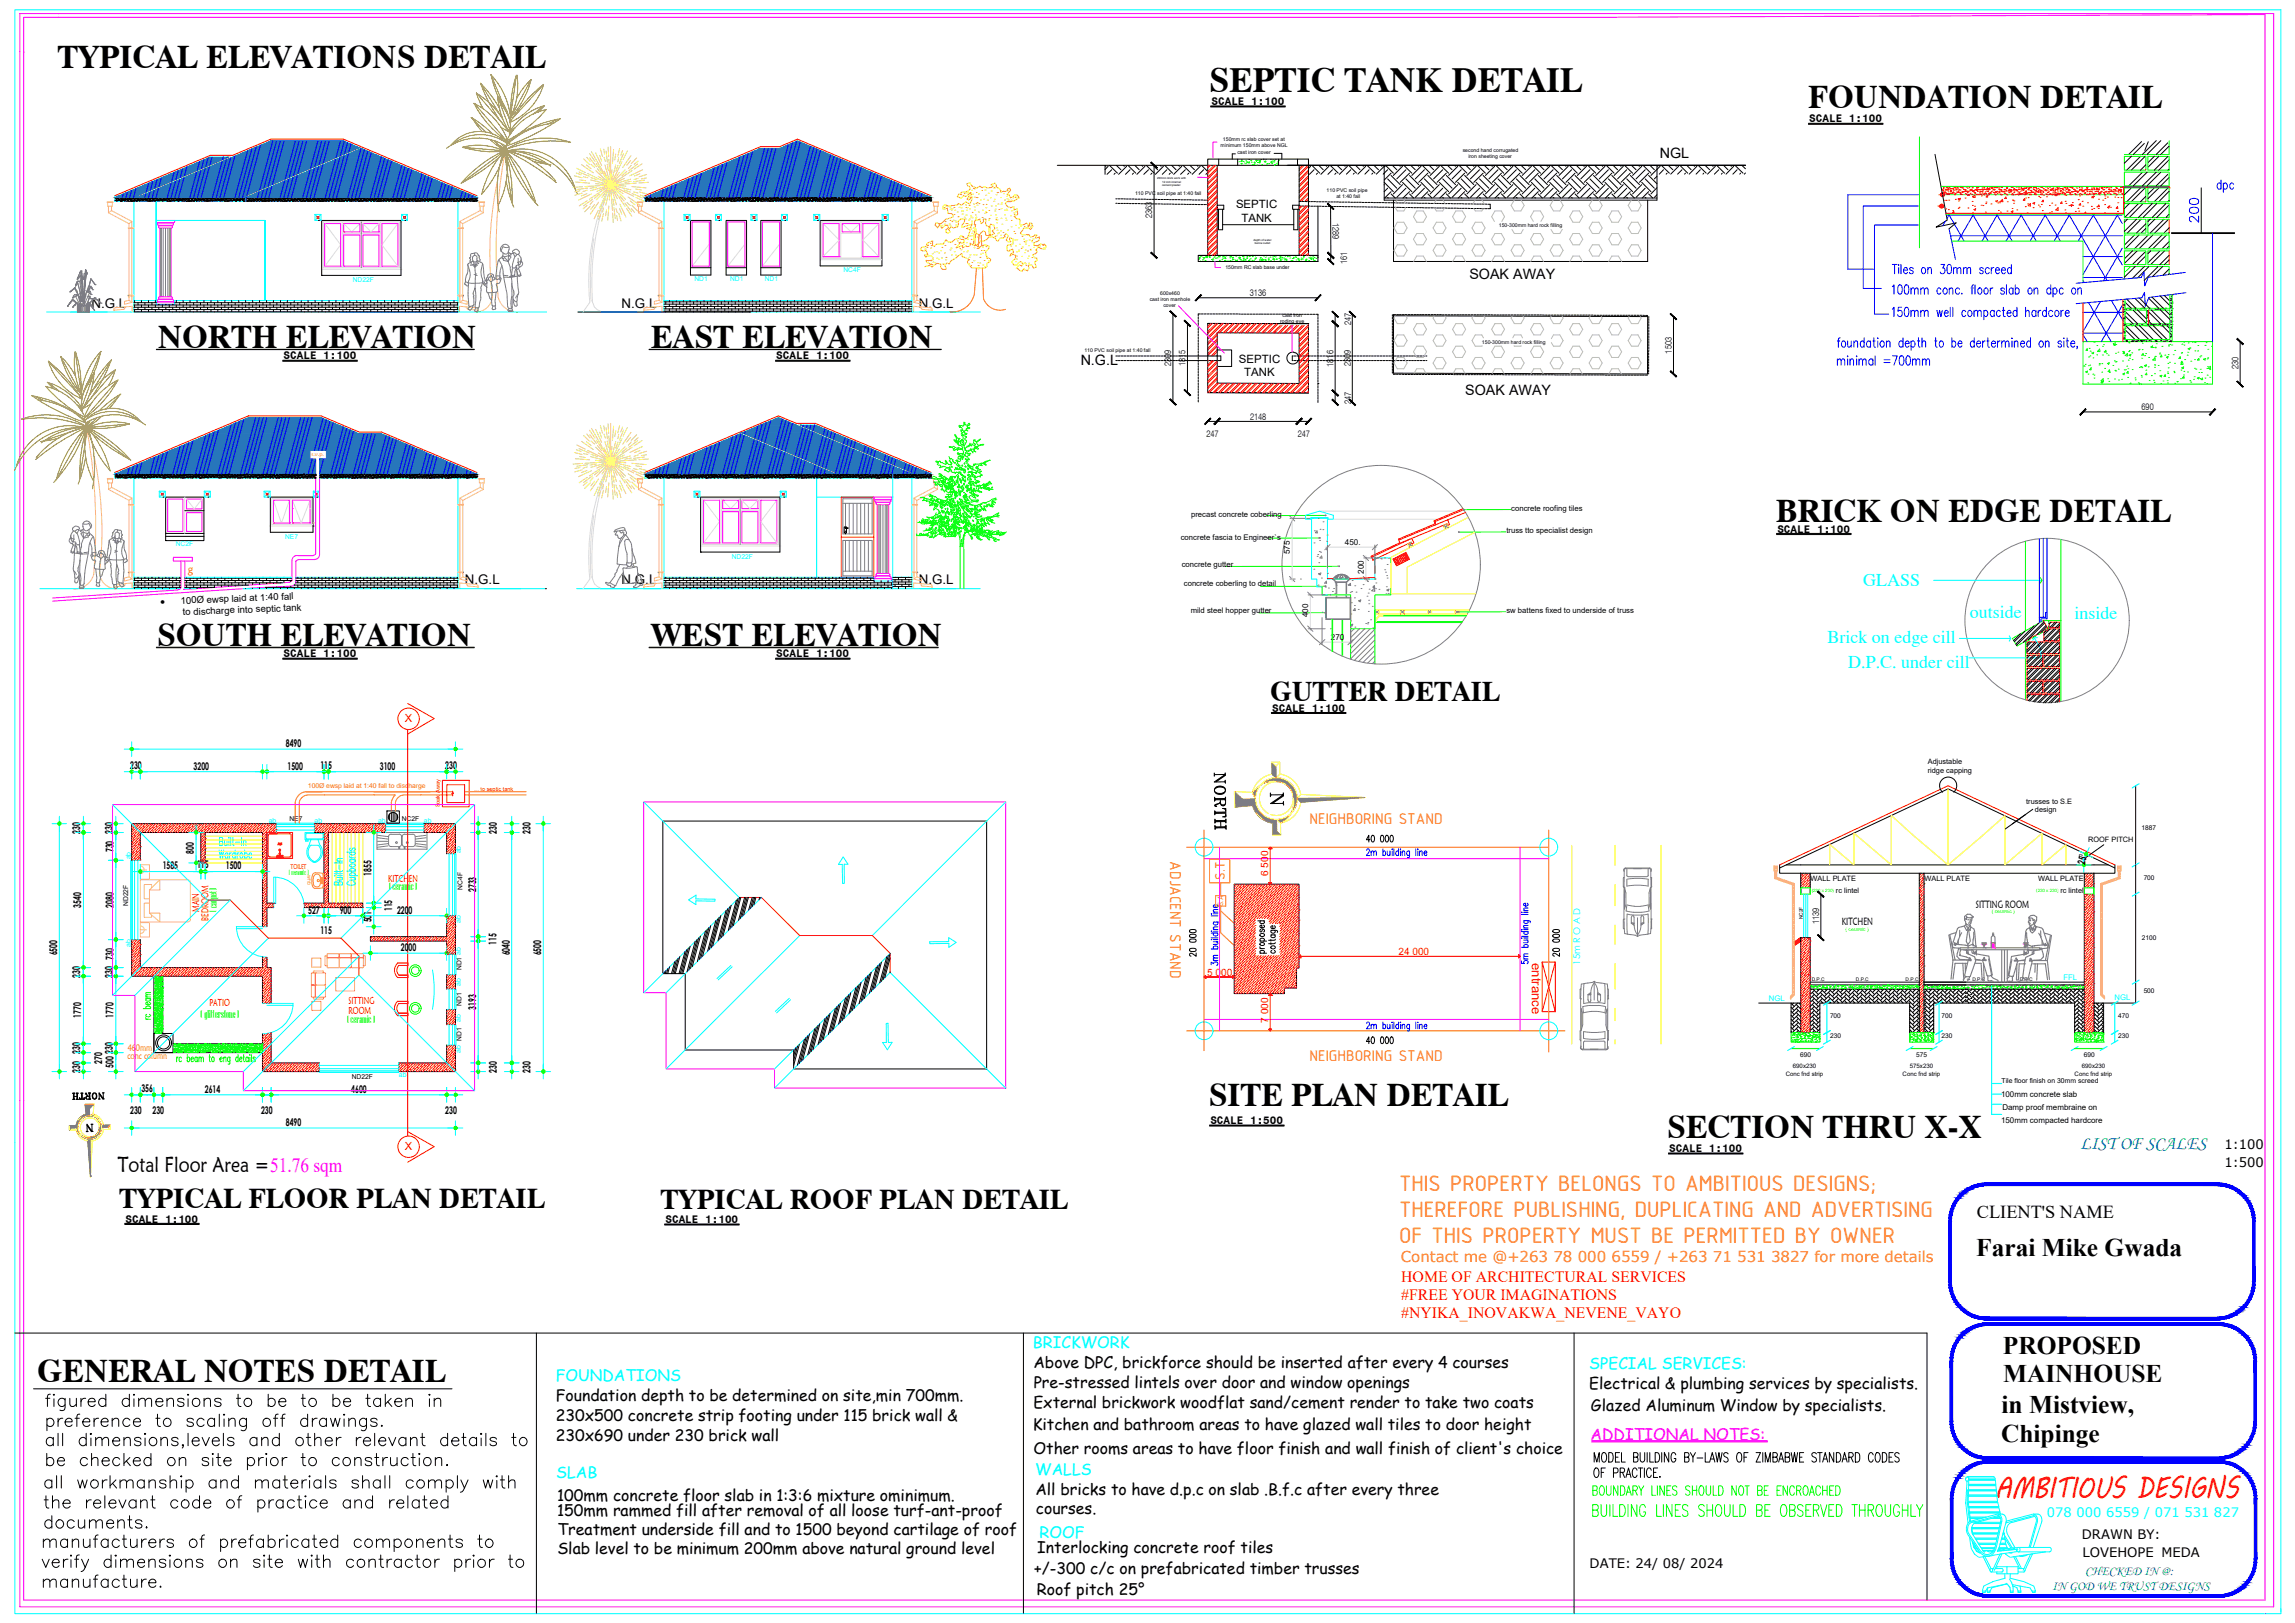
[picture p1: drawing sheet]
<svg xmlns="http://www.w3.org/2000/svg" width="594mm" height="420mm" viewBox="0 0 594 420" stroke-linecap="round" stroke-linejoin="round" font-family="sans-serif">
<defs><g id="words">
<text font-size="9.2" x="312.9" y="23.9">SEPTIC TANK DETAIL</text>
<g font-size="8.5">
<text x="14.9" y="17.7">TYPICAL ELEVATIONS DETAIL</text>
<text x="468.1" y="28.1">FOUNDATION DETAIL</text>
<text x="40.9" y="90.1">NORTH ELEVATION</text>
<text x="168.5" y="90.1">EAST ELEVATION</text>
<text x="459.7" y="135.1">BRICK ON EDGE DETAIL</text>
<text x="40.6" y="167.3">SOUTH ELEVATION</text>
<text x="168.7" y="167.3">WEST ELEVATION</text>
<text x="312.8" y="286.3">SITE PLAN DETAIL</text>
<text x="431.5" y="294.6">SECTION THRU X-X</text>
<text x="9.7" y="357.8">GENERAL NOTES DETAIL</text>
</g>
<text font-size="7.7" fill="#f00" x="516.5" y="387.9">AMBITIOUS DESIGNS</text>
<g font-size="7.4">
<text x="328.8" y="181.4">GUTTER DETAIL</text>
<text x="30.9" y="312.7">TYPICAL FLOOR PLAN DETAIL</text>
<text x="171" y="312.9">TYPICAL ROOF PLAN DETAIL</text>
</g>
<text font-size="6.6" fill="#ff0" x="327.7" y="209.5">N</text>
<g font-size="6.6">
<text x="511.6" y="325.2">Farai Mike Gwada</text>
<text x="518.5" y="350.5">PROPOSED</text>
<text x="518.5" y="357.9">MAINHOUSE</text>
<text x="518.1" y="365.8">in Mistview,</text>
<text x="518" y="373.3">Chipinge</text>
<text x="10.2" y="396.9">documents.</text>
<text x="9.9" y="412">manufacture.</text>
</g>
<text font-size="6.2" fill="#ff0" x="318.2" y="215.9" transform="rotate(-90 318.2 215.9)">NORTH</text>
<g font-size="6.2" fill="#ff7f00">
<text x="362.2" y="308.4">THIS PROPERTY BELONGS TO AMBITIOUS DESIGNS;</text>
<text x="362.2" y="315">THEREFORE PUBLISHING, DUPLICATING AND ADVERTISING</text>
<text x="362.2" y="321.7">OF THIS PROPERTY MUST BE PERMITTED BY OWNER</text>
</g>
<text font-size="5.7" x="570.1" y="58.9" transform="rotate(-90 570.1 58.9)">200</text>
<text font-size="5.5" x="30.5" y="303.3">Total Floor Area =51.76 sqm</text>
<text font-size="4.9" fill="#ff0" x="17.6" y="285.8">NORTH</text>
<text font-size="4.8" fill="#008ab8" x="538.4" y="297.5">LIST OF SCALES</text>
<g font-size="4.7" fill="#0ff">
<text x="482.3" y="151.6">GLASS</text>
<text x="509.9" y="160">outside</text>
<text x="537" y="160.2">inside</text>
<text x="473" y="166.4">Brick on edge cill</text>
<text x="478.5" y="173">D.P.C. under cill</text>
</g>
<text font-size="4.7" x="511.7" y="315.3">CLIENT'S NAME</text>
<g font-size="4.3" fill="#ff7f00">
<text x="339" y="213.3">NEIGHBORING STAND</text>
<text x="302.9" y="223" transform="rotate(90 302.9 223)">ADJACENT STAND</text>
<text x="339" y="274.7">NEIGHBORING STAND</text>
</g>
<g font-size="4.1" fill="#f00">
<text x="362.7" y="332">HOME OF ARCHITECTURAL SERVICES</text>
<text x="362.7" y="336.6">#FREE YOUR IMAGINATIONS</text>
<text x="362.7" y="341.2">#NYIKA_INOVAKWA_NEVENE_VAYO</text>
</g>
<g font-size="4.1" fill="#0ff">
<text x="267.4" y="349">BRICKWORK</text>
<text x="143.9" y="357.4">FOUNDATIONS</text>
<text x="411.4" y="354.5">SPECIAL SERVICES:</text>
<text x="144" y="382.5">SLAB</text>
<text x="268" y="381.8">WALLS</text>
<text x="269.1" y="398.2">ROOF</text>
</g>
<g font-size="4.1">
<text x="267.5" y="354.1">Above DPC, brickforce should be inserted after every 4 courses</text>
<text x="267.6" y="359.3">Pre-stressed lintels over door and window openings</text>
<text x="411.4" y="359.7">Electrical &amp; plumbing services by specialists.</text>
<text x="143.9" y="362.6">Foundation depth to be determined on site,min 700mm.</text>
<text x="267.5" y="364.4">External brickwork woodflat sand/cement render to take two coats</text>
<text x="411.8" y="365.3">Glazed Aluminum Window by specialists.</text>
<text x="143.9" y="367.8">230x500 concrete strip footing under 115 brick wall &amp;</text>
<text x="267.3" y="370.1">Kitchen and bathroom areas to have glazed wall tiles to door height</text>
<text x="143.9" y="373">230x690 under 230 brick wall</text>
<text x="267.5" y="376.4">Other rooms areas to have floor finish and wall finish of client's choice</text>
<text x="144.2" y="388.5">100mm concrete floor slab in 1:3:6 mixture ominimum.</text>
<text x="268" y="387.1">All bricks to have d.p.c on slab .B.f.c after every three</text>
<text x="144.2" y="392.3">150mm rammed fill after removal of all loose turf-ant-proof</text>
<text x="268.1" y="392">courses.</text>
<text x="144.3" y="397.3">Treatment underside fill and to 1500 beyond cartilage of roof</text>
<text x="144.3" y="402.3">Slab level to be minimum 200mm above natural ground level</text>
<text x="267.7" y="407.5">+/-300 c/c on prefabricated timber trusses</text>
<text x="268.5" y="402.1">Interlocking concrete roof tiles</text>
<text x="268.4" y="412.9">Roof pitch 25°</text>
</g>
<text font-size="4.1" fill="#f0f" x="411.7" y="372.7">ADDITIONAL NOTES:</text>
<text font-size="3.9" fill="#ff7f00" x="362.6" y="326.7">Contact me @+263 78 000 6559 / +263 71 531 3827 for more details</text>
<text font-size="3.8" fill="#ff7f00" x="317" y="227.7" transform="rotate(-90 317 227.7)">S.T</text>
<g font-size="3.7">
<text x="429.6" y="41">NGL</text>
<text x="380.4" y="72.3">SOAK AWAY</text>
<text x="279.7" y="94.4">N.G.L</text>
<text x="379.3" y="102.2">SOAK AWAY</text>
</g>
<g font-size="3.4">
<text x="23.7" y="79.6">N.G.L</text>
<text x="160.9" y="79.6">N.G.L</text>
<text x="237.9" y="79.6">N.G.L</text>
<text x="120.4" y="151.3">N.G.L</text>
<text x="160.9" y="151.3">N.G.L</text>
<text x="237.9" y="151.3">N.G.L</text>
<text x="575.8" y="297.3">1:100</text>
<text x="575.8" y="302.1">1:500</text>
<text x="538.9" y="398.5">DRAWN BY:</text>
<text x="411.5" y="406">DATE: 24/ 08/ 2024</text>
<text x="539.1" y="403">LOVEHOPE MEDA</text>
</g>
<text font-size="3.4" fill="#f00" x="396.5" y="249.3" transform="rotate(90 396.5 249.3)">entrance</text>
<text font-size="3.4" fill="#0ff" x="529.8" y="392.6">078 000 6559 / 071 531 827</text>
<g font-size="3.4" fill="#008ab8">
<text x="539.8" y="407.7">CHECKED IN @:</text>
<text x="531.2" y="411.6">IN GOD WE TRUST DESIGNS</text>
</g>
<g font-size="3">
<text x="320" y="53.9">SEPTIC</text>
<text x="321.4" y="57.5">TANK</text>
<text x="320.7" y="93.9">SEPTIC</text>
<text x="322.1" y="97.5">TANK</text>
</g>
<g font-size="2.9" fill="#f00">
<text x="104.8" y="186.9">X</text>
<text x="104.8" y="297.7">X</text>
</g>
<text font-size="2.9" fill="#0f0" x="51.9" y="263.6">( glitterstone )</text>
<g font-size="2.8">
<text x="313.6" y="27.2">SCALE 1:100</text>
<text x="468.3" y="31.7">SCALE 1:100</text>
<text x="73.4" y="93">SCALE 1:100</text>
<text x="201" y="93">SCALE 1:100</text>
<text x="460.1" y="137.9">SCALE 1:100</text>
<text x="73.4" y="170.2">SCALE 1:100</text>
<text x="201" y="170.2">SCALE 1:100</text>
<text x="329.3" y="184.2">SCALE 1:100</text>
<text x="313.3" y="291">SCALE 1:500</text>
<text x="432.1" y="298.3">SCALE 1:100</text>
<text x="32.5" y="316.5">SCALE 1:100</text>
<text x="172.3" y="316.7">SCALE 1:100</text>
</g>
<text font-size="2.8" fill="#ff7f00" x="48.6" y="148.3">g</text>
<g font-size="2.8" fill="#0f0">
<text x="100.7" y="230.5">( ceramic )</text>
<text x="56.1" y="236" transform="rotate(-90 56.1 236)">( carpet )</text>
<text x="89.8" y="264.9">( ceramic )</text>
</g>
<g font-size="2.7">
<text x="74" y="193.4">8490</text>
<text x="33.7" y="199">230</text>
<text x="50.1" y="199.3">3200</text>
<text x="74.4" y="199.3">1500</text>
<text x="82.9" y="199">115</text>
<text x="98.3" y="199.3">3100</text>
<text x="115.3" y="199">230</text>
<text x="20.8" y="215.9" transform="rotate(-90 20.8 215.9)">230</text>
<text x="29.2" y="215.9" transform="rotate(-90 29.2 215.9)">230</text>
<text x="128.7" y="215.9" transform="rotate(-90 128.7 215.9)">230</text>
<text x="137.3" y="215.9" transform="rotate(-90 137.3 215.9)">230</text>
<text x="29.4" y="220.6" transform="rotate(-90 29.4 220.6)">730</text>
<text x="50.2" y="221" transform="rotate(-90 50.2 221)">800</text>
<text x="42.1" y="225.1">1585</text>
<text x="51" y="224.8">115</text>
<text x="58.5" y="225.1">1500</text>
<text x="96.2" y="226.7" transform="rotate(-90 96.2 226.7)">1855</text>
<text x="539.7" y="223.9" transform="rotate(-77 539.7 223.9)">25°</text>
<text x="123.2" y="231" transform="rotate(-90 123.2 231)">2733</text>
<text x="21" y="235" transform="rotate(-90 21 235)">3540</text>
<text x="29.4" y="235" transform="rotate(-90 29.4 235)">2080</text>
<text x="79.8" y="236.5">527</text>
<text x="87.9" y="236.5">900</text>
<text x="96.2" y="238.8" transform="rotate(-90 96.2 238.8)">501</text>
<text x="101.5" y="235.9" transform="rotate(-90 101.5 235.9)">115</text>
<text x="102.8" y="236.5">2200</text>
<text x="476.8" y="239.5">KITCHEN</text>
<text x="511.5" y="235">SITTING ROOM</text>
<text x="82.9" y="241.8">115</text>
<text x="128.5" y="244.6" transform="rotate(-90 128.5 244.6)">115</text>
<text x="14.8" y="247.4" transform="rotate(-90 14.8 247.4)">6500</text>
<text x="29.4" y="248.4" transform="rotate(-90 29.4 248.4)">730</text>
<text x="103.8" y="246.2">2000</text>
<text x="132" y="247.4" transform="rotate(-90 132 247.4)">6040</text>
<text x="140.1" y="247.4" transform="rotate(-90 140.1 247.4)">6500</text>
<text x="20.8" y="253.1" transform="rotate(-90 20.8 253.1)">230</text>
<text x="29.2" y="253.1" transform="rotate(-90 29.2 253.1)">230</text>
<text x="21" y="263.5" transform="rotate(-90 21 263.5)">1770</text>
<text x="29.4" y="263.5" transform="rotate(-90 29.4 263.5)">1770</text>
<text x="123.2" y="261.4" transform="rotate(-90 123.2 261.4)">3193</text>
<text x="20.8" y="272.8" transform="rotate(-90 20.8 272.8)">230</text>
<text x="26.4" y="275.3" transform="rotate(-90 26.4 275.3)">270</text>
<text x="29.2" y="272.8" transform="rotate(-90 29.2 272.8)">230</text>
<text x="20.8" y="277.8" transform="rotate(-90 20.8 277.8)">230</text>
<text x="29.4" y="276.4" transform="rotate(-90 29.4 276.4)">500</text>
<text x="128.7" y="277.8" transform="rotate(-90 128.7 277.8)">230</text>
<text x="137.3" y="277.8" transform="rotate(-90 137.3 277.8)">230</text>
<text x="36.6" y="282.6">356</text>
<text x="53" y="282.9">2614</text>
<text x="90.9" y="282.9">4600</text>
<text x="33.7" y="288.3">230</text>
<text x="39.5" y="288.3">230</text>
<text x="67.6" y="288.3">230</text>
<text x="74" y="291.5">8490</text>
<text x="115.3" y="288.3">230</text>
</g>
<text font-size="2.6" x="41.6" y="156.5" transform="rotate(-2 41.6 156.5)">·</text>
<g font-size="2.6" fill="#f00">
<text x="328.3" y="226.8" transform="rotate(-90 328.3 226.8)">6 500</text>
<text x="100.5" y="228.3">KITCHEN</text>
<text x="51.6" y="236.1" transform="rotate(-90 51.6 236.1)">MAIN</text>
<text x="53.9" y="238.5" transform="rotate(-90 53.9 238.5)">BEDROOM</text>
<text x="362" y="247.3">24 000</text>
<text x="312.5" y="252.6">5 000</text>
<text x="54.2" y="260.4">PATIO</text>
<text x="90.2" y="260">SITTING</text>
<text x="90.2" y="262.6">ROOM</text>
<text x="328.3" y="264.8" transform="rotate(-90 328.3 264.8)">7 000</text>
</g>
<g font-size="2.5">
<text x="298.3" y="56.6" transform="rotate(-90 298.3 56.6)">2363</text>
<text x="344.9" y="57.6" transform="rotate(89 344.9 57.6)">1289</text>
<text x="348.7" y="68.4" transform="rotate(-90 348.7 68.4)">161</text>
<text x="323.6" y="76.6">3136</text>
<text x="349.8" y="84.2" transform="rotate(-90 349.8 84.2)">247</text>
<text x="303.2" y="94.8" transform="rotate(-90 303.2 94.8)">2309</text>
<text x="306.9" y="94.8" transform="rotate(-90 306.9 94.8)">1815</text>
<text x="345.2" y="94.9" transform="rotate(-90 345.2 94.9)">1816</text>
<text x="349.6" y="94.9" transform="rotate(-90 349.6 94.9)">2309</text>
<text x="432.7" y="91.5" transform="rotate(-90 432.7 91.5)">1503</text>
<text x="579.4" y="95.5" transform="rotate(-90 579.4 95.5)">230</text>
<text x="349.8" y="104.5" transform="rotate(-90 349.8 104.5)">247</text>
<text x="554.4" y="106.2">690</text>
<text x="312.3" y="113.2">247</text>
<text x="323.6" y="108.6">2148</text>
<text x="335.9" y="113.2">247</text>
<text x="46.8" y="156.3" transform="rotate(-2 46.8 156.3)">100Ø ewsp laid at 1:40 fall</text>
<text x="47.3" y="159.3" transform="rotate(-2 47.3 159.3)">to discharge into septic tank</text>
<text x="470.9" y="239.3" transform="rotate(-90 470.9 239.3)">1139</text>
</g>
<g font-size="2.5" fill="#ff7f00">
<text x="33" y="274.3">conc column</text>
<text x="33.1" y="272">460mm</text>
</g>
<text font-size="2.4" fill="#0ff" x="409.1" y="249.7" transform="rotate(-90 409.1 249.7)">15m R O A D</text>
<g font-size="2.1">
<text x="333.9" y="143.5" transform="rotate(-90 333.9 143.5)">575</text>
<text x="348.1" y="141.1">450.</text>
<text x="353" y="148.6" transform="rotate(-90 353 148.6)">200</text>
<text x="338.6" y="159.8" transform="rotate(-90 338.6 159.8)">400</text>
<text x="344.5" y="165.7">270</text>
<text x="518" y="284">100mm concrete slab</text>
<text x="518.3" y="287.4">Damp proof membraine on</text>
<text x="518" y="290.8">150mm compacted hardcore</text>
</g>
<text font-size="2.1" fill="#ff7f00" x="316.7" y="234.6" transform="rotate(-90 316.7 234.6)">S.A</text>
<g font-size="2">
<text x="308.3" y="133.9">precast concrete coberling</text>
<text x="391.2" y="132.2">concrete roofing tiles</text>
<text x="305.6" y="139.7">concrete fascia to Engineer`s</text>
<text x="389.9" y="138">truss tto specialist design</text>
<text x="305.9" y="146.8">concrete gutter</text>
<text x="306.5" y="151.8">concrete coberling to detail</text>
<text x="308.2" y="158.7">mild steel hopper gutter</text>
<text x="389.9" y="158.7">sw battens fixed to underside of truss</text>
</g>
<text font-size="2" fill="#0f0" x="74.8" y="226.6">( ceramic )</text>
<g font-size="2" fill="#0ff">
<text x="534.1" y="253.8">FFL</text>
<text x="457.9" y="259.1">NGL</text>
<text x="547.3" y="258.8">NGL</text>
</g>
<g font-size="1.9">
<text x="499" y="197.7">Adjustable</text>
<text x="499" y="200.2">ridge capping</text>
<text x="524.5" y="208.2">trusses to S.E</text>
<text x="526.8" y="210.1">design</text>
<text x="540.5" y="218.1">ROOF PITCH</text>
<text x="468.7" y="228">WALL PLATE</text>
<text x="475.2" y="231.2">rc lintel</text>
<text x="498.2" y="228">WALL PLATE</text>
<text x="527.6" y="228">WALL PLATE</text>
<text x="533.4" y="231.2">rc lintel</text>
</g>
<g font-size="1.8" fill="#0ff">
<text x="69.6" y="213.1">ab</text>
<text x="81.4" y="213.1">ab</text>
<text x="97.9" y="213.1">ab</text>
<text x="109.7" y="213.1">ab</text>
<text x="119.3" y="220.9" transform="rotate(-90 119.3 220.9)">ab</text>
<text x="33.9" y="222.5" transform="rotate(-90 33.9 222.5)">ab</text>
<text x="119.3" y="239" transform="rotate(-90 119.3 239)">ab</text>
<text x="33.9" y="245.2" transform="rotate(-90 33.9 245.2)">ab</text>
<text x="119.3" y="255.2" transform="rotate(-90 119.3 255.2)">ab</text>
<text x="119.3" y="264.5" transform="rotate(-90 119.3 264.5)">ab</text>
<text x="119.3" y="272.6" transform="rotate(-90 119.3 272.6)">ab ND1</text>
<text x="103.3" y="278.8">ab</text>
</g>
<text font-size="1.8" fill="#f00" x="75.2" y="225">TOILET</text>
<text font-size="1.8" x="518.1" y="280.2">Tile floor finish on 30mm screed</text>
<g font-size="1.7" fill="#0ff">
<text x="218.3" y="70.4">NC4F</text>
<text x="91.3" y="73.1">ND22F</text>
<text x="179.7" y="72.9">ND1</text>
<text x="189" y="72.9">ND1</text>
<text x="198" y="72.9">ND1</text>
<text x="45.5" y="141.4">NC2F</text>
<text x="73.8" y="139.4">NE7</text>
<text x="189.4" y="144.7">ND22F</text>
</g>
<text font-size="1.7" fill="#dd6e00" x="79.7" y="204">100Ø ewsp laid at 1:40 fall to discharge</text>
<g font-size="1.7">
<text x="74.9" y="212.6">NE7</text>
<text x="104" y="212.6">NC2F</text>
<text x="554.4" y="215">1887</text>
<text x="554.9" y="227.8">700</text>
<text x="119.8" y="230.3" transform="rotate(-90 119.8 230.3)">NC4F</text>
<text x="33.2" y="234.6" transform="rotate(-90 33.2 234.6)">ND22F</text>
<text x="554.4" y="243.5">2100</text>
<text x="119.5" y="251.2" transform="rotate(-90 119.5 251.2)">ND1 ab</text>
<text x="554.9" y="257">500</text>
<text x="119.5" y="260.4" transform="rotate(-90 119.5 260.4)">ND1</text>
<text x="473.7" y="263.7">700</text>
<text x="502.5" y="263.7">700</text>
<text x="548.3" y="263.7">470</text>
<text x="473.8" y="268.6">230</text>
<text x="502.5" y="268.6">230</text>
<text x="548.3" y="268.6">230</text>
<text x="466" y="273.6">690</text>
<text x="496" y="273.6">575</text>
<text x="539.5" y="273.6">690</text>
<text x="91.1" y="279.3">ND22F</text>
</g>
<g font-size="1.6">
<text x="462.2" y="278.4">Conc fnd strip</text>
<text x="464.1" y="276.5">690x230</text>
<text x="492.5" y="278.4">Conc fnd strip</text>
<text x="494.4" y="276.5">575x230</text>
<text x="537" y="278.4">Conc fnd strip</text>
<text x="538.9" y="276.5">690x230</text>
</g>
<text font-size="1.4" fill="#ff7f00" x="80.6" y="118">s.v.p.</text>
<g font-size="1.4" fill="#f00">
<text x="113.8" y="209" transform="rotate(-90 113.8 209)">Soak Away</text>
<text x="122.8" y="204.8">... to septic tank</text>
</g>
<text font-size="1.4" fill="#f8991e" x="79.6" y="226.6" transform="rotate(90 79.6 226.6)">whb</text>
<g font-size="1.3">
<text x="316" y="38.1">minimum 150mm above NGL</text>
<text x="316.6" y="36.5">150mm rc slab cover set at</text>
<text x="320.3" y="39.9">cast iron cover</text>
<text x="378.6" y="39.3">second hand corrugated</text>
<text x="380.1" y="40.9">iron sheeting cover</text>
<text x="293.8" y="50.5">110 PVC soil pipe at 1:40 fall</text>
<text x="343.4" y="49.7">110 PVC soil pipe</text>
<text x="345.9" y="51.3">at 1:40 fall</text>
<text x="388" y="58.8">150-300mm hard rock filling</text>
<text x="317.2" y="69.7">150mm RC slab base under</text>
<text x="297.6" y="77.9">cast iron manhole</text>
<text x="300.3" y="76.2">600x460</text>
<text x="301.2" y="79.4">cover</text>
<text x="331.4" y="83.7">roding eye</text>
<text x="332" y="82.1">cast iron</text>
<text x="383.6" y="89">150-300mm hard rock filling</text>
<text x="280.7" y="91.1">110 PVC soil pipe at 1:40 fall</text>
<text x="466.6" y="238" transform="rotate(-90 466.6 238)">NC2F</text>
<text x="469" y="254">D.P.C</text>
<text x="480.4" y="254">D.P.C</text>
<text x="493.3" y="254">D.P.C</text>
<text x="510.6" y="254">D.P.C</text>
<text x="522.8" y="254">D.P.C</text>
</g>
<g font-size="1.3" fill="#0f0">
<text x="515.6" y="236.5">( ceramic )</text>
<text x="477.7" y="241">( ceramic )</text>
</g>
<g font-size="1.1" fill="#0f0">
<text x="469" y="231">(230 x 230)</text>
<text x="527.1" y="231">(230 x 230)</text>
</g>
<g font-size=".7">
<text x="299.5" y="46.4">230mm brick work with</text>
<text x="300.8" y="47.3">12 mm internal</text>
<text x="300.8" y="48.2">cement plaster</text>
<text x="324.5" y="62.4">depth of water</text>
<text x="324.9" y="63.3">below outlet</text>
</g>
</g></defs>
<!-- layer: WALLS -->
<g fill="none" stroke="#f00" stroke-width=".26">
<path d="M93 38.2l-29.4 12.5M29.7 50.7l24.7-10.5h5.8l9.9-4.2h18.8l34.5 14.7M59.1 40.7l-23.6 10M89 57.9h.1M166.9 50.7l29.9-12.7h5l4.6-2 34.6 14.7M89 60h.1M192.2 112.1l24.1 10.2M207.2 110.1l28.9 12.2M29.7 122.3l34.6-14.6h18.8l9.9 4.1h5.8l24.6 10.5M70.8 135.4h.1M75.7 135.4h.1M81 135.4h.1"/>
<path d="M166.9 122.3l34.6-14.6 4.6 1.9h5l29.9 12.7M187.1 129.5h.1M187.1 131.7h.1M217.8 139.1h8.4M365 139.6l-10 4.7M365.4 139.4l.6 1.1-.5 .3-.2-.4-10 4.6M371.6 135.8l-9.5 4M374.7 134.6l.5 1.2-.5 .2-.1-.4-12.2 5-.4-1 9.5-4M378.7 131.7l-7.5 3.1 .4 1M378.9 132l-7.6 3.1M379.3 132.7l-7.7 3.1M343.6 149.7l1.5 .1"/>
<path d="M355 144l.4 1M355.9 146.4v1.9M355.9 149.5l-6.5 .3M361 144.7l-.2 .1M361.1 144.9h-.3M361.1 145.8l.2 .3M361.1 145l-.2 .2M361.3 145.2l-.2 .2M361.4 146.1v.2M361.4 145.5h-.3M361.4 144.6l-.2 .1M361.4 146.3v.1"/>
<path d="M361.4 145.6l-.1 .2M361.5 146.4v.1M361.5 144.7l-.2 .2M361.6 144.9l-.2 .1M361.6 145.8l-.2 .1M361.7 146l-.3 .1M361.7 145.1l-.2 .1M361.7 144.3l-.2 .1M361.7 146.2l-.1 .1M361.8 145.3l-.2 .2M361.8 144.5l-.2 .1M361.9 145.5l-.2 .1"/>
<path d="M361.9 144.7l-.2 .1M362 145.7l-.2 .1M362 144.9l-.2 .1M362.1 145.9l-.2 .1M362.1 145.1l-.2 .1M362.1 144.2l-.2 .1M362.2 144.4l-.2 .1M362.2 145.2l-.2 .2M362.3 145.5h-.2M362.3 144.6l-.2 .1M362.4 140.5l-7.5 3.5M362.4 144.7l-.2 .2"/>
<path d="M362.4 145.6l-.2 .2M362.5 143.9l-.3 .1M362.5 145.8l-.2 .1M362.5 144.9l-.2 .1M362.5 144.1l-.2 .1M362.6 145.2h-.2M362.7 144.3l-.2 .1M362.7 145.3l-.2 .2M362.8 144.5l-.3 .1M362.8 145.5l-.2 .1M362.8 144.7l-.1 .1M362.9 143.8l-.2 .1"/>
<path d="M363 144l-.2 .1M363 144.9h-.2M363.1 145.1l-.3 .1M363.1 144.2l-.2 .1M363.2 145.2l-.2 .2M363.2 144.4l-.2 .1M363.2 143.5l-.2 .1M363.3 144.6l-.2 .1M363.3 145.5h-.2M363.3 143.7l-.2 .1M363.4 144.7l-.2 .2M363.4 143.9l-.2 .1"/>
<path d="M363.5 144.9l-.2 .1M363.5 144.1l-.2 .1M363.6 145.1l-.2 .1M363.6 144.3l-.2 .1M363.6 143.4l-.2 .1M363.7 144.5l-.2 .1M363.7 143.6l-.2 .1M363.8 144.7l-.2 .1M363.8 143.8l-.2 .1M363.9 144.9l-.2 .1M363.9 143.2l-.2 .1M363.9 144l-.2 .1"/>
<path d="M364 143.1l-3.4 1.6 .5 1M364 143.1v.1M364 143.3l-.2 .2M364 144.2l-.2 .1M364 145.1l-.2 .1M364.1 143.3h.1M364.1 143.4l.3 .5M364.1 144.4l-.2 .1M364.1 143.6h-.2M364.2 143.7l-.2 .1M364.2 144.6l-.2 .1M364.3 143.9l-.2 .1"/>
<path d="M364.3 144.7l-.2 .2M364.4 143.9v.1M364.4 144.1l-.2 .1M364.4 144.1h.1M364.5 144.3l-.2 .1M364.5 144.2l.1 .1M364.6 144.3l.1 .1M364.6 144.5l-.2 .1M364.7 144.4v.1M364.7 144.7l-.2 .1M364.7 144.6l.1 .2-3.3 1.7M117.2 204.8v.5h.2l-.4 .2 .2 .1v.4"/>
<path d="M328.8 219.3l.4 .4h-.7zM328.8 219.7v8.8M53.8 233h5.8l9.9 9.9h18.8l4.6 4.6v4.9M191.3 232.3h5.8l9.9 9.9h18.8l4.6 4.6v5M328.5 228.5h.7l-.4 .4zM311.7 252.9l.4-.4v.7zM312.1 252.9h7h-6.8M319.1 252.5l.4 .4-.4 .3zM328.8 257.2l.4 .4h-.7zM328.8 257.6v8.8M336.3 247.6l.4-.4v.7zM336.7 247.6h56.4"/>
<path d="M393.1 247.2l.4 .4-.4 .3zM399.2 249l3.4 12.9h-3.4v-12.9h3.4v12.9M402.6 249l-3.4 12.9M328.5 266.4h.7l-.4 .5z"/>
</g>
<!-- layer: 0 -->
<g fill="none" stroke="#000" stroke-width=".26">
<path d="M313.4 27.6h19.3M313.4 27.4h19.3M313.4 27.7h19.3M468.1 32h19.3M468.1 31.9h19.3M468.1 32.2h19.3M29.8 51.9h.1M29.8 51.3h.1M29.9 51.3h.1M29.9 51.9h.1M30 51.9h.1M30 51.2h.1"/>
<path d="M30 51.3h.1M30.1 51.7h.1M30.1 51.9h.1M30.1 51.6h.1M30.1 52.1h.1M30.1 51.2h.1M30.2 51.3h.1M30.3 51.9h.1M30.4 51.9h.1M30.4 51.4h.1M30.4 51.3h.1M30.5 51.9h.1"/>
<path d="M30.5 51.3h.1M30.6 51.2h.1M30.6 51.9h.1M30.6 51.6h.1M30.7 51.2h.1M30.7 51.6h.1M30.7 51.9h.1M30.8 51.8h.1M30.9 51.2h.1M30.9 51.6h.1M30.9 51.8h.1M31 51.9h.1"/>
<path d="M31 51.4h.1M31.1 51.1h.1M31.2 51.8h.1M31.2 52.1h.1M31.2 51.3h.1M31.3 51.3h.1M31.4 51.6h.1M31.4 51.2h.1M31.4 51.4h.1M31.4 52.1h.1M31.4 51.9h.1M31.5 51.7h.1"/>
<path d="M31.5 51.9h.1M31.6 51.7h.1M31.7 51.6h.1M31.7 51.9h.1M31.7 51.4h.1M31.8 51.7h.1M31.9 51.9h.1M32 51.9h.1M32 51.6h.1M32 51.2h.1M32 51.3h.1M32.1 51.3h.1"/>
<path d="M32.1 51.1h.1M32.2 51.6h.1M32.2 52.1h.1M32.2 51.2h.1M32.2 51.9h.1M32.3 51.6h.1M32.3 51.9h.1M32.3 51.4h.1M32.4 51.9h.1M32.5 51.6h.1M32.6 51.6h.1M32.7 51.6h.1"/>
<path d="M32.7 51.7h.1M32.7 52.1h.1M32.8 51.3h.1M32.9 51.6h.1M32.9 51.3h.1M32.9 51.9h.1M33 51.6h.1M33 51.9h.1M33 51.4h.1M33.1 51.9h.1M33.1 51.5h.1M33.1 52.1h.1"/>
<path d="M33.1 51.2h.1M33.3 51.6h.1M33.4 52.1h.1M33.4 51.6h.1M33.4 51.4h.1M33.5 51.5h.1M33.6 51.3h.1M33.7 51.4h.1M33.7 51.3h.1M33.7 51.6h.1M33.7 51.9h.1M33.7 52.1h.1"/>
<path d="M33.8 51.4h.1M33.9 52.1h.1M33.9 51.9h.1M34 51.9h.1M34 52.1h.1M34 51.6h.1M34.1 52h.1M34.2 51.4h.1M34.2 51.2h.1M34.2 52.1h.1M34.3 51.9h.1M34.3 51.4h.1"/>
<path d="M34.3 51.3h.1M34.4 52h.1M34.4 51.4h.1M34.5 51.3h.1M34.5 51.4h.1M34.5 52h.1M34.5 51.9h.1M34.6 51.9h.1M34.7 52.1h.1M34.7 51.6h.1M34.7 51.7h.1M34.8 51.9h.1"/>
<path d="M34.8 51.3h.1M34.8 51.6h.1M34.9 51.9h.1M35 51.4h.1M35 51.3h.1M35 51.9h.1M35.1 51.9h.1M35.1 51.2h.1M35.2 51.3h.1M35.2 52.1h.1M35.2 51.9h.1M35.3 51.9h.1"/>
<path d="M35.3 52.1h.1M35.3 51.6h.1M35.4 51.9h.1M35.5 51.5h.1M35.5 51.2h.1M35.6 51.6h.1M35.6 51.4h.1M35.6 51.2h.1M35.7 51.8h.1M35.7 51.7h.1M35.8 51.8h.1M35.9 51.1h.1"/>
<path d="M35.9 51.8h.1M35.9 51.2h.1M35.9 51.9h.1M36 52.1h.1M36 51.6h.1M36 51.9h.1M36 51.3h.1M36.1 51.8h.1M36.1 51.9h.1M36.2 51.9h.1M36.2 51.2h.1M36.2 51.3h.1"/>
<path d="M36.3 51.8h.1M36.3 51.4h.1M36.4 51.6h.1M36.4 51.7h.1M36.4 51.5h.1M36.6 51.7h.1M36.7 52h.1M36.7 51.6h.1M36.7 51.2h.1M36.7 51.7h.1M36.8 51.7h.1M36.8 51.3h.1"/>
<path d="M36.9 51.9h.1M37 51.8h.1M37 51.4h.1M37 51.9h.1M37.1 51.6h.1M37.2 51.6h.1M37.2 51.2h.1M37.3 51.6h.1M37.3 52h.1M37.5 51.6h.1M37.5 51.2h.1M37.5 51.5h.1"/>
<path d="M37.5 51.3h.1M37.6 51.8h.1M37.6 51.3h.1M37.7 51.9h.1M37.7 51.7h.1M37.8 51.9h.1M37.8 51.6h.1M37.9 51.6h.1M37.9 51.5h.1M38 52h.1M38.1 51.5h.1M38.2 51.3h.1"/>
<path d="M38.2 51.2h.1M38.3 51.3h.1M38.3 51.8h.1M38.4 52.1h.1M38.4 51.3h.1M38.4 51.9h.1M38.5 51.5h.1M38.6 51.9h.1M38.6 51.5h.1M38.6 51.4h.1M38.7 52h.1M38.7 52.1h.1"/>
<path d="M38.7 51.6h.1M38.7 51.7h.1M38.8 51.4h.1M38.8 51.8h.1M38.8 52.1h.1M38.9 51.8h.1M38.9 51.3h.1M39 51.9h.1M39 52h.1M39 51.2h.1M39.1 51.3h.1M39.2 51.4h.1"/>
<path d="M39.2 51.9h.1M39.2 51.3h.1M39.3 52h.1M39.3 51.5h.1M39.3 51.4h.1M39.4 52h.1M39.5 51.4h.1M39.5 51.5h.1M39.5 52h.1M39.5 51.6h.1M39.6 51.8h.1M39.6 51.3h.1"/>
<path d="M39.7 51.9h.1M39.8 51.7h.1M39.8 51.3h.1M39.8 51.2h.1M39.9 52h.1M39.9 51.5h.1M39.9 51.3h.1M40 51.3h.1M40 51.9h.1M40 52h.1M40.1 51.3h.1M40.1 51.9h.1"/>
<path d="M40.2 51.9h.1M40.2 51.3h.1M40.3 51.8h.1M40.3 51.3h.1M40.3 51.6h.1M40.4 51.9h.1M40.5 51.2h.1M40.5 51.5h.1M40.6 52h.1M40.6 51.5h.1M40.6 51.2h.1M40.7 51.3h.1"/>
<path d="M40.7 51.8h.1M40.7 51.7h.1M40.8 51.8h.1M40.8 51.1h.1M40.9 51.8h.1M40.9 51.3h.1M40.9 51.9h.1M41 52h.1M41.1 51.8h.1M41.1 51.6h.1M41.2 51.3h.1M41.3 52h.1"/>
<path d="M41.3 51.5h.1M41.4 51.2h.1M41.4 51.7h.1M41.5 51.3h.1M41.5 51.5h.1M41.5 51.7h.1M41.5 51.6h.1M41.6 51.3h.1M41.6 51.9h.1M41.6 51.7h.1M41.7 51.9h.1M41.7 51.7h.1"/>
<path d="M41.7 51.8h.1M41.9 51.6h.1M41.9 52h.1M41.9 51.5h.1M42 52h.1M42.1 51.6h.1M42.2 51.2h.1M42.2 51.6h.1M42.2 51.7h.1M42.2 51.3h.1M42.3 51.4h.1M42.3 51.9h.1"/>
<path d="M42.4 51.6h.1M42.5 51.9h.1M42.5 51.6h.1M42.6 51.9h.1M42.6 51.5h.1M42.6 51.6h.1M42.8 51.6h.1M42.8 51.8h.1M42.9 51.7h.1M42.9 51.2h.1M42.9 51.5h.1M43 52h.1"/>
<path d="M43.1 51.3h.1M43.1 51.5h.1M43.1 51.9h.1M43.2 51.5h.1M43.2 51.9h.1M43.3 51.9h.1M43.3 51.4h.1M43.3 52.1h.1M43.4 51.5h.1M43.5 51.6h.1M43.6 51.7h.1M43.6 51.2h.1"/>
<path d="M43.6 51.4h.1M43.6 51.6h.1M43.6 52.1h.1M43.7 51.2h.1M43.8 52.1h.1M43.8 51.4h.1M43.8 51.8h.1M43.8 51.3h.1M43.9 51.5h.1M43.9 51.9h.1M44 52h.1M44 51.9h.1"/>
<path d="M44.1 52.1h.1M44.1 51.4h.1M44.2 51.2h.1M44.2 51.5h.1M44.2 51.7h.1M44.2 51.4h.1M44.3 52h.1M44.3 51.4h.1M44.4 52h.1M44.4 51.4h.1M44.5 51.2h.1M44.5 51.4h.1"/>
<path d="M44.5 51.6h.1M44.6 51.9h.1M44.6 51.3h.1M44.7 51.9h.1M44.8 51.3h.1M44.8 51.9h.1M44.8 51.8h.1M44.9 51.7h.1M44.9 51.2h.1M44.9 51.3h.1M45 51.9h.1M45 51.5h.1"/>
<path d="M45 52.1h.1M45.1 51.2h.1M45.1 51.9h.1M45.2 51.9h.1M45.2 51.4h.1M45.3 51.2h.1M45.3 51.4h.1M45.3 51.9h.1M45.4 51.3h.1M45.5 51.2h.1M45.5 51.9h.1M45.6 51.7h.1"/>
<path d="M45.6 51.2h.1M45.6 51.6h.1M45.6 51.9h.1M45.7 51.8h.1M45.8 51.1h.1M45.8 51.5h.1M45.8 51.8h.1M45.8 51.9h.1M45.8 51.4h.1M46 51.8h.1M46.1 51.2h.1M46.1 52.1h.1"/>
<path d="M46.1 51.3h.1M46.2 51.6h.1M46.2 51.2h.1M46.3 51.9h.1M46.3 51.4h.1M46.4 51.7h.1M46.4 51.9h.1M46.4 51.4h.1M46.5 51.7h.1M46.5 51.9h.1M46.5 51.4h.1M46.5 51.5h.1"/>
<path d="M46.6 51.6h.1M46.7 51.7h.1M46.8 51.2h.1M46.8 51.9h.1M46.9 51.6h.1M46.9 51.9h.1M46.9 51.3h.1M47 51.6h.1M47 51.9h.1M47 51.1h.1M47.1 52.1h.1M47.1 51.2h.1"/>
<path d="M47.2 51.6h.1M47.2 51.9h.1M47.2 51.4h.1M47.3 51.5h.1M47.3 51.4h.1M47.4 51.6h.1M47.5 51.2h.1M47.5 52.1h.1M47.5 51.6h.1M47.6 51.6h.1M47.6 51.2h.1M47.7 51.6h.1"/>
<path d="M47.7 51.3h.1M47.8 51.9h.1M47.8 51.4h.1M47.8 51.5h.1M47.9 51.9h.1M48 51.5h.1M48 51.2h.1M48.1 51.5h.1M48.1 52.1h.1M48.2 51.6h.1M48.2 51.1h.1M48.2 52.1h.1"/>
<path d="M48.3 52.1h.1M48.3 51.4h.1M48.4 51.5h.1M48.4 51.2h.1M48.5 51.9h.1M48.5 51.4h.1M48.5 51.3h.1M48.6 52.1h.1M48.6 51.9h.1M48.6 51.6h.1M48.7 52.1h.1M48.7 51.4h.1"/>
<path d="M48.7 51.9h.1M48.8 51.6h.1M48.8 51.1h.1M48.8 51.9h.1M48.9 52.1h.1M48.9 51.5h.1M48.9 51.9h.1M48.9 52h.1M49.1 51.4h.1M49.1 51.2h.1M49.1 52.1h.1M49.2 51.9h.1"/>
<path d="M49.2 51.4h.1M49.2 51.2h.1M49.3 52h.1M49.3 51.3h.1M49.3 51.4h.1M49.4 52h.1M49.4 51.3h.1M49.4 51.9h.1M49.5 51.6h.1M49.5 51.9h.1M49.5 52.1h.1M49.6 51.6h.1"/>
<path d="M49.6 51.9h.1M49.6 51.7h.1M49.7 51.5h.1M49.7 51.3h.1M49.8 51.4h.1M49.8 51.9h.1M49.9 51.3h.1M49.9 51.9h.1M50 51.9h.1M50 51.2h.1M50.1 51.9h.1M50.1 51.2h.1"/>
<path d="M50.1 52.1h.1M50.2 52.1h.1M50.2 51.6h.1M50.2 51.9h.1M50.3 51.9h.1M50.4 51.5h.1M50.4 51.2h.1M50.5 51.4h.1M50.5 51.5h.1M50.5 51.9h.1M50.5 51.2h.1M50.6 51.7h.1"/>
<path d="M50.6 51.8h.1M50.8 51.8h.1M50.8 51.1h.1M50.8 51.2h.1M50.8 52.1h.1M50.8 51.6h.1M50.8 51.3h.1M50.8 51.9h.1M50.9 51.9h.1M51 51.8h.1M51.1 51.9h.1M51.1 51.8h.1"/>
<path d="M51.1 51.4h.1M51.1 51.3h.1M51.2 51.5h.1M51.3 51.7h.1M51.4 51.4h.1M51.4 51.7h.1M51.5 52.1h.1M51.5 51.6h.1M51.5 51.2h.1M51.6 51.7h.1M51.6 51.3h.1M51.7 51.9h.1"/>
<path d="M51.8 51.4h.1M51.8 51.8h.1M51.8 51.9h.1M51.9 51.9h.1M52 51.6h.1M52 51.5h.1M52.1 51.6h.1M52.1 51.2h.1M52.2 52.1h.1M52.3 51.6h.1M52.3 51.2h.1M52.4 51.5h.1"/>
<path d="M52.4 51.3h.1M52.5 51.3h.1M52.5 51.8h.1M52.6 51.9h.1M52.6 51.7h.1M52.7 51.6h.1M52.8 52.1h.1M52.8 51.6h.1M52.8 51.5h.1M52.9 51.9h.1M52.9 52h.1M53 51.5h.1"/>
<path d="M53.1 51.2h.1M53.1 51.8h.1M53.1 51.3h.1M53.2 51.3h.1M53.2 52.1h.1M53.3 51.9h.1M53.3 51.5h.1M53.4 51.9h.1M53.4 51.5h.1M53.5 52h.1M53.5 51.6h.1M53.5 51.4h.1"/>
<path d="M53.6 52.1h.1M53.6 51.5h.1M53.6 51.7h.1M53.7 52.1h.1M53.7 51.4h.1M53.7 51.8h.1M53.8 51.8h.1M53.8 51.3h.1M53.8 51.2h.1M53.9 52h.1M53.9 51.9h.1M54 51.3h.1"/>
<path d="M54 51.4h.1M54.1 51.9h.1M54.1 51.6h.1M54.1 52h.1M54.1 51.4h.1M54.1 51.3h.1M54.2 51.9h.1M54.2 52h.1M54.4 52h.1M54.4 51.3h.1M54.4 51.5h.1M54.4 51.8h.1"/>
<path d="M54.6 51.9h.1M54.7 51.7h.1M54.7 51.3h.1M54.7 51.6h.1M54.8 52h.1M54.8 51.3h.1M54.9 51.8h.1M54.9 51.9h.1M54.9 52h.1M55 51.9h.1M55 51.2h.1M55.1 51.3h.1"/>
<path d="M55.1 51.8h.1M55.1 51.5h.1M55.2 51.3h.1M55.2 51.9h.1M55.4 51.2h.1M55.4 51.5h.1M55.5 52h.1M55.5 51.2h.1M55.5 51.3h.1M55.6 51.8h.1M55.7 51.7h.1M55.7 51.3h.1"/>
<path d="M55.7 51.8h.1M55.7 51.1h.1M55.8 51.8h.1M55.8 51.9h.1M55.9 51.8h.1M55.9 51.5h.1M55.9 52h.1M56.1 52h.1M56.1 51.5h.1M56.1 51.3h.1M56.2 51.2h.1M56.3 51.7h.1"/>
<path d="M56.3 51.3h.1M56.4 51.3h.1M56.4 51.7h.1M56.4 51.5h.1M56.4 51.8h.1M56.4 51.6h.1M56.5 51.9h.1M56.6 51.7h.1M56.7 51.5h.1M56.7 51.8h.1M56.7 52h.1M56.9 51.6h.1"/>
<path d="M56.9 52h.1M57 51.2h.1M57 52h.1M57.1 51.7h.1M57.1 51.3h.1M57.1 51.6h.1M57.2 51.8h.1M57.2 51.4h.1M57.3 51.6h.1M57.3 51.9h.1M57.4 52h.1M57.4 51.5h.1"/>
<path d="M57.4 51.6h.1M57.5 51.5h.1M57.6 51.6h.1M57.7 51.8h.1M57.7 51.3h.1M57.7 51.7h.1M57.7 51.5h.1M57.8 51.2h.1M57.9 51.3h.1M58 51.5h.1M58 51.8h.1M58 52h.1"/>
<path d="M58.1 52h.1M58.1 51.5h.1M58.1 51.9h.1M58.2 52.1h.1M58.2 51.3h.1M58.3 51.5h.1M58.3 51.4h.1M58.4 51.2h.1M58.4 51.7h.1M58.4 51.4h.1M58.5 51.6h.1M58.5 52.1h.1"/>
<path d="M58.5 51.2h.1M58.6 51.4h.1M58.7 52.1h.1M58.7 51.3h.1M58.7 51.8h.1M58.7 52h.1M58.7 51.5h.1M58.8 51.8h.1M58.8 52h.1M58.8 51.9h.1M58.9 52h.1M59 51.4h.1"/>
<path d="M59 52.1h.1M59.1 51.7h.1M59.1 51.2h.1M59.1 51.5h.1M59.1 51.4h.1M59.2 52h.1M59.2 51.4h.1M59.3 51.3h.1M59.4 52h.1M59.4 51.2h.1M59.4 51.9h.1M59.4 51.5h.1"/>
<path d="M59.4 51.3h.1M59.4 51.6h.1M59.5 51.9h.1M59.5 51.8h.1M59.6 51.9h.1M59.7 51.7h.1M59.7 51.2h.1M59.7 51.8h.1M59.7 51.9h.1M59.8 51.3h.1M59.8 51.5h.1M59.9 51.9h.1"/>
<path d="M59.9 52.1h.1M60 51.9h.1M60 51.2h.1M60 51.1h.1M60 51.5h.1M60.1 51.9h.1M60.1 51.2h.1M60.2 51.9h.1M60.2 51.4h.1M60.2 51.3h.1M60.3 51.2h.1M60.3 51.8h.1"/>
<path d="M60.4 51.7h.1M60.4 51.2h.1M60.4 51.9h.1M60.5 51.2h.1M60.5 51.6h.1M60.5 51.8h.1M60.6 51.5h.1M60.7 51.5h.1M60.7 51.8h.1M60.7 51.9h.1M60.9 51.8h.1M60.9 51.2h.1"/>
<path d="M61 52.1h.1M61 51.2h.1M61 51.3h.1M61 51.7h.1M61.1 51.8h.1M61.2 51.7h.1M61.2 51.9h.1M61.2 51.4h.1M61.3 51.4h.1M61.3 51.7h.1M61.4 51.9h.1M61.4 51.5h.1"/>
<path d="M61.5 51.6h.1M61.6 51.7h.1M61.6 51.2h.1M61.7 51.7h.1M61.7 51.2h.1M61.7 51.9h.1M61.8 51.3h.1M61.8 51.9h.1M61.9 51.6h.1M61.9 51.8h.1M62 52.1h.1M62 51.1h.1"/>
<path d="M62 51.9h.1M62 51.4h.1M62 51.6h.1M62 51.2h.1M62.1 51.5h.1M62.2 51.6h.1M62.2 51.4h.1M62.3 51.2h.1M62.4 51.6h.1M62.4 51.2h.1M62.5 51.6h.1M62.6 51.5h.1"/>
<path d="M62.6 51.3h.1M62.7 51.9h.1M62.7 51.4h.1M62.7 51.8h.1M62.7 51.5h.1M62.8 51.9h.1M62.9 51.5h.1M63 51.6h.1M63 51.2h.1M63 52.1h.1M63.2 52.1h.1M63.2 51.4h.1"/>
<path d="M63.2 51.2h.1M63.3 51.4h.1M63.3 51.9h.1M63.3 51.3h.1M63.4 51.4h.1M63.5 51.8h.1M63.5 52.1h.1M63.5 51.6h.1M63.5 51.9h.1M63.6 51.4h.1M63.6 51.2h.1M63.6 52.1h.1"/>
<path d="M63.7 51.6h.1M63.7 51.5h.1M63.8 51.9h.1M63.8 52h.1M63.9 51.4h.1M63.9 52.1h.1M64 51.2h.1M64 51.9h.1M64 51.4h.1M64 52.1h.1M64.1 51.4h.1M64.1 51.3h.1"/>
<path d="M64.2 52h.1M64.2 51.8h.1M64.3 51.3h.1M64.3 51.4h.1M64.3 51.1h.1M64.3 51.9h.1M64.3 52.1h.1M64.3 51.6h.1M64.5 51.9h.1M64.5 51.6h.1M64.5 51.5h.1M64.6 51.7h.1"/>
<path d="M64.6 51.3h.1M64.6 51.9h.1M64.6 51.4h.1M64.7 51.3h.1M64.7 52.1h.1M64.8 51.9h.1M64.8 51.2h.1M64.9 51.2h.1M65 52.1h.1M65 51.6h.1M65 51.9h.1M65 51.2h.1"/>
<path d="M65 51.8h.1M65.1 51.9h.1M65.2 51.9h.1M65.2 51.4h.1M65.3 51.2h.1M65.3 51.5h.1M65.3 51.9h.1M65.3 51.4h.1M65.4 51.2h.1M65.5 51.8h.1M65.5 52.1h.1M65.5 51.7h.1"/>
<path d="M65.6 51.2h.1M65.6 51.6h.1M65.7 52.1h.1M65.7 51.8h.1M65.7 51.3h.1M65.7 51.9h.1M65.8 51.8h.1M65.8 51.9h.1M65.9 51.9h.1M66 51.4h.1M66 51.9h.1M66 51.3h.1"/>
<path d="M66.1 51.5h.1M66.2 51.7h.1M66.3 51.4h.1M66.3 51.6h.1M66.3 51.7h.1M66.3 52.1h.1M66.4 51.2h.1M66.5 51.3h.1M66.5 51.7h.1M66.5 51.8h.1M66.6 51.4h.1M66.6 51.9h.1"/>
<path d="M66.7 51.9h.1M66.8 51.9h.1M66.8 51.6h.1M66.8 51.5h.1M67 52.1h.1M67 51.6h.1M67 51.2h.1M67.1 52.1h.1M67.1 51.2h.1M67.2 51.6h.1M67.3 51.4h.1M67.3 51.3h.1"/>
<path d="M67.3 51.5h.1M67.3 51.8h.1M67.4 51.8h.1M67.4 51.9h.1M67.5 51.5h.1M67.5 51.7h.1M67.6 52.1h.1M67.6 51.6h.1M67.6 51.5h.1M67.8 51.9h.1M67.8 52.1h.1M67.8 52h.1"/>
<path d="M67.9 51.5h.1M67.9 51.8h.1M67.9 51.4h.1M67.9 51.2h.1M68 51.3h.1M68.1 51.3h.1M68.1 52.1h.1M68.1 51.8h.1M68.2 51.4h.1M68.2 51.9h.1M68.3 52.1h.1M68.3 51.6h.1"/>
<path d="M68.3 51.5h.1M68.3 51.4h.1M68.4 51.5h.1M68.5 52.1h.1M68.5 51.4h.1M68.5 51.7h.1M68.6 51.8h.1M68.6 51.4h.1M68.6 52.1h.1M68.7 51.2h.1M68.8 52h.1M68.8 51.9h.1"/>
<path d="M68.8 51.3h.1M68.9 51.4h.1M68.9 51.6h.1M68.9 51.8h.1M69 52h.1M69 51.4h.1M69 51.9h.1M69 51.3h.1M69.1 52h.1M69.2 51.5h.1M69.3 51.8h.1M69.3 51.3h.1"/>
<path d="M69.3 51.9h.1M69.3 51.5h.1M69.4 52.1h.1M69.5 51.9h.1M69.5 51.2h.1M69.6 51.3h.1M69.6 51.7h.1M69.6 52.1h.1M69.6 51.6h.1M69.7 51.3h.1M69.7 51.8h.1M69.8 51.9h.1"/>
<path d="M69.8 52h.1M69.9 51.2h.1M69.9 51.8h.1M69.9 51.3h.1M69.9 51.9h.1M70 51.5h.1M70.1 51.3h.1M70.1 51.9h.1M70.2 52.1h.1M70.2 51.2h.1M70.3 52h.1M70.3 51.6h.1"/>
<path d="M70.3 51.2h.1M70.3 51.5h.1M70.4 51.2h.1M70.4 51.3h.1M70.5 51.8h.1M70.6 51.8h.1M70.6 51.3h.1M70.6 51.9h.1M70.6 51.7h.1M70.7 51.5h.1M70.8 51.8h.1M70.8 52h.1"/>
<path d="M70.9 51.5h.1M70.9 52h.1M71 52.1h.1M71 51.2h.1M71.1 51.3h.1M71.1 51.7h.1M71.2 51.3h.1M71.2 51.8h.1M71.3 51.7h.1M71.3 51.5h.1M71.4 51.9h.1M71.4 51.6h.1"/>
<path d="M71.5 51.6h.1M71.5 51.5h.1M71.6 52h.1M71.6 51.8h.1M71.8 52.1h.1M71.8 51.6h.1M71.8 51.2h.1M71.8 52h.1M71.9 51.3h.1M71.9 52h.1M71.9 51.8h.1M72 51.6h.1"/>
<path d="M72.1 51.8h.1M72.1 51.3h.1M72.1 51.4h.1M72.1 51.6h.1M72.1 51.9h.1M72.2 51.5h.1M72.3 52h.1M72.3 51.5h.1M72.3 51.6h.1M72.5 51.5h.1M72.5 51.3h.1M72.5 52.1h.1"/>
<path d="M72.6 51.8h.1M72.6 51.5h.1M72.6 51.2h.1M72.7 51.2h.1M72.8 51.5h.1M72.8 51.8h.1M72.9 52h.1M72.9 51.5h.1M72.9 51.9h.1M73.1 52.1h.1M73.1 51.3h.1M73.2 51.4h.1"/>
<path d="M73.2 51.3h.1M73.2 51.7h.1M73.3 51.4h.1M73.3 52.1h.1M73.3 51.6h.1M73.4 51.6h.1M73.4 52.1h.1M73.4 51.2h.1M73.5 51.4h.1M73.5 51.2h.1M73.5 52h.1M73.5 51.5h.1"/>
<path d="M73.6 51.8h.1M73.7 51.9h.1M73.7 52h.1M73.8 51.4h.1M73.8 52h.1M73.9 51.7h.1M73.9 51.3h.1M73.9 51.5h.1M73.9 52.1h.1M74 51.4h.1M74.1 52h.1M74.1 52.1h.1"/>
<path d="M74.1 51.4h.1M74.2 51.3h.1M74.2 51.2h.1M74.2 52h.1M74.2 51.5h.1M74.3 51.2h.1M74.3 51.6h.1M74.4 51.8h.1M74.4 51.9h.1M74.5 51.9h.1M74.5 51.7h.1M74.5 51.3h.1"/>
<path d="M74.6 51.3h.1M74.6 51.9h.1M74.7 51.5h.1M74.8 51.9h.1M74.8 51.5h.1M74.8 51.2h.1M74.8 52.1h.1M74.9 51.9h.1M74.9 52h.1M74.9 51.1h.1M75 51.2h.1M75.1 51.2h.1"/>
<path d="M75.1 51.9h.1M75.1 51.4h.1M75.1 51.8h.1M75.2 51.7h.1M75.2 51.2h.1M75.3 51.9h.1M75.3 51.2h.1M75.4 51.6h.1M75.4 51.8h.1M75.4 51.5h.1M75.5 51.9h.1M75.5 51.5h.1"/>
<path d="M75.6 51.8h.1M75.6 52.1h.1M75.7 51.2h.1M75.8 51.7h.1M75.9 51.7h.1M75.9 51.2h.1M75.9 52.1h.1M75.9 51.8h.1M76 51.9h.1M76.1 51.7h.1M76.1 51.4h.1M76.2 51.4h.1"/>
<path d="M76.2 51.9h.1M76.2 51.7h.1M76.2 51.5h.1M76.4 51.6h.1M76.4 52.1h.1M76.5 51.6h.1M76.5 51.7h.1M76.5 51.2h.1M76.6 51.2h.1M76.6 51.8h.1M76.7 51.8h.1M76.8 51.6h.1"/>
<path d="M76.8 51.9h.1M76.8 51.4h.1M76.9 52.1h.1M76.9 51.6h.1M76.9 51.2h.1M77 51.5h.1M77.1 51.6h.1M77.1 51.4h.1M77.2 51.7h.1M77.2 51.2h.1M77.2 52.1h.1M77.3 51.2h.1"/>
<path d="M77.4 51.6h.1M77.4 51.2h.1M77.5 51.4h.1M77.5 51.5h.1M77.5 51.9h.1M77.5 51.8h.1M77.6 51.5h.1M77.6 51.9h.1M77.8 51.5h.1M77.8 51.2h.1M77.8 52.1h.1M77.9 51.7h.1"/>
<path d="M77.9 51.2h.1M77.9 52.1h.1M78 52.1h.1M78.1 51.2h.1M78.1 51.4h.1M78.2 51.9h.1M78.2 51.2h.1M78.3 51.4h.1M78.3 51.8h.1M78.4 52.1h.1M78.4 51.9h.1M78.4 51.6h.1"/>
<path d="M78.4 51.2h.1M78.4 51.4h.1M78.5 51.7h.1M78.5 52h.1M78.6 51.5h.1M78.7 51.9h.1M78.7 52h.1M78.8 51.4h.1M78.8 52.1h.1M78.8 51.9h.1M78.9 51.2h.1M78.9 51.4h.1"/>
<path d="M78.9 52.1h.1M79 51.2h.1M79 52h.1M79.1 51.8h.1M79.1 51.2h.1M79.1 51.3h.1M79.2 51.6h.1M79.2 51.9h.1M79.2 51.4h.1M79.3 51.5h.1M79.4 51.9h.1M79.4 51.6h.1"/>
<path d="M79.5 51.9h.1M79.5 51.4h.1M79.5 51.3h.1M79.5 51.7h.1M79.5 52.1h.1M79.6 51.3h.1M79.6 51.2h.1M79.7 51.9h.1M79.8 51.2h.1M79.8 51.6h.1M79.8 51.1h.1M79.8 52.1h.1"/>
<path d="M79.8 51.9h.1M79.8 51.8h.1M79.9 52.1h.1M79.9 51.2h.1M80 51.9h.1M80.1 51.9h.1M80.1 51.4h.1M80.1 51.2h.1M80.1 51.5h.1M80.2 51.5h.1M80.3 51.1h.1M80.3 52.1h.1"/>
<path d="M80.4 51.8h.1M80.4 51.6h.1M80.4 51.2h.1M80.5 52.1h.1M80.5 51.8h.1M80.5 51.2h.1M80.6 51.8h.1M80.7 51.9h.1M80.7 51.7h.1M80.8 51.4h.1M80.8 51.9h.1M80.9 51.5h.1"/>
<path d="M80.9 51.2h.1M80.9 51.3h.1M81.1 51.7h.1M81.1 51.6h.1M81.1 52.1h.1M81.2 52.1h.1M81.2 51.7h.1M81.2 51.2h.1M81.2 51.4h.1M81.3 51.2h.1M81.4 51.6h.1M81.4 51.8h.1"/>
<path d="M81.4 51.7h.1M81.4 51.9h.1M81.4 51.4h.1M81.5 51.7h.1M81.5 51.9h.1M81.7 51.5h.1M81.7 51.9h.1M81.7 51.6h.1M81.8 52.1h.1M81.8 51.6h.1M81.9 51.6h.1M81.9 52.1h.1"/>
<path d="M81.9 51.2h.1M82 51.1h.1M82.1 51.6h.1M82.1 51.2h.1M82.1 51.9h.1M82.1 51.4h.1M82.2 51.8h.1M82.2 51.5h.1M82.3 51.9h.1M82.4 52.1h.1M82.4 51.6h.1M82.4 51.5h.1"/>
<path d="M82.4 51.7h.1M82.5 51.5h.1M82.7 52.1h.1M82.7 52h.1M82.8 51.9h.1M82.8 51.4h.1M82.8 52.1h.1M82.8 51.5h.1M82.8 51.1h.1M82.9 51.2h.1M83 52.1h.1M83 51.8h.1"/>
<path d="M83 51.3h.1M83.1 51.9h.1M83.1 52.1h.1M83.1 51.6h.1M83.1 51.4h.1M83.2 51.5h.1M83.2 51.4h.1M83.3 51.5h.1M83.3 52.1h.1M83.4 51.4h.1M83.4 51.9h.1M83.4 52h.1"/>
<path d="M83.4 52.1h.1M83.4 51.7h.1M83.5 51.7h.1M83.6 51.1h.1M83.7 52h.1M83.7 51.2h.1M83.7 51.9h.1M83.7 51.8h.1M83.8 52.1h.1M83.8 51.6h.1M83.8 51.4h.1M83.9 51.9h.1"/>
<path d="M83.9 51.4h.1M83.9 51.3h.1M84 52h.1M84 51.5h.1M84.1 51.4h.1M84.1 51.8h.1M84.1 51.9h.1M84.2 51.5h.1M84.2 52.1h.1M84.3 51.9h.1M84.3 51.1h.1M84.4 52.1h.1"/>
<path d="M84.4 51.6h.1M84.4 51.3h.1M84.5 51.2h.1M84.5 51.7h.1M84.5 51.8h.1M84.6 51.2h.1M84.7 51.9h.1M84.8 51.8h.1M84.8 51.3h.1M84.8 51.2h.1M84.8 52h.1M84.8 51.5h.1"/>
<path d="M85 51.3h.1M85 51.8h.1M85 52.1h.1M85.1 52h.1M85.1 51.6h.1M85.1 51.2h.1M85.1 51.1h.1M85.2 51.1h.1M85.2 51.2h.1M85.2 51.5h.1M85.3 51.8h.1M85.4 51.8h.1"/>
<path d="M85.4 51.4h.1M85.4 51.9h.1M85.5 51.8h.1M85.5 51.7h.1M85.6 51.5h.1M85.7 51.7h.1M85.7 51.6h.1M85.7 52h.1M85.8 52h.1M85.8 52.1h.1M85.9 51.1h.1M86 51.2h.1"/>
<path d="M86 51.3h.1M86 51.7h.1M86.1 51.8h.1M86.1 51.3h.1M86.1 51.7h.1M86.2 51.9h.1M86.2 51.5h.1M86.3 51.6h.1M86.4 51.6h.1M86.4 51.5h.1M86.4 52h.1M86.5 51.8h.1"/>
<path d="M86.6 52.1h.1M86.7 51.1h.1M86.7 51.3h.1M86.7 51.6h.1M86.7 51.8h.1M86.7 52h.1M86.8 51.2h.1M86.8 52h.1M86.8 51.6h.1M86.9 51.8h.1M87 51.9h.1M87 51.3h.1"/>
<path d="M87 51.5h.1M87 51.6h.1M87 51.4h.1M87.1 52h.1M87.2 51.5h.1M87.4 51.8h.1M87.4 51.3h.1M87.4 51.5h.1M87.4 52.1h.1M87.5 51.1h.1M87.5 51.5h.1M87.5 51.8h.1"/>
<path d="M87.5 51.2h.1M87.7 51.8h.1M87.7 52h.1M87.7 51.5h.1M87.7 52.1h.1M87.8 51.9h.1M87.8 52h.1M87.9 52.1h.1M87.9 51.5h.1M88 51.3h.1M88.1 51.8h.1M88.1 51.3h.1"/>
<path d="M88.1 51.4h.1M88.1 52.1h.1M88.2 51.4h.1M88.2 51.1h.1M88.3 52.1h.1M88.3 51.6h.1M88.3 52h.1M88.3 51.5h.1M88.3 51.2h.1M88.4 52h.1M88.4 51.4h.1M88.4 51.8h.1"/>
<path d="M88.5 51.8h.1M88.6 51.9h.1M88.6 52h.1M88.7 51.7h.1M88.7 51.3h.1M88.7 51.4h.1M88.7 51.5h.1M88.8 52h.1M88.8 52.1h.1M88.9 51.3h.1M88.9 52h.1M88.9 52.1h.1"/>
<path d="M89 51.3h.1M89 52h.1M89 51.5h.1M89 51.1h.1M89.1 51.3h.1M89.1 51.2h.1M89.2 51.8h.1M89.3 51.9h.1M89.3 51.6h.1M89.3 51.3h.1M89.4 51.8h.1M89.4 51.3h.1"/>
<path d="M89.5 51.5h.1M89.5 51.8h.1M89.5 51.2h.1M89.6 51.9h.1M89.7 52h.1M89.7 51.5h.1M89.7 51.2h.1M89.7 52.1h.1M89.7 51.9h.1M89.8 51.1h.1M89.8 52h.1M89.9 51.2h.1"/>
<path d="M90 51.8h.1M90 51.3h.1M90 51.4h.1M90 51.7h.1M90.1 51.2h.1M90.1 51.9h.1M90.2 51.1h.1M90.3 51.8h.1M90.3 51.4h.1M90.3 51.6h.1M90.3 52h.1M90.3 51.5h.1"/>
<path d="M90.4 51.8h.1M90.5 52.1h.1M90.6 51.8h.1M90.7 51.7h.1M90.7 51.2h.1M90.8 51.8h.1M90.8 52.1h.1M90.9 51.9h.1M91 51.7h.1M91 51.9h.1M91 51.5h.1M91 51.4h.1"/>
<path d="M91.1 51.4h.1M91.1 51.7h.1M91.3 52.1h.1M91.3 51.6h.1M91.3 51.7h.1M91.3 51.2h.1M91.5 51.2h.1M91.5 51.8h.1M91.6 51.8h.1M91.6 51.9h.1M91.7 51.5h.1M91.7 51.6h.1"/>
<path d="M91.7 51.9h.1M91.8 51.6h.1M91.8 51.2h.1M91.8 52.1h.1M91.9 51.4h.1M92 51.7h.1M92 51.2h.1M92 51.6h.1M92 52.1h.1M92 51.4h.1M92.2 51.2h.1M92.3 51.5h.1"/>
<path d="M92.3 51.6h.1M92.3 51.9h.1M92.3 51.8h.1M92.5 51.5h.1M92.5 51.8h.1M92.5 51.9h.1M92.6 51.2h.1M92.6 51.4h.1M92.7 51.7h.1M92.7 52.1h.1M92.7 51.5h.1M92.8 51.2h.1"/>
<path d="M92.8 52.1h.1M92.9 52.1h.1M93 51.4h.1M93 51.9h.1M93 51.2h.1M93.1 51.4h.1M93.1 51.8h.1M93.2 52.1h.1M93.2 51.8h.1M93.3 51.7h.1M93.3 51.2h.1M93.3 51.6h.1"/>
<path d="M93.3 52h.1M93.3 51.4h.1M93.4 51.4h.1M93.6 52h.1M93.6 51.9h.1M93.6 52.1h.1M93.6 51.4h.1M93.7 51.4h.1M93.8 51.3h.1M93.8 51.2h.1M93.8 52.1h.1M93.9 51.9h.1"/>
<path d="M93.9 51.8h.1M94 51.7h.1M94 51.2h.1M94 51.9h.1M94 51.3h.1M94 51.8h.1M94.1 51.4h.1M94.2 51.4h.1M94.2 51.9h.1M94.3 51.9h.1M94.3 51.4h.1M94.3 51.6h.1"/>
<path d="M94.4 51.3h.1M94.4 51.7h.1M94.4 52.1h.1M94.5 51.2h.1M94.6 51.9h.1M94.6 51.2h.1M94.6 51.6h.1M94.7 51.2h.1M94.7 51.9h.1M94.7 51.8h.1M94.8 51.8h.1M94.8 52.1h.1"/>
<path d="M94.8 51.2h.1M94.9 51.8h.1M95 51.9h.1M95 51.4h.1M95 51.2h.1M95.1 51.4h.1M95.1 51.5h.1M95.2 51.1h.1M95.2 52.1h.1M95.2 51.2h.1M95.2 51.8h.1M95.3 51.6h.1"/>
<path d="M95.4 51.8h.1M95.4 51.2h.1M95.5 51.8h.1M95.6 51.7h.1M95.6 51.8h.1M95.6 51.9h.1M95.6 51.4h.1M95.8 51.4h.1M95.8 51.2h.1M95.9 51.2h.1M95.9 51.1h.1M95.9 51.7h.1"/>
<path d="M96 52.1h.1M96 51.6h.1M96.1 51.7h.1M96.1 51.4h.1M96.1 51.2h.1M96.3 51.9h.1M96.3 51.4h.1M96.3 51.6h.1M96.3 51.8h.1M96.4 51.8h.1M96.4 51.7h.1M96.5 51.4h.1"/>
<path d="M96.6 51.6h.1M96.6 51.1h.1M96.6 51.9h.1M96.6 52.1h.1M96.7 51.6h.1M96.7 52.1h.1M96.9 51.2h.1M96.9 51.9h.1M96.9 51.4h.1M96.9 51.6h.1M97 51.8h.1M97.1 51.4h.1"/>
<path d="M97.2 51.8h.1M97.2 51.5h.1M97.2 51.6h.1M97.2 51.1h.1M97.3 52.1h.1M97.3 51.5h.1M97.3 51.4h.1M97.4 51.7h.1M97.4 51.5h.1M97.5 52.1h.1M97.6 51.4h.1M97.6 51.9h.1"/>
<path d="M97.6 52.1h.1M97.6 51.5h.1M97.7 51.9h.1M97.7 51.2h.1M97.8 52.1h.1M97.8 51.8h.1M97.9 51.3h.1M97.9 51.6h.1M97.9 51.8h.1M98 52.1h.1M98 51.4h.1M98.1 51.4h.1"/>
<path d="M98.2 52h.1M98.2 51.4h.1M98.3 51.9h.1M98.3 52h.1M98.3 51.4h.1M98.3 52.1h.1M98.4 51.7h.1M98.5 52h.1M98.5 51.2h.1M98.6 52.1h.1M98.6 51.6h.1M98.6 51.8h.1"/>
<path d="M98.6 51.4h.1M98.6 51.9h.1M98.7 51.8h.1M98.8 51.3h.1M98.8 51.9h.1M98.9 51.4h.1M98.9 51.9h.1M99 51.9h.1M99 51.3h.1M99.1 52.1h.1M99.1 51.5h.1M99.2 51.9h.1"/>
<path d="M99.2 52.1h.1M99.2 51.6h.1M99.3 51.2h.1M99.3 51.3h.1M99.4 51.8h.1M99.4 51.7h.1M99.4 51.2h.1M99.5 51.8h.1M99.5 51.9h.1M99.6 51.8h.1M99.6 51.4h.1M99.6 51.9h.1"/>
<path d="M99.7 51.9h.1M99.7 51.2h.1M99.7 51.4h.1M99.7 52h.1M99.9 51.8h.1M99.9 52.1h.1M99.9 51.3h.1M99.9 51.6h.1M100 51.2h.1M100.1 51.2h.1M100.1 51.5h.1M100.2 51.8h.1"/>
<path d="M100.2 51.4h.1M100.3 51.8h.1M100.4 51.7h.1M100.4 51.8h.1M100.5 51.4h.1M100.5 51.6h.1M100.5 51.7h.1M100.6 52.1h.1M100.6 52h.1M100.8 51.2h.1M100.9 51.8h.1M100.9 51.3h.1"/>
<path d="M100.9 51.7h.1M101 51.7h.1M101 51.8h.1M101.1 51.5h.1M101.2 51.6h.1M101.2 52.1h.1M101.2 51.4h.1M101.4 51.8h.1M101.4 52.1h.1M101.6 51.8h.1M101.6 51.3h.1M101.6 51.6h.1"/>
<path d="M101.6 51.2h.1M101.6 52h.1M101.7 51.6h.1M101.7 52h.1M101.7 51.7h.1M101.8 51.8h.1M101.9 52h.1M101.9 51.6h.1M101.9 51.4h.1M102 51.4h.1M102.2 51.5h.1M102.2 51.8h.1"/>
<path d="M102.2 51.3h.1M102.2 52.1h.1M102.4 51.5h.1M102.4 51.2h.1M102.4 51.8h.1M102.5 51.7h.1M102.5 51.6h.1M102.6 52h.1M102.6 51.5h.1M102.6 52.1h.1M102.6 51.8h.1M102.7 52h.1"/>
<path d="M102.8 52.1h.1M102.8 51.4h.1M102.9 51.8h.1M102.9 51.3h.1M102.9 51.4h.1M103 52.1h.1M103 51.4h.1M103.1 52h.1M103.2 51.6h.1M103.2 51.2h.1M103.2 52h.1M103.3 51.4h.1"/>
<path d="M103.3 52h.1M103.3 51.7h.1M103.4 51.8h.1M103.5 52h.1M103.5 51.3h.1M103.5 51.8h.1M103.5 51.4h.1M103.6 51.4h.1M103.7 52h.1M103.7 51.3h.1M103.8 52.1h.1M103.8 51.9h.1"/>
<path d="M103.8 51.5h.1M103.9 52h.1M103.9 51.9h.1M103.9 51.3h.1M104 51.2h.1M104 51.4h.1M104.1 51.7h.1M104.1 51.3h.1M104.1 51.9h.1M104.2 51.8h.1M104.2 51.6h.1M104.3 51.3h.1"/>
<path d="M104.4 51.4h.1M104.4 51.2h.1M104.4 51.8h.1M104.5 51.9h.1M104.5 52h.1M104.5 51.5h.1M104.6 52.1h.1M104.6 51.9h.1M104.6 51.2h.1M104.7 52h.1M104.7 51.1h.1M104.7 51.2h.1"/>
<path d="M104.8 51.3h.1M104.8 51.8h.1M104.9 51.7h.1M104.9 51.1h.1M104.9 51.8h.1M104.9 51.4h.1M105.1 51.4h.1M105.2 52h.1M105.2 51.5h.1M105.2 51.8h.1M105.2 51.6h.1M105.3 51.8h.1"/>
<path d="M105.3 52.1h.1M105.5 51.8h.1M105.5 51.7h.1M105.5 51.3h.1M105.5 51.2h.1M105.6 51.7h.1M105.7 52h.1M105.7 51.8h.1M105.7 52.1h.1M105.8 52h.1M105.8 51.5h.1M105.8 51.7h.1"/>
<path d="M105.9 51.4h.1M106 51.7h.1M106 51.4h.1M106.1 51.7h.1M106.1 51.3h.1M106.1 52.1h.1M106.2 51.6h.1M106.3 51.2h.1M106.4 51.7h.1M106.4 51.8h.1M106.5 51.5h.1M106.5 52h.1"/>
<path d="M106.5 51.6h.1M106.5 51.8h.1M106.6 51.6h.1M106.7 51.4h.1M106.7 52.1h.1M106.7 51.2h.1M106.8 51.2h.1M106.8 51.7h.1M106.8 51.6h.1M106.9 52.1h.1M106.9 51.4h.1M107.1 51.2h.1"/>
<path d="M107.1 52h.1M107.1 51.5h.1M107.2 51.5h.1M107.2 51.7h.1M107.2 51.6h.1M107.3 51.8h.1M107.3 51.5h.1M107.4 52.1h.1M107.5 51.7h.1M107.5 51.2h.1M107.5 51.4h.1M107.5 51.9h.1"/>
<path d="M107.5 51.5h.1M107.6 52.1h.1M107.7 52.1h.1M107.7 51.1h.1M107.8 52.1h.1M107.8 51.9h.1M107.8 51.5h.1M107.9 51.4h.1M107.9 51.2h.1M107.9 51.7h.1M108 51.4h.1M108.1 51.8h.1"/>
<path d="M108.1 51.7h.1M108.1 51.2h.1M108.1 52h.1M108.2 51.4h.1M108.2 51.6h.1M108.2 52h.1M108.4 52h.1M108.5 51.4h.1M108.5 52.1h.1M108.5 51.9h.1M108.7 51.3h.1M108.7 51.2h.1"/>
<path d="M108.7 52.1h.1M108.8 51.7h.1M108.8 51.2h.1M108.8 51.9h.1M108.8 51.8h.1M108.9 51.3h.1M108.9 51.9h.1M109 51.4h.1M109.1 51.4h.1M109.1 51.5h.1M109.1 51.9h.1M109.2 51.2h.1"/>
<path d="M109.2 52.1h.1M109.2 51.6h.1M109.3 51.7h.1M109.3 51.2h.1M109.4 51.2h.1M109.4 51.9h.1M109.5 51.7h.1M109.5 51.9h.1M109.6 51.2h.1M109.6 51.9h.1M109.7 52.1h.1M109.7 51.2h.1"/>
<path d="M109.8 51.4h.1M109.8 51.8h.1M109.8 51.9h.1M109.9 51.1h.1M110 51.4h.1M110 52h.1M110 51.5h.1M110.1 51.2h.1M110.1 51.7h.1M110.1 51.8h.1M110.2 51.2h.1M110.2 51.8h.1"/>
<path d="M110.2 51.6h.1M110.3 51.7h.1M110.4 51.8h.1M110.4 51.9h.1M110.4 51.4h.1M110.4 51.7h.1M110.5 51.9h.1M110.6 51.4h.1M110.7 51.2h.1M110.7 52.1h.1M110.8 51.6h.1M110.8 51.7h.1"/>
<path d="M110.8 52h.1M110.8 51.2h.1M110.9 51.6h.1M111 51.2h.1M111 51.4h.1M111.1 51.9h.1M111.1 51.4h.1M111.1 51.7h.1M111.1 51.6h.1M111.2 51.8h.1M111.3 51.6h.1M111.3 51.7h.1"/>
<path d="M111.4 51.4h.1M111.4 51.6h.1M111.4 51.2h.1M111.5 51.6h.1M111.5 51.9h.1M111.6 51.6h.1M111.6 52h.1M111.8 51.9h.1M111.8 51.4h.1M111.8 51.2h.1M111.8 51.6h.1M111.9 51.7h.1"/>
<path d="M112 51.8h.1M112 51.4h.1M112.1 51.2h.1M112.1 51.5h.1M112.1 51.6h.1M112.1 51.4h.1M112.3 51.5h.1M112.3 51.7h.1M112.4 52h.1M112.4 52.1h.1M112.4 51.4h.1M112.4 51.9h.1"/>
<path d="M112.5 51.5h.1M112.5 52.1h.1M112.5 51.9h.1M112.6 51.2h.1M112.6 51.9h.1M112.6 51.7h.1M112.7 51.1h.1M112.7 52.1h.1M112.7 51.2h.1M112.8 52.1h.1M112.8 51.6h.1M112.8 51.8h.1"/>
<path d="M112.8 51.4h.1M112.8 51.3h.1M112.9 51.4h.1M113 51.5h.1M113.1 51.9h.1M113.1 51.4h.1M113.1 52h.1M113.2 51.4h.1M113.2 52h.1M113.3 51.2h.1M113.3 51.7h.1M113.4 52.1h.1"/>
<path d="M113.4 51.6h.1M113.4 52h.1M113.5 51.7h.1M113.5 51.3h.1M113.5 51.8h.1M113.5 51.9h.1M113.6 51.3h.1M113.7 51.4h.1M113.7 51.9h.1M113.7 51.3h.1M113.8 51.3h.1M113.9 51.9h.1"/>
<path d="M113.9 52h.1M114 51.5h.1M114 51.6h.1M114.1 52.1h.1M114.1 51.9h.1M114.1 51.2h.1M114.2 51.2h.1M114.2 51.7h.1M114.3 51.2h.1M114.3 51.7h.1M114.3 51.8h.1M114.4 51.4h.1"/>
<path d="M114.4 51.9h.1M114.5 51.4h.1M114.5 51.2h.1M114.6 51.9h.1M114.6 52h.1M114.7 51.6h.1M114.7 52h.1M114.7 51.8h.1M114.8 52.1h.1M114.8 51.3h.1M114.9 51.1h.1M114.9 51.2h.1"/>
<path d="M115 51.7h.1M115 51.4h.1M115 51.5h.1M115.1 51.9h.1M115.1 51.8h.1M115.2 51.8h.1M115.3 51.4h.1M115.3 51.7h.1M115.3 51.8h.1M115.4 52.1h.1M115.4 51.6h.1M115.4 51.7h.1"/>
<path d="M115.5 52h.1M115.6 52h.1M115.7 51.4h.1M115.7 51.2h.1M115.7 51.8h.1M115.7 51.7h.1M115.8 51.7h.1M115.8 51.3h.1M115.9 51.8h.1M115.9 51.6h.1M116 52.1h.1M116 51.6h.1"/>
<path d="M116 51.5h.1M116.1 51.4h.1M116.1 51.6h.1M116.2 52h.1M116.3 51.7h.1M116.4 51.8h.1M116.4 51.4h.1M116.4 51.6h.1M116.5 51.2h.1M116.5 51.7h.1M116.5 52h.1M116.6 51.6h.1"/>
<path d="M116.6 52h.1M116.7 51.8h.1M116.7 52.1h.1M116.7 51.6h.1M116.8 51.4h.1M117 51.8h.1M117 51.4h.1M117.1 52h.1M117.1 51.5h.1M117.2 51.5h.1M117.3 51.2h.1M117.3 51.8h.1"/>
<path d="M117.3 51.6h.1M117.3 51.7h.1M117.3 52.1h.1M117.4 52h.1M117.4 51.8h.1M117.4 51.5h.1M117.5 52.1h.1M117.6 52h.1M117.6 51.4h.1M117.7 51.8h.1M117.7 51.3h.1M117.7 52.1h.1"/>
<path d="M117.8 51.4h.1M117.8 52h.1M117.8 51.3h.1M117.9 51.4h.1M118 52h.1M118 51.6h.1M118 51.2h.1M118.1 51.5h.1M118.1 51.7h.1M118.1 51.4h.1M118.1 51.6h.1M118.2 52h.1"/>
<path d="M118.2 51.8h.1M118.3 51.8h.1M118.4 51.8h.1M118.4 51.3h.1M118.4 52h.1M118.4 51.4h.1M118.6 51.3h.1M118.6 52h.1M118.6 52.1h.1M118.7 52h.1M118.7 51.5h.1M118.7 51.9h.1"/>
<path d="M118.8 51.2h.1M118.8 51.3h.1M118.8 51.9h.1M118.9 51.4h.1M118.9 51.7h.1M119 51.8h.1M119 51.3h.1M119 51.9h.1M119.1 51.6h.1M119.1 51.2h.1M119.2 51.4h.1M119.3 51.2h.1"/>
<path d="M119.3 52h.1M119.3 51.5h.1M119.3 51.8h.1M119.4 52h.1M119.4 51.9h.1M119.5 51.2h.1M119.5 51.9h.1M119.6 51.1h.1M119.6 52h.1M119.7 51.8h.1M119.7 51.3h.1M119.7 51.7h.1"/>
<path d="M119.8 51.8h.1M119.8 51.1h.1M119.8 51.4h.1M120 51.5h.1M120 51.4h.1M120 52h.1M120.1 51.8h.1M120.1 51.6h.1M120.2 52h.1M120.2 51.7h.1M120.3 51.3h.1M120.4 51.8h.1"/>
<path d="M120.4 51.1h.1M120.4 51.7h.1M120.5 51.7h.1M120.6 51.8h.1M120.6 52h.1M120.6 51.5h.1M120.6 52.1h.1M120.7 52h.1M120.7 51.4h.1M120.7 51.7h.1M120.8 51.4h.1M120.9 51.6h.1"/>
<path d="M120.9 51.4h.1M120.9 51.3h.1M120.9 52h.1M121 51.8h.1M121 51.6h.1M121.1 51.6h.1M121.2 51.1h.1M121.2 51.7h.1M121.3 52h.1M121.3 51.5h.1M121.4 51.8h.1M121.4 51.6h.1"/>
<path d="M121.4 51.9h.1M121.5 51.4h.1M121.5 51.6h.1M121.6 51.3h.1M121.6 52.1h.1M121.6 51.2h.1M121.7 51.7h.1M121.7 51.6h.1M121.8 52h.1M121.9 51.4h.1M121.9 51.1h.1M122 52h.1"/>
<path d="M122 51.5h.1M122 51.7h.1M122.1 51.6h.1M122.1 51.8h.1M122.2 51.6h.1M122.2 51.5h.1M122.3 51.7h.1M122.3 51.3h.1M122.3 51.4h.1M122.3 52.1h.1M122.4 51.5h.1M122.4 51.9h.1"/>
<path d="M122.4 52.1h.1M122.5 52h.1M122.6 51.1h.1M122.6 52h.1M122.6 51.5h.1M122.6 52.1h.1M122.7 52.1h.1M122.7 51.1h.1M122.7 51.4h.1M122.8 51.7h.1M122.9 51.4h.1M122.9 51.7h.1"/>
<path d="M122.9 51.3h.1M122.9 51.8h.1M123 52h.1M123.1 51.4h.1M123.1 52h.1M123.1 51.6h.1M123.3 51.5h.1M123.3 52h.1M123.3 51.9h.1M123.4 51.9h.1M123.4 51.3h.1M166.9 51.4h.1"/>
<path d="M167 51.4h.1M167.1 52.1h.1M167.1 51.6h.1M167.1 51.9h.1M167.1 51.8h.1M167.1 52h.1M167.2 52.1h.1M167.3 51.7h.1M167.3 51.2h.1M167.4 51.8h.1M167.4 51.4h.1M167.4 51.7h.1"/>
<path d="M167.5 51.7h.1M167.6 51.4h.1M167.7 51.6h.1M167.7 51.4h.1M167.8 52h.1M167.8 51.7h.1M167.8 51.4h.1M167.9 51.7h.1M167.9 52h.1M167.9 51.6h.1M168 52.1h.1M168.1 51.8h.1"/>
<path d="M168.1 51.3h.1M168.1 51.9h.1M168.1 51.6h.1M168.2 51.7h.1M168.3 51.2h.1M168.4 51.6h.1M168.4 52h.1M168.5 51.6h.1M168.5 51.4h.1M168.6 51.4h.1M168.6 51.6h.1M168.7 51.3h.1"/>
<path d="M168.7 52h.1M168.7 51.8h.1M168.8 52.1h.1M168.8 51.5h.1M168.9 51.7h.1M169 51.7h.1M169 51.5h.1M169.1 52h.1M169.1 51.9h.1M169.2 51.5h.1M169.2 52h.1M169.3 51.5h.1"/>
<path d="M169.3 51.4h.1M169.4 51.8h.1M169.4 51.3h.1M169.4 52.1h.1M169.4 51.4h.1M169.5 52h.1M169.5 52.1h.1M169.5 51.4h.1M169.6 52.1h.1M169.6 51.5h.1M169.7 52h.1M169.7 51.5h.1"/>
<path d="M169.7 52.1h.1M169.8 51.7h.1M169.8 51.4h.1M169.9 51.7h.1M170 51.4h.1M170.1 51.8h.1M170.1 51.3h.1M170.1 52h.1M170.1 51.4h.1M170.1 51.9h.1M170.2 52h.1M170.2 51.4h.1"/>
<path d="M170.3 52h.1M170.3 51.5h.1M170.3 52.1h.1M170.3 51.3h.1M170.4 52h.1M170.5 51.3h.1M170.5 51.7h.1M170.6 51.5h.1M170.6 51.3h.1M170.7 51.8h.1M170.7 51.3h.1M170.7 51.9h.1"/>
<path d="M170.8 51.4h.1M170.9 51.9h.1M170.9 51.3h.1M170.9 51.7h.1M170.9 51.4h.1M171 52h.1M171 51.5h.1M171.1 51.9h.1M171.2 52.1h.1M171.2 52h.1M171.2 51.2h.1M171.3 51.3h.1"/>
<path d="M171.3 51.7h.1M171.4 51.8h.1M171.4 51.3h.1M171.4 51.9h.1M171.5 51.8h.1M171.5 51.2h.1M171.6 51.4h.1M171.6 51.5h.1M171.7 52h.1M171.7 51.5h.1M171.7 51.4h.1M171.7 51.8h.1"/>
<path d="M171.8 52h.1M171.9 51.7h.1M171.9 52.1h.1M171.9 51.8h.1M172 51.3h.1M172 51.7h.1M172.1 51.8h.1M172.1 51.7h.1M172.1 52h.1M172.2 51.7h.1M172.3 52h.1M172.3 51.5h.1"/>
<path d="M172.4 51.4h.1M172.4 51.3h.1M172.4 51.7h.1M172.5 51.4h.1M172.6 52h.1M172.6 51.5h.1M172.7 51.7h.1M172.7 51.3h.1M172.7 51.6h.1M172.7 52.1h.1M172.8 51.7h.1M172.9 51.6h.1"/>
<path d="M172.9 51.7h.1M172.9 51.8h.1M173 51.9h.1M173 51.5h.1M173.1 51.6h.1M173.1 52h.1M173.2 51.4h.1M173.2 52h.1M173.3 51.4h.1M173.3 51.7h.1M173.3 51.3h.1M173.4 52h.1"/>
<path d="M173.4 51.3h.1M173.4 51.6h.1M173.4 51.4h.1M173.5 52.1h.1M173.6 51.6h.1M173.7 51.5h.1M173.7 51.7h.1M173.7 51.9h.1M173.8 51.5h.1M173.9 51.8h.1M173.9 51.4h.1M174 51.7h.1"/>
<path d="M174 51.2h.1M174.1 51.4h.1M174.1 51.5h.1M174.2 52h.1M174.3 51.5h.1M174.3 52.1h.1M174.3 51.9h.1M174.4 51.3h.1M174.5 52.1h.1M174.5 51.4h.1M174.5 51.7h.1M174.6 51.2h.1"/>
<path d="M174.7 51.7h.1M174.7 52.1h.1M174.7 51.6h.1M174.8 51.4h.1M174.9 51.4h.1M174.9 52h.1M174.9 51.8h.1M175 51.4h.1M175 51.9h.1M175 52h.1M175 52.1h.1M175.1 52h.1"/>
<path d="M175.1 51.4h.1M175.2 52h.1M175.2 51.7h.1M175.2 52.1h.1M175.3 51.7h.1M175.3 51.2h.1M175.3 52h.1M175.4 51.3h.1M175.5 51.3h.1M175.5 51.4h.1M175.6 51.3h.1M175.6 51.9h.1"/>
<path d="M175.6 51.4h.1M175.7 51.9h.1M175.7 51.6h.1M175.8 51.9h.1M175.8 51.3h.1M175.8 52.1h.1M176 51.7h.1M176 51.2h.1M176 51.9h.1M176.1 51.2h.1M176.2 52h.1M176.2 51.1h.1"/>
<path d="M176.3 51.9h.1M176.3 51.4h.1M176.3 51.2h.1M176.4 51.9h.1M176.4 51.4h.1M176.5 51.8h.1M176.5 51.2h.1M176.5 52h.1M176.6 51.7h.1M176.6 51.2h.1M176.6 52.1h.1M176.7 51.8h.1"/>
<path d="M176.7 51.6h.1M176.8 51.6h.1M177 51.9h.1M177 51.4h.1M177 51.8h.1M177.1 51.4h.1M177.2 51.7h.1M177.2 51.4h.1M177.2 52h.1M177.2 51.2h.1M177.2 52.1h.1M177.3 51.7h.1"/>
<path d="M177.3 52h.1M177.4 51.7h.1M177.4 52.1h.1M177.4 51.4h.1M177.5 51.4h.1M177.6 51.6h.1M177.6 51.9h.1M177.6 51.4h.1M177.7 51.6h.1M177.8 51.6h.1M177.9 51.4h.1M177.9 51.2h.1"/>
<path d="M177.9 51.8h.1M178 52.1h.1M178 51.6h.1M178 51.4h.1M178 51.9h.1M178.1 51.6h.1M178.1 52h.1M178.2 52.1h.1M178.2 51.2h.1M178.3 51.9h.1M178.3 51.4h.1M178.4 51.6h.1"/>
<path d="M178.4 51.4h.1M178.5 51.6h.1M178.6 51.6h.1M178.6 51.1h.1M178.6 52.1h.1M178.6 51.4h.1M178.7 51.6h.1M178.7 51.5h.1M178.7 51.4h.1M178.9 52h.1M178.9 51.9h.1M178.9 51.4h.1"/>
<path d="M178.9 52.1h.1M179.1 51.5h.1M179.1 51.6h.1M179.2 51.5h.1M179.2 52.1h.1M179.2 51.1h.1M179.2 51.6h.1M179.3 52.1h.1M179.4 51.4h.1M179.5 52.1h.1M179.5 51.4h.1M179.6 51.4h.1"/>
<path d="M179.6 51.9h.1M179.6 52.1h.1M179.6 52h.1M179.7 51.6h.1M179.7 51.4h.1M179.7 52h.1M179.9 51.4h.1M179.9 51.6h.1M180 52.1h.1M180 52h.1M180 51.9h.1M180.1 52h.1"/>
<path d="M180.1 51.4h.1M180.2 51.4h.1M180.2 52.1h.1M180.2 51.2h.1M180.3 51.9h.1M180.3 51.2h.1M180.3 52h.1M180.3 51.4h.1M180.4 51.3h.1M180.4 52h.1M180.5 51.4h.1M180.5 52h.1"/>
<path d="M180.6 51.3h.1M180.6 52.1h.1M180.6 51.6h.1M180.6 51.9h.1M180.7 51.6h.1M180.8 51.9h.1M180.8 51.3h.1M180.8 51.7h.1M180.9 51.4h.1M180.9 51.9h.1M181 51.9h.1M181 51.4h.1"/>
<path d="M181.1 51.2h.1M181.1 51.4h.1M181.2 52h.1M181.2 52.1h.1M181.2 51.6h.1M181.2 51.2h.1M181.3 51.9h.1M181.3 52h.1M181.4 51.8h.1M181.4 51.2h.1M181.5 51.6h.1M181.5 51.4h.1"/>
<path d="M181.5 51.5h.1M181.6 51.8h.1M181.6 51.4h.1M181.7 51.8h.1M181.7 51.6h.1M181.8 51.4h.1M181.9 51.4h.1M181.9 52.1h.1M181.9 51.6h.1M182 51.7h.1M182 52h.1M182 51.9h.1"/>
<path d="M182.1 52h.1M182.1 51.7h.1M182.2 51.9h.1M182.2 51.4h.1M182.2 51.6h.1M182.2 52.1h.1M182.2 51.2h.1M182.3 51.2h.1M182.3 51.7h.1M182.5 51.4h.1M182.5 51.6h.1M182.6 52.1h.1"/>
<path d="M182.7 51.6h.1M182.7 51.4h.1M182.8 52h.1M182.8 51.7h.1M182.8 51.6h.1M182.9 51.8h.1M182.9 51.4h.1M182.9 52h.1M183 51.6h.1M183 51.9h.1M183.2 52.1h.1M183.2 51.6h.1"/>
<path d="M183.3 51.2h.1M183.3 51.6h.1M183.3 51.4h.1M183.4 51.4h.1M183.5 51.6h.1M183.5 52h.1M183.6 51.8h.1M183.6 51.3h.1M183.6 51.5h.1M183.6 52h.1M183.7 51.5h.1M183.8 51.7h.1"/>
<path d="M183.8 51.6h.1M183.9 52h.1M183.9 51.6h.1M184 57.1h-5.3v14.1M184 51.5h.1M184 51.9h.1M184.1 51.9h.1M184.1 51.4h.1M184.1 51.5h.1M184.2 51.8h.1M184.2 51.3h.1M184.2 51.4h.1"/>
<path d="M184.2 51.2h.1M184.3 52.1h.1M184.3 51.3h.1M184.3 52h.1M184.4 51.4h.1M184.4 52.1h.1M184.4 52h.1M184.5 51.6h.1M184.5 51.5h.1M184.6 52h.1M184.6 52.1h.1M184.6 51.6h.1"/>
<path d="M184.7 51.4h.1M184.7 51.7h.1M184.8 51.4h.1M184.8 51.7h.1M184.9 51.8h.1M184.9 51.3h.1M185 52h.1M185 51.4h.1M185 51.9h.1M185.1 52h.1M185.2 51.6h.1M185.2 52h.1"/>
<path d="M185.3 52h.1M185.3 51.3h.1M185.4 51.3h.1M185.4 51.6h.1M185.5 51.3h.1M185.5 51.5h.1M185.5 51.8h.1M185.6 51.9h.1M185.7 51.4h.1M185.7 51.3h.1M185.8 51.9h.1M185.8 51.4h.1"/>
<path d="M185.8 51.7h.1M185.8 51.5h.1M185.9 52h.1M185.9 51.9h.1M186 52h.1M186 51.9h.1M186.1 51.2h.1M186.1 52h.1M186.1 51.3h.1M186.2 51.8h.1M186.2 51.2h.1M186.2 51.6h.1"/>
<path d="M186.3 51.9h.1M186.3 51.3h.1M186.4 51.2h.1M186.4 51.8h.1M186.4 51.4h.1M186.5 52h.1M186.5 51.5h.1M186.6 51.4h.1M186.6 51.8h.1M186.6 52h.1M186.8 52h.1M186.8 51.7h.1"/>
<path d="M186.8 51.3h.1M186.9 51.8h.1M186.9 51.7h.1M186.9 51.6h.1M187 52h.1M187.1 51.7h.1M187.2 52h.1M187.2 51.5h.1M187.2 51.4h.1M187.3 51.7h.1M187.3 51.3h.1M187.3 51.4h.1"/>
<path d="M187.5 52h.1M187.5 51.7h.1M187.5 51.3h.1M187.5 51.5h.1M187.6 51.6h.1M187.7 51.6h.1M187.8 51.7h.1M187.8 52h.1M187.8 51.5h.1M188 51.6h.1M188 51.4h.1M188 52h.1"/>
<path d="M188.1 52h.1M188.1 51.3h.1M188.1 51.4h.1M188.2 51.7h.1M188.2 52h.1M188.3 51.6h.1M188.3 52h.1M188.3 51.4h.1M188.4 51.6h.1M188.5 51.5h.1M188.5 52h.1M188.5 51.6h.1"/>
<path d="M188.6 51.5h.1M188.8 51.2h.1M188.8 51.4h.1M188.8 51.8h.1M188.8 51.7h.1M188.9 51.4h.1M189 51.5h.1M189 51.9h.1M189.1 51.5h.1M189.1 52h.1M189.2 52.1h.1M189.3 51.6h.1"/>
<path d="M189.3 51.4h.1M189.3 51.3h.1M189.4 52.1h.1M189.5 51.7h.1M189.5 51.2h.1M189.6 52.1h.1M189.6 51.4h.1M189.6 51.5h.1M189.6 51.6h.1M189.7 51.4h.1M189.8 51.4h.1M189.8 51.9h.1"/>
<path d="M189.8 51.5h.1M189.8 51.8h.1M189.9 52h.1M190 51.4h.1M190 52h.1M190.1 51.6h.1M190.1 52h.1M190.1 51.7h.1M190.1 51.2h.1M190.1 52.1h.1M190.2 52h.1M190.3 51.3h.1"/>
<path d="M190.4 51.4h.1M190.5 51.5h.1M190.5 51.3h.1M190.5 51.4h.1M190.5 51.9h.1M190.6 51.9h.1M190.6 51.6h.1M190.7 51.3h.1M190.7 52h.1M190.7 51.9h.1M190.8 51.7h.1M190.8 51.2h.1"/>
<path d="M190.8 51.6h.1M190.8 51.8h.1M190.9 51.9h.1M191 51.2h.1M191.1 51.5h.1M191.1 52h.1M191.1 51.9h.1M191.1 51.2h.1M191.1 51.4h.1M191.3 51.8h.1M191.3 51.4h.1M191.3 51.2h.1"/>
<path d="M191.3 51.9h.1M191.4 51.8h.1M191.4 51.2h.1M191.4 52h.1M191.5 51.7h.1M191.6 51.8h.1M191.6 51.6h.1M191.8 51.4h.1M191.8 51.9h.1M191.9 51.8h.1M191.9 51.7h.1M191.9 51.4h.1"/>
<path d="M192 51.4h.1M192.1 51.2h.1M192.1 51.7h.1M192.1 51.9h.1M192.1 52h.1M192.2 52.1h.1M192.2 51.7h.1M192.2 52h.1M192.3 51.4h.1M192.4 51.4h.1M192.4 51.6h.1M192.4 51.9h.1"/>
<path d="M192.6 51.6h.1M192.7 51.3h.1M192.7 51.2h.1M192.7 51.6h.1M192.8 51.6h.1M192.8 51.4h.1M192.9 51.8h.1M192.9 51.6h.1M192.9 51.9h.1M193 52h.1M193.1 51.9h.1M193.1 51.4h.1"/>
<path d="M193.1 52.1h.1M193.1 51.2h.1M193.2 51.6h.1M193.3 57.1h-5.3v14.1M193.3 51.6h.1M193.3 51.4h.1M193.4 51.6h.1M193.4 51.2h.1M193.5 51.3h.1M193.6 51.5h.1M193.6 51.4h.1M193.6 51.6h.1"/>
<path d="M193.7 51.9h.1M193.8 51.9h.1M193.8 51.4h.1M193.8 52h.1M193.9 51.9h.1M193.9 51.5h.1M194 51.6h.1M194.1 51.2h.1M194.1 51.5h.1M194.1 51.6h.1M194.1 52.1h.1M194.1 51.1h.1"/>
<path d="M194.2 52.1h.1M194.3 51.4h.1M194.3 51.3h.1M194.3 52.1h.1M194.4 51.4h.1M194.4 51.9h.1M194.5 51.9h.1M194.5 52.1h.1M194.6 52h.1M194.6 51.4h.1M194.6 51.6h.1M194.7 51.1h.1"/>
<path d="M194.7 51.4h.1M194.8 52.1h.1M194.8 51.6h.1M194.9 52h.1M194.9 51.9h.1M194.9 51.4h.1M195 52h.1M195 51.3h.1M195.1 51.9h.1M195.1 51.4h.1M195.1 51.2h.1M195.2 51.4h.1"/>
<path d="M195.2 52.1h.1M195.2 51.2h.1M195.2 52h.1M195.2 51.9h.1M195.3 51.3h.1M195.4 52h.1M195.4 51.4h.1M195.4 52.1h.1M195.4 51.6h.1M195.4 51.1h.1M195.4 51.3h.1M195.5 51.9h.1"/>
<path d="M195.5 51.6h.1M195.6 51.3h.1M195.6 51.6h.1M195.7 51.9h.1M195.7 51.7h.1M195.7 51.4h.1M195.8 51.3h.1M195.9 51.9h.1M195.9 51.4h.1M196 51.2h.1M196 51.6h.1M196 51.1h.1"/>
<path d="M196 51.9h.1M196.1 52.1h.1M196.1 51.2h.1M196.1 52h.1M196.2 51.8h.1M196.3 51.2h.1M196.3 51.6h.1M196.3 51.8h.1M196.4 51.4h.1M196.4 51.9h.1M196.6 51.8h.1M196.6 51.3h.1"/>
<path d="M196.6 51.6h.1M196.7 51.6h.1M196.7 51.4h.1M196.8 52.1h.1M196.8 51.9h.1M196.9 51.7h.1M196.9 51.9h.1M196.9 52h.1M197 51.4h.1M197 51.7h.1M197.1 51.9h.1M197.1 51.6h.1"/>
<path d="M197.1 52.1h.1M197.1 51.2h.1M197.2 51.7h.1M197.2 51.2h.1M197.4 52.1h.1M197.4 51.6h.1M197.4 51.3h.1M197.4 51.4h.1M197.5 51.4h.1M197.6 51.6h.1M197.6 51.9h.1M197.7 51.6h.1"/>
<path d="M197.7 51.4h.1M197.7 52h.1M197.7 51.7h.1M197.7 51.8h.1M197.9 51.6h.1M197.9 51.9h.1M198 52.1h.1M198 51.6h.1M198.2 51.3h.1M198.2 51.2h.1M198.2 51.6h.1M198.3 51.4h.1"/>
<path d="M198.4 51.8h.1M198.4 51.4h.1M198.4 51.6h.1M198.4 51.9h.1M198.5 51.5h.1M198.5 52h.1M198.7 51.6h.1M198.7 51.7h.1M198.7 52.1h.1M198.9 51.5h.1M198.9 51.9h.1M199 51.9h.1"/>
<path d="M199 51.8h.1M199 51.4h.1M199.1 51.5h.1M199.1 51.4h.1M199.1 52.1h.1M199.2 51.9h.1M199.2 51.4h.1M199.2 51.3h.1M199.3 52.1h.1M199.3 52h.1M199.3 51.6h.1M199.4 52.1h.1"/>
<path d="M199.4 51.6h.1M199.4 51.5h.1M199.5 52.1h.1M199.6 51.4h.1M199.7 51.8h.1M199.7 51.3h.1M199.7 51.7h.1M199.8 52h.1M199.9 51.4h.1M199.9 52h.1M200 52.1h.1M200 51.6h.1"/>
<path d="M200 52h.1M200.2 51.9h.1M200.2 51.3h.1M200.2 51.6h.1M200.4 51.8h.1M200.4 51.3h.1M200.4 51.5h.1M200.5 51.9h.1M200.5 51.5h.1M200.5 51.3h.1M200.6 51.3h.1M200.6 51.9h.1"/>
<path d="M200.6 51.4h.1M200.7 52h.1M200.7 51.6h.1M200.7 51.9h.1M200.7 51.7h.1M200.8 51.9h.1M200.8 52h.1M200.9 51.2h.1M201 51.9h.1M201 51.8h.1M201 51.3h.1M201 51.6h.1"/>
<path d="M201 52h.1M201 51.2h.1M201.2 51.8h.1M201.2 51.3h.1M201.3 51.2h.1M201.3 51.8h.1M201.3 51.3h.1M201.3 52h.1M201.3 51.5h.1M201.4 51.4h.1M201.5 51.5h.1M201.5 51.8h.1"/>
<path d="M201.5 51.9h.1M201.6 52h.1M201.7 51.8h.1M201.7 51.3h.1M201.7 51.7h.1M201.8 51.8h.1M201.8 51.6h.1M201.8 51.7h.1M202 51.6h.1M202 51.7h.1M202 52h.1M202.1 51.3h.1"/>
<path d="M202.2 57.1h-5.3v14.1M202.2 51.7h.1M202.2 51.4h.1M202.2 51.3h.1M202.3 51.9h.1M202.3 51.3h.1M202.4 51.8h.1M202.4 52h.1M202.4 51.5h.1M202.5 51.6h.1M202.6 51.6h.1M202.6 51.5h.1"/>
<path d="M202.7 52h.1M202.7 51.7h.1M202.9 51.6h.1M202.9 51.3h.1M202.9 51.4h.1M202.9 52h.1M203 51.8h.1M203 52h.1M203.1 51.9h.1M203.2 52h.1M203.2 51.6h.1M203.2 51.3h.1"/>
<path d="M203.3 52h.1M203.3 51.5h.1M203.3 51.6h.1M203.5 51.5h.1M203.6 51.3h.1M203.7 51.7h.1M203.7 51.8h.1M203.8 51.4h.1M203.8 51.8h.1M203.8 51.9h.1M203.9 51.5h.1M204 52h.1"/>
<path d="M204 51.5h.1M204 51.4h.1M204.1 52.1h.1M204.1 51.6h.1M204.2 51.4h.1M204.2 52.1h.1M204.2 51.3h.1M204.3 51.7h.1M204.3 51.3h.1M204.4 52h.1M204.4 51.3h.1M204.5 51.5h.1"/>
<path d="M204.5 51.4h.1M204.5 51.6h.1M204.6 52h.1M204.6 51.5h.1M204.7 51.4h.1M204.7 51.8h.1M204.8 52h.1M204.9 51.4h.1M204.9 52h.1M204.9 51.6h.1M204.9 51.7h.1M204.9 51.3h.1"/>
<path d="M205 52h.1M205 52.1h.1M205.1 51.9h.1M205.2 51.3h.1M205.3 51.5h.1M205.3 51.4h.1M205.3 51.9h.1M205.4 51.3h.1M205.4 51.9h.1M205.5 51.6h.1M205.5 51.3h.1M205.5 52h.1"/>
<path d="M205.6 51.9h.1M205.6 51.7h.1M205.6 51.2h.1M205.7 51.6h.1M205.7 51.8h.1M205.8 51.9h.1M205.9 51.2h.1M206 52h.1M206 51.5h.1M206 51.2h.1M206 51.3h.1M206.1 51.4h.1"/>
<path d="M206.1 51.8h.1M206.2 51.2h.1M206.2 51.9h.1M206.2 51.8h.1M206.2 51.4h.1M206.3 51.7h.1M206.3 51.2h.1M206.3 52h.1M206.5 51.8h.1M206.5 51.6h.1M206.6 51.9h.1M206.6 51.5h.1"/>
<path d="M206.8 51.3h.1M206.8 51.8h.1M206.8 51.7h.1M206.9 51.4h.1M206.9 51.7h.1M206.9 51.2h.1M207 51.9h.1M207 52h.1M207.1 52.1h.1M207.1 52h.1M207.1 51.7h.1M207.3 51.9h.1"/>
<path d="M207.3 51.4h.1M207.3 51.6h.1M207.5 51.6h.1M207.6 51.3h.1M207.6 51.7h.1M207.6 51.2h.1M207.6 51.6h.1M207.6 51.4h.1M207.7 51.9h.1M207.8 51.6h.1M207.8 51.9h.1M207.9 52h.1"/>
<path d="M207.9 51.4h.1M207.9 51.9h.1M208 51.6h.1M208 51.2h.1M208 52.1h.1M208.2 51.6h.1M208.2 51.2h.1M208.3 51.7h.1M208.3 51.6h.1M208.3 51.4h.1M208.3 51.3h.1M208.4 51.4h.1"/>
<path d="M208.5 51.5h.1M208.5 51.9h.1M208.5 51.6h.1M208.6 51.4h.1M208.6 51.6h.1M208.6 51.9h.1M208.6 52h.1M208.8 51.9h.1M208.8 51.5h.1M208.8 51.6h.1M208.9 51.2h.1M208.9 51.7h.1"/>
<path d="M209 51.4h.1M209 51.1h.1M209 52.1h.1M209.1 52.1h.1M209.1 51.3h.1M209.2 52.1h.1M209.2 51.4h.1M209.3 51.9h.1M209.3 51.4h.1M209.4 52h.1M209.5 51.4h.1M209.5 51.2h.1"/>
<path d="M209.5 51.6h.1M209.6 51.6h.1M209.6 51.4h.1M209.7 52h.1M209.8 51.9h.1M209.8 52h.1M209.8 51.4h.1M209.9 51.9h.1M209.9 51.4h.1M210 51.4h.1M210 51.1h.1M210.1 51.9h.1"/>
<path d="M210.1 52.1h.1M210.1 51.2h.1M210.2 51.3h.1M210.2 52h.1M210.2 51.6h.1M210.2 51.2h.1M210.3 52.1h.1M210.3 51.4h.1M210.3 51.3h.1M210.4 51.9h.1M210.4 51.6h.1M210.5 51.3h.1"/>
<path d="M210.5 51.9h.1M210.5 51.6h.1M210.6 51.9h.1M210.6 51.4h.1M210.6 51.7h.1M210.7 51.3h.1M210.7 51.9h.1M210.8 51.4h.1M210.8 51.2h.1M210.8 51.9h.1M210.9 51.6h.1M210.9 51.2h.1"/>
<path d="M210.9 51.9h.1M211 51.2h.1M211 52h.1M211 52.1h.1M211.1 51.8h.1M211.2 51.1h.1M211.2 51.6h.1M211.2 51.4h.1M211.2 51.9h.1M211.3 51.4h.1M211.4 51.8h.1M211.5 51.3h.1"/>
<path d="M211.5 51.6h.1M211.5 51.4h.1M211.6 52.1h.1M211.7 51.9h.1M211.8 51.7h.1M211.8 52h.1M211.8 51.9h.1M211.9 51.9h.1M211.9 51.4h.1M211.9 51.7h.1M211.9 51.6h.1M212 51.2h.1"/>
<path d="M212.1 51.7h.1M212.1 52.1h.1M212.1 51.2h.1M212.2 52.1h.1M212.2 51.6h.1M212.2 51.3h.1M212.3 51.4h.1M212.4 51.6h.1M212.4 51.9h.1M212.6 51.9h.1M212.6 51.4h.1M212.6 51.6h.1"/>
<path d="M212.6 52h.1M212.6 51.7h.1M212.7 51.6h.1M212.8 51.6h.1M212.8 51.9h.1M212.9 52.1h.1M212.9 51.6h.1M213 51.3h.1M213.1 52.1h.1M213.1 51.2h.1M213.1 51.6h.1M213.1 51.4h.1"/>
<path d="M213.2 51.9h.1M213.2 51.4h.1M213.2 51.5h.1M213.3 52h.1M213.3 51.4h.1M213.4 51.5h.1M213.5 51.6h.1M213.5 52.1h.1M213.6 51.7h.1M213.7 52.1h.1M213.8 51.5h.1M213.8 51.3h.1"/>
<path d="M213.8 51.4h.1M213.8 51.9h.1M213.9 51.9h.1M213.9 51.4h.1M214 52.1h.1M214 51.9h.1M214.1 51.2h.1M214.1 52.1h.1M214.1 51.4h.1M214.1 52h.1M214.1 51.3h.1M214.2 52.1h.1"/>
<path d="M214.2 51.6h.1M214.3 51.6h.1M214.3 52h.1M214.3 51.5h.1M214.5 51.4h.1M214.5 51.8h.1M214.6 51.4h.1M214.6 51.7h.1M214.7 52h.1M214.7 51.4h.1M214.8 52h.1M214.8 51.4h.1"/>
<path d="M214.8 51.9h.1M214.8 52.1h.1M214.8 51.6h.1M214.9 52h.1M215 51.9h.1M215.1 51.6h.1M215.1 51.2h.1M215.1 51.3h.1M215.2 51.8h.1M215.2 51.4h.1M215.3 51.3h.1M215.3 51.9h.1"/>
<path d="M215.3 51.5h.1M215.4 51.5h.1M215.5 51.9h.1M215.5 51.2h.1M215.5 51.4h.1M215.5 52.1h.1M215.5 51.6h.1M215.6 51.9h.1M215.6 51.7h.1M215.6 52h.1M215.7 51.9h.1M215.8 51.8h.1"/>
<path d="M215.8 51.4h.1M215.8 51.2h.1M215.9 51.6h.1M215.9 52h.1M215.9 51.2h.1M216 51.8h.1M216.1 51.3h.1M216.2 51.6h.1M216.2 51.8h.1M216.2 51.1h.1M216.2 51.3h.1M216.2 52h.1"/>
<path d="M216.2 51.4h.1M216.3 51.9h.1M216.4 51.8h.1M216.4 51.5h.1M216.5 52h.1M216.5 51.8h.1M216.5 51.3h.1M216.6 51.6h.1M216.6 51.7h.1M216.7 51.8h.1M216.7 51.7h.1M216.8 51.6h.1"/>
<path d="M216.8 52h.1M216.8 51.7h.1M216.9 51.9h.1M216.9 51.3h.1M217 51.7h.1M217 51.4h.1M217.1 51.3h.1M217.1 51.9h.1M217.2 51.8h.1M217.2 52h.1M217.3 51.5h.1M217.4 51.6h.1"/>
<path d="M217.5 51.5h.1M217.5 52h.1M217.5 51.6h.1M217.6 51.7h.1M217.7 51.6h.1M217.7 51.3h.1M217.8 51.8h.1M217.8 51.3h.1M217.9 51.9h.1M217.9 52h.1M218 52h.1M218.1 51.6h.1"/>
<path d="M218.1 51.3h.1M218.1 52h.1M218.1 51.5h.1M218.2 51.5h.1M218.2 51.6h.1M218.4 51.5h.1M218.5 51.8h.1M218.5 51.3h.1M218.6 52.1h.1M218.6 51.4h.1M218.6 51.7h.1M218.7 51.8h.1"/>
<path d="M218.7 51.9h.1M218.7 51.5h.1M218.8 52h.1M218.8 51.5h.1M218.9 51.4h.1M218.9 52h.1M218.9 52.1h.1M219 51.6h.1M219.1 52.1h.1M219.1 51.4h.1M219.1 51.8h.1M219.1 51.3h.1"/>
<path d="M219.2 51.3h.1M219.3 52h.1M219.4 51.4h.1M219.4 51.5h.1M219.4 51.6h.1M219.5 52h.1M219.5 51.5h.1M219.5 51.9h.1M219.5 51.4h.1M219.6 52h.1M219.6 51.8h.1M219.8 51.3h.1"/>
<path d="M219.8 52h.1M219.8 51.4h.1M219.8 51.6h.1M219.8 51.8h.1M219.9 52h.1M220 51.9h.1M220 51.3h.1M220.1 51.3h.1M220.1 52h.1M220.1 51.5h.1M220.1 51.4h.1M220.2 51.3h.1"/>
<path d="M220.3 51.9h.1M220.3 52h.1M220.4 51.6h.1M220.4 51.3h.1M220.4 51.9h.1M220.5 51.7h.1M220.5 51.6h.1M220.6 51.9h.1M220.6 51.8h.1M220.7 51.8h.1M220.8 52h.1M220.8 51.5h.1"/>
<path d="M220.8 51.2h.1M220.8 51.3h.1M220.9 51.2h.1M220.9 52h.1M220.9 51.4h.1M221 51.8h.1M221 51.9h.1M221.1 51.7h.1M221.1 51.2h.1M221.1 51.1h.1M221.1 51.8h.1M221.1 52h.1"/>
<path d="M221.1 51.4h.1M221.3 51.8h.1M221.3 51.6h.1M221.4 51.6h.1M221.4 51.9h.1M221.4 51.5h.1M221.6 51.3h.1M221.7 51.7h.1M221.7 51.8h.1M221.7 51.4h.1M221.7 51.3h.1M221.8 51.7h.1"/>
<path d="M221.8 51.9h.1M221.9 52h.1M222 52.1h.1M222 51.7h.1M222.1 51.5h.1M222.1 51.6h.1M222.1 51.9h.1M222.2 51.4h.1M222.3 51.6h.1M222.4 51.3h.1M222.4 51.7h.1M222.4 51.2h.1"/>
<path d="M222.4 51.6h.1M222.5 51.6h.1M222.5 51.4h.1M222.6 51.9h.1M222.7 51.6h.1M222.7 51.8h.1M222.7 51.5h.1M222.7 51.9h.1M222.8 51.9h.1M222.9 51.6h.1M222.9 52.1h.1M223 51.2h.1"/>
<path d="M223 51.6h.1M223.1 51.2h.1M223.1 51.7h.1M223.1 51.5h.1M223.2 51.3h.1M223.2 51.4h.1M223.3 51.4h.1M223.4 51.5h.1M223.4 51.4h.1M223.4 51.9h.1M223.4 51.6h.1M223.5 51.6h.1"/>
<path d="M223.6 52.1h.1M223.6 51.6h.1M223.7 51.5h.1M223.7 51.8h.1M223.7 51.7h.1M223.7 51.2h.1M223.8 51.4h.1M223.9 52.1h.1M223.9 51.3h.1M224 52.1h.1M224.1 51.9h.1M224.1 51.4h.1"/>
<path d="M224.1 52.1h.1M224.2 51.9h.1M224.2 51.4h.1M224.2 52h.1M224.4 51.4h.1M224.4 51.7h.1M224.4 51.2h.1M224.5 51.6h.1M224.5 51.4h.1M224.6 52h.1M224.7 51.9h.1M224.7 51.4h.1"/>
<path d="M224.7 51.3h.1M224.8 51.4h.1M224.9 51.9h.1M224.9 51.1h.1M225 52.1h.1M225 51.2h.1M225 51.6h.1M225 51.3h.1M225 52h.1M225.2 51.3h.1M225.2 51.6h.1M225.2 51.4h.1"/>
<path d="M225.3 51.9h.1M225.4 51.9h.1M225.4 51.4h.1M225.4 51.2h.1M225.4 51.6h.1M225.5 51.3h.1M225.5 51.6h.1M225.6 51.9h.1M225.6 51.4h.1M225.7 51.2h.1M225.7 51.7h.1M225.7 51.9h.1"/>
<path d="M225.8 51.9h.1M225.8 51.2h.1M225.9 51.8h.1M225.9 51.2h.1M226 52.1h.1M226 51.6h.1M226.1 51.9h.1M226.1 51.4h.1M226.1 51.8h.1M226.1 51.1h.1M226.2 51.4h.1M226.3 51.8h.1"/>
<path d="M226.3 51.3h.1M226.4 51.2h.1M226.4 52.1h.1M226.4 51.6h.1M226.4 51.4h.1M226.5 51.9h.1M226.5 51.6h.1M226.6 51.7h.1M226.6 51.9h.1M226.7 51.9h.1M226.7 51.4h.1M226.7 51.7h.1"/>
<path d="M226.8 51.6h.1M226.8 51.9h.1M226.9 51.7h.1M226.9 51.2h.1M227 52.1h.1M227 51.2h.1M227 51.6h.1M227 51.1h.1M227.1 52.1h.1M227.1 51.3h.1M227.2 51.4h.1M227.3 51.6h.1"/>
<path d="M227.3 51.9h.1M227.4 51.9h.1M227.4 51.4h.1M227.4 51.6h.1M227.5 51.6h.1M227.5 51.7h.1M227.6 51.6h.1M227.7 51.6h.1M227.7 51.1h.1M227.7 52.1h.1M227.8 51.9h.1M227.8 51.3h.1"/>
<path d="M228 51.6h.1M228 51.4h.1M228 52.1h.1M228 51.2h.1M228 51.9h.1M228.1 51.5h.1M228.2 51.9h.1M228.3 51.5h.1M228.3 51.6h.1M228.4 52.1h.1M228.5 51.7h.1M228.5 52.1h.1"/>
<path d="M228.6 51.4h.1M228.6 51.5h.1M228.6 51.3h.1M228.7 51.9h.1M228.7 51.4h.1M228.8 51.4h.1M228.8 51.9h.1M228.9 51.9h.1M228.9 52.1h.1M229 51.4h.1M229 51.2h.1M229 52.1h.1"/>
<path d="M229 51.6h.1M229 51.3h.1M229.1 51.6h.1M229.2 52h.1M229.2 51.5h.1M229.3 51.4h.1M229.4 51.9h.1M229.4 51.3h.1M229.4 51.4h.1M229.5 51.7h.1M229.5 52h.1M229.5 51.3h.1"/>
<path d="M229.6 51.9h.1M229.7 52.1h.1M229.7 51.6h.1M229.7 51.3h.1M229.7 52h.1M229.7 51.9h.1M229.9 51.9h.1M229.9 51.6h.1M230 51.8h.1M230 51.4h.1M230 51.3h.1M230.1 51.3h.1"/>
<path d="M230.2 51.9h.1M230.2 51.3h.1M230.3 51.5h.1M230.3 51.3h.1M230.3 52.1h.1M230.3 51.6h.1M230.3 51.2h.1M230.4 51.9h.1M230.5 51.9h.1M230.5 51.7h.1M230.6 51.8h.1M230.6 51.4h.1"/>
<path d="M230.7 51.2h.1M230.7 51.6h.1M230.8 51.2h.1M230.8 52h.1M230.9 51.8h.1M231 51.6h.1M231 51.3h.1M231 52.1h.1M231 51.8h.1M231 51.1h.1M231.1 51.3h.1M231.2 51.9h.1"/>
<path d="M231.2 51.8h.1M231.3 51.5h.1M231.3 51.8h.1M231.3 51.3h.1M231.3 51.9h.1M231.5 51.6h.1M231.6 51.7h.1M231.6 51.8h.1M231.6 52.1h.1M231.6 51.6h.1M231.7 51.7h.1M231.8 51.3h.1"/>
<path d="M231.8 51.9h.1M231.9 51.3h.1M231.9 51.7h.1M231.9 51.9h.1M232 51.8h.1M232 51.3h.1M232.1 51.9h.1M232.2 51.6h.1M232.3 51.5h.1M232.3 52h.1M232.3 51.6h.1M232.4 51.6h.1"/>
<path d="M232.5 51.3h.1M232.5 51.7h.1M232.6 51.6h.1M232.6 51.8h.1M232.6 51.3h.1M232.7 51.9h.1M232.8 52h.1M232.8 51.9h.1M232.9 51.6h.1M233 51.6h.1M233 52h.1M233 51.3h.1"/>
<path d="M233 51.5h.1M233.1 51.3h.1M233.3 51.5h.1M233.3 51.8h.1M233.3 51.3h.1M233.4 51.3h.1M233.5 52.1h.1M233.5 51.9h.1M233.6 51.7h.1M233.6 51.6h.1M233.6 51.4h.1M233.6 51.8h.1"/>
<path d="M233.6 52h.1M233.6 51.9h.1M233.7 51.4h.1M233.8 51.6h.1M233.8 52h.1M233.8 52.1h.1M233.9 51.3h.1M233.9 51.4h.1M234 51.8h.1M234 52.1h.1M234 51.3h.1M234.1 51.3h.1"/>
<path d="M234.2 52h.1M234.2 51.3h.1M234.3 51.5h.1M234.3 51.4h.1M234.3 52h.1M234.3 51.9h.1M234.3 51.6h.1M234.4 51.4h.1M234.4 51.9h.1M234.5 52h.1M234.6 51.3h.1M234.6 51.8h.1"/>
<path d="M234.6 51.6h.1M234.7 52h.1M234.9 51.9h.1M234.9 52h.1M234.9 51.3h.1M234.9 51.5h.1M235 51.3h.1M235.1 51.3h.1M235.1 51.9h.1M235.1 51.4h.1M235.2 51.9h.1M235.2 51.3h.1"/>
<path d="M235.3 51.8h.1M235.3 51.2h.1M235.3 51.6h.1M235.3 51.9h.1M235.4 51.6h.1M235.5 51.9h.1M235.5 51.8h.1M235.6 52h.1M235.6 51.5h.1M235.6 51.8h.1M235.6 51.2h.1M235.7 51.3h.1"/>
<path d="M235.8 51.2h.1M235.8 51.3h.1M235.8 52h.1M235.9 51.8h.1M235.9 51.7h.1M235.9 51.3h.1M236 51.9h.1M236 51.8h.1M236.1 51.3h.1M236.1 51.6h.1M236.2 51.8h.1M236.3 52h.1"/>
<path d="M236.3 51.5h.1M236.3 51.6h.1M236.4 51.3h.1M236.6 51.7h.1M236.6 51.3h.1M236.6 51.8h.1M236.6 51.9h.1M236.7 51.7h.1M236.8 51.9h.1M236.8 52h.1M236.9 51.7h.1M236.9 52.1h.1"/>
<path d="M236.9 51.5h.1M236.9 52h.1M236.9 51.6h.1M237.1 51.4h.1M237.2 51.6h.1M237.2 51.7h.1M237.2 51.2h.1M237.3 51.6h.1M237.3 51.3h.1M237.4 51.9h.1M237.5 51.6h.1M237.5 51.9h.1"/>
<path d="M237.6 52h.1M237.6 51.5h.1M237.6 51.8h.1M237.6 51.9h.1M237.7 51.6h.1M237.8 52.1h.1M237.9 51.5h.1M237.9 51.2h.1M237.9 51.7h.1M238 51.5h.1M238 51.3h.1M238.1 51.4h.1"/>
<path d="M238.1 51.3h.1M238.2 51.5h.1M238.2 51.9h.1M238.3 51.9h.1M238.3 51.5h.1M238.3 51.6h.1M238.4 51.6h.1M238.5 52.1h.1M238.5 51.6h.1M238.5 51.7h.1M238.5 51.2h.1M238.5 51.4h.1"/>
<path d="M238.6 51.8h.1M238.7 51.4h.1M238.8 52.1h.1M238.8 51.2h.1M238.9 51.5h.1M238.9 51.4h.1M238.9 51.3h.1M238.9 52.1h.1M238.9 51.9h.1M239 51.9h.1M239.1 51.9h.1M239.1 51.4h.1"/>
<path d="M239.1 52h.1M239.2 51.7h.1M239.2 51.2h.1M239.2 51.4h.1M239.3 51.6h.1M239.4 51.4h.1M239.4 51.6h.1M239.5 52h.1M239.5 51.5h.1M239.6 51.9h.1M239.6 51.3h.1M239.6 51.2h.1"/>
<path d="M239.7 51.3h.1M239.8 51.9h.1M239.9 51.2h.1M239.9 52.1h.1M239.9 51.1h.1M239.9 51.7h.1M239.9 51.3h.1M239.9 51.9h.1M240 51.3h.1M240.1 51.6h.1M240.1 51.4h.1M240.2 51.9h.1"/>
<path d="M240.2 51.4h.1M240.2 51.2h.1M240.3 51.9h.1M240.4 51.2h.1M240.4 51.6h.1M240.5 51.3h.1M240.5 51.2h.1M240.5 51.9h.1M240.5 51.7h.1M240.6 51.2h.1M240.6 51.9h.1M240.7 51.9h.1"/>
<path d="M240.7 51.2h.1M240.8 51.8h.1M240.8 51.6h.1M240.9 51.9h.1M240.9 51.4h.1M240.9 52.1h.1M240.9 51.2h.1M241 51.8h.1M298.7 42.8v23.3M344.4 53.4l.1 12.8M569.8 48.6v11.6M34.7 78.4h5.8"/>
<path d="M34.7 79h83.8M34.7 79.5h83.8M34.8 77.8v.6M34.8 79v.5M35.7 78.4v.6M35.7 79.5v.6M36.6 77.8v.6M36.6 79v.5M37.5 78.4v.6M37.5 79.5v.6M38.4 77.8v.6M38.4 79v.5"/>
<path d="M39.3 78.4v.6M39.3 79.5v.6M40.2 77.8v.6M40.2 79v.5M41.1 78.8v.2M41.1 79.5v.6M42 79v.5M42.9 78.8v.2M42.9 79.5v.6M43.8 79v.5M44.7 78.8v.2M44.7 79.5v.6"/>
<path d="M45.2 78.4h73.3M45.6 77.8v.6M45.6 79v.5M46.5 78.4v.6M46.5 79.5v.6M47.4 77.8v.6M47.4 79v.5M48.3 78.4v.6M48.3 79.5v.6M49.2 77.8v.6M49.2 79v.5M50.1 78.4v.6"/>
<path d="M50.1 79.5v.6M51 77.8v.6M51 79v.5M51.9 78.4v.6M51.9 79.5v.6M52.8 77.8v.6M52.8 79v.5M53.7 78.4v.6M53.7 79.5v.6M54.6 77.8v.6M54.6 79v.5M55.5 78.4v.6"/>
<path d="M55.5 79.5v.6M56.4 77.8v.6M56.4 79v.5M57.3 78.4v.6M57.3 79.5v.6M58.2 77.8v.6M58.2 79v.5M59.1 78.4v.6M59.1 79.5v.6M60 77.8v.6M60 79v.5M60.9 78.4v.6"/>
<path d="M60.9 79.5v.6M61.8 77.8v.6M61.8 79v.5M62.7 78.4v.6M62.7 79.5v.6M63.6 77.8v.6M63.6 79v.5M64.5 78.4v.6M64.5 79.5v.6M65.4 77.8v.6M65.4 79v.5M66.3 78.4v.6"/>
<path d="M66.3 79.5v.6M67.2 77.8v.6M67.2 79v.5M68.1 78.4v.6M68.1 79.5v.6M69 77.8v.6M69 79v.5M69.9 78.4v.6M69.9 79.5v.6M70.8 77.8v.6M70.8 79v.5M71.7 78.4v.6"/>
<path d="M71.7 79.5v.6M72.6 77.8v.6M72.6 79v.5M73.5 78.4v.6M73.5 79.5v.6M74.4 77.8v.6M74.4 79v.5M75.3 78.4v.6M75.3 79.5v.6M76.2 77.8v.6M76.2 79v.5M77.1 78.4v.6"/>
<path d="M77.1 79.5v.6M78 77.8v.6M78 79v.5M78.9 78.4v.6M78.9 79.5v.6M79.8 77.8v.6M79.8 79v.5M80.7 78.4v.6M80.7 79.5v.6M81.6 77.8v.6M81.6 79v.5M82.5 78.4v.6"/>
<path d="M82.5 79.5v.6M83.4 77.8v.6M83.4 79v.5M84.3 78.4v.6M84.3 79.5v.6M85.2 77.8v.6M85.2 79v.5M86.1 78.4v.6M86.1 79.5v.6M87 77.8v.6M87 79v.5M87.9 78.4v.6"/>
<path d="M87.9 79.5v.6M88.8 77.8v.6M88.8 79v.5M89.7 78.4v.6M89.7 79.5v.6M90.6 77.8v.6M90.6 79v.5M91.4 78.4v.6M91.4 79.5v.6M92.4 77.8v.6M92.4 79v.5M93.3 78.4v.6"/>
<path d="M93.3 79.5v.6M94.1 77.8v.6M94.1 79v.5M95 78.4v.6M95 79.5v.6M96 77.8v.6M96 79v.5M96.9 78.4v.6M96.9 79.5v.6M97.7 77.8v.6M97.7 79v.5M98.6 78.4v.6"/>
<path d="M98.6 79.5v.6M99.6 77.8v.6M99.6 79v.5M100.5 78.4v.6M100.5 79.5v.6M101.3 77.8v.6M101.3 79v.5M102.2 78.4v.6M102.2 79.5v.6M103.1 77.8v.6M103.1 79v.5M104.1 78.4v.6"/>
<path d="M104.1 79.5v.6M104.9 77.8v.6M104.9 79v.5M105.8 78.4v.6M105.8 79.5v.6M106.7 77.8v.6M106.7 79v.5M107.7 78.4v.6M107.7 79.5v.6M108.5 77.8v.6M108.5 79v.5M109.4 78.4v.6"/>
<path d="M109.4 79.5v.6M110.3 77.8v.6M110.3 79v.5M111.3 78.4v.6M111.3 79.5v.6M112.1 77.8v.6M112.1 79v.5M113 78.4v.6M113 79.5v.6M113.9 77.8v.6M113.9 79v.5M114.9 78.4v.6"/>
<path d="M114.9 79.5v.6M115.7 77.8v.6M115.7 79v.5M116.6 78.4v.6M116.6 79.5v.6M117.5 77.8v.6M117.5 79v.5M118.4 78.4v.6M118.4 79.5v.6M171.9 78.1h64.2M171.9 78.7h64.2M171.9 79.3h64.2"/>
<path d="M171.9 80h64.2M172.3 78.1v.6M172.3 79.3v.7M173.3 77.8v.3M173.3 78.7v.6M173.3 80v.6M174.2 78.1v.6M174.2 79.3v.7M175 77.8v.3M175 78.7v.6M175 80v.6M175.9 78.1v.6"/>
<path d="M175.9 79.3v.7M176.9 77.8v.3M176.9 78.7v.6M176.9 80v.6M177.8 78.1v.6M177.8 79.3v.7M178.6 77.8v.3M178.6 78.7v.6M178.6 80v.6M179.5 78.1v.6M179.5 79.3v.7M180.5 77.8v.3"/>
<path d="M180.5 78.7v.6M180.5 80v.6M181.4 78.1v.6M181.4 79.3v.7M182.2 77.8v.3M182.2 78.7v.6M182.2 80v.6M183.1 78.1v.6M183.1 79.3v.7M184 77.8v.3M184 78.7v.6M184 80v.6"/>
<path d="M185 78.1v.6M185 79.3v.7M185.8 77.8v.3M185.8 78.7v.6M185.8 80v.6M186.7 78.1v.6M186.7 79.3v.7M187.6 77.8v.3M187.6 78.7v.6M187.6 80v.6M188.6 78.1v.6M188.6 79.3v.7"/>
<path d="M189.4 77.8v.3M189.4 78.7v.6M189.4 80v.6M190.3 78.1v.6M190.3 79.3v.7M191.2 77.8v.3M191.2 78.7v.6M191.2 80v.6M192.2 78.1v.6M192.2 79.3v.7M193 77.8v.3M193 78.7v.6"/>
<path d="M193 80v.6M193.9 78.1v.6M193.9 79.3v.7M194.8 77.8v.3M194.8 78.7v.6M194.8 80v.6M195.7 78.1v.6M195.7 79.3v.7M196.6 77.8v.3M196.6 78.7v.6M196.6 80v.6M197.5 78.1v.6"/>
<path d="M197.5 79.3v.7M198.4 77.8v.3M198.4 78.7v.6M198.4 80v.6M199.3 78.1v.6M199.3 79.3v.7M200.2 77.8v.3M200.2 78.7v.6M200.2 80v.6M201.1 78.1v.6M201.1 79.3v.7M202 77.8v.3"/>
<path d="M202 78.7v.6M202 80v.6M202.9 78.1v.6M202.9 79.3v.7M203.8 77.8v.3M203.8 78.7v.6M203.8 80v.6M204.7 78.1v.6M204.7 79.3v.7M205.6 77.8v.3M205.6 78.7v.6M205.6 80v.6"/>
<path d="M206.5 78.1v.6M206.5 79.3v.7M207.4 77.8v.3M207.4 78.7v.6M207.4 80v.6M208.3 78.1v.6M208.3 79.3v.7M209.2 77.8v.3M209.2 78.7v.6M209.2 80v.6M210.1 78.1v.6M210.1 79.3v.7"/>
<path d="M211 77.8v.3M211 78.7v.6M211 80v.6M211.9 78.1v.6M211.9 79.3v.7M212.8 77.8v.3M212.8 78.7v.6M212.8 80v.6M213.7 78.1v.6M213.7 79.3v.7M214.6 77.8v.3M214.6 78.7v.6"/>
<path d="M214.6 80v.6M215.5 78.1v.6M215.5 79.3v.7M216.4 77.8v.3M216.4 78.7v.6M216.4 80v.6M217.3 78.1v.6M217.3 79.3v.7M218.2 77.8v.3M218.2 78.7v.6M218.2 80v.6M219.1 78.1v.6"/>
<path d="M219.1 79.3v.7M220 77.8v.3M220 78.7v.6M220 80v.6M220.9 78.1v.6M220.9 79.3v.7M221.8 77.8v.3M221.8 78.7v.6M221.8 80v.6M222.7 78.1v.6M222.7 79.3v.7M223.6 77.8v.3"/>
<path d="M223.6 78.7v.6M223.6 80v.6M224.5 78.1v.6M224.5 79.3v.7M225.4 77.8v.3M225.4 78.7v.6M225.4 80v.6M226.3 78.1v.6M226.3 79.3v.7M227.2 77.8v.3M227.2 78.7v.6M227.2 80v.6"/>
<path d="M228.1 78.1v.6M228.1 79.3v.7M229 77.8v.3M229 78.7v.6M229 80v.6M229.9 78.1v.6M229.9 79.3v.7M230.8 77.8v.3M230.8 78.7v.6M230.8 80v.6M231.7 78.1v.6M231.7 79.3v.7"/>
<path d="M232.6 77.8v.3M232.6 78.7v.6M232.6 80v.6M233.5 78.1v.6M233.5 79.3v.7M234.4 77.8v.3M234.4 78.7v.6M234.4 80v.6M235.3 78.1v.6M235.3 79.3v.7M310.2 77.1h31M344.5 66.1v1.6"/>
<path d="M34.7 80.1h83.8M34.7 80.7h83.8M34.8 80.1v.6M35.7 80.7v.1M36.6 80.1v.6M37.5 80.7v.1M38.4 80.1v.6M39.3 80.7v.1M40.2 80.1v.6M40.5 90.5h82.3M40.5 90.4h82.3M41.1 80.7v.1"/>
<path d="M42 80.1v.6M42.9 80.7v.1M43.8 80.1v.6M44.7 80.7v.1M45.6 80.1v.6M46.5 80.7v.1M47.4 80.1v.6M48.3 80.7v.1M49.2 80.1v.6M50.1 80.7v.1M51 80.1v.6M51.9 80.7v.1"/>
<path d="M52.8 80.1v.6M53.7 80.7v.1M54.6 80.1v.6M55.5 80.7v.1M56.4 80.1v.6M57.3 80.7v.1M58.2 80.1v.6M59.1 80.7v.1M60 80.1v.6M60.9 80.7v.1M61.8 80.1v.6M62.7 80.7v.1"/>
<path d="M63.6 80.1v.6M64.5 80.7v.1M65.4 80.1v.6M66.3 80.7v.1M67.2 80.1v.6M68.1 80.7v.1M69 80.1v.6M69.9 80.7v.1M70.8 80.1v.6M71.7 80.7v.1M72.6 80.1v.6M73.2 93.4h19.3"/>
<path d="M73.2 93.3h19.3M73.2 93.5h19.3M73.5 80.7v.1M74.4 80.1v.6M75.3 80.7v.1M76.2 80.1v.6M77.1 80.7v.1M78 80.1v.6M78.9 80.7v.1M79.8 80.1v.6M80.7 80.7v.1M81.6 80.1v.6"/>
<path d="M82.5 80.7v.1M83.4 80.1v.6M84.3 80.7v.1M85.2 80.1v.6M86.1 80.7v.1M87 80.1v.6M87.9 80.7v.1M88.8 80.1v.6M89.7 80.7v.1M90.6 80.1v.6M91.4 80.7v.1M92.4 80.1v.6"/>
<path d="M93.3 80.7v.1M94.1 80.1v.6M95 80.7v.1M96 80.1v.6M96.9 80.7v.1M97.7 80.1v.6M98.6 80.7v.1M99.6 80.1v.6M100.5 80.7v.1M101.3 80.1v.6M102.2 80.7v.1M103.1 80.1v.6"/>
<path d="M104.1 80.7v.1M104.9 80.1v.6M105.8 80.7v.1M106.7 80.1v.6M107.7 80.7v.1M108.5 80.1v.6M109.4 80.7v.1M110.3 80.1v.6M111.3 80.7v.1M112.1 80.1v.6M113 80.7v.1M113.9 80.1v.6"/>
<path d="M114.9 80.7v.1M115.7 80.1v.6M116.6 80.7v.1M117.5 80.1v.6M118.4 80.7v.1M149.6 80.8h44.8M168 90.5h75.6M168 90.4h75.6M171.9 80.6h64.2M172.3 80.6v.2M174.2 80.6v.2M175.9 80.6v.2"/>
<path d="M177.8 80.6v.2M179.5 80.6v.2M181.4 80.6v.2M183.1 80.6v.2M185 80.6v.2M186.7 80.6v.2M188.6 80.6v.2M190.3 80.6v.2M192.2 80.6v.2M193.9 80.6v.2M195.7 80.6v.2M197.5 80.6v.2"/>
<path d="M199.3 80.6v.2M200.7 93.4h19.3M200.7 93.3h19.3M200.7 93.5h19.3M201.1 80.6v.2M202.9 80.6v.2M204.7 80.6v.2M206.5 80.6v.2M208.3 80.6v.2M210.1 80.6v.2M211.9 80.6v.2M213.7 80.6v.2"/>
<path d="M215.5 80.6v.2M217.3 80.6v.2M219.1 80.6v.2M220.9 80.6v.2M222.7 80.6v.2M224.5 80.6v.2M226.3 80.6v.2M228.1 80.6v.2M229.9 80.6v.2M231.7 80.6v.2M233.5 80.6v.2M235.3 80.6v.2"/>
<path d="M303.6 81.3v22.8M307.4 83.7v17.9M345.6 81.4v22.8M350.1 81.4v22.8M433.2 82v14.8M579.9 88.4v11M312.6 109.1h26.1M539.2 106.6h33.5M29.8 123.2h.1M29.8 123.7h.1M29.9 123.4h.1M29.9 122.9h.1"/>
<path d="M30.1 123.4h.1M30.1 123.5h.1M30.1 123h.1M30.1 122.9h.1M30.2 123h.1M30.2 123.1h.1M30.2 123.3h.1M30.2 123.2h.1M30.3 123.5h.1M30.4 123.2h.1M30.4 123.6h.1M30.4 123.7h.1"/>
<path d="M30.4 123.4h.1M30.6 123.2h.1M30.6 123.3h.1M30.7 123.6h.1M30.7 123h.1M30.7 123.3h.1M30.7 123.7h.1M30.8 123.4h.1M30.9 122.9h.1M30.9 123.2h.1M31 123h.1M31.1 123.2h.1"/>
<path d="M31.1 123.5h.1M31.1 123.7h.1M31.2 123.6h.1M31.2 123.2h.1M31.4 123h.1M31.4 123.4h.1M31.4 123.2h.1M31.5 123.4h.1M31.6 123.1h.1M31.7 122.9h.1M31.7 123.7h.1M31.7 123.2h.1"/>
<path d="M31.7 123h.1M31.9 123.5h.1M31.9 123.1h.1M32 123.6h.1M32 123h.1M32 122.9h.1M32.1 123.4h.1M32.1 123.1h.1M32.1 123.2h.1M32.2 123.7h.1M32.3 123.1h.1M32.3 123.2h.1"/>
<path d="M32.3 123.7h.1M32.4 123.7h.1M32.4 123.2h.1M32.4 122.9h.1M32.5 123.4h.1M32.5 123.7h.1M32.6 123h.1M32.6 123.5h.1M32.7 123.4h.1M32.7 122.9h.1M32.7 123h.1M32.7 123.6h.1"/>
<path d="M32.8 123.7h.1M32.9 123.7h.1M32.9 123h.1M32.9 123.2h.1M33 123.6h.1M33 123h.1M33.1 123.7h.1M33.1 123.2h.1M33.2 123.6h.1M33.2 122.9h.1M33.2 123.2h.1M33.3 122.9h.1"/>
<path d="M33.4 122.9h.1M33.4 123.4h.1M33.4 123.5h.1M33.5 123.4h.1M33.5 123.6h.1M33.5 123.5h.1M33.6 122.9h.1M33.7 123.5h.1M33.7 123.7h.1M33.7 123.2h.1M33.8 122.8h.1M33.9 123.5h.1"/>
<path d="M34 122.9h.1M34 123h.1M34.1 123.4h.1M34.1 122.8h.1M34.1 123h.1M34.2 123.5h.1M34.2 123.2h.1M34.3 122.8h.1M34.3 123.6h.1M34.3 123.3h.1M34.3 123.4h.1M34.4 123.7h.1"/>
<path d="M34.4 123.2h.1M34.5 123.2h.1M34.5 123.5h.1M34.5 123.4h.1M34.7 123.4h.1M34.7 122.9h.1M34.8 123.7h.1M34.8 122.9h.1M34.9 123.4h.1M34.9 123h.1M35 123.5h.1M35 123h.1"/>
<path d="M35 123.4h.1M35 123.1h.1M35.1 123.7h.1M35.1 123.1h.1M35.1 123.6h.1M35.2 123.3h.1M35.3 123.2h.1M35.3 123.4h.1M35.3 122.9h.1M35.5 123.5h.1M35.6 123.3h.1M35.6 122.9h.1"/>
<path d="M35.6 123.5h.1M35.7 123.1h.1M35.7 123.3h.1M35.7 122.9h.1M35.7 123.6h.1M35.7 122.8h.1M35.8 123.5h.1M35.8 123.7h.1M35.8 122.8h.1M35.9 123.6h.1M35.9 123.2h.1M36 123h.1"/>
<path d="M36 123.4h.1M36 122.9h.1M36.1 123.2h.1M36.2 123.2h.1M36.2 123.3h.1M36.3 123.3h.1M36.3 123.1h.1M36.3 122.9h.1M36.4 123.6h.1M36.4 123.2h.1M36.4 122.9h.1M36.5 123.1h.1"/>
<path d="M36.5 123.5h.1M36.7 122.9h.1M36.7 123.6h.1M36.7 123.4h.1M36.7 123.7h.1M36.7 122.8h.1M36.8 123.2h.1M36.9 123.1h.1M37 123.1h.1M37 123h.1M37 123.6h.1M37.1 123.7h.1"/>
<path d="M37.1 122.9h.1M37.2 123.1h.1M37.2 122.9h.1M37.3 123.7h.1M37.3 123.3h.1M37.3 122.9h.1M37.3 123.4h.1M37.3 123.5h.1M37.4 123.6h.1M37.5 123.7h.1M37.5 123.5h.1M37.5 123h.1"/>
<path d="M37.6 123.2h.1M37.7 123.6h.1M37.7 123.1h.1M37.7 123h.1M37.8 123.7h.1M37.8 122.9h.1M37.9 123h.1M37.9 122.9h.1M37.9 123.6h.1M38 122.9h.1M38 123.4h.1M38 123.1h.1"/>
<path d="M38.1 123.5h.1M38.1 123.6h.1M38.2 122.9h.1M38.2 123.6h.1M38.3 123.3h.1M38.3 123.6h.1M38.3 123.1h.1M38.4 122.9h.1M38.4 123.2h.1M38.5 123.6h.1M38.6 122.9h.1M38.6 123.5h.1"/>
<path d="M38.7 123.4h.1M38.7 122.9h.1M38.8 122.9h.1M38.8 123.7h.1M38.8 123.5h.1M38.9 122.9h.1M38.9 123.5h.1M39 123.6h.1M39 123.1h.1M39 122.8h.1M39.1 123.1h.1M39.2 123.4h.1"/>
<path d="M39.2 123.2h.1M39.2 122.8h.1M39.3 122.9h.1M39.3 123.4h.1M39.3 123.3h.1M39.5 122.9h.1M39.5 123.4h.1M39.5 123.5h.1M39.6 122.9h.1M39.6 123.6h.1M39.7 123.6h.1M39.7 123.1h.1"/>
<path d="M39.8 123.6h.1M39.8 122.9h.1M39.8 123.4h.1M40 122.9h.1M40 123.2h.1M40 123.3h.1M40 123.1h.1M40.2 123.3h.1M40.3 122.9h.1M40.3 123.6h.1M40.3 123.1h.1M40.3 123.4h.1"/>
<path d="M40.5 123.5h.1M40.5 123.3h.1M40.6 123.6h.1M40.6 123.3h.1M40.6 122.8h.1M40.7 123.2h.1M40.8 122.9h.1M40.9 123.2h.1M41 123.5h.1M41 123.1h.1M41 122.9h.1M41.1 123.1h.1"/>
<path d="M41.1 122.9h.1M41.2 123.2h.1M41.2 123.5h.1M41.3 123.3h.1M41.3 122.9h.1M41.3 123.2h.1M41.3 123.6h.1M41.5 123.1h.1M41.5 123.2h.1M41.6 123.6h.1M41.6 123.1h.1M41.7 123.5h.1"/>
<path d="M41.8 122.9h.1M41.9 123.1h.1M41.9 122.9h.1M42 123.3h.1M42 122.8h.1M42 123.1h.1M42 123.5h.1M42.1 123.7h.1M42.1 123.1h.1M42.1 123.6h.1M42.2 123.7h.1M42.2 123.1h.1"/>
<path d="M42.3 123.5h.1M42.3 123.2h.1M42.3 123.4h.1M42.4 123.4h.1M42.4 123.7h.1M42.5 123h.1M42.6 122.8h.1M42.6 122.9h.1M42.6 123.6h.1M42.6 123.8h.1M42.6 123.3h.1M42.7 123h.1"/>
<path d="M42.7 122.9h.1M42.8 123.7h.1M42.8 123.5h.1M42.8 122.9h.1M42.9 123.6h.1M42.9 123h.1M43 123.5h.1M43.1 123.1h.1M43.1 123.6h.1M43.1 123.2h.1M43.2 122.8h.1M43.2 122.9h.1"/>
<path d="M43.3 123.3h.1M43.3 122.9h.1M43.3 123.4h.1M43.4 122.9h.1M43.4 123.5h.1M43.5 122.9h.1M43.6 123.5h.1M43.6 123h.1M43.6 123.6h.1M43.6 123.7h.1M43.7 123.6h.1M43.8 123.5h.1"/>
<path d="M43.8 122.9h.1M43.9 123.2h.1M43.9 122.9h.1M43.9 123.7h.1M43.9 123.3h.1M44 122.8h.1M44.1 123.1h.1M44.1 123.4h.1M44.2 122.9h.1M44.2 122.8h.1M44.2 123.5h.1M44.2 123h.1"/>
<path d="M44.2 123.4h.1M44.3 123.4h.1M44.4 123.5h.1M44.4 123.4h.1M44.4 123.6h.1M44.6 123.2h.1M44.6 123.7h.1M44.6 123.6h.1M44.8 123.4h.1M44.8 122.9h.1M44.9 123.5h.1M44.9 123h.1"/>
<path d="M44.9 123.4h.1M44.9 122.9h.1M45 122.9h.1M45.1 123.1h.1M45.1 123.3h.1M45.1 123.5h.1M45.1 123.2h.1M45.3 123.7h.1M45.3 123.3h.1M45.3 123.6h.1M45.3 123.4h.1M45.4 123.2h.1"/>
<path d="M45.5 123.3h.1M45.6 123.5h.1M45.6 123h.1M45.6 123.3h.1M45.6 123.6h.1M45.6 123.7h.1M45.7 122.9h.1M45.8 123.2h.1M45.8 122.9h.1M45.9 123h.1M45.9 123.7h.1M45.9 123.2h.1"/>
<path d="M45.9 123.5h.1M46 123.6h.1M46.1 123.2h.1M46.2 123.2h.1M46.2 123.5h.1M46.2 123h.1M46.3 123.2h.1M46.4 123.4h.1M46.5 123.1h.1M46.5 122.9h.1M46.6 123.7h.1M46.6 123.2h.1"/>
<path d="M46.6 122.9h.1M46.7 123.5h.1M46.8 123.1h.1M46.8 123.6h.1M46.9 123h.1M46.9 123.4h.1M46.9 123.1h.1M47 123.2h.1M47 123.7h.1M47.1 123.2h.1M47.2 123.7h.1M47.2 123.1h.1"/>
<path d="M47.2 123.2h.1M47.3 122.9h.1M47.4 123.7h.1M47.4 122.9h.1M47.4 123.4h.1M47.5 123h.1M47.5 123.5h.1M47.6 123.4h.1M47.6 123.6h.1M47.6 123h.1M47.6 123.7h.1M47.7 123.7h.1"/>
<path d="M47.7 123.6h.1M47.8 123.2h.1M47.8 123.6h.1M47.8 123h.1M47.9 123.2h.1M47.9 123h.1M47.9 123.7h.1M48 123.6h.1M48 122.9h.1M48.1 123.2h.1M48.2 123h.1M48.2 123.4h.1"/>
<path d="M48.3 123.5h.1M48.3 122.9h.1M48.4 123.5h.1M48.5 123.5h.1M48.5 122.9h.1M48.6 123.7h.1M48.6 123.2h.1M48.7 122.8h.1M48.7 123.5h.1M48.9 122.9h.1M48.9 123.4h.1M49 122.8h.1"/>
<path d="M49.1 123.4h.1M49.1 123.6h.1M49.1 123.2h.1M49.2 123.7h.1M49.2 123.2h.1M49.2 123.4h.1M49.2 122.8h.1M49.2 123.3h.1M49.3 123.2h.1M49.4 123.4h.1M49.5 123.4h.1M49.5 122.9h.1"/>
<path d="M49.6 122.9h.1M49.7 123.7h.1M49.7 123.4h.1M49.7 122.9h.1M49.8 123.5h.1M49.9 123.7h.1M49.9 123.2h.1M49.9 123.4h.1M49.9 123.6h.1M49.9 123h.1M50 123.1h.1M50.1 123.3h.1"/>
<path d="M50.1 123.2h.1M50.2 123.4h.1M50.2 122.9h.1M50.4 123.3h.1M50.4 122.9h.1M50.4 123.5h.1M50.5 123.5h.1M50.5 123.1h.1M50.5 122.9h.1M50.5 123.7h.1M50.5 123.3h.1M50.6 123.5h.1"/>
<path d="M50.6 122.8h.1M50.7 123.7h.1M50.7 122.8h.1M50.7 123.6h.1M50.8 123.2h.1M50.8 123.4h.1M50.8 122.9h.1M50.9 123.2h.1M50.9 123h.1M51.1 123.2h.1M51.2 123.7h.1M51.2 123.1h.1"/>
<path d="M51.2 122.9h.1M51.2 123.2h.1M51.2 123.3h.1M51.3 122.9h.1M51.4 123.5h.1M51.4 123.1h.1M51.5 123.6h.1M51.5 123.4h.1M51.5 122.9h.1M51.6 123.8h.1M51.6 122.8h.1M51.7 123.2h.1"/>
<path d="M51.7 123.7h.1M51.7 123.8h.1M51.8 123.1h.1M51.9 123.6h.1M51.9 123.1h.1M51.9 123h.1M52 123.7h.1M52 122.9h.1M52.1 122.9h.1M52.1 123.7h.1M52.1 123.1h.1M52.2 123.4h.1"/>
<path d="M52.2 122.9h.1M52.2 123.5h.1M52.2 123.3h.1M52.3 123.6h.1M52.3 123.7h.1M52.4 123.5h.1M52.5 123h.1M52.5 123.2h.1M52.5 123.6h.1M52.5 123.1h.1M52.5 123.5h.1M52.6 123h.1"/>
<path d="M52.7 123.6h.1M52.7 123.7h.1M52.7 122.9h.1M52.8 123.6h.1M52.8 123h.1M52.8 123.4h.1M52.8 122.9h.1M52.9 123.1h.1M53 123.5h.1M53 123.6h.1M53.1 123.1h.1M53.1 122.9h.1"/>
<path d="M53.2 123.6h.1M53.2 123.3h.1M53.2 123.1h.1M53.3 122.9h.1M53.3 123.5h.1M53.5 122.9h.1M53.5 123.5h.1M53.5 123.4h.1M53.6 122.9h.1M53.7 123.5h.1M53.7 123.7h.1M53.7 122.9h.1"/>
<path d="M53.8 123.1h.1M53.8 122.9h.1M53.8 123.6h.1M53.9 122.8h.1M53.9 123.1h.1M54 123.1h.1M54 123.4h.1M54.1 122.9h.1M54.1 123.4h.1M54.1 122.8h.1M54.3 122.9h.1M54.4 123.4h.1"/>
<path d="M54.4 122.9h.1M54.4 123.5h.1M54.5 123.6h.1M54.5 123.1h.1M54.5 123.5h.1M54.6 123.6h.1M54.7 123.4h.1M54.7 122.9h.1M54.8 122.9h.1M54.8 123.1h.1M54.8 123.4h.1M54.9 123.1h.1"/>
<path d="M55 123.3h.1M55.1 122.9h.1M55.1 123.6h.1M55.1 123.1h.1M55.2 122.9h.1M55.2 123.3h.1M55.2 123.4h.1M55.3 123.5h.1M55.4 123.3h.1M55.4 123.5h.1M55.5 123.3h.1M55.5 122.9h.1"/>
<path d="M55.5 123.6h.1M55.6 123.1h.1M55.7 123.2h.1M55.7 122.9h.1M55.8 123.6h.1M55.8 123.1h.1M55.9 122.9h.1M56 122.9h.1M56 123.1h.1M56 123.2h.1M56.1 123.3h.1M56.1 122.9h.1"/>
<path d="M56.1 123.5h.1M56.2 123.2h.1M56.2 123.5h.1M56.2 123.3h.1M56.4 123.1h.1M56.5 123.6h.1M56.6 123.8h.1M56.6 122.9h.1M56.7 123.1h.1M56.7 122.9h.1M56.8 123.3h.1M56.8 122.8h.1"/>
<path d="M56.8 122.9h.1M56.9 123.1h.1M56.9 123.5h.1M56.9 123.7h.1M57 123.5h.1M57 123.1h.1M57.1 123.6h.1M57.1 123.1h.1M57.1 123.7h.1M57.2 123.4h.1M57.3 123.7h.1M57.3 123.4h.1"/>
<path d="M57.4 123h.1M57.4 123.3h.1M57.4 122.8h.1M57.5 123.6h.1M57.5 123h.1M57.6 123.6h.1M57.6 123.5h.1M57.7 123.6h.1M57.7 123h.1M57.7 123.5h.1M57.7 122.9h.1M57.8 123.5h.1"/>
<path d="M57.8 123.1h.1M57.9 123.1h.1M58 123.6h.1M58 123.1h.1M58.1 123.3h.1M58.1 122.8h.1M58.1 122.9h.1M58.2 122.9h.1M58.3 123.4h.1M58.3 123.5h.1M58.3 122.9h.1M58.4 123.5h.1"/>
<path d="M58.4 123.1h.1M58.4 122.9h.1M58.5 123.5h.1M58.5 123.6h.1M58.5 123.7h.1M58.6 123.5h.1M58.7 123.1h.1M58.7 122.9h.1M58.8 123.8h.1M58.8 123.3h.1M58.8 122.8h.1M58.8 122.9h.1"/>
<path d="M58.9 122.8h.1M59 123.4h.1M59 122.9h.1M59 123.1h.1M59.1 123.1h.1M59.1 123.5h.1M59.1 122.8h.1M59.1 123.4h.1M59.1 122.9h.1M59.2 123.5h.1M59.3 123.4h.1M59.3 123.5h.1"/>
<path d="M59.4 122.8h.1M59.4 123.7h.1M59.4 123.3h.1M59.5 123.1h.1M59.5 123.6h.1M59.6 123.4h.1M59.7 123h.1M59.8 123.5h.1M59.8 123.4h.1M59.8 122.9h.1M59.9 122.9h.1M60 123.3h.1"/>
<path d="M60 123.5h.1M60 123.1h.1M60 122.8h.1M60 123.2h.1M60.1 123.7h.1M60.1 123.3h.1M60.1 123.5h.1M60.3 123.1h.1M60.3 123.4h.1M60.3 123.3h.1M60.4 123.5h.1M60.4 123h.1"/>
<path d="M60.5 123.3h.1M60.5 122.9h.1M60.5 123.6h.1M60.6 123.7h.1M60.7 123.2h.1M60.7 122.9h.1M60.7 123.7h.1M60.7 123.5h.1M60.8 123h.1M60.9 123.5h.1M61 123.2h.1M61 123.5h.1"/>
<path d="M61 123h.1M61 123.1h.1M61.1 123.1h.1M61.3 123.4h.1M61.3 123.1h.1M61.3 122.9h.1M61.4 123.2h.1M61.4 123.7h.1M61.4 122.9h.1M61.6 123.5h.1M61.6 123.7h.1M61.7 123.1h.1"/>
<path d="M61.7 123.5h.1M61.7 123h.1M61.8 123.1h.1M61.9 123.7h.1M62 123.2h.1M62 123.1h.1M62.1 123.7h.1M62.1 123.2h.1M62.1 122.9h.1M62.2 123.7h.1M62.2 122.9h.1M62.3 123.4h.1"/>
<path d="M62.3 123.5h.1M62.4 123h.1M62.4 123.5h.1M62.5 123h.1M62.5 123.7h.1M62.6 123.7h.1M62.6 123.6h.1M62.6 123.1h.1M62.7 123.2h.1M62.7 123h.1M62.7 123.7h.1M62.7 123.6h.1"/>
<path d="M62.8 123h.1M62.9 123.6h.1M62.9 122.9h.1M63 122.9h.1M63 123.5h.1M63 123h.1M63 123.2h.1M63.1 123.5h.1M63.2 122.9h.1M63.2 123.5h.1M63.3 123.4h.1M63.3 123.5h.1"/>
<path d="M63.4 123.7h.1M63.4 123.2h.1M63.4 122.9h.1M63.4 123.1h.1M63.4 123.5h.1M63.5 123.7h.1M63.6 123.5h.1M63.6 122.8h.1M63.7 122.9h.1M63.7 123.4h.1M63.7 123h.1M63.7 122.8h.1"/>
<path d="M63.8 122.9h.1M63.8 123h.1M63.8 122.8h.1M63.9 123.5h.1M63.9 123.4h.1M64 123.7h.1M64 123.2h.1M64 123.5h.1M64.1 123.4h.1M64.1 122.8h.1M64.1 123.2h.1M64.1 123.3h.1"/>
<path d="M64.2 123.1h.1M64.3 123.4h.1M64.3 122.9h.1M64.5 122.9h.1M64.6 122.9h.1M64.6 123.7h.1M64.6 123.4h.1M64.7 123.7h.1M64.7 123.2h.1M64.7 123.4h.1M64.8 123.5h.1M64.8 123h.1"/>
<path d="M64.9 123h.1M64.9 123.3h.1M64.9 123.1h.1M65 123h.1M65 123.4h.1M65.1 123.2h.1M65.2 122.9h.1M65.3 123.3h.1M65.3 123.5h.1M65.4 123.7h.1M65.4 123.2h.1M65.4 122.9h.1"/>
<path d="M65.4 123.5h.1M65.4 123.4h.1M65.5 123.5h.1M65.6 123.7h.1M65.6 123.2h.1M65.6 122.8h.1M65.7 122.9h.1M65.7 123.4h.1M65.7 123.1h.1M65.8 123h.1M66 123.2h.1M66 123.7h.1"/>
<path d="M66 122.9h.1M66.1 123.1h.1M66.1 123.2h.1M66.1 122.9h.1M66.1 123.3h.1M66.2 123.4h.1M66.3 123.1h.1M66.3 123.4h.1M66.3 122.9h.1M66.3 123.5h.1M66.5 123.1h.1M66.5 123.7h.1"/>
<path d="M66.6 123.7h.1M66.6 122.8h.1M66.6 123.1h.1M66.7 123.7h.1M66.7 123.1h.1M66.8 123.1h.1M66.8 122.9h.1M66.8 123h.1M66.9 123.7h.1M66.9 123.1h.1M66.9 122.9h.1M67 123.4h.1"/>
<path d="M67 122.9h.1M67 123.1h.1M67 123.7h.1M67.1 123.5h.1M67.1 123.3h.1M67.2 123.7h.1M67.3 123.1h.1M67.3 123h.1M67.4 123.7h.1M67.4 123.5h.1M67.4 123h.1M67.6 123.6h.1"/>
<path d="M67.6 122.8h.1M67.6 122.9h.1M67.6 123.7h.1M67.6 123.4h.1M67.6 123h.1M67.7 123.6h.1M67.7 122.9h.1M67.8 123.4h.1M67.9 123.1h.1M67.9 123.6h.1M68 123.7h.1M68 122.9h.1"/>
<path d="M68.1 123.1h.1M68.1 123.3h.1M68.1 122.9h.1M68.2 123.3h.1M68.2 123.5h.1M68.3 122.9h.1M68.3 123.4h.1M68.4 123.5h.1M68.5 122.9h.1M68.5 123.5h.1M68.6 123.4h.1M68.6 122.8h.1"/>
<path d="M68.6 123.1h.1M68.6 123.7h.1M68.7 123.6h.1M68.7 122.8h.1M68.7 123.5h.1M68.8 122.8h.1M68.8 123.1h.1M68.9 123.1h.1M68.9 123.4h.1M69 123.4h.1M69 122.9h.1M69 122.8h.1"/>
<path d="M69.1 122.8h.1M69.1 123.3h.1M69.2 123.4h.1M69.3 122.9h.1M69.3 123.6h.1M69.3 123.1h.1M69.3 123.4h.1M69.3 123.5h.1M69.5 123.5h.1M69.6 123.4h.1M69.6 122.9h.1M69.6 123.1h.1"/>
<path d="M69.7 123.3h.1M69.8 123.8h.1M69.8 123.1h.1M69.9 123.3h.1M69.9 123.6h.1M69.9 123.1h.1M69.9 122.8h.1M70 122.9h.1M70.1 123.3h.1M70.1 123.4h.1M70.2 123.3h.1M70.2 123.5h.1"/>
<path d="M70.3 123.4h.1M70.3 122.9h.1M70.4 123.2h.1M70.4 123.6h.1M70.4 123.1h.1M70.6 123.2h.1M70.6 123.6h.1M70.6 123.1h.1M70.6 123.8h.1M70.6 122.9h.1M70.7 122.8h.1M70.8 122.9h.1"/>
<path d="M70.9 123.1h.1M70.9 122.9h.1M70.9 123.2h.1M70.9 123.4h.1M71 123.4h.1M71 123.1h.1M71 123.5h.1M71.1 123.3h.1M71.2 123.1h.1M71.3 123.6h.1M71.3 123.1h.1M71.4 123.6h.1"/>
<path d="M71.4 123.8h.1M71.5 123.7h.1M71.5 122.8h.1M71.6 122.9h.1M71.6 123.1h.1M71.6 123.3h.1M71.7 122.9h.1M71.7 123.1h.1M71.7 123.4h.1M71.8 123.5h.1M71.8 123.7h.1M71.9 123.6h.1"/>
<path d="M71.9 123.1h.1M72 123.7h.1M72 123.1h.1M72.1 123.4h.1M72.2 123.7h.1M72.2 123.8h.1M72.2 123.4h.1M72.3 123.3h.1M72.3 122.9h.1M72.3 123h.1M72.4 123h.1M72.4 122.9h.1"/>
<path d="M72.4 123.6h.1M72.5 123.4h.1M72.5 123.6h.1M72.6 123.6h.1M72.6 123.1h.1M72.6 122.9h.1M72.8 123.1h.1M72.9 123.6h.1M72.9 123.3h.1M72.9 122.9h.1M72.9 123.1h.1M73 123.7h.1"/>
<path d="M73.1 122.9h.1M73.1 122.8h.1M73.2 122.9h.1M73.2 123.4h.1M73.2 123.5h.1M73.2 123.1h.1M73.3 123.5h.1M73.3 122.9h.1M73.3 123.4h.1M73.4 123.5h.1M73.4 123.6h.1M73.5 123.5h.1"/>
<path d="M73.5 123.1h.1M73.6 123.3h.1M73.6 122.8h.1M73.7 122.9h.1M73.7 122.8h.1M73.7 123.7h.1M73.8 122.8h.1M73.9 123.1h.1M73.9 123.4h.1M73.9 123.6h.1M74 122.9h.1M74 123.4h.1"/>
<path d="M74.1 123.5h.1M74.2 123.4h.1M74.2 122.8h.1M74.3 123.3h.1M74.3 123.1h.1M74.4 123.6h.1M74.5 123.7h.1M74.5 123.1h.1M74.5 123.4h.1M74.6 123.5h.1M74.6 122.8h.1M74.7 123.3h.1"/>
<path d="M74.7 122.9h.1M74.8 123.4h.1M74.8 123.3h.1M74.9 123.3h.1M74.9 122.8h.1M74.9 123.5h.1M74.9 123.1h.1M75 123.2h.1M75.1 123.1h.1M75.2 123.4h.1M75.2 123.5h.1M75.2 123h.1"/>
<path d="M75.2 123.3h.1M75.3 123.7h.1M75.4 123.2h.1M75.4 122.8h.1M75.4 123.6h.1M75.5 123.7h.1M75.5 123.2h.1M75.5 122.9h.1M75.6 123.7h.1M75.6 123.3h.1M75.6 122.8h.1M75.6 123.4h.1"/>
<path d="M75.6 122.9h.1M75.7 123.5h.1M75.7 123h.1M75.9 123.5h.1M75.9 123h.1M75.9 123.2h.1M75.9 123.1h.1M76 123.1h.1M76.1 123.7h.1M76.2 123.3h.1M76.2 123.1h.1M76.2 122.8h.1"/>
<path d="M76.2 123.4h.1M76.2 123.7h.1M76.3 122.9h.1M76.4 123.4h.1M76.5 123.7h.1M76.5 123.5h.1M76.5 123h.1M76.5 123.1h.1M76.7 123.1h.1M76.7 122.9h.1M76.8 123.7h.1M76.8 122.8h.1"/>
<path d="M76.9 123.7h.1M76.9 123.3h.1M76.9 123h.1M77 122.8h.1M77 123.2h.1M77 122.9h.1M77.1 123.7h.1M77.2 123.5h.1M77.2 123h.1M77.3 123.5h.1M77.3 123h.1M77.4 123.1h.1"/>
<path d="M77.5 123.6h.1M77.5 123.7h.1M77.6 123.7h.1M77.6 123.2h.1M77.6 122.9h.1M77.6 123.6h.1M77.7 123h.1M77.7 122.8h.1M77.8 123.6h.1M77.9 123.5h.1M77.9 123h.1M77.9 122.9h.1"/>
<path d="M77.9 123.4h.1M77.9 123.2h.1M78 122.9h.1M78.1 123.5h.1M78.2 123.2h.1M78.2 123.4h.1M78.2 123.7h.1M78.2 122.9h.1M78.2 123.1h.1M78.2 123.5h.1M78.3 123.5h.1M78.4 123.7h.1"/>
<path d="M78.5 123.7h.1M78.5 122.8h.1M78.5 123.5h.1M78.5 123h.1M78.6 122.8h.1M78.6 122.9h.1M78.7 122.8h.1M78.7 123h.1M78.7 123.4h.1M78.8 123.2h.1M78.8 123.4h.1M78.9 123.7h.1"/>
<path d="M79 123.4h.1M79 123.2h.1M79 123.1h.1M79 123.3h.1M79.2 123h.1M79.2 123.4h.1M79.2 123.7h.1M79.3 122.8h.1M79.4 122.9h.1M79.5 123.7h.1M79.5 123.2h.1M79.5 123.4h.1"/>
<path d="M79.6 123.3h.1M79.6 123.5h.1M79.7 123h.1M79.8 123h.1M79.8 123.1h.1M79.8 123.4h.1M79.8 123.3h.1M80 123.2h.1M80 123.7h.1M80.1 122.8h.1M80.2 123.7h.1M80.2 123.2h.1"/>
<path d="M80.2 123.3h.1M80.2 122.9h.1M80.3 123.5h.1M80.3 123.2h.1M80.3 123.4h.1M80.4 123.5h.1M80.5 122.9h.1M80.5 123.7h.1M80.5 123.4h.1M80.5 123.2h.1M80.5 122.8h.1M80.6 123.1h.1"/>
<path d="M80.7 123h.1M80.8 123.7h.1M80.8 123.2h.1M80.9 122.8h.1M81 123.1h.1M81 122.9h.1M81 123.2h.1M81 128.7h-11v9.1M81 123.3h.1M81.1 123.4h.1M81.2 123.4h.1M81.2 122.9h.1"/>
<path d="M81.2 123.1h.1M81.2 123.5h.1M81.4 123.1h.1M81.4 123.7h.1M81.5 123.7h.1M81.5 123.2h.1M81.5 122.8h.1M81.5 123.1h.1M81.6 123.7h.1M81.7 123.1h.1M81.7 122.8h.1M82.7 123.5h.1"/>
<path d="M82.8 123.6h.1M82.8 123.1h.1M82.8 123.7h.1M82.8 123.2h.1M82.8 122.9h.1M82.9 123.1h.1M83 122.9h.1M83 123.3h.1M83.1 123.3h.1M83.1 123.5h.1M83.1 123.7h.1M83.1 123.4h.1"/>
<path d="M83.1 122.9h.1M83.2 122.9h.1M83.2 123.5h.1M83.2 122.8h.1M83.3 123.5h.1M83.3 122.9h.1M83.4 123.5h.1M83.5 123.6h.1M83.5 123.1h.1M83.5 122.8h.1M83.5 123.5h.1M83.5 123.7h.1"/>
<path d="M83.7 122.8h.1M83.7 123.1h.1M83.8 123.4h.1M83.8 122.9h.1M83.8 123.1h.1M83.9 123.4h.1M83.9 123.7h.1M84 122.8h.1M84 123.3h.1M84.1 123.1h.1M84.1 123.4h.1M84.1 122.9h.1"/>
<path d="M84.2 123.6h.1M84.2 123.4h.1M84.3 123.5h.1M84.3 123.6h.1M84.5 123.4h.1M84.5 122.9h.1M84.5 123.1h.1M84.5 123.8h.1M84.6 123.3h.1M84.7 123.7h.1M84.8 123.1h.1M84.8 122.8h.1"/>
<path d="M84.8 123.6h.1M84.8 123.3h.1M84.9 122.9h.1M85 123.4h.1M85 123.3h.1M85.1 122.9h.1M85.1 123.5h.1M85.1 123.4h.1M85.1 123.3h.1M85.3 123.2h.1M85.3 123.1h.1M85.3 123.5h.1"/>
<path d="M85.4 123.1h.1M85.5 123.6h.1M85.5 123.2h.1M85.5 123.7h.1M85.5 122.9h.1M85.6 122.8h.1M85.6 122.9h.1M85.7 122.9h.1M85.8 123.4h.1M85.8 123.1h.1M85.9 123.5h.1M85.9 123.1h.1"/>
<path d="M86 123.1h.1M86 123.3h.1M86.1 123.6h.1M86.1 123.1h.1M86.2 123.7h.1M86.3 123.6h.1M86.3 122.8h.1M86.4 123.7h.1M86.4 122.9h.1M86.4 123.4h.1M86.5 123.1h.1M86.5 123.4h.1"/>
<path d="M86.5 122.9h.1M86.6 122.9h.1M86.6 123.1h.1M86.7 123.5h.1M86.7 123.7h.1M86.7 123.6h.1M86.7 123.1h.1M86.8 123.1h.1M86.8 123.7h.1M86.8 123h.1M87 123.7h.1M87 123.3h.1"/>
<path d="M87.1 123.4h.1M87.1 122.9h.1M87.2 123h.1M87.2 122.9h.1M87.3 123h.1M87.3 123.6h.1M87.3 123.4h.1M87.4 123.6h.1M87.4 123.1h.1M87.4 123.5h.1M87.5 122.9h.1M87.5 123.6h.1"/>
<path d="M87.6 123.1h.1M87.7 122.9h.1M87.7 123.6h.1M87.8 123.4h.1M87.8 123.7h.1M87.8 123.1h.1M87.8 122.9h.1M87.9 122.8h.1M88 122.9h.1M88.1 123.4h.1M88.1 123.6h.1M88.1 123.1h.1"/>
<path d="M88.1 122.9h.1M88.2 123.5h.1M88.3 123.6h.1M88.4 122.9h.1M88.4 123.5h.1M88.4 123.1h.1M88.4 123.3h.1M88.5 122.8h.1M88.6 122.9h.1M88.6 123.7h.1M88.6 122.8h.1M88.7 123.6h.1"/>
<path d="M88.7 123.1h.1M88.7 123.4h.1M88.8 122.9h.1M88.8 123.1h.1M88.9 123.4h.1M89 123.5h.1M89.1 123.3h.1M89.1 122.8h.1M89.1 123.4h.1M89.2 123.1h.1M89.3 123.6h.1M89.4 123.7h.1"/>
<path d="M89.4 123.5h.1M89.4 123.1h.1M89.4 123.4h.1M89.5 122.8h.1M89.5 123.3h.1M89.6 122.9h.1M89.7 123.4h.1M89.7 123.3h.1M89.7 122.8h.1M89.7 123.5h.1M89.8 123.1h.1M89.9 123.2h.1"/>
<path d="M90 123.1h.1M90.1 123.5h.1M90.1 123.2h.1M90.1 123.4h.1M90.1 123.7h.1M90.2 123.2h.1M90.3 122.8h.1M90.3 122.9h.1M90.3 123.6h.1M90.4 123.3h.1M90.4 122.8h.1M90.4 123.7h.1"/>
<path d="M90.4 123.2h.1M90.4 123.4h.1M90.6 123.5h.1M90.6 122.9h.1M90.6 123h.1M90.7 123.1h.1M90.7 123.5h.1M90.8 123.1h.1M90.9 123.1h.1M90.9 123.7h.1M91 122.8h.1M91.1 123.8h.1"/>
<path d="M91.1 123.3h.1M91.1 123.1h.1M91.1 123.4h.1M91.1 122.9h.1M91.2 123.4h.1M91.3 123.7h.1M91.3 123.5h.1M91.4 123h.1M91.4 123.7h.1M91.4 123.5h.1M91.4 123.1h.1M91.5 123.1h.1"/>
<path d="M91.6 123.1h.1M91.6 122.9h.1M91.7 122.8h.1M91.7 123.7h.1M91.7 123.8h.1M91.7 123.3h.1M91.8 123.7h.1M91.8 123h.1M91.8 122.8h.1M91.9 122.9h.1M91.9 123.2h.1M92 123.7h.1"/>
<path d="M92 123.4h.1M92 123.5h.1M92 123h.1M92.1 123h.1M92.1 123.5h.1M92.1 123.4h.1M92.2 123h.1M92.3 123.1h.1M92.3 123.6h.1M92.4 123.7h.1M92.4 123.3h.1M92.5 123.6h.1"/>
<path d="M92.5 122.9h.1M92.5 123.7h.1M92.6 122.8h.1M92.6 123h.1M92.7 123.5h.1M92.7 123h.1M92.7 122.9h.1M92.8 122.9h.1M92.8 123.4h.1M92.9 123.5h.1M92.9 123.2h.1M92.9 122.9h.1"/>
<path d="M93 123.2h.1M93 123.5h.1M93 123.7h.1M93.1 123.1h.1M93.1 123.5h.1M93.1 122.9h.1M93.2 123.5h.1M93.3 123.7h.1M93.3 123.5h.1M93.3 123h.1M93.3 122.8h.1M93.4 123.7h.1"/>
<path d="M93.5 122.8h.1M93.6 123.4h.1M93.6 122.8h.1M93.6 123h.1M93.7 123.7h.1M93.7 123.2h.1M93.7 123.4h.1M93.8 123.4h.1M93.9 123.1h.1M93.9 123.2h.1M94 123.5h.1M94 123h.1"/>
<path d="M94 123.4h.1M94.1 123.7h.1M94.1 122.8h.1M94.1 123.4h.1M94.2 122.9h.1M94.4 123.7h.1M94.4 123.2h.1M94.4 123.4h.1M94.4 123.5h.1M94.5 123.3h.1M94.6 123.1h.1M94.6 123h.1"/>
<path d="M94.7 123.5h.1M94.7 123h.1M94.7 123.3h.1M94.8 123.7h.1M94.9 123.2h.1M94.9 122.8h.1M95 123.7h.1M95 123.2h.1M95 122.9h.1M95.1 123.4h.1M95.2 123.2h.1M95.2 123.5h.1"/>
<path d="M95.3 123.4h.1M95.3 123h.1M95.4 123.2h.1M95.4 123.1h.1M95.4 123.7h.1M95.4 122.8h.1M95.6 123.2h.1M95.6 123.7h.1M95.6 123h.1M95.7 123.7h.1M95.7 123.1h.1M95.7 122.8h.1"/>
<path d="M95.8 122.9h.1M95.8 123.1h.1M95.9 123.2h.1M95.9 123.4h.1M95.9 123.3h.1M96 123h.1M96 123.4h.1M96.1 123.8h.1M96.1 123.1h.1M96.1 123.5h.1M96.2 123.1h.1M96.3 123.7h.1"/>
<path d="M96.3 123.2h.1M96.4 123.7h.1M96.4 123.1h.1M96.4 122.8h.1M96.5 123.1h.1M96.6 123h.1M96.6 123.7h.1M96.6 122.9h.1M96.6 123.4h.1M96.7 123.4h.1M96.7 123.1h.1M96.7 123.7h.1"/>
<path d="M96.7 123h.1M96.8 123.5h.1M96.9 123.3h.1M96.9 123.7h.1M97 123.7h.1M97 123.2h.1M97 123.1h.1M97.1 123h.1M97.2 123.5h.1M97.2 123h.1M97.2 123.7h.1M97.3 122.9h.1"/>
<path d="M97.3 123.6h.1M97.3 123.4h.1M97.4 122.9h.1M97.4 123.6h.1M97.4 123.7h.1M97.5 122.9h.1M97.5 123.4h.1M97.6 123.5h.1M97.6 123.7h.1M97.6 123.2h.1M97.6 123.6h.1M97.7 123h.1"/>
<path d="M97.7 122.9h.1M97.7 123.1h.1M97.9 122.9h.1M97.9 123.3h.1M98 123.4h.1M98 122.9h.1M98 123.5h.1M98 123.7h.1M98 123.3h.1M98.1 122.9h.1M98.1 123.5h.1M98.2 122.9h.1"/>
<path d="M98.2 123.5h.1M98.3 123.4h.1M98.3 123.7h.1M98.3 123.2h.1M98.3 123.5h.1M98.4 122.8h.1M98.4 123.7h.1M98.6 122.8h.1M98.6 123.1h.1M98.6 123.4h.1M98.6 122.9h.1M98.7 123.7h.1"/>
<path d="M98.7 123.1h.1M98.8 123.4h.1M98.9 123.1h.1M98.9 122.9h.1M98.9 123.3h.1M99 123.7h.1M99 123.4h.1M99.1 123.5h.1M99.2 123.6h.1M99.3 123.4h.1M99.3 122.9h.1M99.3 123.3h.1"/>
<path d="M99.3 123.1h.1M99.4 122.8h.1M99.4 123.3h.1M99.4 123.8h.1M99.5 122.9h.1M99.5 123.7h.1M99.6 123.7h.1M99.6 123.1h.1M99.7 123.3h.1M99.7 123.1h.1M99.7 122.9h.1M99.8 123.4h.1"/>
<path d="M99.9 123.5h.1M99.9 123.4h.1M99.9 122.9h.1M99.9 123.3h.1M100 123.2h.1M100 123.4h.1M100.1 123.2h.1M100.1 123.1h.1M100.2 123.5h.1M100.3 123.6h.1M100.3 123.1h.1M100.3 123.7h.1"/>
<path d="M100.3 123.2h.1M100.5 122.9h.1M100.6 123.4h.1M100.6 122.9h.1M100.7 123.1h.1M100.7 123.5h.1M100.8 123.1h.1M100.9 123.1h.1M100.9 123.6h.1M101 123.3h.1M101 123.1h.1M101 123.7h.1"/>
<path d="M101.1 123.7h.1M101.2 123.7h.1M101.2 123.6h.1M101.3 123.4h.1M101.3 122.9h.1M101.3 123.6h.1M101.3 123.1h.1M101.4 123.4h.1M101.4 122.9h.1M101.5 123.1h.1M101.5 123.5h.1M101.5 122.9h.1"/>
<path d="M101.6 123.1h.1M101.6 123.7h.1M101.6 123.6h.1M101.7 123h.1M101.7 123.7h.1M101.9 123.7h.1M101.9 122.9h.1M101.9 123.4h.1M102 123.4h.1M102 123h.1M102.1 122.9h.1M102.2 123h.1"/>
<path d="M102.2 123.4h.1M102.2 123.1h.1M102.2 123.6h.1M102.3 123.6h.1M102.3 123.4h.1M102.4 123.6h.1M102.4 122.9h.1M102.4 123.1h.1M102.5 122.9h.1M102.6 123.4h.1M102.6 123.6h.1M102.7 123.7h.1"/>
<path d="M102.7 122.9h.1M102.7 123.1h.1M102.8 122.9h.1M102.9 123.6h.1M102.9 123.1h.1M103 123.4h.1M103 123.5h.1M103 122.9h.1M103.2 122.9h.1M103.2 123.1h.1M103.2 123.6h.1M103.3 123.3h.1"/>
<path d="M103.3 123.5h.1M103.3 123.6h.1M103.4 122.8h.1M103.4 123.7h.1M103.5 122.9h.1M103.5 122.8h.1M103.5 123.6h.1M103.5 123.1h.1M103.6 123.4h.1M103.6 122.9h.1M103.7 123.4h.1M103.7 123.1h.1"/>
<path d="M103.8 123.4h.1M103.9 123.3h.1M103.9 122.9h.1M103.9 123.4h.1M104 123.4h.1M104 123.1h.1M104.2 123.6h.1M104.2 123.1h.1M104.2 123.7h.1M104.3 123.3h.1M104.4 123.3h.1M104.4 122.9h.1"/>
<path d="M104.5 122.9h.1M104.5 123.3h.1M104.5 123.4h.1M104.6 123.3h.1M104.6 123.4h.1M104.7 123.1h.1M104.8 123.1h.1M104.8 123.2h.1M104.9 123.1h.1M104.9 123.6h.1M104.9 123.2h.1M105 123.7h.1"/>
<path d="M105 123.4h.1M105.1 123.2h.1M105.2 123.3h.1M105.2 122.8h.1M105.2 123.6h.1M105.3 123.2h.1M105.3 123.4h.1M105.3 123.7h.1M105.4 123.4h.1M105.5 122.9h.1M105.5 123.6h.1M105.5 123.1h.1"/>
<path d="M105.5 123h.1M105.6 123.1h.1M105.7 123.1h.1M105.8 123.7h.1M105.9 123.3h.1M105.9 122.8h.1M106 123.1h.1M106 122.8h.1M106 123.7h.1M106 123.4h.1M106.2 123.7h.1M106.2 123.4h.1"/>
<path d="M106.2 123.5h.1M106.2 123.1h.1M106.3 123.6h.1M106.3 123.1h.1M106.4 123.1h.1M106.5 123.3h.1M106.5 122.8h.1M106.5 122.9h.1M106.6 123.7h.1M106.6 123h.1M106.7 123.7h.1M106.8 122.8h.1"/>
<path d="M106.8 123.2h.1M106.8 123.5h.1M106.8 123.1h.1M106.8 123.7h.1M106.8 123.4h.1M106.9 123.4h.1M107 123h.1M107 123.4h.1M107.1 123h.1M107.1 123.1h.1M107.2 123.7h.1M107.2 123.3h.1"/>
<path d="M107.2 122.8h.1M107.2 123.6h.1M107.3 122.9h.1M107.3 123.7h.1M107.4 123.6h.1M107.5 123.1h.1M107.5 123.5h.1M107.5 122.8h.1M107.6 123h.1M107.6 123.4h.1M107.7 122.9h.1M107.7 123.4h.1"/>
<path d="M107.8 122.9h.1M107.8 123.2h.1M107.8 122.8h.1M107.9 123.7h.1M107.9 123.3h.1M107.9 123.5h.1M107.9 123.1h.1M108 122.9h.1M108 123.5h.1M108 123.4h.1M108.1 123.4h.1M108.1 123.7h.1"/>
<path d="M108.2 123h.1M108.2 123.5h.1M108.3 123.7h.1M108.3 122.8h.1M108.4 123.4h.1M108.5 122.8h.1M108.5 123.7h.1M108.5 123.3h.1M108.5 123.4h.1M108.5 123h.1M108.7 123.4h.1M108.7 123.1h.1"/>
<path d="M108.8 123.2h.1M108.8 123.5h.1M108.8 123h.1M108.9 123.4h.1M108.9 123.7h.1M109.1 123.4h.1M109.1 122.8h.1M109.2 123.7h.1M109.2 123.2h.1M109.2 123.4h.1M109.2 123.3h.1M109.3 123.4h.1"/>
<path d="M109.3 123.7h.1M109.3 123.3h.1M109.5 123.5h.1M109.5 123h.1M109.5 123.1h.1M109.6 123.3h.1M109.6 123h.1M109.7 123.7h.1M109.8 123.2h.1M109.9 123.7h.1M109.9 122.8h.1M109.9 123.2h.1"/>
<path d="M110 123.4h.1M110 123.2h.1M110.1 123.4h.1M110.2 123.5h.1M110.2 123h.1M110.2 123.2h.1M110.2 123.1h.1M110.3 123.7h.1M110.3 122.8h.1M110.4 123.2h.1M110.4 123.7h.1M110.5 123.7h.1"/>
<path d="M110.5 123h.1M110.6 123.1h.1M110.7 122.8h.1M110.7 123.1h.1M110.7 123.4h.1M110.8 123h.1M110.8 123.2h.1M110.8 123.5h.1M110.8 123.3h.1M110.9 123.1h.1M111 123.7h.1M111 123.1h.1"/>
<path d="M111.1 123.5h.1M111.1 123.2h.1M111.2 123.7h.1M111.3 123.1h.1M111.3 123.7h.1M111.3 122.8h.1M111.4 123.1h.1M111.4 123.7h.1M111.4 122.8h.1M111.5 123.5h.1M111.5 123h.1M111.5 123.7h.1"/>
<path d="M111.5 123.4h.1M111.6 123h.1M111.6 123.1h.1M111.6 123.4h.1M111.6 123.7h.1M111.8 123.7h.1M111.8 123.2h.1M111.8 123.1h.1M111.8 123.3h.1M111.9 123h.1M112 123.7h.1M112.1 122.9h.1"/>
<path d="M112.1 123.5h.1M112.1 123.4h.1M112.1 123h.1M112.2 123.6h.1M112.2 122.8h.1M112.3 122.9h.1M112.3 123.4h.1M112.3 123.6h.1M112.3 123.7h.1M112.3 122.8h.1M112.4 122.9h.1M112.4 123.7h.1"/>
<path d="M112.4 123.2h.1M112.4 123.4h.1M112.5 123.5h.1M112.6 123h.1M112.6 123.1h.1M112.6 122.9h.1M112.7 122.9h.1M112.8 123.4h.1M112.8 122.9h.1M112.8 123.7h.1M112.8 123.3h.1M112.9 123.5h.1"/>
<path d="M112.9 123.3h.1M112.9 122.9h.1M113 122.8h.1M113 123.5h.1M113.1 123.5h.1M113.1 123.2h.1M113.1 123.7h.1M113.1 123.4h.1M113.2 123.4h.1M113.3 122.8h.1M113.3 123.7h.1M113.4 123.1h.1"/>
<path d="M113.4 122.9h.1M113.5 123.4h.1M113.6 123.7h.1M113.6 123.1h.1M113.7 123.4h.1M113.8 123.7h.1M113.8 123.2h.1M113.8 122.8h.1M113.8 123.4h.1M113.8 123.3h.1M113.9 123.4h.1M114 123.4h.1"/>
<path d="M114.1 122.9h.1M114.1 123.5h.1M114.1 123.4h.1M114.1 123.6h.1M114.2 123.1h.1M114.2 123.3h.1M114.3 123.7h.1M114.3 123.3h.1M114.3 122.8h.1M114.4 122.9h.1M114.4 123.7h.1M114.4 123.2h.1"/>
<path d="M114.5 123.3h.1M114.6 122.8h.1M114.6 123.1h.1M114.6 123.4h.1M114.8 123.4h.1M114.8 122.9h.1M114.9 123.2h.1M114.9 123.3h.1M114.9 123.1h.1M115 123.2h.1M115.1 123.7h.1M115.1 123.1h.1"/>
<path d="M115.1 123.5h.1M115.2 123.2h.1M115.4 122.8h.1M115.4 123.8h.1M115.4 123.4h.1M115.4 122.9h.1M115.5 123.4h.1M115.5 123.1h.1M115.7 123.1h.1M115.8 123.6h.1M115.8 123.8h.1M115.9 123.1h.1"/>
<path d="M115.9 123.3h.1M115.9 123.7h.1M116.1 123.4h.1M116.1 122.9h.1M116.1 122.8h.1M116.1 123.7h.1M116.1 123.5h.1M116.2 123.6h.1M116.2 123.4h.1M116.2 123.1h.1M116.3 123.4h.1M116.3 123h.1"/>
<path d="M116.3 122.9h.1M116.4 123.1h.1M116.4 123.7h.1M116.4 122.9h.1M116.5 123.7h.1M116.5 123.1h.1M116.5 123h.1M116.6 123.7h.1M116.6 123.1h.1M116.7 122.9h.1M116.7 123.7h.1M116.8 123.4h.1"/>
<path d="M116.8 123.6h.1M116.9 123h.1M116.9 123.3h.1M116.9 122.8h.1M116.9 123.4h.1M117 123.4h.1M117 122.9h.1M117.1 123.1h.1M117.1 123.6h.1M117.1 123.4h.1M117.2 122.9h.1M117.3 123.6h.1"/>
<path d="M117.3 123.1h.1M117.3 122.9h.1M117.4 123.4h.1M117.4 122.9h.1M117.5 123.7h.1M117.5 123.5h.1M117.6 122.9h.1M117.6 123.1h.1M117.7 122.8h.1M117.7 123.6h.1M117.7 123.1h.1M117.8 123.4h.1"/>
<path d="M117.8 123.5h.1M117.9 123.4h.1M117.9 122.9h.1M118.1 123.4h.1M118.1 122.9h.1M118.1 123.1h.1M118.2 123.4h.1M118.2 123.6h.1M118.2 122.8h.1M118.3 123.7h.1M118.4 123.6h.1M118.4 123.1h.1"/>
<path d="M118.4 122.9h.1M118.4 122.8h.1M118.5 123.4h.1M118.6 123.4h.1M118.6 123.1h.1M118.7 123.4h.1M118.7 122.9h.1M118.8 123.4h.1M118.8 123.1h.1M118.9 123.4h.1M119 123.6h.1M119 123.1h.1"/>
<path d="M119 123.7h.1M119.2 123.3h.1M119.2 123.6h.1M119.3 122.8h.1M119.3 123.3h.1M119.3 122.9h.1M119.3 123.4h.1M119.4 123.4h.1M119.4 122.9h.1M119.5 123.4h.1M119.5 123.3h.1M119.6 123.1h.1"/>
<path d="M119.7 123.2h.1M119.7 123.6h.1M119.7 123.1h.1M119.8 123.2h.1M119.8 123.7h.1M119.9 123.4h.1M120 123.2h.1M120 122.9h.1M120.1 123.3h.1M120.1 123.4h.1M120.1 123.2h.1M120.1 123.6h.1"/>
<path d="M120.2 123.7h.1M120.2 123.4h.1M120.4 123.6h.1M120.4 123.1h.1M120.4 122.9h.1M120.4 123h.1M120.5 123.1h.1M120.6 123.7h.1M120.6 123.1h.1M120.7 123.3h.1M120.7 122.9h.1M120.7 123.8h.1"/>
<path d="M120.8 122.8h.1M120.8 123.1h.1M120.9 123.7h.1M120.9 123.4h.1M121 123.6h.1M121 123.1h.1M121 123.4h.1M121.1 123.7h.1M121.2 123.1h.1M121.2 123.6h.1M121.3 123h.1M121.3 123.3h.1"/>
<path d="M121.3 122.9h.1M121.4 123.7h.1M121.4 122.9h.1M121.5 123h.1M121.5 123.7h.1M121.6 122.8h.1M121.7 123.1h.1M121.7 123.5h.1M121.7 123.4h.1M121.7 123.2h.1M121.8 123.6h.1M121.8 123.4h.1"/>
<path d="M121.8 123h.1M121.9 123.4h.1M122 123.1h.1M122 122.9h.1M122 123.3h.1M122 122.8h.1M122.1 123.6h.1M122.2 123.7h.1M122.2 122.9h.1M122.2 123.6h.1M122.3 123.1h.1M122.3 123.5h.1"/>
<path d="M122.4 122.8h.1M122.4 123.5h.1M122.5 123.4h.1M122.5 123h.1M122.5 122.9h.1M122.6 123.4h.1M122.6 122.8h.1M122.7 123.3h.1M122.7 123.2h.1M122.8 123h.1M122.8 123.5h.1M122.9 122.9h.1"/>
<path d="M122.9 123.5h.1M122.9 123.7h.1M122.9 123.4h.1M123 123h.1M123 123.4h.1M123 123.5h.1M123.1 123.4h.1M123.1 122.8h.1M123.2 122.8h.1M123.2 123.7h.1M123.2 123.4h.1M123.3 123.3h.1"/>
<path d="M123.3 122.8h.1M123.4 123.4h.1M123.4 123h.1M167 123.2h.1M167.1 122.9h.1M167.1 123.3h.1M167.1 123.4h.1M167.1 123h.1M167.3 123.2h.1M167.4 123h.1M167.4 123.2h.1M167.4 123.1h.1"/>
<path d="M167.4 123.3h.1M167.5 123.6h.1M167.5 123.1h.1M167.6 123.7h.1M167.6 123.1h.1M167.6 123.5h.1M167.7 123.7h.1M167.7 122.9h.1M167.7 123.1h.1M167.8 123.4h.1M167.8 123.7h.1M167.9 123.3h.1"/>
<path d="M167.9 123.7h.1M167.9 122.8h.1M167.9 123.1h.1M168.1 123.6h.1M168.1 123.1h.1M168.1 123.7h.1M168.1 123h.1M168.2 123.1h.1M168.3 123.1h.1M168.4 123.7h.1M168.4 122.9h.1M168.4 123h.1"/>
<path d="M168.4 123.3h.1M168.4 123.4h.1M168.5 123.7h.1M168.6 123.7h.1M168.6 123h.1M168.7 123.3h.1M168.7 123.5h.1M168.7 123.6h.1M168.7 123.1h.1M168.8 123.6h.1M168.9 123.7h.1M168.9 122.8h.1"/>
<path d="M169 123h.1M169 122.9h.1M169 123.1h.1M169.1 123.4h.1M169.1 122.9h.1M169.1 123.7h.1M169.2 123.6h.1M169.2 123.1h.1M169.2 123.7h.1M169.3 123.6h.1M169.3 122.9h.1M169.4 123.6h.1"/>
<path d="M169.4 123.1h.1M169.4 123.3h.1M169.5 123.3h.1M169.5 123.5h.1M169.6 122.9h.1M169.7 123.5h.1M169.7 122.9h.1M169.7 123h.1M169.8 123.4h.1M169.8 123.1h.1M169.8 123.5h.1M169.9 122.8h.1"/>
<path d="M169.9 123.7h.1M170 123.5h.1M170 123.7h.1M170.1 123.6h.1M170.1 123.1h.1M170.2 123.4h.1M170.2 123.3h.1M170.2 123.1h.1M170.3 122.8h.1M170.4 122.9h.1M170.4 123.3h.1M170.5 123h.1"/>
<path d="M170.5 123.4h.1M170.6 123.1h.1M170.6 123.4h.1M170.7 123.7h.1M170.7 123.6h.1M170.7 123.1h.1M170.8 123.7h.1M170.9 123.4h.1M170.9 122.9h.1M170.9 123.8h.1M171 123.3h.1M171.1 123.3h.1"/>
<path d="M171.1 122.9h.1M171.2 123.3h.1M171.2 123.1h.1M171.3 123h.1M171.3 123.3h.1M171.4 123.1h.1M171.4 123.6h.1M171.4 123.3h.1M171.5 123.7h.1M171.5 123.4h.1M171.5 123.3h.1M171.6 123.7h.1"/>
<path d="M171.7 123.3h.1M171.7 122.9h.1M171.7 123.5h.1M171.9 123.2h.1M171.9 122.9h.1M172 123.2h.1M172 123.1h.1M172 123h.1M172.1 123.5h.1M172.2 123.1h.1M172.2 123.2h.1M172.3 123.7h.1"/>
<path d="M172.4 123.3h.1M172.4 122.8h.1M172.4 123.7h.1M172.5 123.3h.1M172.6 123.1h.1M172.6 123.3h.1M172.7 123.1h.1M172.7 123.6h.1M172.7 123.5h.1M172.8 123.7h.1M172.8 123.6h.1M172.8 123h.1"/>
<path d="M172.9 123.7h.1M172.9 123.1h.1M172.9 122.9h.1M173 122.9h.1M173 122.8h.1M173.1 123.3h.1M173.1 123.7h.1M173.2 123.1h.1M173.3 123.3h.1M173.4 123h.1M173.4 123.5h.1M173.4 123.7h.1"/>
<path d="M173.4 123.3h.1M173.5 123.4h.1M173.6 123.7h.1M173.6 123h.1M173.7 122.8h.1M173.7 123.3h.1M173.7 123.1h.1M173.7 123.6h.1M173.8 123.6h.1M173.8 123.7h.1M173.9 123h.1M173.9 123.7h.1"/>
<path d="M173.9 122.9h.1M174 123.5h.1M174 123h.1M174 122.9h.1M174.1 123.6h.1M174.1 123.3h.1M174.2 123.1h.1M174.2 123.6h.1M174.2 122.9h.1M174.3 122.8h.1M174.4 123.7h.1M174.4 123.3h.1"/>
<path d="M174.4 123h.1M174.5 123.5h.1M174.5 123.4h.1M174.5 123.1h.1M174.6 122.9h.1M174.6 123.7h.1M174.7 123.5h.1M174.7 123h.1M174.7 122.9h.1M174.7 123.7h.1M174.7 123.6h.1M174.8 123.6h.1"/>
<path d="M174.8 123.5h.1M174.9 123.3h.1M174.9 123.5h.1M174.9 122.8h.1M175 122.9h.1M175 123.3h.1M175 123.7h.1M175.1 123.4h.1M175.2 123h.1M175.2 123.1h.1M175.3 122.8h.1M175.3 123.1h.1"/>
<path d="M175.3 123h.1M175.3 123.5h.1M175.4 123.6h.1M175.5 123.4h.1M175.5 123.7h.1M175.6 123.4h.1M175.7 123.7h.1M175.7 123.3h.1M175.7 123.6h.1M175.8 123.4h.1M176 123h.1M176 122.9h.1"/>
<path d="M176 123.5h.1M176.1 123.1h.1M176.1 123.3h.1M176.1 123.6h.1M176.2 123.1h.1M176.3 123.3h.1M176.3 123.7h.1M176.3 123.2h.1M176.4 123.7h.1M176.4 123.2h.1M176.4 123.3h.1M176.5 123.3h.1"/>
<path d="M176.5 123.4h.1M176.7 123.5h.1M176.7 123h.1M176.7 123.6h.1M176.8 123.7h.1M176.8 123.2h.1M176.9 123.1h.1M177 123.2h.1M177 123.6h.1M177 123.7h.1M177 122.9h.1M177 123h.1"/>
<path d="M177.2 123.2h.1M177.2 123.3h.1M177.2 123.1h.1M177.3 123.4h.1M177.3 123h.1M177.5 123.1h.1M177.5 123h.1M177.5 123.4h.1M177.6 123.2h.1M177.6 123.1h.1M177.7 123.7h.1M177.7 123.6h.1"/>
<path d="M177.8 123.7h.1M177.8 123.1h.1M177.9 123.7h.1M178 123h.1M178 123.4h.1M178 123.3h.1M178 122.9h.1M178.1 123.7h.1M178.2 123.1h.1M178.3 123.2h.1M178.3 123h.1M178.4 123.7h.1"/>
<path d="M178.4 123.1h.1M178.5 123.7h.1M178.5 123h.1M178.5 123.6h.1M178.5 123.4h.1M178.6 123h.1M178.6 123.7h.1M178.6 123.4h.1M178.7 123.6h.1M178.8 123.3h.1M178.8 123.7h.1M178.9 122.9h.1"/>
<path d="M179 123.7h.1M179 123.2h.1M179 122.9h.1M179.1 123.6h.1M179.1 123h.1M179.2 123.6h.1M179.2 122.9h.1M179.2 123.1h.1M179.3 122.9h.1M179.3 123.6h.1M179.3 123.2h.1M179.3 123.4h.1"/>
<path d="M179.4 123.5h.1M179.4 123.7h.1M179.5 122.9h.1M179.5 123.4h.1M179.6 123.3h.1M179.6 123.5h.1M179.6 123.7h.1M179.6 123.2h.1M179.7 122.9h.1M179.7 123.5h.1M179.8 123.7h.1M179.9 123.5h.1"/>
<path d="M179.9 122.8h.1M179.9 123h.1M180 123.4h.1M180 122.9h.1M180 123.1h.1M180 123h.1M180.1 123.4h.1M180.1 123.6h.1M180.2 123.7h.1M180.3 123.2h.1M180.3 123.7h.1M180.3 123.3h.1"/>
<path d="M180.4 123.4h.1M180.6 123.4h.1M180.6 122.9h.1M180.8 123.4h.1M180.8 123.1h.1M180.8 123.7h.1M180.8 123.6h.1M180.9 123.1h.1M181 123.7h.1M181 123h.1M181.1 123h.1M181.1 123.3h.1"/>
<path d="M181.2 123.3h.1M181.3 123.4h.1M181.3 122.9h.1M181.3 123.2h.1M181.4 123.3h.1M181.4 123h.1M181.5 123.1h.1M181.5 123.4h.1M181.6 123.5h.1M181.6 123.7h.1M181.6 123.2h.1M181.7 123.6h.1"/>
<path d="M181.7 123.7h.1M181.8 123.2h.1M181.8 123.7h.1M181.8 122.8h.1M181.9 123.2h.1M181.9 123.3h.1M181.9 123.4h.1M181.9 122.9h.1M182 123h.1M182.1 123.2h.1M182.2 123h.1M182.3 123.6h.1"/>
<path d="M182.3 123.1h.1M182.3 123.2h.1M182.3 123.3h.1M182.4 123.6h.1M182.5 123.1h.1M182.5 123.7h.1M182.5 123.5h.1M182.6 123.4h.1M182.6 122.9h.1M182.6 123.1h.1M182.7 123.7h.1M182.7 123.3h.1"/>
<path d="M182.8 123.1h.1M182.8 123.7h.1M182.8 122.8h.1M182.9 123.6h.1M182.9 123.1h.1M183 123.7h.1M183 123h.1M183.1 123.1h.1M183.1 123h.1M183.2 123.6h.1M183.3 123.4h.1M183.3 122.9h.1"/>
<path d="M183.3 123h.1M183.3 123.7h.1M183.3 123.3h.1M183.5 123h.1M183.5 123.3h.1M183.5 123.7h.1M183.6 123.1h.1M183.6 123.5h.1M183.6 123.6h.1M183.7 123.6h.1M183.8 122.9h.1M183.8 123.7h.1"/>
<path d="M183.8 122.8h.1M183.9 122.9h.1M183.9 123.1h.1M183.9 123.4h.1M184 123.6h.1M184.1 123.7h.1M184.1 123h.1M184.1 122.9h.1M184.2 123.6h.1M184.2 123.1h.1M184.3 123.6h.1M184.3 123.3h.1"/>
<path d="M184.4 123.5h.1M184.4 123.3h.1M184.5 122.9h.1M184.6 123.4h.1M184.6 123h.1M184.6 123.5h.1M184.6 122.9h.1M184.7 123.1h.1M184.7 123.5h.1M184.7 123.6h.1M184.8 122.8h.1M184.8 123.4h.1"/>
<path d="M184.8 123.7h.1M184.9 123.7h.1M184.9 123.6h.1M184.9 123.1h.1M185 123.4h.1M185 123.3h.1M185.1 123.1h.1M185.2 122.9h.1M185.3 123.4h.1M185.3 123h.1M185.3 123.3h.1M185.4 123.4h.1"/>
<path d="M185.5 123.1h.1M185.5 123.4h.1M185.5 123.6h.1M185.6 123.7h.1M185.6 123.6h.1M185.7 123.4h.1M185.8 123.7h.1M185.9 123.3h.1M185.9 122.9h.1M186.1 123.3h.1M186.1 123h.1M186.1 123.1h.1"/>
<path d="M186.2 123.3h.1M186.2 123.6h.1M186.2 123.1h.1M186.3 123.6h.1M186.4 123.3h.1M186.4 123.4h.1M186.4 123.7h.1M186.5 123.4h.1M186.5 122.9h.1M186.6 123.3h.1M186.6 123.5h.1M186.7 123.2h.1"/>
<path d="M186.9 123.1h.1M186.9 123.2h.1M186.9 122.9h.1M186.9 123.6h.1M186.9 123h.1M187 123.1h.1M187.1 123.2h.1M187.1 123.6h.1M187.1 123.1h.1M187.2 123.1h.1M187.2 123.3h.1M187.2 122.9h.1"/>
<path d="M187.2 123.7h.1M187.4 123.3h.1M187.4 123.1h.1M187.5 123.6h.1M187.5 123.1h.1M187.6 123.5h.1M187.7 123.7h.1M187.7 123h.1M187.7 123.6h.1M187.7 123.1h.1M187.8 123.7h.1M187.8 123.1h.1"/>
<path d="M187.8 122.9h.1M187.9 123.3h.1M187.9 122.8h.1M187.9 123.6h.1M187.9 122.9h.1M188 123.7h.1M188.1 123h.1M188.1 123.1h.1M188.2 123.3h.1M188.2 123.5h.1M188.2 123.1h.1M188.2 123h.1"/>
<path d="M188.3 123.7h.1M188.3 123.3h.1M188.4 123h.1M188.4 123.4h.1M188.5 123.7h.1M188.5 123.3h.1M188.5 122.8h.1M188.6 123.1h.1M188.6 123.6h.1M188.7 123.6h.1M188.8 122.9h.1M188.8 123.7h.1"/>
<path d="M188.8 123.5h.1M188.8 123.1h.1M188.9 122.9h.1M188.9 123.3h.1M189 123.6h.1M189.1 122.9h.1M189.1 123.1h.1M189.1 123.6h.1M189.2 123.3h.1M189.2 122.8h.1M189.2 123h.1M189.3 123.5h.1"/>
<path d="M189.4 123.1h.1M189.4 123.4h.1M189.4 122.9h.1M189.4 123.6h.1M189.5 123.1h.1M189.5 123.5h.1M189.6 122.9h.1M189.6 123.7h.1M189.6 123.6h.1M189.7 123.5h.1M189.7 123.6h.1M189.7 123.3h.1"/>
<path d="M189.8 122.8h.1M189.8 123.4h.1M189.9 123.7h.1M189.9 123.3h.1M189.9 122.9h.1M190 123.4h.1M190 123h.1M190.1 123.1h.1M190.2 123h.1M190.2 123.5h.1M190.2 123.6h.1M190.3 123.4h.1"/>
<path d="M190.3 123.7h.1M190.4 123.4h.1M190.5 122.8h.1M190.5 123.8h.1M190.5 123.3h.1M190.5 123.4h.1M190.6 123.6h.1M190.7 123.4h.1M190.8 123h.1M190.8 123.5h.1M190.9 122.9h.1M190.9 123.1h.1"/>
<path d="M191 123.3h.1M191 123.6h.1M191.1 123.7h.1M191.1 123.1h.1M191.2 123.7h.1M191.2 123.3h.1M191.2 123.2h.1M191.3 123.3h.1M191.4 123.4h.1M191.5 123.5h.1M191.5 123h.1M191.6 123h.1"/>
<path d="M191.6 123.6h.1M191.7 123.2h.1M191.7 123.1h.1M191.7 123.7h.1M191.8 123.6h.1M191.8 123.2h.1M191.9 123.7h.1M191.9 122.9h.1M191.9 123h.1M192 123.1h.1M192.1 123.3h.1M192.2 123.5h.1"/>
<path d="M192.2 123h.1M192.2 123.1h.1M192.4 123.1h.1M192.4 123h.1M192.4 123.4h.1M192.4 123.2h.1M192.5 123.7h.1M192.5 123.1h.1M192.5 123h.1M192.6 123.6h.1M192.6 123.7h.1M192.7 123.7h.1"/>
<path d="M192.7 123.6h.1M192.7 123.1h.1M192.8 123h.1M192.8 123.5h.1M192.9 123.3h.1M192.9 122.9h.1M193 123.7h.1M193 123h.1M193.1 123.2h.1M193.2 123.7h.1M193.2 123h.1M193.2 123.2h.1"/>
<path d="M193.3 123h.1M193.3 123.7h.1M193.3 123.6h.1M193.4 123h.1M193.4 123.7h.1M193.4 123.4h.1M193.5 123.5h.1M193.5 123h.1M193.6 123.6h.1M193.6 123.3h.1M193.7 122.9h.1M193.7 123.7h.1"/>
<path d="M193.8 123.7h.1M193.8 123.2h.1M193.8 122.9h.1M193.9 123h.1M194 123.6h.1M194 123h.1M194.1 122.9h.1M194.1 123.5h.1M194.1 123.4h.1M194.1 123h.1M194.1 123.6h.1M194.2 123.2h.1"/>
<path d="M194.2 123.7h.1M194.3 123.5h.1M194.4 122.9h.1M194.4 123.3h.1M194.4 123.7h.1M194.4 123.2h.1M194.4 123.4h.1M194.5 123.4h.1M194.5 122.9h.1M194.6 123.5h.1M194.7 123h.1M194.7 123.7h.1"/>
<path d="M194.7 122.8h.1M194.8 123.4h.1M194.8 123h.1M194.9 123.6h.1M194.9 123.4h.1M194.9 123h.1M195 123.7h.1M195.1 123.7h.1M195.1 123.2h.1M195.2 123.3h.1M195.2 123.2h.1M195.3 123.4h.1"/>
<path d="M195.4 123h.1M195.5 123.4h.1M195.5 123h.1M195.6 123h.1M195.6 123.4h.1M195.7 123.6h.1M195.7 123.7h.1M195.8 123.7h.1M195.8 123.2h.1M195.9 123h.1M196 123.3h.1M196 123h.1"/>
<path d="M196.1 122.9h.1M196.1 123.4h.1M196.1 123.3h.1M196.2 123.2h.1M196.3 123h.1M196.3 123.3h.1M196.4 123h.1M196.4 123.7h.1M196.4 123.2h.1M196.5 123.6h.1M196.5 123.4h.1M196.5 123.5h.1"/>
<path d="M196.6 123.7h.1M196.6 123.2h.1M196.7 123.7h.1M196.7 122.8h.1M196.8 123.4h.1M196.8 122.9h.1M196.8 123.3h.1M196.8 123.2h.1M196.9 123h.1M197 123.1h.1M197.1 123h.1M197.1 123.7h.1"/>
<path d="M197.1 123.1h.1M197.2 123.2h.1M197.2 123.3h.1M197.3 123.6h.1M197.3 123.1h.1M197.4 123.7h.1M197.4 123.4h.1M197.4 122.9h.1M197.4 123.1h.1M197.5 123.5h.1M197.5 123.3h.1M197.6 123.7h.1"/>
<path d="M197.7 123.1h.1M197.7 123.7h.1M197.7 122.8h.1M197.8 123.7h.1M197.8 123h.1M197.9 123.7h.1M198 123h.1M198 123.1h.1M198 123.6h.1M198.1 123.4h.1M198.1 122.9h.1M198.1 123h.1"/>
<path d="M198.2 123.7h.1M198.2 123.2h.1M198.3 123h.1M198.3 123.3h.1M198.4 123.1h.1M198.4 123.6h.1M198.4 123.7h.1M198.5 123.5h.1M198.6 123.6h.1M198.6 123h.1M198.7 122.9h.1M198.7 123h.1"/>
<path d="M198.8 123.4h.1M198.8 123.7h.1M198.8 122.9h.1M198.8 123.6h.1M198.9 123.6h.1M198.9 123.7h.1M199 123h.1M199 122.9h.1M199.1 123.1h.1M199.1 123.5h.1M199.1 123.6h.1M199.1 123.3h.1"/>
<path d="M199.2 123.3h.1M199.3 123.5h.1M199.3 123.3h.1M199.3 122.9h.1M199.4 123.4h.1M199.4 122.9h.1M199.4 123h.1M199.5 122.9h.1M199.5 123.5h.1M199.5 123h.1M199.6 123.5h.1M199.6 123.6h.1"/>
<path d="M199.7 122.8h.1M199.7 123.7h.1M199.7 123.6h.1M199.7 123.1h.1M199.7 123.4h.1M199.9 123.3h.1M199.9 123.4h.1M200 123h.1M200 123.1h.1M200.1 123.4h.1M200.1 122.9h.1M200.2 123h.1"/>
<path d="M200.2 123.3h.1M200.3 123.4h.1M200.3 123h.1M200.4 123.6h.1M200.4 123.1h.1M200.4 123.4h.1M200.5 123.7h.1M200.5 123.5h.1M200.5 123.6h.1M200.6 123.4h.1M200.7 123.3h.1M200.7 123.4h.1"/>
<path d="M200.7 122.9h.1M200.7 122.8h.1M200.7 123.7h.1M200.8 122.9h.1M201 123.3h.1M201 123h.1M201 123.1h.1M201 123.6h.1M201.1 123.3h.1M201.1 123h.1M201.2 123.6h.1M201.3 123.7h.1"/>
<path d="M201.3 123.3h.1M201.3 123.2h.1M201.3 122.9h.1M201.4 123.4h.1M201.5 123.3h.1M201.5 123.5h.1M201.6 123.2h.1M201.7 123.6h.1M201.7 123.1h.1M201.8 123.2h.1M201.8 122.9h.1M201.8 123.8h.1"/>
<path d="M201.8 123h.1M201.9 123.1h.1M201.9 123.6h.1M202 122.9h.1M202.1 123.3h.1M202.1 123.7h.1M202.1 123.1h.1M202.2 123.3h.1M202.3 123.3h.1M202.3 123.1h.1M202.4 123.6h.1M202.4 123.1h.1"/>
<path d="M202.5 123.7h.1M202.5 122.9h.1M202.5 123.5h.1M202.6 123.6h.1M202.6 123.1h.1M202.6 123h.1M202.6 123.7h.1M202.7 123.3h.1M202.7 122.9h.1M202.7 123.6h.1M202.8 122.9h.1M202.8 123.7h.1"/>
<path d="M202.9 123.7h.1M202.9 123h.1M203 123.3h.1M203 123.6h.1M203 123.1h.1M203.1 123h.1M203.2 123.7h.1M203.3 123h.1M203.3 123.3h.1M203.3 122.9h.1M203.3 123.6h.1M203.4 123h.1"/>
<path d="M203.5 123.6h.1M203.6 122.9h.1M203.6 123.7h.1M203.7 123.1h.1M203.7 123.6h.1M203.8 122.9h.1M203.8 123.3h.1M203.9 123.6h.1M204 122.9h.1M204 123.3h.1M204 122.8h.1M204 123.5h.1"/>
<path d="M204 123.1h.1M204.1 122.9h.1M204.1 123.1h.1M204.2 123h.1M204.2 123.5h.1M204.3 123.1h.1M204.3 122.9h.1M204.3 123.6h.1M204.3 123.4h.1M204.4 123.7h.1M204.4 122.9h.1M204.6 123.5h.1"/>
<path d="M204.6 123.3h.1M204.6 123.6h.1M204.6 122.8h.1M204.7 123.3h.1M204.7 123.4h.1M204.8 122.9h.1M204.9 122.9h.1M204.9 123.4h.1M205 123.1h.1M205 123h.1M205 123.5h.1M205.1 123.6h.1"/>
<path d="M205.1 123.1h.1M205.2 123.7h.1M205.2 123.4h.1M205.3 123.4h.1M205.3 123.3h.1M205.3 122.8h.1M205.4 123.3h.1M205.4 123.4h.1M205.6 123.3h.1M205.6 123.6h.1M205.7 123.5h.1M205.7 123h.1"/>
<path d="M205.7 122.9h.1M205.8 122.9h.1M205.9 123.6h.1M205.9 123.3h.1M206 123.7h.1M206 123.3h.1M206 122.8h.1M206 123.1h.1M206.1 123.2h.1M206.1 123.3h.1M206.2 123.2h.1M206.3 123.5h.1"/>
<path d="M206.3 123h.1M206.3 123.4h.1M206.4 122.9h.1M206.5 123h.1M206.5 123.6h.1M206.6 123.2h.1M206.6 123.7h.1M206.6 123.3h.1M206.6 122.8h.1M206.6 123.6h.1M206.7 123.7h.1M206.7 123.2h.1"/>
<path d="M206.8 122.9h.1M206.9 123.1h.1M206.9 123.3h.1M207 123.5h.1M207 123h.1M207.1 123.1h.1M207.2 122.9h.1M207.3 122.8h.1M207.3 123.1h.1M207.3 123.7h.1M207.3 123.3h.1M207.3 123h.1"/>
<path d="M207.3 123.4h.1M207.4 123.1h.1M207.4 123.6h.1M207.5 123.7h.1M207.6 123.6h.1M207.6 123.7h.1M207.6 123.1h.1M207.6 123.5h.1M207.6 123h.1M207.7 123.3h.1M207.8 123.7h.1M207.8 122.9h.1"/>
<path d="M207.9 123h.1M208 123.7h.1M208 123.2h.1M208 122.9h.1M208.1 123h.1M208.1 123.1h.1M208.1 123.2h.1M208.2 123.7h.1M208.2 123.6h.1M208.2 123h.1M208.3 123.5h.1M208.3 123h.1"/>
<path d="M208.3 123.6h.1M208.3 123.7h.1M208.3 123.4h.1M208.5 123.6h.1M208.5 123.3h.1M208.6 123.7h.1M208.6 123.2h.1M208.6 122.9h.1M208.7 123.7h.1M208.7 122.9h.1M208.8 123.6h.1M208.8 122.9h.1"/>
<path d="M208.9 123h.1M208.9 122.9h.1M209 123.5h.1M209 123h.1M209.1 123.7h.1M209.1 123.2h.1M209.2 123.5h.1M209.3 123.2h.1M209.3 122.9h.1M209.3 123.3h.1M209.3 123.7h.1M209.3 123.4h.1"/>
<path d="M209.4 123.4h.1M209.4 122.8h.1M209.5 123.5h.1M209.5 122.9h.1M209.6 123h.1M209.6 122.8h.1M209.6 123.7h.1M209.6 123.4h.1M209.7 123h.1M209.8 123.6h.1M209.8 123.4h.1M209.8 123.7h.1"/>
<path d="M209.8 123h.1M209.9 123.2h.1M210 123.7h.1M210.1 123.2h.1M210.2 123.4h.1M210.2 123h.1M210.3 123.5h.1M210.3 123.4h.1M210.3 122.9h.1M210.4 123.4h.1M210.4 123h.1M210.5 123.3h.1"/>
<path d="M210.5 123.6h.1M210.6 123.7h.1M210.6 123.2h.1M210.7 123.7h.1M210.8 123.2h.1M210.9 123.3h.1M210.9 123h.1M210.9 123.4h.1M211 123.3h.1M211.1 122.9h.1M211.1 123.2h.1M211.2 123h.1"/>
<path d="M211.2 123.7h.1M211.2 123.2h.1M211.3 123.6h.1M211.4 123.4h.1M211.4 123.7h.1M211.4 123.5h.1M211.5 123.2h.1M211.6 123.4h.1M211.6 122.9h.1M211.6 123.7h.1M211.6 122.8h.1M211.7 123.2h.1"/>
<path d="M211.9 123.1h.1M211.9 122.9h.1M211.9 123.7h.1M211.9 123.2h.1M212 123h.1M212.1 123.6h.1M212.1 123.2h.1M212.2 123.3h.1M212.2 123.4h.1M212.2 122.9h.1M212.2 123.1h.1M212.2 123.6h.1"/>
<path d="M212.3 123.1h.1M212.4 123.2h.1M212.4 123.5h.1M212.4 123.7h.1M212.6 123.2h.1M212.6 123.1h.1M212.6 123.7h.1M212.7 122.9h.1M212.7 123.7h.1M212.8 123.7h.1M212.8 123h.1M212.9 123h.1"/>
<path d="M212.9 123.4h.1M212.9 122.9h.1M212.9 123.6h.1M212.9 123.1h.1M213 123.6h.1M213 123h.1M213.1 123.7h.1M213.1 123.2h.1M213.2 123.7h.1M213.2 123.2h.1M213.2 123.6h.1M213.2 123h.1"/>
<path d="M213.4 123.5h.1M213.4 123.6h.1M213.4 122.9h.1M213.6 123.4h.1M213.6 122.9h.1M213.6 123h.1M213.6 122.8h.1M213.7 123.6h.1M213.7 123.7h.1M213.7 122.8h.1M213.7 122.9h.1M213.8 123.6h.1"/>
<path d="M213.9 123h.1M213.9 123.7h.1M213.9 123.1h.1M213.9 123.5h.1M213.9 122.9h.1M214 123.2h.1M214.1 123.5h.1M214.1 123.3h.1M214.2 123.3h.1M214.2 123.4h.1M214.2 122.9h.1M214.3 123h.1"/>
<path d="M214.4 122.8h.1M214.4 123.5h.1M214.5 123.4h.1M214.5 123.6h.1M214.5 123.1h.1M214.5 122.8h.1M214.6 123.6h.1M214.6 123.4h.1M214.6 123.7h.1M214.6 122.8h.1M214.7 123.2h.1M214.8 123.4h.1"/>
<path d="M214.9 123.4h.1M214.9 122.9h.1M214.9 123h.1M214.9 123.1h.1M215 122.9h.1M215.1 123.4h.1M215.1 123h.1M215.1 123.3h.1M215.2 123.1h.1M215.2 123.6h.1M215.3 123.4h.1M215.3 123.6h.1"/>
<path d="M215.4 123.5h.1M215.4 123.6h.1M215.5 123.3h.1M215.5 122.9h.1M215.5 123.2h.1M215.6 123.4h.1M215.6 122.8h.1M215.7 123.7h.1M215.7 122.9h.1M215.8 123.3h.1M215.8 122.9h.1M215.9 123.1h.1"/>
<path d="M215.9 123.6h.1M215.9 123h.1M215.9 123.3h.1M216 123.6h.1M216.1 123.6h.1M216.2 122.9h.1M216.2 123.2h.1M216.2 123.3h.1M216.2 123.4h.1M216.3 123.2h.1M216.4 123.5h.1M216.5 123.2h.1"/>
<path d="M216.5 123.1h.1M216.5 123.6h.1M216.6 122.9h.1M216.6 123.2h.1M216.7 123.7h.1M216.7 122.9h.1M216.7 123h.1M216.8 123.6h.1M216.8 122.9h.1M216.8 123.1h.1M216.9 123.4h.1M216.9 123.6h.1"/>
<path d="M216.9 123.1h.1M217 123.1h.1M217.1 123.2h.1M217.2 123.6h.1M217.2 123.1h.1M217.2 123.3h.1M217.3 123.1h.1M217.4 123.7h.1M217.4 122.9h.1M217.5 123h.1M217.5 123.6h.1M217.5 123.4h.1"/>
<path d="M217.5 122.9h.1M217.5 123.7h.1M217.5 123.1h.1M217.6 123.6h.1M217.7 123.6h.1M217.7 122.9h.1M217.7 123.7h.1M217.8 123.6h.1M217.8 123.1h.1M217.8 123h.1M217.8 123.2h.1M217.9 123.1h.1"/>
<path d="M218 123h.1M218.1 123.7h.1M218.1 122.9h.1M218.2 123.4h.1M218.2 123.6h.1M218.2 123h.1M218.4 123.6h.1M218.5 123.1h.1M218.5 123.6h.1M218.5 122.9h.1M218.6 123.2h.1M218.7 122.9h.1"/>
<path d="M218.7 123.5h.1M218.8 122.9h.1M218.9 123.3h.1M218.9 123.5h.1M218.9 122.9h.1M218.9 123.1h.1M219 123.1h.1M219 123h.1M219.1 123.5h.1M219.1 123.6h.1M219.2 123.6h.1M219.2 123.1h.1"/>
<path d="M219.2 122.9h.1M219.2 123.4h.1M219.3 122.8h.1M219.4 123.4h.1M219.4 123.2h.1M219.5 123.6h.1M219.5 123.3h.1M219.5 122.9h.1M219.5 123.4h.1M219.7 122.9h.1M219.8 123.4h.1M219.8 123h.1"/>
<path d="M219.8 123.5h.1M219.8 123.1h.1M219.9 123.6h.1M220 123.1h.1M220 123.6h.1M220.1 123.4h.1M220.1 123.3h.1M220.1 122.9h.1M220.2 123.2h.1M220.2 123.4h.1M220.3 123.4h.1M220.4 123.3h.1"/>
<path d="M220.5 123.1h.1M220.5 122.9h.1M220.5 123.6h.1M220.5 123.5h.1M220.6 123h.1M220.7 123.6h.1M220.7 122.9h.1M220.8 123.3h.1M220.8 122.8h.1M220.8 123.6h.1M220.9 123.3h.1M220.9 123.1h.1"/>
<path d="M221 123.2h.1M221.1 123.1h.1M221.1 123.2h.1M221.1 123.5h.1M221.2 123.4h.1M221.3 122.9h.1M221.4 123h.1M221.4 122.8h.1M221.4 123.2h.1M221.5 123.3h.1M221.5 123.5h.1M221.5 123.6h.1"/>
<path d="M221.5 123.7h.1M221.6 123.2h.1M221.6 123.6h.1M221.7 122.9h.1M221.7 123.2h.1M221.8 123h.1M221.8 123.1h.1M221.8 123.5h.1M222 123.1h.1M222 122.9h.1M222.1 122.8h.1M222.1 123.3h.1"/>
<path d="M222.1 123.1h.1M222.2 123h.1M222.2 123.4h.1M222.2 123.1h.1M222.2 123.5h.1M222.3 123.7h.1M222.4 123.6h.1M222.5 123.5h.1M222.5 123h.1M222.5 123.1h.1M222.5 123.7h.1M222.5 123.6h.1"/>
<path d="M222.5 123.2h.1M222.7 123.7h.1M222.7 122.9h.1M222.8 122.8h.1M222.8 123.7h.1M222.8 123.3h.1M222.8 123h.1M222.8 122.9h.1M222.9 123h.1M223 123.1h.1M223 123.6h.1M223 123.5h.1"/>
<path d="M223 123.2h.1M223.1 123.5h.1M223.1 123h.1M223.1 123.6h.1M223.2 123.4h.1M223.3 123.2h.1M223.4 123.6h.1M223.4 123.3h.1M223.5 123.7h.1M223.5 122.9h.1M223.5 123.6h.1M223.6 122.9h.1"/>
<path d="M223.7 123.5h.1M223.7 123h.1M223.8 123.5h.1M223.8 123h.1M223.8 122.9h.1M223.9 123.6h.1M224 123.2h.1M224 123.5h.1M224.1 123.7h.1M224.1 123.3h.1M224.1 123.2h.1M224.2 122.9h.1"/>
<path d="M224.2 123.4h.1M224.3 122.8h.1M224.3 123.4h.1M224.4 123.4h.1M224.5 123.5h.1M224.5 123h.1M224.5 123.4h.1M224.5 122.8h.1M224.5 123.7h.1M224.6 123.5h.1M224.7 123.4h.1M224.7 123.6h.1"/>
<path d="M224.7 123h.1M224.8 123.7h.1M224.8 123.2h.1M224.9 123.2h.1M225 123.4h.1M225 123.2h.1M225.1 123.5h.1M225.1 123h.1M225.2 123.4h.1M225.2 122.9h.1M225.3 123.4h.1M225.3 123h.1"/>
<path d="M225.4 123.3h.1M225.4 123.5h.1M225.4 123.7h.1M225.4 123.2h.1M225.5 123.6h.1M225.6 123.7h.1M225.7 123.2h.1M225.7 123.3h.1M225.8 123.4h.1M225.8 123h.1M225.8 123.3h.1M226 122.9h.1"/>
<path d="M226.1 123.2h.1M226.1 123h.1M226.1 123.7h.1M226.1 123.5h.1M226.3 123.6h.1M226.3 123.4h.1M226.3 123.5h.1M226.4 123h.1M226.4 123.2h.1M226.4 123.4h.1M226.5 123.2h.1M226.5 123.7h.1"/>
<path d="M226.6 122.8h.1M226.7 123.2h.1M226.7 123.1h.1M226.7 122.9h.1M226.8 123.7h.1M226.8 123h.1M226.9 123.8h.1M226.9 123.5h.1M227 123h.1M227 123.6h.1M227 123.2h.1M227.1 123.4h.1"/>
<path d="M227.1 123.1h.1M227.1 123.3h.1M227.2 123.1h.1M227.2 123.2h.1M227.3 123.4h.1M227.3 123.7h.1M227.4 123.7h.1M227.4 123.2h.1M227.4 123.1h.1M227.5 123.7h.1M227.5 122.9h.1M227.6 123.7h.1"/>
<path d="M227.6 123h.1M227.7 122.9h.1M227.7 123.5h.1M227.8 123.4h.1M227.8 123h.1M227.8 123.6h.1M227.8 123.1h.1M227.9 123h.1M228 123.6h.1M228 123.2h.1M228 123.7h.1M228.1 123h.1"/>
<path d="M228.1 123.6h.1M228.3 123.6h.1M228.3 122.9h.1M228.3 123.5h.1M228.4 123.4h.1M228.4 122.9h.1M228.5 123.5h.1M228.5 122.8h.1M228.6 122.9h.1M228.6 123.7h.1M228.6 122.8h.1M228.6 123.6h.1"/>
<path d="M228.6 123.5h.1M228.7 123.7h.1M228.7 123.2h.1M228.8 123.5h.1M228.8 122.9h.1M228.8 123.2h.1M228.8 123h.1M229 123.5h.1M229 123.4h.1M229 122.9h.1M229.1 122.9h.1M229.1 123.2h.1"/>
<path d="M229.1 123.3h.1M229.2 123h.1M229.2 122.8h.1M229.3 123.5h.1M229.3 123.4h.1M229.4 123.1h.1M229.4 123.7h.1M229.4 123.6h.1M229.4 123.4h.1M229.4 122.8h.1M229.5 122.8h.1M229.6 123.2h.1"/>
<path d="M229.6 123.7h.1M229.6 123.8h.1M229.7 123.4h.1M229.7 122.9h.1M229.8 123h.1M229.8 123.1h.1M229.9 122.9h.1M230 123h.1M230 123.4h.1M230 123.7h.1M230 123.1h.1M230.1 123.5h.1"/>
<path d="M230.1 123.3h.1M230.1 123.4h.1M230.2 123.6h.1M230.3 123.5h.1M230.3 123.3h.1M230.3 123.2h.1M230.4 123.4h.1M230.4 122.9h.1M230.4 123.5h.1M230.6 123.7h.1M230.6 122.9h.1M230.7 123.3h.1"/>
<path d="M230.7 123.6h.1M230.7 123.1h.1M230.8 123h.1M230.8 123.3h.1M230.8 123.1h.1M230.8 123.5h.1M231 123.6h.1M231 123.4h.1M231 122.9h.1M231 123.2h.1M231.1 123.3h.1M231.1 123.2h.1"/>
<path d="M231.4 123.6h.1M231.4 123.1h.1M231.4 123.2h.1M231.4 123.5h.1M231.4 122.9h.1M231.5 123.2h.1M231.5 123h.1M231.6 123.7h.1M231.6 122.9h.1M231.6 123.5h.1M231.7 123.4h.1M231.7 122.9h.1"/>
<path d="M231.7 123.1h.1M231.7 123.6h.1M231.8 123.1h.1M231.9 123.1h.1M231.9 123.2h.1M231.9 123.7h.1M232 123.1h.1M232 123.6h.1M232.1 123.3h.1M232.2 123.1h.1M232.2 122.9h.1M232.3 123.7h.1"/>
<path d="M232.3 122.9h.1M232.3 123h.1M232.3 123.5h.1M232.4 123.4h.1M232.4 123.1h.1M232.4 123.7h.1M232.4 123.5h.1M232.5 123.6h.1M232.6 122.9h.1M232.6 123.7h.1M232.7 123.1h.1M232.7 123.6h.1"/>
<path d="M232.7 123h.1M232.7 123.2h.1M232.8 123h.1M232.8 123.1h.1M233 122.9h.1M233 123.6h.1M233 123.4h.1M233 123h.1M233.1 123.6h.1M233.1 123h.1M233.1 123.4h.1M233.2 123.5h.1"/>
<path d="M233.3 123.6h.1M233.3 123.1h.1M233.4 122.9h.1M233.5 123.2h.1M233.5 122.9h.1M233.6 122.9h.1M233.6 123.5h.1M233.7 123.4h.1M233.7 122.9h.1M233.8 123.5h.1M233.8 123.1h.1M233.9 123h.1"/>
<path d="M233.9 123.1h.1M233.9 123.5h.1M234 123.6h.1M234 123.1h.1M234 123.5h.1M234.1 122.9h.1M234.1 123.6h.1M234.1 123.3h.1M234.2 122.8h.1M234.3 123.4h.1M234.3 123.2h.1M234.3 123.3h.1"/>
<path d="M234.3 122.9h.1M234.4 123.6h.1M234.4 122.8h.1M234.4 123.4h.1M234.5 122.9h.1M234.6 123.4h.1M234.6 122.9h.1M234.7 123.6h.1M234.7 123.1h.1M234.7 123h.1M234.7 123.5h.1M234.9 123.6h.1"/>
<path d="M234.9 123.1h.1M234.9 123.3h.1M234.9 122.9h.1M235 123.2h.1M235.1 123.4h.1M235.2 123.4h.1M235.3 123.1h.1M235.3 123.3h.1M235.3 123.6h.1M235.3 122.9h.1M235.4 123.6h.1M235.4 123h.1"/>
<path d="M235.5 123.5h.1M235.6 123.3h.1M235.6 122.8h.1M235.6 123.6h.1M235.6 122.9h.1M235.8 123.3h.1M235.8 123.2h.1M235.9 123.1h.1M236 123.6h.1M236 123.1h.1M236 123.2h.1M236.1 122.9h.1"/>
<path d="M236.1 123.4h.1M236.2 123h.1M236.3 123.3h.1M236.3 122.8h.1M236.3 123.2h.1M236.3 123.5h.1M236.4 123.6h.1M236.4 123.1h.1M236.4 123.7h.1M236.6 123.2h.1M236.6 122.9h.1M236.6 123.5h.1"/>
<path d="M236.6 123.1h.1M236.7 122.9h.1M236.9 123.7h.1M236.9 122.9h.1M236.9 123.1h.1M236.9 123.3h.1M236.9 122.8h.1M237 123.1h.1M237 123h.1M237.1 123.1h.1M237.1 123.5h.1M237.2 123.4h.1"/>
<path d="M237.2 123.6h.1M237.2 123.7h.1M237.3 123.5h.1M237.3 123.1h.1M237.4 123.7h.1M237.4 123.2h.1M237.4 123.6h.1M237.6 123.7h.1M237.6 123.8h.1M237.6 123.3h.1M237.6 122.8h.1M237.6 122.9h.1"/>
<path d="M237.7 123h.1M237.7 122.9h.1M237.8 123h.1M237.9 123.5h.1M237.9 123.1h.1M237.9 123.6h.1M237.9 123.2h.1M238 123.5h.1M238 123h.1M238 123.6h.1M238.2 123.2h.1M238.2 123.4h.1"/>
<path d="M238.3 122.8h.1M238.3 123.6h.1M238.3 123.7h.1M238.3 123.3h.1M238.3 122.9h.1M238.4 123.6h.1M238.5 122.9h.1M238.5 123.7h.1M238.5 123h.1M238.6 123h.1M238.6 123.5h.1M238.6 122.9h.1"/>
<path d="M238.7 122.9h.1M238.7 123.5h.1M238.7 123h.1M238.9 122.8h.1M238.9 123.2h.1M238.9 123.7h.1M238.9 123.3h.1M238.9 123.5h.1M239 122.8h.1M239.1 122.8h.1M239.1 123.4h.1M239.2 123.4h.1"/>
<path d="M239.2 122.9h.1M239.3 123.5h.1M239.3 123h.1M239.4 122.8h.1M239.4 122.9h.1M239.4 123.4h.1M239.4 123.5h.1M239.4 123.7h.1M239.5 123.6h.1M239.6 123.4h.1M239.6 123.7h.1M239.6 123.2h.1"/>
<path d="M239.6 123h.1M239.7 123.2h.1M239.9 123.5h.1M239.9 123h.1M239.9 123.2h.1M239.9 123.4h.1M240 122.9h.1M240.1 123.4h.1M240.1 122.9h.1M240.2 123.4h.1M240.2 123.5h.1M240.2 123.2h.1"/>
<path d="M240.2 123.3h.1M240.3 123.7h.1M240.3 123.6h.1M240.4 123.7h.1M240.5 123.7h.1M240.5 123.2h.1M240.6 123.5h.1M240.6 123h.1M240.6 123.3h.1M240.7 123h.1M240.7 123.2h.1M240.8 122.9h.1"/>
<path d="M240.9 123.2h.1M240.9 123.7h.1M240.9 122.9h.1M459.9 138.2h19.3M459.9 138.1h19.3M459.9 138.4h19.3M34.7 149.7h12.1M34.7 150.3h12.1M34.7 150.9h12.1M34.7 151.5h12.1M34.7 152.1h12.1M34.8 149.7v.6"/>
<path d="M34.8 150.9v.6M34.8 152.1v.3M35.7 149.4v.3M35.7 150.3v.6M35.7 151.5v.6M36.6 149.7v.6M36.6 150.9v.6M36.6 152.1v.3M37.5 149.4v.3M37.5 150.3v.6M37.5 151.5v.6M38.4 149.7v.6"/>
<path d="M38.4 150.9v.6M38.4 152.1v.3M39.3 149.4v.3M39.3 150.3v.6M39.3 151.5v.6M40.2 149.7v.6M40.2 150.9v.6M40.2 152.1v.3M41.1 149.4v.3M41.1 150.3v.6M41.1 151.5v.6M42 149.7v.6"/>
<path d="M42 150.9v.6M42 152.1v.3M42.9 149.4v.3M42.9 150.3v.6M42.9 151.5v.6M43.8 149.7v.6M43.8 150.9v.6M43.8 152.1v.3M44.7 149.4v.3M44.7 150.3v.6M44.7 151.5v.6M45.6 149.7v.6"/>
<path d="M45.6 150.9v.6M45.6 152.1v.3M46.5 149.4v.3M46.5 150.3v.6M46.5 151.5v.6M47.8 149.7h27.8M47.8 150.3h27.8M47.8 150.9h25.3M47.8 151.5h16.5M47.8 152.1h7.8M48.3 149.4v.3M48.3 150.3v.6"/>
<path d="M48.3 151.5v.6M49.2 149.7v.6M49.2 150.9v.6M49.2 152.1v.3M50.1 149.4v.3M50.1 150.3v.6M50.1 151.5v.6M51 149.7v.6M51 150.9v.6M51 152.1v.3M51.9 149.4v.3M51.9 150.3v.6"/>
<path d="M51.9 151.5v.6M52.8 149.7v.6M52.8 150.9v.6M52.8 152.1v.2M53.7 149.4v.3M53.7 150.3v.6M53.7 151.5v.6M54.6 149.7v.6M54.6 150.9v.6M54.6 152.1h.1M55.5 149.4v.3M55.5 150.3v.6"/>
<path d="M55.5 151.5v.6M56.4 149.7v.6M56.4 150.9v.6M57.3 149.4v.3M57.3 150.3v.6M57.3 151.5v.4M58.2 149.7v.6M58.2 150.9v.6M59.1 149.4v.3M59.1 150.3v.6M59.1 151.5v.3M60 149.7v.6"/>
<path d="M60 150.9v.6M60.9 149.4v.3M60.9 150.3v.6M60.9 151.5v.2M61.8 149.7v.6M61.8 150.9v.6M62.7 149.4v.3M62.7 150.3v.6M62.7 151.5v.1M63.6 149.7v.6M63.6 150.9v.6M63.6 152.4h.1"/>
<path d="M64.5 149.4v.3M64.5 150.3v.6M65.4 149.7v.6M65.4 150.9v.5M65.4 152.2v.2M66.3 149.4v.3M66.3 150.3v.6M67.2 149.7v.6M67.2 150.9v.4M67.2 152.1v.3M68.1 149.4v.3M68.1 150.3v.6"/>
<path d="M68.6 152.1h49.9M69 149.7v.6M69 150.9v.2M69 152.1v.3M69.9 149.4v.3M69.9 150.3v.6M69.9 152v.1M70.8 149.7v.6M70.8 150.9v.1M70.8 152.1v.3M71.7 149.4v.3M71.7 150.3v.6"/>
<path d="M71.7 151.9v.2M72.6 149.7v.6M72.6 150.9h.1M72.6 152.1v.3M73.5 149.4v.3M73.5 150.3v.5M73.5 151.8v.3M74.4 149.7v.6M74.4 152.1v.3M75.3 149.4v.3M75.3 150.3v.3M75.3 151.8v.3"/>
<path d="M76.2 151.4l42.3 .1M76.2 152.1v.3M76.5 150.9h42M76.6 149.7h41.9M76.6 150.3h41.9M77.1 149.4v.3M77.1 150.3v.6M77.1 151.5v.6M78 149.7v.6M78 150.9v.6M78 152.1v.3M78.9 149.4v.3"/>
<path d="M78.9 150.3v.6M78.9 151.5v.6M79.8 149.7v.6M79.8 150.9v.6M79.8 152.1v.3M80.7 149.4v.3M80.7 150.3v.6M80.7 151.5v.6M81.6 149.7v.6M81.6 150.9v.6M81.6 152.1v.3M82.5 149.4v.3"/>
<path d="M82.5 150.3v.6M82.5 151.5v.6M83.4 149.7v.6M83.4 150.9v.6M83.4 152.1v.3M84.3 149.4v.3M84.3 150.3v.6M84.3 151.5v.6M85.2 149.7v.6M85.2 150.9v.6M85.2 152.1v.3M86.1 149.4v.3"/>
<path d="M86.1 150.3v.6M86.1 151.5v.6M87 149.7v.6M87 150.9v.6M87 152.1v.3M87.9 149.4v.3M87.9 150.3v.6M87.9 151.5v.6M88.8 149.7v.6M88.8 150.9v.6M88.8 152.1v.3M89.7 149.4v.3"/>
<path d="M89.7 150.3v.6M89.7 151.5v.6M90.6 149.7v.6M90.6 150.9v.6M90.6 152.1v.3M91.4 149.4v.3M91.4 150.3v.6M91.4 151.5v.6M92.4 149.7v.6M92.4 150.9v.6M92.4 152.1v.3M93.3 149.4v.3"/>
<path d="M93.3 150.3v.6M93.3 151.5v.6M94.1 149.7v.6M94.1 150.9v.6M94.1 152.1v.3M95 149.4v.3M95 150.3v.6M95 151.5v.6M96 149.7v.6M96 150.9v.6M96 152.1v.3M96.9 149.4v.3"/>
<path d="M96.9 150.3v.6M96.9 151.5v.6M97.7 149.7v.6M97.7 150.9v.6M97.7 152.1v.3M98.6 149.4v.3M98.6 150.3v.6M98.6 151.5v.6M99.6 149.7v.6M99.6 150.9v.6M99.6 152.1v.3M100.5 149.4v.3"/>
<path d="M100.5 150.3v.6M100.5 151.5v.6M101.3 149.7v.6M101.3 150.9v.6M101.3 152.1v.3M102.2 149.4v.3M102.2 150.3v.6M102.2 151.5v.6M103.1 149.7v.6M103.1 150.9v.6M103.1 152.1v.3M104.1 149.4v.3"/>
<path d="M104.1 150.3v.6M104.1 151.5v.6M104.9 149.7v.6M104.9 150.9v.6M104.9 152.1v.3M105.8 149.4v.3M105.8 150.3v.6M105.8 151.5v.6M106.7 149.7v.6M106.7 150.9v.6M106.7 152.1v.3M107.7 149.4v.3"/>
<path d="M107.7 150.3v.6M107.7 151.5v.6M108.5 149.7v.6M108.5 150.9v.6M108.5 152.1v.3M109.4 149.4v.3M109.4 150.3v.6M109.4 151.5v.6M110.3 149.7v.6M110.3 150.9v.6M110.3 152.1v.3M111.3 149.4v.3"/>
<path d="M111.3 150.3v.6M111.3 151.5v.6M112.1 149.7v.6M112.1 150.9v.6M112.1 152.1v.3M113 149.4v.3M113 150.3v.6M113 151.5v.6M113.9 149.7v.6M113.9 150.9v.6M113.9 152.1v.3M114.9 149.4v.3"/>
<path d="M114.9 150.3v.6M114.9 151.5v.6M115.7 149.7v.6M115.7 150.9v.6M115.7 152.1v.3M116.6 149.4v.3M116.6 150.3v.6M116.6 151.5v.6M117.5 149.7v.6M117.5 150.9v.6M117.5 152.1v.3M118.4 149.4v.3"/>
<path d="M118.4 150.3v.6M118.4 151.5v.6M141.1 152.4h.4M171.9 149.7h54.3M171.9 150.3h54.3M171.9 150.9h59.2M171.9 151.5h59.2M171.9 152.1h59.2M172.3 149.4v.3M172.3 150.3v.6M172.3 151.5v.6M173.3 149.7v.6"/>
<path d="M173.3 150.9v.6M173.3 152.1v.3M174.2 149.4v.3M174.2 150.3v.6M174.2 151.5v.6M175 149.7v.6M175 150.9v.6M175 152.1v.3M175.9 149.4v.3M175.9 150.3v.6M175.9 151.5v.6M176.9 149.7v.6"/>
<path d="M176.9 150.9v.6M176.9 152.1v.3M177.8 149.4v.3M177.8 150.3v.6M177.8 151.5v.6M178.6 149.7v.6M178.6 150.9v.6M178.6 152.1v.3M179.5 149.4v.3M179.5 150.3v.6M179.5 151.5v.6M180.5 149.7v.6"/>
<path d="M180.5 150.9v.6M180.5 152.1v.3M181.4 149.4v.3M181.4 150.3v.6M181.4 151.5v.6M182.2 149.7v.6M182.2 150.9v.6M182.2 152.1v.3M183.1 149.4v.3M183.1 150.3v.6M183.1 151.5v.6M184 149.7v.6"/>
<path d="M184 150.9v.6M184 152.1v.3M185 149.4v.3M185 150.3v.6M185 151.5v.6M185.8 149.7v.6M185.8 150.9v.6M185.8 152.1v.3M186.7 149.4v.3M186.7 150.3v.6M186.7 151.5v.6M187.6 149.7v.6"/>
<path d="M187.6 150.9v.6M187.6 152.1v.3M188.6 149.4v.3M188.6 150.3v.6M188.6 151.5v.6M189.4 149.7v.6M189.4 150.9v.6M189.4 152.1v.3M190.3 149.4v.3M190.3 150.3v.6M190.3 151.5v.6M191.2 149.7v.6"/>
<path d="M191.2 150.9v.6M191.2 152.1v.3M192.2 149.4v.3M192.2 150.3v.6M192.2 151.5v.6M193 149.7v.6M193 150.9v.6M193 152.1v.3M193.9 149.4v.3M193.9 150.3v.6M193.9 151.5v.6M194.8 149.7v.6"/>
<path d="M194.8 150.9v.6M194.8 152.1v.3M195.7 149.4v.3M195.7 150.3v.6M195.7 151.5v.6M196.6 149.7v.6M196.6 150.9v.6M196.6 152.1v.3M197.5 149.4v.3M197.5 150.3v.6M197.5 151.5v.6M198.4 149.7v.6"/>
<path d="M198.4 150.9v.6M198.4 152.1v.3M199.3 149.4v.3M199.3 150.3v.6M199.3 151.5v.6M200.2 149.7v.6M200.2 150.9v.6M200.2 152.1v.3M201.1 149.4v.3M201.1 150.3v.6M201.1 151.5v.6M202 149.7v.6"/>
<path d="M202 150.9v.6M202 152.1v.3M202.9 149.4v.3M202.9 150.3v.6M202.9 151.5v.6M203.8 149.7v.6M203.8 150.9v.6M203.8 152.1v.3M204.7 149.4v.3M204.7 150.3v.6M204.7 151.5v.6M205.6 149.7v.6"/>
<path d="M205.6 150.9v.6M205.6 152.1v.3M206.5 149.4v.3M206.5 150.3v.6M206.5 151.5v.6M207.4 149.7v.6M207.4 150.9v.6M207.4 152.1v.3M208.3 149.4v.3M208.3 150.3v.6M208.3 151.5v.6M209.2 149.7v.6"/>
<path d="M209.2 150.9v.6M209.2 152.1v.3M210.1 149.4v.3M210.1 150.3v.6M210.1 151.5v.6M211 149.7v.6M211 150.9v.6M211 152.1v.3M211.9 149.4v.3M211.9 150.3v.6M211.9 151.5v.6M212.8 149.7v.6"/>
<path d="M212.8 150.9v.6M212.8 152.1v.3M213.7 149.4v.3M213.7 150.3v.6M213.7 151.5v.6M214.6 149.7v.6M214.6 150.9v.6M214.6 152.1v.3M215.5 149.4v.3M215.5 150.3v.6M215.5 151.5v.6M216.4 149.7v.6"/>
<path d="M216.4 150.9v.6M216.4 152.1v.3M217.3 149.4v.3M217.3 150.3v.6M217.3 151.5v.6M218.2 149.7v.6M218.2 150.9v.6M218.2 152.1v.3M219.1 149.4v.3M219.1 150.3v.6M219.1 151.5v.6M220 149.7v.6"/>
<path d="M220 150.9v.6M220 152.1v.3M220.9 149.4v.3M220.9 150.3v.6M220.9 151.5v.6M221.8 149.7v.6M221.8 150.9v.6M221.8 152.1v.3M222.7 149.4v.3M222.7 150.3v.6M222.7 151.5v.6M223.6 149.7v.6"/>
<path d="M223.6 150.9v.6M223.6 152.1v.3M224.5 149.4v.3M224.5 150.3v.6M224.5 151.5v.6M225.4 149.7v.6M225.4 150.9v.6M225.4 152.1v.3M226.3 150.4v.5M226.3 151.5v.6M227.2 150.9v.6M227.2 152.1v.3"/>
<path d="M228.1 150.4v.5M228.1 151.5v.6M229 150.9v.6M229 152.1v.3M229.9 150.4v.5M229.9 151.5v.6M230.8 150.9v.6M230.8 152.1v.3M231.1 149.5h5M231.1 150.1h5M231.1 150.7h5M231.1 151.3h5"/>
<path d="M231.1 151.8h5M231.7 149.4v.1M231.7 150.1v.6M231.7 151.3v.5M232.6 149.5v.6M232.6 150.7v.6M232.6 151.8v.6M233.5 149.4v.1M233.5 150.1v.6M233.5 151.3v.5M234.4 149.5v.6M234.4 150.7v.6"/>
<path d="M234.4 151.8v.6M235.3 149.4v.1M235.3 150.1v.6M235.3 151.3v.5M40.5 167.7h82.3M40.5 167.6h82.3M73.2 170.5h19.3M73.2 170.4h19.3M73.2 170.6h19.3M168 167.7h74.9M168 167.6h74.9M200.7 170.5h19.3"/>
<path d="M200.7 170.4h19.3M200.7 170.6h19.3M329.1 184.6h19.3M329.1 184.4h19.3M329.1 184.7h19.3M71.5 215.5h-2.4v18.3h2.3M71.5 213.2h-37.4v9.5M81.4 215.5h2.5v18.3h-5.2M81.4 213.2h18.4M99.8 215.5h-14.8v18.3h8.9v1.2h-15.2M100.2 209.9h3.2v3.2h-3.2zM100.8 210.8v1.5"/>
<path d="M101.3 210.4v2.2M101.8 210.3v2.4M102.2 210.4v2.2M102.7 210.9v1.3M109.7 213.2h8.2v7.8M109.7 215.5h5.9v5.5M171.6 212.6h83.8v64.1h-50v-4.9h-28v-19.7h-5.8zM502.9 205.1a2.22 2.22 0 0 1-.2-3.2 2.22 2.22 0 0 1 3.2 0 2.22 2.22 0 0 1-.2 3.2M526.2 209.5l-7.2 5.1M544.6 218.7l-5.3 3.8M552.8 203.4v56.3h-10.8M36.3 222.7v-7.2h15.7v7.9h1.1v-7.9h14.8v24.4"/>
<path d="M70.9 235h-1.8v4.9M115.6 237v5.5h-19.7v1.1h19.7v3.5M117.9 237v10.1M184 239.6l-2.1 8M185.3 238.3l-2.1 8M185.8 237.9l-2.2 7.9M186.2 237.4l-2.1 8M186.6 237l-2.1 7.9M188 235.7l-2.2 7.9M188.4 235.2l-2.1 8M188.8 234.8l-2.1 7.9M189.3 234.4l-2.1 7.9"/>
<path d="M190.6 233l-2.1 7.9M191.1 232.6l-2.2 7.9M191.5 232.3l-2.1 7.7M191.8 232.3l-2 7.3M192.7 232.3l-1.5 6M193.1 232.3l-1.5 5.5M193.4 232.3l-1.4 5.1M193.7 232.3l-1.2 4.6M194.7 232.3l-.9 3.3M195 232.3l-.7 2.9M195.4 232.3l-.7 2.4M195.7 232.3l-.5 2"/>
<path d="M196.6 232.3l-.1 .7M197 232.3l-.1 .2M319.5 228.9h16.8v21.7h-.7v5.2h-3.1v1.4h-13zM460.7 223.9v2.2h5.4M460.7 224.7l43.6-20.5 43.2 20.5M462.4 223.9h83.4M466.1 226.1v5.4M466.1 226.1h75.9M468.6 226.1v5.4M471.3 231.5v11.2M496.8 226.1v41.2M498.1 226.1v41.2"/>
<path d="M539.5 226.1v41.2M542 226.1v33.6M547.5 223.9v2.2h-5.5M34.1 243.2v9.5h33.8v7.1M36.3 243.2v7.3h31.6v-2.8M39.8 252.7v19.8h28.1M42.1 252.7v14.8M69.1 247.8v2.7h1.1v9.3M115.6 252.3v3.7M117.9 252.3v3.7M172 251.6l-.1 .5M172.4 251.2l-.2 .9"/>
<path d="M172.9 250.7l-.3 1.4M173.3 250.3l-.5 1.8M174.7 249l-.9 3.1M175.1 248.5l-.9 3.6M175.6 248.1l-1.1 4M176 247.7l-1.2 4.4M177.3 246.3l-1.5 5.8M177.8 245.9l-1.7 6.2M178.2 245.4l-1.8 6.7M178.6 245l-1.9 7.1M180 243.7l-2.2 7.9M180.4 243.2l-2.1 7.9"/>
<path d="M180.8 242.8l-2.1 7.9M181.3 242.3l-2.1 7.9M182.6 241l-2.1 7.9M183.1 240.5l-2.1 8M183.5 240.1l-2.1 7.9M217.6 259.7l-1.9 6.7M218.9 258.4l-1.8 6.7M219.3 257.9l-1.8 6.8M219.8 257.5l-1.8 6.7M220.2 257l-1.8 6.8M221.5 255.7l-1.7 6.8M222 255.3l-1.8 6.7"/>
<path d="M222.4 254.8l-1.8 6.8M222.9 254.4l-1.8 6.7M224.2 253.1l-1.8 6.7M224.7 252.6l-1.9 6.8M225.1 252.2l-1.8 6.7M225.5 251.7l-1.8 6.8M226.9 250.4l-1.9 6.7M227.3 249.9l-1.8 6.8M227.8 249.5l-1.9 6.7M228.2 249l-1.8 6.8M229.5 247.7l-1.8 6.8M230 247.3l-1.8 6.7"/>
<path d="M230.4 251.6v.2M230.4 246.8l-1.8 6.8M230.4 247.9l-1.4 5.3M455.3 259.7h10.8M463.6 259.7v7.6M468.6 254.3h28.2M468.6 255h28.2M468.6 256.1h28.2M498.1 254.3h41.4M498.1 255h41.4M498.1 256.1h41.4M542 259.7v7.6"/>
<path d="M544.5 259.7v7.6M39.8 267.5h5v5h-5zM44.8 270.2h23.1M67.9 267.7v9.7h14.7M70.2 267.3v7.9h12.4M115.6 261.3v4M115.6 270.6v4.6h-12.4M117.9 261.3v4M117.9 270.6v6.8h-14.7M205.6 271.7l-.2 .5M206 271.2l-.6 2.1M206.5 270.8l-1.1 3.8"/>
<path d="M206.9 270.3l-1.5 5.5M208.2 269l-1.8 6.8M208.7 268.6l-1.8 6.7M209.1 268.1l-1.8 6.8M209.5 267.7l-1.7 6.7M210.9 266.4l-1.8 6.7M211.3 265.9l-1.8 6.8M211.8 265.5l-1.8 6.7M212.2 265l-1.8 6.8M213.6 263.7l-1.8 6.7M214 263.3l-1.8 6.7M214.5 262.8l-1.9 6.7"/>
<path d="M214.9 262.4l-1.8 6.7M216.2 261l-1.8 6.8M216.7 260.6l-1.9 6.7M217.1 260.1l-1.8 6.8M466.1 267.3v-24.6h2.5v24.6M471.1 267.3v-7.6h23.2v7.6M500.5 267.3v-7.6h36.5v7.6M313.1 291.4h19.3M313.1 291.3h19.3M313.1 291.5h19.3M431.9 298.6h19.3M431.9 298.5h19.3"/>
<path d="M431.9 298.7h19.3M32.3 316.8h19.3M32.3 316.7h19.3M32.3 317h19.3M172 316.9h19.3M172 317h19.3M172 317.1h19.3M3.9 345.1h494.9v69.1M8.7 359.5h108.3M138.9 345.1v72.5M264.9 345.1v72.5M407.5 345.1v72.5"/>
<path d="M412.7 378.5v-2.5l.6 2.5 .7-2.5v2.5M414.9 376.2l.1-.2a1.06 1.06 0 0 1 .9 1.6l-.1 .3a.57 .57 0 0 1-.6 .6 .57 .57 0 0 1-.5-.6l-.1-.9zM416.4 376h.6a1.59 1.59 0 0 1 0 2.5h-.6zM418.2 377.2h.6M419.2 376h-1v2.5h1M419.7 376v2.5h1M422.9 377.2l.9-.1 .2-.3-.2-.6-.9-.2v2.5h.7a.68 .68 0 0 0 .4-.6 .68 .68 0 0 0-.4-.7M424.6 376v1.8a.64 .64 0 0 0 .6 .7l.5-.3v-.4v-1.8M426.4 376v2.5M427.1 376v2.5h.9M428.5 376h.5a1.52 1.52 0 0 1 0 2.5h-.5zM430.1 376v2.5"/>
<path d="M432 376v2.5l-1.2-2.5v2.5M433.8 376.6a.59 .59 0 0 0-.9-.4 1.87 1.87 0 0 0 .1 2.3 .71 .71 0 0 0 .8-.9h-.4M436.1 377.2l.9-.1 .2-.3-.2-.6-.9-.2v2.5h.7l.3-.2 .1-.6-.4-.5M437.6 376l.6 1.2v1.3M438.9 376l-.7 1.2M439.3 377.4h1.5M441.4 376v2.5h1M442.6 378.5l.6-2.5 .7 2.5M442.8 377.7h.9M444.1 376l.4 2.5 .5-2.5 .3 2.5 .5-2.5M447.3 376.4a.58 .58 0 0 0-.9-.3 .58 .58 0 0 0 .1 1l.5 .2a.63 .63 0 0 1 .2 1 .63 .63 0 0 1-1-.1M449.9 376.2l.1-.2a.74 .74 0 0 1 .8 1v.6a.7 .7 0 0 1-.6 .9 .7 .7 0 0 1-.7-.9v-.6z"/>
<path d="M451.4 377.2h.7M452.5 376h-1.1v2.5M454.6 376h1.1l-1.1 2.5h1.1M456.3 376v2.5M456.9 378.5v-2.5l.7 2.5 .7-2.5v2.5M458.9 377.2l1-.1 .2-.3-.2-.6-1-.2v2.5h.8a.68 .68 0 0 0 .4-.6 .68 .68 0 0 0-.4-.7M460.4 378.5l.7-2.5 .6 2.5M460.6 377.7h.9M462.1 377.2l1-.1 .2-.3-.2-.6-1-.2v2.5h.8a.68 .68 0 0 0 .4-.6 .68 .68 0 0 0-.4-.7M463.7 376l.4 2.5 .4-2.5 .4 2.5 .4-2.5M465.8 377.2h.7M466.9 376h-1.1v2.5h1.1"/>
<path d="M470.2 376.4a.6 .6 0 0 0-.8-.3 .6 .6 0 0 0-.3 .8l.8 .4a.64 .64 0 0 1 .2 1.1 .64 .64 0 0 1-1.1-.2M470.5 376h1.2M471.1 376v2.5M471.8 378.5l.7-2.5 .6 2.5M472.1 377.7h.8M474.7 376v2.5l-1.2-2.5v2.5M475.4 376h.5a1.52 1.52 0 0 1 0 2.5h-.5zM476.8 378.5l.7-2.5 .7 2.5M477.1 377.7h.8M478.6 377.2l1-.1 .1-.3-.1-.6-1-.2v2.5M479.1 377.2l.6 1.3M480.3 376h.6a1.59 1.59 0 0 1 0 2.5h-.6z"/>
<path d="M484.9 376.6a.57 .57 0 0 0-.6-.6 .57 .57 0 0 0-.6 .6v1.3a.57 .57 0 0 0 .6 .6 .57 .57 0 0 0 .6-.6M485.7 376.2l.2-.2a1.06 1.06 0 0 1 .8 1.6l-.1 .3a.59 .59 0 0 1-.9 .5l-.3-.8zM487.3 376h.5a1.59 1.59 0 0 1 0 2.5h-.5zM489 377.2h.7M490.1 376h-1.1v2.5h1.1M491.6 376.4a.58 .58 0 0 0-.9-.3 .58 .58 0 0 0 .1 1l.5 .2a.63 .63 0 0 1 .2 1 .63 .63 0 0 1-1-.1M412.9 380.2l.2-.2a1.39 1.39 0 0 1 .5 2.4l-.2 .1a1.39 1.39 0 0 1-.5-2.3zM414.5 381.2h.6M415.5 380h-1v2.5M417.7 381.3h.7a.68 .68 0 0 0 .5-.6 .68 .68 0 0 0-.5-.7h-.7v2.5M419.4 381.2l1-.1 .1-.4v-.5l-.3-.2h-.8v2.5M420 381.2l.5 1.3"/>
<path d="M420.9 382.5l.7-2.5 .6 2.5M421.1 381.7h.8M423.8 380.6a.57 .57 0 0 0-.6-.6 .57 .57 0 0 0-.6 .6v1.3a.57 .57 0 0 0 .6 .6 .57 .57 0 0 0 .6-.6M424.1 380h1.1M424.6 380v2.5M425.7 380v2.5M427.4 380.6a.55 .55 0 0 0-.3-.5 .55 .55 0 0 0-.5 .1 1.74 1.74 0 0 0 .1 2.3 .6 .6 0 0 0 .7-.6M428 381.2h.7M429.1 380h-1.1v2.5h1.1M429.7 382.2v.3z"/>
<circle cx="101.7" cy="211.5" r="1.21"/>
<circle cx="42.4" cy="270" r="2.05"/>
<circle cx="42.4" cy="270" r="1.59"/>
</g>
<!-- layer: WALLS -->
<g fill="none" stroke="#ff0" stroke-width=".26">
<path d="M373.6 136.1l.9-.5 .5 1-.9 .4zM380.1 133.9l-20 10.4v9.4M381.8 137.8l-17.5 9v6.9M355.9 158.9h23.9M355.9 159.1h23.8M355.9 157.9h24.5M356 159v-1.1h1v1.1M357.3 159.3l-.7 .4-.5 .7M357.5 159.1l-.2 .2M357.7 159.4h.1M357.8 159.3h.1M357.8 159.3v.1a1.48 1.48 0 0 0-1.4 .8"/>
<path d="M357.9 159.1v.1M358 159.2l-.2 .1M360 153.7h22.1M360 145.9v6.2M362.5 157.9v1.1M363.6 157.9v1.1M364.4 140.9l.9-.5 .5 .9-1 .5zM369.5 159v-1.1h1.1v1.1M376.6 159v-1.1h1v1.1M356.1 161h.1M356.1 160.4l-.2 .3M356.2 161l-.3 .2"/>
<path d="M356.2 160.9v.1M356.3 160.8v.1M356.4 160.2l-.1 .7M329.2 197.3l1 1M330.2 198.3l1.1-1v3.1l-1 1M330.2 198.3l.1 3.1M331.3 197.3h-2.1l.1 3.1M319.6 209l4.6-.5a6.4 6.4 0 0 0 5.3 4.6v3.1h2M324.1 205.1l-4.6-.2 2.1 2 3.4-.1M324.1 205.1l.9 1.7M326.3 203.2l-2.1 2M326.4 203.2a5.4 5.4 0 0 1 8.5 .6 5.4 5.4 0 0 1-3 8.1 5.4 5.4 0 0 1-6.9-5.1"/>
<path d="M326.4 203.2l-1 1.4-.4 2.2M329.3 200.4l1 1M329.3 200.4a6.4 6.4 0 0 0-5.1 4.7M330.5 212.2l1 .9v3.1l-1-1zM331.3 200.4a6.4 6.4 0 0 1 5.4 5.2M334.2 210.6l-1.2 1.5-1.5 1M336.7 205.7l16.7 .8-17.6 .2M336.7 205.7l-.9 1 .9 1M336.7 207.7a6.4 6.4 0 0 1-5.2 5.4M353.4 206.5l-16.7 1.2M19.7 291.4h-1.8v1.1M20.2 291.9l-.5 .6h-1.8"/>
<path d="M20.2 291.9l-1.7 .1-.6 .5M20.2 291.9l.2 .9 .7 1.2M20.9 291a2.48 2.48 0 0 0 2.4 3.3M21.1 290.7a2.48 2.48 0 0 1 4.3-.1 2.48 2.48 0 0 1-2.1 3.7M21.1 294l-1-.8-.4-.7a3.6 3.6 0 0 0 3 2.9M21.1 294l1.3 .4 .9-.1M22 285.9l.3 2.5-1.1 .5-.8 .8-.7 1.7M22.7 295.4l.6-.5 .6 .5M22.7 295.4l.7 9.4M23.2 287l1.1-1.2-.2 2.6-.9 .5zM23.3 294.9l.1 9.9 .5-9.4M24.1 288.4l1.2 1.2"/>
<path d="M24.2 288.4l1.5 .8 .7 .9 .4 1.2M25.3 289.6a3 3 0 0 0-3.3-.5 3 3 0 0 0-1.8 2.8M25.3 289.6a3 3 0 0 1 .2 4.4 3 3 0 0 1-4.4 0M25.3 289.6l.4 .9v1.3M26.3 291.8l.5 .6M26.3 291.8h1.7M26.8 291.3h1.7v1.1M26.8 291.3l-.5 .5M26.8 292.4a3.6 3.6 0 0 1-2.9 3M28 291.8l.5 .6h-1.7M28.5 291.3l-.5 .5"/>
</g>
<g fill="none" stroke="#808080" stroke-width=".26">
<path d="M333.8 133.5l1.4 1.4M333.9 134.2h6M334.5 134.2h.1M340.2 137.4h.1M341 138l-.5-.1 .4-.5 .1 .6M341.2 134.2h.1M341.3 139.3h.2M341.6 139.9h.1M341.7 137h.1M342.4 137.1h.1M342.5 135.1h.1M342.8 133.4h.1"/>
<path d="M343.5 138.5h.1M373.6 136.1l1.4 .5M374.5 135.6l-.4 1.4M377.8 137.8h.2M379.1 132h.1M333.8 149.2l1.4 1.4M333.9 149.9h1.4M336.6 149.9h.1M338.5 153.3l1.4 1.4M338.6 154h4.4M340.1 147.4h.1M340.1 140.5h.1"/>
<path d="M341 144h.1M341.1 143.6h.1M341.2 151.5h.1M341.3 148.5h.1M341.3 148.5l.6-.2-.1 .5zM341.4 145.7h.1M341.5 142.8h.1M341.8 143h.1M342.1 149.6h.1M342.1 143.9l-.4 .5 .5 .1-.1-.6M342.2 158.5h.1M342.2 159.9v6.9"/>
<path d="M342.8 158.6h.1M342.8 151.8h.1M343.1 152h.1M343.2 154.6h6.4v5.8h-6.4zM343.3 150.5l.1 .5h-.5zM343.4 154.8h6.1v5.4h-6.1zM343.4 140.1h.1M343.6 148.4h.1M343.6 142.2l-.2 .1 .2 .1M343.6 141.1v6M343.9 152.2h.1M344.3 141l-1.4 1.3"/>
<path d="M344.4 154h.1M344.9 153.1h.1M345.1 149.8h4.3M345.1 149.9h4.2M345.2 152.4h.1M345.4 149.5a2.56 2.56 0 0 1 4 .4h-4.3zM345.5 153.7h.1M345.6 150.8h.1M345.7 149.6h.5M345.7 149.6l.9-.7-.4 .7M345.9 151.3v-.6l-.8-.8 .8 .8v3.9M345.9 151.5h.1"/>
<path d="M346 150.7v3.9M346.3 146.6h.2M346.8 149.6h.8M347.2 148.9l-.4 .7M347.3 148.9l.3 .7M348.2 149.6h.5M348.4 150.7v3.9M348.6 150.7h-2.7h2.7M348.6 150.7v3.9M348.8 149.6l-.9-.7 .4 .7M349 151.4h.1M349.4 149.9l-.8 .8 .8-.8"/>
<path d="M349.5 153.3h.1M349.5 151l.1 .6-.5-.1zM349.7 159h.1M349.8 156h.1M349.9 153.2h.1M350 150.3h.1M350.6 156.8h.1M350.6 154.8h.1M350.7 151.6h.1M350.8 158.1l-.5-.1 .4-.5 .2 .6M351 153.3h.1M351.6 157.8h.1"/>
<path d="M351.7 155.5l.6-.2-.2 .5zM352.3 152.4h.1M352.8 151.3h.1M352.9 149.2l1.3 1.4M352.9 143.8l1.3 1.3M353 149.9h1.5M353 144.4h4M353.6 144.4h.1M353.9 154.3h.1M354 150.5h.1M354.2 153.5h.1M354.2 158.3h.1"/>
<path d="M354.3 155.4h.1M354.3 156.3h.1M354.4 152.5h.1M355.1 153l.7-.8 .1 .9-.8-.1M355.2 157h.1M355.8 151.6l.1 .5-.6-.1zM355.9 149.9h.1M355.9 141.6h.1M355.9 141.1v7.4M356 157.9l1 1.1M356.1 152.4h.1M356.2 150.9h.1"/>
<path d="M356.6 141l-1.4 1.3M357 152.6h.1M357 157.9l-1 1.1M357.4 144.5h.1M357.5 144.7h.1M358.4 144.4h.1M358.4 147.5h.1M358.6 148.1h.1M358.8 153.7h.1M358.9 151.9h.1M358.9 149h.1M358.9 152.7l.6-.2-.1 .5z"/>
<path d="M359.1 149.6h.1M359.1 146.1h.1M359.4 153.6h.1M359.4 144.5h.1M362.5 157.9l1.1 1.1M363.6 157.9l-1.1 1.1M364.4 140.9l1.4 .4M365.3 140.4l-.5 1.4M369.5 157.9l1.1 1.1M370.6 157.9l-1.1 1.1M376.6 157.9l1 1.1M377.6 157.9l-1 1.1"/>
<path d="M377.6 158.4h.2M338.5 162.1l1.4 1.3M338.6 162.8h4.4M339.2 162.8h.1M342.9 165.6l-1.4 1.3M344.4 162.8h.1M349.6 161.8l.6-.2-.2 .5-.4-.2M349.6 160.7h.1M349.6 166.2h.1M349.6 162.1v4.7M350.3 165.6l-1.4 1.3M350.5 162.8l-.9 .9"/>
<path d="M350.7 162.3h.1M351.9 162.8l-2.3 2.3M353.3 162.8l-3.7 3.6M353.5 161.4h.1M354 161.5h.1M354.1 161.2h.1M354.7 162.8l-5.1 5M354.8 160.4h.1M355.3 162.6h.1M355.9 168.4l-3.1 3.1M355.9 167l-4.2 4.2M355.9 165.7l-5.3 5.2"/>
<path d="M355.9 164.3l-6.3 6.3M355.9 162.9l-6.3 6.3M355.9 171.2l-.6 .6M355.9 169.8l-1.9 1.9M329.2 198.1h.8l.1 3.1M329.2 197.8h.5v3.1M329.2 197.6h.3l.1 3.1M329.2 197.4l.2 3.2M329.3 199.4h1M329.3 199.6h1M329.3 199.8h1M329.3 199.9h1"/>
<path d="M329.9 198v3M329.9 197.9l-.7 .1M330.2 198.3l.1 3M330.2 198.2l-1 .1M330.2 198.4l-.9 .1M330.3 199.3h-1M330.3 199.1h-1M330.3 198.9l-1 .1M330.3 198.8h-1M330.3 198.6h-1M319.6 206.3h1.4M319.6 206.8h1.9"/>
<path d="M319.6 206.7h1.8v2.1M319.6 206.5h1.6M319.6 206.2h1.2M319.6 206h1.1M319.6 205.8h.9l.1 3.1M319.6 208.9h.9M320.4 205.7v3.2M320.7 206l.1 2.8M320.9 206.2v2.6M321.1 206.3v2.5M321.2 206.5v2.3M321.6 206.8v2"/>
<path d="M321.7 206.9v1.8M321.9 206.9v1.8M322.1 206.9v1.8M322.2 206.9v1.8M322.4 206.9v1.8M322.6 206.9v1.8M322.7 206.9v1.8M322.8 208.7h-3.2M322.9 206.9v1.8M323.1 206.9v1.7M323.3 206.9v1.7M323.4 206.9v1.7"/>
<path d="M323.6 206.8v1.8M323.8 206.8v1.8M323.9 206.8v1.8M324.1 206.8v1.7M324.2 208.7l1.1-.1v2.1M324.3 206.8v2M324.4 205.6h.7M324.4 204.9v.8M324.4 205.8h.7M324.4 206.8v2.5M324.5 209.3h1.1M324.5 206h.5"/>
<path d="M324.6 209.5h1.1M324.6 206.8l.1 2.8h1.1M324.7 209.8h1.2M324.8 206.8v3.2h1.2M324.9 210.1h1.2M325 206.8v3.4M325 207.3h-5.4M325 207.1l-5.4 .1M325 206.9l-5.4 .1M325 206.2l-.3 .1M325 206.4l-.2 .1M325 206.6h-.1"/>
<path d="M325 210.3h1.3M325 207.6l-5.4 .1M325 207.4l-5.4 .1M325 206.1h-.4M325.1 207.8l-5.5 .1M325.1 208l.1 2.5h1.2M325.1 207.9l-5.5 .1M325.2 205.4h-.9M325.2 208.1l-5.6 .1M325.2 208.3l-5.6 .1M325.2 205.2l-1 .1M325.2 208.4l-5.6 .1"/>
<path d="M325.2 204.1v1h-1v.2M325.3 210.7h1.3M325.3 204.9h-.9M325.4 208.8h-1.1M325.4 204.7h-.8v1.3M325.5 209h-1.1M325.5 204.6h-.8v1.8M325.5 209.1l-1.1 .1M325.5 204.4h-.6l.1 2.4M325.6 204.2l-.5 .1v1.4M325.7 204l-.4 .1M326.5 210.5v1.4"/>
<path d="M326.6 212h2.3v1M326.7 210.7v1.3M326.9 210.9v1.2M327 211v1.3M327.2 211.1v1.2M327.4 211.2v1.2M327.5 211.4v1.1M327.7 211.5v1.1M327.8 202l5-.1v1.2M327.9 211.5v1.2l2.6-.1M328 211.6v1.2M328.1 201.9v.6"/>
<path d="M328.2 211.7v1.1h2.3M328.3 201.8v.6M328.4 211.8v1.1M328.4 201.7v.7M328.5 211.8v1.1M328.7 211.9v1.1l1.8-.1M328.8 201.6v.8M328.9 201.5v.9M329.1 212v1.1M329.1 201.5v.8M329.2 212v1.1M329.3 200.1h1"/>
<path d="M329.3 200.3h1M329.3 200.4h1M329.4 212.1v1M329.4 201.5v.8M329.5 200.6h.8M329.5 216h1.8v.2M329.5 215.5h1.3v.7M329.5 216.2h2M329.5 215.1h1M329.5 215.3h1.1M329.5 215.6h1.5M329.5 215.8h1.6"/>
<path d="M329.6 212.1v4.1M329.6 201.4v.9M329.6 212.1l-2.7 .1M329.7 200.8h.6M329.7 212.1l.1 4.1M329.8 201.4v.9M329.9 201h.4M329.9 212.1v4.1M329.9 201.4v1M330 201.1h.3M330.1 212.2v4M330.1 201.4v1"/>
<path d="M330.2 212.2l.1 4M330.3 201.4v1M330.4 212.2l.1 4M330.4 201.4l.1 1M330.5 212.3h-3.3M330.5 212.4l-3.1 .1M330.5 213.1h-1.1M330.5 213.3h-1.1M330.5 213.4l-1.1 .1M330.5 213.6l-1 .1M330.5 213.8h-1M330.5 214h-1"/>
<path d="M330.5 214.1l-1 .1M330.5 214.3h-1M330.5 214.5h-1M330.5 214.6l-1 .1M330.5 214.8h-1M330.5 215h-1M330.6 212.2v.1M330.6 212.3h2.2M330.6 201.4v1M330.6 215.3v.9M330.8 201.4v1M330.9 212.1v.5h1.5"/>
<path d="M330.9 201.4l.1 1M331 215.7v.5M331.1 212.1v.7M331.1 201.4v1M331.1 215.9v.3M331.3 201.4v1.1M331.3 201.5h-2v.8M331.4 212v1.1M331.4 201.5l.1 1M331.6 212v1M331.6 201.5v1.1M331.8 212v.9h-.5v-.8h1.7"/>
<path d="M331.8 201.5v1.1M331.9 212v.9M331.9 201.6l.1 1.1M332 201.6l-3.4 .1v.7M332.1 211.9v.9h-1M332.1 201.6v1.1M332.3 211.8v.8M332.3 201.7v1.1M332.4 211.8v.8M332.4 201.8h-4.2M332.5 201.8v1.1M332.6 211.7v.7h-1.8v-.2"/>
<path d="M332.7 201.8v1.2M332.8 211.6v.7M333 211.5v.6M333.1 211.4v.6M333.2 211.9h-1.2M334.4 204.9h1M334.4 205.1h1.1M334.5 205.3h1.1M334.6 205.4h1M334.6 205.6h1.1M334.6 205.8h1.1M334.7 206h1"/>
<path d="M334.7 206.3h1M334.7 206.1h1M334.8 208.8h.6M334.8 206.5h1M334.8 206.6h1M334.8 206.8h1M334.8 208.3h.8M334.8 208.5h.7M334.8 207h1M334.8 207.1h1M334.9 207.8h.8M334.9 208h.8"/>
<path d="M334.9 208.2h.7M334.9 207.3h.8M334.9 207.5h.8M334.9 207.6h.8M335.4 204.7v4h-.6M335.4 204.8h-1.1M335.5 205.2l.1 3M335.7 206v1.3M335.9 206.7v.1M336.1 206.7v.3M336.3 206.7v.5M336.4 206.7v.7"/>
<path d="M336.6 206.7v.9M336.8 206.7v1M336.9 206.7v1M337.1 206.7v.9M337.3 206.7v.9M337.4 206.7v.9M337.6 206.7v.9M337.8 206.7v.9h-1.1M337.9 206.7v.9M338.1 206.7v.9M338.3 206.7v.9M338.5 206.7v.9"/>
<path d="M338.6 206.7v.9M338.8 206.6v.9M339 206.6v.9M339.1 206.6v.9M339.3 206.6v.9M339.5 206.6v.9M339.6 206.6v.9M339.8 206.6v.9M340 206.6v.8M340.1 206.6v.8M340.3 206.6v.8M340.5 206.6v.8"/>
<path d="M340.6 207.4l-4.1 .1M340.7 206.6v.8M340.8 206.6v.8M341 206.6v.8M341.2 206.6v.7M341.3 206.6v.7M341.5 206.6v.7M341.7 206.6v.7M341.8 206.6v.7M342 206.6v.7M342.2 206.6v.7M342.3 206.6v.7"/>
<path d="M342.5 206.6v.7M342.7 206.6v.7M342.8 206.6l.1 .6M343 206.6v.6M343.2 206.6v.6M343.3 206.6l.1 .6M343.3 207.2l-7 .1M343.5 206.6v.6M343.7 206.6v.6M343.8 206.6l.1 .5M344 206.6v.5M344.2 206.6v.5"/>
<path d="M344.3 206.6l.1 .5M344.5 206.6l.1 .5M344.7 206.6v.5M344.8 206.5l.1 .6M345 206.5l.1 .6M345.2 206.5v.6M345.4 206.5v.6M345.5 206.5v.5M345.7 206.5v.5M345.9 206.5v.5M346 206.5v.5M346.1 207l-9.9 .1"/>
<path d="M346.2 206.5v.5M346.4 206.5v.5M346.5 206.5v.5M346.7 206.5v.4M346.9 206.5v.4M347 206.5v.4M347.2 206.5v.4M347.4 206.5v.4M347.6 206.5v.4M347.7 206.5v.4M347.9 206.5v.3M348.1 206.5v.3"/>
<path d="M348.2 206.5v.3M348.4 206.5v.3M348.6 206.5v.3M348.7 206.5v.3M348.9 206.8l-12.9 .2M348.9 206.5v.3M349.1 206.5v.3M349.2 206.5v.3M349.4 206.5v.3M349.6 206.5v.2M349.8 206.5v.2M349.9 206.5v.2"/>
<path d="M350.1 206.5v.2M350.3 206.5v.2M350.4 206.5v.2M350.6 206.5v.2M350.8 206.5v.1M350.9 206.5v.1M351.1 206.5v.1M351.3 206.5v.1M351.5 206.5v.1M351.6 206.5v.1M351.7 206.6l-15.8 .2M351.8 206.5h.1"/>
<path d="M352 206.5h.1M352.1 206.5h.1M352.3 206.5h.1M352.5 206.5h.1M352.6 206.5h.1M352.8 206.5h.1M353 206.5h.1M17.9 291.9h2.3M17.9 292.1h.4M17.9 292.2h.3M17.9 292.1h.6M17.9 292.4h.2"/>
<path d="M18 291.4l-.1 1.1M18.1 291.4v1M18.2 291.4v.9h-.3M18.2 291.4l.1 .8M18.4 291.4v.7M18.5 291.4v.6M18.6 291.4v.6M18.7 291.4l.1 .6M18.8 291.4v.6M18.9 291.4v.6M19 291.4v.6M19.1 291.4v.6"/>
<path d="M19.2 291.4v.6M19.3 291.4v.6M19.4 291.4v.6M19.5 291.4v.5M19.6 291.4v.5M19.7 291.3h.6M19.7 291.4v.5M19.7 292.5h.6M19.7 291.1h.6M19.7 291.2h.6M19.8 292.4v.3h.5M19.8 292.4h.5l-.1 .9h.4"/>
<path d="M19.8 292.8h.6M19.8 290.8h.6M19.8 290.9h.6M19.9 292.9h.5M19.9 290.5h.7M19.9 290.4l.1 1.5M20 292.2h.2M20 292.2v.8M20.2 293.2h.3M20.2 290h.7M20.2 291.6l-2.3 .1M20.2 291.7l-2.3 .1"/>
<path d="M20.2 291.8h-2.3M20.2 291.5l-2.3 .1M20.2 292.1h-.1v1.1h.4M20.2 292.3h-.3v.6h.5v.6M20.2 292v1.3M20.3 292.6h-.6M20.3 293.4h.3M20.3 289.8v1.2M20.4 291h-.6v.9M20.4 289.7h.7M20.4 293.5h.3M20.4 289.7v1.1"/>
<path d="M20.4 293l-.4 .1M20.4 293.1v.5M20.4 289.6h.9M20.5 290.7h-.6v1.2M20.5 293.6l.4 .2M20.6 293.3v.4M20.6 289.5v.9h-.6M20.6 289.4h.9M20.7 293.5l-.1 .2 .4 .2M20.7 290.3h-.7l.1 1.6M20.7 290.2h-.6M20.9 289.2v.8"/>
<path d="M21 289.1v.8h-.8v1.6h-2.3M21 294h.1M21 294l.5 .2v.2M21 289.8l-.7 .1M21.1 289.1v.7M21.3 288.9v.7M21.3 294.1l.4 .2v.2M21.3 288.8v.7l-.8 .1v1h-.6M21.4 294.2v.1M21.4 288.8l.1 .7M21.5 294.3h.6v.4M21.5 288.8v.6"/>
<path d="M21.6 294.2v.2h3.3M21.7 288.6v.7M21.8 288.6v.6M21.8 294.3v.3M21.8 289.3h-1v.8h-.7l.1 1.8M21.8 288.6h1.4M21.9 294.3v.3M21.9 288.5v.7M22 294.3v.3h2.6M22 288.5v.6l-1.1 .1M22.1 285.9l.1 1.8 1-.1M22.2 288.5v.6h-1.2"/>
<path d="M22.2 294.3v.4h2.2M22.2 287.9h1M22.2 287.8h1M22.2 287.5h1M22.2 288.4h1M22.2 288.3h1M22.2 288.2h1M22.2 288h1M22.3 294.4v.4M22.3 285.9v3.1M22.4 294.4v.4M22.4 285.9v3.1"/>
<path d="M22.4 285.9l.1 3.1M22.5 294.4v.4h1.6M22.5 285.8l.1 3.2h-1.4v.7M22.6 294.4v.5M22.6 285.8v3.1M22.7 294.4v.5M22.7 285.8l.1 3.1M22.7 295.9h.6M22.7 295.7h.6M22.7 295.6h.6M22.7 295.5h.6M22.8 296.4h.5"/>
<path d="M22.8 296.3h.5M22.8 296.1h.5M22.8 295.4v.6h.5M22.8 296h.5M22.8 285.8l.1 3.1M22.8 296.9h.5M22.8 296.8h.5M22.8 296.7h.5M22.8 296.5h.5M22.9 294.4v.5M22.9 295.3v2.3h.4M22.9 297.6h.4"/>
<path d="M22.9 297.5h.4M22.9 297.3h.4M22.9 297.2h.4M22.9 297.1h.4M22.9 285.8v3.1M22.9 298h.4M22.9 297.9h.4M22.9 297.7h.4M22.9 295.3h.4M22.9 295.2l.1 4h.3M22.9 298.6h.4M22.9 298.5h.4"/>
<path d="M22.9 298.4h.4M22.9 298.3h.4M22.9 298.1h.4M23 285.8v3.1M23 299.1h.3M23 299h.3M23 298.9h.3M23 298.8h.3M23 298.7h.3M23 295.2h.3M23 294.4v.5M23 295.1l.1 5.6h.3"/>
<path d="M23 299.7h.4M23 299.6h.4M23 299.3h.3M23.1 299.8h.3M23.1 299.9h.3M23.1 295.1l.3 7.2M23.1 285.8l.1 3.1M23.1 294.4v.5M23.1 295.1h.2M23.2 294.4l.2 9.4M23.2 288.5h-1.1v.6M23.2 288.7h-1.6v.6h-.9v.9"/>
<path d="M23.2 288.8l-1.9 .1M23.2 288.8h-1.7M23.2 288.1h-1M23.2 287.7h-1M23.2 288.9l1.4-.1v.4M23.3 296.2h-.5M23.3 295.4h-.5M23.3 288.8v.1M23.3 294.3l-.1 .7M23.3 299.4l-.3 .1M23.3 298.2h-.4M23.3 297.8l-.4 .1"/>
<path d="M23.3 297h-.5M23.3 296.6h-.5M23.4 294.3v.6M23.5 294.3v.6M23.5 288.7v.2M23.6 294.3v.6M23.6 288.7v.2M23.7 288.7l.7-.1v.5M23.7 294.3v.6h-.8M23.7 288.6v.3M23.8 288.9v-.3l.5-.1v.6M23.8 294.3v.6"/>
<path d="M23.9 294.3v.6M23.9 288.9h.7v.3h.3M23.9 288.5v.4M24 294.3v.6M24 288.5v.5M24.1 289v-.5l.1 .5h.5M24.1 294.2v.6M24.2 294.2v.6M24.3 294.1v.6M24.4 294l.1 .7M24.4 289.1h.4v.2M24.5 288.8l-1.1 .1"/>
<path d="M24.5 288.7v.4M24.6 294v.6M24.6 293.9v.7M24.7 293.9v.6M24.8 294.5l-3 .1M24.8 293.8v.7M24.8 289.3h.2M24.8 289.1v.2M24.9 293.7v.7M24.9 289.3l.2 .3M25 293.6l.1 .7h-1.5M25.1 293.5h.7"/>
<path d="M25.1 293.5v.8M25.2 289.6h.1M25.2 293.4v.8h-1.2M25.2 293.4h.7M25.3 289.7h.1M25.3 289.7l.1 .1M25.4 293.2h.6M25.4 289.9h.1M25.4 294h-.9M25.4 289.9h.2M25.4 293h.7M25.4 290.1l.2-.1v.5h.4"/>
<path d="M25.4 289.8v.2M25.5 292.9v1h-.9M25.5 292.8h.6M25.5 289.9l.2 1.3M25.5 290.2h.3M25.6 290.3h.2l.1 3.1M25.6 292.6h.6M25.6 290.4h.3l.1 2.8-.7 .1v.8h-1v.7M25.7 292.3h.5M25.7 290.6l.3 .1v2.4h-.6v.9M25.7 290.7h.3M25.7 291.9h.6"/>
<path d="M25.7 292h.5M25.7 292.2h.5M25.7 291.8h.6M25.7 290.8h.4M25.7 291h.4M25.7 291.6h.5M25.7 291.5h.5M25.7 291.1h.5M25.7 291.2h.5M25.7 291.3h.5v1.1M25.7 291.4h.5M26.1 290.9h-.4"/>
<path d="M26.1 290.9v2h-.6M26.2 292.7h-.6v1.1h-.8M26.2 292.5h-.6M26.2 291.5h-.5l.1 2.1-.8 .1M26.2 292.4h-.5v1.4h-.9M26.2 292.1h-.5M26.2 291.7l-.5 .1M26.3 291.8h.1M26.5 291.6v.2M26.6 291.5v.3M26.7 291.4v.4M26.7 291.3h1.7"/>
<path d="M26.8 291.3v.5M26.9 291.3v.5M27 291.3v.5M27.1 291.3v.5M27.3 291.3v.5M27.4 291.3v.5M27.5 291.3v.5M27.6 291.3v.5M27.7 291.3v.5M27.8 291.3v.5M27.9 291.3v.5M28 291.8h-1.7"/>
<path d="M28 291.3v.5M28.1 291.3v.4h-1.7v.1M28.2 291.3v.3h-1.7M28.3 291.3v.2h-1.8M28.4 291.3v.1l-1.8 .1M28.5 291.3h.1M23.1 300.1h.3M23.1 300.2h.3M23.1 300.3h.3M23.1 300h.3M23.1 300.4h.3M23.1 300.5h.3"/>
<path d="M23.1 300.6h.3M23.1 300.8h.3M23.1 300.9h.3M23.2 300.9h.2M23.2 301h.2M23.2 301.2h.2M23.2 301.3h.2M23.2 301.4h.2M23.2 301.5h.2M23.2 301.6h.2M23.2 301.7h.2M23.2 301.8h.2"/>
<path d="M23.2 301.9h.2M23.2 302h.2M23.2 302.1h.2M23.2 302.2h.2M23.2 302.4h.2M23.2 302.5h.2M23.2 302.6h.2M23.3 302.6h.1M23.3 302.8h.1M23.3 302.9h.1M23.3 303h.1M23.3 303.1h.1"/>
<path d="M23.3 303.2h.1M23.3 303.3h.1M23.3 303.4h.1M23.3 303.6h.1M23.3 303.7h.1M23.4 303.8h.1M23.4 303.9h.1M23.4 304h.1M23.4 304.1h.1M23.4 304.2h.1M23.4 304.4h.1M23.4 304.5h.1"/>
<path d="M23.4 303.5h-.1"/>
<circle cx="341.7" cy="139.3" r=".11"/>
<circle cx="343.1" cy="133.4" r=".11"/>
<circle cx="377.6" cy="137.7" r=".11"/>
<circle cx="378.9" cy="131.9" r=".11"/>
<circle cx="343.1" cy="151.7" r=".11"/>
<circle cx="343.1" cy="158.6" r=".11"/>
<circle cx="346.6" cy="146.6" r=".11"/>
<circle cx="357.5" cy="146.2" r="25.7"/>
<circle cx="377.5" cy="158.4" r=".11"/>
<circle cx="529.9" cy="160.6" r="21.3"/>
</g>
<!-- layer: 0 -->
<g fill="none" stroke="#dd6e00" stroke-width=".26">
<path d="M79.2 205h38M83.4 205h-4.2a3.1 3.1 0 0 0-2.8 2.7v5.4M101.3 209.9a4.5 4.5 0 0 1 .6-3.7l.4-.4h-22.5a2.46 2.46 0 0 0-2.3 1.9v5.4M117.2 205.8h-12.5a2.46 2.46 0 0 0-2.3 1.9v2.2M120.3 205h15.9M120.3 205.8h15.9M307.2 219.3h93.7M311.7 214.9v57.1M400.9 214.9v57.4M313.1 222.5h5.2v6.1h-5.2zM314.7 231.9h2.6v2.7h-2.6zM316 234.5v7l3.5 3.3"/>
<path d="M316 235.8l3.5 3.3M316 228.6v3.3M307.2 266.9h97.9"/>
</g>
<!-- layer: NOTES -->
<g fill="none" stroke="#0ff" stroke-width=".26">
<path d="M466.9 231.5v11.2M467.4 231.5v11.2M468 231.5v11.2"/>
<circle cx="311.7" cy="219.3" r="2.31"/>
<circle cx="400.9" cy="219.3" r="2.31"/>
<circle cx="311.7" cy="266.8" r="2.31"/>
<circle cx="400.9" cy="266.8" r="2.31"/>
</g>
<!-- layer: TXT-P025 -->
<g fill="none" stroke="#000" stroke-width=".26">
<path d="M354.6 217.4h-.9l.6-1.2v1.8M355.1 216.3l.2-.1a.98 .98 0 0 1 0 1.8l-.4-.8zM357.5 216.3l.2-.1a.98 .98 0 0 1 0 1.8l-.2-.1-.2-.7zM358.8 216.3l.1-.1a.98 .98 0 0 1 0 1.8l-.3-.8zM360 216.3l.2-.1a.98 .98 0 0 1 0 1.8l-.4-.8zM325.6 238.4h1.7M326.4 238.4l-.2 .1a.52 .52 0 0 0 .5 .6 .52 .52 0 0 0 .5-.6l-.1-.1M327.1 239.5l.1 .1a.52 .52 0 0 1-.5 .6 .52 .52 0 0 1-.5-.6l.4-.1v.7M329.9 239.6a.48 .48 0 0 1 .1 .8 .48 .48 0 0 1-.8 0l-.2-.5 .5-.3v.8M308 245.7l.7-.2a.78 .78 0 0 1 .9 .3l-.3 .5h-1.1l-.2-.1zM308 243.2l1.3-.1 .3 .4a1.04 1.04 0 0 1-1.7 0zM308 242l.7-.1a.78 .78 0 0 1 .9 .3l-.3 .5h-1.1l-.2-.2z"/>
<path d="M308 240.8l.7-.2a.78 .78 0 0 1 .9 .4l-.1 .3-.8 .2-.7-.2zM309.6 246.7v.9l-1.4-.8-.2 .1-.1 .4 .4 .2M326.1 245.1l.1 .3 .4 .2M326.1 246.8h1.8M326.1 245.6h1.2M326.1 243.6h1.8M326.2 244.2a.56 .56 0 0 1 .7-.2 .56 .56 0 0 1 .3 .6 .56 .56 0 0 1-.7 .2 .56 .56 0 0 1-.3-.6zM326.2 241.8a.57 .57 0 0 1 .7-.2 .57 .57 0 0 1 .3 .7 .56 .56 0 0 1-.7 .2 .56 .56 0 0 1-.3-.7zM326.4 246.8l-.2-.2a.52 .52 0 0 1 .5-.6 .52 .52 0 0 1 .5 .6l-.1 .2M326.4 243.6l-.2-.1a.52 .52 0 0 1 .5-.6 .52 .52 0 0 1 .5 .6l-.1 .1M326.4 240.6l-.3 .2 .1 .4h.4l.2-.5 .3-.1 .2 .2-.2 .5M329 240.8l1.5 .1 .2 .2-.1 .3"/>
<path d="M329 243.2v.4M329 244.1v.4M329 242h1.1M329.1 245a.54 .54 0 0 1 .6-.2 .54 .54 0 0 1 .3 .7 .55 .55 0 0 1-.6 .2 .55 .55 0 0 1-.3-.7zM329.2 246l-.1 .2a.5 .5 0 0 0 .4 .6 .5 .5 0 0 0 .5-.6l-.1-.2M329.2 242l-.1 .1a.5 .5 0 0 0 .4 .6 .5 .5 0 0 0 .5-.6l-.1-.1M329.2 240.8l-.1 .2a.5 .5 0 0 0 .4 .6 .5 .5 0 0 0 .5-.6l-.1-.2M330.1 244l-.3 .3h-1.4M330.1 243.1l-.1 .3h-1.6M402 245.7l1.4-.2 .3 .5a1.17 1.17 0 0 1-1.7 0zM402 243.2l.7-.1a.75 .75 0 0 1 1 .4 1.17 1.17 0 0 1-1.7 0zM402 242l1.4-.1 .3 .4a1.17 1.17 0 0 1-1.7 0z"/>
<path d="M402 240.8l1.4-.1 .3 .4-.1 .2-.9 .2-.7-.2zM403.7 246.7v.9l-1.4-.8-.3 .1v.4l.4 .2M354.6 269.6h-.9l.6-1.2v1.8M355.1 268.5l.2-.1a.99 .99 0 0 1 0 1.8l-.4-.7zM357.5 268.5l.2-.1a.99 .99 0 0 1 0 1.8l-.2-.1-.2-.6zM358.8 268.5l.1-.1a.99 .99 0 0 1 0 1.8l-.3-.7zM360 268.5l.2-.1a.99 .99 0 0 1 0 1.8l-.4-.7z"/>
</g>
<!-- layer: 0 -->
<path d="M5.1 3.5h583.5v412.5h-583.5zM6.1 4.5h406.6l173.6-.7v410.4h-580.2zM44.9 144.3h4.9v.9h-4.9zM315.7 219.3v47.6M393.5 219.3v47.6M311.7 222.3h89.2M311.7 263.9h89.2M412 373h45.5M412 373.1h45.5M412 373.3h45.5M586.3 417.7v.1" fill="none" stroke="#f0f" stroke-width=".26"/>
<g fill="none" stroke="#00f" stroke-width=".26">
<path d="M64.1 39l-3.3 12.1M65.2 38.6l-3.4 12.5M66.3 38.1l-3.5 13M67.4 37.6l-3.5 12.9M70.6 36.5l-3.4 12.6M71.6 36.5l-3.3 12.2M72.6 36.5l-3.2 11.7M73.5 36.5l-3 11.3M76.5 36.5l-2.7 9.9M77.4 36.5l-2.5 9.4M78.4 36.5l-2.4 8.9M79.4 36.5l-2.3 8.5"/>
<path d="M82.3 36.5l-1.9 7.1M83.3 36.5l-1.8 6.6M84.2 36.5l-1.6 6.1M85.2 36.5l-1.5 5.7M88.1 36.5l-1.1 4.3M89.1 36.6l-1 3.7M90 36.9l-.8 2.9M90.2 39.9l-3.1 11.2M90.8 37.3l-.5 2.1M93.4 38.5l-3.4 12.6M94.3 38.8l-3.3 12.3M95.2 39.2l-3.2 11.9"/>
<path d="M96.1 39.5l-3.1 11.6M193.7 39.8l-3.1 11.3M194.8 39.3l-3.2 11.8M197.9 38.4l-3.4 12.7M198.9 38.4l-3.4 12.7M199.9 38.4l-3.4 12.7M200.8 38.4l-3.4 12.7M204 37.5l-3.6 13.6M205.1 37l-3.8 14.1M206.2 36.6l-3.9 14.5M207.1 36.8l-3.8 14.3M209.8 37.9l-3.6 13.2"/>
<path d="M210.7 38.3l-3.5 12.8M211.5 38.7l-3.3 12.4M212.4 39l-3.3 12.1M31.9 50.2l-.3 .9M33 49.8l-.4 1.3M34.1 49.3l-.5 1.8M35.2 48.9l-.7 2.2M37.7 50.2l-.2 .9M38.5 47.5l-.7 2.2M38.8 49.7l-.4 1.4M39.5 47l-.6 2.2M39.9 49.3l-.5 1.8"/>
<path d="M40.6 46.5l-.6 2.3M41 48.8l-.6 2.3M41.7 46.1l-.6 2.2M44.3 47.4l-1 3.7M45 44.7l-.6 2.2M45.4 46.9l-1.1 4.2M46.1 44.2l-.5 2.2M46.5 46.5l-1.2 4.6M47.2 43.7l-.5 2.3M47.6 46l-1.4 5.1M48.3 43.2l-.5 2.3M50.9 44.6l-1.8 6.5"/>
<path d="M51.6 41.8l-.5 2.3M52 44.2l-1.9 6.9M52.7 41.4l-.5 2.2M53.1 43.7l-2 7.4M53.8 40.9l-.5 2.3M54.2 43.2l-2.1 7.9M54.9 40.7l-.5 2M57.5 41.8l-2.5 9.3M57.8 40.7l-.2 .6M58.6 41.4l-2.6 9.7M58.8 40.7l-.1 .1M59.7 40.9l-2.8 10.2"/>
<path d="M60.8 40.4l-2.9 10.7M63.8 51.1h.1M67.1 49.7l-.4 1.4M68.2 49.2l-.6 1.9M69.3 48.7l-.7 2.4M70.4 48.3l-.8 2.8M73.7 46.9l-1.2 4.2M74.8 46.4l-1.3 4.7M75.9 45.9l-1.4 5.2M77 45.5l-1.6 5.6M80.3 44.1l-1.9 7M81.4 43.6l-2.1 7.5"/>
<path d="M82.5 43.1l-2.2 8M83.6 42.7l-2.3 8.4M86.9 41.3l-2.7 9.8M88 40.8l-2.8 10.3M89.1 40.3l-3 10.8M98.7 40.6l-2.8 10.5M99.6 41l-2.7 10.1M100.5 41.4l-2.7 9.7M101.3 41.7l-2.5 9.4M104 42.9l-2.3 8.2M104.8 43.2l-2.1 7.9M105.7 43.6l-2 7.5"/>
<path d="M106.6 44l-2 7.1M109.2 45.1l-1.6 6M110.1 45.5l-1.6 5.6M111 45.8l-1.5 5.3M111.8 46.2l-1.3 4.9M114.5 47.3l-1.1 3.8M115.3 47.7l-.9 3.4M116.2 48l-.8 3.1M117.1 48.4l-.8 2.7M119.7 49.5l-.4 1.6M120.6 49.9l-.4 1.2M121.5 50.3l-.3 .8"/>
<path d="M122.3 50.7l-.1 .4M167.3 51v.1M168.4 50.5l-.2 .6M171.7 49.1l-.5 2M172.8 48.6l-.7 2.5M173.9 48.2l-.8 2.9M175 47.7l-.9 3.4M178.3 46.3l-1.3 4.8M179.4 45.8l-1.4 5.3M180.5 45.4l-1.6 5.7M181.6 44.9l-1.7 6.2M184.9 43.5l-2.1 7.6"/>
<path d="M186 43.1l-2.2 8M187.1 42.6l-2.3 8.5M188.2 42.1l-2.4 9M191.5 40.7l-2.8 10.4M192.6 40.3l-2.9 10.8M215 40.1l-3 11M215.9 40.5l-2.9 10.6M216.7 40.9l-2.7 10.2M217.6 41.2l-2.6 9.9M220.3 42.3l-2.4 8.8M221.1 42.7l-2.2 8.4M222 43.1l-2.2 8"/>
<path d="M222.9 43.5l-2.1 7.6M225.5 44.6l-1.8 6.5M226.4 45l-1.7 6.1M227.2 45.3l-1.5 5.8M228.1 45.7l-1.4 5.4M230.8 46.8l-1.2 4.3M231.6 47.2l-1.1 3.9M232.5 47.5l-1 3.6M233.4 47.9l-.9 3.2M236 49l-.6 2.1M236.9 49.4l-.5 1.7M237.7 49.8l-.3 1.3"/>
<path d="M238.6 50.1l-.3 1M496.6 58.3h-11.4v23h3.7M496.6 53.3h-14.3v21.4h4.7M496.6 50.4h-18.3v19.3h6.6M503.6 57.2l-.7 1.2M503.8 55.7h45.6M504.4 55.5l1.4 2.3M504.5 59.2l1.7 7.9M504.7 55.5l-.7 1.1M505.9 58.1l2.5 4.3M510.6 55.5l4 6.9M510.9 55.5l-4 6.9"/>
<path d="M516.8 55.5l4.1 6.9M517.1 55.5l-4 6.9M523.1 55.5l4 6.9M523.3 55.5l-4 6.9M529.3 55.5l4 6.9M529.5 55.5l-4 6.9M535.5 55.5l9.9 17.1M535.8 55.5l-4.1 6.9M541.7 55.5l7.7 13.1M542 55.5l-4 6.9M548 55.5l1.4 2.3M548.2 55.5l-9 15.6"/>
<path d="M574.9 47.8l-.3-.4a.82 .82 0 0 0-.7 .8 .82 .82 0 0 0 .7 .8l.3-.4M574.9 46.6v2.4M575.5 47.8l.4-.4a.82 .82 0 0 1 .7 .8 .82 .82 0 0 1-.7 .8l-.4-.4M575.5 47.4v2.4M578.2 47.8l-.4-.4a.82 .82 0 0 0-.6 .8 .82 .82 0 0 0 .6 .8l.4-.4M489.8 74.2l.5-.5v2.5M489.8 68.5h1.3M490.4 68.5v2.4M491.5 73.9l.4-.2a1.66 1.66 0 0 1 0 2.5h-.2a1.9 1.9 0 0 1-.2-2.3zM491.5 68.5v.2zM491.5 69.3v1.6M492.1 68.5v2.4"/>
<path d="M492.3 79.5h-.9l-.1 1.1a.76 .76 0 0 1 1.2 .4 .76 .76 0 0 1-.8 1l-.5-.5M492.8 69.9h1l-.2-.5a.77 .77 0 0 0-.9 .5 .77 .77 0 0 0 .5 1l.6-.4M493.2 73.9l.4-.2a1.66 1.66 0 0 1 0 2.5h-.2a1.9 1.9 0 0 1-.2-2.3zM493.2 79.7l.4-.2a1.67 1.67 0 0 1 0 2.5h-.2a1.87 1.87 0 0 1-.2-2.3zM494.7 75l.4-.5 .4 .2 .1 1.5M494.7 74.5v1.7M495.3 69.6l-.1-.2a.55 .55 0 0 0-.9 .2l.2 .3 .7 .3v.5a.55 .55 0 0 1-.9-.2M495.6 75l.4-.5 .4 .2 .1 1.5M497.2 75l.4-.5 .5 .2v1.5M497.2 74.5v1.7M497.6 69.4a.77 .77 0 0 1 1 .5 .77 .77 0 0 1-.5 1 .83 .83 0 0 1-.8-.6 .83 .83 0 0 1 .3-.9zM498.1 75l.5-.5 .4 .2 .1 1.5"/>
<path d="M499 69.7l.4-.4 .5 .1 .1 1.5M499 69.3v1.6M502.4 74.9l-.2-.2a.77 .77 0 0 0-.9 .5 .77 .77 0 0 0 .5 1l.6-.4M502.4 68.5h1l-.5 .9a.69 .69 0 0 1 .5 1 .69 .69 0 0 1-1.2 0M503.2 74.7a.77 .77 0 0 1 1 .5 .77 .77 0 0 1-.6 1l-.6-.4v-.6zM504.2 68.6l.5-.1a1.66 1.66 0 0 1 0 2.4h-.2a1.9 1.9 0 0 1-.3-2.3zM504.6 75l.4-.5 .4 .2 .1 1.5M504.6 74.5v1.7M504.8 79.5v2.5M504.9 61h44.5M505.5 79.5v2.5M505.7 69.7l.4-.4 .4 .1 .1 1.5"/>
<path d="M505.7 69.3v1.6M506.6 69.7l.5-.4 .4 .1 .1 1.5M507.2 74.9l-.1-.2a.78 .78 0 0 0-1 .5 .78 .78 0 0 0 .5 1h.3l.3-.4M507.8 75.9v.3l.1-.2M508.3 69.7l.4-.4 .4 .1 .1 1.5M508.3 69.3v1.6M509.2 69.7l.4-.4 .4 .1 .1 1.5M510.2 74.5h.6M510.9 73.7l-.4 .2v.3v2M511.3 73.7v2.5M512.2 74.7a.77 .77 0 0 1 .9 .5 .77 .77 0 0 1-.5 1l-.6-.4-.1-.6zM513.4 69.6a.48 .48 0 0 0-.5-.4 .48 .48 0 0 0-.5 .4l.3 .3 .6 .3 .1 .3a.48 .48 0 0 1-.5 .4 .48 .48 0 0 1-.5-.4"/>
<path d="M513.8 74.7a.77 .77 0 0 1 .9 .5 .77 .77 0 0 1-.5 1l-.6-.4-.1-.6zM514.9 69.6a.51 .51 0 0 0-.4-.4 .51 .51 0 0 0-.5 .4l-.1 .6a.64 .64 0 0 0 .7 .7l.3-.4M515.2 74.5v1.7M515.5 69.3v1.6M515.9 74.5a.64 .64 0 0 0-.7 .7M516.1 69.3a.64 .64 0 0 0-.6 .6M516.6 69.9h1l-.2-.5a.77 .77 0 0 0-.9 .5 .77 .77 0 0 0 .5 1l.6-.4M518.1 69.9h1l-.1-.5a.78 .78 0 0 0-1 .5 .78 .78 0 0 0 .5 1h.3l.3-.4M518.6 79.5v2l.1 .3 .3 .2M518.9 74.9a.55 .55 0 0 0-.9-.2v.4l.8 .3 .1 .4a.55 .55 0 0 1-.9 .2l-.1-.2M519.4 73.7v2.5M520.7 69.6l-.2-.2a.77 .77 0 0 0-1 .5 .77 .77 0 0 0 .6 1l.6-.4"/>
<path d="M520.7 68.5v2.4M521.1 74.9l-.2-.2a.77 .77 0 0 0-.9 .5 .77 .77 0 0 0 .5 1l.6-.4M521.1 74.5v1.7M521.7 74.9l.1-.2a.77 .77 0 0 1 1 .5 .77 .77 0 0 1-.5 1l-.6-.4M521.7 73.7v2.5M522.1 79.5v2.5M524.3 79.5v2.5M525.2 74.7a.77 .77 0 0 1 .9 .5 .77 .77 0 0 1-.5 1l-.6-.4-.1-.6zM526.5 75l.5-.5 .4 .2 .1 1.5M526.5 74.5v1.7M529.7 79.5v2.5M530.9 74.9l-.3-.2a.77 .77 0 0 0-.9 .5 .77 .77 0 0 0 .5 1l.7-.4"/>
<path d="M530.9 73.7v2.5M531.5 74.9l.1-.2a.77 .77 0 0 1 1 .5 .77 .77 0 0 1-.6 1l-.5-.4M531.5 74.5v2.4M534.1 74.9l-.2-.2a.77 .77 0 0 0-.9 .5 .77 .77 0 0 0 .5 1l.6-.4M536.5 74.7a.77 .77 0 0 1 .9 .5 .77 .77 0 0 1-.5 1l-.6-.4-.1-.6zM537.8 75l.5-.5 .4 .2 .1 1.5M537.8 74.5v1.7M539.2 66.4h10.2M539.2 71.8h10.2M539.2 72.6l.3 .6M540.6 78.3l5.9 10.1M543.7 78l-4.5 7.9"/>
<path d="M546.6 77.8l2.9 5.1M549.4 64.3l-4.9 8.4M549.5 78.8l-5.6 9.6M565.7 70.5l-9.6 1.3-.9 2.2-.3-3.6-.6 1.4-16.9 1.5M565.9 75.8l-9.6 1.2-1 2.3-.2-3.6-.7 1.4-17 1.5M572.7 60.5v27.9M475.6 93.4l.4-.5 .5 .1 .1 1.5M475.6 88.3h.6M475.6 92.9v1.6M476.3 87.5l-.3 .1-.1 .3v2M476.6 93.4l.4-.5 .4 .1 .1 1.5M476.9 88.4a.77 .77 0 0 1 1 .5 .77 .77 0 0 1-.5 1l-.6-.4-.1-.6z"/>
<path d="M478.3 88.3l.1 1.4 .4 .2 .4-.5M478.3 92.1v.3zM478.3 92.9v1.6M478.9 93.4l.4-.5 .4 .1 .1 1.5M478.9 92.9v1.6M479.2 88.3v1.6M479.9 88.7l.5-.4 .4 .1 .1 1.5M479.9 88.3v1.6M480.6 92.1v.3zM480.6 92.9v1.6M481.2 93.4l.4-.5 .4 .1 .1 1.5M481.2 92.9v1.6"/>
<path d="M482.1 93.4l.5-.5 .4 .1 .1 1.5M482.6 88.6l-.2-.2a.77 .77 0 0 0-1 .5 .77 .77 0 0 0 .6 1l.6-.4M482.6 87.5v2.4M484.2 88.6l-.2-.2a.77 .77 0 0 0-.9 .5 .77 .77 0 0 0 .5 1l.6-.4M484.2 88.3v1.6M484.8 93.3a.51 .51 0 0 0-.5-.4 .51 .51 0 0 0-.5 .4l-.1 .6a.65 .65 0 0 0 .8 .6l.3-.3M484.8 88.3h.6M484.8 92.9v1.6M485.1 87.5v1.9v.3l.4 .2M485.4 92.1v2.4M486.1 87.5v.2zM486.1 88.3v1.6"/>
<path d="M486.9 88.4a.77 .77 0 0 1 1 .5 .77 .77 0 0 1-.6 1l-.6-.4v-.6zM487.7 93.1h1.5M487.7 93.9h1.5M488.3 88.7l.4-.4 .5 .1v1.5M488.3 88.3v1.6M489.8 80l.5-.5v2.5M489.9 92.1h1.2l-.8 2.4M491.9 92.2l.4-.1a1.66 1.66 0 0 1 0 2.4h-.2a1.87 1.87 0 0 1-.2-2.3zM492.6 88.6a.51 .51 0 0 0-.5-.3 .51 .51 0 0 0-.5 .3v.9a.51 .51 0 0 0 .5 .4 .51 .51 0 0 0 .5-.4M492.6 87.5v2.4M493.2 88.9h1l-.2-.5a.77 .77 0 0 0-.9 .5 .77 .77 0 0 0 .5 1l.6-.4M493.6 92.2l.4-.1a1.66 1.66 0 0 1 0 2.4h-.1a1.87 1.87 0 0 1-.3-2.3z"/>
<path d="M494.7 80.8l.4-.5 .4 .2 .1 1.5M494.7 80.3v1.7M494.7 88.6l.2-.2a.77 .77 0 0 1 .9 .5 .77 .77 0 0 1-.5 1l-.6-.4M494.7 88.3v2.4M495 93.4l.5-.5 .4 .1 .1 1.5M495 92.9v1.6M495.6 80.8l.4-.5 .4 .2 .1 1.5M496 93.4l.4-.5 .5 .1 .1 1.5M496.4 88.3h.6M496.6 87.5v1.9l.1 .3 .3 .2M497.2 80.8l.4-.5 .5 .2v1.5M497.2 80.3v1.7"/>
<path d="M497.5 88.7l.5-.4 .4 .1 .1 1.5M497.5 87.5v2.4M497.6 93.4l.5-.5 .4 .1 .1 1.5M497.6 92.9v1.6M498.1 80.8l.5-.5 .4 .2 .1 1.5M498.6 93.4l.4-.5 .4 .1 .1 1.5M500.8 88.3h.6M501.1 87.5v1.9v.3l.4 .2M501.4 80.3l.3 1.7 .4-1.7 .3 1.7 .4-1.7M502.2 88.4a.77 .77 0 0 1 1 .5 .77 .77 0 0 1-.5 1l-.6-.4-.1-.6zM503.3 81h1l-.2-.5a.77 .77 0 0 0-.9 .5 .77 .77 0 0 0 .5 1l.6-.4M505.2 88.6l.2-.2a.77 .77 0 0 1 1 .5 .77 .77 0 0 1-.6 1l-.6-.4"/>
<path d="M505.2 87.5v2.4M506.9 88.9h1l-.2-.5a.77 .77 0 0 0-.9 .5 .77 .77 0 0 0 .5 1l.6-.4M508.8 80.7l-.1-.2a.77 .77 0 0 0-1 .5 .77 .77 0 0 0 .6 1l.5-.4M509.6 80.5a.77 .77 0 0 1 1 .5 .77 .77 0 0 1-.6 1 .83 .83 0 0 1-.7-.6 .83 .83 0 0 1 .3-.9zM511 80.8l.4-.5 .5 .2v1.5M511 80.3v1.7M511 88.6l-.1-.2a.77 .77 0 0 0-1 .5 .77 .77 0 0 0 .6 1l.5-.4M511 87.5v2.4M511.6 88.9h1.1l-.2-.5a.48 .48 0 0 0-.8 .2v.9a.51 .51 0 0 0 .5 .4 .51 .51 0 0 0 .5-.4M511.9 80.8l.5-.5 .4 .2 .1 1.5M513.2 88.3v1.6M513.5 80.7l.2-.2a.77 .77 0 0 1 1 .5 .77 .77 0 0 1-.6 1l-.6-.4"/>
<path d="M513.5 80.3v2.5M513.9 88.3a.64 .64 0 0 0-.7 .6M514.3 88.3h.6M514.6 87.5v1.9v.3l.4 .2M515.5 88.9h1.1l-.3-.5a.77 .77 0 0 0-.9 .5 .77 .77 0 0 0 .5 1l.7-.4M516.2 80.7l-.2-.2a.77 .77 0 0 0-.9 .5 .77 .77 0 0 0 .5 1l.6-.4M516.2 80.3v1.7M517.1 88.3v1.6M517.7 88.3a.64 .64 0 0 0-.6 .6M517.8 80.7l-.1-.2a.77 .77 0 0 0-1 .5 .77 .77 0 0 0 .5 1l.6-.4M518.2 88.7l.4-.4 .4 .1 .1 1.5M518.2 88.3v1.6"/>
<path d="M518.3 80.3h.7M519.1 88.7l.4-.4 .4 .1 .1 1.5M519.6 81h1l-.2-.5a.77 .77 0 0 0-.9 .5 .77 .77 0 0 0 .5 1l.6-.4M520.8 87.5v.2zM520.8 88.3v1.6M521.4 88.7l.4-.4 .5 .1 .1 1.5M521.4 88.3v1.6M522.1 80.7l-.2-.2a.77 .77 0 0 0-.9 .5 .77 .77 0 0 0 .5 1l.6-.4M523 88.9h1l-.1-.5a.77 .77 0 0 0-1 .5 .77 .77 0 0 0 .6 1l.5-.4M524.3 80.8l.5-.5 .4 .2 .1 1.5M525.6 88.6l-.2-.2a.77 .77 0 0 0-.9 .5 .77 .77 0 0 0 .5 1l.6-.4M525.6 87.5v2.4"/>
<path d="M527 80.7a.51 .51 0 0 0-.5-.4 .51 .51 0 0 0-.5 .4l-.1 .6a.64 .64 0 0 0 .7 .7l.4-.4M527 80.3v1.7M527.6 80.3v1.7M528.1 88.4a.78 .78 0 0 1 .9 .5 .78 .78 0 0 1-.5 1h-.3l-.3-.4-.1-.6zM528.3 80.3a.64 .64 0 0 0-.7 .7M529.5 88.7l.4-.4 .4 .1 .1 1.5M529.5 88.3v1.6M529.7 80.7l-.2-.2a.77 .77 0 0 0-.9 .5 .77 .77 0 0 0 .5 1l.6-.4M531.4 80.7l-.2-.2a.78 .78 0 0 0-1 .5 .78 .78 0 0 0 .5 1h.3l.4-.4M532.1 80.5a.77 .77 0 0 1 1 .5 .77 .77 0 0 1-.5 1 .83 .83 0 0 1-.8-.6 .83 .83 0 0 1 .3-.9zM533.5 80.3v1.7M533.7 88.6a.48 .48 0 0 0-.5-.4 .48 .48 0 0 0-.5 .4l.3 .3 .6 .3 .1 .3a.48 .48 0 0 1-.5 .4 .48 .48 0 0 1-.5-.4"/>
<path d="M534.2 80.3a.64 .64 0 0 0-.7 .7M534.2 87.5v.2zM534.2 88.3v1.6M534.6 81h1l-.1-.5a.77 .77 0 0 0-1 .5 .77 .77 0 0 0 .6 1l.5-.4M534.8 88.3h.6M535.1 87.5v1.9l.1 .3 .3 .2M536 88.9h1.1l-.2-.5a.78 .78 0 0 0-1 .5 .78 .78 0 0 0 .5 1h.3l.4-.4M537.8 89.7h-.2h.2l-.2 .6M539.2 80.9h10.3M539.2 86.2h10.3M539.2 86.6l1.1 1.8M36.7 119.8l-.8 3"/>
<path d="M40 118.4l-1.1 4.4M41.1 117.9l-1.3 4.9M42.2 117.5l-1.4 5.3M43.3 117l-1.5 5.8M46.6 115.6l-1.9 7.2M47.7 115.1l-2 7.7M48.8 114.7l-2.1 8.1M49.9 114.2l-2.3 8.6M53.2 112.8l-2.7 10M54.3 112.4l-2.8 10.4M55.4 111.9l-2.9 10.9M56.5 111.4l-3 11.4"/>
<path d="M59.8 110l-3.4 12.8M60.9 109.6l-3.5 13.2M62 109.1l-3.7 13.7M63.1 108.6l-3.8 14.2M66.2 108.1l-4 14.7M67.1 108.1l-3.9 14.7M68.1 108.1l-3.9 14.7M69.1 108.1l-3.9 14.7M72 108.1l-3.9 14.7M73 108.1l-4 14.7M74 108.1l-4 14.7M74.9 108.1l-3.9 14.7"/>
<path d="M77.9 108.1l-4 14.7M78.8 108.1l-3.9 14.7M79.8 108.1l-3.9 14.7M80.8 108.1l-4 14.7M80.8 118.8l-1 4M81.7 119.1l-1 3.7M82.8 118.8l-.1 .2M83.6 108.3l-2.2 8.3M83.7 118.8l-1 3.9M84.5 108.7l-2.1 7.9M85.4 109.1l-2 7.5M86.2 109.4l-1.9 7.2"/>
<path d="M88.9 110.6l-3.3 12.2M89.7 110.9l-3.1 11.9M90.6 111.3l-3.1 11.5M91.5 111.7l-3 11.1M94.2 112.3l-2.8 10.5M95.2 112.3l-2.8 10.5M96.2 112.3l-2.8 10.5M97.2 112.3l-2.8 10.5M99.9 112.8l-2.6 10M100.8 113.2l-2.5 9.6M101.7 113.5l-2.5 9.3M102.6 113.9l-2.4 8.9"/>
<path d="M105.2 115l-2.1 7.8M106.1 115.4l-2 7.4M106.9 115.8l-1.8 7M107.8 116.2l-1.8 6.6M110.4 117.3l-1.4 5.5M111.3 117.6l-1.4 5.2M112.2 118l-1.3 4.8M113.1 118.4l-1.2 4.4M115.7 119.5l-.9 3.3M116.5 119.8l-.7 3M176.4 118.7l-1.1 4.1M177.5 118.3l-1.2 4.5"/>
<path d="M178.6 117.8l-1.3 5M179.7 117.3l-1.4 5.5M183 116l-1.8 6.8M184.1 115.5l-1.9 7.3M185.2 115l-2.1 7.8M186.3 114.6l-2.2 8.2M189.6 113.2l-2.6 9.6M190.7 112.7l-2.7 10.1M191.8 112.4l-2.8 10.4M192.6 112.7l-2.7 10.1M192.9 111.8l-.2 .5M195.2 113.8l-2.3 9"/>
<path d="M196.1 114.2l-2.3 8.6M196.2 110.4l-.8 3M197 114.6l-2.2 8.2M197.3 109.9l-1 3.9M197.9 115l-2.1 7.8M198.4 109.4l-1.3 4.8M199.5 109l-1.5 5.6M200.5 116.1l-1.8 6.7M201.4 116.5l-1.7 6.3M202.3 116.8l-1.6 6M202.5 108.5l-1.9 7.2M203.1 117.2l-1.5 5.6"/>
<path d="M203.4 108.9l-1.9 7.1M204.3 109.3l-1.9 7.1M205.1 109.6l-1.9 7.2M205.7 118.3l-1.1 4.5M206.6 118.7l-1.1 4.1M207.5 119l-1 3.8M207.8 110.8l-1.9 7.1M207.9 110.1v.3M208.4 119.4l-.9 3.4M208.6 111.1l-1.9 7.1M208.9 110.1l-.2 .6M209.5 111.5l-1.9 7.1"/>
<path d="M209.9 110.1l-.3 1M210.4 111.9l-1.9 7.1M210.9 110.1l-.4 1.4M213 113l-1.9 7.1M213.5 111.1l-.4 1.5M213.9 113.4l-1.9 7.1M214.4 111.5l-.4 1.4M214.8 113.7l-1.9 7.2M215.3 111.8l-.4 1.5M215.6 114.1l-1.9 7.1M216.2 112.2l-.5 1.5M218.3 115.2l-2 7.3"/>
<path d="M218.8 113.3l-.4 1.5M219.1 115.6l-1.9 7.2M219.6 113.7l-.4 1.5M220 116l-1.8 6.8M220.5 114.1l-.4 1.5M220.9 116.3l-1.7 6.5M221.4 114.5l-.4 1.4M223.5 117.4l-1.4 5.4M224 115.6l-.4 1.5M224.4 117.8l-1.3 5M224.9 116l-.4 1.4M225.3 118.2l-1.3 4.6"/>
<path d="M225.8 116.3l-.5 1.5M226.1 118.6l-1.1 4.2M226.6 116.7l-.4 1.5M228.7 119.7l-.8 3.1M229.2 117.8l-.3 1.5M230.1 118.2l-.4 1.4M231 118.5l-.4 1.5M231.9 118.9l-.4 1.5M30.1 122.6v.2M33.4 121.2l-.4 1.6M34.5 120.7l-.5 2.1M35.6 120.3l-.6 2.5"/>
<path d="M81.7 122.7v.1M117.4 120.2l-.6 2.6M118.3 120.6l-.6 2.2M120.9 121.7l-.3 1.1M121.8 122.1l-.2 .7M122.7 122.5l-.1 .3M169.8 121.5l-.3 1.3M170.9 121.1l-.4 1.7M172 120.6l-.6 2.2M173.1 120.1l-.7 2.7M211 120.5l-.6 2.3M211.9 120.9l-.5 1.9"/>
<path d="M212.7 121.3l-.4 1.5M213.6 121.6l-.3 1.2M216.2 122.8h.1M229.6 120.1l-.7 2.7M230.5 120.4l-.6 2.4M231.4 120.8l-.6 2M234 121.9l-.2 .9M234.5 120l-.4 1.5M234.9 122.3l-.2 .5M235.4 120.4l-.4 1.5M235.8 122.6l-.1 .2M236.3 120.8l-.5 1.4"/>
<path d="M237.1 121.2l-.4 1.6M239.7 122.3l-.1 .5M240.6 122.6v.2M527.9 139.5v20.3M528.9 139.4v20.4M529.9 139.4v19.2M528.3 161v-.8h1.6v-1.6h-.4v1.2h-1.6v1.4M358 219.8v1.7M360.4 219.8v.1zM360.8 219.8v1.7M362 219.8v1.7M362.5 219.8h.1"/>
<path d="M366.5 219.8v1.7M367 219.8v.1zM313.5 236.6h.2zM313.5 237.1h1.8M314.1 238.7h1.3l.4 .3-.1 .3M314.1 236.6h1.2M314.1 236.1h1.2M314.3 238.7l-.1 .1a.52 .52 0 0 0 .5 .7 .52 .52 0 0 0 .5-.7l-.2-.1M315 234.2l.2 .2a.52 .52 0 0 1-.5 .6 .52 .52 0 0 1-.5-.6l.4-.2v.8M315.3 239.9l-1.1 .1-.1 .3 .3 .3M315.3 235.5h-1.1l-.1 .3 .3 .3M353.8 220.2l.2-.4h.4l.1 .3-.8 1.4h.9"/>
<path d="M354.9 220.6l.4-.3 .3 .1v1.1M354.9 220.3v1.2M355.6 220.6l.3-.3 .3 .1 .1 1.1M358 220.6l.1-.2a.52 .52 0 0 1 .6 .5 .52 .52 0 0 1-.6 .5l-.1-.2M359.1 220.3l.1 1.1 .3 .1 .3-.4M359.8 220.3v1.2M360.4 220.3v1.2M362 220.6l-.1-.2a.52 .52 0 0 0-.6 .5 .52 .52 0 0 0 .6 .5l.1-.2M362.5 220.3v1.2M363 220.6l.3-.3 .3 .1v1.1M363 220.3v1.2M364.9 220.3l-.1 1.6-.2 .1h-.3"/>
<path d="M364.9 220.6l-.2-.2a.52 .52 0 0 0-.6 .5 .52 .52 0 0 0 .6 .5l.2-.2M367 220.3v1.2M367.5 220.6l.3-.3 .3 .1v1.1M367.5 220.3v1.2M368.6 220.8h.8l-.1-.4a.52 .52 0 0 0-.7 .5 .52 .52 0 0 0 .7 .5l.1-.2M393.8 236.2h.2zM393.8 236.7h1.8M394.4 238.3l1.6 .1 .2 .2-.1 .3M394.4 236.2h1.2M394.4 235.8h1.2M394.7 238.3l-.2 .2a.5 .5 0 0 0 .5 .6 .5 .5 0 0 0 .5-.6l-.2-.2M395.3 233.8l.2 .1a.51 .51 0 0 1-.5 .7 .51 .51 0 0 1-.5-.7l.4-.1v.8"/>
<path d="M395.6 239.6h-1.1l-.1 .3 .4 .3M395.6 235.1h-1.1l-.1 .3 .4 .4M313.5 249.8v-.7l.7 .4a.5 .5 0 0 1 .7-.5 .5 .5 0 0 1 0 .9M313.5 243.2h.2zM313.5 241.1h.2zM313.5 242.8h1.8M313.5 245.7h1.8M313.5 241.6h1.8M314.1 248.7h1.2M314.1 243.8h1.2M314.1 243.2h1.2M314.1 241.1h1.2"/>
<path d="M314.1 240.6h1.2M314.3 245.7l-.1-.2a.52 .52 0 0 1 .5-.6 .52 .52 0 0 1 .5 .6l-.2 .2M314.3 241.6l-.1 .1a.52 .52 0 0 0 .5 .6 .52 .52 0 0 0 .5-.6l-.2-.1M314.9 243.8l.4 .3-.1 .3-1.1 .1M315.3 248h-1.1l-.1 .4 .3 .3M315.3 247.3l-1.1 .1-.1 .3 .3 .3M393.8 248.8v.6h.8a.5 .5 0 0 1 .1-.7 .5 .5 0 0 1 .7 .1 .5 .5 0 0 1-.1 .7M393.8 242.8h.2zM393.8 240.7h.2zM393.8 245.2h1.8M393.8 242.4h1.8M393.8 241.2h1.8"/>
<path d="M394.4 248.3h1.2M394.4 243.4h1.2M394.4 242.8h1.2M394.4 240.7h1.2M394.4 240.2h1.2M394.7 245.2l-.2-.1a.5 .5 0 0 1 .5-.6 .5 .5 0 0 1 .5 .6l-.2 .1M394.7 241.2l-.2 .1a.5 .5 0 0 0 .5 .6 .5 .5 0 0 0 .5-.6l-.2-.1M395.3 243.4l.3 .3-.1 .3-1.1 .1M395.6 247.6l-1.1 .1-.1 .2 .4 .4M395.6 246.9l-1.1 .1-.1 .3 .4 .3M353.8 265v-.2a.41 .41 0 0 1 .6-.1 .41 .41 0 0 1 .1 .6l-.8 1h.9M354.9 265.5l.4-.3 .3 .1v1"/>
<path d="M354.9 265.2v1.1M355.6 265.5l.3-.3 .3 .1 .1 1M358 265.4l.1-.1a.5 .5 0 0 1 .6 .4 .5 .5 0 0 1-.6 .5l-.1-.1M358 264.6v1.7M359.1 265.2l.1 1 .3 .1 .3-.3M359.8 265.2v1.1M360.4 264.6v.2zM360.4 265.2v1.1M360.8 264.6v1.7M362 265.4l-.1-.1a.5 .5 0 0 0-.6 .4 .5 .5 0 0 0 .6 .5l.1-.1M362 264.6v1.7M362.5 264.7h.1"/>
<path d="M362.5 265.2v1.1M363 265.5l.3-.3 .3 .1v1M363 265.2v1.1M364.9 265.2l-.1 1.5-.2 .2-.3-.1M364.9 265.4l-.2-.1a.5 .5 0 0 0-.6 .4 .5 .5 0 0 0 .6 .5l.2-.1M366.5 264.6v1.7M367 264.6v.2zM367 265.2v1.1M367.5 265.5l.3-.3 .3 .1v1M367.5 265.2v1.1M368.6 265.7h.8l-.1-.4a.5 .5 0 0 0-.7 .4 .5 .5 0 0 0 .7 .5l.1-.1"/>
</g>
<g fill="none" stroke="#ff0" stroke-width=".3">
<path d="M53.1 219.5h14.8M53.1 218.5h14.8M53.1 217.5h14.8M53.1 216.5h14.8M86 215.5v18.3M87 215.5v18.3M88 215.5v18.3M89 215.5v18.3M90 215.5v18.3M90.9 215.5v18.3M91.9 215.5v18.3M92.9 215.5v18.3"/>
<path d="M93.9 215.5v18.3M406.8 218.9v51.3M418.1 218.9v5M430 218.9v51.3M495.7 216.7l-6.1-5.6v12.8l-9.7-8.2v8.2l-6.2-5.3-.1 5.3M504.3 204.2v19.7l-8.7-7.4M53.1 223.4h14.8M53.1 222.4h14.8M53.1 221.4h14.8M53.1 220.4h14.8M418.1 229v5.4M418.1 239.5v4.9"/>
<path d="M504.3 223.9l14.7-12.7v12.7l9.6-8.2v8.2l6.2-5.2v5.2M418.1 249.5v6.5M418.1 261.1v3.1M418.1 269.2v1"/>
</g>
<!-- layer: utensils -->
<g fill="none" stroke="#808080" stroke-width=".26">
<path d="M420.2 227.3v2.3M420.2 238v2.3M420.2 229.6l.2 .1M420.3 225.1v.3M420.3 225.4l.2 .2M420.4 229.7h.1M420.4 237.9h.1M420.4 227.2h.1M420.4 227.2l-.2 .1M420.4 237.9l-.2 .1M420.4 238.6l.2 3.1M420.5 225.1l-.1 13.6"/>
<path d="M420.5 229.8l.4 1.4v2.9l-.4 1.3zM420.8 224.7h6.2l.5 .4M420.8 224.7l-.5 .4M420.9 235.8l2 .4M421.1 227.6a15.8 15.8 0 0 1 5.6 0v1.8a16.3 16.3 0 0 0-5.6 0zM421.1 224.9v1.8l.3 .2M421.1 234.3l-.2 1.5M421.2 234.3l1.9 .3M421.2 236.6v5.2l-.7-.1M421.2 236.7l1.7 .2M421.4 226.9h4.9M422.3 239l.7 .4"/>
<path d="M422.3 239v-1.4l.3-.6 .4 .6v2M422.3 238.9l.7 .1M422.3 239l.7 .1M422.9 236.2h2M422.9 236.9h2M423 239.6l.4 1.5 .5 1M423.1 234.7h1.6M423.9 237.6v4.8l.6-.3 2.1-.3M424.8 239.4h.1M424.8 239.6l-.4 1.5-.5 1M425 239.4h.1M425.5 239v-1.4l-.4-.6-.3 .6v2"/>
<path d="M425.5 239l-.5 .4M425.5 238.9l-.7 .1M425.5 239l-.7 .1M426.6 236.7l-1.7 .2M426.6 236.6v5.2l.7-.1M426.6 224.9v1.8l-.2 .2M426.6 234.3l.3 1.5-2 .4M426.7 234.3l-2 .3M427 224.9h-6.3l-.2 .2M427 224.9l.3 .2M427.2 229.8l.1 5.6a11 11 0 0 1-.1-5.6zM427.3 225.1l.1 13.6"/>
<path d="M427.4 227.2h.1M427.4 229.7h.1M427.4 238.6l-.1 3.1M427.4 237.9h.1M427.4 227.2l.2 .1M427.4 237.9l.2 .1M427.4 225.1l-.1 .5M427.5 227.3v2.3M427.5 238v2.3M427.6 229.6l-.2 .1M409 258.4l.2 .1M409.2 257.8v13.6l.4 .2"/>
<path d="M409.2 258.6h.1M409.2 256h.1M409.2 256l-.2 .1v2.3M410 254.6v5.2M410.1 254.7l-.8 .1-.1 3M411 254.5l-.9 .1M411.1 258.8l.4 .6 .3-.5M411.6 257.1l-.5 .4v1.4M411.6 257.1h.2M411.7 257l-.1 .1M411.8 256.9v2M411.8 256.9l.3-1.6 .6-.9 .8 1.4 .1 1.1"/>
<path d="M411.8 257.5l-.7 .1M411.8 257.3l-.7 .1M412.1 254.3l-1.1 .2M412.6 254.1l-.5 .3M412.7 254.1h.1M412.7 254.1v4.8M412.7 254.1l.6 .3M413.3 254.3l1.1 .2M413.6 257.1h.1M413.6 256.9v2M413.6 257.5l.7 .1M413.6 257.3l.7 .1"/>
<path d="M413.7 259.6h-2l-1.7 .2M413.7 259.6l1.7 .2M413.7 257l.1 .1M413.8 257.1l.5 .4v1.4M414.3 258.8l-.3 .6-.4-.5M414.4 254.5l1.7 .3 .1 3M415.4 254.6v5.2M416.1 256l.2 .1v2.3M416.2 258.6h.1M416.2 257.8l-.1 13.5-.2 .3M416.3 258.4l-.1 .1M420.2 240.3l.2 .1"/>
<path d="M420.4 240.5h.1M421.2 241.8l1 .2M422.2 242l1.1 .1 .5 .3M427.4 240.5h.1M427.6 240.3l-.2 .1M409 269.2l.2 .1M409.1 271.1a.55 .55 0 0 0 .5 .6M409.2 266.8l-.2 2.4M409.2 269.3h.1M409.3 270.9l-.1 .1M409.3 261.1l.4 1.2v3l-.4 1.4zM409.5 271.6h6.3"/>
<path d="M409.6 271.8h6.2M409.7 260.6l.2 1.6M409.7 260.6l2-.3h2.4l1.6 .3M409.9 268.9v-1.8a16.3 16.3 0 0 0 5.5 0l.1 1.8M409.9 269.8v1.8M409.9 268.8a16.3 16.3 0 0 0 5.5 0M411.9 261.8h1.6M411.9 261.8l-2 .4M415.2 269.5h-5l-.2 .3M415.2 269.5l.3 .3v1.8M415.6 260.6l-.1 1.6-2-.4M415.7 262.3l.4-1.2-.1 5.6-.3-1.4"/>
<path d="M415.7 262.3v3M416.1 270.9l.2 .1M416.1 269.3h.1M416.2 266.8h.1M416.2 266.8l.1 .1v2.3M416.3 271.1a.5 .5 0 0 1-.5 .6M416.3 269.2l-.1 .1"/>
</g>
<!-- layer: WALL -->
<g fill="none" stroke="#0ff" stroke-width=".26">
<path d="M3.9 2.5h586.5v415.2h-586.5zM93 38.2l-4.1-1.7h-18.8l-34.6 14.6M29.7 50.7v1.4h88.8M34.7 52.1v28.7M35.5 50.7v1.4M40.5 52.1v26.7h4.7v-1h73.3M40.5 57.1h28v20.7M40.5 52.1v25.7zM59.1 40.7h-4.7l-24.7 10.4h93.7l-29.9-12.7-29.9 12.7M63.6 50.7v1.4M118.5 52.1v28.7M123.4 50.7v1.4h-4.9"/>
<path d="M166.9 50.7v1.4h74.1v-1.4M166.9 51.1l29.9-12.7h5l4.6-1.9 34.6 14.6zM171.9 52.1v28.7M236.1 52.1v28.7M34.7 77.8h5.8M171.9 77.8h64.2M12.1 80.8h129.4M149.6 80.8h104.1M192.2 112.1l9.3-4 34.6 14.7M207.2 110.1h3.9l29.9 12.7h-74.1l24.7-10.5 24.7 10.5M29.7 122.3v1.5h5M34.7 123.8v28.6h12h-4.5"/>
<path d="M34.7 123.8h47M81.7 122.8h-52l34.6-14.7h18.8l9.9 4.2h5.8l24.6 10.5h-40.7M118.5 123.8v28.6M123.4 122.3v1.5h-40.7M166.9 122.3v1.5h74.1v-1.5M171.9 123.8v28.6M211.4 122.8v26.6v-25.6M211.4 128.7h19.7M216.3 122.3v1.5M231.1 122.8v5.9M231.1 128.7v23.7M236.1 122.3v30.1"/>
<path d="M10.3 152.4h33.6M34.7 149.4h12.1M47.7 152.4h3M47.8 149.4h27.8M65.1 152.4h-2.2h78.2M76.6 149.4h41.9M149.3 152.4h104.4M171.9 149.4h4.2M175.8 149.4h50.4v1h4.9M231.1 149.4h5"/>
</g>
<!-- layer: 18 -->
<g fill="none" stroke="#000" stroke-width=".26">
<path d="M11.8 362h1.1M12.1 377.8a1.01 1.01 0 0 1 1.5-.2 1.01 1.01 0 0 1 0 1.5 1.01 1.01 0 0 1-1.5-.1M12.1 376.3v3.1M12.1 367.6a1.02 1.02 0 0 1 1.5-.1 1.02 1.02 0 0 1 0 1.5 1.02 1.02 0 0 1-1.5-.1M12.1 367.2v3.2M13 360.9l-.6 .2-.1 .4v2.6M13.8 361.1h.3l-.1 .1zM13.8 372.6a1.02 1.02 0 0 0-1.5-.2 1.02 1.02 0 0 0 0 1.5 1.02 1.02 0 0 0 1.5-.1M13.8 372.1v2.2M14 362.1v2M14.9 378.2h1.8a.97 .97 0 0 0-1.4-.8 .97 .97 0 0 0-.3 1.6 .94 .94 0 0 0 1.7 0M15 367.2v2.1"/>
<path d="M15 371.1v3.2M16.2 371.1v3.2M16.3 367.2a1.07 1.07 0 0 0-1.3 .9M16.8 368.1h1.9a.94 .94 0 0 0-1.1-1 .94 .94 0 0 0-.8 1.3 .99 .99 0 0 0 .8 .9 .99 .99 0 0 0 1.1-.4M16.8 362l-.1 2.9a.93 .93 0 0 1-1.2 .1M16.8 362.4a1.02 1.02 0 0 0-1.5-.1 1.02 1.02 0 0 0 0 1.5 1.02 1.02 0 0 0 1.5-.2M18.1 362v1.5l.1 .4 .8 .2 .8-.6M19.4 367.2h1.1M19.8 362v2.1M20.7 366.1l-.6 .1-.2 .5v2.6M21 362v2.1M21.4 368.1h1.8a.94 .94 0 0 0-1.1-1 .94 .94 0 0 0-.7 1.3 .99 .99 0 0 0 .8 .9 .99 .99 0 0 0 1-.4"/>
<path d="M22.2 362a1 1 0 0 0-1.2 .9M22.3 372.6a1.02 1.02 0 0 0-1.5-.2 1.02 1.02 0 0 0 0 1.5 1.02 1.02 0 0 0 1.5-.1M22.3 371.1v3.2M22.6 377.8a1.03 1.03 0 0 0-1.5-.2 1.03 1.03 0 0 0 0 1.5 1.03 1.03 0 0 0 1.5-.1M22.8 362.9h1.8a.93 .93 0 0 0-1-.9 .93 .93 0 0 0-.8 1.2 .98 .98 0 0 0 .8 .9 .98 .98 0 0 0 1-.5M23.5 371.1l.2 .1-.2 .1-.1-.1zM23.5 372.3v2M23.7 377.9a1.08 1.08 0 0 1 1.5-.5l.2 2M23.7 376.3v3.1M24.3 367.2v2.1M24.8 372.7l.7-.6 .8 .2 .1 2M24.8 372.1v2.2"/>
<path d="M25.5 367.2a1.01 1.01 0 0 0-1.2 .9M26.2 368.1h1.8a.94 .94 0 0 0-1.1-1 .94 .94 0 0 0-.7 1.3 .99 .99 0 0 0 .7 .9 .99 .99 0 0 0 1.1-.4M26.4 372.7l.8-.6 .7 .2 .2 2M26.4 378.2h1.9a.98 .98 0 0 0-1.4-.8 .98 .98 0 0 0-.3 1.6 .97 .97 0 0 0 1.7 0M27.4 362.4a1.04 1.04 0 0 0-1.5-.1 1.04 1.04 0 0 0 0 1.5 1.04 1.04 0 0 0 1.5-.2M27.4 360.9v3.2M29 367.7l.8-.5 .8 .1 .1 .4v1.6M29 367.2v2.1M29.2 373h1.8a.94 .94 0 0 0-1.1-.9 .94 .94 0 0 0-.7 1.2 .98 .98 0 0 0 .7 1 .98 .98 0 0 0 1.1-.5M31 377.8a1.01 1.01 0 0 0-1.5-.2 1.01 1.01 0 0 0 0 1.5 1.01 1.01 0 0 0 1.5-.1M32.1 372.7l.8-.6 .7 .2 .1 2M32.1 372.1v2.2"/>
<path d="M32.1 376.3v3.1M32.7 378.2l1 1.2M33.5 362.4a1.04 1.04 0 0 0-1.5-.1 1.04 1.04 0 0 0 0 1.5 1.04 1.04 0 0 0 1.5-.2M33.5 360.9v3.2M33.6 367.6a1.02 1.02 0 0 0-1.5-.1 1.02 1.02 0 0 0 0 1.5 1.02 1.02 0 0 0 1.5-.1M33.6 377.3l-1.5 1.5M34.5 378.2h1.8a.97 .97 0 0 0-1.4-.8 .97 .97 0 0 0-.2 1.6 .94 .94 0 0 0 1.6 0M34.5 368.1h1.9a.94 .94 0 0 0-1.1-1 .94 .94 0 0 0-.8 1.3 .99 .99 0 0 0 .8 .9 .99 .99 0 0 0 1.1-.4M34.7 360.9l.1 .2-.1 .1zM34.7 362.1v2M35.9 362.6l.8-.6 .7 .1 .2 2M35.9 362v2.1"/>
<path d="M36.5 372.6a.97 .97 0 0 0-1.7 0 1.74 1.74 0 0 0 1.5 .7l.2 .5a.97 .97 0 0 1-1.7 0M37.5 371.1l.2 .1-.2 .1zM37.5 372.3v2M37.6 362.6l.8-.6 .7 .1 .1 2M39.1 377.8a1.01 1.01 0 0 0-1.5-.2 1.01 1.01 0 0 0 0 1.5 1.01 1.01 0 0 0 1.5-.1M39.1 376.3v3.1M40.3 362.9h1.9a.93 .93 0 0 0-1.1-.9 .93 .93 0 0 0-.8 1.2 .98 .98 0 0 0 .8 .9 .98 .98 0 0 0 1.1-.5M40.3 367.2h1.1M40.8 366.1v2.6l.1 .4 .6 .2M41.7 372.7l.7-.6 .8 .2 .1 2M41.7 372.1v2.2M43.2 362.6l.8-.6 .7 .1 .2 2"/>
<path d="M43.2 362v2.1M46.1 372.6a.98 .98 0 0 0-1.7 0 1.74 1.74 0 0 0 1.5 .7l.2 .5a.98 .98 0 0 1-1.7 0M46.4 377.9l.8-.6 .7 .1 .2 2M46.4 377.3v2.1M47.5 374.1l-.2 .2-.1-.2h.3l-.3 .8M47.6 362.4a.98 .98 0 0 0-1.6 0 1.58 1.58 0 0 0 1.5 .8l.1 .4a.94 .94 0 0 1-1.6 0M48.7 360.9l.2 .2-.2 .1zM48.7 362.1v2M48.7 371.1v3.2M49.7 373h1.9a.94 .94 0 0 0-1.1-.9 .94 .94 0 0 0-.8 1.2 .98 .98 0 0 0 .8 1 .98 .98 0 0 0 1.1-.5M50.1 367.6a.98 .98 0 0 0-1.7 0l.5 .5 1 .3 .2 .5a1.03 1.03 0 0 1-1.7 0M52.3 372.1l1 2.2 .9-2.2"/>
<path d="M52.8 367.6a1.04 1.04 0 0 0-1.5-.1 1.04 1.04 0 0 0 0 1.5 1.04 1.04 0 0 0 1.5-.1M52.8 362.6a1.08 1.08 0 0 1 1.6-.5l.1 2M52.8 362v2.1M54 377.8a.97 .97 0 0 0-1.7 0l.2 .3a1.49 1.49 0 0 1 1.5 .9 .97 .97 0 0 1-1.7 0M54.9 373h1.9a.94 .94 0 0 0-1.1-.9 .94 .94 0 0 0-.8 1.2 .98 .98 0 0 0 .8 1 .98 .98 0 0 0 1.1-.5M55.1 376.3l.1 .1-.1 .2zM55.1 377.4v2M55.5 367.6a1.02 1.02 0 0 0-1.5-.1 1.02 1.02 0 0 0 0 1.5 1.02 1.02 0 0 0 1.5-.1M55.5 367.2v2.1M56 377.3h1.1M56.5 376.3v2.5l.1 .5 .6 .1M56.8 366.1v3.2"/>
<path d="M57.2 362.4a1.01 1.01 0 0 0-1.7 0 1.74 1.74 0 0 0 1.6 .8l.1 .4a.97 .97 0 0 1-1.7 0M57.8 366.2h.4l-.2 .2zM57.8 371.1v3.2M58 378.2h1.8a.98 .98 0 0 0-1.4-.8 .98 .98 0 0 0-.3 1.6 .97 .97 0 0 0 1.7 0M58 367.3v2M59.2 367.7l.8-.5 .7 .1 .2 2M59.2 367.2v2.1M60.6 372.6a.98 .98 0 0 0-1.7 0 1.74 1.74 0 0 0 1.5 .7l.2 .5a.98 .98 0 0 1-1.7 0M61.2 362h1.1M61.6 360.9v2.6l.2 .4 .6 .2M63.8 367.2v2.4a.85 .85 0 0 1-.5 .7 .85 .85 0 0 1-.9-.1M63.8 367.6a1.02 1.02 0 0 0-1.5-.1 1.02 1.02 0 0 0 0 1.5 1.02 1.02 0 0 0 1.5-.1"/>
<path d="M64.1 377.8a1.03 1.03 0 0 1 1.5-.2 1.03 1.03 0 0 1 0 1.5 1.03 1.03 0 0 1-1.5-.1M64.1 377.3v3.2M66.5 372.6a1.02 1.02 0 0 0-1.5-.2 1.02 1.02 0 0 0 0 1.5 1.02 1.02 0 0 0 1.5-.1M66.5 372.1v2.2M67 377.3v2.1M67.7 372.7l.8-.6 .8 .2 .1 2M67.7 372.1v2.2M68.2 377.3a1 1 0 0 0-1.2 .9M68.8 376.4h.3l-.1 .2zM69 377.4v2M69.4 362.4a1.02 1.02 0 0 1 1.5-.1 1.02 1.02 0 0 1 0 1.5 1.02 1.02 0 0 1-1.5-.2M69.4 360.9v3.2"/>
<path d="M70.8 367.2h1.1M72 366.1l-.6 .1-.2 .5v2.6M72.2 362.9h1.8a.94 .94 0 0 0-1.1-1 .94 .94 0 0 0-.7 1.3 .98 .98 0 0 0 .7 .9 .98 .98 0 0 0 1.1-.5M72.3 372.6a1.02 1.02 0 0 0-1.5-.2 1.02 1.02 0 0 0 0 1.5 1.02 1.02 0 0 0 1.5-.1M72.3 371.1v3.2M72.6 367.2h1.1M73.1 377.3v2.1M73.8 366.1l-.6 .1-.1 .5v2.6M74.3 377.3a1 1 0 0 0-1.2 .9M77.9 377.3h1.1M78 362h1M78.4 360.9v2.6l.2 .4 .6 .2"/>
<path d="M78.4 376.3v2.5l.1 .5 .7 .1M79.3 372.1h1.1M79.6 367.6a1.02 1.02 0 0 0-1.5-.1 1.02 1.02 0 0 0 0 1.5 1.02 1.02 0 0 0 1.5-.1M79.6 366.1v3.2M79.8 371.1v2.5l.1 .5 .6 .2M80.9 367.2v2.1M81.4 372.7l.8-.6 .8 .2 .1 2M81.4 371.1v3.2M82.1 367.2a1.07 1.07 0 0 0-1.2 .9M84.2 373h1.8a.94 .94 0 0 0-1.1-.9 .94 .94 0 0 0-.7 1.2 .98 .98 0 0 0 .7 1 .98 .98 0 0 0 1.1-.5M84.5 367.6a1.02 1.02 0 0 0-1.5-.1 1.02 1.02 0 0 0 0 1.5 1.02 1.02 0 0 0 1.5-.1M84.5 367.2v2.1"/>
<path d="M85.6 367.2l.6 2.1 .6-2.1 .6 2.1 .6-2.1M86.2 362.4a1.02 1.02 0 0 1 1.5-.1 1.02 1.02 0 0 1 0 1.5 1.02 1.02 0 0 1-1.5-.2M86.2 360.9v3.2M87.1 372.1v2.2M87.8 377.8a1.01 1.01 0 0 0-1.5-.2 1.01 1.01 0 0 0 0 1.5 1.01 1.01 0 0 0 1.5-.1M88.3 372.1a1.07 1.07 0 0 0-1.2 .9M88.9 362.9h1.9a.93 .93 0 0 0-1.1-.9 .93 .93 0 0 0-.8 1.2 .98 .98 0 0 0 .8 .9 .98 .98 0 0 0 1.1-.5M89.1 366.1l.1 .1-.1 .2zM89.1 367.3v2M90.3 367.7l.8-.5 .7 .1 .2 .4v1.6M90.3 367.2v2.1M91.8 377.9l.7-.6 .8 .1 .2 2"/>
<path d="M91.8 377.3v2.1M92.2 372.1v2.2M93.5 372.1a1.07 1.07 0 0 0-1.3 .9M94.1 373h1.8a.99 .99 0 0 0-1.4-.8 .99 .99 0 0 0-.3 1.6 .97 .97 0 0 0 1.7 0M94.7 362h1.1M94.9 367.2v2.4a.83 .83 0 0 1-.5 .7 .83 .83 0 0 1-.9-.1M94.9 367.6a1.02 1.02 0 0 0-1.5-.1 1.02 1.02 0 0 0 0 1.5 1.02 1.02 0 0 0 1.5-.1M95.2 360.9v2.6l.1 .4 .6 .2M96.2 377.8a.98 .98 0 0 0-1.7 0l.2 .3a1.49 1.49 0 0 1 1.5 .9 .98 .98 0 0 1-1.7 0M97 371.1v3.2M97 377.3h1M97.5 376.3v2.5l.1 .5 .6 .1"/>
<path d="M97.6 367.6a.98 .98 0 0 0-1.7 0l.5 .5 1.1 .3 .1 .5a1.03 1.03 0 0 1-1.7 0M98 373h1.9a.94 .94 0 0 0-1.1-.9 .94 .94 0 0 0-.8 1.2 .98 .98 0 0 0 .8 1 .98 .98 0 0 0 1.1-.5M98.5 362.4a1.02 1.02 0 0 0-1.5-.1 1.02 1.02 0 0 0 0 1.5 1.02 1.02 0 0 0 1.5-.2M98.5 362v2.1M98.7 369.1l.1-.1 .2 .1zM99.1 377.3v2.1M99.7 360.9v3.2M100.3 377.3a1 1 0 0 0-1.2 .9M100.4 362.9l1 1.2M100.6 372.1l1 2.2 .8-2.2M101.1 377.3l.2 2 .7 .1 .8-.6M101.3 362l-1.6 1.5"/>
<path d="M102.2 362.9h1.8a.94 .94 0 0 0-1.1-1 .94 .94 0 0 0-.7 1.3 .98 .98 0 0 0 .7 .9 .98 .98 0 0 0 1.1-.5M102.8 377.3v2.1M105.1 362.6l.7-.6 .8 .1 .2 2M105.1 372.6a1.04 1.04 0 0 0-1.6-.2 1.04 1.04 0 0 0 0 1.6 1.04 1.04 0 0 0 1.6-.2M105.1 362v2.1M105.1 372.1v2.2M105.7 377.8a1.01 1.01 0 0 0-1.5-.2 1.01 1.01 0 0 0 0 1.5 1.01 1.01 0 0 0 1.5-.1M106.3 372.7l.7-.6 .8 .2 .1 2M106.3 372.1v2.2M106.4 377.3h1.1M106.9 376.3v2.5l.1 .5 .7 .1M108.5 376.3l.2 .1-.2 .2z"/>
<path d="M108.5 377.4v2M108.9 372.1h1M109.3 371.1v2.5l.2 .5 .6 .2M111.2 360.9l.1 .2-.1 .1zM111.2 362.1v2M112.4 362.6l.8-.6 .7 .1 .2 2M112.4 362v2.1M112.7 377.9a1.08 1.08 0 0 1 1.5-.5l.1 2M112.7 377.3v2.1M115.6 379.3l.1-.2 .2 .2zM115.9 372.6a1.02 1.02 0 0 0-1.5-.2 1.02 1.02 0 0 0 0 1.5 1.02 1.02 0 0 0 1.5-.1M115.9 371.1v3.2"/>
<path d="M116.9 373h1.9a.99 .99 0 0 0-1.4-.8 .99 .99 0 0 0-.3 1.6 .97 .97 0 0 0 1.7 0M119.5 372.1h1.1M120 371.1v2.5l.1 .5 .6 .2M123.4 372.6a1.04 1.04 0 0 0-1.6-.2 1.04 1.04 0 0 0 0 1.6 1.04 1.04 0 0 0 1.6-.2M123.4 372.1v2.2M124.5 371.1l.2 .1-.2 .1zM124.5 372.3v2M125.8 371.1v3.2M128.5 372.6a.98 .98 0 0 0-1.7 0 1.74 1.74 0 0 0 1.6 .7l.1 .5a.98 .98 0 0 1-1.7 0M132.5 372.1h1.1M132.9 371.1v2.5l.2 .5 .6 .2M11.2 399.1l.8-.7 .7 .2 .2 2"/>
<path d="M11.2 398.4v2.2M11.4 388.3h1.1M11.9 387.2v2.6l.2 .5 .6 .1M12.9 399.1l.8-.7 .7 .2 .2 2M13.4 383.5a1.02 1.02 0 0 0-1.5-.1 1.02 1.02 0 0 0 0 1.5 1.02 1.02 0 0 0 1.5-.1M13.4 383.1v2.1M13.6 388.9a1.08 1.08 0 0 1 1.5-.5l.1 2M13.6 387.2v3.2M14.6 382v3.2M15.9 382v3.2M16.3 389.2h1.9a.98 .98 0 0 0-1.4-.8 .98 .98 0 0 0-.3 1.5 .97 .97 0 0 0 1.7 0M17.5 398.9a1.02 1.02 0 0 0-1.5-.1 1.02 1.02 0 0 0 0 1.5 1.02 1.02 0 0 0 1.5-.2"/>
<path d="M17.5 398.4v2.2M18.7 399.1l.8-.7 .7 .2 .2 2M18.7 398.4v2.2M20.1 383.1l.6 2.1 .6-2.1 .6 2.1 .7-2.1M21.6 398.4l.2 2 .7 .2 .8-.6M22.4 388.3v2.1M23.3 398.4v2.2M23.6 388.3a1 1 0 0 0-1.2 .9M24.2 389.2h1.9a.98 .98 0 0 0-1.4-.8 .98 .98 0 0 0-.3 1.5 .97 .97 0 0 0 1.7 0M25.4 397.4l-.6 .2-.2 .4v2.6M26.5 383.1v2.1M27.1 387.2v3.2"/>
<path d="M27.7 383.1a1 1 0 0 0-1.2 .9M28 398.9a1.02 1.02 0 0 0-1.5-.1 1.02 1.02 0 0 0 0 1.5 1.02 1.02 0 0 0 1.5-.2M28 398.4v2.2M28.2 389.2h1.8a.97 .97 0 0 0-1.4-.8 .97 .97 0 0 0-.2 1.5 .94 .94 0 0 0 1.6 0M28.5 382v3.2M29.1 384l1.1 1.2M30 383.1l-1.5 1.5M30.8 388.3l.9 2.1 .9-2.1M30.9 398.9a1.04 1.04 0 0 0-1.5-.1 1.04 1.04 0 0 0 0 1.5 1.04 1.04 0 0 0 1.5-.2M31.1 383.7l.7-.6 .8 .1 .2 2M31.1 383.1v2.1M32.1 397.4v2.6l.2 .4 .6 .2"/>
<path d="M32.8 383.7l.7-.6 .8 .1 .2 2M33.8 398.4l.2 2 .7 .2 .8-.6M35.2 388.7a1.03 1.03 0 0 0-1.5-.1 1.03 1.03 0 0 0 0 1.5 1.03 1.03 0 0 0 1.5-.2M35.2 388.3v2.1M35.5 398.4v2.2M36.4 388.9l.8-.6 .7 .1 .2 2M36.4 388.3v2.1M36.7 398.4v2.2M37.3 383.5a1.02 1.02 0 0 0-1.5-.1 1.02 1.02 0 0 0 0 1.5 1.02 1.02 0 0 0 1.5-.1M37.3 383.1v2.1M37.9 398.4a1.07 1.07 0 0 0-1.2 1M38.5 399.4h1.8a.94 .94 0 0 0-1-1 .94 .94 0 0 0-.8 1.3 .98 .98 0 0 0 .8 .9 .98 .98 0 0 0 1-.5"/>
<path d="M38.6 383.7l.7-.6 .8 .1 .1 2M38.6 383.1v2.1M39 388.3h1.1M39.5 387.2v2.6l.1 .5 .6 .1M41.4 398.4v2.2M42.6 398.4a1.07 1.07 0 0 0-1.2 1M43 383.5a.98 .98 0 0 0-1.7 0 1.58 1.58 0 0 0 1.5 .8l.2 .5a.94 .94 0 0 1-1.7 0M44 383.7l.8-.6 .8 .1 .1 2M44 382v3.2M44.9 398.9a.98 .98 0 0 0-1.7 0l.5 .5 1 .3 .2 .4a.98 .98 0 0 1-1.7 0M46 388.7a1.01 1.01 0 0 0-1.5-.1 1.01 1.01 0 0 0 0 1.5 1.01 1.01 0 0 0 1.5-.2M46.8 382.2l.1-.2 .2 .2-.2 .2z"/>
<path d="M46.9 383.2v2M48.2 383.5a1.02 1.02 0 0 1 1.5-.1 1.02 1.02 0 0 1 0 1.5 1.02 1.02 0 0 1-1.5-.1M48.2 383.1v3.2M51.6 388.7a1.01 1.01 0 0 0-1.5-.1 1.01 1.01 0 0 0 0 1.5 1.01 1.01 0 0 0 1.5-.2M51.6 387.2v3.2M51.8 398.4h1M52.7 389.2h1.9a.94 .94 0 0 0-1.1-1 .94 .94 0 0 0-.8 1.3 .98 .98 0 0 0 .8 .9 .98 .98 0 0 0 1.1-.5M53 397.4l-.6 .2-.2 .4v2.6M55.9 383.5a1.02 1.02 0 0 0-1.5-.1 1.02 1.02 0 0 0 0 1.5 1.02 1.02 0 0 0 1.5-.1M55.9 383.1v2.1M57.1 398.9a1.02 1.02 0 0 1 1.5-.1 1.02 1.02 0 0 1 0 1.5 1.02 1.02 0 0 1-1.5-.2M57.1 398.4v3.3"/>
<path d="M57.1 383.7l.8-.6 .8 .1 .1 2M57.1 383.1v2.1M60 398.4v2.2M61.2 398.4a1.07 1.07 0 0 0-1.2 1M61.4 388.3h1.1M61.7 383.5a1.02 1.02 0 0 0-1.5-.1 1.02 1.02 0 0 0 0 1.5 1.02 1.02 0 0 0 1.5-.1M61.7 382v3.2M61.8 399.4h1.8a.94 .94 0 0 0-1.1-1 .94 .94 0 0 0-.7 1.3 .98 .98 0 0 0 .7 .9 .98 .98 0 0 0 1.1-.5M62.6 387.2l-.6 .2-.2 .4v2.6M64.4 398.4h1.1M65.6 397.4l-.6 .2-.1 .4v2.6M66.1 383.7l.8-.6 .7 .1 .2 2"/>
<path d="M66.1 383.1v2.1M66.8 388.7a1.01 1.01 0 0 1 1.5-.1 1.01 1.01 0 0 1 0 1.5 1.01 1.01 0 0 1-1.5-.2M66.8 388.3v3.2M67.8 383.7l.8-.6 .7 .1 .2 2M68.2 398.9a1.02 1.02 0 0 0-1.5-.1 1.02 1.02 0 0 0 0 1.5 1.02 1.02 0 0 0 1.5-.2M68.2 398.4v2.2M69.4 398.9a1.02 1.02 0 0 1 1.5-.1 1.02 1.02 0 0 1 0 1.5 1.02 1.02 0 0 1-1.5-.2M69.4 397.4v3.2M69.6 388.3v2.1M70.9 388.3a1 1 0 0 0-1.3 .9M72.3 398.4v2.2M72.4 383.5a1.02 1.02 0 0 0-1.5-.1 1.02 1.02 0 0 0 0 1.5 1.02 1.02 0 0 0 1.5-.1"/>
<path d="M72.4 383.1v2.1M73.3 388.7a1.01 1.01 0 0 0-1.5-.1 1.01 1.01 0 0 0 0 1.5 1.01 1.01 0 0 0 1.5-.2M73.3 383.1h1.1M73.3 388.3v2.1M73.5 398.4a1.01 1.01 0 0 0-1.2 1M73.7 382v2.6l.2 .5 .6 .1M74.3 397.4l.2 .2-.2 .1zM74.3 398.6v2M75.3 384h1.8a.97 .97 0 0 0-1.4-.8 .97 .97 0 0 0-.3 1.6 .94 .94 0 0 0 1.7 0M76.2 388.7a1.01 1.01 0 0 0-1.5-.1 1.01 1.01 0 0 0 0 1.5 1.01 1.01 0 0 0 1.5-.2M77 388.3h1M77.2 398.9a1.02 1.02 0 0 0-1.5-.1 1.02 1.02 0 0 0 0 1.5 1.02 1.02 0 0 0 1.5-.2"/>
<path d="M77.4 387.2v2.6l.2 .5 .6 .1M78.2 383.1v2.1M79.1 387.2l.1 .2-.1 .1zM79.1 388.4v2M79.4 383.1a.95 .95 0 0 0-1.2 .9M79.9 398.9a1.02 1.02 0 0 0-1.5-.1 1.02 1.02 0 0 0 0 1.5 1.02 1.02 0 0 0 1.5-.2M79.9 398.4v2.2M80.1 382l.2 .2-.2 .2zM80.1 383.2v2M80.9 398.4h1M81.3 397.4v2.6l.1 .4 .7 .2M82 388.7a1.03 1.03 0 0 0-1.5-.1 1.03 1.03 0 0 0 0 1.5 1.03 1.03 0 0 0 1.5-.2"/>
<path d="M82.8 399.4h1.9a.94 .94 0 0 0-1.1-1 .94 .94 0 0 0-.8 1.3 .98 .98 0 0 0 .8 .9 .98 .98 0 0 0 1.1-.5M82.9 389.2h1.8a.97 .97 0 0 0-1.4-.8 .97 .97 0 0 0-.2 1.5 .94 .94 0 0 0 1.6 0M83.1 383.5a1.02 1.02 0 0 0-1.5-.1 1.02 1.02 0 0 0 0 1.5 1.02 1.02 0 0 0 1.5-.1M83.1 383.1v2.1M84.3 382v3.2M87 383.5a.98 .98 0 0 0-1.7 0 1.74 1.74 0 0 0 1.6 .8l.1 .5a.94 .94 0 0 1-1.7 0M87.4 398.9a1.02 1.02 0 0 0-1.5-.1 1.02 1.02 0 0 0 0 1.5 1.02 1.02 0 0 0 1.5-.2M87.4 397.4v3.2M90.7 388.7a1.03 1.03 0 0 0-1.6-.1 1.03 1.03 0 0 0 0 1.5 1.03 1.03 0 0 0 1.6-.2M90.7 388.3v2.1M91.9 388.9l.7-.6 .8 .1 .2 2M91.9 388.3v2.1"/>
<path d="M92.8 383.5a1.01 1.01 0 0 0-1.7 0 1.74 1.74 0 0 0 1.5 .8l.2 .5a.97 .97 0 0 1-1.7 0M93.5 398.9a1.02 1.02 0 0 0-1.5-.1 1.02 1.02 0 0 0 0 1.5 1.02 1.02 0 0 0 1.5-.2M93.9 383.7l.7-.6 .8 .1 .1 2M93.9 382v3.2M96.4 388.7a1.01 1.01 0 0 0-1.5-.1 1.01 1.01 0 0 0 0 1.5 1.01 1.01 0 0 0 1.5-.2M96.4 387.2v3.2M97.5 399.1l.7-.7 .8 .2 .1 2M97.5 398.4v2.2M98.4 383.5a1.02 1.02 0 0 0-1.5-.1 1.02 1.02 0 0 0 0 1.5 1.02 1.02 0 0 0 1.5-.1M98.4 383.1v2.1M99.1 399.1l.8-.7 .8 .2 .1 2M99.7 382v3.2"/>
<path d="M100.9 382v3.2M100.9 388.3v2.1M102 398.9a1.04 1.04 0 0 1 1.6-.1 1.04 1.04 0 0 1 0 1.5 1.04 1.04 0 0 1-1.6-.2M102 398.4v3.3M102.1 388.3a1 1 0 0 0-1.2 .9M102.7 389.2h1.8a.97 .97 0 0 0-1.4-.8 .97 .97 0 0 0-.2 1.5 .94 .94 0 0 0 1.6 0M105.6 387.2v3.2M107 383.5a1.02 1.02 0 0 0-1.5-.1 1.02 1.02 0 0 0 0 1.5 1.02 1.02 0 0 0 1.5-.1M107.8 399.1l.8-.7 .7 .2 .2 2M107.8 398.4v2.2M108.5 388.7a1.01 1.01 0 0 0-1.5-.1 1.01 1.01 0 0 0 0 1.5 1.01 1.01 0 0 0 1.5-.2M108.5 388.3v2.1"/>
<path d="M109.4 388.3h1.1M109.9 387.2v2.6l.1 .5 .6 .1M110.6 399.4h1.8a.94 .94 0 0 0-1.1-1 .94 .94 0 0 0-.7 1.3 .98 .98 0 0 0 .7 .9 .98 .98 0 0 0 1.1-.5M110.9 383.7l.8-.6 .7 .1 .2 2M110.9 383.1v2.1M111.4 389.2h1.8a.97 .97 0 0 0-1.4-.8 .97 .97 0 0 0-.3 1.5 .94 .94 0 0 0 1.7 0M112.6 383.7l.8-.6 .7 .1 .2 2M113.5 399.1l.7-.7 .8 .2 .1 2M113.5 398.4v2.2M115.5 383.5a1.04 1.04 0 0 1 1.5-.1 1.04 1.04 0 0 1 0 1.5 1.04 1.04 0 0 1-1.5-.1M115.5 383.1v3.2M116 388.7a1.01 1.01 0 0 0-1.5-.1 1.01 1.01 0 0 0 0 1.5 1.01 1.01 0 0 0 1.5-.2"/>
<path d="M116 387.2v3.2M116 398.4h1.1M116.5 397.4v2.6l.2 .4 .6 .2M118.4 382v3.2M119.3 383.1l.9 2.1 1-2.1M119.7 398.9a.98 .98 0 0 0-1.7 0l.5 .5 1 .3 .2 .4a.98 .98 0 0 1-1.7 0M120.2 385.2l-.6 1-.4 .1M123.7 398.4h1.1M124.1 397.4v2.6l.2 .4 .6 .2M125.1 383.1l.6 2.1 .6-2.1 .6 2.1 .7-2.1M128.4 382.2l.2-.2 .1 .2-.1 .2zM128.6 383.2v2"/>
<path d="M129.5 383.1h1.1M130 382v2.6l.1 .5 .6 .1M131.7 383.7l.7-.6 .8 .1 .1 2M131.7 382v3.2M10.9 403.6l1 2.2 .8-2.2M13.5 404.5h1.8a.97 .97 0 0 0-1.3-.8 .97 .97 0 0 0-.3 1.6 .94 .94 0 0 0 1.6 0M16.4 403.6v2.2M17.6 403.6a.95 .95 0 0 0-1.2 .9M18.4 402.5l.1 .2-.1 .2zM18.4 403.8v2M19.3 403.6h1.1M20.5 402.5l-.6 .2-.1 .5v2.6"/>
<path d="M21.1 403.6l1 2.2 .8-2.2M28.7 404.1a1.02 1.02 0 0 0-1.5-.2 1.02 1.02 0 0 0 0 1.5 1.02 1.02 0 0 0 1.5-.1M28.7 402.5v3.3M30 402.5l.1 .2-.1 .2-.2-.2zM30 403.8v2M31.2 404.2l.8-.6 .7 .2 .2 2M31.2 403.6v2.2M32.9 404.2l.7-.6 .8 .2 .1 2M35.6 404.5h1.8a.97 .97 0 0 0-1.3-.8 .97 .97 0 0 0-.3 1.6 .94 .94 0 0 0 1.6 0M38.5 404.2a1.08 1.08 0 0 1 1.5-.4l.2 2M38.5 403.6v2.2M42.9 404.1a1.01 1.01 0 0 0-1.7 0 1.74 1.74 0 0 0 1.6 .7l.1 .5a.97 .97 0 0 1-1.7 0"/>
<path d="M43.8 402.7l.2-.2 .2 .2-.2 .2zM44 403.8v2M48.1 404.2l.8-.6 .7 .2 .2 2M48.1 403.6v2.2M52.5 404.1a1.03 1.03 0 0 0-1.7 0 1.74 1.74 0 0 0 1.6 .7l.1 .5a.98 .98 0 0 1-1.7 0M59.7 404.2l.8-.6 .7 .2 .1 2M59.7 403.6v2.2M67.3 404.1a1.03 1.03 0 0 0-1.7 0 1.74 1.74 0 0 0 1.5 .7l.2 .5a.98 .98 0 0 1-1.7 0M68.4 402.5l.1 .2-.1 .2-.2-.2zM68.4 403.8v2M69.3 403.6h1.1M69.7 402.5v2.7l.2 .4 .6 .2"/>
<path d="M71.2 404.5h1.9a.98 .98 0 0 0-1.4-.8 .98 .98 0 0 0-.3 1.6 .97 .97 0 0 0 1.7 0M77.2 403.6l.6 2.2 .6-2.2 .6 2.2 .6-2.2M80.7 402.5l.2 .2-.2 .2zM80.7 403.8v2M81.6 403.6h1.1M82.1 402.5v2.7l.1 .4 .6 .2M83.7 404.2l.8-.6 .8 .2 .1 2M83.7 402.5v3.3M91.5 404.1a1.02 1.02 0 0 0-1.5-.2 1.02 1.02 0 0 0 0 1.5 1.02 1.02 0 0 0 1.5-.1M95.5 404.2a1.08 1.08 0 0 1 1.5-.4l.2 2M95.5 403.6v2.2M98.1 403.6h1"/>
<path d="M98.6 402.5v2.7l.1 .4 .6 .2M100.2 403.6v2.2M101.4 403.6a1 1 0 0 0-1.2 .9M103.9 404.1a1.04 1.04 0 0 0-1.5-.2 1.04 1.04 0 0 0 0 1.6 1.04 1.04 0 0 0 1.5-.2M103.9 403.6v2.2M106.8 404.1a1.02 1.02 0 0 0-1.5-.2 1.02 1.02 0 0 0 0 1.5 1.02 1.02 0 0 0 1.5-.1M107.5 403.6h1.1M108 402.5v2.7l.1 .4 .7 .2M112.6 403.6v2.2M113.7 403.6a.95 .95 0 0 0-1.1 .9M117.7 404.1a1.02 1.02 0 0 1 1.5-.2 1.02 1.02 0 0 1 0 1.5 1.02 1.02 0 0 1-1.5-.1M117.7 403.6v3.2"/>
<path d="M120.6 403.6v2.2M121.8 403.6a1 1 0 0 0-1.2 .9M122.6 402.5l.2 .2-.2 .2zM122.6 403.8v2M126.7 403.6v2.2M127.9 403.6a1 1 0 0 0-1.2 .9M131.6 403.6h1.1M132 402.5v2.7l.2 .4 .6 .2"/>
<circle cx="39.6" cy="373.1" r="1.07"/>
<circle cx="43.3" cy="368.2" r="1.07"/>
<circle cx="44.3" cy="378.3" r="1.04"/>
<circle cx="50.8" cy="363" r="1.05"/>
<circle cx="64.2" cy="363" r="1.05"/>
<circle cx="69" cy="368.2" r="1.07"/>
<circle cx="71" cy="378.3" r="1.05"/>
<circle cx="77.6" cy="373.2" r="1.07"/>
<circle cx="80.9" cy="378.3" r="1.05"/>
<circle cx="80.9" cy="363" r="1.04"/>
<circle cx="89.7" cy="378.3" r="1.05"/>
<circle cx="110.6" cy="378.3" r="1.05"/>
<circle cx="135.4" cy="373.1" r="1.06"/>
<circle cx="24.5" cy="384.1" r="1.05"/>
<circle cx="47.9" cy="389.3" r="1.05"/>
<circle cx="50" cy="399.5" r="1.07"/>
<circle cx="59.6" cy="389.3" r="1.05"/>
<circle cx="95.4" cy="399.5" r="1.07"/>
<circle cx="105.8" cy="399.5" r="1.06"/>
<circle cx="108.9" cy="384.1" r="1.05"/>
<circle cx="126.6" cy="399.5" r="1.06"/>
<circle cx="46" cy="404.7" r="1.04"/>
<circle cx="57.6" cy="404.7" r="1.05"/>
<circle cx="93.4" cy="404.7" r="1.05"/>
<circle cx="110.5" cy="404.7" r="1.05"/>
<circle cx="124.7" cy="404.7" r="1.05"/>
<circle cx="134.6" cy="404.7" r="1.05"/>
</g>
<!-- layer: 0 -->
<g fill="#00f" stroke="#00f" stroke-width=".26">
<path d="M514.7 378.1h60.4zM513.9 378.1h61.2z"/>
<path d="M513.9 378.1l62 .1zM513.1 378.2h62.8z"/>
<path d="M513.1 378.2l63.6 .2-.8-.2zM512.3 378.4l.8-.2 63.6 .2z"/>
<path d="M512.3 378.4l65.3 .2-.9-.2zM511.6 378.6l.7-.2 65.3 .2z"/>
<path d="M511.6 378.6l66.3 .2-.3-.2zM511.1 378.8l.5-.2 66.3 .2z"/>
<path d="M574.3 378.8h3.7zM574.3 378.8h3.7z"/>
<path d="M511.1 378.8h3.6zM511 378.8h3z"/>
<path d="M575.1 378.8l3.2 .1zM575.1 378.8l3.2 .1z"/>
<path d="M511 378.8h3zM510.8 378.9h2.4z"/>
<path d="M575.9 378.9h2.4zM575.9 378.9h2.4z"/>
<path d="M510.8 378.9h2.4zM510.8 378.9h2.4z"/>
<path d="M575.9 378.9l2.8 .2-.4-.2zM575.9 378.9l2.8 .2z"/>
<path d="M510.8 378.9l1.6 .2 .8-.2zM510.4 379.1l.4-.2 1.6 .2z"/>
<path d="M576.7 379.1l2.3 .2-.3-.2zM576.7 379.1l2.3 .2h-1.7z"/>
<path d="M510.4 379.1l1.4 .2 .6-.2zM510 379.3l.4-.2 1.4 .2z"/>
<path d="M577.3 379.3h1.8zM577.3 379.3h1.8z"/>
<path d="M510 379.3h1.8zM509.9 379.3h1.7z"/>
<path d="M577.5 379.3l2.1 .3-.5-.3zM577.5 379.3l2.1 .3h-1.4z"/>
<path d="M509.9 379.3l1 .3 .7-.3zM509.4 379.6l.5-.3 1 .3z"/>
<path d="M578.2 379.6l1.5 .1zM578.2 379.6l1.5 .1z"/>
<path d="M509.4 379.6h1.5zM509.4 379.6l1.4 .1z"/>
<path d="M578.3 379.7l1.9 .3-.5-.3zM578.3 379.7l1.9 .3h-1.3z"/>
<path d="M509.4 379.7l.8 .3 .6-.3zM508.9 380l.5-.3 .8 .3z"/>
<path d="M578.9 380l1.5 .2-.2-.2zM578.9 380l1.5 .2h-1.2z"/>
<path d="M508.9 380l1 .2 .3-.2zM508.7 380.2l.2-.2 1 .2z"/>
<path d="M579.2 380.2l1.5 .2-.3-.2zM579.2 380.2l1.5 .2h-1.1z"/>
<path d="M508.7 380.2l.8 .2 .4-.2zM508.4 380.4l.3-.2 .8 .2z"/>
<path d="M579.6 380.4l1.4 .3-.3-.3zM579.6 380.4l1.4 .3h-1.1z"/>
<path d="M508.4 380.4l.7 .3 .4-.3zM508 380.7l.4-.3 .7 .3z"/>
<path d="M579.9 380.7l1.3 .2-.2-.2zM579.9 380.7l1.3 .2h-1z"/>
<path d="M508 380.7l.8 .2 .3-.2zM508 380.7l.8 .2h-1z"/>
<path d="M580.2 380.9l1.4 .4-.4-.4zM580.2 380.9l1.4 .4h-1z"/>
<path d="M507.8 380.9l.7 .4 .3-.4zM507.8 380.9l.7 .4h-1z"/>
<path d="M580.6 381.3l1.1 .2-.1-.2zM580.6 381.3l1.1 .2h-.9z"/>
<path d="M507.5 381.3l.8 .2 .2-.2zM507.5 381.3l.8 .2h-1z"/>
<path d="M580.8 381.5l1.3 .4-.4-.4zM580.8 381.5l1.3 .4h-.9z"/>
<path d="M507.3 381.5l.6 .4 .4-.4zM507.3 381.5l.6 .4h-1z"/>
<path d="M581.2 381.9l1.1 .2-.2-.2zM581.2 381.9l1.1 .2h-.9z"/>
<path d="M506.9 381.9l.8 .2 .2-.2zM506.9 381.9l.8 .2h-.8z"/>
<path d="M581.4 382.1l1.2 .4-.3-.4zM581.4 382.1l1.2 .4h-.9z"/>
<path d="M506.9 382.1l.4 .4 .4-.4zM506.9 382.1l.4 .4h-.8z"/>
<path d="M581.7 382.5l1 .2-.1-.2zM581.7 382.5l1 .2h-.8z"/>
<path d="M506.5 382.5l.7 .2 .1-.2zM506.5 382.5l.7 .2h-.8z"/>
<path d="M581.9 382.7l1.1 .5-.3-.5zM581.9 382.7l1.1 .5h-.8z"/>
<path d="M506.4 382.7l.5 .5 .3-.5zM506.4 382.7l.5 .5h-.8z"/>
<path d="M582.2 383.2l.9 .2zM582.2 383.2l.9 .2z"/>
<path d="M506.1 383.2h.8zM506.1 383.2l.7 .2h-.8z"/>
<path d="M582.3 383.4l1.1 .6-.3-.6zM582.3 383.4l1.1 .6h-.8z"/>
<path d="M506 383.4l.5 .6 .3-.6zM506 383.4l.5 .6h-.8z"/>
<path d="M582.6 384h.8zM582.6 384h.8z"/>
<path d="M505.7 384h.8zM505.7 384h.7z"/>
<path d="M582.7 384l1 .7-.3-.7zM582.7 384l1 .7h-.8z"/>
<path d="M505.7 384l.4 .7 .3-.7zM505.7 384l.4 .7h-.7z"/>
<path d="M582.9 384.7l.8 .1zM582.9 384.7l.8 .1z"/>
<path d="M505.4 384.7l.7 .1zM505.4 384.7l.7 .1z"/>
<path d="M583 384.8l.9 .7-.2-.7zM583 384.8l.9 .7h-.7z"/>
<path d="M505.4 384.8l.5 .7 .2-.7zM505.4 384.8l.5 .7h-.7z"/>
<path d="M583.2 385.5l.7 .1zM583.2 385.5l.7 .1z"/>
<path d="M505.2 385.5l.7 .1zM505.2 385.5l.7 .1z"/>
<path d="M583.2 385.6l.9 .7-.2-.7zM583.2 385.6l.9 .7h-.7z"/>
<path d="M505.2 385.6l.5 .7 .2-.7zM505.2 385.6l.5 .7h-.7z"/>
<path d="M583.4 386.3h.7zM583.4 386.3h.7z"/>
<path d="M505 386.3h.7zM505 386.3h.7z"/>
<path d="M583.4 386.3l.8 .8-.1-.8zM583.4 386.3l.8 .8h-.7z"/>
<path d="M505 386.3l.6 .8 .1-.8zM505 386.3l.6 .8h-.7z"/>
<path d="M583.5 387.1h.7zM583.5 387.1h.7z"/>
<path d="M504.9 387.1h.7zM504.9 387.1h.7z"/>
<path d="M583.5 387.1l.7 .8v-.8zM583.5 387.1l.7 .8h-.7z"/>
<path d="M504.9 387.1l.6 .8 .1-.8zM504.9 387.1l.6 .8h-.6z"/>
<path d="M583.5 387.9l.7 15.7v-15.7zM583.5 387.9l.7 15.7h-.7z"/>
<path d="M504.9 387.9l.6 15.7v-15.7zM504.9 387.9l.6 15.7h-.6z"/>
<path d="M583.5 403.6l.7 .9v-.9zM583.5 403.6l.7 .9h-.7z"/>
<path d="M504.9 403.6l.7 .9-.1-.9zM504.9 403.6l.7 .9h-.7z"/>
<path d="M583.5 404.5h.7zM583.5 404.5h.7z"/>
<path d="M504.9 404.5h.7zM504.9 404.5h.7z"/>
<path d="M583.5 404.5l.6 .8 .1-.8zM583.5 404.5l.6 .8h-.7z"/>
<path d="M504.9 404.5l.8 .8-.1-.8zM504.9 404.5l.8 .8h-.7z"/>
<path d="M583.4 405.3h.7zM583.4 405.3h.7z"/>
<path d="M505 405.3h.7zM505 405.3h.7z"/>
<path d="M583.4 405.3l.5 .7 .2-.7zM583.4 405.3l.5 .7h-.7z"/>
<path d="M505 405.3l.9 .7-.2-.7zM505 405.3l.9 .7h-.7z"/>
<path d="M583.2 406l.7 .1zM583.2 406l.7 .1z"/>
<path d="M505.2 406l.7 .1zM505.2 406l.7 .1z"/>
<path d="M583.2 406.1l.5 .7 .2-.7zM583.2 406.1l.5 .7h-.7z"/>
<path d="M505.2 406.1l.9 .7-.2-.7zM505.2 406.1l.9 .7h-.7z"/>
<path d="M583 406.8l.7 .1zM583 406.8l.7 .1z"/>
<path d="M505.4 406.8l.7 .1zM505.4 406.8l.7 .1z"/>
<path d="M582.9 406.9l.5 .6 .3-.6zM582.9 406.9l.5 .6h-.7z"/>
<path d="M505.4 406.9l1 .6-.3-.6zM505.4 406.9l1 .6h-.7z"/>
<path d="M582.7 407.5l.7 .1zM582.7 407.5l.7 .1z"/>
<path d="M505.7 407.5l.8 .1zM505.7 407.5l.8 .1z"/>
<path d="M582.6 407.6l.5 .6 .3-.6zM582.6 407.6l.5 .6h-.8z"/>
<path d="M505.7 407.6l1.1 .6-.3-.6zM505.7 407.6l1.1 .6h-.8z"/>
<path d="M582.3 408.2h.8zM582.3 408.2l.7 .1h-.8z"/>
<path d="M506 408.2l.9 .1zM506 408.2l.9 .1z"/>
<path d="M582.2 408.3l.5 .6 .3-.6zM582.2 408.3l.5 .6h-.8z"/>
<path d="M506.1 408.3l1.1 .6-.3-.6zM506.1 408.3l1.1 .6h-.8z"/>
<path d="M581.9 408.9h.8zM581.9 408.9l.7 .1h-.9z"/>
<path d="M506.4 408.9l.9 .1zM506.4 408.9l.9 .1z"/>
<path d="M581.7 409l.6 .5 .3-.5zM581.7 409l.6 .5h-.9z"/>
<path d="M506.5 409l1.2 .5-.4-.5zM506.5 409l1.2 .5h-.8z"/>
<path d="M581.4 409.5l.7 .2 .2-.2zM581.4 409.5l.7 .2h-.9z"/>
<path d="M506.9 409.5l1 .2-.2-.2zM506.9 409.5l1 .2h-1z"/>
<path d="M581.2 409.7l.5 .4 .4-.4zM580.8 410.1l.4-.4 .5 .4z"/>
<path d="M506.9 409.7l1.4 .4-.4-.4zM506.9 409.7l1.4 .4h-1z"/>
<path d="M580.8 410.1l.8 .2 .1-.2zM580.8 410.1l.8 .2h-1z"/>
<path d="M507.3 410.1l1.2 .2-.2-.2zM507.3 410.1l1.2 .2h-1z"/>
<path d="M580.6 410.3l.6 .4 .4-.4zM580.2 410.7l.4-.4 .6 .4z"/>
<path d="M507.5 410.3l1.3 .4-.3-.4zM507.5 410.3l1.3 .4h-1z"/>
<path d="M580.2 410.7l.8 .2 .2-.2zM579.9 410.9l.3-.2 .8 .2z"/>
<path d="M507.8 410.7l1.3 .2-.3-.2zM507.8 410.7l1.3 .2h-1.1z"/>
<path d="M579.9 410.9l.8 .3 .3-.3zM579.6 411.2l.3-.3 .8 .3z"/>
<path d="M508 410.9l1.5 .3-.4-.3zM508 410.9l1.5 .3h-1.1z"/>
<path d="M579.6 411.2l.8 .2 .3-.2zM579.2 411.4l.4-.2 .8 .2z"/>
<path d="M508.4 411.2l1.5 .2-.4-.2zM508.4 411.2l1.5 .2h-1.2z"/>
<path d="M579.2 411.4l1 .2 .2-.2zM578.9 411.6l.3-.2 1 .2z"/>
<path d="M508.7 411.4l1.5 .2-.3-.2zM508.7 411.4l1.5 .2h-1.3z"/>
<path d="M578.9 411.6l.8 .3 .5-.3zM578.3 411.9l.6-.3 .8 .3z"/>
<path d="M508.9 411.6l1.9 .3-.6-.3zM508.9 411.6l1.9 .3h-1.4z"/>
<path d="M578.3 411.9h1.4zM578.2 412h1.4z"/>
<path d="M509.4 411.9l1.5 .1zM509.4 411.9l1.5 .1z"/>
<path d="M578.2 412l.9 .3 .5-.3zM577.5 412.3l.7-.3 .9 .3z"/>
<path d="M509.4 412l2.2 .3-.7-.3zM509.4 412l2.2 .3h-1.7z"/>
<path d="M577.5 412.3h1.6zM577.3 412.3h1.7z"/>
<path d="M509.9 412.3h1.9zM509.9 412.3h1.9z"/>
<path d="M577.3 412.3l1.4 .2 .3-.2zM576.7 412.5l.6-.2 1.4 .2z"/>
<path d="M510 412.3l2.4 .2zM510 412.3l2.4 .2h-2z"/>
<path d="M576.7 412.5l1.6 .2 .4-.2zM575.9 412.7l.8-.2 1.6 .2z"/>
<path d="M510.4 412.5l2.8 .2-.8-.2zM510.4 412.5l2.8 .2h-2.4z"/>
<path d="M575.9 412.7h2.4zM575.9 412.7h2.4z"/>
<path d="M510.8 412.7h2.4zM510.8 412.7h2.4z"/>
<path d="M575.9 412.7h2.4zM575.1 412.8h2.9z"/>
<path d="M510.8 412.7l3.2 .1zM510.8 412.7l3.2 .1z"/>
<path d="M575.1 412.8h2.9zM574.3 412.8h3.6z"/>
<path d="M511 412.8h3.7zM511 412.8h3.7z"/>
<path d="M511.1 412.8l66.5 .2 .3-.2zM511.1 412.8l66.5 .2h-66z"/>
<path d="M511.6 413l65.1 .2 .9-.2zM511.6 413l65.1 .2h-64.4z"/>
<path d="M512.3 413.2l63.6 .2 .8-.2zM512.3 413.2l63.6 .2h-62.8z"/>
<path d="M513.1 413.4h62.8zM513.1 413.4l62 .1z"/>
<path d="M513.9 413.5h61.2zM513.9 413.5h60.4z"/>
<path d="M514.6 342.4h60.5zM513.8 342.4h61.3z"/>
<path d="M513.8 342.4l62.1 .2zM513 342.6h62.9z"/>
<path d="M513 342.6l63.7 .1-.8-.1zM512.2 342.7l.8-.1 63.7 .1z"/>
<path d="M512.2 342.7l65.2 .2-.7-.2zM511.5 342.9l.7-.2 65.2 .2z"/>
<path d="M511.5 342.9l66.3 .2-.4-.2zM511 343.1l.5-.2 66.3 .2z"/>
<path d="M574.3 343.1l3.6 .1zM574.3 343.1l3.6 .1z"/>
<path d="M511 343.1h3.6zM511 343.2h2.8z"/>
<path d="M575.1 343.2h3.1zM575.1 343.2h3.1z"/>
<path d="M511 343.2h2.8zM510.7 343.2h2.4z"/>
<path d="M575.8 343.2h2.4zM575.8 343.2h2.4z"/>
<path d="M510.7 343.2h2.4zM510.7 343.2h2.4z"/>
<path d="M575.9 343.2l2.7 .2-.4-.2zM575.9 343.2l2.7 .2z"/>
<path d="M510.7 343.2l1.6 .2 .8-.2zM510.3 343.4l.4-.2 1.6 .2z"/>
<path d="M576.6 343.4l2.4 .2-.4-.2zM576.6 343.4l2.4 .2h-1.8z"/>
<path d="M510.3 343.4l1.4 .2 .6-.2zM509.9 343.6l.4-.2 1.4 .2z"/>
<path d="M577.2 343.6l1.8 .1zM577.2 343.6l1.8 .1z"/>
<path d="M509.9 343.6h1.8zM509.9 343.7h1.6z"/>
<path d="M577.4 343.7l2.1 .3-.5-.3zM577.4 343.7l2.1 .3h-1.4z"/>
<path d="M509.9 343.7l.9 .3 .7-.3zM509.4 344l.5-.3 .9 .3z"/>
<path d="M578.1 344h1.5zM578.1 344h1.5z"/>
<path d="M509.4 344h1.4zM509.3 344h1.4z"/>
<path d="M578.2 344l1.9 .3-.5-.3zM578.2 344l1.9 .3h-1.3z"/>
<path d="M509.3 344l.8 .3 .6-.3zM508.8 344.3l.5-.3 .8 .3z"/>
<path d="M578.8 344.3l1.5 .2-.2-.2zM578.8 344.3l1.5 .2h-1.2z"/>
<path d="M508.8 344.3l1 .2 .3-.2zM508.6 344.5l.2-.2 1 .2z"/>
<path d="M579.1 344.5l1.5 .3-.3-.3zM579.1 344.5l1.5 .3h-1.1z"/>
<path d="M508.6 344.5l.8 .3 .4-.3zM508.3 344.8l.3-.3 .8 .3z"/>
<path d="M579.5 344.8l1.4 .2-.3-.2zM579.5 344.8l1.4 .2h-1.1z"/>
<path d="M508.3 344.8l.8 .2 .3-.2zM508 345l.3-.2 .8 .2z"/>
<path d="M579.8 345l1.4 .3-.3-.3zM579.8 345l1.4 .3h-1.1z"/>
<path d="M508 345l.8 .3 .3-.3zM508 345l.8 .3h-1.1z"/>
<path d="M580.1 345.3l1.4 .3-.3-.3zM580.1 345.3l1.4 .3h-1z"/>
<path d="M507.7 345.3l.7 .3 .4-.3zM507.7 345.3l.7 .3h-1z"/>
<path d="M580.5 345.6l1.2 .2-.2-.2zM580.5 345.6l1.2 .2h-1z"/>
<path d="M507.4 345.6l.8 .2 .2-.2zM507.4 345.6l.8 .2h-1z"/>
<path d="M580.7 345.8l1.3 .4-.3-.4zM580.7 345.8l1.3 .4h-.9z"/>
<path d="M507.2 345.8l.6 .4 .4-.4zM507.2 345.8l.6 .4h-.9z"/>
<path d="M581.1 346.2l1.1 .2-.2-.2zM581.1 346.2l1.1 .2h-.9z"/>
<path d="M506.9 346.2l.7 .2 .2-.2zM506.9 346.2l.7 .2h-.9z"/>
<path d="M581.3 346.4l1.2 .5-.3-.5zM581.3 346.4l1.2 .5h-.8z"/>
<path d="M506.7 346.4l.5 .5 .4-.5zM506.7 346.4l.5 .5h-.8z"/>
<path d="M581.7 346.9l.9 .1zM581.7 346.9l.9 .1z"/>
<path d="M506.4 346.9h.8zM506.4 346.9l.8 .1h-.9z"/>
<path d="M581.7 347l1.2 .6-.3-.6zM581.7 347l1.2 .6h-.8z"/>
<path d="M506.3 347l.5 .6 .4-.6zM506.3 347l.5 .6h-.8z"/>
<path d="M582.1 347.6l.9 .1zM582.1 347.6l.9 .1z"/>
<path d="M506 347.6h.8zM506 347.6l.7 .1z"/>
<path d="M582.2 347.7l1.1 .6-.3-.6zM582.2 347.7l1.1 .6h-.8z"/>
<path d="M505.9 347.7l.5 .6 .3-.6zM505.9 347.7l.5 .6h-.8z"/>
<path d="M582.5 348.3l.8 .1zM582.5 348.3l.8 .1z"/>
<path d="M505.6 348.3h.8zM505.6 348.3l.7 .1z"/>
<path d="M582.5 348.4l1.1 .7-.3-.7zM582.5 348.4l1.1 .7h-.8z"/>
<path d="M505.6 348.4l.5 .7 .2-.7zM505.6 348.4l.5 .7h-.8z"/>
<path d="M582.8 349.1l.8 .1zM582.8 349.1l.8 .1z"/>
<path d="M505.3 349.1h.8zM505.3 349.1l.7 .1z"/>
<path d="M582.9 349.2l.9 .6-.2-.6zM582.9 349.2l.9 .6h-.7z"/>
<path d="M505.3 349.2l.5 .6 .2-.6zM505.3 349.2l.5 .6h-.7z"/>
<path d="M583.1 349.8l.7 .1zM583.1 349.8l.7 .1z"/>
<path d="M505.1 349.8l.7 .1zM505.1 349.8l.7 .1z"/>
<path d="M583.1 349.9l.9 .7-.2-.7zM583.1 349.9l.9 .7h-.7z"/>
<path d="M505.1 349.9l.5 .7 .2-.7zM505.1 349.9l.5 .7h-.7z"/>
<path d="M583.3 350.6l.7 .1zM583.3 350.6l.7 .1z"/>
<path d="M504.9 350.6l.7 .1zM504.9 350.6l.7 .1z"/>
<path d="M583.3 350.7l.8 .8-.1-.8zM583.3 350.7l.8 .8h-.7z"/>
<path d="M504.9 350.7l.6 .8 .1-.8zM504.9 350.7l.6 .8h-.7z"/>
<path d="M583.4 351.5h.7zM583.4 351.5h.7z"/>
<path d="M504.8 351.5h.7zM504.8 351.5h.7z"/>
<path d="M583.4 351.5l.7 .8v-.8zM583.4 351.5l.7 .8h-.7z"/>
<path d="M504.8 351.5l.7 .8v-.8zM504.8 351.5l.7 .8h-.7z"/>
<path d="M583.4 352.3l.7 15.7v-15.7zM583.4 352.3l.7 15.7h-.7z"/>
<path d="M504.8 352.3l.7 15.7v-15.7zM504.8 352.3l.7 15.7h-.7z"/>
<path d="M583.4 368l.7 .8v-.8zM583.4 368l.7 .8h-.7z"/>
<path d="M504.8 368l.7 .8v-.8zM504.8 368l.7 .8h-.7z"/>
<path d="M583.4 368.8h.7zM583.4 368.8h.7z"/>
<path d="M504.8 368.8h.7zM504.8 368.8h.7z"/>
<path d="M583.4 368.8l.6 .8 .1-.8zM583.4 368.8l.6 .8h-.7z"/>
<path d="M504.8 368.8l.8 .8-.1-.8zM504.8 368.8l.8 .8h-.7z"/>
<path d="M583.3 369.6h.7zM583.3 369.6h.7z"/>
<path d="M504.9 369.6h.7zM504.9 369.6h.7z"/>
<path d="M583.3 369.6l.5 .8 .2-.8zM583.3 369.6l.5 .8h-.7z"/>
<path d="M504.9 369.6l.9 .8-.2-.8zM504.9 369.6l.9 .8h-.7z"/>
<path d="M583.1 370.4h.7zM583.1 370.4h.7z"/>
<path d="M505.1 370.4h.7zM505.1 370.4h.7z"/>
<path d="M583.1 370.4l.5 .7 .2-.7zM583.1 370.4l.5 .7h-.7z"/>
<path d="M505.1 370.4l.9 .7-.2-.7zM505.1 370.4l.9 .7h-.7z"/>
<path d="M582.9 371.1h.7zM582.9 371.1l.7 .1z"/>
<path d="M505.3 371.1l.8 .1zM505.3 371.1l.8 .1z"/>
<path d="M582.8 371.2l.5 .7 .3-.7zM582.8 371.2l.5 .7h-.8z"/>
<path d="M505.3 371.2l1 .7-.2-.7zM505.3 371.2l1 .7h-.7z"/>
<path d="M582.5 371.9h.8zM582.5 371.9h.8z"/>
<path d="M505.6 371.9h.8zM505.6 371.9h.8z"/>
<path d="M582.5 371.9l.5 .7 .3-.7zM582.5 371.9l.5 .7h-.8z"/>
<path d="M505.6 371.9l1.1 .7-.3-.7zM505.6 371.9l1.1 .7h-.8z"/>
<path d="M582.2 372.6h.8zM582.2 372.6l.7 .1h-.8z"/>
<path d="M505.9 372.6l.9 .1zM505.9 372.6l.9 .1z"/>
<path d="M582.1 372.7l.5 .6 .3-.6zM582.1 372.7l.5 .6h-.9z"/>
<path d="M506 372.7l1.2 .6-.4-.6zM506 372.7l1.2 .6h-.9z"/>
<path d="M581.7 373.3h.9zM581.7 373.3l.8 .1h-.8z"/>
<path d="M506.3 373.3l.9 .1zM506.3 373.3l.9 .1z"/>
<path d="M581.7 373.4l.5 .5 .3-.5zM581.7 373.4l.5 .5h-.9z"/>
<path d="M506.4 373.4l1.2 .5-.4-.5zM506.4 373.4l1.2 .5h-.9z"/>
<path d="M581.3 373.9l.7 .2 .2-.2zM581.3 373.9l.7 .2h-.9z"/>
<path d="M506.7 373.9l1.1 .2-.2-.2zM506.7 373.9l1.1 .2h-.9z"/>
<path d="M581.1 374.1l.6 .4 .3-.4zM581.1 374.1l.6 .4h-1z"/>
<path d="M506.9 374.1l1.3 .4-.4-.4zM506.9 374.1l1.3 .4h-1z"/>
<path d="M580.7 374.5l.8 .2 .2-.2zM580.7 374.5l.8 .2h-1z"/>
<path d="M507.2 374.5l1.2 .2-.2-.2zM507.2 374.5l1.2 .2h-1z"/>
<path d="M580.5 374.7l.7 .3 .3-.3zM580.1 375l.4-.3 .7 .3z"/>
<path d="M507.4 374.7l1.4 .3-.4-.3zM507.4 374.7l1.4 .3h-1.1z"/>
<path d="M580.1 375l.8 .2 .3-.2zM579.8 375.2l.3-.2 .8 .2z"/>
<path d="M507.7 375l1.4 .2-.3-.2zM507.7 375l1.4 .2h-1.1z"/>
<path d="M579.8 375.2l.8 .3 .3-.3zM579.5 375.5l.3-.3 .8 .3z"/>
<path d="M508 375.2l1.4 .3-.3-.3zM508 375.2l1.4 .3h-1.1z"/>
<path d="M579.5 375.5l.8 .3 .3-.3zM579.1 375.8l.4-.3 .8 .3z"/>
<path d="M508.3 375.5l1.5 .3-.4-.3zM508.3 375.5l1.5 .3h-1.2z"/>
<path d="M579.1 375.8h1.2zM578.8 375.9h1.3z"/>
<path d="M508.6 375.8l1.5 .1zM508.6 375.8l1.5 .1z"/>
<path d="M578.8 375.9l.8 .4 .5-.4zM578.2 376.3l.6-.4 .8 .4z"/>
<path d="M508.8 375.9l1.9 .4-.6-.4zM508.8 375.9l1.9 .4h-1.4z"/>
<path d="M578.2 376.3h1.4zM578.1 376.3h1.4z"/>
<path d="M509.3 376.3h1.5zM509.3 376.3h1.5z"/>
<path d="M578.1 376.3l.9 .3 .5-.3zM577.4 376.6l.7-.3 .9 .3z"/>
<path d="M509.4 376.3l2.1 .3-.7-.3zM509.4 376.3l2.1 .3h-1.6z"/>
<path d="M577.4 376.6h1.6zM577.2 376.7h1.8z"/>
<path d="M509.9 376.6l1.8 .1zM509.9 376.6l1.8 .1z"/>
<path d="M577.2 376.7l1.4 .2 .4-.2zM576.6 376.9l.6-.2 1.4 .2z"/>
<path d="M509.9 376.7l2.4 .2zM509.9 376.7l2.4 .2h-2z"/>
<path d="M576.6 376.9l1.6 .1 .4-.1zM575.9 377l.7-.1 1.6 .1z"/>
<path d="M510.3 376.9l2.8 .1zM510.3 376.9l2.8 .1h-2.4z"/>
<path d="M575.9 377h2.3zM575.8 377h2.4z"/>
<path d="M510.7 377h2.4zM510.7 377h2.4z"/>
<path d="M575.8 377h2.4zM575.1 377.1h2.8z"/>
<path d="M510.7 377l3.1 .1zM510.7 377l3.1 .1z"/>
<path d="M575.1 377.1h2.8zM574.3 377.2h3.5z"/>
<path d="M511 377.1l3.6 .1zM511 377.1l3.6 .1z"/>
<path d="M511 377.2h66.8zM511 377.2l66.4 .1z"/>
<path d="M511.5 377.3l65.2 .3 .7-.3zM511.5 377.3l65.2 .3h-64.5z"/>
<path d="M512.2 377.6l63.7 .1 .8-.1zM512.2 377.6l63.7 .1h-62.9z"/>
<path d="M513 377.7h62.9zM513 377.7l62.1 .1z"/>
<path d="M513.8 377.8h61.3zM513.8 377.8l60.5 .1z"/>
<path d="M514.3 306.2l60.4 .1zM513.5 306.3h61.2z"/>
<path d="M513.5 306.3l62 .1zM512.7 306.4h62.8z"/>
<path d="M512.7 306.4l63.6 .1-.8-.1zM511.9 306.5l.8-.1 63.6 .1z"/>
<path d="M511.9 306.5l65.2 .3-.8-.3zM511.1 306.8l.8-.3 65.2 .3z"/>
<path d="M511.1 306.8l66.4 .1zM510.7 306.9h66.8z"/>
<path d="M573.9 306.9l3.7 .1zM573.9 306.9l3.7 .1z"/>
<path d="M510.7 306.9h3.6zM510.6 307h2.9z"/>
<path d="M574.7 307l3.1 .1zM574.7 307l3.1 .1z"/>
<path d="M510.6 307h2.9zM510.4 307.1h2.3z"/>
<path d="M575.5 307.1h2.3zM575.5 307.1h2.3z"/>
<path d="M510.4 307.1h2.3zM510.4 307.1h2.3z"/>
<path d="M575.5 307.1l2.7 .2-.4-.2zM575.5 307.1l2.7 .2z"/>
<path d="M510.4 307.1l1.5 .2 .8-.2zM510 307.3l.4-.2 1.5 .2z"/>
<path d="M576.3 307.3l2.3 .1-.4-.1zM576.3 307.3l2.3 .1z"/>
<path d="M510 307.3l1.3 .1 .6-.1zM509.6 307.4l.4-.1 1.3 .1z"/>
<path d="M576.9 307.4l1.8 .1zM576.9 307.4l1.8 .1z"/>
<path d="M509.6 307.4h1.7zM509.5 307.5h1.7z"/>
<path d="M577 307.5l2.2 .3-.5-.3zM577 307.5l2.2 .3h-1.4z"/>
<path d="M509.5 307.5l1 .3 .7-.3zM509 307.8l.5-.3 1 .3z"/>
<path d="M577.8 307.8h1.5zM577.8 307.8h1.5z"/>
<path d="M509 307.8h1.5zM508.9 307.8h1.4z"/>
<path d="M577.9 307.8l1.9 .3-.5-.3zM577.9 307.8l1.9 .3h-1.3z"/>
<path d="M508.9 307.8l.8 .3 .6-.3zM508.5 308.1l.4-.3 .8 .3z"/>
<path d="M578.5 308.1l1.5 .2-.2-.2zM578.5 308.1l1.5 .2h-1.3z"/>
<path d="M508.5 308.1l1 .2 .2-.2zM508.3 308.3l.2-.2 1 .2z"/>
<path d="M578.7 308.3l1.6 .3-.3-.3zM578.7 308.3l1.6 .3h-1.1z"/>
<path d="M508.3 308.3l.8 .3 .4-.3zM507.9 308.6l.4-.3 .8 .3z"/>
<path d="M579.2 308.6l1.4 .3-.3-.3zM579.2 308.6l1.4 .3h-1.1z"/>
<path d="M507.9 308.6l.8 .3 .4-.3zM507.6 308.9l.3-.3 .8 .3z"/>
<path d="M579.5 308.9l1.3 .2-.2-.2zM579.5 308.9l1.3 .2h-1z"/>
<path d="M507.6 308.9l.8 .2 .3-.2zM507.6 308.9l.8 .2h-1z"/>
<path d="M579.8 309.1l1.4 .3-.4-.3zM579.8 309.1l1.4 .3h-1z"/>
<path d="M507.4 309.1l.6 .3 .4-.3zM507.4 309.1l.6 .3h-.9z"/>
<path d="M580.2 309.4l1.1 .2-.1-.2zM580.2 309.4l1.1 .2h-.9z"/>
<path d="M507.1 309.4l.7 .2 .2-.2zM507.1 309.4l.7 .2h-.9z"/>
<path d="M580.4 309.6l1.3 .4-.4-.4zM580.4 309.6l1.3 .4h-.9z"/>
<path d="M506.9 309.6l.5 .4 .4-.4zM506.9 309.6l.5 .4h-.9z"/>
<path d="M580.8 310l1 .2-.1-.2zM580.8 310l1 .2h-.9z"/>
<path d="M506.5 310l.8 .2 .1-.2zM506.5 310l.8 .2h-.9z"/>
<path d="M580.9 310.2l1.3 .5-.4-.5zM580.9 310.2l1.3 .5h-.9z"/>
<path d="M506.4 310.2l.5 .5 .4-.5zM506.4 310.2l.5 .5h-.8z"/>
<path d="M581.3 310.7l1 .2zM581.3 310.7l1 .2z"/>
<path d="M506.1 310.7h.8zM506.1 310.7l.7 .2h-.8z"/>
<path d="M581.4 310.9l1.2 .5-.3-.5zM581.4 310.9l1.2 .5h-.8z"/>
<path d="M506 310.9l.4 .5 .4-.5zM506 310.9l.4 .5h-.8z"/>
<path d="M581.8 311.4l.8 .1zM581.8 311.4l.8 .1z"/>
<path d="M505.6 311.4h.8zM505.6 311.4l.7 .1h-.7z"/>
<path d="M581.9 311.5l1 .7-.3-.7zM581.9 311.5l1 .7h-.7z"/>
<path d="M505.6 311.5l.5 .7 .2-.7zM505.6 311.5l.5 .7h-.8z"/>
<path d="M582.2 312.2l.8 .1zM582.2 312.2l.8 .1z"/>
<path d="M505.3 312.2h.8zM505.3 312.2l.7 .1z"/>
<path d="M582.2 312.3l1 .6-.2-.6zM582.2 312.3l1 .6h-.7z"/>
<path d="M505.2 312.3l.5 .6 .3-.6zM505.2 312.3l.5 .6h-.7z"/>
<path d="M582.5 312.9l.8 .1zM582.5 312.9l.8 .1z"/>
<path d="M505 312.9h.7zM505 312.9l.7 .1z"/>
<path d="M582.5 313l1 .7-.2-.7zM582.5 313l1 .7h-.7z"/>
<path d="M505 313l.5 .7 .2-.7zM505 313l.5 .7h-.8z"/>
<path d="M582.8 313.7h.7zM582.8 313.7h.7z"/>
<path d="M504.7 313.7h.8zM504.7 313.7h.8z"/>
<path d="M582.8 313.7l.8 .8-.1-.8zM582.8 313.7l.8 .8h-.7z"/>
<path d="M504.7 313.7l.6 .8 .2-.8zM504.7 313.7l.6 .8h-.7z"/>
<path d="M582.9 314.5h.7zM582.9 314.5h.7z"/>
<path d="M504.6 314.5h.7zM504.6 314.5h.7z"/>
<path d="M582.9 314.5l.8 .8-.1-.8zM582.9 314.5l.8 .8h-.6z"/>
<path d="M504.6 314.5l.6 .8 .1-.8zM504.6 314.5l.6 .8h-.7z"/>
<path d="M583.1 315.3h.6zM583.1 315.3h.6z"/>
<path d="M504.5 315.3h.7zM504.5 315.3h.7z"/>
<path d="M583.1 315.3l.7 .8-.1-.8zM583.1 315.3l.7 .8h-.7z"/>
<path d="M504.5 315.3l.6 .8 .1-.8zM504.5 315.3l.6 .8h-.7z"/>
<path d="M583.1 316.1l.7 15.7v-15.7zM583.1 316.1l.7 15.7h-.7z"/>
<path d="M504.4 316.1l.7 15.7v-15.7zM504.4 316.1l.7 15.7h-.7z"/>
<path d="M583.1 331.8l.6 .8 .1-.8zM583.1 331.8l.6 .8h-.6z"/>
<path d="M504.4 331.8l.8 .8-.1-.8zM504.4 331.8l.8 .8h-.7z"/>
<path d="M583.1 332.6h.6zM583.1 332.6h.6z"/>
<path d="M504.5 332.6h.7zM504.5 332.6h.7z"/>
<path d="M583.1 332.6l.5 .8 .1-.8zM583.1 332.6l.5 .8h-.7z"/>
<path d="M504.5 332.6l.8 .8-.1-.8zM504.5 332.6l.8 .8h-.7z"/>
<path d="M582.9 333.4l.7 .1zM582.9 333.4l.7 .1z"/>
<path d="M504.6 333.4l.7 .1zM504.6 333.4l.7 .1z"/>
<path d="M582.9 333.5l.6 .7 .1-.7zM582.9 333.5l.6 .7h-.7z"/>
<path d="M504.6 333.5l.9 .7-.2-.7zM504.6 333.5l.9 .7h-.8z"/>
<path d="M582.8 334.2h.7zM582.8 334.2h.7z"/>
<path d="M504.7 334.2h.8zM504.7 334.2h.8z"/>
<path d="M582.8 334.2l.5 .7 .2-.7zM582.8 334.2l.5 .7h-.8z"/>
<path d="M504.7 334.2l1 .7-.2-.7zM504.7 334.2l1 .7h-.7z"/>
<path d="M582.5 334.9h.8zM582.5 334.9l.7 .1z"/>
<path d="M505 334.9l.7 .1zM505 334.9l.7 .1z"/>
<path d="M582.5 335l.5 .7 .2-.7zM582.5 335l.5 .7h-.8z"/>
<path d="M505 335l1 .7-.3-.7zM505 335l1 .7h-.8z"/>
<path d="M582.2 335.7h.8zM582.2 335.7l.7 .1z"/>
<path d="M505.2 335.7l.9 .1zM505.2 335.7l.9 .1z"/>
<path d="M582.2 335.8l.4 .6 .3-.6zM582.2 335.8l.4 .6h-.7z"/>
<path d="M505.3 335.8l1 .6-.2-.6zM505.3 335.8l1 .6h-.7z"/>
<path d="M581.9 336.4h.7zM581.9 336.4l.7 .1z"/>
<path d="M505.6 336.4l.8 .1zM505.6 336.4l.8 .1z"/>
<path d="M581.8 336.5l.5 .6 .3-.6zM581.8 336.5l.5 .6h-.9z"/>
<path d="M505.6 336.5l1.2 .6-.4-.6zM505.6 336.5l1.2 .6h-.8z"/>
<path d="M581.4 337.1h.9zM581.4 337.1l.8 .1h-.9z"/>
<path d="M506 337.1l.9 .1zM506 337.1l.9 .1z"/>
<path d="M581.3 337.2l.5 .5 .4-.5zM581.3 337.2l.5 .5h-.9z"/>
<path d="M506.1 337.2l1.2 .5-.4-.5zM506.1 337.2l1.2 .5h-.9z"/>
<path d="M580.9 337.7h.9zM580.8 337.9h.9z"/>
<path d="M506.4 337.7l1 .2zM506.4 337.7l1 .2z"/>
<path d="M580.8 337.9l.5 .4 .4-.4zM580.8 337.9l.5 .4h-.9z"/>
<path d="M506.5 337.9l1.3 .4-.4-.4zM506.5 337.9l1.3 .4h-.9z"/>
<path d="M580.4 338.3l.8 .2 .1-.2zM580.2 338.5l.2-.2 .8 .2z"/>
<path d="M506.9 338.3l1.1 .2-.2-.2zM506.9 338.3l1.1 .2h-.9z"/>
<path d="M580.2 338.5l.6 .3 .4-.3zM579.8 338.8l.4-.3 .6 .3z"/>
<path d="M507.1 338.5l1.3 .3-.4-.3zM507.1 338.5l1.3 .3h-1z"/>
<path d="M579.8 338.8l.8 .3 .2-.3zM579.5 339.1l.3-.3 .8 .3z"/>
<path d="M507.4 338.8l1.3 .3-.3-.3zM507.4 338.8l1.3 .3h-1.1z"/>
<path d="M579.5 339.1l.8 .2 .3-.2zM579.2 339.3l.3-.2 .8 .2z"/>
<path d="M507.6 339.1l1.5 .2-.4-.2zM507.6 339.1l1.5 .2h-1.2z"/>
<path d="M579.2 339.3l.8 .3 .3-.3zM578.7 339.6l.5-.3 .8 .3z"/>
<path d="M507.9 339.3l1.6 .3-.4-.3zM507.9 339.3l1.6 .3h-1.2z"/>
<path d="M578.7 339.6l1.1 .2 .2-.2zM578.5 339.8l.2-.2 1.1 .2z"/>
<path d="M508.3 339.6l1.4 .2-.2-.2zM508.3 339.6l1.4 .2h-1.2z"/>
<path d="M578.5 339.8l.8 .3 .5-.3zM577.9 340.1l.6-.3 .8 .3z"/>
<path d="M508.5 339.8l1.8 .3-.6-.3zM508.5 339.8l1.8 .3h-1.4z"/>
<path d="M577.9 340.1h1.4zM577.8 340.1h1.4z"/>
<path d="M508.9 340.1h1.6zM508.9 340.1h1.6z"/>
<path d="M577.8 340.1l.9 .3 .5-.3zM577 340.4l.8-.3 .9 .3z"/>
<path d="M509 340.1l2.2 .3-.7-.3zM509 340.1l2.2 .3h-1.7z"/>
<path d="M577 340.4h1.7zM576.9 340.5h1.7z"/>
<path d="M509.5 340.4l1.8 .1zM509.5 340.4l1.8 .1z"/>
<path d="M576.9 340.5l1.3 .2 .4-.2zM576.3 340.7l.6-.2 1.3 .2z"/>
<path d="M509.6 340.5l2.3 .2-.6-.2zM509.6 340.5l2.3 .2h-1.9z"/>
<path d="M576.3 340.7l1.5 .2 .4-.2zM575.5 340.9l.8-.2 1.5 .2z"/>
<path d="M510 340.7l2.7 .2zM510 340.7l2.7 .2h-2.3z"/>
<path d="M575.5 340.9h2.3zM575.5 340.9h2.3z"/>
<path d="M510.4 340.9h2.3zM510.4 340.9h2.3z"/>
<path d="M575.5 340.9h2.3zM574.7 341h2.9z"/>
<path d="M510.4 340.9l3.1 .1zM510.4 340.9l3.1 .1z"/>
<path d="M574.7 341h2.9zM573.9 341h3.6z"/>
<path d="M510.6 341h3.7zM510.6 341h3.7z"/>
<path d="M510.7 341l66.4 .2 .4-.2zM510.7 341l66.4 .2h-66z"/>
<path d="M511.1 341.2l65.2 .2 .8-.2zM511.1 341.2l65.2 .2h-64.4z"/>
<path d="M511.9 341.4l63.6 .1 .8-.1zM511.9 341.4l63.6 .1h-62.8z"/>
<path d="M512.7 341.5h62.8zM512.7 341.5l62 .2z"/>
<path d="M513.5 341.7h61.2zM513.5 341.7h60.4z"/>
</g>
<!-- layer: JACK -->
<path d="M514.3 306.9h59.6M514.6 343.1h59.7M514.7 378.8h59.6" fill="none" stroke="#00f" stroke-width=".26"/>
<!-- layer: A700G-FURNITUREEQUIPMENT -->
<g fill="none" stroke="#0ff" stroke-width=".26">
<path d="M508.8 388.9v.4M508.8 382.7l.4-.4 .5 .4M508.9 382.6l-.1 .6 .4 .3M509.2 383.4l-.4 5.7 .6 5.2M509.2 383.4h.2M509.3 385.7l-.1 3 .5 4.1h.2M509.3 382.3l7 .1 .3 1.9-.1 .1 .3 1.6 .2 2.9 .1 .1 .7 3M509.4 382.4l.2 .3v.5M509.4 387.2h7.4M509.4 388.9h7.6M509.4 385.8h7.3M509.5 384.4h7"/>
<path d="M509.5 388.7h7.6M509.5 383.1h6.9M509.5 387h7.4M509.5 387.4h7.4M509.5 389h7.6M509.6 385.7h7.2M509.6 386h7.2M509.6 390.2h7.7M509.6 384.3h7M509.6 384.6h7M509.7 382.9h6.8M509.7 390h7.7"/>
<path d="M509.7 390.4h7.7M509.7 391.6h7.9M509.7 392.8l.2 1.1M509.8 391.4h7.9M509.8 394h-.1a2.83 2.83 0 0 0-.3 3.3l3 4.5a2.39 2.39 0 0 0 2.7 .9 2.39 2.39 0 0 0 1.7-2.3l1.4-6.4M509.8 394l7.1-2a1.37 1.37 0 0 1 1.3 2M509.8 394h1.4M509.8 391.7h8M509.9 398l.1 1.4a3.9 3.9 0 0 0 2.1 3.7M509.9 392.9h3.5M509.9 392.8l.2 1M509.9 392.7h4.3"/>
<path d="M510 393.1h3M510.5 395.8h7M510.5 399l.4 1.6M510.5 397h6.7M510.6 396.8h6.6M510.7 397.1h6.5M510.8 399.4a2.92 2.92 0 0 0 1.8 2.5M511 394.4h6.8M511 399.7h.1M511.2 394a1.97 1.97 0 0 0-1.8 1.2 1.97 1.97 0 0 0 .4 2.1l2.8 4.1a2.04 2.04 0 0 0 2.1 1 2.04 2.04 0 0 0 1.7-1.6l1.5-6.8M511.2 394l5.7-1.6a1.05 1.05 0 0 1 1 1.6M511.2 394.3h6.6"/>
<path d="M511.2 400a1.47 1.47 0 0 0 .9 1.3M511.3 398.1h5.6M511.4 398.4h5.5M511.4 398.5h5.5M511.8 394.1h6M512.1 399.5h4.5M512.2 399.7h4.4M512.3 399.8h4.3M515.7 393.1h2.1M516.2 392.9h1.6M516.5 383.2h-6.9l-.2 4 .1 .2a4.5 4.5 0 0 0 .2 2.6l.2 2.8M516.9 392.7h.8"/>
<path d="M517.2 392.4h.1M517.2 392h1.1l.5 .2 .4 .6 .1 .8-1.7 6.8-.6 1.2M517.5 395.6l-7.1 .1 .3 1.6M517.5 392.6l-6.2 1.6a2.18 2.18 0 0 0-.6 3.1l3 4.6M517.5 395.4l-7.1 .1M517.7 399.8h1.6M517.7 399.7h1.4M517.8 399.5h1.4M517.9 394h.3M518.1 398.5h.9M518.1 398.4h.7M518.2 398.1h.8l1.6 2.7"/>
<path d="M518.5 397.1h.3M518.5 397h.1M518.5 396.8h.2M518.6 397h.1M518.6 396.4l.1 .4M518.7 396.8l.1 .3M518.8 397.1l.3 2.6 .7 1.2M518.8 397.3l2.1 3.5M519.2 394.3l7-1.9a1.09 1.09 0 0 1 .9 1.6l-1.9 6.6M519.3 393.8l6.8-1.8a1.41 1.41 0 0 1 1.3 2l-1.8 6.6M526.4 392.4h.1M526.4 392h1.1l.6 .2 .3 .6 .2 .8-2.3 7"/>
<path d="M526.7 392.6l-5.2 1.4a2.17 2.17 0 0 0-1.8 3.3l1.9 3.4M510.9 400.5h.1M510.9 400.5l.8 1.2M511.5 400.6h.1M511.5 400.9h.3M511.6 401.6h.1M511.6 401.6l.8 .4M511.7 400.9h.1M512.4 402h.3M512.8 400.6h3.6M512.9 400.9h3.4M513.2 411.9v.3h.7v-.3"/>
<path d="M513.2 401.4h1.9M513.3 401.5h.7M513.3 403l-.9 .1M513.5 403l1.6 3.5M513.5 403h.3l1.6 3.1M514.3 402.8l-.8 .2M514.4 411.9v.3h.7v-.3M514.6 411.1l-.3 .8h.8M514.6 401.6h.1M515.1 411.9h.1M515.3 406.1a.39 .39 0 0 1 .5 .4 .39 .39 0 0 1-.6 .2zM515.4 401.7h.4l-.9 .1"/>
<path d="M515.5 406.1h.5M515.6 411.1l-.4 .8M515.8 406.5l1.9-4.2h.5l-1.9 4.2M515.8 401.3h.2M516 402.6l-1.7 .3M516 401.4h.1M516.1 401.3l-.1 .1h-1.3l-.1 .2-.1-.2-1.1 .2M516.5 406.1h1.8l.2 .2v.4l-.2 .3h-2.8M516.9 407v.4h2.6M517 401.6l5.1-.5-.1 .4 .3 .2-4.4 .6M517.3 401.3h.1M517.3 401.2h.1"/>
<path d="M517.4 400.9h2.2M517.4 400.9h2.6M517.4 400.6h2.2M517.7 402.3l-1.8 .3M518.5 401h.2M518.6 401.2h.1M518.6 401.2l-.1-.2-1.3 .2M519 407.4v1.2M519 408.6l-3.2 .8-2.3 1.2-.4 1.3h.9l.5-.8 5-1.1M519.1 402.1l1.1 1M519.3 410h.1M519.3 409.9l.9 .9"/>
<path d="M519.5 405.6v1.8h2.9v-1.8h-5.5v.5M519.5 410l-4 1.1M519.9 410.4l.4 .5M519.9 401h.1M520.1 402h.8M520.1 408.8l.6 .8 .4 1.1M520.3 410.9l.1 1M520.3 408.6l3.6 .8 2.6 1.2 .4 1.3h-.9l-.5-.8-4.6-.9M520.4 407.4v1.2M520.4 411.9v.3h.7v-.3M521.1 410.7h.1M521.1 400.7h.3"/>
<path d="M521.3 400.9h.1M521.3 403l-.9 .1M521.6 403l1.7 3.1M522.1 401h.1M522.1 401a.48 .48 0 0 0 .4 .7 .48 .48 0 0 0 .4-.7l-.4-.4-1.1 .1-.1 .2-.2-.2-1.1 .2-.1 .1h-1.2l-.1 .2M522.1 401l-5.1 .5M522.1 411l.3 .9M522.1 411.1l-1.1-.5 .1 1.3h-.7M522.4 411.9h.7M522.4 411.9v.3h.7v-.3M522.4 406.1h1.5M522.5 400.6h8.1a.6 .6 0 0 1 .4 .6 .6 .6 0 0 1-.4 .5h-8.1"/>
<path d="M522.9 410.6l.2 1.3M523.7 406.5l2-4.2h.4l-2 4.5-1.7 .2M524 402.6l-1 .3-.3-.1M524.9 402.5l-.6 .3-1.3 .1M525.6 402.3l-4.3 .7 1.5 3.1M526.1 411.9v.3h.7v-.3M529.5 401.7l-3.6 .6"/>
</g>
<!-- layer: B-WALL -->
<path d="M539.2 88.4h33.5v11h-33.5zM550.1 87.9h11.6" fill="none" stroke="#0f0" stroke-width=".26"/>
<!-- layer: CARS -->
<g fill="none" stroke="#0f0" stroke-width=".26">
<path d="M539.3 94.7h.1M539.5 94.8h.1M539.8 94.3h.1M540.3 96.1l-.4 .2 .3 .2M540.3 96.1l-.1 .4M540.4 90.7l-.1-.4-.3 .4h.4M540.4 99.1h.1M540.5 96.9h.1M540.6 94.7h.1M540.7 92.4h.1M540.8 90.2h.1M540.9 94.5h.1"/>
<path d="M541 92.1h.1M541.1 90.9h.1M541.2 95.3h.1M541.3 95.7l-.1-.4-.3 .4 .4 .1M541.7 96.9h.1M541.8 92.6h.1M542 91.2l-.2 .4-.3-.2 .5-.2M542 97.1h.1M542 97.9h.1M542.1 88.6h.1M542.7 91.9h.1M542.8 89.5h.1"/>
<path d="M543.3 94.5h.1M543.4 94.1h.1M543.5 94.2h.1M543.6 91l-.6-.1 .5-.5 .1 .6M543.9 98.6h.1M544 96.4h.1M544.1 94.1h.1M544.2 91.9h.1M544.2 98.9h.1M544.2 89.7h.1M544.3 98.8l-.4 .2 .3 .2 .2-.4M544.4 98.7l-.5-.1 .5-.6 .1 .7"/>
<path d="M544.5 89.2h.1M544.7 91.1h.1M544.8 95.4h.1M545.1 90.7l-.3 .4h.4M545.1 90.7l.1 .4M545.3 91.6h.1M545.6 98h.1M545.7 91.9h.1M545.9 98.7h.1M546 96.4h.1M546 96.3h.1M546 93.9l-.2 .4-.3-.2 .5-.2"/>
<path d="M546.1 95.7v.5l-.4-.1 .3-.3M546.9 94.6h.1M547 88.9h.1M547.1 89.2l.5-.1-.1 .4zM547.3 93.4h.1M547.4 98.1h.1M547.4 88.6h.1M547.5 95.9h.1M547.5 93.7h.1M547.6 91.4h.1M547.7 96.1h.1M547.7 89.2h.1"/>
<path d="M547.8 93.6h.1M548.3 91.2h.1M548.3 95.5h.1M548.4 98.4h.1M549.2 98.2h.1M549.4 93.4h.1M549.5 91h.1M549.6 91.3h.1M549.9 95.8h.1M550 96.6l-.5 .2 .3 .2 .2-.4M550 91.5l-.1-.4-.3 .4 .4 .1M550.2 95.7h.1"/>
<path d="M550.5 94.8h.1M550.8 97.7h.1M550.8 92.1l-.1-.6-.6 .5 .6 .2M550.8 95.5h.1M550.9 93.2h.1M550.9 96.6l-.1-.4-.3 .4h.4M551 91h.1M551 88.7h.1M551.1 88.8h.1M551.1 91.9l.5-.2-.1 .5zM551.2 90.8h.1M551.2 92.8h.1"/>
<path d="M551.3 99.4l.3-.3v.3M551.8 91.4h.1M551.9 95.7h.1M551.9 93.1h.1M552.7 97.8h.1M552.7 98.3h.1M553.5 99.1h.1M553.6 90.6h.1M553.7 99.4l.3-.1-.1 .1M553.7 90.4h.1M553.8 95.1h.1M554.1 95h.1"/>
<path d="M554.2 99.4h.1M554.2 97.2h.1M554.3 95h.1M554.4 97.6h.1M554.4 92.8h.1M554.4 95.2h.1M554.5 90.5h.1M554.6 88.9h.1M554.7 91.5l.1 .4h-.4l.3-.3M555.2 92.1h.1M555.4 91.5h.1M555.5 95.8h.1"/>
<path d="M555.5 94.8l.1-.4-.5 .3 .4 .2M555.7 96.6l.1 .4h-.5l.4-.4M556.1 95h.1M556.2 92.5h.1M556.3 98.5h.1M556.8 89.8l.4-.2-.1 .4zM556.9 97.2h.1M557.4 98.4h.1M557.4 90h.1M557.6 99h.1M557.7 94.4h.1M557.7 95.1h.1"/>
<path d="M557.7 96.7h.1M557.8 94.5h.1M557.9 92.3h.1M557.9 92.2h.1M557.9 93.3l-.6-.1 .5-.6 .1 .7M558 89.9h.1M558 90h.1M558.2 89h.1M558.6 94.6h.1M559 91.7h.1M559.1 91.4h.1M559.1 96h.1"/>
<path d="M559.4 99.4h.1M559.5 97.5l.1-.3-.5 .1 .4 .3M559.5 91.9l-.3 .5h.4M559.6 91.9v.5M559.6 89.7h.1M559.9 98.6h.1M560.4 91.9h.1M560.5 97l-.3 .4 .3 .1M560.5 97l.1 .4M561 98.6h.1M561 99.1h.1M561.1 96.3h.1"/>
<path d="M561.1 96.7h.1M561.1 92.7l.2-.4-.5 .2 .3 .2M561.2 94.1h.1M561.3 95.3h.1M561.3 91.8h.1M561.3 97.7h.1M561.3 89.3h.1M561.3 89.6h.1M561.6 93.8h.1M561.7 89.2h.1M562.2 89.3h.1M562.6 91.8h.1"/>
<path d="M562.7 96.1h.1M562.8 96.5h.1M562.9 94.1h.1M562.9 99.2h.1M562.9 90.7h.1M563.5 98.8h.1M563.6 98.8h.1M564.3 92.4l.1 .4h-.4zM564.5 98h.1M564.6 93.9h.1M564.6 95.8h.1M564.6 91.4h.1"/>
<path d="M564.6 93.6h.1M564.7 91.3h.1M564.8 89.1h.1M564.9 95.4h.1M565 93.7l.1 .7-.6-.1zM565.2 97.1h.1M565.2 95l-.4 .2 .3 .2 .2-.4M565.3 88.6h.1M565.3 97.4l.1 .5-.5-.1 .4-.3M565.3 89.3h.1M565.3 96.1h.1M565.5 93.1h.1"/>
<path d="M566.2 91.9h.1M566.3 96.3h.1M566.3 91.2h.1M566.4 88.8h.1M566.4 90.3l.5-.2-.1 .5zM566.8 98.6h.1M566.9 90.1h.1M567.1 98.9h.1M567.1 93.5h.1M567.5 88.6h.1M567.8 98.2h.1M567.9 97.5h.1"/>
<path d="M568 95.3h.1M568.1 88.6h.1M568.1 93.1h.1M568.2 90.8h.1M568.2 88.6h.1M568.4 95.5h.1M568.9 90.8h.1M568.9 89.5h.1M569.2 96.4h.1M569.2 92.8l.1 .4h-.5zM569.3 97.7l-.2 .4-.3-.2 .5-.2M569.4 92.4h.1"/>
<path d="M569.5 98h.1M569.6 95.6h.1M569.7 92.1h.1M569.8 96.4h.1M570.2 98.3l-.1-.4-.3 .4h.4M570.7 99.1h.1M570.8 97.9h.1M570.8 89.4h.1M570.9 92.8l-.5 .2 .3 .2M570.9 92.8l-.1 .4M571.1 88.7h.1M571.2 95.4h.1"/>
<path d="M571.2 99.4h.1M571.3 92.9h.1M571.3 97.1h.1M571.4 94.9h.1M571.5 92.7h.1M571.5 90.4h.1M572 95.7h.1M572 97.7h.1M572.1 94.8l.1 .7-.6-.1zM572.5 89.6h.1"/>
</g>
<g fill="none" stroke="#000" stroke-width=".26">
<path d="M500.9 40l3.2 17-2.9 1.8 5.1-1.1-1.8 1.5M554.4 36.7l-3.4 3.3M555.1 37.1l-2.9 2.9M556.1 36.7l-.9 2.2M558.2 36.4l-3.6 3.6M559.4 36.4l-3.6 3.6M561.2 37l-3.1 3M561.5 37.8l-2.2 2.2M550.7 56.8l-.8 .7M551.2 52.7l-1.3 1.3M551.7 48.6l-1.8 1.8M551.7 40.5l-1.8 1.7"/>
<path d="M553 56.8l-3.1 3.1M553.6 52.7l-3.6 3.6M554.1 48.6l-3.6 3.6M554.1 40.5l-3.6 3.6M554.2 56.8l-3.6 3.6M554.6 44.6l-3.6 3.5M554.7 52.7l-3.5 3.6M555.3 48.6l-3.6 3.6M555.3 40.5l-3.6 3.6M555.5 59.1l-1.3 1.3M555.5 58l-2.5 2.4M555.5 50.8l-1.4 1.4"/>
<path d="M555.5 42.7l-1.4 1.4M555.8 44.6l-3.6 3.5M556.6 56.8l-.6 .6M557.1 52.7l-3.5 3.6M557.7 48.6l-1.7 1.6M557.7 40.5l-1.7 1.6M557.8 56.8l-1.8 1.7M558.2 44.6l-3.6 3.5M558.3 52.7l-3.6 3.6M558.8 48.6l-2.8 2.8M558.8 40.5l-2.8 2.8M559.4 44.6l-3.6 3.5"/>
<path d="M560.2 56.8l-3.6 3.6M560.7 52.7l-3.6 3.6M561.2 45.1l-3.1 3M561.2 48.6l-3.6 3.6M561.2 40.5l-3.6 3.6M561.3 56.8l-3.6 3.6M561.5 59l-1.4 1.4M561.5 45.9l-2.2 2.2M561.5 51.9l-.3 .3M561.5 49.5l-2.7 2.7M561.5 53l-3.2 3.3M561.5 55.4l-.8 .9"/>
<path d="M561.5 43.7l-.3 .4M561.5 41.4l-2.7 2.7M549.5 79.6h.1M549.6 78.1h.1M549.7 78.9h.1M549.7 79.1h.1M549.8 79h.1M549.8 78.8h.1M550 79.2h.1M550 77.5h.1M550.1 78.2l1.6 1.6M550.2 60.8l-.3 .3"/>
<path d="M550.2 80h.1M550.5 77.4l2.4 2.4M550.8 79.8h.1M550.9 79.9h.1M551.1 79.8h.1M552 64.9l-2.1 2.1M552.5 60.8l-2.6 2.7M552.6 79.8h.1M552.7 77.3l2.5 2.5M552.7 69l-2.8 2.8M553.2 64.9l-3.3 3.3M553.7 60.8l-3.6 3.6"/>
<path d="M553.8 77.1l2.6 2.7M554.5 79.8h.1M554.6 79.9h.1M555.1 69l-3.1 3M555.5 65.1l-3.5 3.4M555.5 66.3l-2.3 2.2M556.1 60.8l-3.6 3.6M556.2 77.2l2.6 2.6M556.3 69l-3 2.9M556.5 79.8h.1M556.8 64.9l-.8 .8M557.1 76.9l2.9 2.9"/>
<path d="M557.3 60.8l-3.6 3.6M557.7 80h.1M558.4 79.9h.1M558.5 80h.1M558.6 69l-3.6 3.6M559 80h.1M559.1 64.9l-3.1 3.1M559.2 76.6l2.5 2.5M559.6 60.8l-3.6 3.6M559.7 80h.1M559.8 69l-2.6 2.6M560.2 80h.1"/>
<path d="M560.2 76.5l1.5 1.4M560.3 64.9l-3.6 3.6M560.4 79.9h.1M560.6 79.8h.1M560.8 60.8l-3.6 3.6M561.5 79.9h.1M561.5 62.5l-1.9 1.9M561.5 63.7l-.7 .7M561.5 69.6l-1.6 1.6M561.5 67.3l-1.2 1.2M561.5 66.1l-2.4 2.4M561.7 79.1h.1"/>
<path d="M561.8 77.7h.1M561.8 79.5h.1M561.8 77.8h.1M561.8 77.3h.1M561.8 78.4h.1M561.9 79.2h.1M561.9 79.7h.1M562 77.6h.1M562 76.7h.1M562.1 77.2h.1M562.1 78.5h.1M562.1 79.5h.1"/>
<path d="M562.1 60.5h16.3M562.1 60.2h16.3M562.2 76.4h.1M562.2 78.2h.1M562.2 78.5h.1M562.3 79.9h.1M549.6 80.9h.1M549.6 80.6h.1M549.6 82.8h.1M549.6 80.1h.1M549.6 82.4h.1M549.6 81.5h.1"/>
<path d="M549.7 85.7h.1M549.7 87.5h.1M549.7 83.8h.1M549.7 83.3h.1M549.7 87.7h.1M549.7 84.2h.1M549.7 82.4h.1M549.7 80.6h.1M549.7 86.1h.1M549.7 85.2h.1M549.8 87h.1M549.8 85.9h.1"/>
<path d="M549.8 84.2h.1M549.8 83.9h.1M549.8 82.5h.1M549.8 87.9h.1M549.9 87.7h.1M549.9 82.5h.1M549.9 86.2h.1M549.9 80h.1M549.9 86h.1M549.9 87.5h.1M549.9 83.7h.1M550 82.1h.1"/>
<path d="M550 86.9h.1M550 84h.1M550 81.2h.1M550.1 85h.1M550.1 85.3l2.6 2.6M550.1 87.7l.2 .2M550.1 81.8l2.1 2.1M550.1 80.6l3.3 3.3M550.2 80.1h.1M550.3 84.3l3.6 3.6M550.3 88.2h.1M550.4 88.2h.1"/>
<path d="M550.4 88.1h.1M550.5 88.4h.1M550.9 84.2h.1M551.1 87.9h.1M551.2 80.2h.1M551.3 83.9h.1M551.4 80.1h.1M551.5 84h.1M551.7 84.2h.1M551.7 88.4h.1M551.8 84.3h.1M551.9 88.1h.1"/>
<path d="M552 88.4h.1M552.2 80.3l3.4 3.4M552.2 84.2h.1M552.3 88.2h.1M552.7 80.1h.1M552.7 84.3l3.6 3.6M552.7 88.3h.1M552.8 83.9h.1M553 88.3h.1M553 88.4h.1M553 84h.1M553.1 80.2h.1"/>
<path d="M553.3 88.2h.1M553.3 80.3l2.3 2.3M553.4 88.1h.1M553.5 84.2h.1M553.7 84.2h.1M553.8 84.3l3.6 3.6M554 88.1h.1M554 80h.1M554.2 88.2h.1M554.2 88.1h.1M554.2 88.3h.1M554.3 88.3h.1"/>
<path d="M554.3 83.9h.1M554.5 84h.1M554.6 88.1h.1M554.7 84.2h.1M554.9 88.1h.1M555.2 80h.1M555.2 84.3h.1M555.3 88h.1M555.5 84.2h.1M555.5 88.3h.1M555.5 88h.1M555.6 84.2h.1"/>
<path d="M555.6 80.8h.1M555.7 84.3h.1M555.7 81.7h.1M555.8 83.9h.1M555.8 80.5h.1M555.9 84.2h.1M555.9 81.7h.1M555.9 81.4h.1M555.9 80.5h.1M555.9 82.1h.1M555.9 82.3h.1M556 83.2h.1"/>
<path d="M556 84h.1M556 84.2h.1M556 82.9h.1M556 81.2h.1M556.1 82.9h.1M556.1 83h.1M556.1 80.3h.1M556.2 88.3h.1M556.2 83.1l.7 .8M556.2 80.7l3.1 3.2M556.2 84.3l3.6 3.6M556.4 88.1h.1"/>
<path d="M556.4 80h.1M556.5 84.1h.1M556.7 88.3h.1M556.8 84.1h.1M556.9 80.3l3.6 3.6M557.1 83.9h.1M557.1 84h.1M557.2 84.1h.1M557.3 83.9h.1M557.4 84.3l3.6 3.6M557.5 84h.1M557.5 84.3h.1"/>
<path d="M557.8 80.2h.1M557.8 83.9h.1M557.9 88.1h.1M558 88.3h.1M558 80.2h.1M558.1 88.3h.1M558.1 83.9h.1M558.2 88.3h.1M558.4 80.1h.1M558.5 84.2h.1M558.8 83.9h.1M559 83.9h.1"/>
<path d="M559 84h.1M559.1 80.1h.1M559.3 88.3h.1M559.3 80.3l2.4 2.4M559.3 80h.1M559.4 88.1h.1M559.4 84.3h.1M559.8 84.1h.1M559.8 84.3l1.9 2M560 88.3h.1M560.3 83.9h.1M560.5 84h.1"/>
<path d="M560.5 80.3l1.2 1.2M560.5 88.3h.1M560.9 83.9h.1M560.9 88.1h.1M561 84h.1M561 84.3l.7 .8M561 84.1h.1M561.5 88.4h.1M561.7 85.4h.1M561.7 87.1h.1M561.7 86.4h.1M561.8 83.9h.1"/>
<path d="M561.8 87.3h.1M561.8 81.2h.1M561.8 88.2h.1M561.8 83.1h.1M561.9 84.8h.1M561.9 81.3h.1M561.9 82.1h.1M561.9 82.2h.1M561.9 88.3h.1M561.9 86.6h.1M561.9 85.9h.1M561.9 83.4h.1"/>
<path d="M562 84.9h.1M562 86.9h.1M562 84h.1M562 87.1h.1M562 88.4h.1M562.1 80.3h.1M562.1 80.9h.1M562.1 80.4h.1M562.1 85.1h.1M562.1 84.6h.1M562.1 81.3h.1M562.2 88.3h.1"/>
<path d="M562.2 82.3h.1M562.2 84.1h.1M562.2 83.1h.1M523 164.1l-1.7 1.7M524.2 163.4l-2.8 2.8M524.9 169.6l-.2 .2M525 173l-.3 .3M525.1 179.8l-.4 .4M525.3 166.2l-.6 .6M525.4 169.6l-.7 .7M525.5 176.4l-.8 .8M525.6 179.8l-.9 .9"/>
<path d="M525.8 166.2l-1.1 1.1M525.9 173l-1.2 1.2M526 176.4l-1.3 1.3M526.4 169.6l-1.7 1.7M526.5 173l-1.8 1.8M526.5 162.1l-4.7 4.7M526.6 179.8l-1.6 1.6M526.8 166.2l-2.1 2.1M526.9 169.6l-2.2 2.2M527 176.4l-2.3 2.3M527 179.8l-1.6 1.7M527.3 166.2l-2.6 2.6"/>
<path d="M527.4 173l-2.7 2.7M527.5 176.4l-2.8 2.8M527.7 161.4l-5.7 5.7M527.9 169.6l-3.1 3M527.9 173l-3 3M528.1 179.8l-1.9 1.9M528.3 166.2l-3 3M528.3 169.7l-2.9 2.9M528.5 176.4l-3 3M528.5 179.8l-1.8 1.9M528.7 170.3l-2.4 2.3M528.7 171.7l-.9 .9"/>
<path d="M528.7 177.7l-1.7 1.7M528.7 179.2l-.3 .2M528.7 170.8l-1.9 1.8M528.7 172.3l-.4 .3M528.7 176.7l-2.7 2.7M528.7 178.2l-1.2 1.2M528.8 166.2l-3 3M528.9 173l-3 3M529.1 161l-5.4 5.3M529.3 161.3l-4.4 4.4M529.3 169.6l-.2 .2M529.4 173l-3 3"/>
<path d="M529.5 179.8l-2 2M529.6 161.9l-2.3 2.4M529.7 163.3l-.6 .6M529.8 166.2l-3 3M529.8 162.2l-1.4 1.4M529.8 169.6l-.7 .7M530 176.4l-.9 .9M530.1 179.8l-2.1 2.1M530.3 166.2l-3 3M530.4 173l-3 3M530.5 176.4l-1.4 1.4M530.7 162.8l-1.6 1.6"/>
<path d="M530.8 169.6l-1.7 1.7M530.9 173l-3 3M530.9 161.1l-.5 .5M531 179.8l-2.1 2.1M531.2 166.2l-2.9 3M531.3 169.6l-2.2 2.2M531.5 176.4l-2.4 2.4M531.5 179.8l-2.1 2.1M531.7 162.8l-2.6 2.6M531.7 166.2l-3 3M531.9 173l-3 3M532 161.1l-1.4 1.3"/>
<path d="M532 176.4l-2.9 2.8M532.2 162.8l-3 3M532.3 169.6l-3 3M532.4 173l-3 3M532.4 161.1l-1.3 1.3M532.5 179.8l-2.1 2.1M532.8 166.2l-3 3M532.8 169.6l-3 3M532.9 176.4l-3 3M533 179.8l-2.1 2.1M533.1 161.4l-1 1M533.1 162.9l-2.9 2.9"/>
<path d="M533.1 164.4l-1.4 1.4M533.1 167.3l-1.9 1.9M533.1 168.8l-.4 .4M533.1 170.3l-2.3 2.3M533.1 171.8l-.8 .8M533.1 173.3l-2.7 2.7M533.1 174.8l-1.3 1.2M533.1 177.7l-1.7 1.7M533.1 179.2l-.2 .2M533.1 161.9l-.5 .5M533.1 163.4l-2.4 2.4M533.1 164.9l-.9 .9"/>
<path d="M533.1 166.4l-2.9 2.8M533.1 167.9l-1.4 1.3M533.1 170.8l-1.8 1.8M533.1 172.3l-.3 .3M533.1 173.8l-2.2 2.2M533.1 175.3l-.8 .7M533.1 176.7l-2.7 2.7M533.1 178.2l-1.2 1.2M533.1 180.7l-1.1 1.2M533.1 181.2l-.6 .6"/>
</g>
<!-- layer: APPLICATIONS -->
<g fill="#f00" stroke="#f00" stroke-width=".26">
<path d="M502.8 50.4h.5v-.2zM503.1 50l.2 .2-.5 .2zM502.8 49.9v.5l.3-.4z"/>
<path d="M502.6 50l.2 .4v-.5zM502.4 50.2l.2-.2 .2 .4zM502.4 50.2v.2h.4z"/>
<path d="M502.4 50.4v.2l.4-.2zM502.4 50.6l.4-.2-.2 .4zM502.8 50.4l-.2 .4 .2 .1z"/>
<path d="M502.8 50.4v.5l.3-.1zM502.8 50.4l.5 .2-.2 .2zM502.8 50.4l.5 .2v-.2z"/>
<path d="M502.6 53.3h.5l-.1-.2zM502.8 53l.2 .1-.4 .2zM502.6 52.9v.4l.2-.3z"/>
<path d="M502.4 53l.2 .3v-.4zM502.4 53l.2 .3-.4-.2zM502.2 53.1v.2h.4z"/>
<path d="M502.2 53.3v.3l.4-.3zM502.2 53.6l.4-.3-.2 .5zM502.6 53.3l-.2 .5h.2z"/>
<path d="M502.6 53.3v.5h.2zM502.6 53.3l.4 .3-.2 .2zM502.6 53.3l.4 .3 .1-.3z"/>
</g>
<g fill="none" stroke="#f00" stroke-width=".26">
<path d="M501.6 53.3h.6M501.9 50.4h.5M502.7 49.2h.1M502.8 49.1h.1M502.9 50.3h.1M503 49.4h.1M503 48.8h.1M503 49.7h.1M503 48.5h.1M503.3 50.3h.1M503.3 51.9h.1M503.4 49.8h.1"/>
<path d="M503.4 49.7h.1M503.5 49h.1M503.5 49.9h.1M503.6 49.2h.1M503.6 48.3h.1M503.6 50.2h.1M503.7 54.1h.1M503.7 49h.1M503.7 55.2h46v-6.9h11.8v.2h-11.6v7M503.8 51.9h.1M503.9 48.5h.1M503.9 50.2h.1"/>
<path d="M504 48.6h.1M504 49.1h.1M504.1 48.9h.1M504.2 50.2h.1M504.2 49.2h.1M504.3 49.7h.1M504.3 48.8h.1M504.4 54.3h.1M504.4 48.9h.1M504.4 50.3h.1M504.4 51.8h.1M504.5 48.5h.1"/>
<path d="M504.6 50.1h.1M504.8 48.9h.1M504.9 48.3h.1M504.9 49.4h.1M504.9 49.2h.1M504.9 49.7h.1M505 50.1h.1M505 49.5h.1M505 48.8h.1M505.2 50h.1M505.4 49.9h.1M505.4 48.8h.1"/>
<path d="M505.5 50h.1M505.5 54.5h.1M505.5 49.7h.1M505.5 48.8h.1M505.5 49.1h.1M505.7 49.2h.1M505.8 54.8v.4h-.4zM505.8 50h.1M505.8 50.3h.1M505.8 48.5h.1M505.9 50.4h.1M506.1 48.7h.1"/>
<path d="M506.1 48.5h.1M506.1 48.3h.1M506.1 51.6h.1M506.2 50.1h.1M506.2 49.2h.1M506.3 48.6h.1M506.3 49h.1M506.4 49.1h.1M506.4 49.7h.1M506.5 49.9h.1M506.7 48.6h.1M506.8 49.8h.1"/>
<path d="M506.8 48.7h.1M506.8 49.7h.1M506.8 49.4h.1M506.8 51.5h.1M506.9 53.9h.1M506.9 52h.1M507 49.1h.1M507 51.5l.4-.1-.1 .4zM507.1 53.7h.1M507.2 49.8h.1M507.2 51.4h.1M507.2 49.2h.1"/>
<path d="M507.3 49.9h.1M507.4 48.5h.1M507.4 48.3h.1M507.4 50h.1M507.4 50.3h.1M507.4 50.1h.1M507.4 49.2h.1M507.5 48.5h.1M507.6 48.5h.1M507.7 48.6h.1M507.8 49.7h.1M507.8 50.3h.1"/>
<path d="M507.8 48.6h.1M507.9 49.7h.1M508 48.4h.1M508 49.7h.1M508 48.7h.1M508.3 49h.1M508.4 49.6h.1M508.5 49.1h.1M508.6 48.3h.1M508.7 49.1h.1M508.7 49.2h.1M508.7 51.3h.1"/>
<path d="M508.7 50.1h.1M508.7 49.4h.1M508.8 49.5h.1M508.8 50.3h.1M508.9 48.3h.1M509 48.5h.1M509.1 49.5h.1M509.2 49.9h.1M509.3 48.3h.1M509.3 48.7h.1M509.3 49.5h.1M509.3 49.6h.1"/>
<path d="M509.4 49.7h.1M509.4 53.8h.1M509.4 50.4l-.1 .1 .4 .1v-.2M509.7 50.3h.1M509.7 48.6h.1M509.7 49.4h.1M509.9 49.1h.1M510 50h.1M510.2 49.2h.1M510.2 49h.1M510.2 49.1h.1M510.4 49.4h.1"/>
<path d="M510.4 50.3h.1M510.5 48.5h.1M510.5 52.2h.1M510.5 48.6h.1M510.6 49.6h.1M510.6 55.2h.1M510.6 53.2h.1M510.6 49.3h.1M510.7 49.5h.1M510.7 50.9h.1M510.7 50.8h.1M510.9 49.7h.1"/>
<path d="M511 54.2l.4-.1-.1 .3zM511 49.3h.1M511.1 49.9h.1M511.1 53.4h.1M511.2 50.1h.1M511.2 49.1h.1M511.2 50h.1M511.2 50.5l.1 .6-.6-.1zM511.5 49.1h.1M511.6 48.6h.1M511.6 49.2h.1M511.6 50.4h.1"/>
<path d="M511.7 49.2h.1M511.7 48.7h.1M511.8 48.6h.1M511.9 49.6h.1M511.9 50.3h.1M511.9 49.1h.1M512 48.5h.1M512.1 50.4h.1M512.1 49.1h.1M512.3 49.1h.1M512.4 50.3h.1M512.4 49.7h.1"/>
<path d="M512.4 49.1h.1M512.5 50h.1M512.6 49.5h.1M512.7 49.6h.1M512.7 50.3h.1M512.8 53.1h.1M512.9 50.7h.1M513 49h.1M513 49.1h.1M513 48.6h.1M513.1 49.6h.1M513.1 50h.1"/>
<path d="M513.1 48.3h.1M513.2 49.2h.1M513.2 49h.1M513.3 53.2h.1M513.3 50.3h.1M513.4 50.2h.1M513.5 48.5h.1M513.5 48.6h.1M513.6 48.9h.1M513.6 50.4h.1M513.6 50.2h.1M513.7 49.1h.1"/>
<path d="M513.8 50h.1M513.9 49.7h.1M513.9 54.9h.1M514 49.1h.1M514 52.7h.1M514.1 50.1h.1M514.1 50.5h.1M514.1 52.3h.1M514.1 49.1h.1M514.2 48.9h.1M514.3 49.5h.1M514.3 48.6h.1"/>
<path d="M514.4 49.1h.1M514.4 50.6l.1 .4h-.4zM514.5 48.8h.1M514.5 49.5h.1M514.6 50.5h.1M514.6 49.2h.1M514.7 50h.1M514.8 50.3h.1M514.9 48.8h.1M514.9 50h.1M514.9 49.1h.1M515 50h.1"/>
<path d="M515 48.5h.1M515.1 50.1h.1M515.3 50h.1M515.4 49.7h.1M515.4 52.8h.1M515.5 48.7h.1M515.6 48.6h.1M515.6 48.7h.1M515.6 49.5h.1M515.8 48.6h.1M515.9 49.1h.1M516 49.9h.1"/>
<path d="M516 49.1h.1M516.1 49.2h.1M516.2 48.6h.1M516.2 49.8h.1M516.2 49h.1M516.3 50h.1M516.3 50.3h.1M516.5 48.5h.1M516.5 49.6h.1M516.5 50.4h.1M516.6 49.7h.1M516.6 49.8h.1"/>
<path d="M516.6 52.1l.5-.2-.2 .4zM516.8 48.5h.1M516.8 48.6h.1M516.8 49.5h.1M516.8 49.7h.1M517 50h.1M517 48.3h.1M517.1 48.5h.1M517.2 52.5h.1M517.3 49.7h.1M517.3 54.5h.1M517.4 48.7h.1"/>
<path d="M517.4 52.3h.1M517.4 48.4h.1M517.5 49h.1M517.5 49.7h.1M517.5 50h.1M517.6 49.2h.1M517.7 52.5h.1M517.8 50.3h.1M517.8 54.9h.1M517.9 52.1l.5-.5 .1 .6zM517.9 49.6h.1M517.9 49.1h.1"/>
<path d="M518 48.5h.1M518 49.2h.1M518 50.4h.1M518.1 48.3h.1M518.1 49.5h.1M518.1 48.6h.1M518.2 50.4h.1M518.4 48.3h.1M518.4 49.7h.1M518.4 49.6h.1M518.5 49.5h.1M518.7 49h.1"/>
<path d="M518.8 50h.1M518.8 49.5h.1M518.8 48.3h.1M518.9 50h.1M518.9 49.1h.1M519 50.1h.1M519.1 49.2h.1M519.2 49.4h.1M519.3 51v.4h-.4zM519.3 50.3h.1M519.3 48.5h.1M519.3 48.7h.1"/>
<path d="M519.4 49.4h.1M519.4 50.4h.1M519.4 48.8h.1M519.5 48.5h.1M519.5 50.4h.1M519.5 54.7h.1M519.6 52.2h.1M519.9 49.4h.1M519.9 49.7h.1M519.9 49.2h.1M520 49.9h.1M520 49h.1"/>
<path d="M520.1 49.3h.1M520.3 49.6h.1M520.4 49.1h.1M520.4 49.7h.1M520.5 49.3h.1M520.6 48.5h.1M520.6 49.4h.1M520.6 49.2h.1M520.6 54.8l.5-.2-.1 .4zM520.7 50.4h.1M520.8 50.3h.1M520.8 48.3h.1"/>
<path d="M520.8 50.1h.1M520.8 54h.1M520.9 48.4h.1M520.9 51.8h.1M521 48.5h.1M521 50.4h.1M521.1 49.2h.1M521.1 51.9h.1M521.3 49h.1M521.3 52.6h.1M521.3 49.9h.1M521.3 48.8h.1"/>
<path d="M521.3 52h.1M521.3 49.7h.1M521.4 49.1h.1M521.6 50.4h.1M521.8 49.1h.1M521.8 49.2h.1M521.8 50.3h.1M521.8 49.3h.1M521.9 48.5h.1M521.9 49.1h.1M521.9 50.3h.1M521.9 49.4h.1"/>
<path d="M522.1 54.4h.1M522.1 49.2h.1M522.2 50.3h.1M522.3 49.7h.1M522.3 50.2h.1M522.4 49h.1M522.4 48.5h.1M522.5 49h.1M522.5 50.4h.1M522.5 49.9h.1M522.7 49h.1M522.7 50.1h.1"/>
<path d="M522.7 48.3h.1M522.8 49.7h.1M522.8 50.2h.1M522.9 50.2h.1M523.1 48.9h.1M523.1 48.5h.1M523.1 50.2h.1M523.2 49.4h.1M523.2 50.3h.1M523.2 48.8h.1M523.3 48.9h.1M523.4 49.1h.1"/>
<path d="M523.5 50.1h.1M523.6 49.2h.1M523.7 48.9h.1M523.7 49.2h.1M523.8 48.9h.1M523.8 50.2h.1M523.8 49.8h.1M523.8 51.7h.1M523.9 48.5h.1M524 48.8h.1M524 50.4h.1M524.1 51.4l.1 .4h-.5z"/>
<path d="M524.2 50h.1M524.2 49.7h.1M524.3 49.7h.1M524.3 53.5h.1M524.3 48.8h.1M524.3 48.5h.1M524.3 51.3h.1M524.4 49.4h.1M524.4 50.3h.1M524.4 50h.1M524.6 48.3h.1M524.7 50.1h.1"/>
<path d="M524.7 48.4h.1M524.8 55.2h.1M524.8 50h.1M524.8 52.8h.1M524.9 49.1h.1M525 48.7h.1M525 48.9h.1M525 51.2h.1M525 53.3l.6-.6v.6zM525.1 49.8h.1M525.1 49.2h.1M525.1 48.8h.1"/>
<path d="M525.3 48.6h.1M525.3 50.2h.1M525.4 48.5h.1M525.4 49.9h.1M525.5 50.4h.1M525.6 49.3h.1M525.7 48.6h.1M525.7 48.4h.1M525.7 50.3h.1M525.7 49.4h.1M525.7 49.8h.1M525.8 49.7h.1"/>
<path d="M526.1 49.8h.1M526.1 49.7h.1M526.2 48.9h.1M526.2 52.6l.5-.2-.1 .4zM526.3 48.5h.1M526.3 49.8h.1M526.3 53.8h.1M526.4 49.1h.1M526.5 48.5h.1M526.6 49.2h.1M526.6 50.2h.1M526.6 48.4h.1"/>
<path d="M526.7 50.2h.1M526.8 50.2h.1M526.8 49.7h.1M526.9 49.3h.1M526.9 48.4h.1M526.9 48.5h.1M527 50.2h.1M527 50.4h.1M527 49.7h.1M527 48.9h.1M527.1 48.9h.1M527.3 49.7h.1"/>
<path d="M527.4 49.6h.1M527.6 48.9h.1M527.6 49.3h.1M527.6 49.8h.1M527.6 48.3h.1M527.6 53.1h.1M527.7 50.8h.1M527.8 48.3h.1M527.9 49.1h.1M528 53.6h.1M528 49.5h.1M528 49.7h.1"/>
<path d="M528.1 49.2h.1M528.1 51.1h.1M528.1 49.8h.1M528.2 49.4h.1M528.2 48.4h.1M528.2 50.2h.1M528.3 50.2h.1M528.3 49.5h.1M528.4 48.5h.1M528.4 52.9h.1M528.4 50.4h.1M528.5 48.4h.1"/>
<path d="M528.5 50.2h.1M528.6 48.5h.1M528.7 49.4h.1M528.7 54.5h.1M528.8 49.7h.1M528.8 49.8h.1M528.8 48.9h.1M528.9 51.8l.1 .4h-.4zM529 50.5h.1M529 48.9h.1M529.3 49.3h.1M529.4 49.1h.1"/>
<path d="M529.4 48.4h.1M529.5 49.3h.1M529.5 50.2h.1M529.5 49.2h.1M529.6 49.4h.1M529.8 50.2h.1M529.8 50.9h.1M529.9 48.4h.1M530 50.4h.1M530 49.2h.1M530 49.8h.1M530.1 49.8h.1"/>
<path d="M530.1 48.9h.1M530.3 49.7h.1M530.4 48.5h.1M530.5 50.2h.1M530.5 53.2h.1M530.5 55.2h.2M530.6 50.3h.1M530.6 49.1h.1M530.7 48.3h.1M530.7 50.2h.1M530.7 49.3h.1M530.9 49.1h.1"/>
<path d="M530.9 48.9h.1M531 50.3h.1M531 49h.1M531 54.8h.1M531.1 49.2h.1M531.1 52.6h.1M531.2 50.4h.1M531.2 50.2h.1M531.2 49.1h.1M531.3 50.3h.1M531.3 48.8h.1M531.4 49.7h.1"/>
<path d="M531.4 48.4h.1M531.4 49.4h.1M531.5 50.4h.1M531.7 50.2h.1M531.8 49.7h.1M531.9 49h.1M531.9 49.3h.1M531.9 48.3h.1M531.9 49.8h.1M532 50.2h.1M532 50.4l.2 .3 .1-.3M532 49.9h.1"/>
<path d="M532 53.1h.1M532.1 49h.1M532.2 54.4l.5-.6 .1 .6zM532.3 50.6h.1M532.3 49.1h.1M532.3 50.2h.1M532.3 48.5h.1M532.4 50.2h.1M532.5 48.6h.1M532.6 49.2h.1M532.6 48.9h.1M532.6 49.7h.1"/>
<path d="M532.6 48.8h.1M532.6 50.2h.1M532.6 53.8h.1M532.7 50.2h.1M532.8 48.9h.1M532.9 48.4h.1M532.9 50.4h.1M533 50.1h.1M533.2 48.3h.1M533.2 48.8h.1M533.2 49.2h.1M533.3 50.2h.1"/>
<path d="M533.3 49.7h.1M533.4 49.4h.1M533.4 48.8h.1M533.6 50h.1M533.7 52.2l.1 .5-.4-.1zM533.8 49.7h.1M533.8 48.8h.1M533.8 49.1h.1M533.8 48.7h.1M533.9 50h.1M533.9 49.8h.1M534 49.2h.1"/>
<path d="M534.2 50.2h.1M534.2 49.9h.1M534.3 48.5h.1M534.3 50.3h.1M534.4 48.4h.1M534.4 50.4h.1M534.5 48.3h.1M534.5 48.6h.1M534.5 50.2h.1M534.5 49.2h.1M534.5 54.4h.1M534.6 52.1h.1"/>
<path d="M534.7 55.1h.1M534.7 48.6h.1M534.8 49.7h.1M534.8 52.7h.1M534.8 50.6h.1M534.8 48.9h.1M534.9 49h.1M534.9 49.8h.1M535.1 48.8h.1M535.1 48.6h.1M535.1 49.7h.1M535.2 49.8h.1"/>
<path d="M535.3 49.4h.1M535.3 49.1h.1M535.5 49.2h.1M535.6 49.7h.1M535.6 53.2h.1M535.7 48.3h.1M535.7 50.2h.1M535.7 49.2h.1M535.8 48.5h.1M535.8 49.9h.1M535.9 48.4h.1M535.9 50h.1"/>
<path d="M535.9 53.1l.5-.1-.2 .4zM535.9 50.4h.1M536 48.5h.1M536.2 49.7h.1M536.2 48.6h.1M536.3 49.7h.1M536.3 50.3h.1M536.3 48.6h.1M536.4 48.7h.1M536.4 49.7h.1M536.4 48.4h.1M536.4 52.5h.1"/>
<path d="M536.5 53.2h.1M536.7 49h.1M536.8 49h.1M536.8 49.6h.1M537 48.3h.1M537 49.2h.1M537 50.1h.1M537.2 50.2h.1M537.2 49.4h.1M537.2 54.7h.1M537.3 48.3h.1M537.3 49.5h.1"/>
<path d="M537.4 48.4h.1M537.4 50.4h.1M537.5 49.5h.1M537.6 48.7h.1M537.6 49.7h.1M537.7 49.9h.1M537.8 49.6h.1M537.8 49.5h.1M537.9 53.9h.1M538 51.7h.1M538.1 54.7h.1M538.1 49.4h.1"/>
<path d="M538.2 50.3h.1M538.2 48.6h.1M538.3 49.1h.1M538.3 50.1h.1M538.3 49h.1M538.3 50.7h.1M538.5 49.1h.1M538.5 52.7l.1 .4-.4-.1zM538.6 49h.1M538.7 50.2h.1M538.7 49.1h.1M538.8 49.3h.1"/>
<path d="M538.9 48.7h.1M538.9 48.4h.1M538.9 49.6h.1M538.9 50.4h.1M539 52.1h.1M539 49.3h.1M539.2 49.5h.1M539.2 53.4h.1M539.2 49.6h.1M539.4 49.2h.1M539.5 50.1h.1M539.5 49.2h.1"/>
<path d="M539.6 55.2l.3-.3v.3M539.6 49.9h.1M539.7 50h.1M539.8 49h.1M540 49.1h.1M540.1 49.1h.1M540.1 48.6h.1M540.1 48.7h.1M540.1 50.4h.1M540.2 49.6h.1M540.2 48.7h.1M540.2 50.2h.1"/>
<path d="M540.3 48.4h.1M540.3 49.1h.1M540.4 50.4h.1M540.4 52.5h.1M540.5 50.3h.1M540.6 49.1h.1M540.7 49.6h.1M540.7 49.1h.1M540.8 49.1h.1M540.8 50.3h.1M540.8 50h.1M541.1 49.5h.1"/>
<path d="M541.1 50.2h.1M541.1 49.6h.1M541.3 49h.1M541.4 48.7h.1M541.4 49h.1M541.4 53.4h.1M541.4 49.6h.1M541.4 51.2h.1M541.4 54.2h.1M541.5 49.1h.1M541.5 51l.5-.2-.1 .4zM541.6 50h.1"/>
<path d="M541.6 49h.1M541.6 48.3h.1M541.7 50.2h.1M541.8 48.4h.1M541.8 50.2h.1M541.9 50.4h.1M541.9 50.9h.1M542 48.9h.1M542 54h.1M542 49.1h.1M542 50.1h.1M542 50.4h.1"/>
<path d="M542 48.6h.1M542.1 50h.1M542.2 49.6h.1M542.5 50.1h.1M542.5 49.1h.1M542.6 49.1h.1M542.7 49.6h.1M542.7 48.6h.1M542.7 48.8h.1M542.8 53.6h.1M542.8 49h.1M542.9 48.8h.1"/>
<path d="M543 49.1h.1M543 49.5h.1M543.1 50h.1M543.1 54h.1M543.2 50.2h.1M543.2 51.6h.1M543.3 49.1h.1M543.3 50h.1M543.3 48.7h.1M543.3 53.1l.1 .4h-.4zM543.3 48.4h.1M543.4 50.4h.1"/>
<path d="M543.5 50h.1M543.6 50h.1M543.7 49.6h.1M543.7 49.9h.1M543.9 48.6h.1M543.9 49.5h.1M544 48.7h.1M544.2 48.6h.1M544.3 49h.1M544.3 51.8h.1M544.4 49.8h.1M544.4 49.1h.1"/>
<path d="M544.5 49.1h.1M544.6 50h.1M544.6 49.1h.1M544.6 48.6h.1M544.6 49.8h.1M544.7 50.2h.1M544.7 55.2h.1M544.8 53h.1M544.8 48.4h.1M544.9 50.4h.1M544.9 50.7h.1M544.9 51.4h.1"/>
<path d="M544.9 49.6h.1M545 49.7h.1M545 49.6h.1M545.1 48.6h.1M545.2 49.5h.1M545.2 49.6h.1M545.3 48.5h.1M545.4 50h.1M545.5 48.5h.1M545.5 48.3h.1M545.5 51h.1M545.5 53.7l.5-.2-.2 .4z"/>
<path d="M545.7 49.7h.1M545.7 53.6h.1M545.8 49h.1M545.8 49.1h.1M545.8 50h.1M545.9 48.4h.1M545.9 48.7h.1M545.9 49.6h.1M545.9 53.3h.1M546 49.1h.1M546.2 50.2h.1M546.3 48.4h.1"/>
<path d="M546.3 49.6h.1M546.3 53.7h.1M546.4 50.3h.1M546.4 49.1h.1M546.4 49.5h.1M546.4 48.6h.1M546.5 49.2h.1M546.5 48.3h.1M546.7 49.6h.1M546.8 48.3h.1M546.9 49.6h.1M546.9 49.5h.1"/>
<path d="M547 49.1h.1M547.1 50h.1M547.2 49.4h.1M547.3 49h.1M547.3 48.3h.1M547.4 50h.1M547.4 51h.1M547.5 49.1h.1M547.5 50.1h.1M547.6 49.4h.1M547.7 48.6h.1M547.7 50.2h.1"/>
<path d="M547.7 49.5h.1M547.8 50.4h.1M547.8 48.4h.1M547.8 48.7h.1M547.9 50.3h.1M547.9 48.8h.1M548.1 54.7h.1M548.1 53.5l.1 .4h-.4zM548.2 49.6h.1M548.2 52.5h.1M548.2 51.1h.1M548.3 49.3h.1"/>
<path d="M548.3 49.2h.1M548.3 50h.1M548.3 49h.1M548.5 49.3h.1M548.8 49h.1M548.8 49.6h.1M548.9 48.6h.1M548.9 49.2h.1M548.9 49.7h.1M548.9 49.5h.1M549 49.1h.1M549.1 51.2h.1"/>
<path d="M549.1 50.2h.1M549.3 48.3h.1M549.3 48.4h.1M549.3 50.1h.1M549.4 50.3h.1M549.4 48.4h.1M550 52.7l-.1 .1M555.5 52l-.3 .2M555.5 43.9l-.3 .2M561.5 48.6h.1M561.5 56.8v3.6M539.2 78.4v10"/>
<path d="M549.5 77.5v10.9M561.5 64.9v3.6M556.2 80.3v3.6"/>
</g>
<!-- layer: WALLS -->
<g fill="none" stroke="#0f0" stroke-width=".26">
<path d="M496.9 35.5v28.7M561.5 36.4v3.6h-11.6M502.5 48.3h46.9M502.8 50.4h46.6M503.7 55.5h46.2M549.9 40.5h5.6v3.6h-5.6zM549.9 48.6h5.6v3.6h-5.6zM549.9 56.8h5.6v3.6h-5.6zM549.9 44.6h11.6v3.5h-11.6zM549.9 52.7h11.6v3.6h-11.6zM556 40.5h5.5v3.6h-5.5zM556 48.6h5.5v3.6h-5.5z"/>
<path d="M561.5 56.8h-5.5v3.6h5.5M505.2 62.4h34v10.8M549.9 64.9h5.6v3.6h-5.6zM549.9 60.8h11.6v3.6h-11.6zM551.5 69l-1.6 1.6M561.5 64.9h-5.5v3.6h5.5M561.5 71v-2h-11.6v3.2M561.7 76.3v3.5h-11.6v-2.3M562.3 76.2v12.2M550.1 80.3h5.5v3.6h-5.5zM550.1 87.9v-3.6h11.6v3.6M556.2 80.3h5.5v3.6h-5.5"/>
<path d="M341.3 139.3h-13.2M342.8 133.4l-15 .1M389.8 137.7l-11.8 .1M391 131.9l-11.8 .1M533.5 139.7v42M342.2 151.9v2.1h7.4v16.6M342.8 151.8h-16.5M342.8 158.6l-17 .1M343.2 154.9v5M346.3 146.6h-29.2M355.9 157.9v14M357.3 154h.1"/>
<path d="M357.7 159.5h21.8M357.9 159.3h21.7M360 144.4v9.6h-4.1v8.8h-6.3M389.8 158.4h-12M524.3 140.1v23.2M528.2 149.6l.4 .6-.4 .8M344.8 160.4v8.2M345 160.4v8.3M347.4 160.4v9.4M347.6 160.4v9.5M355.9 161.2h22.5M356.2 160.9h22.3"/>
<path d="M524.3 166v15.2M524.5 168v1.2M525.5 165.5l-1 .6v1.2M527.1 164.6l-1.1 .6M528.7 163.7l-1.1 .6M530.3 162.1v.7l-1 .5M530.3 160.7v.7M533.5 160.7h-4.6l-7.9 4.6 1.1 2 2.1-1.3"/>
</g>
<!-- layer: HATCH -->
<path d="M561.5 60.2l-.2 .2M561.5 70.8l-.2 .3" fill="none" stroke="#000" stroke-width=".26"/>
<!-- layer: 0 -->
<g fill="#000" stroke="#000" stroke-width=".26">
<path d="M297.9 42.1l1.5 1.5 .2-.2zM297.9 42.1l.2-.1 1.5 1.4z"/>
<path d="M343.6 52.8l1.5 1.4 .2-.1zM343.7 52.6l1.6 1.5-1.7-1.3z"/>
<path d="M297.9 65.4l1.7 1.4-1.5-1.5zM297.9 65.4l1.7 1.4-.2 .1z"/>
<path d="M310.9 76.3l-1.4 1.6 1.5-1.5zM310.9 76.3l-1.4 1.6-.1-.1z"/>
<path d="M341.8 76.3l-1.4 1.5 .1 .1zM341.8 76.3l.2 .1-1.5 1.5z"/>
<path d="M343.8 66.9l-.1 .2 1.6 1.3zM343.7 67.1l1.6 1.3-.2 .1z"/>
<path d="M343.7 65.5l1.6 1.3-1.5-1.5zM343.7 65.5l1.6 1.3-.1 .2z"/>
<path d="M343.7 65.4l1.4 1.5 .2-.1zM343.8 65.3l1.5 1.5-1.6-1.4z"/>
<path d="M302.8 80.6l1.5 1.5 .2-.2zM303 80.4l1.5 1.5-1.7-1.3z"/>
<path d="M306.5 83.1l1.5 1.4 .2-.1zM306.5 83.1l.2-.2 1.5 1.5z"/>
<path d="M345 83l-.2 .1 1.7 1.4zM344.8 83.1l1.7 1.4-.2 .1z"/>
<path d="M344.8 83.1l1.5 1.5 .2-.1zM345 83l1.5 1.5-1.7-1.4z"/>
<path d="M344.8 80.7l1.5 1.5 .2-.2zM344.8 80.7l.2-.1 1.5 1.4z"/>
<path d="M349.2 80.7l1.5 1.5 .2-.2zM349.2 80.7l.2-.1 1.5 1.4z"/>
<path d="M432.5 96l-.1 .1 1.6 1.4zM432.4 96.1l1.6 1.4-.2 .1z"/>
<path d="M432.4 81.3l1.4 1.5 .2-.2zM432.4 81.3l.1-.1 1.5 1.4z"/>
<path d="M579 98.8l1.7 1.3-1.5-1.5zM579 98.8l1.7 1.3-.2 .1z"/>
<path d="M579 87.8l1.5 1.4 .2-.1zM579 87.8l.2-.2 1.5 1.5z"/>
<path d="M303 103.3l-.2 .1 1.7 1.3zM302.8 103.4l1.7 1.3-.2 .2z"/>
<path d="M306.5 101l1.7 1.3-1.5-1.5zM306.5 101l1.7 1.3-.2 .1z"/>
<path d="M313.3 108.2l-1.3 1.7 1.4-1.5zM313.3 108.2l-1.3 1.7-.2-.2z"/>
<path d="M314.2 109.7l.2 .2 1.3-1.7zM315.7 108.2l.2 .2-1.5 1.5z"/>
<path d="M315.7 108.2l-1.3 1.7 1.5-1.5zM315.7 108.2l-1.3 1.7-.2-.2z"/>
<path d="M335.4 109.7l.2 .2 1.3-1.7zM336.9 108.2l.2 .2-1.5 1.5z"/>
<path d="M336.9 108.2l-1.3 1.7 1.5-1.5zM336.9 108.2l-1.3 1.7-.2-.2z"/>
<path d="M337.9 109.7l.2 .2 1.3-1.7zM339.4 108.2l.2 .2-1.5 1.5z"/>
<path d="M345 103.3l-.2 .2 1.7 1.3zM344.8 103.5l1.7 1.3-.2 .2z"/>
<path d="M344.8 101l1.7 1.4-1.5-1.5zM344.8 101l1.7 1.4-.2 .1z"/>
<path d="M344.8 101l1.5 1.5 .2-.1zM344.8 101l.2-.1 1.5 1.5z"/>
<path d="M349.4 103.3l-.2 .2 1.7 1.3zM349.2 103.5l1.7 1.3-.2 .2z"/>
<path d="M539.8 105.8l-1.3 1.7 1.5-1.5zM539.8 105.8l-1.3 1.7-.1-.2z"/>
<path d="M571.9 107.3l.2 .2 1.3-1.7zM573.4 105.8l.1 .2-1.4 1.5z"/>
<path d="M470.5 230.8l1.5 1.5 .1-.1zM470.5 230.8l.2-.1 1.4 1.5z"/>
<path d="M470.5 242.1l1.6 1.3-1.4-1.5zM470.5 242.1l1.6 1.3-.1 .1z"/>
</g>
<!-- layer: TEXT -->
<path d="M524.7 169.6h4v3h-4zM524.7 176.4h4v3h-4zM524.7 166.2h8.4v3h-8.4zM524.7 173h8.4v3h-8.4zM528.9 160.7l1.2 1.9-5.9 3.4M529.1 163.7l1.5-.9h2.5v3h-4zM529.1 169.6h4v3h-4zM529.1 176.4h4v3h-4zM530.4 161.1h2.7v1.3h-2.7zM524.7 181.3v-1.5h8.4v1.9" fill="none" stroke="#f00" stroke-width=".26"/>
<!-- layer: Dimension -->
<path d="M500.5 150.2h28.1M507.2 165.3h13.3M520.1 164.6l.4 .7-.4 .7M524.7 170.3h.1M526.6 165.1l1.7 3v2.2h-18.6M527.3 166.2h.1M527.4 165.1h-.8l-.4 .7M528.3 169.2h.1M528.4 169.6l-.1 .1M530.4 161.1h.1" fill="none" stroke="#0ff" stroke-width=".26"/>
<!-- layer: 0 -->
<g fill="none" stroke="#f00" stroke-width=".26">
<path d="M82.1 56h.4v.5h-.4zM104.5 56h.4v.5h-.4zM177.6 56h.5v.5h-.5zM185.8 56h.4v.5h-.4zM194.9 56h.5v.5h-.5zM202.8 56h.5v.5h-.5zM211.2 56h.5v.5h-.5zM228.9 56h.5v.5h-.5zM41.8 127.7h.4v.4h-.4zM53.4 127.7h.5v.4h-.5zM68.9 127.7h.5v.4h-.5zM81.7 127.7h.4v.4h-.4z"/>
<path d="M180.2 127.7h.4v.4h-.4zM202.5 127.7h.5v.4h-.5zM105.5 182.1l6.9 3.9-6.9 4M105.5 188.8v105.3M34.1 218.1h.1M34.2 214.7h.1M34.2 217.4l-.1 .1M34.2 214l-.1 .2M34.3 217.2h.1M34.3 213.2l-.2 .3M34.3 219.9l-.2 .2M34.4 213.8h.1"/>
<path d="M34.4 216.5l-.3 .3M34.5 219.7h.1M34.6 216.3h.1M34.6 218.9l-.5 .6M34.7 215.6l-.6 .6M34.7 218.8h.1M34.8 215.4h.1M34.8 218.1l-.7 .7M34.9 214.6l-.8 .9M35 217.9h.1M35 213.2l-.4 .5M35.1 214.5h.1"/>
<path d="M35.1 217.1l-.9 .9M35.1 213.7l-.8 .8M35.2 217h.1M35.2 219.6l-.8 .9M35.3 213.6h.1M35.3 216.2l-.8 .8M35.4 219.5h.1M35.5 216.1h.1M35.5 218.7l-.8 .8M35.6 215.3l-.9 .9M35.6 218.6h.1M35.6 213.2l-.1 .2"/>
<path d="M35.7 215.1h.1M35.7 217.8l-.8 .9M35.8 214.4l-.8 .8M35.9 217.6h.1M36 214.2h.1M36 216.9l-.9 .8M36.1 213.5l-.9 .8M36.2 216.7h.1M36.2 219.4l-.9 .8M36.2 213.3h.1M36.2 216l-.8 .8M36.3 219.2h.1"/>
<path d="M36.3 216.5v.1M36.3 217.2l-.2 .3M36.3 217.8l-.5 .6M36.3 218.5l-.7 .8M36.3 219.9l-.1 .1M36.5 215.1l-.9 .8M36.7 214.9h.1M36.7 214.2l-.8 .8M36.9 214h.1M37 213.2l-.8 .9M37.4 214.8l-.7 .7M37.5 214.6h.1"/>
<path d="M37.6 213.2l-.6 .6M37.6 213.9l-.8 .8M37.8 213.7h.1M38.1 215.5h-.1M38.2 215.3h.1M38.3 213.2l-.3 .4M38.3 214.5l-.8 .9M38.5 214.4h.1M38.6 213.7l-.9 .8M38.7 213.5h.1M39 213.2l-.1 .1M39 215.2l-.3 .3"/>
<path d="M39.2 215.1h.1M39.2 214.3l-.8 .8M39.4 214.2h.1M39.5 213.4l-.8 .8M39.9 215l-.5 .5M40 214.8h.1M40.1 214.1l-.8 .8M40.3 213.9h.1M40.3 213.2l-.8 .8M40.7 215.5h.1M40.8 214.7l-.8 .8M41 214.5h.1"/>
<path d="M41 213.2l-.5 .5M41.1 213.8l-.9 .8M41.2 213.7h.1M41.5 215.4l-.1 .1M41.6 215.2h.1M41.6 213.2l-.2 .3M41.7 214.5l-.8 .8M41.9 214.3h.1M42 213.6l-.9 .8M42.1 213.4h.1M42.4 215.1l-.4 .4M42.5 215h.1"/>
<path d="M42.6 214.2l-.8 .9M42.8 214.1h.1M42.9 213.3l-.9 .9M43.3 214.9l-.6 .6M43.5 214.7h.1M43.6 214l-.9 .8M43.6 213.2l-.6 .7M43.7 213.8h.1M44.1 215.4h.1M44.2 214.6l-.8 .9M44.3 213.2l-.4 .5M44.4 214.5h.1"/>
<path d="M44.4 213.7l-.8 .8M44.6 213.6h.1M44.9 215.3l-.2 .2M45 213.2l-.2 .2M45 215.1h.1M45.1 214.4l-.8 .8M45.3 214.2h.1M45.4 213.5l-.9 .8M45.6 213.3h.1M45.8 215.1l-.5 .4M46 214.9h.1M46.1 214.2l-.9 .8"/>
<path d="M46.2 214h.1M46.3 213.2l-.8 .9M46.7 214.8l-.7 .7M46.9 214.6h.1M46.9 213.2l-.5 .6M46.9 213.9l-.8 .8M47.1 213.7h.1M47.4 215.5h-.1M47.5 215.3h.1M47.6 213.2l-.3 .4M47.6 214.5l-.8 .9M47.8 214.4h.1"/>
<path d="M47.9 213.7l-.9 .8M48 213.5h.1M48.3 213.2l-.1 .1M48.3 215.2l-.3 .3M48.5 215.1h.1M48.6 214.3l-.9 .8M48.7 214.2h.1M48.8 213.4l-.8 .8M49.2 215l-.5 .5M49.4 214.8h.1M49.4 214.1l-.8 .8M49.6 213.9h.1"/>
<path d="M49.6 213.2l-.7 .8M50 215.5h.1M50.1 214.7l-.8 .8M50.3 214.5h.1M50.3 213.2l-.5 .5M50.4 213.8l-.9 .8M50.5 213.7h.1M50.8 215.4l-.1 .1M50.9 215.2h.1M50.9 213.2l-.2 .3M51 214.5l-.8 .8M51.2 214.3h.1"/>
<path d="M51.3 213.6l-.8 .8M51.4 213.4h.1M51.7 215.1l-.3 .4M51.9 215h.1M51.9 214.2l-.8 .9M52 217.5h.1M52.1 214.1h.1M52.1 216.7l-.1 .1M52.2 220h.1M52.2 213.3l-.8 .9M52.3 216.6h.1M52.3 219.2l-.3 .3"/>
<path d="M52.4 215.8l-.4 .4M52.5 219h.1M52.5 215.6h.1M52.5 218.3l-.5 .6M52.6 214.9l-.6 .6M52.7 218.1h.1M52.8 214.7h.1M52.8 217.4l-.8 .8M52.9 214l-.9 .8M52.9 213.2l-.6 .7M53 217.2h.1M53 219.9l-.9 .8"/>
<path d="M53 213.8h.1M53 216.5l-.8 .8M53.1 217h.1M53.1 219.7h.1M53.1 215.7l-.6 .7M53.1 217.7l-.2 .3M53.1 218.4l-.5 .5M53.1 219l-.7 .8M53.4 215.4h.1M53.5 214.6l-.8 .9M53.6 213.2l-.4 .5M53.7 214.5h.1"/>
<path d="M53.8 213.7l-.8 .8M53.9 213.6h.1M54.2 215.3l-.2 .2M54.3 213.2l-.2 .2M54.4 215.1h.1M54.4 214.4l-.8 .8M54.6 214.2h.1M54.7 213.5l-.9 .8M54.9 213.3h.1M55.1 215.1l-.4 .4M55.3 214.9h.1M55.4 214.2l-.9 .8"/>
<path d="M55.5 214h.1M55.6 213.2l-.8 .9M56 214.8l-.7 .7M56.2 214.6h.1M56.3 213.2l-.6 .6M56.3 213.9l-.8 .8M56.4 213.7h.1M56.7 215.5h-.1M56.9 215.3h.1M56.9 213.2l-.3 .4M56.9 214.5l-.8 .9M57.1 214.4h.1"/>
<path d="M57.2 213.7l-.9 .8M57.4 213.5h.1M57.6 213.2l-.1 .1M57.6 215.2l-.3 .3M57.7 215.1h.1M57.8 214.3l-.8 .8M58 214.2h.1M58.1 213.4l-.8 .8M58.5 215l-.5 .5M58.7 214.8h.1M58.8 214.1l-.9 .8M58.9 213.9h.1"/>
<path d="M58.9 213.2l-.7 .8M59.4 215.5h.1M59.4 214.7l-.8 .8M59.6 214.5h.1M59.6 213.2l-.5 .5M59.7 213.8l-.9 .8M59.9 213.7h.1M60.1 215.4l-.1 .1M60.2 215.2h.1M60.2 213.2l-.2 .3M60.3 214.5l-.8 .8M60.5 214.3h.1"/>
<path d="M60.6 213.6l-.8 .8M60.7 213.4h.1M61 215.1l-.4 .4M61.2 215h.1M61.3 214.2l-.9 .9M61.4 214.1h.1M61.5 213.3l-.8 .9M61.9 214.9l-.6 .6M62.1 214.7h.1M62.2 214l-.9 .8M62.2 213.2l-.6 .7M62.4 213.8h.1"/>
<path d="M62.7 215.4h.1M62.8 214.6l-.8 .9M62.9 213.2l-.4 .5M63 214.5h.1M63.1 213.7l-.8 .8M63.2 213.6h.1M63.5 215.3l-.2 .2M63.6 213.2l-.2 .2M63.7 215.1h.1M63.8 214.4l-.9 .8M63.9 214.2h.1M64 213.5l-.8 .8"/>
<path d="M64.2 213.3h.1M64.4 215.1l-.4 .4M64.6 214.9h.1M64.7 214.2l-.9 .8M64.8 214h.1M64.9 213.2l-.8 .9M65.3 214.8l-.7 .7M65.5 214.6h.1M65.6 213.2l-.6 .6M65.6 213.9l-.9 .8M65.7 213.7h.1M66 215.5h.1"/>
<path d="M66.2 215.3h.1M66.3 213.2l-.4 .4M66.3 214.5l-.9 .9M66.4 214.4h.1M66.5 213.7l-.8 .8M66.7 213.5h.1M66.9 213.2l-.1 .1M66.9 215.2l-.3 .3M67.1 215.1h.1M67.1 214.3l-.8 .8M67.3 214.2h.1M67.4 213.4l-.8 .8"/>
<path d="M67.8 215l-.5 .5M68 214.8h.1M68 217.5h-.1M68.1 214.1l-.9 .8M68.2 217.3h.1M68.2 220l-.3 .2M68.2 213.9h.1M68.2 213.2l-.7 .8M68.2 216.6l-.3 .3M68.3 219.8h.1M68.4 216.4h.1M68.4 219l-.5 .5"/>
<path d="M68.5 215.6l-.6 .6M68.6 218.9h.1M68.7 215.5h.1M68.7 218.1l-.8 .8M68.7 214.7l-.8 .8M68.8 218h.1M68.9 214.5h.1M68.9 213.2l-.5 .5M68.9 217.2l-.8 .9M69 213.8l-.8 .8M69.1 215.7l-.5 .5M69.1 216.4l-.8 .7"/>
<path d="M69.1 217.7l-.1 .1M69.1 218.4l-.4 .3M69.1 219l-.6 .6M69.1 219.7l-.9 .9M69.2 213.7h.1M69.4 215.4l-.1 .1M69.6 215.2h.1M69.6 213.2l-.3 .3M69.6 214.5l-.8 .8M69.8 214.3h.1M69.9 213.6l-.8 .8M70.1 213.4h.1"/>
<path d="M70.3 215.1l-.4 .4M70.5 215h.1M70.6 214.2l-.9 .9M70.7 214.1h.1M70.8 213.3l-.8 .9M71.2 214.9l-.6 .6M71.4 214.7h.1M71.5 214l-.8 .8M71.5 213.3l-.6 .6M71.5 215.3l-.2 .2M81.4 214.6v.1M81.5 213.2l-.1 .2"/>
<path d="M81.6 214.5h.1M81.7 213.7l-.3 .3M81.9 213.6h.1M82.1 215.3l-.2 .2M82.2 213.2l-.2 .2M82.3 215.1h.1M82.4 214.4l-.9 .8M82.5 214.2h.1M82.6 213.5l-.8 .8M82.8 213.3h.1M83.1 215.1l-.5 .4M83.2 214.9h.1"/>
<path d="M83.3 214.2l-.8 .8M83.4 214h.1M83.5 213.2l-.8 .9M83.9 214.8l-.6 .7M84 218.1h.1M84.1 214.6h.1M84.1 217.3l-.2 .3M84.2 213.2l-.6 .6M84.2 213.9l-.8 .8M84.3 217.1h.1M84.3 219.8l-.4 .4M84.4 213.7h.1"/>
<path d="M84.4 216.4l-.5 .5M84.5 219.6h.1M84.5 216.2h.1M84.5 218.9l-.6 .6M84.6 215.5l-.7 .7M84.7 218.7h.1M84.8 215.3h.1M84.8 218l-.9 .8M84.9 213.2l-.4 .4M84.9 214.5l-.9 .9M85 217.8h.1M85 215.7l-.3 .4"/>
<path d="M85 216.4l-.5 .6M85 217.1l-.8 .8M85 218.4l-.1 .2M85 219.1l-.4 .4M85 219.7l-.6 .7M85 214.4h.1M85.1 213.7l-.8 .8M85.3 213.5h.1M85.5 213.2l-.1 .1M85.5 215.2l-.2 .3M85.7 215.1h.1M85.8 214.3l-.8 .8"/>
<path d="M85.9 214.2h.1M86 213.4l-.8 .8M86.4 215l-.5 .5M86.6 214.8h.1M86.7 214.1l-.8 .8M86.9 213.9h.1M86.9 213.2l-.8 .8M87.3 215.5h.1M87.4 214.7l-.8 .8M87.5 213.2l-.5 .5M87.5 214.5h.1M87.6 213.8l-.8 .8"/>
<path d="M87.8 213.7h.1M88 215.4l-.1 .1M88.2 215.2h.1M88.2 213.2l-.3 .3M88.3 214.5l-.8 .8M88.4 214.3h.1M88.5 213.6l-.8 .8M88.7 213.4h.1M88.9 215.1l-.3 .4M89.1 215h.1M89.2 214.2l-.9 .9M89.4 214.1h.1"/>
<path d="M89.5 213.3l-.9 .9M89.9 214.9l-.7 .6M90 214.7h.1M90.1 214l-.8 .8M90.2 213.2l-.7 .7M90.3 213.8h.1M90.7 215.4h.1M90.8 214.6l-.8 .9M90.8 213.2l-.4 .5M90.9 214.5h.1M91 213.7l-.8 .8M91.2 213.6h.1"/>
<path d="M91.4 215.3l-.2 .2M91.5 213.2l-.1 .2M91.6 215.1h.1M91.7 214.4l-.9 .8M91.9 214.2h.1M91.9 213.5l-.8 .8M92.1 213.3h.1M92.4 215.1l-.5 .4M92.5 214.9h.1M92.6 214.2l-.8 .8M92.8 214h.1M92.8 213.2l-.8 .9"/>
<path d="M93.3 214.8l-.7 .7M93.4 214.6h.1M93.5 213.2l-.6 .6M93.5 213.9l-.8 .8M93.7 213.7h.1M93.9 215.5h.1M94.1 215.3h.1M94.2 213.2l-.3 .4M94.2 214.5l-.9 .9M94.4 214.4h.1M94.4 213.7l-.8 .8M94.6 213.5h.1"/>
<path d="M94.8 213.2l-.1 .1M94.8 215.2l-.2 .3M95 215.1h.1M95.1 214.3l-.8 .8M95.2 214.2h.1M95.3 213.4l-.8 .8M95.8 215l-.6 .5M95.9 214.8h.1M96 214.1l-.8 .8M96.2 213.9h.1M96.2 213.2l-.8 .8M96.6 215.5h.1"/>
<path d="M96.7 214.7l-.8 .8M96.8 213.2l-.4 .5M96.9 214.5h.1M96.9 213.8l-.8 .8M97.1 213.7h.1M97.3 215.4l-.1 .1M97.5 215.2h.1M97.5 213.2l-.3 .3M97.6 214.5l-.8 .8M97.7 214.3h.1M97.8 213.6l-.8 .8M98 213.4h.1"/>
<path d="M98.3 215.1l-.4 .4M98.4 215h.1M98.5 214.2l-.8 .9M98.7 214.1h.1M98.8 213.3l-.9 .9M99.2 214.9l-.6 .6M99.3 214.7h.1M99.4 214l-.8 .8M99.5 213.2l-.7 .7M99.6 213.8h.1M99.8 213.6l-.1 .1M99.8 214.2l-.3 .3"/>
<path d="M99.8 214.9l-.5 .6M110.1 214.9l-.4 .4M110.2 214.8h.1M110.3 214l-.6 .6M110.4 213.2l-.6 .7M110.5 213.8h.1M110.9 215.4h.1M111 214.7l-.8 .8M111.1 213.2l-.4 .5M111.2 214.5h.1M111.3 213.7l-.9 .9M111.4 213.6h.1"/>
<path d="M111.7 215.3l-.2 .2M111.8 213.2l-.2 .2M111.8 215.2h.1M111.9 214.4l-.8 .9M112.1 214.2h.1M112.2 213.5l-.9 .8M112.4 213.3h.1M112.6 215.1l-.5 .4M112.7 214.9h.1M112.8 214.2l-.8 .8M113 214h.1M113.1 213.2l-.8 .9"/>
<path d="M113.5 214.8l-.7 .7M113.7 214.7h.1M113.7 213.2l-.5 .6M113.7 213.9l-.8 .9M113.9 213.7h.1M114.2 215.5h.1M114.3 215.3h.1M114.4 213.2l-.3 .4M114.4 214.6l-.8 .8M114.5 202h7v6.9h-7zM114.6 214.4h.1M114.7 213.7l-.9 .8"/>
<path d="M114.8 213.5h.1M115.1 215.3l-.3 .2M115.1 213.2l-.1 .1M115.2 215.1h.1M115.3 214.3l-.8 .9M115.5 214.2h.1M115.6 213.4l-.8 .8M115.7 203.2h4.6v4.6h-4.6zM115.7 216.7h.1M115.7 219.3l-.1 .1M115.7 213.2h.1M115.7 215.9l-.1 .1"/>
<path d="M115.8 219.2h.1M115.9 215.7h.1M115.9 218.4l-.3 .3M116 215l-.5 .5M116.1 218.2h.1M116.2 214.8h.1M116.2 217.5l-.6 .5M116.2 214.1l-.8 .8M116.3 217.3h.1M116.4 213.9h.1M116.4 213.2l-.7 .8M116.4 216.6l-.8 .7"/>
<path d="M116.5 219.8h.1M116.6 216.4h.1M116.6 219.1l-.9 .8M116.7 215.6l-.9 .9M116.8 218.9h.1M116.8 215.5h.1M116.8 218.1l-.8 .9M116.9 214.8l-.8 .8M117 218h.1M117.1 214.6h.1M117.1 217.3l-.9 .8M117.1 213.2l-.5 .5"/>
<path d="M117.1 213.8l-.8 .9M117.2 217.1h.1M117.2 219.8l-.8 .8M117.3 213.7h.1M117.3 216.3l-.8 .9M117.4 219.6h.1M117.5 216.2h.1M117.5 218.8l-.8 .9M117.6 215.4l-.8 .8M117.6 218.7h.1M117.7 215.3h.1M117.7 217.9l-.8 .8"/>
<path d="M117.8 213.2l-.3 .3M117.8 214.5l-.8 .8M117.9 213.7l-.7 .7M117.9 215.7l-.3 .3M117.9 216.4l-.5 .5M117.9 217.1l-.8 .7M117.9 218.4l-.1 .1M117.9 219.1l-.3 .3M117.9 219.8l-.6 .5M328.5 219.7l.4-.3-.2 .3M328.7 219.7l.3-.2-.2 .2M328.8 219.4l-.3 .3 .3-.4-.1 .2"/>
<path d="M329 219.5l-.2 .2M329.1 219.6l-.2 .1M329.1 219.6l-.1 .1M329.1 219.7h.1M34.1 220.8h.1M34.2 220.6h.1M34.5 222.4l-.3 .3M34.7 222.2h.1M34.7 221.4l-.6 .7M34.9 221.3h.1M35 220.6l-.8 .8M35.1 220.4h.1"/>
<path d="M35.4 222.1l-.6 .6M35.6 222h.1M35.6 221.2l-.8 .8M35.8 221.1h.1M35.9 220.3l-.8 .8M36.1 220.1h.1M36.2 222.6h.1M36.3 220.5l-.3 .4M36.3 221.2l-.6 .6M36.3 221.9l-.8 .8M52 220.1v.1M52.1 223.4h.1"/>
<path d="M52.2 222.6l-.2 .2M52.4 222.5h.1M52.5 221.7l-.5 .5M52.6 221.5h.1M52.7 220.8l-.7 .7M52.9 220.6h.1M52.9 223.3l-.2 .1M53 223.1h.1M53.1 220.4l-.1 .1M53.1 221l-.3 .4M53.1 221.7l-.6 .6M53.1 222.4l-.8 .8"/>
<path d="M68 224.1h.1M68 233.4h.1M68 236.1h-.1M68 226.8h-.1M68.1 220.7h.1M68.1 230h.1M68.1 239.4h.1M68.1 223.4l-.2 .1M68.1 232.7l-.2 .1M68.2 226.6h.1M68.2 235.9h.1M68.2 229.3l-.3 .2"/>
<path d="M68.2 238.6l-.3 .2M68.2 223.2h.1M68.2 232.5h.1M68.2 225.8l-.3 .4M68.2 235.2l-.3 .3M68.3 229.1h.1M68.3 238.4h.1M68.3 231.8l-.4 .4M68.3 222.5l-.4 .3M68.4 225.7h.1M68.4 235h.1M68.4 237.7l-.5 .4"/>
<path d="M68.4 228.3l-.5 .6M68.5 222.3h.1M68.5 231.6h.1M68.5 234.3l-.6 .5M68.5 225l-.6 .5M68.6 228.2h.1M68.6 237.5h.1M68.6 230.8l-.7 .7M68.6 221.5l-.7 .7M68.7 224.8h.1M68.7 234.1h.1M68.7 227.5l-.8 .7"/>
<path d="M68.7 236.8l-.8 .7M68.7 221.4h.1M68.7 230.7h.1M68.7 224l-.8 .8M68.7 233.3l-.8 .8M68.8 227.3h.1M68.8 236.6h.1M68.8 220.6l-.8 .8M68.8 230l-.8 .8M68.8 239.3l-.6 .6M68.9 223.9h.1M68.9 233.2h.1"/>
<path d="M68.9 226.5l-.8 .9M68.9 235.8l-.8 .9M69 220.5h.1M69 229.8h.1M69 239.1h.1M69 223.1l-.8 .8M69 232.5l-.8 .8M69.1 227l-.1 .1M69.1 228.3l-.6 .6M69.1 229l-.9 .9M69.1 231l-.4 .4M69.1 233.7l-.3 .2"/>
<path d="M69.1 237.7l-.6 .6M69.1 238.3l-.9 .9M69.1 239.6l-.2 .2M69.1 221.1l-.2 .1M69.1 221.7l-.4 .4M69.1 222.4l-.7 .7M69.1 224.4l-.3 .2M69.1 225l-.5 .6M69.1 225.7l-.8 .7M69.1 227.7l-.4 .3M69.1 230.4l-.2 .1M69.1 231.7l-.7 .7"/>
<path d="M69.1 235l-.8 .8M69.1 236.3l-.1 .1M69.1 237l-.4 .3M69.1 235h.1M69.3 234.8h.1M69.4 234l-.8 .9M69.6 233.8h.1M70.1 234.7l-.3 .3M70.2 234.5h.1M70.3 233.8l-.8 .8M70.9 233.9l-.5 .5M70.9 234.6l-.5 .4"/>
<path d="M78.7 234h.1M78.9 233.8h.1M79.4 234.7l-.3 .3M79.5 234.5h.1M79.6 233.8l-.8 .8M80.2 233.8l-.5 .6M80.3 234.4l-.5 .6M80.5 234.3h.1M80.9 233.8l-.3 .3M81.1 235h.1M81.2 234.2l-.8 .8M81.4 234h.1"/>
<path d="M81.6 233.8h-.1M81.9 234.9l-.2 .1M82 234.7h.1M82.1 233.9l-.8 .9M82.8 234.6l-.4 .4M82.9 233.8l-.7 .7M83 234.4h.1M83.6 233.8l-.5 .5M83.7 234.4l-.6 .6M83.9 234.2h.1M83.9 221.4h.1M83.9 230.8h.1"/>
<path d="M83.9 224.1v.1M83.9 233.4v.1M84 227.4h.1M84 220.7l-.1 .2M84 230l-.1 .2M84.1 223.9h.1M84.1 233.3h.1M84.1 226.6l-.2 .3M84.2 220.6h.1M84.2 229.9h.1M84.2 223.2l-.3 .3M84.2 232.5l-.3 .3"/>
<path d="M84.3 226.4h.1M84.3 229.1l-.4 .4M84.4 223.1h.1M84.4 232.4h.1M84.4 225.7l-.5 .5M84.5 228.9h.1M84.5 222.3l-.6 .5M84.5 231.6l-.6 .6M84.5 225.6h.1M84.5 234.9h.1M84.5 228.2l-.6 .7M84.6 222.1h.1"/>
<path d="M84.6 231.4h.1M84.6 224.8l-.7 .7M84.6 234.1l-.8 .9M84.7 228h.1M84.7 221.4l-.8 .8M84.7 230.7l-.8 .8M84.8 224.6h.1M84.8 233.9h.1M84.8 227.3l-.9 .8M84.9 221.2h.1M84.9 230.5h.1M84.9 223.9l-.9 .8"/>
<path d="M84.9 233.2l-.9 .8M85 227.1h.1M85 220.5l-.9 .8M85 229.8l-.9 .8M85 221.7l-.2 .3M85 222.4l-.5 .5M85 223.1l-.7 .7M85 224.4v.1M85 225l-.3 .4M85 225.7l-.5 .6M85 226.4l-.8 .8M85 227.7l-.1 .2"/>
<path d="M85 228.4l-.4 .4M85 229l-.6 .7M85 231.1l-.2 .2M85 231.7l-.5 .5M85 232.4l-.7 .7M85 233.7v.1M85.3 234.8l-.2 .2M85.4 234.6h.1M85.5 233.8l-.8 .9M86.2 234.5l-.4 .5M86.2 233.8l-.6 .6M86.4 234.4h.1"/>
<path d="M86.9 233.8l-.4 .4M87.1 234.3l-.7 .7M87.3 234.1h.1M87.5 233.8v.1M87.8 235h.1M87.9 234.8h.1M88 234l-.8 .9M88.2 233.8h.1M88.7 234.7l-.3 .3M88.9 234.5h.1M88.9 233.8l-.8 .8M89.5 233.8l-.5 .6"/>
<path d="M89.6 234.4l-.5 .6M89.8 234.3h.1M90.2 233.8l-.2 .3M90.4 235h.1M90.5 234.2l-.8 .8M90.7 234h.1M90.9 233.8h-.1M91.2 234.9l-.1 .1M91.4 234.7h.1M91.4 233.9l-.8 .9M92.1 234.6l-.4 .4M92.2 233.8l-.7 .7"/>
<path d="M92.3 234.4h.1M92.9 233.8l-.5 .5M93 234.4l-.6 .6M93.2 234.2h.1M93.6 233.8l-.3 .2M93.9 234.9h.1M93.9 234.1l-.8 .9M115.6 238h.1M115.8 237.8h.1M115.9 237l-.3 .3M116.1 220.9l-.1 .1M116.1 239.5l-.5 .5"/>
<path d="M116.2 220.7h.1M116.2 239.4h.1M116.3 220l-.7 .7M116.3 238.6l-.7 .7M116.5 238.5h.1M116.6 237.7l-.9 .8M116.6 237l-.6 .6M116.8 237.5h.1M117 220.6l-.4 .4M117 239.3l-.8 .8M117.1 220.5h.1M117.1 239.1h.1"/>
<path d="M117.2 238.4l-.8 .8M117.3 237l-.4 .4M117.4 238.2h.1M117.5 237.4l-.8 .9M117.6 237.3h.1M117.6 239.9l-.8 .9M117.8 239.8h.1M117.9 220.4l-.6 .6M117.9 237l-.1 .1M117.9 237.7l-.3 .3M117.9 238.4l-.6 .5M117.9 239l-.8 .9"/>
<path d="M319.5 234.3h.1M319.5 236.9v.1M319.6 230.9h.1M319.6 228.9l-.1 .1M319.6 233.6l-.1 .1M319.7 236.8h.1M319.7 230.1l-.2 .2M319.7 239.4l-.2 .2M319.8 233.4h.1M319.8 236.1l-.3 .2M319.9 230h.1M319.9 239.3h.1"/>
<path d="M319.9 232.6l-.4 .4M320 235.9h.1M320 229.2l-.5 .5M320 238.5l-.5 .5M320 232.5h.1M320 235.1l-.5 .6M320.1 229.1h.1M320.1 238.4h.1M320.1 231.7l-.6 .6M320.2 235h.1M320.2 237.6l-.7 .7M320.3 231.6h.1"/>
<path d="M320.3 234.2l-.8 .8M320.4 237.4h.1M320.4 230.8l-.9 .8M320.5 234h.1M320.5 236.7l-.9 .8M320.5 230.6h.1M320.5 239.9h.1M320.5 233.3l-.8 .8M320.6 236.5h.1M320.6 229.9l-.8 .8M320.6 239.2l-.8 .8M320.7 233.1h.1"/>
<path d="M320.7 235.8l-.8 .8M320.8 229.7h.1M320.8 239h.1M320.8 232.4l-.8 .8M320.9 235.6h.1M320.9 229l-.9 .8M320.9 238.3l-.9 .8M321 232.2h.1M321 234.9l-.9 .8M321 238.1h.1M321 231.5l-.8 .8M321.1 234.7h.1"/>
<path d="M321.1 237.4l-.8 .8M321.2 231.3h.1M321.2 234l-.8 .8M321.3 237.2h.1M321.3 230.5l-.8 .9M321.3 239.9l-.8 .8M321.4 233.8h.1M321.4 236.4l-.9 .9M321.4 230.4h.1M321.4 239.7h.1M321.4 233l-.8 .9M321.5 236.3h.1"/>
<path d="M321.5 229.6l-.8 .9M321.5 238.9l-.8 .9M321.6 232.9h.1M321.6 235.5l-.8 .8M321.6 228.9l-.6 .6M321.7 229.4h.1M321.7 238.8h.1M321.7 232.1l-.8 .9M321.8 235.4h.1M321.8 238l-.8 .8M321.9 231.9h.1M321.9 234.6l-.9 .9"/>
<path d="M321.9 237.9h.1M321.9 231.2l-.8 .8M322 234.4h.1M322 237.1l-.8 .9M322.1 231.1h.1M322.1 233.7l-.8 .8M322.2 236.9h.1M322.2 230.3l-.8 .8M322.2 239.6l-.8 .9M322.3 233.6h.1M322.3 228.9l-.4 .4M322.3 236.2l-.9 .8"/>
<path d="M322.4 230.1h.1M322.4 239.4h.1M322.4 232.8l-.9 .8M322.5 236.1h.1M322.5 229.4l-.9 .8M322.5 238.7l-.9 .8M322.5 232.6h.1M322.5 235.3l-.8 .8M322.6 229.2h.1M322.6 238.5h.1M322.6 231.9l-.8 .8M322.7 235.1h.1"/>
<path d="M322.7 237.8l-.8 .8M322.8 231.7h.1M322.8 234.4l-.9 .8M322.9 237.6h.1M322.9 231l-.9 .8M322.9 228.9l-.1 .2M323 234.2h.1M323 236.9l-.9 .8M323 230.8h.1M323 233.5l-.8 .8M323.1 236.7h.1M323.1 230l-.8 .9"/>
<path d="M323.1 239.4l-.8 .8M323.2 233.3h.1M323.2 236l-.8 .8M323.3 229.9h.1M323.3 239.2h.1M323.3 232.5l-.8 .9M323.3 235.8h.1M323.3 229.2l-.8 .8M323.3 238.5l-.8 .8M323.4 232.4h.1M323.4 235l-.8 .9M323.5 229h.1"/>
<path d="M323.5 238.3h.1M323.5 231.6l-.8 .9M323.6 234.9h.1M323.6 237.5l-.8 .9M323.7 231.5h.1M323.7 234.1l-.8 .9M323.8 237.4h.1M323.8 230.7l-.8 .9M323.8 234h.1M323.8 236.6l-.8 .8M323.9 230.5h.1M323.9 239.9h.1"/>
<path d="M323.9 233.2l-.8 .8M324 236.4h.1M324 229.8l-.8 .8M324 239.1l-.8 .8M324.1 233h.1M324.1 235.7l-.8 .8M324.2 229.6h.1M324.2 238.9h.1M324.2 232.3l-.9 .8M324.3 235.5h.1M324.3 228.9l-.9 .8M324.3 238.2l-.9 .8"/>
<path d="M324.4 232.1h.1M324.4 234.8l-.9 .8M324.4 238h.1M324.4 231.4l-.8 .8M324.5 234.6h.1M324.5 237.3l-.8 .8M324.6 231.2h.1M324.6 233.9l-.8 .8M324.7 237.1h.1M324.7 230.5l-.9 .8M324.7 239.8l-.9 .8M324.8 233.7h.1"/>
<path d="M324.8 236.3l-.9 .9M324.9 230.3h.1M324.9 239.6h.1M324.9 233l-.9 .8M325 236.2h.1M325 228.9l-.6 .5M325 229.5l-.9 .9M325 238.8l-.9 .9M325 238.1l-.6 .7M325 232.8h.1M325 235.5l-.8 .8M325.1 229.4h.1"/>
<path d="M325.1 232l-.8 .9M325.2 235.3h.1M325.3 231.9h.1M325.3 234.5l-.9 .9M325.4 237.8h.1M325.4 231.1l-.9 .8M325.5 234.4h.1M325.5 237l-.9 .9M325.5 231h.1M325.5 233.6l-.8 .8M325.6 236.9h.1M325.6 228.9l-.3 .3"/>
<path d="M325.6 230.2l-.8 .9M325.7 233.5h.1M325.7 236.1l-.8 .8M325.8 230h.1M325.8 232.7l-.8 .9M325.8 236h.1M325.8 229.3l-.8 .8M325.9 232.5h.1M325.9 235.2l-.8 .9M326 229.2h.1M326 231.8l-.8 .8M326.1 235h.1"/>
<path d="M326.1 237.7l-.1 .1M326.2 231.6h.1M326.2 234.3l-.8 .8M326.3 237.5h.1M326.3 230.9l-.8 .8M326.3 228.9l-.1 .1M326.3 234.1h.1M326.3 236.8l-.8 .8M326.4 230.7h.1M326.4 233.4l-.8 .8M326.5 236.6h.1M326.5 230l-.8 .8"/>
<path d="M326.6 233.2h.1M326.6 235.9l-.8 .8M326.7 229.8h.1M326.7 232.5l-.9 .8M326.8 235.7h.1M326.8 229.1l-.9 .8M326.9 232.3h.1M326.9 235l-.9 .8M326.9 231.6l-.8 .8M327 234.8h.1M327 237.4l-.3 .4M327.1 231.4h.1"/>
<path d="M327.1 234l-.8 .9M327.2 237.3h.1M327.2 230.6l-.9 .9M327.3 233.9h.1M327.3 236.5l-.9 .9M327.4 230.5h.1M327.4 233.1l-.9 .9M327.4 236.3h.1M327.4 229.7l-.8 .8M327.5 233h.1M327.5 235.6l-.8 .8M327.6 228.9l-.7 .7"/>
<path d="M327.6 229.5h.1M327.6 232.2l-.8 .8M327.7 235.5h.1M327.8 232h.1M327.8 234.7l-.9 .8M327.9 231.3l-.9 .8M327.9 234.5h.1M327.9 237.2l-.6 .6M328 231.1h.1M328 233.8l-.8 .8M328.1 237h.1M328.1 230.4l-.8 .8"/>
<path d="M328.2 233.6h.1M328.2 236.3l-.8 .8M328.3 230.2h.1M328.3 228.9l-.5 .5M328.3 232.9l-.9 .8M328.3 236.1h.1M328.3 229.4l-.8 .9M328.4 232.7h.1M328.4 235.4l-.8 .8M328.5 229.3h.1M328.5 238.6h.1M328.5 228.5h.1"/>
<path d="M328.5 231.9l-.8 .9M328.5 228.6l.2-.1-.1 .1M328.6 235.2h.1M328.6 237.9l-.1 .1M328.6 228.5l-.1 .1M328.7 231.8h.1M328.7 234.4l-.8 .9M328.8 237.7h.1M328.8 231.1l-.9 .8M328.8 228.5l-.2 .2 .2-.2M328.8 234.3h.1M328.8 236.9l-.8 .9"/>
<path d="M328.9 228.5l-.2 .3 .3-.3M328.9 230.9h.1M328.9 228.9l-.2 .3M328.9 233.6l-.8 .8M329 228.7l-.2 .2M329 236.8h.1M329 230.1l-.8 .9M329.1 228.5l-.3 .3 .3-.3M329.1 233.4h.1M329.1 236.1l-.8 .8M329.1 228.5l-.3 .4M329.2 230h.1"/>
<path d="M329.2 232.6l-.9 .9M329.3 235.9h.1M329.3 229.2l-.9 .8M329.3 238.5l-.6 .6M329.4 232.5h.1M329.4 235.1l-.9 .9M329.4 229.1h.1M329.4 238.4h.1M329.4 231.7l-.8 .8M329.5 235h.1M329.5 237.6l-.8 .9M329.6 231.6h.1"/>
<path d="M329.6 234.2l-.8 .8M329.7 237.4h.1M329.7 230.8l-.9 .8M329.8 234h.1M329.8 236.7l-.9 .8M329.9 230.6h.1M329.9 233.3l-.9 .8M329.9 236.5h.1M329.9 229.9l-.8 .8M330 233.1h.1M330 235.8l-.8 .8M330.1 229.7h.1"/>
<path d="M330.1 239h.1M330.1 232.4l-.8 .8M330.2 235.6h.1M330.2 229l-.8 .8M330.2 238.3l-.8 .8M330.2 232.2h.1M330.2 234.9l-.8 .8M330.3 238.1h.1M330.3 231.5l-.8 .8M330.4 234.7h.1M330.4 237.4l-.8 .8M330.5 231.3h.1"/>
<path d="M330.5 234l-.8 .8M330.6 237.2h.1M330.6 230.5l-.8 .9M330.7 233.8h.1M330.7 236.4l-.8 .9M330.8 230.4h.1M330.8 233l-.9 .9M330.8 236.3h.1M330.8 229.6l-.8 .9M330.8 238.9l-.1 .2M330.9 232.9h.1M330.9 228.9l-.7 .6"/>
<path d="M330.9 235.5l-.8 .8M331 229.4h.1M331 238.8h.1M331 232.1l-.8 .9M331.1 235.4h.1M331.1 238l-.9 .8M331.2 231.9h.1M331.2 234.6l-.9 .9M331.3 237.9h.1M331.3 231.2l-.9 .8M331.3 234.4h.1M331.3 237.1l-.8 .9"/>
<path d="M331.4 231.1h.1M331.4 233.7l-.8 .8M331.5 236.9h.1M331.5 230.3l-.8 .8M331.5 239.6l-.2 .3M331.6 233.6h.1M331.6 228.9l-.4 .4M331.6 236.2l-.8 .8M331.7 230.1h.1M331.7 239.4h.1M331.7 232.8l-.9 .8M331.8 236.1h.1"/>
<path d="M331.8 229.4l-.9 .8M331.8 238.7l-.5 .5M331.9 232.6h.1M331.9 235.3l-.9 .8M331.9 229.2h.1M331.9 238.5h.1M331.9 231.9l-.8 .8M332 235.1h.1M332 237.8l-.8 .8M332.1 231.7h.1M332.1 234.4l-.8 .8M332.2 237.6h.1"/>
<path d="M332.2 231l-.9 .8M332.2 228.9l-.1 .2M332.3 234.2h.1M332.3 236.9l-.9 .8M332.4 230.8h.1M332.4 233.5l-.9 .8M332.4 236.7h.1M332.4 230l-.8 .9M332.4 239.4l-.8 .8M332.5 233.3h.1M332.5 236l-.8 .8M332.6 229.9h.1"/>
<path d="M332.6 239.2h.1M332.6 232.5l-.8 .9M332.7 235.8h.1M332.7 229.2l-.8 .8M332.7 238.5l-.8 .8M332.7 232.4h.1M332.7 235l-.8 .9M332.8 229h.1M332.8 238.3h.1M332.8 231.6l-.8 .9M332.9 234.9h.1M332.9 237.5l-.8 .9"/>
<path d="M333 231.5h.1M333 234.1l-.8 .9M333.1 237.4h.1M333.1 230.7l-.8 .9M333.2 234h.1M333.2 236.6l-.8 .8M333.2 230.5h.1M333.2 239.9h.1M333.2 233.2l-.8 .8M333.3 236.4h.1M333.3 229.8l-.8 .8M333.3 239.1l-.8 .8"/>
<path d="M333.4 233h.1M333.4 235.7l-.8 .8M333.5 229.6h.1M333.5 238.9h.1M333.5 232.3l-.8 .8M333.6 235.5h.1M333.6 228.9l-.9 .8M333.6 238.2l-.9 .8M333.7 232.1h.1M333.7 234.8l-.9 .8M333.8 238h.1M333.8 231.4l-.9 .8"/>
<path d="M333.8 234.6h.1M333.8 237.3l-.8 .8M333.9 231.2h.1M333.9 233.9l-.8 .8M334 237.1h.1M334 230.5l-.8 .8M334 239.8l-.8 .8M334.1 233.7h.1M334.1 236.3l-.9 .9M334.2 230.3h.1M334.2 239.6h.1M334.2 233l-.9 .8"/>
<path d="M334.3 236.2h.1M334.3 228.9l-.6 .5M334.3 229.5l-.9 .9M334.3 238.8l-.9 .9M334.3 232.8h.1M334.3 235.5l-.8 .8M334.4 229.4h.1M334.4 238.7h.1M334.4 232l-.8 .9M334.5 235.3h.1M334.5 238l-.8 .8M334.6 231.9h.1"/>
<path d="M334.6 234.5l-.8 .9M334.7 237.8h.1M334.7 231.1l-.9 .8M334.8 234.4h.1M334.8 237l-.9 .9M334.8 231h.1M334.8 233.6l-.8 .8M334.9 236.9h.1M334.9 228.9l-.3 .3M334.9 230.2l-.8 .9M334.9 239.5l-.8 .9M335 233.5h.1"/>
<path d="M335 236.1l-.8 .8M335.1 230h.1M335.1 239.4h.1M335.1 232.7l-.8 .9M335.2 236h.1M335.2 229.3l-.9 .8M335.2 238.6l-.9 .8M335.2 232.5h.1M335.2 235.2l-.8 .9M335.3 229.2h.1M335.3 238.5h.1M335.3 231.8l-.8 .8"/>
<path d="M335.4 235h.1M335.4 237.7l-.8 .8M335.5 231.6h.1M335.5 234.3l-.8 .8M335.6 237.5h.1M335.6 228.9l-.1 .1M335.6 230.9l-.8 .8M335.7 234.1h.1M335.7 236.8l-.9 .8M335.7 230.7h.1M335.7 233.4l-.8 .8M335.8 236.6h.1"/>
<path d="M335.8 230l-.8 .8M335.8 239.3l-.8 .8M335.9 233.2h.1M335.9 235.9l-.8 .8M336 229.8h.1M336 239.1h.1M336 232.5l-.8 .8M336.1 235.7h.1M336.1 229.1l-.9 .8M336.1 238.4l-.9 .8M336.2 232.3h.1M336.2 235l-.9 .8"/>
<path d="M336.3 235.5h.1M336.3 238.2h.1M336.3 229.5l-.1 .1M336.3 230.2l-.4 .3M336.3 230.9l-.6 .6M336.3 231.6l-.9 .8M336.3 232.9l-.2 .1M336.3 233.5l-.5 .5M336.3 234.2l-.7 .7M336.3 236.2l-.3 .2M336.3 236.9l-.6 .5M336.3 237.5l-.8 .8"/>
<path d="M336.3 238.8l-.1 .1M336.3 239.5l-.4 .4M460.7 223.9l43.6-20.5 43.2 20.5M466.1 227.5h.1M466.2 226.1h-.1M466.2 226.7l-.1 .1M466.3 226.5h.1M466.3 229.2l-.2 .2M466.5 229h.1M466.6 228.3l-.5 .5M466.8 228.1h.1M466.8 226.1l-.3 .3"/>
<path d="M466.9 227.4l-.8 .7M467 227.2h.1M467.1 226.4l-.8 .9M467.2 229.7h.1M467.3 226.3h.1M467.3 228.9l-.9 .9M467.4 228.8h.1M467.5 226.1h-.1M467.5 228l-.8 .9M467.7 227.9h.1M467.8 227.1l-.9 .9M468 226.9h.1"/>
<path d="M468 229.6l-.3 .2M468 226.2l-.8 .8M468.1 229.4h.1M468.2 228.7l-.8 .8M468.4 228.5h.1M468.5 227.8l-.9 .8M468.6 227.6h.1M468.6 226.3l-.5 .5M468.6 226.9l-.7 .8M468.6 228.3h-.1M468.6 228.9l-.3 .4M468.6 229.6l-.2 .2"/>
<path d="M496.9 232.6h.1M496.9 230.5h.1M496.9 235.2l-.1 .1M496.9 229.8l-.1 .1M497 229.2h.1M497 238.5h.1M497 231.9l-.2 .1M497 235.1h.1M497 228.4l-.2 .3M497 237.7l-.2 .3M497.1 226.1l-.3 .2M497.1 231.7h.1"/>
<path d="M497.1 234.4l-.3 .3M497.2 228.3h.1M497.2 237.6h.1M497.3 234.2h.1M497.3 227.5l-.5 .5M497.3 236.9l-.5 .4M497.3 231.5h.1M497.4 233.4l-.6 .6M497.4 231.4l-.2 .1M497.4 226.1l-.4 .4M497.5 227.4h.1M497.5 236.7h.1"/>
<path d="M497.5 239.4l-.7 .6M497.5 233.3h.1M497.5 231.2h.1M497.5 226.6l-.7 .8M497.5 235.9l-.7 .7M497.6 229.8l-.6 .6M497.6 239.2h.1M497.6 232.5l-.8 .8M497.6 230.5l-.8 .8M497.7 226.4h.1M497.7 235.8h.1M497.7 229.1l-.7 .7"/>
<path d="M497.7 238.4l-.8 .9M497.8 232.4h.1M497.8 230.3h.1M497.8 235l-.8 .8M497.9 228.9h.1M497.9 238.3h.1M497.9 231.6l-.9 .9M498 234.9h.1M498 228.2l-.9 .8M498 237.5l-.9 .8M498.1 228.8h.1M498.1 238.1h.1"/>
<path d="M498.1 226.1l-.2 .2M498.1 226.8l-.5 .4M498.1 227.4l-.7 .7M498.1 229.4l-.3 .3M498.1 232.1l-.1 .1M498.1 232.7l-.4 .4M498.1 233.4l-.6 .6M498.1 234.1l-.9 .9M498.1 235.4l-.2 .2M498.1 236.1l-.5 .4M498.1 236.7l-.7 .7M498.1 238.8l-.3 .2"/>
<path d="M498.1 239.4l-.6 .5M498.1 231.4l-.2 .1M498.1 230l-.1 .1M498.1 230.7l-.4 .3M539.6 232.5h.1M539.6 235.1l-.1 .1M539.7 238.4h.1M539.7 231.7l-.2 .2M539.7 227.7h.1M539.7 235h.1M539.7 237.6l-.2 .2M539.8 226.9l-.3 .3"/>
<path d="M539.8 231.6h.1M539.8 234.2l-.3 .3M539.9 237.4h.1M540 226.8h.1M540 229.4l-.5 .4M540 234h.1M540 226.1l-.5 .4M540 236.7l-.5 .5M540.1 229.3h.1M540.1 239.9h.1M540.1 233.3l-.6 .5M540.2 236.5h.1"/>
<path d="M540.2 228.5l-.7 .7M540.2 239.2l-.7 .6M540.3 233.1h.1M540.3 235.8l-.8 .7M540.3 228.3h.1M540.3 239h.1M540.3 232.4l-.8 .8M540.4 235.6h.1M540.4 227.6l-.8 .8M540.4 238.3l-.8 .8M540.5 232.2h.1M540.5 234.9l-.8 .8"/>
<path d="M540.6 231.5l-.9 .8M540.6 227.5h.1M540.6 238.1h.1M540.6 226.1l-.5 .5M540.7 234.7h.1M540.7 226.7l-.8 .8M540.7 237.4l-.9 .8M540.8 234l-.9 .8M540.9 226.5h.1M540.9 237.2h.1M540.9 229.2l-.7 .6M540.9 239.9l-.9 .8"/>
<path d="M540.9 233.8h.1M540.9 236.4l-.8 .9M541 229h.1M541 239.7h.1M541 233l-.8 .9M541.1 236.3h.1M541.1 228.3l-.8 .8M541.1 238.9l-.8 .9M541.2 232.9h.1M541.2 235.5l-.9 .8M541.2 238.8h.1M541.2 231.5l-.5 .5"/>
<path d="M541.2 232.1l-.8 .9M541.3 228.1h.1M541.3 235.4h.1M541.3 226.1l-.3 .3M541.3 238l-.8 .8M541.4 227.4l-.9 .8M541.4 231.9h.1M541.4 234.6l-.8 .9M541.5 237.9h.1M541.5 227.2h.1M541.6 234.4h.1M541.6 237.1l-.8 .9"/>
<path d="M541.6 226.4l-.8 .9M541.7 233.7l-.8 .8M541.7 229.7h.1M541.7 236.9h.1M541.7 239.6l-.8 .9M541.8 226.3h.1M541.8 228.9l-.9 .9M541.8 233.6h.1M541.8 236.2l-.8 .8M541.9 231.5l-.3 .3M541.9 239.4h.1M541.9 232.8l-.8 .8"/>
<path d="M542 228.8h.1M542 236.1h.1M542 226.1h.1M542 238.7l-.8 .8M542 226.7l-.3 .3M542 227.4l-.6 .6M542 228l-.8 .9M542 229.4l-.1 .1M542 232l-.7 .7M542 233.3v.1M542 234l-.3 .3M542 234.7l-.5 .5"/>
<path d="M542 235.3l-.8 .8M542 236.6l-.1 .2M542 237.3l-.3 .4M542 238l-.6 .6M542 240l-.2 .2M34.1 246.1h.1M34.1 248.8h.1M34.2 252h.1M34.2 245.3l-.1 .1M34.2 243.2l-.1 .2M34.2 248.6h.1M34.2 251.2l-.1 .2"/>
<path d="M34.3 245.2h.1M34.3 247.8l-.2 .3M34.4 251.1h.1M34.4 244.4l-.3 .3M34.5 247.7h.1M34.5 250.3l-.4 .4M34.6 244.2h.1M34.6 246.9l-.5 .5M34.7 250.1h.1M34.7 243.5l-.6 .6M34.7 246.7h.1M34.7 249.4l-.6 .7"/>
<path d="M34.8 243.3h.1M34.8 252.6h.1M34.8 246l-.7 .8M34.9 249.2h.1M34.9 251.9l-.8 .8M35 245.8h.1M35 248.5l-.8 .8M35.1 251.7h.1M35.1 245.1l-.9 .8M35.1 248.3h.1M35.1 251l-.8 .8M35.2 244.9h.1"/>
<path d="M35.2 247.6l-.8 .8M35.3 250.8h.1M35.3 244.2l-.8 .8M35.4 247.4h.1M35.4 250.1l-.8 .8M35.5 244h.1M35.5 246.6l-.8 .9M35.6 249.9h.1M35.6 243.2l-.9 .9M35.6 252.6l-.2 .1M35.6 246.5h.1M35.6 249.1l-.8 .9"/>
<path d="M35.7 252.4h.1M35.7 245.7l-.8 .8M35.8 249h.1M35.8 251.6l-.8 .9M35.9 245.6h.1M35.9 248.2l-.8 .8M36 251.5h.1M36 244.8l-.9 .9M36.1 248.1h.1M36.1 250.7l-.9 .8M36.2 244.6h.1M36.2 247.3l-.9 .9"/>
<path d="M36.2 250.6h.1M36.2 243.2l-.6 .6M36.2 243.9l-.8 .8M36.3 244.5h.1M36.3 247.1h.1M36.3 245.2l-.2 .2M36.3 249.1l-.6 .6M36.3 249.8l-.8 .9M36.3 245.8l-.5 .5M36.3 246.5l-.7 .7M36.3 247.8l-.1 .1M36.3 248.5l-.3 .3"/>
<path d="M36.5 252.3l-.4 .4M36.7 252.1h.1M36.7 251.4l-.8 .8M36.9 251.2h.1M37 250.5l-.8 .8M37.4 252.1l-.7 .6M37.5 251.9h.1M37.6 250.5l-.6 .6M37.6 251.1l-.8 .9M37.8 251h.1M38.1 252.7h.1M38.2 252.6h.1"/>
<path d="M38.3 250.5l-.3 .3M38.3 251.8l-.8 .8M38.5 251.6h.1M38.6 250.9l-.9 .8M38.7 250.7h.1M39 250.5l-.1 .1M39 252.5l-.3 .2M39.2 252.3h.1M39.2 251.5l-.8 .9M39.4 251.4h.1M39.5 250.7l-.8 .8M39.6 250.5h.1"/>
<path d="M39.9 252.2l-.5 .5M40 252.1h.1M40.1 251.3l-.8 .8M40.3 251.1h.1M40.3 250.5l-.8 .7M40.7 252.7h.1M40.8 252l-.8 .7M41 251.8h.1M41 250.5l-.5 .5M41.1 251.1l-.9 .8M41.2 250.9h.1M41.5 252.6l-.1 .1"/>
<path d="M41.6 252.5h.1M41.7 250.5l-.3 .2M41.7 251.7l-.8 .9M41.9 251.5h.1M42 250.8l-.9 .8M42.1 250.7h.1M42.3 250.5h.1M42.4 252.4l-.4 .3M42.5 252.2h.1M42.6 251.5l-.8 .8M42.8 251.3h.1M42.9 250.6l-.9 .8"/>
<path d="M43.3 252.1l-.6 .6M43.5 252h.1M43.6 251.2l-.9 .9M43.6 250.5l-.6 .6M43.7 251.1h.1M44.1 252.6h.1M44.2 251.9l-.8 .8M44.3 250.5l-.4 .4M44.4 251.7h.1M44.4 251l-.8 .8M44.6 250.8h.1M44.9 252.6l-.2 .1"/>
<path d="M45 250.5l-.2 .2M45 252.4h.1M45.1 251.6l-.8 .9M45.3 251.5h.1M45.4 250.7l-.9 .8M45.6 250.6h.1M45.8 252.3l-.4 .4M46 252.1h.1M46.1 251.4l-.9 .8M46.2 251.2h.1M46.3 250.5l-.8 .8M46.7 252.1l-.7 .6"/>
<path d="M46.9 251.9h.1M46.9 250.5l-.5 .6M46.9 251.1l-.8 .9M47.1 251h.1M47.4 252.7h.1M47.5 252.6h.1M47.6 250.5l-.3 .3M47.6 251.8l-.8 .8M47.8 251.6h.1M47.9 250.9l-.9 .8M48 250.7h.1M48.3 250.5l-.1 .1"/>
<path d="M48.3 252.5l-.3 .2M48.5 252.3h.1M48.6 251.5l-.9 .9M48.7 251.4h.1M48.8 250.7l-.8 .8M48.9 250.5h.1M49.2 252.2l-.5 .5M49.4 252.1h.1M49.4 251.3l-.8 .8M49.6 251.1h.1M49.6 250.5l-.7 .7M50 252.7h.1"/>
<path d="M50.1 252l-.7 .7M50.3 251.8h.1M50.3 250.5l-.5 .5M50.4 251.1l-.9 .8M50.5 250.9h.1M50.8 252.6l-.1 .1M50.9 252.5h.1M51 250.5l-.3 .2M51 251.7l-.8 .9M51.2 251.5h.1M51.3 250.8l-.8 .8M51.4 250.7h.1"/>
<path d="M51.6 250.5h.1M51.7 252.4l-.3 .3M51.9 252.2h.1M51.9 251.5l-.8 .8M52.1 251.3h.1M52.2 250.6l-.8 .8M52.6 252.1l-.6 .6M52.8 252h.1M52.9 251.2l-.9 .9M53 250.5l-.7 .6M53 251.1h.1M53.4 252.6h.1"/>
<path d="M53.5 251.9l-.8 .8M53.6 250.5l-.4 .4M53.7 251.7h.1M53.8 251l-.8 .8M53.9 250.8h.1M54.2 252.6l-.2 .1M54.3 250.5l-.2 .2M54.4 252.4h.1M54.4 251.6l-.8 .9M54.6 251.5h.1M54.7 250.7l-.9 .8M54.9 250.6h.1"/>
<path d="M55.1 252.3l-.4 .4M55.3 252.1h.1M55.4 251.4l-.9 .8M55.5 251.2h.1M55.6 250.5l-.8 .8M56 252.1l-.7 .6M56.2 251.9h.1M56.3 250.5l-.6 .6M56.3 251.1l-.8 .9M56.4 251h.1M56.7 252.7h.1M56.9 252.6h.1"/>
<path d="M56.9 250.5l-.3 .3M56.9 251.8l-.8 .8M57.1 251.6h.1M57.2 250.9l-.9 .8M57.4 250.7h.1M57.6 250.5l-.1 .1M57.6 252.5l-.3 .2M57.7 252.3h.1M57.8 251.5l-.8 .9M58 251.4h.1M58.1 250.7l-.8 .8M58.3 250.5h.1"/>
<path d="M58.5 252.2l-.5 .5M58.7 252.1h.1M58.8 251.3l-.9 .8M58.9 251.1h.1M58.9 250.5l-.7 .7M59.4 252.7h.1M59.4 252l-.7 .7M59.6 251.8h.1M59.6 250.5l-.5 .5M59.7 251.1l-.9 .8M59.9 250.9h.1M60.1 252.6l-.1 .1"/>
<path d="M60.2 252.5h.1M60.3 250.5l-.3 .2M60.3 251.7l-.8 .9M60.5 251.5h.1M60.6 250.8l-.8 .8M60.7 250.7h.1M60.9 250.5h.1M61 252.4l-.3 .3M61.2 252.2h.1M61.3 251.5l-.9 .8M61.4 251.3h.1M61.5 250.6l-.8 .8"/>
<path d="M61.9 252.1l-.6 .6M62.1 252h.1M62.2 251.2l-.9 .9M62.3 250.5l-.7 .6M62.4 251.1h.1M62.7 252.6h.1M62.8 251.9l-.8 .8M62.9 250.5l-.4 .4M63 251.7h.1M63.1 251l-.8 .8M63.2 250.8h.1M63.5 252.6l-.2 .1"/>
<path d="M63.6 250.5l-.2 .2M63.7 252.4h.1M63.8 251.6l-.9 .9M63.9 251.5h.1M64 250.7l-.8 .8M64.2 250.6h.1M64.4 252.3l-.4 .4M64.6 252.1h.1M64.7 251.4l-.9 .8M64.8 251.2h.1M64.9 250.5l-.8 .8M65.3 252.1l-.7 .6"/>
<path d="M65.5 251.9h.1M65.6 250.5l-.6 .6M65.6 251.1l-.9 .9M65.7 251h.1M66 252.7h.1M66.2 252.6h.1M66.3 251.8l-.9 .8M66.3 250.5l-.4 .3M66.4 251.6h.1M66.5 250.9l-.8 .8M66.7 250.7h.1M66.9 250.5l-.1 .1"/>
<path d="M66.9 252.5l-.3 .2M67.1 252.3h.1M67.1 251.5l-.8 .9M67.3 251.4h.1M67.4 250.7l-.8 .8M67.6 250.5h.1M67.8 252.2l-.5 .5M68 252.1h.1M68 254.7l-.1 .1M68.1 248.7h.1M68.1 258h.1M68.1 251.3l-.9 .8"/>
<path d="M68.2 254.6h.1M68.2 247.9l-.3 .2M68.2 257.2l-.3 .2M68.2 251.1h.1M68.2 253.8l-.3 .3M68.3 257h.1M68.3 250.4l-.8 .8M68.3 259.7v.1M68.4 253.6h.1M68.4 256.3l-.5 .5M68.5 250.2h.1M68.5 259.5h.1"/>
<path d="M68.5 252.9l-.6 .5M68.6 256.1h.1M68.6 249.5l-.7 .6M68.6 258.8l-.7 .6M68.7 252.7h.1M68.7 255.4l-.8 .7M68.7 249.3h.1M68.7 258.6h.1M68.7 252l-.8 .8M68.8 255.2h.1M68.8 248.6l-.8 .8M68.8 257.9l-.8 .8"/>
<path d="M68.9 251.8h.1M68.9 247.8l-.7 .7M68.9 254.5l-.8 .8M69 248.4h.1M69 257.7h.1M69 251.1l-.8 .8M69.1 254.3h.1M69.1 249l-.2 .1M69.1 249.6l-.4 .5M69.1 250.3l-.7 .7M69.1 257l-.9 .8M69.2 250.9h.1"/>
<path d="M69.2 253.5l-.9 .9M69.3 256.8h.1M69.3 259.5l-.4 .3M69.3 253.4h.1M69.3 256l-.8 .9M69.4 259.3h.1M69.4 252.6l-.8 .8M69.5 255.9h.1M69.5 258.5l-.8 .9M69.6 252.5h.1M69.6 255.1l-.9 .8M69.6 250.5l-.3 .2"/>
<path d="M69.6 258.4h.1M69.6 251.7l-.8 .9M69.7 255h.1M69.7 257.6l-.8 .8M69.8 251.5h.1M69.8 254.2l-.8 .9M69.9 257.5h.1M69.9 250.8l-.8 .8M70 254h.1M70 256.7l-.8 .9M70.1 250.7h.1M70.1 253.3l-.8 .8"/>
<path d="M70.1 256.5h.1M70.1 259.2l-.5 .6M70.2 252.5l-.7 .7M70.2 257.2l-.1 .1M70.2 251.2l-.2 .2M70.2 251.8l-.5 .5M70.2 253.8l-.1 .1M70.2 254.5l-.3 .3M70.2 255.1l-.6 .6M70.2 255.8l-.8 .8M70.2 257.8l-.4 .4M70.2 258.5l-.6 .6"/>
<path d="M96.4 243.2l-.4 .4M96.5 242.5l-.6 .6M96.6 243h.1M97.2 242.5l-.4 .4M97.4 243l-.7 .6M97.5 242.8h.1M97.8 242.5l-.1 .1M98 243.6h.1M98.2 243.4h.1M98.3 242.7l-.8 .8M98.5 242.5h.1M98.9 243.3l-.2 .3"/>
<path d="M99.1 243.2h.1M99.1 242.5l-.7 .7M99.8 242.5l-.5 .5M99.9 243.1l-.5 .5M100 243h.1M100.5 242.5l-.3 .3M100.7 243.6h.1M100.8 242.9l-.8 .7M100.9 242.7h.1M101.1 242.5h.1M101.4 243.5l-.1 .1M101.6 243.3h.1"/>
<path d="M101.7 242.6l-.8 .8M102.4 243.2l-.4 .4M102.4 242.5l-.6 .7M102.5 243.1h.1M103.1 242.5l-.4 .5M103.3 243l-.6 .6M103.4 242.9h.1M103.8 242.5l-.2 .2M104.1 243.5h.1M104.2 242.8l-.9 .8M104.4 242.6h.1M104.9 243.4l-.3 .2"/>
<path d="M105 243.2h.1M105.1 242.5l-.8 .8M105.7 243.2l-.4 .4M105.8 242.5l-.6 .6M105.9 243h.1M106.5 242.5l-.4 .4M106.7 243l-.7 .6M106.8 242.8h.1M107.1 242.5l-.1 .1M107.4 243.6h-.1M107.5 243.4h.1M107.6 242.7l-.8 .8"/>
<path d="M107.8 242.5h.1M108.2 243.3l-.2 .3M108.4 243.2h.1M108.5 242.5l-.8 .7M109.1 242.5l-.5 .5M109.2 243.1l-.6 .5M109.3 243h.1M109.8 242.5l-.3 .3M110 243.6h.1M110.1 242.9l-.8 .7M110.2 242.7h.1M110.4 242.5h.1"/>
<path d="M110.7 243.5v.1M110.9 243.3h.1M111 242.6l-.8 .8M111.7 243.2l-.4 .4M111.8 242.5l-.7 .7M111.8 243.1h.1M112.4 242.5l-.4 .5M112.6 243l-.6 .6M112.7 242.9h.1M113.1 242.5l-.2 .2M113.4 243.5h.1M113.5 242.8l-.9 .8"/>
<path d="M113.7 242.6h.1M114.2 243.4l-.2 .2M114.3 243.2h.1M114.4 242.5l-.8 .8M115.1 243.2l-.5 .4M115.1 242.5l-.6 .6M115.2 243h.1M115.7 253.9h.1M115.7 244.6h.1M115.7 241.2h.1M115.7 253.2l-.1 .1M115.7 243.8l-.1 .2"/>
<path d="M115.8 247.1h.1M115.8 240.5l-.2 .1M115.9 252.3l-.3 .3M115.9 253h.1M115.9 243.7h.1M115.9 255.7l-.3 .2M115.9 246.3l-.3 .3M116 240.3h.1M116 243l-.7 .6M116.1 255.5h.1M116.1 246.2h.1M116.2 242.8h.1"/>
<path d="M116.2 254.7l-.6 .6M116.2 245.4l-.6 .6M116.2 242l-.8 .9M116.3 254.6h.1M116.3 245.3h.1M116.4 241.9h.1M116.4 253.8l-.8 .8M116.4 244.5l-.8 .8M116.5 241.1l-.8 .8M116.5 252.3l-.4 .5M116.6 253.7h.1M116.6 244.3h.1"/>
<path d="M116.6 247l-.1 .1M116.7 240.9h.1M116.7 252.9l-.9 .8M116.7 243.6l-.9 .8M116.8 246.8h.1M116.8 240.2l-.9 .8M116.8 252.7h.1M116.8 243.4h.1M116.8 255.4l-.6 .6M116.8 246.1l-.8 .8M116.9 240h.1M116.9 242.7l-.8 .8"/>
<path d="M117 255.2h.1M117 245.9h.1M117.1 242.5h.1M117.1 254.5l-.9 .8M117.1 245.2l-.9 .8M117.1 241.8l-.8 .8M117.2 254.3h.1M117.2 245h.1M117.2 252.3l-.2 .3M117.3 241.6h.1M117.3 253.6l-.8 .8M117.3 244.3l-.8 .8"/>
<path d="M117.4 240.9l-.8 .8M117.5 253.4h.1M117.5 244.1h.1M117.5 246.8l-.4 .3M117.6 240.7h.1M117.6 252.6l-.8 .9M117.6 243.3l-.8 .9M117.6 255.9h.1M117.6 246.6h.1M117.7 252.5h.1M117.7 243.2h.1M117.7 255.1l-.8 .9"/>
<path d="M117.7 245.8l-.8 .9M117.8 242.4l-.8 .8M117.9 240.4l-.2 .1M117.9 241l-.4 .4M117.9 253l-.3 .2M117.9 253.7l-.5 .5M117.9 254.3l-.8 .8M117.9 255.7h-.1M117.9 241.7l-.7 .7M117.9 243.7l-.3 .2M117.9 244.3l-.5 .6M117.9 245l-.8 .7"/>
<path d="M117.9 246.3l-.1 .1M117.9 247l-.1 .1M312.1 252.9l-.3 .1M312.1 252.9l-.2 .2 .2-.1M312.1 253v.2M312.1 253.2h.1M312.1 252.5l-.4 .4M312.1 252.6l-.4 .3 .4-.3M312.1 252.8l-.3 .2M319.1 252.6h.1M319.2 252.6h-.1M319.2 252.6l-.1 .1"/>
<path d="M319.2 252.6l-.1 .2 .2-.1M319.3 252.7l-.2 .2M319.4 252.7l-.3 .3M319.4 252.8l-.3 .3M319.4 252.8l-.3 .4M319.5 252.9l-.2 .2M319.5 243.6h.1M319.5 252.9h.1M319.5 246.3h.1M319.5 255.6h.1M319.6 240.2h.1M319.6 249.5h.1"/>
<path d="M319.6 242.9l-.1 .1M319.6 252.2l-.1 .1M319.7 246.1h.1M319.7 255.4h.1M319.7 248.8l-.2 .2M319.8 242.7h.1M319.8 252h.1M319.8 245.4l-.3 .2M319.8 254.7l-.3 .2M319.9 248.6h.1M319.9 241.9l-.4 .4M319.9 251.2l-.4 .4"/>
<path d="M320 245.2h.1M320 254.5h.1M320 247.8l-.5 .5M320 257.1l-.1 .1M320 241.8h.1M320 251.1h.1M320 244.4l-.5 .6M320 253.7l-.5 .6M320.1 247.7h.1M320.1 257h.1M320.1 241l-.6 .6M320.1 250.3l-.6 .7"/>
<path d="M320.2 244.3h.1M320.2 253.6h.1M320.2 246.9l-.7 .8M320.2 256.2l-.7 .7M320.3 240.9h.1M320.3 250.1h.1M320.3 243.5l-.8 .8M320.3 252.8l-.8 .8M320.4 246.8h.1M320.4 256.1h.1M320.4 240.1l-.9 .8M320.4 249.4l-.9 .8"/>
<path d="M320.5 243.3h.1M320.5 252.6h.1M320.5 246l-.9 .8M320.5 255.3l-.9 .9M320.5 249.3h.1M320.5 242.6l-.8 .8M320.5 251.9l-.8 .8M320.6 245.8h.1M320.6 255.1h.1M320.6 248.5l-.8 .8M320.7 242.4h.1M320.7 251.8h.1"/>
<path d="M320.7 245.1l-.8 .8M320.7 254.4l-.8 .8M320.8 248.3h.1M320.8 241.7l-.8 .8M320.8 251l-.8 .8M320.9 244.9h.1M320.9 254.3h.1M320.9 247.6l-.9 .8M320.9 256.9l-.4 .3M321 241.5h.1M321 250.8h.1M321 244.2l-.9 .8"/>
<path d="M321 253.5l-.9 .8M321 247.4h.1M321 256.8h.1M321 240.8l-.8 .8M321 250.1l-.8 .8M321.1 244h.1M321.1 253.3h.1M321.1 246.7l-.8 .8M321.1 256l-.8 .8M321.2 240.6h.1M321.2 249.9h.1M321.2 243.2l-.8 .9"/>
<path d="M321.2 252.6l-.8 .8M321.3 246.5h.1M321.3 255.8h.1M321.3 249.2l-.8 .8M321.4 243.1h.1M321.4 252.4h.1M321.4 245.7l-.9 .9M321.4 255.1l-.9 .8M321.4 249h.1M321.4 242.4l-.8 .8M321.4 251.7l-.8 .8M321.5 245.6h.1"/>
<path d="M321.5 254.9h.1M321.5 248.2l-.8 .9M321.6 242.2h.1M321.6 251.5h.1M321.6 244.9l-.8 .8M321.6 254.2l-.8 .8M321.7 248.1h.1M321.7 241.4l-.8 .9M321.7 250.7l-.8 .9M321.8 244.7h.1M321.8 254h.1M321.8 247.4l-.8 .8"/>
<path d="M321.8 256.7l-.6 .5M321.9 241.3h.1M321.9 250.6h.1M321.9 243.9l-.9 .9M321.9 253.2l-.9 .9M321.9 247.2h.1M321.9 256.5h.1M321.9 240.5l-.8 .8M321.9 249.9l-.8 .8M322 243.8h.1M322 253.1h.1M322 246.4l-.8 .9"/>
<path d="M322 255.7l-.8 .9M322.1 240.4h.1M322.1 249.7h.1M322.1 243l-.8 .8M322.1 252.3l-.8 .9M322.2 246.3h.1M322.2 255.6h.1M322.2 248.9l-.8 .9M322.3 242.9h.1M322.3 252.2h.1M322.3 245.5l-.9 .8M322.3 254.8l-.9 .9"/>
<path d="M322.4 248.8h.1M322.4 242.1l-.9 .9M322.4 251.4l-.9 .9M322.5 245.4h.1M322.5 254.7h.1M322.5 248l-.9 .8M322.5 241.9h.1M322.5 251.2h.1M322.5 244.6l-.8 .8M322.5 253.9l-.8 .8M322.6 247.8h.1M322.6 257.1h.1"/>
<path d="M322.6 241.2l-.8 .8M322.6 250.5l-.8 .8M322.7 244.4h.1M322.7 253.7h.1M322.7 247.1l-.8 .8M322.7 256.4l-.8 .8M322.8 241h.1M322.8 250.3h.1M322.8 243.7l-.9 .8M322.8 253l-.9 .8M322.9 246.9h.1M322.9 256.2h.1"/>
<path d="M322.9 240.3l-.9 .8M322.9 249.6l-.9 .8M323 243.5h.1M323 252.8h.1M323 246.2l-.9 .8M323 255.5l-.9 .8M323 240.1h.1M323 249.4h.1M323 242.8l-.8 .8M323 252.1l-.8 .8M323.1 246h.1M323.1 255.3h.1"/>
<path d="M323.1 248.7l-.8 .8M323.2 242.6h.1M323.2 251.9h.1M323.2 245.3l-.8 .8M323.2 254.6l-.8 .8M323.3 248.5h.1M323.3 241.9l-.8 .8M323.3 251.2l-.8 .8M323.3 245.1h.1M323.3 254.4h.1M323.3 247.8l-.8 .8M323.3 257l-.1 .2"/>
<path d="M323.4 241.7h.1M323.4 251h.1M323.4 244.3l-.8 .9M323.4 253.7l-.8 .8M323.5 247.6h.1M323.5 256.9h.1M323.5 240.9l-.8 .9M323.5 250.2l-.8 .9M323.6 244.2h.1M323.6 253.5h.1M323.6 246.8l-.8 .9M323.6 256.2l-.8 .8"/>
<path d="M323.7 240.8h.1M323.7 250.1h.1M323.7 243.4l-.8 .9M323.7 252.7l-.8 .9M323.8 246.7h.1M323.8 256h.1M323.8 240l-.8 .9M323.8 249.3l-.8 .8M323.8 243.2h.1M323.8 252.6h.1M323.8 245.9l-.8 .9M323.8 255.2l-.8 .9"/>
<path d="M323.9 249.2h.1M323.9 242.5l-.8 .8M323.9 251.8l-.8 .8M324 245.7h.1M324 255.1h.1M324 248.4l-.8 .9M324.1 242.4h.1M324.1 251.7h.1M324.1 245l-.8 .8M324.1 254.3l-.8 .8M324.2 248.2h.1M324.2 241.6l-.9 .8"/>
<path d="M324.2 250.9l-.9 .9M324.3 244.9h.1M324.3 254.2h.1M324.3 247.5l-.9 .8M324.3 256.8l-.5 .4M324.4 241.4h.1M324.4 250.7h.1M324.4 244.1l-.9 .8M324.4 253.4l-.9 .9M324.4 247.4h.1M324.4 256.7h.1M324.4 240.7l-.8 .8"/>
<path d="M324.4 250l-.8 .8M324.5 243.9h.1M324.5 253.2h.1M324.5 246.6l-.8 .8M324.5 255.9l-.8 .9M324.6 240.5h.1M324.6 249.9h.1M324.6 243.2l-.8 .8M324.6 252.5l-.8 .8M324.7 246.4h.1M324.7 255.7h.1M324.7 249.1l-.9 .8"/>
<path d="M324.8 243h.1M324.8 252.3h.1M324.8 245.7l-.9 .8M324.8 255l-.9 .8M324.9 248.9h.1M324.9 242.3l-.9 .8M324.9 251.6l-.9 .8M325 245.5h.1M325 254.8h.1M325 248.2l-.9 .8M325 240.2l-.2 .2M325 240.8l-.5 .5"/>
<path d="M325 241.5l-.7 .7M325 242.8v.1M325 243.5l-.3 .3M325 244.1l-.6 .6M325 244.8l-.8 .8M325 246.1l-.1 .2M325 246.8l-.4 .4M325 251.4h.1M325 254.1l-.8 .8M325.1 248h.1M325.1 247.4l-.7 .7M325.1 250.7l-.8 .8"/>
<path d="M325.2 253.9h.1M325.2 256.6l-.7 .6M325.3 250.5h.1M325.3 253.2l-.9 .8M325.4 256.4h.1M325.4 249.8l-.9 .8M325.5 253h.1M325.5 255.7l-.9 .8M325.5 249.6h.1M325.5 252.3l-.8 .8M325.6 255.5h.1M325.6 248.8l-.8 .9"/>
<path d="M325.7 252.1h.1M325.7 254.7l-.8 .9M325.8 248.7h.1M325.8 247.4l-.5 .4M325.8 251.3l-.8 .9M325.8 254.6h.1M325.8 257.2h.1M325.8 247.9l-.8 .9M325.9 251.2h.1M325.9 253.8l-.8 .9M326 247.8h.1M326 257h.1"/>
<path d="M326 250.4l-.8 .8M326.1 253.7h.1M326.1 256.3l-.8 .8M326.2 250.2h.1M326.2 252.9l-.8 .8M326.3 256.2h.1M326.3 249.5l-.8 .8M326.3 252.7h.1M326.3 255.4l-.8 .8M326.4 249.3h.1M326.4 247.4l-.2 .2M326.4 252l-.8 .8"/>
<path d="M326.5 255.2h.1M326.5 248.6l-.8 .8M326.6 251.8h.1M326.6 254.5l-.8 .8M326.7 248.4h.1M326.7 251.1l-.9 .8M326.8 254.3h.1M326.8 247.7l-.9 .8M326.8 257l-.3 .2M326.9 250.9h.1M326.9 253.6l-.9 .8M326.9 247.5h.1"/>
<path d="M326.9 256.8h.1M326.9 250.1l-.8 .9M327 253.4h.1M327 256.1l-.8 .8M327.1 250h.1M327.1 252.6l-.8 .9M327.2 255.9h.1M327.2 249.3l-.9 .8M327.3 252.5h.1M327.3 255.1l-.9 .9M327.4 249.1h.1M327.4 251.8l-.9 .8"/>
<path d="M327.4 255h.1M327.4 248.3l-.8 .9M327.5 251.6h.1M327.5 254.3l-.8 .8M327.6 248.2h.1M327.6 250.8l-.8 .9M327.7 254.1h.1M327.7 247.4l-.8 .8M327.7 256.8l-.5 .4M327.8 250.7h.1M327.8 253.3l-.9 .9M327.9 256.6h.1"/>
<path d="M327.9 249.9l-.9 .8M327.9 253.2h.1M327.9 255.8l-.8 .9M328 249.8h.1M328 252.4l-.8 .8M328.1 255.7h.1M328.1 249l-.8 .9M328.2 252.3h.1M328.2 254.9l-.8 .8M328.3 248.8h.1M328.3 251.5l-.9 .8M328.3 254.7h.1"/>
<path d="M328.3 248.1l-.8 .8M328.4 251.3h.1M328.4 247.4l-.6 .6M328.4 254l-.8 .8M328.5 247.9h.1M328.5 257.2h.1M328.5 250.6l-.8 .8M328.6 253.8h.1M328.6 257.6l.3-.3-.2 .3M328.6 256.5l-.7 .7M328.7 250.4h.1M328.7 253.1l-.8 .8"/>
<path d="M328.8 256.3h.1M328.8 249.7l-.9 .8M328.8 257.6l.2-.1-.2 .1M328.8 252.9h.1M328.8 255.6l-.8 .8M328.8 257.3l-.3 .3 .4-.3M328.9 257.6l.2-.1-.1 .1M328.9 249.5h.1M328.9 252.2l-.8 .8M329 257.4l-.2 .2M329 255.4h.1M329 248.8l-.8 .8"/>
<path d="M329.1 252h.1M329.1 247.4l-.4 .4M329.1 254.7l-.8 .8M329.1 257.6h.1M329.2 257.6h.1M329.2 248.6h.1M329.2 251.2l-.9 .9M329.3 254.5h.1M329.3 257.1l-.1 .1M329.3 247.8l-.9 .9M329.4 251.1h.1M329.4 253.7l-.9 .9"/>
<path d="M329.4 247.7h.1M329.4 257h.1M329.4 250.3l-.8 .9M329.5 253.6h.1M329.5 256.2l-.8 .8M329.6 250.1h.1M329.6 252.8l-.8 .9M329.7 256.1h.1M329.7 249.4l-.9 .8M329.8 252.6h.1M329.8 247.4l-.2 .1M329.8 255.3l-.9 .9"/>
<path d="M329.9 249.3h.1M329.9 251.9l-.9 .8M329.9 255.1h.1M329.9 248.5l-.8 .8M330 251.8h.1M330 254.4l-.8 .8M330.1 248.3h.1M330.1 251l-.8 .8M330.2 254.3h.1M330.2 247.6l-.8 .8M330.2 256.9l-.3 .3M330.2 250.8h.1"/>
<path d="M330.2 253.5l-.8 .8M330.3 247.4h.1M330.3 256.8h.1M330.3 250.1l-.8 .8M330.4 253.3h.1M330.4 256l-.8 .8M330.5 249.9h.1M330.5 252.6l-.8 .8M330.6 255.8h.1M330.6 249.2l-.8 .8M330.7 252.4h.1M330.7 255.1l-.8 .8"/>
<path d="M330.8 249h.1M330.8 251.7l-.9 .8M330.8 254.9h.1M330.8 248.2l-.8 .9M330.9 251.5h.1M330.9 254.2l-.8 .8M331 248.1h.1M331 250.7l-.8 .9M331.1 254h.1M331.1 247.4l-.9 .8M331.1 256.7l-.6 .5M331.2 250.6h.1"/>
<path d="M331.2 253.2l-.9 .9M331.3 256.5h.1M331.3 249.9l-.9 .8M331.3 243.8h.1M331.3 253.1h.1M331.3 246.4v.1M331.3 255.7l-.8 .9M331.4 240.4h.1M331.4 249.7h.1M331.4 243l-.1 .2M331.4 252.3l-.8 .9M331.5 246.3h.1"/>
<path d="M331.5 255.6h.1M331.5 248.9l-.8 .9M331.6 242.9h.1M331.6 252.2h.1M331.6 254.8l-.8 .9M331.6 245.5l-.3 .3M331.7 248.8h.1M331.7 242.1l-.4 .4M331.7 251.4l-.9 .9M331.8 245.4h.1M331.8 254.7h.1M331.8 248l-.9 .8"/>
<path d="M331.9 241.9h.1M331.9 251.2h.1M331.9 244.6l-.6 .6M331.9 253.9l-.9 .8M331.9 247.8h.1M331.9 257.1h.1M331.9 241.2l-.6 .7M331.9 250.5l-.8 .8M332 244.4h.1M332 253.7h.1M332 247.1l-.8 .8M332 256.4l-.8 .8"/>
<path d="M332.1 241h.1M332.1 250.3h.1M332.1 243.7l-.8 .8M332.1 253l-.8 .8M332.2 246.9h.1M332.2 256.2h.1M332.2 240.3l-.9 .8M332.2 249.6l-.9 .8M332.3 243.5h.1M332.3 252.8h.1M332.3 246.2l-.9 .8M332.3 255.5l-.9 .8"/>
<path d="M332.4 240.1h.1M332.4 249.4h.1M332.4 242.8l-.9 .8M332.4 252.1l-.9 .8M332.4 246h.1M332.4 255.3h.1M332.4 248.7l-.8 .8M332.5 255.9l-.1 .2M332.5 256.6l-.4 .4M332.5 242.6h.1M332.5 251.9h.1M332.5 245.3l-.8 .8"/>
<path d="M332.5 254.6l-.8 .8M332.6 248.5h.1M332.6 241.9l-.8 .8M332.6 251.2l-.8 .8M332.7 245.1h.1M332.7 254.4h.1M332.7 247.8l-.8 .8M332.7 241.7h.1M332.7 251h.1M332.7 244.3l-.8 .9M332.7 253.7l-.8 .8M332.8 247.6h.1"/>
<path d="M332.8 240.9l-.8 .9M332.8 250.2l-.8 .9M332.9 244.2h.1M332.9 253.5h.1M332.9 246.8l-.8 .9M333 240.8h.1M333 250.1h.1M333 243.4l-.8 .9M333 252.7l-.8 .9M333.1 246.7h.1M333.1 240l-.8 .9M333.1 249.3l-.8 .8"/>
<path d="M333.2 243.2h.1M333.2 252.6h.1M333.2 245.9l-.8 .9M333.2 255.2l-.5 .6M333.2 249.2h.1M333.2 242.5l-.8 .8M333.2 251.8l-.8 .8M333.3 245.7h.1M333.3 255.1h.1M333.3 248.4l-.8 .9M333.4 242.4h.1M333.4 251.7h.1"/>
<path d="M333.4 245l-.8 .8M333.4 254.3l-.8 .8M333.5 248.2h.1M333.5 250.9l-.8 .9M333.5 241.6l-.8 .8M333.6 244.9h.1M333.6 254.2h.1M333.6 247.5l-.9 .8M333.7 241.4h.1M333.7 250.7h.1M333.7 244.1l-.9 .8M333.7 253.4l-.9 .9"/>
<path d="M333.8 247.4h.1M333.8 240.7l-.9 .8M333.8 250l-.9 .8M333.8 243.9h.1M333.8 253.2h.1M333.8 246.6l-.8 .8M333.9 240.5h.1M333.9 249.9h.1M333.9 252.5l-.8 .8M333.9 243.2l-.8 .8M334 246.4h.1M334 255.7h.1"/>
<path d="M334 249.1l-.8 .8M334.1 243h.1M334.1 252.3h.1M334.1 245.7l-.9 .8M334.1 255l-.8 .8M334.2 248.9h.1M334.2 242.3l-.9 .8M334.2 251.6l-.9 .8M334.3 245.5h.1M334.3 254.8h.1M334.3 248.2l-.9 .8M334.3 242.1h.1"/>
<path d="M334.3 251.4h.1M334.3 244.8l-.8 .8M334.3 254.1l-.8 .8M334.4 248h.1M334.4 241.3l-.8 .9M334.4 250.7l-.8 .8M334.5 244.6h.1M334.5 253.9h.1M334.5 247.3l-.8 .8M334.6 241.2h.1M334.6 250.5h.1M334.6 243.8l-.8 .9"/>
<path d="M334.6 253.2l-.8 .8M334.7 247.1h.1M334.7 240.5l-.9 .8M334.7 249.8l-.9 .8M334.8 243.7h.1M334.8 253h.1M334.8 246.3l-.9 .9M334.8 255.7l-.2 .1M334.8 240.3h.1M334.8 249.6h.1M334.8 243l-.8 .8M334.8 252.3l-.8 .8"/>
<path d="M334.9 246.2h.1M334.9 255.5h.1M334.9 248.8l-.8 .9M335 242.8h.1M335 252.1h.1M335 245.4l-.8 .9M335 254.7l-.8 .9M335.1 248.7h.1M335.1 242l-.8 .9M335.1 251.3l-.8 .9M335.2 245.3h.1M335.2 254.6h.1"/>
<path d="M335.2 247.9l-.9 .9M335.2 241.9h.1M335.2 251.2h.1M335.2 244.5l-.8 .9M335.2 253.8l-.8 .9M335.3 247.8h.1M335.3 241.1l-.8 .8M335.3 250.4l-.8 .8M335.4 244.3h.1M335.4 253.7h.1M335.4 247l-.8 .8M335.5 240.9h.1"/>
<path d="M335.5 250.2h.1M335.5 243.6l-.8 .8M335.5 252.9l-.8 .8M335.6 246.8h.1M335.6 240.2l-.8 .8M335.6 249.5l-.8 .8M335.6 253.5h.1M335.6 250.8l-.2 .2M335.6 251.5l-.4 .4M335.6 252.1l-.7 .7M335.6 254.1l-.3 .3M335.6 254.8l-.5 .5"/>
<path d="M335.6 255.5l-.3 .3M335.7 243.4h.1M335.7 246.1l-.9 .8M335.7 240h.1M335.7 249.3h.1M335.7 242.7l-.8 .8M335.8 245.9h.1M335.8 248.6l-.8 .8M335.9 242.5h.1M335.9 245.2l-.8 .8M336 248.4h.1M336 241.8l-.8 .8"/>
<path d="M336.1 245h.1M336.1 247.7l-.9 .8M336.2 241.6h.1M336.2 244.3l-.9 .8M336.3 244.9h.1M336.3 247.5h.1M336.3 247.6h.1M336.3 248.2h-.1M336.3 240.9l-.9 .8M336.3 240.2l-.6 .6M336.3 242.2l-.2 .2M336.3 242.8l-.5 .4"/>
<path d="M336.3 243.5l-.7 .7M336.3 245.5l-.3 .2M336.3 246.2l-.6 .5M336.3 246.8l-.8 .8M336.3 248.8l-.4 .4M336.3 249.5l-.6 .6M336.3 250.1l-.5 .5M336.6 247.2l-.3 .4 .4-.3M336.7 247.3l-.4 .4 .4-.3M336.7 247.8v.1M336.7 247.9h.1M336.7 247.4l-.3 .3"/>
<path d="M336.7 247.6l-.2 .2M336.7 247.7l-.2 .1M336.7 247.7l-.2 .2M393.1 247.2h.1M393.1 247.6l.2-.2-.2 .2M393.1 247.7l.2-.3-.2 .3M393.1 247.8l.3-.3-.3 .3M393.1 247.5l.1-.2-.1 .2M393.1 247.2v.1M393.1 247.3v.1M393.4 247.7v-.1l-.3 .3 .3-.4-.3 .4M464.9 244.5l1.2-1.3-1.3 1.4"/>
<path d="M465 243.5l-.3 .3 .2-.2M465.3 243.3l-.6 .6M465.4 244.2l.7-.8-.9 .9M465.6 243.1l-.9 .9M465.8 243.9l.3-.4-.4 .5M465.9 242.9l-1.2 1.1 1-1M466.1 249.3h.1M466.1 252h.1M466.1 258.7h.1M466.1 242.7l-1.4 1.5M466.1 242.8l-1.4 1.5M466.1 243l-1.4 1.4"/>
<path d="M466.1 243.1l-1.4 1.4M466.1 243.2l-1.4 1.4M466.1 243.5l-.6 .6M466.1 243.6v.1M466.2 245.9h.1M466.2 255.2h.1M466.2 257.9l-.1 .1M466.2 248.6l-.1 .1M466.3 251.8h.1M466.3 245.2l-.2 .2M466.3 254.5l-.2 .2M466.3 248.4h.1"/>
<path d="M466.3 257.7h.1M466.3 251.1l-.2 .2M466.4 245h.1M466.4 254.3h.1M466.4 247.7l-.3 .3M466.4 257l-.3 .3M466.5 250.9h.1M466.5 244.3l-.4 .4M466.5 253.6l-.4 .4M466.6 247.5h.1M466.6 256.8h.1M466.6 250.1l-.5 .6"/>
<path d="M466.6 259.5l-.5 .5M466.7 244.1h.1M466.7 253.4h.1M466.7 246.8l-.6 .6M466.7 256.1l-.6 .6M466.7 242.7l-.5 .5M466.8 250h.1M466.8 259.3h.1M466.8 243.3l-.7 .7M466.8 252.6l-.7 .7M466.9 246.6h.1M466.9 255.9h.1"/>
<path d="M466.9 249.3l-.8 .7M466.9 258.6l-.8 .7M466.9 243.2h.1M466.9 252.5h.1M466.9 245.8l-.8 .9M466.9 255.1l-.8 .9M467 249.1h.1M467 258.4h.1M467 251.8l-.8 .8M467.1 245.7h.1M467.1 255h.1M467.1 248.3l-.8 .9"/>
<path d="M467.1 257.6l-.8 .9M467.2 251.6h.1M467.2 244.9l-.9 .8M467.2 254.3l-.9 .8M467.3 248.2h.1M467.3 257.5h.1M467.3 250.8l-.9 .9M467.4 244.8h.1M467.4 254.1h.1M467.4 247.4l-.9 .8M467.4 256.8l-.9 .8M467.4 242.7l-.3 .3"/>
<path d="M467.4 250.7h.1M467.4 260h.1M467.4 244l-.8 .9M467.4 253.3l-.8 .9M467.5 247.3h.1M467.5 256.6h.1M467.5 249.9l-.8 .8M467.5 259.2l-.8 .9M467.6 243.8h.1M467.6 253.2h.1M467.6 246.5l-.8 .9M467.6 255.8l-.8 .9"/>
<path d="M467.7 249.8h.1M467.7 259.1h.1M467.7 243.1l-.8 .8M467.7 252.4l-.8 .8M467.8 246.3h.1M467.8 255.7h.1M467.8 249l-.9 .9M467.8 258.3l-.9 .9M467.9 243h.1M467.9 252.3h.1M467.9 245.6l-.9 .8M467.9 254.9l-.9 .8"/>
<path d="M468 248.8h.1M468 258.1h.1M468 251.5l-.9 .8M468 245.4h.1M468 254.7h.1M468 242.7v.1M468 248.1l-.8 .8M468 257.4l-.8 .8M468.1 251.3h.1M468.1 244.7l-.8 .8M468.1 254l-.8 .8M468.2 247.9h.1"/>
<path d="M468.2 257.2h.1M468.2 250.6l-.8 .8M468.2 259.9l-.8 .8M468.3 244.5h.1M468.3 253.8h.1M468.3 256.5l-.9 .8M468.3 247.2l-.9 .8M468.4 250.4h.1M468.4 259.7h.1M468.4 243.8l-.9 .8M468.4 253.1l-.9 .8M468.5 247h.1"/>
<path d="M468.5 256.3h.1M468.5 249.7l-.9 .8M468.5 259l-.9 .8M468.5 243.6h.1M468.5 252.9h.1M468.5 255.6l-.8 .8M468.5 246.3l-.8 .8M468.6 242.9l-.8 .8M468.6 244.2l-.1 .1M468.6 244.9l-.4 .4M468.6 245.5l-.6 .7M468.6 247.5l-.2 .3"/>
<path d="M468.6 248.2l-.5 .5M468.6 248.8l-.7 .8M468.6 250.1l-.1 .1M468.6 250.8l-.3 .4M468.6 251.5l-.6 .6M468.6 252.2l-.8 .8M468.6 253.5l-.1 .2M468.6 254.2l-.4 .4M468.6 254.8l-.6 .7M468.6 256.8l-.2 .2M468.6 257.5l-.5 .5M468.6 258.1l-.7 .8"/>
<path d="M468.6 259.5h-.1M496.9 241.9h.1M496.9 251.2h.1M496.9 244.6h-.1M496.9 253.9l-.1 .1M497 247.8h.1M497 257.1h.1M497 241.2l-.2 .1M497 250.5l-.2 .1M497 259.8l-.2 .1M497 244.4h.1M497 253.7h.1"/>
<path d="M497 247.1l-.2 .2M497 256.4l-.2 .2M497.1 241h.1M497.1 250.3h.1M497.1 259.6h.1M497.1 243.7l-.3 .3M497.1 253l-.3 .3M497.2 246.9h.1M497.2 256.2h.1M497.2 240.2l-.4 .5M497.2 249.6l-.4 .4M497.2 258.9l-.4 .4"/>
<path d="M497.3 243.5h.1M497.3 252.8h.1M497.3 246.2l-.5 .4M497.3 255.5l-.5 .4M497.4 240.1h.1M497.4 249.4h.1M497.4 258.7h.1M497.4 242.7l-.6 .6M497.4 252.1l-.6 .5M497.5 246h.1M497.5 255.3h.1M497.5 248.7l-.7 .6"/>
<path d="M497.5 258l-.7 .6M497.5 242.6h.1M497.5 251.9h.1M497.5 245.2l-.7 .8M497.5 254.6l-.7 .7M497.6 248.5h.1M497.6 257.8h.1M497.6 241.9l-.8 .8M497.6 251.2l-.8 .8M497.7 245.1h.1M497.7 254.4h.1M497.7 247.7l-.8 .9"/>
<path d="M497.7 257l-.8 .9M497.8 241.7h.1M497.8 251h.1M497.8 244.3l-.8 .9M497.8 253.7l-.8 .8M497.9 247.6h.1M497.9 256.9h.1M497.9 240.9l-.9 .9M497.9 250.2l-.9 .9M497.9 259.5l-.9 .9M498 244.2h.1M498 253.5h.1"/>
<path d="M498 246.8l-.9 .9M498 256.1l-.9 .9M498.1 240.7h.1M498.1 247.4h.1M498.1 250.1h.1M498.1 256.7h.1M498.1 259.4h.1M498.1 240.1l-.8 .7M498.1 241.4l-.1 .1M498.1 242.1l-.4 .3M498.1 242.7l-.6 .6M498.1 243.4l-.9 .9"/>
<path d="M498.1 244.7l-.2 .2M498.1 245.4l-.5 .4M498.1 246l-.7 .7M498.1 248.1l-.3 .2M498.1 248.7l-.6 .5M498.1 249.4l-.8 .7M498.1 250.7l-.1 .1M498.1 251.4l-.4 .3M498.1 252.1l-.6 .5M498.1 252.7l-.9 .9M498.1 254l-.2 .2M498.1 254.7l-.5 .4"/>
<path d="M498.1 255.4l-.7 .6M498.1 257.4l-.3 .2M498.1 258l-.6 .5M498.1 258.7l-.8 .8M539.6 241.8h.1M539.6 251.1h.1M539.6 244.4l-.1 .1M539.6 253.7l-.1 .1M539.7 247.7h.1M539.7 257h.1M539.7 241l-.2 .2M539.7 250.3l-.2 .1"/>
<path d="M539.7 259.6l-.2 .2M539.7 244.3h.1M539.7 253.6h.1M539.7 246.9l-.2 .2M539.7 256.2l-.2 .3M539.8 240.9h.1M539.8 250.1h.1M539.8 259.5h.1M539.8 243.5l-.3 .3M539.8 252.8l-.3 .3M539.9 246.8h.1M539.9 256.1h.1"/>
<path d="M539.9 240.1l-.4 .4M539.9 249.4l-.4 .4M539.9 258.7l-.4 .4M540 243.3h.1M540 252.6h.1M540 246l-.5 .5M540 255.3l-.5 .5M540.1 249.3h.1M540.1 258.6h.1M540.1 242.6l-.6 .6M540.1 251.9l-.6 .6M540.2 245.8h.1"/>
<path d="M540.2 255.1h.1M540.2 248.5l-.7 .6M540.2 257.8l-.7 .6M540.3 242.4h.1M540.3 251.8h.1M540.3 245.1l-.8 .7M540.3 254.4l-.8 .7M540.3 248.3h.1M540.3 257.6h.1M540.3 241.7l-.8 .8M540.3 251l-.8 .8M540.4 244.9h.1"/>
<path d="M540.4 254.3h.1M540.4 247.6l-.8 .8M540.4 256.9l-.8 .8M540.5 241.5h.1M540.5 250.8h.1M540.5 244.2l-.8 .8M540.5 253.5l-.8 .8M540.6 247.4h.1M540.6 256.8h.1M540.6 240.8l-.9 .8M540.6 250.1l-.9 .8M540.6 259.4l-.9 .8"/>
<path d="M540.7 244h.1M540.7 253.3h.1M540.7 246.7l-.9 .8M540.7 256l-.9 .8M540.8 240.6h.1M540.8 249.9h.1M540.8 259.2h.1M540.8 243.2l-.9 .9M540.8 252.6l-.9 .8M540.9 246.5h.1M540.9 255.8h.1M540.9 249.2l-.9 .8"/>
<path d="M540.9 258.5l-.9 .8M540.9 243.1h.1M540.9 252.4h.1M540.9 245.7l-.8 .9M540.9 255.1l-.8 .8M541 249h.1M541 258.3h.1M541 242.4l-.8 .8M541 251.7l-.8 .8M541.1 245.6h.1M541.1 254.9h.1M541.1 248.2l-.8 .9"/>
<path d="M541.1 257.6l-.8 .8M541.2 242.2h.1M541.2 251.5h.1M541.2 244.9l-.9 .8M541.2 254.2l-.9 .8M541.2 248.1h.1M541.2 257.4h.1M541.2 241.4l-.8 .9M541.2 250.7l-.8 .9M541.3 244.7h.1M541.3 254h.1M541.3 247.4l-.8 .8"/>
<path d="M541.3 256.7l-.8 .8M541.4 241.3h.1M541.4 250.6h.1M541.4 259.9h.1M541.4 243.9l-.8 .9M541.4 253.2l-.8 .9M541.5 247.2h.1M541.5 256.5h.1M541.5 240.5l-.8 .8M541.5 249.9l-.8 .8M541.5 259.2l-.8 .8M541.6 243.8h.1"/>
<path d="M541.6 253.1h.1M541.6 246.4l-.8 .9M541.6 255.7l-.8 .9M541.7 240.4h.1M541.7 249.7h.1M541.7 259h.1M541.7 243l-.8 .8M541.7 252.3l-.8 .9M541.7 246.3h.1M541.7 255.6h.1M541.7 248.9l-.8 .9M541.7 258.2l-.8 .9"/>
<path d="M541.8 242.9h.1M541.8 252.2h.1M541.8 245.5l-.8 .8M541.8 254.8l-.8 .9M541.9 248.8h.1M541.9 258.1h.1M541.9 242.1l-.8 .9M541.9 251.4l-.8 .9M542 245.4h.1M542 254.7h.1M542 248l-.8 .8M542 257.3l-.8 .8"/>
<path d="M542 240.7l-.4 .4M542 241.3l-.7 .7M542 242.7h.1M542 243.3l-.3 .3M542 244l-.5 .5M542 244.6l-.8 .8M542 246l-.1 .1M542 246.6l-.3 .4M542 247.3l-.6 .6M542 249.3l-.2 .2M542 250l-.4 .4M542 250.6l-.7 .7"/>
<path d="M542 252h.1M542 252.6l-.3 .3M542 253.3l-.5 .5M542 254l-.8 .7M542 255.3l-.1 .1M542 255.9l-.3 .4M542 256.6l-.6 .6M542 258.6l-.2 .2M542 259.3l-.4 .4M542 259.9l-.7 .7M67.9 273.7h.1M67.9 276.4h.1"/>
<path d="M68 270.3h.1M68 273l-.1 .1M68.1 276.2h.1M68.1 269.5l-.2 .2M68.2 272.8h.1M68.2 275.5l-.3 .2M68.3 269.4h.1M68.3 272l-.4 .4M68.4 275.3h.1M68.4 268.6l-.5 .4M68.5 271.9h.1M68.5 274.5l-.6 .5"/>
<path d="M68.5 268.5h.1M68.5 271.1l-.6 .6M68.6 274.4h.1M68.6 267.7l-.7 .7M68.6 277l-.4 .4M68.7 270.9h.1M68.7 273.6l-.8 .8M68.7 276.9h.1M68.7 270.2l-.8 .8M68.8 273.4h.1M68.8 276.1l-.8 .8M68.9 270h.1"/>
<path d="M68.9 272.7l-.8 .8M69 275.9h.1M69 269.3l-.8 .8M69.1 272.5h.1M69.1 275.2l-.8 .8M69.2 269.1h.1M69.2 271.8l-.8 .8M69.3 275h.1M69.3 268.4l-.8 .8M69.3 271.6h.1M69.3 274.3l-.8 .8M69.4 268.2h.1"/>
<path d="M69.4 270.8l-.8 .9M69.5 267.5l-.8 .8M69.5 274.1h.1M69.5 276.8l-.6 .6M69.6 270.7h.1M69.6 273.3l-.9 .9M69.7 276.6h.1M69.7 270l-.9 .8M69.8 273.2h.1M69.8 275.8l-.9 .9M69.8 269.8h.1M69.8 272.5l-.8 .8"/>
<path d="M69.9 275.7h.1M69.9 269l-.8 .9M70 272.3h.1M70 275l-.8 .8M70.1 268.9h.1M70.1 271.5l-.8 .9M70.2 274.8h.1M70.2 267.4l-.6 .7M70.2 268.1l-.9 .8M70.2 269.5l-.2 .1M70.2 270.1l-.4 .5M70.2 270.8l-.7 .6"/>
<path d="M70.2 272.1h.1M70.2 272.8l-.3 .3M70.2 273.4l-.5 .5M70.2 274.1l-.8 .8M70.4 277.3h.1M70.4 276.5l-.8 .9M70.5 275.2l-.4 .3M70.6 276.4h.1M70.7 275.6l-.9 .8M70.9 275.5h.1M71.1 277.2l-.2 .2M71.1 275.2l-.1 .1"/>
<path d="M71.2 277h.1M71.3 276.3l-.8 .8M71.5 276.1h.1M71.6 275.4l-.8 .8M71.8 275.2h.1M72 276.9l-.5 .5M72.2 276.8h.1M72.3 276l-.9 .9M72.4 275.8h.1M72.5 275.2l-.8 .7M72.9 276.7l-.7 .7M73.1 276.5h.1"/>
<path d="M73.1 275.2l-.5 .5M73.2 275.8l-.9 .8M73.3 275.6h.1M73.6 277.4h-.1M73.7 277.2h.1M73.8 275.2l-.3 .3M73.8 276.4l-.8 .9M74 276.3h.1M74.1 275.5l-.9 .9M74.3 275.4h.1M74.5 275.2h-.1M74.5 277.1l-.3 .3"/>
<path d="M74.7 276.9h.1M74.8 276.2l-.9 .8M74.9 276h.1M75 275.3l-.8 .8M75.4 276.9l-.6 .5M75.6 276.7h.1M75.6 275.9l-.8 .9M75.8 275.2l-.7 .6M75.8 275.8h.1M76.2 277.4h.1M76.3 276.6l-.8 .8M76.5 275.2l-.5 .4"/>
<path d="M76.5 276.4h.1M76.6 275.7l-.9 .8M76.8 275.5h.1M77 277.3l-.2 .1M77.1 275.2l-.2 .2M77.2 277.1h.1M77.3 276.4l-.9 .8M77.4 276.2h.1M77.5 275.5l-.8 .8M77.7 275.3h.1M77.9 277l-.4 .4M78.1 276.9h.1"/>
<path d="M78.1 276.1l-.8 .8M78.3 275.9h.1M78.4 275.2l-.8 .8M78.8 276.8l-.6 .6M79 276.6h.1M79.1 275.8l-.9 .9M79.1 275.2l-.6 .6M79.2 275.7h.1M79.7 277.3h.1M79.8 276.5l-.9 .9M79.8 275.2l-.4 .3M79.9 276.4h.1"/>
<path d="M80 275.6l-.8 .8M80.2 275.5h.1M80.4 277.2l-.2 .2M80.4 275.2l-.1 .1M80.6 277h.1M80.6 276.3l-.8 .8M80.8 276.1h.1M80.9 275.4l-.8 .8M81.1 275.2h.1M81.3 276.9l-.4 .5M81.5 276.8h.1M81.6 276l-.9 .9"/>
<path d="M81.7 275.8h.1M81.8 275.2l-.8 .7M82.3 276.7l-.8 .7M82.4 276.5h.1M82.4 275.2l-.5 .5M82.5 275.8l-.8 .8M82.6 276.3l-.1 .1M82.6 276.9l-.3 .4M103.3 276.9l-.1 .1M103.5 276.7h.1M103.6 275.9l-.4 .5M103.7 275.2l-.5 .5"/>
<path d="M103.8 275.8h.1M104.2 277.4h.1M104.3 276.6l-.8 .8M104.4 275.2l-.5 .4M104.4 276.4h.1M104.5 275.7l-.8 .8M104.7 275.5h.1M104.9 277.3l-.1 .1M105.1 275.2l-.2 .2M105.1 277.1h.1M105.2 276.4l-.8 .8M105.4 276.2h.1"/>
<path d="M105.5 275.5l-.9 .8M105.6 275.3h.1M105.8 277l-.3 .4M106 276.9h.1M106.1 276.1l-.8 .8M106.3 275.9h.1M106.3 275.2l-.8 .8M106.8 276.8l-.7 .6M106.9 276.6h.1M107 275.8l-.8 .9M107.1 275.2l-.7 .6M107.2 275.7h.1"/>
<path d="M107.6 277.3h.1M107.7 275.2l-.3 .3M107.7 276.5l-.9 .9M107.8 276.4h.1M107.9 275.6l-.8 .8M108.1 275.5h.1M108.3 277.2l-.2 .2M108.4 275.2l-.2 .1M108.5 277h.1M108.6 276.3l-.8 .8M108.8 276.1h.1M108.8 275.4l-.8 .8"/>
<path d="M109 275.2h.1M109.3 276.9l-.5 .5M109.4 276.8h.1M109.5 276l-.8 .9M109.7 275.8h.1M109.7 275.2l-.8 .7M110.2 276.7l-.8 .7M110.3 276.5h.1M110.4 275.2l-.5 .5M110.4 275.8l-.8 .8M110.6 275.6h.1M110.8 277.4h.1"/>
<path d="M111 277.2h.1M111 275.2l-.3 .3M111.1 276.4l-.9 .9M111.3 276.3h.1M111.3 275.5l-.8 .9M111.5 275.4h.1M111.7 275.2h.1M111.8 277.1l-.4 .3M111.9 276.9h.1M112 276.2l-.8 .8M112.2 276h.1M112.3 275.3l-.9 .8"/>
<path d="M112.6 276.9l-.5 .5M112.8 276.7h.1M112.9 275.9l-.8 .9M113 275.2l-.6 .6M113.1 275.8h.1M113.5 277.4h.1M113.6 276.6l-.8 .8M113.7 275.2l-.5 .4M113.7 276.4h.1M113.8 275.7l-.8 .8M114 275.5h.1M114.3 277.3l-.2 .1"/>
<path d="M114.4 275.2l-.2 .2M114.4 277.1h.1M114.5 276.4l-.8 .8M114.7 276.2h.1M114.8 275.5l-.9 .8M114.9 275.3h.1M115.1 277l-.3 .4M115.3 276.9h.1M115.4 276.1l-.8 .8M115.6 275.9h.1M115.6 270.6h.1M115.7 272.5h.1"/>
<path d="M115.7 263.2h.1M115.7 275.2l-.9 .8M115.7 271.8l-.1 .1M115.7 262.5l-.1 .1M115.8 275h.1M115.9 271.6h.1M115.9 262.3h.1M115.9 265l-.3 .3M115.9 274.3l-.3 .3M116 270.8l-.4 .4M116 261.6l-.4 .3M116.1 274.1h.1"/>
<path d="M116.1 264.8h.1M116.1 276.8l-.7 .6M116.2 270.7h.1M116.2 261.4h.1M116.2 264l-.6 .6M116.2 273.3l-.6 .6M116.2 276.6h.1M116.3 273.2h.1M116.3 263.9h.1M116.3 275.8l-.8 .9M116.4 272.5l-.8 .7M116.4 263.1l-.8 .8"/>
<path d="M116.5 275.7h.1M116.6 272.3h.1M116.6 263h.1M116.6 275l-.9 .8M116.7 262.2l-.9 .9M116.7 271.5l-.9 .9M116.8 274.8h.1M116.8 271.4h.1M116.8 262h.1M116.8 274l-.8 .9M116.8 264.7l-.6 .6M116.9 277.3h.1"/>
<path d="M116.9 270.6l-.8 .8M116.9 261.3l-.8 .8M117 273.9h.1M117 264.5h.1M117 276.5l-.8 .9M117.1 263.8l-.9 .8M117.1 273.1l-.9 .8M117.1 276.4h.1M117.2 273h.1M117.2 263.7h.1M117.2 275.6l-.8 .8M117.3 272.2l-.8 .9"/>
<path d="M117.3 262.9l-.8 .8M117.4 275.5h.1M117.5 272h.1M117.5 262.7h.1M117.5 274.7l-.8 .8M117.6 261.3l-.6 .6M117.6 271.3l-.8 .8M117.6 262l-.8 .8M117.6 274.5h.1M117.6 265.2h.1M117.6 270.6l-.6 .6M117.6 277.2l-.2 .2"/>
<path d="M117.7 271.1h.1M117.7 261.8h.1M117.7 273.8l-.8 .8M117.7 264.5l-.8 .8M117.8 277h.1M117.9 262.3l-.3 .3M117.9 263l-.5 .5M117.9 265h-.1M117.9 271.6l-.3 .3M117.9 272.3l-.5 .5M117.9 273l-.8 .7M117.9 274.3l-.1 .1"/>
<path d="M117.9 275l-.3 .3M117.9 275.6l-.6 .6M117.9 276.3l-.8 .8M117.9 263.7l-.8 .7M328.5 266.4h.1M328.5 266.4h.2M328.7 266.4l-.1 .2 .2-.2M328.8 266.8v.1M328.9 266.4l-.3 .3M329 266.4l-.3 .3M329.1 266.4l-.4 .4M329.1 266.4l-.3 .4"/>
<path d="M466.1 261.3h.1M466.2 264.5h.1M466.2 267.2l-.1 .1M466.3 261.2h.1M466.3 263.8l-.2 .1M466.3 267h.1M466.3 260.4l-.2 .2M466.4 263.7h.1M466.4 266.3l-.3 .3M466.5 260.2h.1M466.5 262.9l-.4 .4M466.6 266.1h.1"/>
<path d="M466.7 262.7h.1M466.7 265.4l-.6 .6M466.8 262l-.7 .6M466.9 265.2h.1M466.9 261.8h.1M466.9 264.5l-.8 .8M467 261.1l-.8 .8M467.1 264.3h.1M467.1 267l-.3 .3M467.2 260.9h.1M467.2 263.6l-.9 .8M467.3 266.8h.1"/>
<path d="M467.3 260.1l-.9 .9M467.4 263.4h.1M467.4 266.1l-.9 .8M467.4 262.6l-.8 .9M467.5 265.9h.1M467.6 262.5h.1M467.6 265.1l-.8 .9M467.7 261.7l-.8 .9M467.8 265h.1M467.9 261.6h.1M467.9 264.2l-.9 .8M468 260.8l-.9 .8"/>
<path d="M468 264h.1M468 266.7l-.6 .6M468.1 260.6h.1M468.1 263.3l-.8 .8M468.2 266.5h.1M468.3 263.1h.1M468.3 265.8l-.9 .8M468.4 262.4l-.9 .8M468.5 265.6h.1M468.5 262.2h.1M468.5 264.9l-.8 .8M468.6 260.1l-.3 .4"/>
<path d="M468.6 260.8l-.6 .6M468.6 261.5l-.8 .8M468.6 262.8l-.1 .2M468.6 263.5l-.4 .4M468.6 264.1l-.6 .7M468.6 266.1l-.2 .3M468.6 266.8l-.5 .5M496.9 260.6h.1M496.9 263.2l-.1 .1M497 266.4h.1M497 263h.1M497 265.7l-.2 .2"/>
<path d="M497.1 262.3l-.3 .3M497.2 265.5h.1M497.3 262.1h.1M497.3 264.8l-.5 .5M497.4 261.4l-.6 .6M497.5 264.6h.1M497.5 267.3h.1M497.5 261.2h.1M497.5 263.9l-.7 .7M497.6 267.1h.1M497.6 260.5l-.8 .8M497.7 263.7h.1"/>
<path d="M497.7 266.4l-.8 .8M497.8 260.3h.1M497.8 262.9l-.8 .9M497.9 266.2h.1M498 262.8h.1M498 265.4l-.9 .9M498.1 266h.1M498.1 260l-.1 .1M498.1 260.7l-.4 .3M498.1 261.4l-.6 .6M498.1 262l-.9 .8M498.1 263.4l-.2 .1"/>
<path d="M498.1 264l-.5 .5M498.1 264.7l-.7 .6M498.1 266.7l-.3 .3M539.6 260.4h.1M539.6 263.1h-.1M539.7 266.3h.1M539.7 262.9h.1M539.7 265.6l-.2 .2M539.8 262.1l-.3 .3M539.9 265.4h.1M540 262h.1M540 264.6l-.5 .5"/>
<path d="M540.1 261.2l-.6 .6M540.2 264.5h.1M540.2 267.1l-.2 .2M540.3 261.1h.1M540.3 263.7l-.8 .7M540.3 267h.1M540.3 260.3l-.8 .8M540.4 263.6h.1M540.4 266.2l-.8 .8M540.5 260.1h.1M540.5 262.8l-.8 .9M540.6 266.1h.1"/>
<path d="M540.7 262.6h.1M540.7 265.3l-.9 .8M540.8 261.9l-.9 .8M540.9 265.1h.1M540.9 261.7h.1M540.9 264.4l-.8 .8M541 261l-.8 .8M541.1 264.2h.1M541.1 266.9l-.4 .4M541.2 260.8h.1M541.2 263.5l-.9 .8M541.2 266.7h.1"/>
<path d="M541.2 260.1l-.8 .8M541.3 263.3h.1M541.3 266l-.8 .8M541.4 262.6l-.8 .8M541.5 265.8h.1M541.6 262.4h.1M541.6 265l-.8 .9M541.7 261.6l-.8 .9M541.7 264.9h.1M541.8 261.5h.1M541.8 264.1l-.8 .9M541.9 260.7l-.8 .9"/>
<path d="M542 263.9h.1M542 266.6l-.6 .7M542 261.3h.1M542 261.9l-.3 .3M542 262.6l-.5 .5M542 263.3l-.8 .7M542 264.6l-.1 .1M542 265.3l-.3 .3M542 265.9l-.6 .6M105.5 292.9l6.9 3.9-6.9 4.1"/>
<circle cx="105.8" cy="186.1" r="2.77"/>
<circle cx="105.8" cy="296.9" r="2.77"/>
</g>
<!-- layer: WALL -->
<g fill="none" stroke="#0f0" stroke-width=".26">
<path d="M468.7 255.7h.1M468.7 255.1h.1M468.8 255.1h.1M469.1 255.4h.1M469.1 255.6h.1M469.4 255.6h.1M469.5 256.1h.1M469.6 255.4h-.2h.2M469.6 255.4h.1M469.8 255.2h.1M470 255.4h.1M470 256.1h.1"/>
<path d="M470.4 256h.1M470.4 255.4l-.1 .2 .1-.2M470.5 255.5h.1M470.7 255.2h.1M470.8 255.2h.1M470.9 255.9h.1M471 255.3h.1M471 255.4h.1M471.2 256h.1M471.4 255.8h.1M471.7 255.3h.1M471.7 255.6l-.1 .1z"/>
<path d="M471.8 255.3h.1M471.8 255h.1M471.9 255.2h.1M471.9 255.8h.1M472.1 255.6l.1-.1zM472.4 255.9h.1M472.5 255.7h.1M472.8 255.3h.1M472.8 255.1h.1M472.8 255.7h.1M472.8 255.8h.1M472.9 255.1h.1"/>
<path d="M473 255.7l.1 .1-.1-.1M473.3 255.1h.1M473.5 255.7h.1M473.6 255.5h.1M473.7 255h.1M473.8 255.5h.1M473.8 255.4h.1M474 255h.1M474.3 255.8h.1M474.6 255.3h.1M474.7 255.4h.1M474.7 256h.1"/>
<path d="M474.7 255.6h.1M474.7 255.7h.2h-.2M475.1 255h.1M475.1 255.5h.1M475.6 255.3h.1M475.6 255.9h.1M475.7 256h.1M475.7 255.1h.1M475.7 255.4h.1M475.8 255.4h.1M476.3 255.1h.1h-.1M476.5 256h.1"/>
<path d="M476.5 255.8h.1M476.6 255.1h.1M476.7 255.5h.1M476.7 256h.1M477 255.9h.1M477 256l-.1 .1M477 255.3h.1M477.1 255.1l.1 .2h-.2M477.2 255.1l-.2 .2M477.5 255.2h.1M477.5 255.8l-.1 .1 .1-.1M477.5 255h.1"/>
<path d="M477.5 255.7h.1M477.6 255.5h.1M477.7 255.9h.1M477.8 255.8h.1M478.2 255.1h.1M478.5 255.5h.1M478.6 255.6h.1M478.8 255.7h.1M478.9 255.3l.1-.1zM479 255.6l.1-.2zM479.3 255.7h.1M479.3 256h.1"/>
<path d="M479.4 255h.1M479.4 255.4h.1M479.4 256h.1M479.6 255.6h.1M479.9 255.5h.1M480 255.5h.1M480 256l.1-.1zM480.3 255.2h.1M480.3 255.9h.1M480.4 255.9h.1M480.6 255.7h.1M480.7 255h.1"/>
<path d="M481 255.3h.1M481.1 256h.1M481.1 255.9h-.2l.2-.1v.1M481.2 255.4h.1M481.2 255.1h.1M481.2 255.7h.1M481.4 255.7h.1M481.5 255.4h.2zM481.6 255.7h.1M481.6 255.3h.1M481.8 255.9h.1M482 255.1l-.1 .1z"/>
<path d="M482 255.1h.1M482.2 255.6h.1M482.3 255.2h.1M482.5 255.5h.1M482.6 255.7h.1M483 255.8h.1M483 256.1h.1M483.2 255.5h.1M483.3 255.2h.1M483.3 255h.1M483.4 255.7h.1M483.4 255.1h.1"/>
<path d="M483.5 255.8h.1M483.6 255.3h.1M483.9 255h.1M484 255.9h.1M484.1 255.4h.1M484.1 255.7h.1M484.2 255.6l.1-.1zM484.3 255.9h.1M484.3 255.1h.1M484.5 255.8h.1M484.6 255.1h.1M484.6 255.4h.1"/>
<path d="M485 255.2h.1M485 255.8h.1M485.3 255.1h.1M485.3 255.5h.1M485.4 255.8h.1M485.5 255.9h.1M485.8 255.4h.1M485.8 255h.1M485.9 255.1h.1M485.9 255.7h.1M485.9 255.6h.1M486 256.1h.1"/>
<path d="M486.2 255.1h.1M486.4 255.6h.1M486.5 255.4h.1M486.5 255.9h.1M486.8 255.7h.2h-.2M486.9 255.6h.1M487.1 255.9h.1M487.3 255.2h.1M487.3 255.7h.1M487.5 255.4h.1M487.5 255.9h.1M487.6 255.9h.1"/>
<path d="M487.6 255.2h.1M487.8 255.4h.1M487.8 256.1h.1M488.1 255.1h.1M488.2 255.2h.1M488.3 255.8h.1M488.4 255.1h.1h-.1M488.4 255.9h.1M488.5 255.8h.1zM488.6 255.2h.1M488.6 255h.1M488.7 255.9h.1"/>
<path d="M488.8 255.3h.1M488.8 255.1h.1M488.8 255h.1M489.2 255.3h.1M489.4 256h.1M489.5 255.6h.1M489.5 255.9l.1-.1zM489.6 255.1h.1M489.7 255.2h.1M489.7 255.8h.1M489.8 255.1h.1M489.9 255.8v.1"/>
<path d="M489.9 255.6h.1M490.2 255.3h.1M490.4 256h.1M490.5 255.3l.1 .1v-.2l-.1 .2M490.6 255.7h.1M490.6 255.5h.1M490.6 255.9h.1M490.6 255.1h.1M490.8 255.1h.1M491 255.3l.2-.1zM491.2 255.4h.1M491.2 255.9v.1"/>
<path d="M491.3 256h.1M491.6 255.5h.1M491.7 255.8h.1M491.7 256h.1M491.7 255.3h.1M491.7 255.1h.1M492.1 255.4h.1M492.1 256l.2-.1zM492.2 255.3h.1M492.4 255.9h.1M492.5 256h.1M492.5 255.4h.1"/>
<path d="M492.6 255.5v.2h-.1zM492.7 255.2h.1M492.8 255.6h.1M492.9 255.1h.1M493.1 255.4h.1M493.2 256h.1M493.4 255.3h.1M493.4 255.9h.1M493.6 255.7h.1M493.6 255.4h.2zM493.7 255.2h.1M493.8 255.4h.1"/>
<path d="M494 255.7h.1M494.1 255h.1M494.1 255.5h.1M494.3 255.8h.1M494.4 255.1h.1M494.4 255.8h.1M494.5 255.8l.1 .2M494.6 255.8l-.2 .1h.2M494.7 255.3h.1M494.7 255.6h.1M494.9 255.2h.1M494.9 255h.1"/>
<path d="M495.1 255.5h.1M495.3 255.1h.1M495.3 255.7h.1M495.7 255.3h.1M495.9 255.4h.1M496 255h.1M496.1 255.6h.1M496.2 255.5h.1M496.2 255.1h.1M496.3 255.6l.1-.1zM496.4 255.4h.1M496.6 256h.1"/>
<path d="M496.7 255.4h.1M498.1 255.9h.1M498.1 255.3h.1M498.2 255.8h.1M498.2 255.9h.1M498.2 255.1h.1M498.6 255.1h.1M498.6 255.4h.1M498.7 255.1h.1M498.8 255.3l.1 .1zM498.9 255.7h.1M498.9 255.7h.2z"/>
<path d="M499 255.7h.1M499.1 255.1h.1M499.1 255.7h.1M499.3 255.7h.1M499.6 255.5h.1M500 255h.1M500 255.6h.1M500 255.7h.1M500 255.5h.1M500.2 255.4v.1M500.3 255.5h.1M500.5 255.1h.1z"/>
<path d="M500.5 255.5h.1M500.6 255.5h.1M500.9 255.5h.1M501 255.8h.1M501.2 255.4h.1M501.4 255.4h.1M501.5 255.5v.1M501.5 255.4v.2M501.6 255.6h.1M501.6 255.9l.1-.1zM501.9 255.4h.1M501.9 255.9h.1"/>
<path d="M501.9 255.8h.1M502.1 255l-.1 .1M502.2 255l-.2 .1M502.3 255.9h.1M502.4 255.2h.1M502.5 255.1h.1M502.5 255.6h.1M502.8 255.8h.1M502.8 255.6v.1v-.1M502.8 255.2h.1M502.9 255.9h.1M503 255.8h.1"/>
<path d="M503.1 255.3l.2-.1zM503.5 256.1h.1M503.5 255.1h.1M503.5 255.7h.1M503.7 255.1h.1M503.7 255.7h.1M503.9 255.9h.1M504 255.4l.1-.2v.2zM504.1 255.7h.1M504.2 255.7h.1M504.2 256l.2-.1-.2 .1M504.5 255.7h.1"/>
<path d="M504.5 255.9h.1M504.7 255.6h.1M504.9 255.9h.1M505.4 255.5h.1M505.4 255.8h.1M505.5 255.7h.1M505.6 256.1h.1M505.6 255.4h.1M505.6 255.7h.1M505.8 255.4h.1zM505.9 256h.1M505.9 255.7h.2v-.2l-.2 .2"/>
<path d="M506.1 256.1h.1M506.5 255.8h.1M506.5 256h.1M506.5 255.9h.1M506.5 255.4h.1M506.6 255.4h.1M506.7 255.5h.1M506.8 256h.1M506.9 256h.1M507 255.3h.1M507.1 255.9h.1M507.2 255.9h.1"/>
<path d="M507.4 255.8h.1M507.5 255.2h.1M507.5 255.8h.1M507.7 255.2h.1M507.7 255.4h.1M507.8 256.1h.1M507.9 256l.1-.2v.3zM508.2 255.7h.1M508.3 255.8h.1M508.4 255.6l.1-.1zM508.4 255.1h.1M508.4 255.7h.1"/>
<path d="M508.4 255.9h.1M508.8 255.7h.1M508.8 255.1h.1M509.3 255.6h.1M509.4 255.6h.1M509.4 255.9h.1M509.5 255.6h.1M510 255h.1M510.3 255.4h.1M510.3 256h.1M510.4 255.9h.1M510.5 255h.1"/>
<path d="M510.7 255.5h.1M510.8 255h.1M511 256h.1M511 255.7h.2zM511.1 255.4h.1M511.2 255.9h.1M511.3 255.3h.1M511.3 256h.1M511.4 255.2h.1M511.7 255.1h.1M511.8 255v.1M511.8 255.3h.1"/>
<path d="M512.1 255.8h.1M512.2 255.2h.1M512.4 256h.1M512.5 255.9h.1M512.5 255h.1M512.6 255.1h.1zM512.7 255.1h.1M513 255.8h.1M513 255.1h.1M513.1 255.1l-.1 .1 .1-.1M513.1 255.1h.1M513.1 255.7h.1"/>
<path d="M513.2 255.7h.1M513.3 256.1h.1M513.4 255.1h.1M513.6 255.7h.1M513.7 255.1h.1M513.7 255.9l.1-.1zM514.1 255.5h.1M514.1 255h.1M514.3 255.5h.1M514.3 255.3v.1M514.6 255.2h.1M514.8 255.6h.1"/>
<path d="M514.9 256h.1M515 255.4h.1M515.3 255.5h.1M515.3 255.3h.1M515.3 255.2v.1M515.4 255.2l-.2 .1h.1M515.6 255l-.1 .1h.2M515.6 255.2h.1M515.6 255l.1 .1M515.7 255.4v.1M515.7 255.4h.1M515.9 255.9h.1"/>
<path d="M515.9 255.3h.1M516 255.4h.1M516.3 256l.1-.1zM516.4 255.1h.1M516.6 255.3h.1M516.6 256h.1M516.8 255.7h.1M516.9 255.1h.1M517.1 255.4l-.1 .1M517.1 255.9h.1M517.1 255.3h.1M517.4 256h.1"/>
<path d="M517.4 255.4l.2-.1v.1zM517.6 255.2h.1M517.6 255.3h.1M517.8 255.9h.1M517.8 255.7h.1M517.8 255h.1M517.9 255.4h.1zM518.3 255.1h.1M518.4 255.7h.1M518.5 255.8h.1M518.6 255.4h.1M518.8 255.5h.1"/>
<path d="M519 255.7h.1M519.4 255.7h.2v-.1l-.2 .1M519.4 255.7h.1M519.5 255.7h.1M519.6 255.4h.1M519.6 256h.1M519.7 255.4h.1M519.7 255.8h.1M520 256h.1M520.1 255.5h.1M520.5 255.6l.1-.1zM520.5 255.4h.1"/>
<path d="M520.6 255.9h.1M520.6 255.2h.1M520.6 255.4h.1M521 255.9h.1M521.3 256.1h.1M521.3 255.4h.1M521.5 255.5h.1M521.5 255.9v.1h-.1zM521.5 255.7h.1M521.5 255.1h.1M521.7 255.3h.1M521.9 255.9h.1"/>
<path d="M522.1 255.7h.1M522.1 255h.1M522.3 256h.1M522.4 255.2h.1M522.5 255.6h.1M522.5 255.5h.1M522.7 255.1h.1M523.1 255.8h.1M523.1 255.7h.2h-.1M523.2 255.5h.1M523.4 255.5h.1M523.5 255.6h.1"/>
<path d="M523.6 255.7h.1M523.6 255.1h.1M523.6 256h.1M524 255h.1M524.3 255.7h.1M524.3 255.3h.1M524.3 255.9h.1M524.3 255.4h.1M524.5 255.6h.1M524.7 255.1h.1zM525 255.9h.1M525.3 255.8h.1"/>
<path d="M525.3 255.2h.1M525.3 255.1h.1M525.4 255.6h.1M525.4 255.5h.1M525.9 255.4h.1M525.9 255.8l-.1 .1 .1-.1M526 255h.1M526 255.8h.1M526.1 256.1h.1M526.2 255.7h.1M526.2 255.1h.1M526.4 255.7h.1"/>
<path d="M526.6 255.4h.1M527.1 255.6h.1M527.2 255.6h.1M527.3 255.9h.1M527.3 255h.1M527.4 255.7h.1M527.4 255.2l-.1 .1 .1-.1M527.7 255.9h.1M527.7 255.2h.1M528.1 256h.1M528.1 255.4h.1M528.2 255h.1"/>
<path d="M528.2 255.1h.1M528.4 255.7h.1M528.4 256l.1-.1zM528.6 255.1l.1 .1M528.7 255.1v.1M528.9 255.1h.1M529 255.1l.1-.1zM529 255.9h.1M529 255.3h.1M529.1 255.1h.1M529.3 255.2h.1M529.4 255.8h.1"/>
<path d="M529.5 255.6h.1M530 255.8h.1M530 255.2h.1M530 255.4h.1M530 255.4h.1zM530 255.6h.1M530.1 255.1h.1M530.3 255h.1M530.4 255.8h.1M530.7 255.5h.1M530.9 255.7h.1M530.9 255.1h.1"/>
<path d="M531.1 255.4v-.1v.2M531.1 255.1h.1M531.3 255.9h.1M531.3 255.4v.1M531.4 256h.1M531.8 255.5h.1M531.9 256h.1M531.9 255.3h.1M532.1 255.2h.1M532.3 255.9h.1M532.3 255.3h.1M532.4 255.7h.1"/>
<path d="M532.6 255.9h.1M532.6 255.4v.2M532.6 255.5v.1M532.6 255.6l.1-.1zM532.8 256h.1M532.8 255.4h.1M532.9 255.7l.1-.1 .1 .2zM533 255.1h.1M533.1 255.2h.1M533.3 255.9h.1M533.4 255.6h.1M533.7 255h.1"/>
<path d="M533.7 255.7h.1M533.7 255.9h.1M533.7 255.3h.1M533.9 256h.1M533.9 255.6v.1M534 255.6v.1M534 255.3h.1M534.2 255.7h.1M534.2 255h.1M534.3 256h.1M534.5 255.4h.1M534.6 255.1h.1"/>
<path d="M534.6 255.8h.1M534.7 255.1h.1M534.8 256l.2-.1v.2zM534.9 255.6h.1M535 255.8h.1M535 255.3h.1M535.3 255.7h.1M535.2 255.7h.1zM535.3 256h.1M535.6 255.1h.1M535.6 255.7h.1M535.6 255h.1"/>
<path d="M535.6 255.2h.1M536 255.4h.1M536 255.6h.1M536.5 255.4h.1M536.5 255.5h.1M536.6 255.1h.1M536.6 255.8h.1M536.7 255h.1M536.7 256h.1M536.8 255.1h.1zM537 255.4h.1M537.1 255.4h.1"/>
<path d="M537.2 255.3h.1M537.4 256h.1M537.5 255.4h.1M537.6 255.2h.1M537.8 256.1h.1M537.8 255.9h.1M537.9 255.8h.1l-.2 .2v-.1M538 255.4h.1M538.2 255.2h.1M538.3 255.8h.1M538.4 255.1h.1M538.4 255.9h.1"/>
<path d="M538.4 255.2h.1M538.6 255.2h.1M538.8 255.1h.1M538.9 255.9h.1M538.9 255.5h.1M539 255.7h.1M539.2 256v.1M539.2 255.1h.1M539.3 255.7h.1M539.4 255.1h.1M539.4 255.3h.1M539.5 255.3h.1"/>
<path d="M539.5 255.2h-.1M539.5 255.2v.1M463.7 269.5l.1 .1v-.2l-.1 .2M463.7 268.8l.1-.1zM463.7 268.6h.1M463.8 269.2h.1M463.8 269.6h.1M463.8 268.1h.1M463.9 267.9h.1M464.1 268.6h.1M464.1 267.5l.2-.1zM464.2 267.9h.1"/>
<path d="M464.2 269.6h.1M464.3 269.3h.1M464.4 268.1h.1M464.4 268.6h.1M464.4 267.5h.1M464.4 269.2h.1M464.5 267.7h.1M464.6 267.9h.1M464.8 269.6h.1M464.8 269.5h.1zM464.9 269.1h.1M464.9 268.4h.1"/>
<path d="M464.9 269h.1M464.9 269.3h.1M464.9 267.9h.1M465.1 269.7h.1M465.1 268.6h.1M465.2 269.2h.1M465.2 269.8h.1M465.2 268.2l.2-.1zM465.3 267.9h.1M465.3 268.6h.1M465.3 269.4h.1M465.3 267.3h.1"/>
<path d="M465.3 268.4h.1M465.3 267.7h.1M465.4 267.8l.1-.2zM465.5 267.7h.1M465.5 269h.1M465.7 269.8h.1M465.8 269.7h.1M465.8 267.7h.1M465.8 268l.2 .1zM465.9 268h.1M465.9 268.8h.1M466 268.3h.1"/>
<path d="M466 267.7h.1M466.1 268.7h.1M466.2 269.3h.1M466.2 269.6h.1M466.2 268.4h.1M466.2 269h.1M466.3 267.8h.1M466.3 269.2h.1M466.3 268.9h.2zM466.5 267.8h.1M466.5 267.6h.1M466.7 269.5h.1"/>
<path d="M466.7 268.9h.1M466.7 269.7h.1M466.8 267.6l.1-.1zM466.9 268h.1M467 268.6h.1M467.1 267.5h.1M467.1 269.5h.1M467.1 268.7h.1M467.1 268.9h.1M467.1 268.8h.1M467.1 268.1h.1M467.1 268.1h.2"/>
<path d="M467.2 267.7h.1M467.2 268.3h.1M467.2 268.1h.1M467.4 269.5h.1M467.4 268.1h.1v-.2l-.1 .2M467.4 267.8h.1M467.4 269h.1M467.4 269.7l.2-.1zM467.5 269.5h.1M467.7 268.1h.1M467.7 267.4h.1M467.7 269.7h.1"/>
<path d="M467.8 268.1h.1M467.9 268.7h.1M467.9 268.3h.1zM468 269.4h.1M468.1 268.2h.1M468.1 268.8h.1M468.1 268.4h.1M468.1 267.5h.1M468.1 267.4h.1M468.1 269.7h.1M468.1 267.3h.1M468.3 268h.1"/>
<path d="M468.4 267.8h.1M468.5 268.9h.1M468.5 269.3h.1M468.5 268.1v.2zM468.7 269.7h.1M468.7 269.6l.1 .1zM468.8 268.1h.1M469 269.2h.1M469 269.1l.1-.1zM469 268.6h.1M469.1 268h.1M469.1 268.8h.1"/>
<path d="M469.1 267.4h.1M469.1 268.3h.1M469.2 269.5h.1M469.4 267.9h.1M469.4 267.7h.2zM469.5 268.5h.1M469.5 267.8h.1M469.5 268.2l-.2 .2zM469.6 268.6h.1M469.7 269.2h.1M469.8 268.1h.1M469.9 268.3l-.1 .1 .1-.1"/>
<path d="M469.9 267.8h.1M469.9 269.7h.1M469.9 269.1h.1M470 268.5h.1M470 267.9h.1M470 267.3h.1M470 268.9h.1M470.1 269.7h.1M470.2 268.4h.1M470.2 269.8h.1M470.2 268.1h.1M470.3 269.3h.1"/>
<path d="M470.4 269.7h.1M470.4 267.9h.1M470.5 268.5l.2-.1zM470.7 267.7h.1M470.7 268.5h.1M470.8 268.2h.1M470.8 269.7h.1M470.8 269h.1M470.9 269.6h.1M470.9 268.4h.1M470.9 267.8h.1M471 268.9h.1"/>
<path d="M494.3 269.2h.1M494.3 268.9h.1M494.3 268.2h.1M494.4 268.5h.1M494.4 267.6h.1M494.4 267.7h.1M494.4 269.7v.1M494.5 268l-.2 .1zM494.6 269.1v.1l.1-.1M494.7 268.5l.1-.1zM494.8 268.5h.1M494.9 267.8h.1"/>
<path d="M494.9 269h.1M494.9 269.7h.1M494.9 267.4h.1M495 267.3h.1M495 269.1h.1M495.3 268h.1M495.3 269.3h.1M495.3 268.7h.1M495.3 268.9h.1M495.3 269.2h.1M495.3 268.1h.1M495.3 267.5h.1"/>
<path d="M495.3 267.8h.1M495.6 268.4h.1M495.7 269.7h.1M495.7 267.8l-.1 .1zM495.8 269.2h.1zM495.9 269h.1M495.9 268.3h.1M495.9 269.2v.1M496 269.5h.1M496 269.2l-.1 .1M496 267.3h.1M496 267.7h.1"/>
<path d="M496.1 269.2h.1M496.2 269.6h.1M496.2 268.6h.1M496.2 268.1h.1M496.2 268.9h.1M496.2 268h.1M496.2 267.4h.1M496.3 269.2h.1M496.3 268.4l.1-.1v.2zM496.3 267.9l.1-.1zM496.4 268.7h.1M496.7 268.9h.1"/>
<path d="M496.7 268.2h.1M496.9 269.1h.1M496.9 269.5h.1M497 267.9h.1M497 267.4h.1M497 268.1h.1M497 269.4h.1M497.1 269.7h.1M497.1 269.1h.1M497.2 268.2h.1M497.2 267.5h.1M497.2 268.5h.1"/>
<path d="M497.2 267.8h.1M497.2 268.1h.1M497.3 269.3h.1M497.2 269.3h.1M497.4 268.8h.1M497.4 268.6h.1zM497.4 268.5h.1M497.6 267.5h.1M497.8 267.3h.1M497.8 269.1h.1M497.8 268.1h.1M498 267.4h.1"/>
<path d="M498.1 269.4h.1M498.1 269.5h.1M498.1 268.9h.1M498.1 267.9h.1M498.1 268.4h.1M498.1 267.7h.1M498.1 269.2h.1M498.2 269.3h.1M498.2 268.1h.1M498.2 268.7l.2-.1v.2zM498.3 267.3h.1M498.3 268.1h.1"/>
<path d="M498.4 269.4h.2zM498.5 268.4h.1M498.5 269.3h.1M498.5 268.6h.1M498.6 269.4l-.1 .1zM498.8 269.2h.1M498.9 268h.1zM498.9 267.5h.1M499 268.6h.1M499 269.5h.1M499 268.8h.1M499 267.9h.1"/>
<path d="M499 268.2h.1M499 267.6h.1M499.1 267.8h.1M499.2 269.4h.1M499.2 268.2h.1M499.2 269.2h.1M499.2 269h.1M499.5 267.8h.1M499.6 268.2h.1M499.7 268.3h.1M499.7 268.5h.1M499.8 269.2h.1"/>
<path d="M499.9 269.3h.1M499.9 269.7h.1M500 267.5h.1M500 268.7h.1M500 268.1h.1M500 268.8l.1-.1zM500.2 268.2h.1M500.2 267.8h.1M500.2 267.6h.1M500.2 269.1l.1-.2-.1 .2M500.2 269.4h.1M500.3 268.8h.1"/>
<path d="M500.3 269.7h.1M500.4 269.1h.1M500.4 267.4l.1 .1zM500.5 267.3h.1M537.1 267.3l-.1 .2M537.2 267.9h.1M537.2 269.1h.1M537.3 268.2h.1M537.3 267.5h.1M537.3 268.7v.2l.1-.2M537.4 269.7h.1M537.4 269.5h.1z"/>
<path d="M537.4 269.1h.1M537.4 268.4h.1M537.5 267.8h.1M537.5 268.8h.1M537.7 268.1h.1M537.7 269.4h.1M537.8 267.5h.1M537.8 268.9h.1M537.8 268.1h.2zM538 268.1h.1M538.1 268.5h.1M538.1 267.9h.1"/>
<path d="M538.2 269.1h.1M538.2 269.4h.1M538.3 269.5h.1M538.4 268.9h.1M538.4 268.4h.1M538.4 267.7h.1M538.4 267.3h.1M538.4 267.5v.1zM538.6 269.3h.1M538.6 268.6h.1M538.6 268.9l.1 .1 .1-.3zM538.7 267.9h.1"/>
<path d="M538.8 268.9h.1M538.8 269.2h.1M538.9 268.9h.2zM539.1 268h.1M539.1 268.6h.1M539.1 267.9h.1M539.2 269.2h.1M539.2 268.4h.1M539.3 269.4h.1M539.3 268.8h.1M539.3 269.2h.1M539.3 268.2h.1"/>
<path d="M539.3 267.6h.1M539.4 267.5h.1zM539.6 267.9h.1M539.7 267.6h.1M539.7 268.9h.1M539.8 268.5h.1M539.8 267.8h.1M539.9 267.3h.1M539.9 269h.1M540 269h.1M540 269.6h.2zM540.1 268h.1"/>
<path d="M540.1 269.2h.1M540.2 269.3h.1M540.2 268.7h.1M540.3 268.1h.1M540.3 267.5h.1M540.3 267.8h.1M540.5 269.7h.1M540.5 269.1h.1M540.5 268.3h.1zM540.6 269.2l.2-.2zM540.7 269h.1M540.9 267.3h.1"/>
<path d="M540.9 267.6h.1M540.9 269h.1M540.9 268.8h.1M541 268.4h.1M541.1 267.7h.1M541.1 269.2h.1M541.1 268.1h.1M541.1 269.6h.1M541.1 268.6h.1M541.2 267.9h.1M541.2 267.3h.1M541.3 268h.1"/>
<path d="M541.3 269.1l-.1 .1zM541.4 268.3h.1M541.4 267.6h.1M541.6 269h.1zM541.7 268.9h.1M541.7 269h.1M541.8 267.4h.1M541.9 267.5h.1M542 269.7h.1M542 267.4h.1M542 268.6h.1M542 267.7h.2z"/>
<path d="M542.1 269.3h.1M542.1 268.1h.1M542.1 269.7h.1M542.1 269h.1M542.1 268.2h.1M542.1 268.4h.1M542.1 267.8h.1M542.3 269.5h.1M542.4 267.8h.1M542.4 267.8v.1M542.4 267.3h.1M542.6 267.5h.1"/>
<path d="M542.6 269.5l.1-.2 .1 .2zM542.6 269.3h.1M542.7 269.1h.1M542.7 269.8h.1M542.8 269.4h.1M542.8 268.8h.1M542.8 267.4h.1M543 269.5h.1M543.1 268.1h.1M543.1 268.9h.1M543.1 268.3h.1M543.1 269.3h.1"/>
<path d="M543.1 267.7h.1M543.1 268.4h.1M543.1 268.4h.2zM543.3 268.7h.1M543.3 268.1h.1M543.4 267.6h.1M543.5 269.3h.1M543.7 269.1h.1M543.7 268.1h.1M543.7 268h.1M543.8 267.3h.1M543.8 267.5h.1"/>
<path d="M543.9 268.6h.1M543.9 269.4h.1M543.9 268.8h.1M544 268.2h.1M544 269.4l-.1 .1M544 267.5h.1M544.1 269.4h.1M544.2 268.3h.1M544.2 269.2h.2zM544.3 267.7l.1-.2v.2zM544.4 267.9h.1M544.5 267.4h.1"/>
<path d="M544.5 269.7h.1"/>
</g>
<g fill="none" stroke="#000" stroke-width=".26">
<path d="M463.6 259.7l.8 .9M464.3 259.7l-.4 .4M465.3 259.7l-1.4 1.4M465.7 259.7l.4 .4M466.1 259.9l-.1 .2M468.9 256.1l-.3 .3M469.1 259l1.6 1.6M469.1 258l1.6 1.5M469.1 256.9l1.6 1.6M469.3 256.1l1.4 1.3M469.6 256.4l-1 1M469.6 257.4l-1 1.1"/>
<path d="M469.6 258.5l-1 1M469.6 259.5l-1 1.1M470.4 256.1l.3 .3M471 256.1l-.8 .8M471.2 259l.7 .7M471.2 258l1.6 1.5M471.2 256.9l1.6 1.6M471.4 256.1l1.4 1.3M471.7 256.4l-1.5 1.6M471.7 257.4l-1.5 1.6M471.7 258.5l-1.5 1.6M471.7 259.5l-.1 .2"/>
<path d="M472.4 256.1l.4 .3M473.1 256.1l-.9 .8M473.3 259l.7 .7M473.3 258l1.6 1.5M473.3 256.9l1.6 1.6M473.5 256.1l1.4 1.3M473.8 256.4l-1.6 1.6M473.8 257.4l-1.6 1.6M473.8 258.5l-1.2 1.2M473.8 259.5l-.2 .2M474.5 256.1l.4 .3M475.1 256.1l-.8 .8"/>
<path d="M475.4 259l.6 .7M475.4 258l1.5 1.5M475.4 256.9l1.5 1.6M475.6 256.1l1.3 1.3M475.9 256.4l-1.6 1.6M475.9 257.4l-1.6 1.6M475.9 258.5l-1.2 1.2M475.9 259.5l-.2 .2M476.6 256.1l.3 .3M477.2 256.1l-.8 .8M477.4 259l.7 .7M477.4 258l1.6 1.5"/>
<path d="M477.4 256.9l1.6 1.6M477.6 256.1l1.4 1.3M477.9 256.4l-1.5 1.6M477.9 257.4l-1.5 1.6M477.9 258.5l-1.1 1.2M477.9 259.5l-.1 .2M478.7 256.1l.3 .3M479.3 256.1l-.8 .8M479.5 259l.7 .7M479.5 258l1.6 1.5M479.5 256.9l1.6 1.6M479.7 256.1l1.4 1.3"/>
<path d="M480 256.4l-1.5 1.6M480 257.4l-1.5 1.6M480 258.5l-1.2 1.2M480 259.5l-.2 .2M480.7 256.1l.4 .3M481.4 256.1l-.8 .8M481.6 259l.7 .7M481.6 258l1.6 1.5M481.6 256.9l1.6 1.6M481.8 256.1l1.4 1.3M482.1 256.4l-1.5 1.6M482.1 257.4l-1.5 1.6"/>
<path d="M482.1 258.5l-1.2 1.2M482.1 259.5l-.2 .2M482.8 256.1l.4 .3M483.5 256.1l-.9 .8M483.7 259l.7 .7M483.7 258l1.5 1.5M483.7 256.9l1.5 1.6M483.9 256.1l1.3 1.3M484.2 256.4l-1.6 1.6M484.2 257.4l-1.6 1.6M484.2 258.5l-1.2 1.2M484.2 259.5l-.2 .2"/>
<path d="M484.9 256.1l.3 .3M485.6 256.1l-.9 .8M485.7 259l.8 .7M485.7 258l1.6 1.5M485.7 256.9l1.6 1.6M485.9 256.1l1.4 1.3M486.3 256.4l-1.6 1.6M486.3 257.4l-1.6 1.6M486.3 258.5l-1.2 1.2M486.3 259.5l-.2 .2M487 256.1l.3 .3M487.6 256.1l-.8 .8"/>
<path d="M487.8 259l.7 .7M487.8 258l1.6 1.5M487.8 256.9l1.6 1.6M488 256.1l1.4 1.3M488.4 256.4l-1.6 1.6M488.4 257.4l-1.6 1.6M488.4 258.5l-1.3 1.2M488.4 259.5l-.2 .2M489.1 256.1l.3 .3M489.7 256.1l-.8 .8M489.9 259l.7 .7M489.9 258l1.5 1.5"/>
<path d="M489.9 256.9l1.5 1.6M490.1 256.1l1.3 1.3M490.4 256.4l-1.5 1.6M490.4 257.4l-1.5 1.6M490.4 258.5l-1.2 1.2M490.4 259.5l-.1 .2M491.2 256.1l.2 .3M491.8 256.1l-.9 .8M492 259l.7 .7M492 258l1.5 1.5M492 256.9l1.5 1.6M492.2 256.1l1.3 1.3"/>
<path d="M492.5 256.4l-1.6 1.6M492.5 257.4l-1.6 1.6M492.5 258.5l-1.2 1.2M492.5 259.5l-.2 .2M493.2 256.1l.3 .3M493.9 256.1l-.9 .8M494.1 259l1.5 1.6M494.1 258l1.5 1.5M494.1 256.9l1.5 1.6M494.2 256.1l1.4 1.3M494.6 256.4l-1.6 1.6M494.6 257.4l-1.6 1.6"/>
<path d="M494.6 258.5l-1.2 1.2M494.6 259.5l-.3 .3M495.3 256.1l.3 .3M495.9 256.1l-.8 .8M496.1 259l.7 .7M496.1 258l.7 .6M496.1 256.9l.7 .7M496.3 256.1l.5 .4M496.7 256.4l-1.6 1.6M496.7 257.4l-1.6 1.6M496.7 258.5l-1.6 1.6M496.7 259.5l-1.6 1.6"/>
<path d="M498.2 259l1.6 1.6M498.2 258l1.6 1.5M498.2 256.9l1.6 1.6M498.4 256.1l1.4 1.3M498.7 256.4l-.6 .7M498.7 257.4l-.6 .7M498.7 258.5l-.6 .7M498.7 259.5l-.6 .7M499.4 256.1l.4 .3M500.1 256.1l-.9 .8M500.3 259l.7 .7M500.3 258l1.6 1.5"/>
<path d="M500.3 256.9l1.6 1.6M500.5 256.1l1.4 1.3M500.5 259.8l-1.3 1.3M500.8 256.4l-1.6 1.6M500.8 257.4l-1.6 1.6M500.8 258.5l-1.6 1.6M500.8 259.5l-.2 .2M501.5 256.1l.4 .3M502.2 256.1l-.9 .8M502.4 259l.6 .7M502.4 258l1.5 1.5M502.4 256.9l1.5 1.6"/>
<path d="M502.6 256.1l1.3 1.3M502.9 256.4l-1.6 1.6M502.9 257.4l-1.6 1.6M502.9 258.5l-1.2 1.2M502.9 259.5l-.2 .2M503.6 256.1l.3 .3M504.3 256.1l-.9 .8M504.4 259l.7 .7M504.4 258l1.6 1.5M504.4 256.9l1.6 1.6M504.7 256.1l1.3 1.3M505 256.4l-1.6 1.6"/>
<path d="M505 257.4l-1.6 1.6M505 258.5l-1.2 1.2M505 259.5l-.2 .2M505.7 256.1l.3 .3M506.3 256.1l-.8 .8M506.5 259l.7 .7M506.5 258l1.6 1.5M506.5 256.9l1.6 1.6M506.7 256.1l1.4 1.3M507 256.4l-1.5 1.6M507 257.4l-1.5 1.6M507 258.5l-1.2 1.2"/>
<path d="M507 259.5l-.1 .2M507.7 256.1l.4 .3M508.4 256.1l-.8 .8M508.8 256.1h.2M508.9 256.6l-1.3 1.4M508.9 257.7l-1.3 1.3M508.9 258.7l-1 1M509.1 259.1l.6 .6M509.1 258.1l1.1 1M509.1 257l1.1 1M509.2 256.1l1 .9M509.7 256.5l-.8 .7-.3-.3"/>
<path d="M509.7 257.5l-.8 .8-.3-.3M509.7 258.6l-.8 .7-.3-.3M509.7 259.6l-.1 .1M510.2 259.5h.1M510.2 258.5h.1M510.2 257.4h.1M510.2 256.4h.1M510.5 256.1l-.3 .3M510.7 259l.7 .7M510.7 258l1.5 1.5M510.7 256.9l1.5 1.6M510.9 256.1l1.3 1.3"/>
<path d="M511.2 256.4l-1 1.1M511.2 257.4l-1 1.1M511.2 258.5l-1 1M511.2 259.5l-.2 .2M511.9 256.1l.3 .3M512.6 256.1l-.9 .8M512.7 259l.8 .7M512.7 258l1.6 1.5M512.7 256.9l1.6 1.6M513 256.1l1.3 1.3M513.3 256.4l-1.6 1.6M513.3 257.4l-1.6 1.6"/>
<path d="M513.3 258.5l-1.2 1.2M513.3 259.5l-.2 .2M514 256.1l.3 .3M514.6 256.1l-.8 .8M514.9 259l.6 .7M514.9 258l1.5 1.5M514.9 256.9l1.5 1.6M515 256.1l1.4 1.3M515.4 256.4l-1.6 1.6M515.4 257.4l-1.6 1.6M515.4 258.5l-1.3 1.2M515.4 259.5l-.2 .2"/>
<path d="M516.1 256.1l.3 .3M516.7 256.1l-.8 .8M516.9 259l.7 .7M516.9 258l1.6 1.5M516.9 256.9l1.6 1.6M517.1 256.1l1.4 1.3M517.4 256.4l-1.5 1.6M517.4 257.4l-1.5 1.6M517.4 258.5l-1.2 1.2M517.4 259.5l-.1 .2M518.2 256.1l.3 .3M518.8 256.1l-.9 .8"/>
<path d="M519 259l.7 .7M519 258l1.6 1.5M519 256.9l1.6 1.6M519.2 256.1l1.4 1.3M519.5 256.4l-1.6 1.6M519.5 257.4l-1.6 1.6M519.5 258.5l-1.2 1.2M519.5 259.5l-.2 .2M520.2 256.1l.4 .3M520.9 256.1l-.9 .8M521.1 259l.7 .7M521.1 258l1.5 1.5"/>
<path d="M521.1 256.9l1.5 1.6M521.3 256.1l1.3 1.3M521.6 256.4l-1.6 1.6M521.6 257.4l-1.6 1.6M521.6 258.5l-1.2 1.2M521.6 259.5l-.2 .2M522.3 256.1l.3 .3M522.9 256.1l-.8 .8M523.2 259l.6 .7M523.2 258l1.5 1.5M523.2 256.9l1.5 1.6M523.3 256.1l1.4 1.3"/>
<path d="M523.7 256.4l-1.6 1.6M523.7 257.4l-1.6 1.6M523.7 258.5l-1.3 1.2M523.7 259.5l-.2 .2M524.4 256.1l.3 .3M525 256.1l-.8 .8M525.2 259l.7 .7M525.2 258l1.6 1.5M525.2 256.9l1.6 1.6M525.4 256.1l1.4 1.3M525.7 256.4l-1.5 1.6M525.7 257.4l-1.5 1.6"/>
<path d="M525.7 258.5l-1.1 1.2M525.7 259.5l-.1 .2M526.5 256.1l.3 .3M527.1 256.1l-.9 .8M527.3 259l.7 .7M527.3 258l1.6 1.5M527.3 256.9l1.6 1.6M527.5 256.1l1.4 1.3M527.8 256.4l-1.6 1.6M527.8 257.4l-1.6 1.6M527.8 258.5l-1.2 1.2M527.8 259.5l-.2 .2"/>
<path d="M528.5 256.1l.4 .3M529.2 256.1l-.8 .8M529.4 259l.7 .7M529.4 258l1.5 1.5M529.4 256.9l1.5 1.6M529.6 256.1l1.3 1.3M529.9 256.4l-1.5 1.6M529.9 257.4l-1.5 1.6M529.9 258.5l-1.2 1.2M529.9 259.5l-.2 .2M530.6 256.1l.3 .3M531.3 256.1l-.9 .8"/>
<path d="M531.5 259l.7 .7M531.5 258l1.5 1.5M531.5 256.9l1.5 1.6M531.7 256.1l1.3 1.3M532 256.4l-1.6 1.6M532 257.4l-1.6 1.6M532 258.5l-1.2 1.2M532 259.5l-.2 .2M532.7 256.1l.3 .3M533.4 256.1l-.9 .8M533.5 259l.7 .7M533.5 258l1.6 1.5"/>
<path d="M533.5 256.9l1.6 1.6M533.7 256.1l1.4 1.3M534.1 256.4l-1.6 1.6M534.1 257.4l-1.6 1.6M534.1 258.5l-1.3 1.2M534.1 259.5l-.2 .2M534.8 256.1l.3 .3M535.4 256.1l-.8 .8M535.6 259l.7 .7M535.6 258l1.6 1.5M535.6 256.9l1.6 1.6M535.8 256.1l1.4 1.3"/>
<path d="M536.2 256.4l-1.6 1.6M536.2 257.4l-1.6 1.6M536.2 258.5l-1.3 1.2M536.2 259.5l-.2 .2M536.9 256.1l.3 .3M537.5 256.1l-.8 .8M537.7 259l1.5 1.6M537.7 258l1.5 1.5M537.7 256.9l1.5 1.6M537.9 256.1l1.3 1.3M538.2 256.4l-1.5 1.6M538.2 257.4l-1.5 1.6"/>
<path d="M538.2 258.5l-1.2 1.2M538.2 259.5l-1.2 1.2M538.9 256.1l.3 .3M539.5 256.1l-.8 .8M539.5 257.1l-.8 .9M539.5 258.2l-.8 .8M539.5 259.2l-.8 .9M542.2 259.7l-.2 .1M542.5 259.7l.9 .9M543.2 259.7l-.3 .4M544.3 259.7l-1.4 1.4M463.6 267l.3 .3"/>
<path d="M463.6 266l.8 .8M463.6 264.9l.8 .9M463.6 263.9l.8 .8M463.6 262.8l.8 .9M463.6 261.8l.8 .8M463.6 260.8l.8 .8M465 266.3l1 1M465 265.2l1.1 1.2M465 264.2l1.1 1.1M465 263.1l1.1 1.2M465 262.1l1.1 1.2M465 261.1l1.1 1.1"/>
<path d="M465 260.1l1.1 1.1M465.5 260.6l-1.6 1.5M465.5 261.6l-1.6 1.5M465.5 262.6l-1.6 1.6M465.5 263.7l-1.6 1.5M465.5 264.7l-1.6 1.6M465.5 265.8l-1.5 1.5M465.5 266.8l-.5 .5M466.1 261l-.1 .1M466.1 262l-.1 .1M466.1 263.1h-.1M466.1 264.1l-.1 .1"/>
<path d="M466.1 265.1l-.1 .1M466.1 266.1l-.1 .2M466.1 267.2l-.1 .1M469.1 266.3l1.1 1M469.1 265.2l1.6 1.6M469.1 264.2l1.6 1.6M469.1 263.1l1.6 1.6M469.1 262.1l1.6 1.6M469.1 261.1l1.6 1.5M469.1 260.1l1.6 1.5M469.6 260.6l-1 1M469.6 261.6l-1 1"/>
<path d="M469.6 262.6l-1 1.1M469.6 263.7l-1 1M469.6 264.7l-1 1.1M469.6 265.8l-1 1M469.6 266.8l-.5 .5M471.1 260.1l-.9 1M471.1 261.2l-.9 .9M471.1 262.2l-.9 .9M471.1 263.3l-.9 .9M471.1 264.3l-.9 .9M471.1 265.3l-.9 1M471.1 266.4l-.9 .9"/>
<path d="M494.3 266.5l.8 .8M494.3 265.5l1.3 1.3M494.3 264.5l1.3 1.3M494.3 263.4l1.3 1.3M494.3 262.4l1.3 1.3M494.3 261.3l1.3 1.3M494.3 260.3l1.3 1.3M494.6 260.6l-.3 .2M494.6 261.6l-.3 .3M494.6 262.6l-.3 .3M494.6 263.7l-.3 .2M494.6 264.7l-.3 .3"/>
<path d="M494.6 265.8l-.3 .2M494.6 266.8l-.3 .2M496.1 266.3l.7 .7M496.1 265.2l.7 .7M496.1 264.2l.7 .7M496.1 263.1l.7 .7M496.1 262.1l.7 .7M496.1 261.1l.7 .6M496.1 260.1l.7 .6M496.7 260.6l-1.6 1.5M496.7 261.6l-1.6 1.5M496.7 262.6l-1.6 1.6"/>
<path d="M496.7 263.7l-1.6 1.5M496.7 264.7l-1.6 1.6M496.7 265.8l-1.6 1.5M496.7 266.8l-.6 .5M498.2 266.3l1 1M498.2 265.2l1.6 1.6M498.2 264.2l1.6 1.6M498.2 263.1l1.6 1.6M498.2 262.1l1.6 1.6M498.2 261.1l1.6 1.5M498.2 260.1l1.6 1.5M498.7 260.6l-.6 .6"/>
<path d="M498.7 261.6l-.6 .7M498.7 262.6l-.6 .7M498.7 263.7l-.6 .7M498.7 264.7l-.6 .7M498.7 265.8l-.6 .6M498.7 266.8l-.5 .5M500.3 266.3l.2 .2M500.3 265.2l.2 .3M500.3 264.2l.2 .3M500.3 263.1l.2 .3M500.3 262.1l.2 .3M500.3 261.1l.2 .2"/>
<path d="M500.3 260.1l.2 .2M500.5 260.8l-1.3 1.3M500.5 261.9l-1.3 1.2M500.5 262.9l-1.3 1.3M500.5 263.9l-1.3 1.3M500.5 265l-1.3 1.3M500.5 266l-1.2 1.3M500.5 267l-.2 .3M537 266.7l.2 .1M537 265.6l.2 .2M537 264.6l.2 .1M537 263.6l.2 .1"/>
<path d="M537 262.5l.2 .1M537 261.5l.2 .1M537 260.4l.2 .2M537.7 266.3l1 1M537.7 265.2l1.5 1.6M537.7 264.2l1.5 1.6M537.7 263.1l1.5 1.6M537.7 262.1l1.5 1.6M537.7 261.1l1.5 1.5M537.7 260.1l1.5 1.5M538.2 260.6l-1.2 1.1M538.2 261.6l-1.2 1.2"/>
<path d="M538.2 262.6l-1.2 1.2M538.2 263.7l-1.2 1.1M538.2 264.7l-1.2 1.2M538.2 265.8l-1.2 1.1M538.2 266.8l-.5 .5M539.5 260.3l-.8 .8M539.5 261.3l-.8 .8M539.5 262.3l-.8 .8M539.5 263.4l-.8 .8M539.5 264.4l-.8 .8M539.5 265.5l-.8 .8M539.5 266.5l-.7 .8"/>
<path d="M542 266.4l.9 .9M542 265.4l1.4 1.4M542 264.4l1.4 1.4M542 263.4l1.4 1.3M542 262.3l1.4 1.4M542 261.3l1.4 1.3M542 260.2l1.4 1.4M542.4 260.6l-.4 .3M542.4 261.6l-.4 .3M542.4 262.6l-.4 .4M542.4 263.7l-.4 .3M542.4 264.7l-.4 .3"/>
<path d="M542.4 265.8l-.4 .3M542.4 266.8l-.4 .3M543.9 266.3l.6 .6M543.9 265.2l.6 .7M543.9 264.2l.6 .6M543.9 263.1l.6 .7M543.9 262.1l.6 .6M543.9 261.1l.6 .6M543.9 260.1l.6 .5M544.4 260.6l-1.5 1.5M544.4 261.6l-1.5 1.5M544.4 262.6l-1.5 1.6"/>
<path d="M544.4 263.7l-1.5 1.5M544.4 264.7l-1.5 1.6M544.4 265.8l-1.5 1.5M544.4 266.8l-.5 .5"/>
</g>
<!-- layer: 0 -->
<g fill="none" stroke="#0f0" stroke-width=".26">
<path d="M466.1 231.5v-1.7h2.5v1.7M539.5 231.5v-1.7h2.5v1.7M39.8 257.6v.1M39.9 256.8h.1M39.9 253.3h.1M39.9 254.6h.1M39.9 260h.1M39.9 258.5h.1M39.9 257.7h.1M40 258.1h.1M40.1 254.4h.1M40 257h-.1"/>
<path d="M40 258.3h.1M40 257.7h.1M40 255.8h.1M40 259.2h.1M40 259.6h.1M40 255.9h.1M40 255.4h.1M40 253.8h.1M40.1 257.9h.1M40 260h.1M40.1 258.3h.1M40.1 258.7h.1"/>
<path d="M40.1 259.8h.1M40.1 259h.1M40.1 254.6h.1M40.1 259.9h.1M40.1 256.7h.1M40.1 255.1h.1M40.1 259.6h.1M40.1 257.1h.1M40.1 257.5h.1M40.1 253.6h.1M40.1 253.2h.1M40.1 258.6h.1"/>
<path d="M40.1 259.1h.1M40.1 257.6h.1M40.1 253.5h.1M40.1 253.3h.1M40.2 256.7h.1M40.2 255.8h.1M40.2 256.2h.1M40.2 257.1h.1M40.2 255.9h.1M40.2 254.3h.1M40.2 252.8h.1M40.2 254.6h.1"/>
<path d="M40.2 255h.1M40.2 255.4h.1M40.2 256.3h.1M40.2 255.1h.1M40.3 253.3h.1M40.3 253.7h.1M40.3 254.2h.1M40.3 254h.1M40.3 259.9h.1M40.3 259.5h.1M40.3 255.9h.1M40.3 259h.1"/>
<path d="M40.3 252.9h.1M40.3 257.6h.1M40.3 253.2h.1M40.3 258.9h.1M40.3 253.5v.1M40.3 257.2h.1M40.3 258.4h.1M40.3 254.2v.1M40.4 255.4h.1M40.4 254.9h.1M40.4 256.5h.1M40.4 258.6h.1"/>
<path d="M40.4 257h.1M40.4 253.5h-.1M40.4 253.1h.1M40.4 257.3h.1M40.4 253.8h.1M40.4 259.9h.1M40.4 255.9h.1M40.5 258.1h.1M40.5 254.5h.1M40.5 255.2h.1M40.5 259.8l-.1 .1M40.5 255.8h.1"/>
<path d="M40.5 259.7h.1M40.5 255.8l-.1 .1M40.6 259.4h.1M40.6 253.4h.1M40.6 252.7h.1M40.6 258.1h.1M40.6 253.6h.1M40.6 259h.1M40.6 258.6h.1M40.6 257.8h.1M40.7 256.1h.1M40.6 256.7h.1"/>
<path d="M40.6 257.2h.1M40.6 255.8h.1M40.7 259.1h.1M40.7 259.5h.1M40.7 259.9h.1M40.7 257.8h.1M40.7 258.2h.1M40.7 258.7h.1M40.7 254.9h.1M40.7 254.4h.1M40.7 259.8h.1M40.7 254.7h.1"/>
<path d="M40.7 253.9h.1M40.7 254.9l.1 .1M40.8 257h.1M40.8 257.4h.1M40.8 257.6h.1M40.8 259.9h.1M40.8 259h.1M40.8 254.1l-.1 .1zM40.8 255.7h.1M40.8 256.2h.1M40.8 256.6h.1M40.8 259.8h.1"/>
<path d="M40.8 254.9v.1M40.8 254.9h-.1M40.9 254.5h.1M40.9 254.9h.1M40.9 255.3h.1M40.9 257.1h.1M40.9 258.1h.1M40.9 255h.1M40.9 253.4h.1M40.9 257l-.1 .1M40.9 257.2h.1M40.9 253.2h.1"/>
<path d="M40.9 253.7h.1M40.9 254.1h.1M40.9 259h.1M40.9 255.1h.1M40.9 257.4h.1M40.9 255.8h.1M40.9 254.3h.1M40.9 252.8h.1M40.9 253.1h.1M40.9 258.5h.1M40.9 256h.1M40.9 255.5v.2z"/>
<path d="M41 256.7h.1M41 256.2h.1M41 253.2h.1M41 258h.1M41 254.4h.1M41 258.4h.1M41 253.4h.1M41.1 257.1h.1M41.1 254h.1M41.1 259.5h.1M41.1 259.4h.1M41.1 256.5h.1"/>
<path d="M41.1 257.3h.1M41.1 254.5h.1M41.1 258.4h.1M41.1 256.8h.1M41.1 255.3h.1M41.1 253.7h.1M41.2 254.8h.1M41.2 259.7h.1M41.2 259h.1M41.3 256.3h.1M41.2 258.4h.1M41.2 258h.1"/>
<path d="M41.2 257.8h.1M41.2 253.4h.1M41.2 254.3h.1M41.3 258.6h.1M41.2 258.5h.1M41.3 259.4h.1M41.3 259.8h.1M41.3 256.2h.1M41.3 255.7h.1M41.3 255.8h.1M41.4 258.7h.1M41.4 258.1h.1"/>
<path d="M41.4 258.6h.1M41.4 259h.1M41.4 253.9h.1M41.4 258.9h.1M41.4 253.1h.1M41.4 255.3v.1M41.4 257.3h.1M41.4 257.7h.1M41.4 253.4h.1M41.4 254.7h.1M41.4 256.1h.1M41.4 256.5h.1"/>
<path d="M41.4 256.9h.1M41.4 256.6h.1M41.4 259.9h.1M41.4 259.1h.1M41.4 259.8l-.1 .2zM41.5 254.8h.1M41.5 255.2h.1M41.5 255.7h.1M41.5 257.1h.1M41.6 255.4h.1M41.5 253.6h.1M41.5 254h.1"/>
<path d="M41.5 254.4h.1M41.5 254.3h.1M41.5 259.8h.1M41.6 253.2h.1M41.6 257.9h.1M41.6 257.5h.1M41.6 256h.1M41.6 255.2h.1M41.6 259.6h.1M41.6 258h.1M41.6 256.5h.1M41.6 254.8h.1"/>
<path d="M41.6 253.3h.1M41.6 256.2v.1M41.6 255.7h.1M41.6 258.9h.1M41.6 257.3h.1M41.6 254.1h.1M41.7 257.7h.1M41.7 255.2h.1M41.7 258.4h.1M41.7 253.2h.1M41.7 253.4h.1M41.7 252.9h.1"/>
<path d="M41.7 256.5h.1M41.7 257.2h.1M41.8 256.1h.1M41.8 257.3h.1M41.8 254.6h.1M41.8 253.8h.1M41.8 259.7h.1M41.8 259.2h.1M41.9 259.8h.1M41.9 259.9h.1M41.9 258.3h.1M41.9 256.7h.1"/>
<path d="M41.9 255.1h.1M41.9 253.5h.1M41.9 257.4h.1M41.9 257h.1M41.9 257.8h.1M41.9 253.4h.1M41.9 258.1h.1M42 256.8h.1M42 259.7h.1M42 255.2h.1M42 258.6h.1M42 253.4l-.1 .1"/>
<path d="M42 252.9h.1M42 258.5h.1M42 258.9h.1M42 259.3h.1M42 254.7h.1M42 255.9h.1M42 257.2h.1M42 257.6h.1M42 258.1h.1M42 257.9h.1M42 259.1h.1M42.1 256h.1"/>
<path d="M42.1 256.4h.1M42.1 256.8h.1M42.1 259.1h.1M42.1 254.7h.1M42.1 253.9h.1M42.1 259l-.1 .1M42.1 259.2h.1M42.1 259v.1M42.1 255.6h.1M42.1 259.9h.1M42.1 254.3v.2zM42.1 253.6v.1"/>
<path d="M39.8 266.3h.1M39.8 263.2h.1M39.9 263.7h.1M39.9 264.2h.1M39.9 264.6h.1M39.9 262.2h.1M39.9 264.9h.1M39.9 266.3h-.1M39.9 266.3v.1M39.9 263.2l-.1 .1M39.9 262.9h.1M39.9 263.3h.1"/>
<path d="M39.9 265.4h.1M39.9 260.4h.1M39.9 261.6h.1M40 265.5h.1M40 261.7h.1M40 262.1h.1M40 262.5h.1M40 263.7h.1M40 262.9h.1M40 260v.1M40 260.4h.1M40 260.8h.1"/>
<path d="M40 261.2h.1M40 263.1h.1M40 261h.1M40 266.7h.1M40 266.3h.1M40 260.9h.1M40 266.2h.1M40 267.3h.1M40.1 264.5h.1M40.1 266.2h.1M40.1 264.6h.1M40.1 263.1h.1"/>
<path d="M40.1 261.5h.1M40.1 262.6h.1M40.1 262.3h.1M40.1 264h.1M40.1 260.7h.1M40.1 265h.1M40.1 264.2h.1M40.1 267.1h.1M40.1 265.5h.1M40.1 263.9h.1M40.2 267.2h.1M40.2 262.2h.1"/>
<path d="M40.2 261.7h.1M40.2 262.3h.1M40.2 262.3h-.1M40.2 267.5h.1M40.3 264.6h.1M40.3 264.9h.1M40.3 260.4h.1M40.3 261l-.1 .2zM40.3 262.6h.1M40.3 261.2h.1M40.3 266.4h.1M40.3 265.5h.1"/>
<path d="M40.3 263.6h.1M40.3 262.6h.2zM40.4 267.4h.1M40.4 266.2h.1M40.4 265.8h.1M40.4 260.4h.1M40.4 260.1h.1M40.4 263.6h.1M40.4 266.5h.1M40.4 264.9h.1M40.4 263.3h.1M40.4 261.7h.1"/>
<path d="M40.5 261.4h.1M40.4 267h.1M40.4 266.6h.1M40.4 263.9h.1M40.4 261.6h.1M40.4 264.5h.1M40.5 264.9h.1M40.5 265.3h.1M40.5 265.8h.1M40.5 263.5h.1M40.5 262.5h.1M40.5 266.8h.1"/>
<path d="M40.5 266.9l-.1 .1M40.5 267h-.1M40.5 263.7h.1M40.5 264.1h.1M40.5 264.5h.1M40.5 266.7h.1M40.5 261.7h.1M40.5 261.2h.1M40.6 262.4h.1M40.6 262.8h.1M40.6 263.3h.1M40.6 264.9h.1"/>
<path d="M40.6 263.7h.1M40.6 261.6h.1M40.6 262h.1M40.6 264.4h.1M40.6 262.9h.1M40.6 265.4v.1M40.6 264h.1M40.6 260.4h.1M40.6 260.7h.1M40.6 261.2h.1M40.6 267.5h.1M40.6 262.1h.1"/>
<path d="M40.6 265.4h.1M40.7 265.7h.1M40.7 261h.1M40.7 260.8l-.1 .1M40.8 266h.1M40.7 265.3h.1M40.7 266.2h.1M40.8 260.5h.1M40.8 263.5h.1M40.8 263h.1M40.8 261.3h.1M40.8 265h.1"/>
<path d="M40.8 264.2h.1M40.8 266.1h.1M40.8 264.5h.1M40.8 262.9h.1M40.8 261.7h.1M40.8 266.3v.1M40.9 266.1h.1M40.9 261.2h.1M40.9 260.7h.1M40.9 262.3h.1M40.9 267h.1M40.9 265.3h.1"/>
<path d="M40.9 263.8h.1M40.9 262.8h.1M40.9 263.9h.1M40.9 260.6h.1M40.9 267.5h.1M40.9 262.2h.1M41 267.3h.1M40.9 260.4h.1M40.9 266.7v.2zM41 267.5h.1M41 267h.1M41 261.6h.1"/>
<path d="M41 266.4h.1M41 265.6h.1M41 262.6v.1M41 265.2h.1M41 263.6h.1M41.1 267.3h.1M41.1 266.9h.1M41.1 266.5h.1M41.1 264.8h.1M41.1 265.1l-.1 .1M41.1 266.1h.1M41.1 265.7h.1"/>
<path d="M41.1 265.3h.1M41.1 263h.1M41.1 262.5h.1M41.1 261.7h.1M41.1 266.4h.1M41.1 263.2h.1M41.2 263.6h.1M41.2 267.4h.1M41.1 264h.1M41.1 264.4h.1M41.1 260.7h.1M41.1 260h.1"/>
<path d="M41.2 261.9h.1M41.2 263.1h.1M41.2 265.7h.1M41.2 260.3h.1M41.2 262.3h.1M41.2 262.7h.1M41.2 263.4h.1M41.2 264.9h.1M41.3 260.6h.1M41.3 261.1h.1M41.3 261.5h.1M41.3 267h.1"/>
<path d="M41.3 263h.1M41.4 264.3h.1M41.3 260.2h.1M41.3 266.5h.1M41.3 261.2h.1M41.3 263.8h.1M41.4 264.8h.1M41.4 261h.1M41.4 264.5v.1M41.4 266.2h.1M41.4 267.4h.1M41.4 262.5h.1"/>
<path d="M41.4 262h.1M41.5 266.5h.1M41.5 265.2h.1M41.5 260.2h.1M41.5 265.1h.1M41.5 265.5h.1M41.5 262.3h.1M41.5 266h.1M41.5 264.4h.1M41.5 260.8v.1M41.5 261.3v.1M41.6 262.9h.1"/>
<path d="M41.6 261.2h.1M41.6 267.5h.1M41.6 262.8h.1M41.7 263.3h.1M41.6 266.5h.1M41.6 266.1h.1M41.6 260.4h.1M41.6 262h.1M41.6 260.5h.1M41.6 266.8h.1M41.6 265.2h.1M41.6 263.7h.1"/>
<path d="M41.7 260.6h.1M41.7 265.6h.1M41.7 267.3h.1M41.7 266.8h.1M41.7 266.4h.1M41.7 264.2h.1M41.7 263.8h.1M41.7 263.7h.1M41.7 261.8h.1M41.7 266.4l-.1 .1M41.8 262.8h.1M41.7 266h.1"/>
<path d="M41.7 262h.1M41.8 260.1h.1M41.8 265.2h.1M41.8 264.8h.1M41.8 264.3h.1M41.8 267h.1M41.8 261.5h.1M41.8 262.5h.1M41.8 261.7h.1M41.8 263.1h.1M41.8 263.5h.1M41.8 263.9h.1"/>
<path d="M41.8 264.7h.1M41.8 266.9h.1M41.8 266.2h.1M41.8 267.4l.1 .1M41.8 264.2h.1M41.8 265.6v.1M41.9 261.8h.1M41.9 262.3h.1M41.9 262.6h.1M41.9 261.5h.1M41.9 265h.1M41.9 264.7h.1"/>
<path d="M41.9 263.1h.1M41.9 262.7l-.1 .1M41.9 261h.1M41.9 261.4h.1M41.9 262.4h.1M42 260.1h.1M42 260.6h.1M42 266h.1M42 265.6h.1M42 263h.1M42 263.8h.1M42.1 263.7h.1"/>
<path d="M42 263.7h.1M42 263.3h.1M42 261.1h.1M42.1 264.7h.1M42.1 266.4h.1M42.1 261.5h.1M42.1 266.3h.1M42.1 261h.1M42.1 265.5l-.1 .1zM44.8 271.1h.1M44.9 270.4h.1M44.9 272.4h.1"/>
<path d="M44.9 271.9h.1M45 270.9h.1M45.1 272.3h.1M45 271.7h.1M45.1 270.4h.1M45.1 270.6h.1M45.2 271.7h.1M45.2 270.3h.1zM45.2 272.2h.1M45.2 271.4h.1M45.3 271.9h.1M45.3 271.4h.1"/>
<path d="M45.3 270.3h.1M45.3 270.9h.1M45.3 271.4h-.1M45.3 272.2h.1M45.4 271.7h.1M45.4 271.3h.1M45.4 270.9h.1M45.4 272.3h.1M45.4 271.4h-.1M45.4 271.4h.1M45.4 270.5h.1M45.4 271.6h.1"/>
<path d="M45.5 272.4h-.1M45.5 271.7l-.2 .1zM45.5 272h.1M45.5 270.4h.1M45.6 271.4h.1M45.6 270.5h.1M45.6 270.9h.1M45.7 270.5h.1M45.7 271h.1M45.7 271.8h.1M45.8 272.2h.1M45.9 270.9h.1"/>
<path d="M45.9 270.5h.1M45.9 270.3h.1M45.9 271.6h.1M46 272.5h.1M46 272.1h.1M46 272.4h.1M46 270.8h.1M46 270.5v.1M46 271.7h.1M46 271.2h.1M46.1 270.4h.1M46.1 271.4h.1"/>
<path d="M46.1 271.9h.1M46.1 271.6h.1M46.1 271.5h.1M46.2 272.2h.1M46.2 270.4h.1M46.2 271.9h.1M46.2 270.3h.1M46.4 270.8h.1M46.4 271.8h.1M46.4 271h.1M46.4 272.4h.1M46.5 272.2h.1"/>
<path d="M46.5 271.7h.1M46.5 272.3h.1M46.6 272.4h.1M46.6 270.3h.1M46.6 270.4l-.1 .2zM46.7 272h.1M46.7 271.6h.1M46.7 271.1h.1M46.7 271.4h.1M46.7 270.7h.1M46.7 270.3h.1M46.7 272.3h.1"/>
<path d="M46.7 271.9v.1M46.8 271.7h.1M46.8 271.2h.1M46.8 272.4h.1M46.9 270.5h.1M46.9 270.6h.1M46.9 272.1h.1M46.9 271.7h.1M47.1 271.5h.1M47 271.8h.1M47 271h.1M47.2 271.5h.1"/>
<path d="M47.2 271.2h.1M47.2 270.7h.1M47.2 272.3h.1M47.2 272.5h.1M47.3 271.9h.1M47.3 271.5h.1M47.3 271.1h.1M47.3 271.6h.1M47.3 270.4h.1M47.3 270.6h.1M47.4 271.3h.1M47.4 272.2h.1"/>
<path d="M47.4 270.6h.1M47.5 270.7h.1M47.5 271.7h.1M47.5 270.3h.1M47.5 270.6h.1M47.6 271.1h.1M47.7 271.6h.1M47.7 271.9h.1M47.7 271.1h.1M47.8 272.5h.1M47.8 272h.1M47.8 270.7v.1"/>
<path d="M47.8 270.7h-.1M47.9 272h.1M47.9 272.2h.1M47.9 272.3h.1M47.9 271.8h.1M47.9 271.4h.1M47.9 271h.1M47.9 271.7h.1M48 270.6h.1M48 270.4h.1M48 271.6l-.1 .1M48 270.6l-.1 .2z"/>
<path d="M48 272h.1M48.1 271.5h.1M48.1 271.7h.1M48.1 271.2h.1M48.1 272.1l-.1 .1zM48.2 272h.1M48.2 270.5h.1M48.3 271.1h.1M48.2 272.4h.1M48.2 270.6h.1M48.4 271.5h.1M48.4 271.9h.1"/>
<path d="M48.4 271h.1M48.5 270.2h.1M48.6 272.1h.1M48.6 271.7h.1M48.6 271.3h.1M48.6 271.9h.1M48.6 272.4h.1M48.6 270.9h.1M48.6 270.5h.1M48.6 270.8h.1M48.7 272.5h.1M48.7 270.7l-.1 .1"/>
<path d="M48.7 270.8h.1M48.7 271h.1M48.7 270.6h.1M48.8 271.7h.1M48.8 271.7l.1 .1M48.9 271.4h.1M48.9 271.1h.1M48.9 270.6h.1M48.9 271.9h.1M48.9 270.3h.1M49 271.6h.1M49 272.3h.1"/>
<path d="M49 271.1h.1M49.1 270.5h.1M49.1 271.9h.1M49.1 271.4h.1M49.2 272.5h.1M49.2 272h.1M49.2 271.6h.1M49.2 270.9h.1M49.2 272.4h.1M49.2 271.2h.1M49.2 270.8h.1M49.2 270.4h.1"/>
<path d="M49.3 270.7h.1M49.3 270.5h.1M49.3 272.2h.1M49.3 271.8h.1M49.3 270.8l-.1 .2zM49.4 271.8h.1M49.4 272.3h.1M49.5 270.4h.1M49.5 270.6h.1M49.6 270.9h.1M49.7 271.8h.1M49.7 271.3h.1"/>
<path d="M49.7 272.1h.1M49.7 271.1h.1M49.7 271.8v.1M49.7 271.9h.1M49.8 272.2h.1M49.8 272.4h.1M49.8 271.9h.1M49.8 271.5h.1M49.9 271.1h.1M49.9 270.7h.1M49.9 270.3h.1M49.9 272.4h.1"/>
<path d="M49.9 271.2h.1M50 270.5h.1M50 271.3h.1M50 270.8h.1M50.1 271.7h.1M50.1 271.8h.1M50.2 270.6h.1M50.2 270.3h.2zM50.3 270.8h.1M50.3 272.4h.1M50.3 270.3h.1M50.4 271.9h.1"/>
<path d="M50.4 271.1h.1M50.4 271.7h.1M50.5 270.9h.1M50.5 272.3h.1M50.5 271.9h.1M50.5 271.2h.1M50.5 271.4h.1M50.5 271h.1M50.5 270.6h.1M50.5 272.5h.1M50.5 271.1l.2 .1M50.6 272.1h.1"/>
<path d="M50.6 271.1h.1M50.6 270.3h.1M50.6 270.5h.1M50.6 271.1l-.1 .1M50.6 271.1v.1M50.7 271.8l-.1 .1M50.8 271.7h.1M50.8 270.7h.1M50.8 271.8h.1M50.9 272h.1M50.9 270.7h.1M50.9 271.6h.1"/>
<path d="M51.1 270.8h.1M51.1 272.5h.1M51.1 270.7h.1M51.1 272h.1M51.1 271.2h.1M51.1 272.3h.1M51.1 272.2h.1M51.1 270.2h.1M51.1 271.5h.1M51.1 271.8h.1M51.1 271.4h.1M51.1 270.9h.1"/>
<path d="M51.2 270.5h.1M51.2 271.6h.1M51.3 271.1h.1M51.3 270.6h.1M51.4 271h.1M51.4 272h.1M51.5 271.9h.1M51.6 272.2h.1M51.6 271.1h.1M51.6 270.6h.1M51.6 270.7h.1M51.6 271.9h.1"/>
<path d="M51.7 271.5h.1M51.7 272.1h.1M51.7 271.7h.1M51.7 272h.1M51.7 271.2h.1M51.8 271.3h.1M51.8 270.8h.1M51.8 270.6h.1M51.8 272.2h.1M51.8 271.3v.1M51.8 270.4h.1M51.8 272.4h.1"/>
<path d="M51.8 271.4h.1M51.9 271.4h.1M51.9 270.6h.1M52 271h.1M52.1 270.8h.1M52.1 272.4h.1M52.1 270.4h.1M52.2 272.3h.1M52.2 271.9h.1M52.2 270.7h.1M52.3 271.1h.1M52.4 272.5h.1"/>
<path d="M52.4 270.5h.1M52.4 271.2h.1M52.4 272h.1M52.4 271.6h.1M52.4 272.1h.1M52.5 270.8h.1M52.5 270.3h.1M52.5 271.9h.1M52.5 271.4h.1M52.5 270.4h.1M52.5 272h.1M52.5 271.8h.1"/>
<path d="M52.5 271.3h.1M52.6 272.3h.1M52.6 270.6h.1M52.8 271.4h.1M52.8 270.7h.1M52.8 271.9h.1M52.8 272.3h.1M52.8 270.9h.1M52.9 270.8h.1M52.9 270.8l-.1 .1M53 271.8h.1M53 272.3h.1"/>
<path d="M53 270.3h.1M53 271.9h.1M53 271.5h.1M53 271.1h.1M53 271.3h.1M53.1 270.7h.1M53.1 270.3h.1M53.1 272.1h.1M53.1 270.8h.1M53.2 271.1h.1M53.2 270.4h.1M53.2 271.9h.1"/>
<path d="M53.2 270.3h.1M53.2 271.6h.1zM53.3 272.3h.1M53.3 271.3h.1M53.3 270.6h.1M53.3 271.1h.1M53.3 272.1l.1 .1M53.4 272.2h.1M53.5 270.4h.1M53.5 271.9h.1M53.5 272.2h.1M53.6 270.6h.1"/>
<path d="M53.6 271.4h.1M53.6 270.8h.1M53.6 272.3h.1M53.7 271.9h.1M53.7 271.4h.1M53.7 271h.1M53.7 270.6h.1M53.7 272.1h.1M53.7 271.3h.1M53.8 271.7h.1M53.9 270.3h.1M54 270.5h.1"/>
<path d="M54 270.7h.1M54 271.8h.1M54 271h.1M54.1 271.7h.1M54.1 271.2h.1M54.1 271.9h.1M54.2 272.1h.1M54.2 270.8h.1M54.2 272.2h.1M54.3 272.1h.1M54.3 270.5h.1M54.3 272.2h.1"/>
<path d="M54.3 271.7h.1M54.3 271.4h.1M54.4 271.9h.1M54.4 270.9h.1M54.4 270.5h.1M54.4 271.1h.1M54.4 270.7h.1M54.4 271.3h.1M54.4 272.1h.1M54.4 270.3v.1M54.5 271.6h.1M54.7 271h.1"/>
<path d="M54.7 270.7h.1M54.7 272.5h.1M54.7 271.7h.1M54.7 270.6h.1M54.7 270.9h.1M54.8 270.3h.1M54.8 272h.1M54.9 271.1h.1M54.9 270.8h.1M54.9 272.1h.1M54.9 271.7h.1M55 271.3h.1"/>
<path d="M55 270.8h.1M55 270.4h.1M55 271.9h.1M55 272.4h.1M55 270.3h.1M55 271.3h-.1M55.1 271.4h.1M55.1 272.2h.1M55.2 272.4h.1M55.1 272.3h.1M55.2 272.2l-.1 .1M55.2 270.6h.1"/>
<path d="M55.3 271.9h.1M55.3 271.5h.1M55.3 270.7h.1M55.4 271.5h.1M55.5 272.4h.1M55.5 270.8h.1M55.5 271.5h-.1M55.5 272h.1M55.6 272.4h.1M55.6 272h.1M55.6 271.6h.1M55.6 270.9h.1"/>
<path d="M55.6 271.2h.1M55.6 270.8h.1M55.6 270.3h.1M55.6 271.4h.1M55.7 271h.1M55.8 270.6h.1M55.7 271.4h.1M55.7 271.8h.1M55.7 270.4h.1M55.7 270.6l.1-.1zM55.8 272.2h.1M55.8 271.9h.1"/>
<path d="M55.8 271.4h.1M55.9 271.4h-.1M56 270.9h.1M56 270.8h.1M56 270.5h.1M56 272h.1M56.1 272.4h-.1M56.1 271.4h.1M56.1 272h.1M56.2 272.3h.1M56.2 271.9h.1M56.2 270.6h.1"/>
<path d="M56.3 271.5h.1M56.3 271.1h.1M56.3 270.7h.1M56.3 270.9h.1M56.3 272.2h.1M56.3 270.3h.1M56.3 270.4h.1M56.4 271.4h.1M56.4 270.9h.1M56.4 272.2h.1M56.5 271.1h.1M56.5 271.7h.1"/>
<path d="M56.6 272.2h.1M56.6 271.7h.1M56.6 270.5h.1M56.6 270.8h.1M56.8 270.4h.1M56.8 271.4v.1M56.8 270.2h.1M56.8 272.1h.1M56.9 272.2h.1M56.9 271.8h.1M56.9 271.4h.1M56.9 271h.1"/>
<path d="M56.9 271.7h.1M56.9 271.3h.1M56.9 272.5h.1M56.9 270.6h.1M56.9 272.1h.1M56.9 270.5h.1M56.9 272.4h.1M57 272.2h.1M57.1 271.4h.1M57.1 270.8h.1zM57.1 272.2h.1M57.2 271.6h.1"/>
<path d="M57.3 271.6h.1M57.2 271.2h.1M57.2 270.8h.1M57.3 270.8h.1M57.4 271.7h.1M57.4 272.2h.1M57.5 272.2h.1M57.5 271.7h.1M57.5 272.1h.1M57.5 270.7h.1M57.5 271.3h.1M57.5 270.9h.1"/>
<path d="M57.6 270.5h.1M57.6 270.7h.1M57.6 270.3h.1M57.6 271h.1M57.6 270.7h-.1M57.6 271.1h.1M57.7 272h.1M57.7 270.4h.1M57.7 271.5h.1M57.7 271.1h.1M57.7 272.3h.1M57.8 272h.1"/>
<path d="M57.9 270.2h.1M57.9 272.5h-.1M57.9 271.4h.1M57.9 272.1h.1M58 270.8h.1M58 270.7h.1M58.1 272.5h.1M58.1 272.1h.1M58.1 272h.1M58.2 271.7h.1M58.2 271.2h.1M58.2 271.6h.1"/>
<path d="M58.2 272.1h.1M58.2 270.8h.1M58.2 270.4h.1M58.3 271h.1M58.3 272.4h.1M58.3 271.2h.1M58.4 271.9h.1M58.4 270.7h.1M58.4 272.3h.1M58.4 271.5h.1M58.4 270.3h.1M58.5 270.9h.1"/>
<path d="M58.5 271.5h.1M58.5 271.1h.1M58.6 271.6h.1M58.5 270.3h.1M58.6 271.9h.1M58.6 271.3h.1M58.6 270.3h-.1M58.7 270.8h.1M58.6 272.4h.1M58.8 272.4h.1M58.8 272h.1M58.8 271.6h.1"/>
<path d="M58.8 271.1h.1M58.8 271h.1M58.8 270.6h.1M58.8 270.7h.1M58.8 270.3h.1M58.8 272.2h.1M58.9 271.4h.1M58.9 271h.1M59.1 271.7h.1M59.1 272.3h.1M59.1 271.5h.1M59.1 270.9h.1"/>
<path d="M59.1 270.5h.1M59.3 270.9h.1M59.3 270.8h.1M59.4 272.3h.1M59.4 271.8h.1M59.4 271.2h.1M59.4 271.9h.1M59.4 271.5h.1M59.4 271.1h.1M59.5 271.7h.1M59.5 270.6h.1M59.5 270.2h.1"/>
<path d="M59.5 272.2h.1M59.6 270.3h.1M59.6 270.5h.1M59.6 271.1h.1M59.7 271.4h.1M59.7 271.6h.1M59.7 271.8h.1M59.7 271.2l.2-.1zM59.8 272.2h.1M59.8 272.4h.1M59.8 270.8h.1M59.9 272.2h.1"/>
<path d="M59.9 271.6h.1M60 270.9h.1M60 271.3h.1M60.1 272.2h.1M60.1 271.8h.1M60.1 271.4h.1M60.1 271.3h.1M60.1 270.8h.1M60.1 271h.1M60.1 270.6h.1M60.1 271.1h.1M60.2 272.2h.1"/>
<path d="M60.2 271.7h.1M60.2 270.8v.1M60.2 271.1h.1M60.2 270.3h.1M60.4 271.8h.1M60.4 270.8h.1M60.4 270.3h.1M60.4 271.6h.1M60.4 270.3v.1M60.5 272.4h.1M60.5 271.2h.1M60.5 272.2h.1"/>
<path d="M60.5 270.6h.1M60.6 271.5h.1M60.7 270.9h.1M60.7 272.1h.1M60.7 271.7h.1M60.7 270.3h.1M60.7 271.3h.1M60.7 270.5h.1M60.9 271.8h.1M60.8 272.2h.1M60.8 270.9h.1M60.9 270.8h.1"/>
<path d="M60.9 271.1h.1M60.9 270.3h.1M61 272.1h.1M61 271.6h.1M61.1 272.4h.1M61.1 271.6h.1M61.1 270.9v.1M61.1 271.4h.1M61.1 270.9h.1M61.2 270.3h.1M61.3 271.9h.1M61.3 272.1h.1"/>
<path d="M61.3 270.5h.1M61.3 271.6h.1M61.3 272.5h.1M61.3 272h.1M61.3 271.7h.1M61.3 271.1h.1M61.3 271h.1M61.3 271.4h.1M61.4 271.2h.1M61.4 270.8h.1M61.4 270.4h.1M61.5 272h.1"/>
<path d="M61.5 272.3h.1M61.6 272.4h.1M61.6 271.1h.1M61.6 270.3h.1M61.6 270.8h.1M61.6 270.6h.1M61.8 272.5h.1M61.8 271.7h.1M61.8 271.5h.1M61.8 271.4h.1M61.9 272.4h.1M62 271h.1"/>
<path d="M61.9 271.4h-.1M62 272.4h.1M62 271.9h.1M62 270.6h.1M62 271.5h.1M62 271.1h.1M62 270.7h.1M62 272h.1M62 270.4h.1M62.1 270.3h.1M62.1 271.2h.1M62.1 271h.1"/>
<path d="M62.1 271.9h.1M62.2 270.5h.1M62.2 272.3h.1M62.2 270.3h.1M62.2 272.4h.1M62.2 271.9h.1M62.3 271.2h.1M62.3 272.2h.1M62.3 270.7h.1M62.4 270.6h.1M62.4 272.5h.1M62.4 271.7h.1"/>
<path d="M62.5 271.5h.1M62.6 271.4h.1M62.7 271.9h.1M62.6 272.3h.1M62.6 271.9h.1M62.7 271.4h.1M62.7 271h.1M62.7 270.6h.1M62.7 272.3h.1M62.7 270.3h.1M62.8 271.1h.1M62.9 272.3h.1"/>
<path d="M62.9 270.9h.1M62.9 270.4h.1M62.9 271.4h.1M62.9 271.1h.1M62.9 271.2h.1M63 271.8h.1M63 272.1h.1M63 270.6h.1M63.1 271.7h.1M63.1 272h.1M63.2 270.9h.1M63.2 272.2h.1"/>
<path d="M63.2 271.8h.1M63.2 270.4h.1M63.3 271.4h.1M63.3 271h.1M63.3 270.6h.1M63.3 271.1h.1M63.4 272.4h.1M63.4 271.3h.1M63.5 271.7h.1M63.5 272.4h.1M63.5 272.2h.1M63.5 271h.1"/>
<path d="M63.5 270.4h.1M63.6 270.4h.1M63.6 270.3h.1M63.6 271.2h.1M63.6 270.2v.1M63.6 271.5h.1M63.7 270.3h.1M63.7 270.8h.1M63.8 271.7h.1M63.8 272h.1M63.8 270.4h.1M63.8 271.1h.1"/>
<path d="M63.8 272.2h.1M63.8 271.7v.1zM63.9 272.1h.1M63.9 271.7h.1M63.9 271.3h.1M64 270.6h.1M64 270.8h.1M64 270.4h.1M64 272.1v.1M64 270.3h.1M64 271.1h.1M64.1 271.7h.1"/>
<path d="M64.1 271.2h.1M64.2 272.4h.1M64.2 271.6h.1M64.3 271.3h.1M64.3 270.4h.1M64.3 272.5h.1M64.3 270.8h.1M64.3 272.1h.1M64.4 272h.1M64.4 271.7h.1M64.5 270.7h.1M64.5 271.2h.1"/>
<path d="M64.5 272.5h.1M64.5 271.9h.1M64.5 270.3h.1M64.6 272h.1M64.6 271.6h.1M64.6 271.2h.1M64.6 270.8h.1M64.6 270.3h.1M64.7 271.2h.1M64.7 271.1h.1M64.8 270.7h.1M64.8 270.2h.1"/>
<path d="M64.9 272.4h.1M64.9 272.2h.1M64.9 271.3h.1M64.9 270.5h.1M64.9 271.1h.1M64.9 271.5h.1M65 272.3h.1M65 270.7h.1M64.9 270.6h.1M65.1 272.5h.1M65.1 272h.1M65.1 270.2v.1"/>
<path d="M65.1 271.8h.1M65.2 272.4h.1M65.2 271.9h.1M65.2 271.5h.1M65.2 271.1h.1M65.2 271.9l-.1 .1zM65.2 272.5h.1M65.2 270.7h.1M65.2 270.3h.1M65.2 271.8h.1M65.3 270.6h.1M65.4 271.1h.1"/>
<path d="M65.4 270.3h.1M65.4 271.9h.1M65.4 271.5h.1M65.5 271.6h.1M65.5 272.5h.1M65.5 272.4h.1M65.6 270.5h.1M65.6 271.3h.1M65.7 271.4h.1M65.7 272.2h.1M65.7 270.6h.1M65.7 271h.1"/>
<path d="M65.7 270.7h.1M65.7 272.2l.1 .1M65.8 271.8h.1M65.8 272.2v.1M65.8 272.3h.1M65.8 271.9h.1M65.8 271.4h.1M65.8 270.7h.1M65.9 271h.1M65.9 270.6h.1M65.9 271.9h.1M66 271.7h.1"/>
<path d="M66 271.2h.1M66 271h.1M66.1 270.5h.1M66.2 272.1h.1zM66.2 272.5h.1M66.2 271.4h.1M66.3 270.5h.1M66.3 270.8l.1-.1zM66.3 271.4h.1M66.3 270.4v.1M66.3 272.3h.1M66.4 270.5h.1"/>
<path d="M66.4 271.2h.1M66.4 271.8h.1M66.4 272.1h.1M66.4 272.2l.1-.1zM66.5 272.2h.1M66.5 271.8h.1M66.5 270.5h.1M66.5 271.4h.1M66.5 270.9h.1M66.5 271.2h.1M66.6 272.2h.1M66.6 272.4h.1"/>
<path d="M66.7 271.2h.1M66.7 271.8h.1M66.7 271.5h.1M66.7 272.3l-.1 .1M66.9 270.3h.1M66.8 270.4h.1M66.9 270.6h.1M67 271.4h.1M67 271.7h.1M67 271.3h.1M67.1 272.1h.1M67.1 271.7h.1"/>
<path d="M67.1 271.9h.1M67.1 272.2h.1M67.1 271.3h.1M67.1 270.8h.1M67.1 270.4h.1M67.1 271.1h.1M67.2 271.9h.1M67.2 270.3h.1M67.2 270.5h.1M67.3 271.7h.1M67.3 271.2h.1M67.3 270.8h.1"/>
<path d="M67.4 271.2h.1M67.4 271.4v.1M67.4 271.7h.1M67.4 271.4h.1M67.6 272.5h.1M67.6 271.4h.1M67.6 270.6h.1M67.6 270.8h.1M67.6 270.3h.1M67.6 270.8h-.1M67.7 270.9l-.1 .1zM67.7 272.4h.1"/>
<path d="M67.7 272h.1M67.8 271.6h.1M67.8 271.2h.1M67.8 270.8h.1M67.8 271.9h.1M67.8 272.4v.1M67.8 270.3h.1M67.9 271h.1M67.9 272.1h.1M67.9 271.8h.1M67.9 270.2h.1M463.6 267.3h7.5v2.5h-7.5z"/>
<path d="M466.1 267.3h2.5M494.3 267.3h6.2v2.5h-6.2zM537 267.3h7.5v2.5h-7.5z"/>
<circle cx="107.5" cy="251.3" r="1.5"/>
<circle cx="107.5" cy="251.3" r=".99"/>
<circle cx="107.5" cy="261" r="1.5"/>
<circle cx="107.5" cy="261" r=".99"/>
</g>
<path d="M539.5 231.5h2.5M463.6 271.4h7.5M494.3 271.4h6.2M537 271.4h7.5" fill="none" stroke="#0f0" stroke-width=".3"/>
<g fill="none" stroke="#0ff" stroke-width=".3">
<path d="M71.5 215.5v-2.4h9.9v2.4M71.5 214.9h9.9M71.5 214h9.9M71.5 213.4h9.9M99.8 215.5v-2.4h9.9v2.4M99.8 214.9h9.9M99.8 214h9.9M99.8 213.4h9.9M553.7 202.9l-1.8 1.1M36.3 222.7h-2.4v20.5h2.4M553.7 223.4l-1.8 1M553.7 231l-1.8 1"/>
<path d="M472.9 259.7v7.6l-.9 .5 .9-.5v2.5l-.9 .5M473.8 259.2l-1.8 1M501.9 259.7v7.6l-.8 .5 .8-.5v2.5l-.8 .5M502.8 259.2l-1.7 1M515.5 255.2v33.3h2.7M547.4 259.7v7.6l-.9 .5 .9-.5v2.5l-.9 .5M548.3 259.2l-1.8 1M553.7 259.2l-1.8 1M553.7 253.7l-1.8 1.1M82.6 275.2v2.4h20.6v-2.4M464.5 270.9l-1.8 1M472 270.9l-1.8 1"/>
<path d="M473.8 269.3l-.9 .5M473.8 266.8l-.9 .5M495.2 270.9l-1.8 1M501.4 270.9l-1.7 1M502.8 269.3l-.9 .5M502.8 266.8l-.9 .5M537.9 270.9l-1.7 1M545.4 270.9l-1.8 1M548.3 269.3l-.9 .5M548.3 266.8l-.9 .5M515.5 285.9h2.7M515.5 283.3h2.7"/>
<path d="M515.5 280.5h2.7"/>
</g>
<!-- layer: FIT-SANI -->
<g fill="none" stroke="#ffbf7f" stroke-width=".26">
<path d="M27.7 52.2h1.5v.2h-1.5zM27.9 52.4v1h1.2v-1M28.1 53.4v1.7M28.1 55.1l5.3 2.8M28.9 53.4v1.1M28.9 54.5l-.8 .6M28.9 54.5l5.2 2.8M33.4 59v-1.1l.7-.6v1.7M33.4 59.1v17.3M34.1 59.1v17.3M34.6 59h-1.4v.1h1.4M118.5 59h1.5v.1h-1.5"/>
<path d="M119 59v-1.7l.8 .6v1.1M119 59.1v17.3M119.8 59.1v17.3M124 52.2h1.4v.2h-1.4zM124.1 52.4v1h1.2v-1M124.3 53.4v1.1M124.3 54.5l.8 .6M124.3 54.5l-5.3 2.8M125.1 53.4v1.7M125.1 55.1l-5.3 2.8M164.9 52.2h1.5v.2h-1.5zM165 52.4v1h1.3v-1"/>
<path d="M165.3 53.4v1.7M165.3 55.1l5.3 2.8M166 53.4v1.1M166 54.5l-.7 .6M166 54.5l5.3 2.8M170.6 59v-1.1l.7-.6v1.7M170.6 59.1v17.3M171.3 59.1v17.3M171.8 59h-1.4v.1h1.4M236.1 59h1.4v.1h-1.4M236.6 59v-1.7l.7 .6v1.1M236.6 59.1v17.3"/>
<path d="M237.3 59.1v17.3M241.5 52.2h1.5v.2h-1.5zM241.6 52.4v1h1.3v-1M241.9 53.4v1.1M241.9 54.5l.8 .6M241.9 54.5l-5.3 2.8M242.7 53.4v1.7M242.7 55.1l-5.4 2.8M29.9 79.7l4.3-.4v1.5M29.9 79.6l-.4 .3v.9M32.3 79.9l-.3 .2M32.3 79.6v.3"/>
<path d="M32.6 79.4l-.3 .2M33.2 76.4h1.4M33.2 76.6h1.4M33.4 77.7l-1.2 .3v.8l1.9-.5M33.4 76.6v1.1M33.4 77.7l.7 .6M34.1 76.6v1.7M118.5 76.4h1.5M118.5 76.6h1.5M119 76.6v1.7M119.8 77.7l1.1 .3v.8l-1.9-.5M119.8 76.6v1.1"/>
<path d="M119.8 77.7l-.8 .6M120.6 79.4l.3 .5M121 79.9l.2 .2M123.3 79.7l-4.3-.4v1.5M123.3 79.6l.4 .5M167.1 79.7l4.3-.4v1.5M167.1 79.6l-.4 .3-.1 .9M169.5 79.9l-.3 .2M169.5 79.6l-.1 .3M169.8 79.4l-.2 .2M170.4 76.4h1.4M170.4 76.6h1.4"/>
<path d="M170.6 77.7l-1.2 .3v.8l1.9-.5M170.6 76.6v1.1M170.6 77.7l.7 .6M171.3 76.6v1.7M236.1 76.4h1.4M236.1 76.6h1.4M236.6 76.6v1.7M237.3 77.7l1.2 .3v.8l-1.9-.5M237.3 76.6v1.1M237.3 77.7l-.7 .6M238.2 79.4l.3 .5M238.5 79.9l.2 .2"/>
<path d="M240.8 79.7l-4.3-.4v1.5M240.9 79.6l.4 .5M32 80.1l-2.3 .2-.2 .2M121.2 80.1l2.3 .2M123.5 80.3l.2 .2M123.7 80.1v.7M169.2 80.1l-2.3 .2-.2 .2M238.7 80.1l2.4 .2 .2 .2M241.3 80.1v.7M27.8 123.9h1.4v.1h-1.4zM27.9 124v1h1.2v-1M28.1 125v1.7"/>
<path d="M28.1 126.7l5.3 2.8M28.9 125v1.2M28.9 126.2l-.8 .5M28.9 126.2l5.3 2.7M33.4 130.6v-1.1l.8-.6v1.7M33.4 130.8v17.3M34.2 130.8v17.3M34.7 130.6h-1.5v.2h1.5M118.5 130.6h1.5v.2h-1.5M119 130.6v-1.7l.8 .6v1.1M119 130.8v17.3M119.8 130.8v17.3"/>
<path d="M124 123.9h1.4v.1h-1.4zM124.1 124v1h1.2v-1M124.3 125v1.2M124.3 126.2l.8 .5M124.3 126.2l-5.3 2.7M125.1 125v1.7M125.1 126.7l-5.3 2.8M164.9 123.9h1.5v.1h-1.5zM165 124v1h1.3v-1M165.3 125v1.7M165.3 126.7l5.3 2.8M166 125v1.2"/>
<path d="M166 126.2l-.7 .5M166 126.2l5.3 2.7M170.6 130.6v-1.1l.7-.6v1.7M170.6 130.8v17.3M171.3 130.8v17.3M171.8 130.6h-1.4v.2h1.4M236.1 130.6h1.4v.2h-1.4M236.6 130.6v-1.7l.7 .6v1.1M236.6 130.8v17.3M237.3 130.8v17.3M241.5 123.9h1.5v.1h-1.5M241.6 124v1h1.3v-1"/>
<path d="M241.9 125v1.2M241.9 126.2l.8 .5M241.9 126.2l-5.3 2.7M242.7 125v1.7M242.7 126.7l-5.4 2.8M29.5 151.8v.6M29.9 151.3l4.3-.4v1.5M30 151.3l-.5 .5M32 151.7l-2.3 .2-.2 .2M32.3 151.5l-.2 .2M32.3 151.3v.3M32.6 151l-.2 .2"/>
<path d="M33.2 148.1h1.5M33.2 148.3h1.5M33.4 149.4l-1.2 .2v.8l2-.5M33.4 148.3v1.1M33.4 149.4l.8 .5M34.2 148.3v1.6M118.5 148.1h1.5M118.5 148.3h1.5M119 148.3v1.6M119.8 149.4l1.2 .2v.8l-2-.5M119.8 148.3v1.1M119.8 149.4l-.8 .5"/>
<path d="M120.6 151l.6 .7 2.3 .2M123.5 151.9l.2 .2M123.7 151.8l-.4-.5-4.3-.4v1.5M123.7 151.8v.6M166.6 151.8v.6M166.7 151.8l.4-.5 4.3-.4v1.5M169.5 151.3l-.3 .4-2.3 .2-.2 .2M169.8 151l-.2 .2M170.4 148.1h1.4M170.4 148.3h1.4M170.6 149.4l-1.2 .2v.8l1.9-.5M170.6 148.3v1.1"/>
<path d="M170.6 149.4l.7 .5M171.3 148.3v1.6M236.1 148.1h1.4M236.1 148.3h1.4M236.6 148.3v1.6M237.3 149.4l1.2 .2v.8l-1.9-.5M237.3 148.3v1.1M237.3 149.4l-.7 .5M238.2 151l.3 .6M238.5 151.5l.2 .2 2.4 .2 .2 .2M240.8 151.3l-4.3-.4v1.5M240.9 151.3l.4 .5"/>
<path d="M241.3 151.8v.6M459.2 224.5h.9M459.2 225h.9M459.2 224.4h.2M459.2 224.8h.2M459.2 225.3h.2M459.2 224.2h.2M459.2 224.7h.2M459.2 225.2h.2M459.4 225.8h.1M459.4 226.3h.1M459.4 226.7h.1"/>
<path d="M459.4 227.2h.1M459.4 225.6h.1M459.4 226.1h.1M459.4 226.6h.1M459.4 227h.1M459.4 225.5h.5M459.4 225.9h.5M459.4 226.4h.5M459.4 226.9h.5M459.4 227.4h1.2M459.6 224.4h.1M459.6 224.8h.1"/>
<path d="M459.6 225.3h.1M459.6 225.8h.1M459.6 226.3h.1M459.6 226.7h.1M459.6 227.2h.1M459.6 224.2h.1M459.6 224.7h.1M459.6 225.2h.1M459.6 225.6h.1M459.6 226.1h.1M459.6 226.6h.1M459.6 227h.1"/>
<path d="M459.6 227.5h.1M459.9 224.4h.1M459.9 224.8h.1M459.9 225.3h.1M459.9 225.8h.1M459.9 226.3h.1M459.9 226.7h.1M459.9 227.2h.1M459.9 224.2h.1M459.9 224.7h.1M459.9 225.2h.1M459.9 225.6h.1"/>
<path d="M459.9 226.1h.1M459.9 226.6h.1M459.9 227h.1M459.9 227.5h.1M460 227.7h.1M460.2 227.7h.1M460.2 227.5h.1M460.4 227.8h1.6M460.5 227.7h.2M460.5 227.5h.2M460.8 227.7h.2M460.8 227.5h.2"/>
<path d="M460.9 228h.1M461.1 227.7h.2M461.1 228h.2M461.4 227.7h.1M461.4 228.1h.2M461.4 228h.2M461.7 228.1h.2M461.7 228h.2M461.8 228.3h1.5M462.1 228.1h.1M462.1 228h.1M462.4 228.1h.1"/>
<path d="M462.4 228h.1M462.4 228.5h.1M462.7 228.1h.1M462.7 228.6h.1M462.7 228.5h.1M463 228.6h.2M463 228.5h.2M463.1 228.8h1.4M463.3 228.6h.2M463.3 228.5h.2M463.6 228.6h.2M463.6 228.5h.2"/>
<path d="M463.6 228.9h.2M463.9 228.6h.2M463.9 228.9h.2M464 229.1l-4.6-1.6-.2-3.3h.9l-.2 2.9 4.6 1.6v28.9l-1 1M464 229.1v28.3l-.5 .5v.7M464 229.2h.5M464 229.7h.5M464 230.2h.5M464 230.7h.5M464 231.1h.5M464 231.6h.5M464 232.1h.5"/>
<path d="M464 232.5h.5M464 233h.5M464 233.5h.5M464 233.9h.5M464 234.4h.5M464 234.9h.5M464 235.4h.5M464 235.8h.5M464 236.3h.5M464 236.8h.5M464 237.2h.5M464 237.7h.5"/>
<path d="M464 238.2h.5M464 238.6h.5M464 239.1h.5M464 239.6h.5M464 229.1h.1M464 229.6h.1M464 230h.1M464 230.5h.1M464 231h.1M464 231.4h.1M464 231.9h.1M464 232.4h.1"/>
<path d="M464 232.8h.1M464 233.3h.1M464 233.8h.1M464 234.3h.1M464 234.7h.1M464 235.2h.1M464 235.7h.1M464 236.1h.1M464 236.6h.1M464 237.1h.1M464 237.5h.1M464 238h.1"/>
<path d="M464 238.5h.1M464 239h.1M464 239.4h.1M464 239.9h.1M464 229.4h.1M464 229.9h.1M464 230.3h.1M464 230.8h.1M464 231.3h.1M464 231.7h.1M464 232.2h.1M464 232.7h.1"/>
<path d="M464 233.2h.1M464 233.6h.1M464 234.1h.1M464 234.6h.1M464 235h.1M464 235.5h.1M464 236h.1M464 236.5h.1M464 236.9h.1M464 237.4h.1M464 237.9h.1M464 238.3h.1"/>
<path d="M464 238.8h.1M464 239.3h.1M464 239.7h.1M464.3 229.1h.1M464.3 229.6h.1M464.3 230h.1M464.3 230.5h.1M464.3 231h.1M464.3 231.4h.1M464.3 231.9h.1M464.3 232.4h.1M464.3 232.8h.1"/>
<path d="M464.3 233.3h.1M464.3 233.8h.1M464.3 234.3h.1M464.3 234.7h.1M464.3 235.2h.1M464.3 235.7h.1M464.3 236.1h.1M464.3 236.6h.1M464.3 237.1h.1M464.3 237.5h.1M464.3 238h.1M464.3 238.5h.1"/>
<path d="M464.3 239h.1M464.3 239.4h.1M464.3 239.9h.1M464.3 228.9h.1M464.3 229.4h.1M464.3 229.9h.1M464.3 230.3h.1M464.3 230.8h.1M464.3 231.3h.1M464.3 231.7h.1M464.3 232.2h.1M464.3 232.7h.1"/>
<path d="M464.3 233.2h.1M464.3 233.6h.1M464.3 234.1h.1M464.3 234.6h.1M464.3 235h.1M464.3 235.5h.1M464.3 236h.1M464.3 236.5h.1M464.3 236.9h.1M464.3 237.4h.1M464.3 237.9h.1M464.3 238.3h.1"/>
<path d="M464.3 238.8h.1M464.3 239.3h.1M464.3 239.7h.1M543.7 228.8h1.4M543.7 229.2h.5M543.7 229.7h.5M543.7 230.2h.5M543.7 230.7h.5M543.7 231.1h.5M543.7 231.6h.5M543.7 232.1h.5M543.7 232.5h.5"/>
<path d="M543.7 233h.5M543.7 233.5h.5M543.7 233.9h.5M543.7 234.4h.5M543.7 234.9h.5M543.7 235.4h.5M543.7 235.8h.5M543.7 236.3h.5M543.7 236.8h.5M543.7 237.2h.5M543.7 237.7h.5M543.7 238.2h.5"/>
<path d="M543.7 238.6h.5M543.7 239.1h.5M543.7 239.6h.5M543.9 229.1h.2M543.9 229.6h.2M543.9 230h.2M543.9 230.5h.2M543.9 231h.2M543.9 231.4h.2M543.9 231.9h.2M543.9 232.4h.2M543.9 232.8h.2"/>
<path d="M543.9 233.3h.2M543.9 233.8h.2M543.9 234.3h.2M543.9 234.7h.2M543.9 235.2h.2M543.9 235.7h.2M543.9 236.1h.2M543.9 236.6h.2M543.9 237.1h.2M543.9 237.5h.2M543.9 238h.2M543.9 238.5h.2"/>
<path d="M543.9 239h.2M543.9 239.4h.2M543.9 239.9h.2M543.9 228.9h.2M543.9 229.4h.2M543.9 229.9h.2M543.9 230.3h.2M543.9 230.8h.2M543.9 231.3h.2M543.9 231.7h.2M543.9 232.2h.2M543.9 232.7h.2"/>
<path d="M543.9 233.2h.2M543.9 233.6h.2M543.9 234.1h.2M543.9 234.6h.2M543.9 235h.2M543.9 235.5h.2M543.9 236h.2M543.9 236.5h.2M543.9 236.9h.2M543.9 237.4h.2M543.9 237.9h.2M543.9 238.3h.2"/>
<path d="M543.9 238.8h.2M543.9 239.3h.2M543.9 239.7h.2M544 228.6h.1M544.2 228.6h.2M544.2 229.1h.1M544.2 229.6h.1M544.2 230h.1M544.2 230.5h.1M544.2 231h.1M544.2 231.4h.1M544.2 231.9h.1"/>
<path d="M544.2 232.4h.1M544.2 232.8h.1M544.2 233.3h.1M544.2 233.8h.1M544.2 234.3h.1M544.2 234.7h.1M544.2 235.2h.1M544.2 235.7h.1M544.2 236.1h.1M544.2 236.6h.1M544.2 237.1h.1M544.2 237.5h.1"/>
<path d="M544.2 238h.1M544.2 238.5h.1M544.2 239h.1M544.2 239.4h.1M544.2 239.9h.1M544.2 228.9h.2M544.2 229.4h.1M544.2 229.9h.1M544.2 230.3h.1M544.2 230.8h.1M544.2 231.3h.1M544.2 231.7h.1"/>
<path d="M544.2 232.2h.1M544.2 232.7h.1M544.2 233.2h.1M544.2 233.6h.1M544.2 234.1h.1M544.2 234.6h.1M544.2 235h.1M544.2 235.5h.1M544.2 236h.1M544.2 236.5h.1M544.2 236.9h.1M544.2 237.4h.1"/>
<path d="M544.2 237.9h.1M544.2 238.3h.1M544.2 238.8h.1M544.2 239.3h.1M544.2 239.7h.1M544.5 228.6h.2M544.5 228.5h.2M544.5 228.9h.2M544.8 228.6h.2M544.8 228.5h.2M544.9 228.3h1.5M545.2 228.6h.1"/>
<path d="M545.2 228.5h.1M545.5 228.1h.1M545.5 228.6h.1M545.5 228.5h.1M545.8 228.1h.1M545.8 228.5h.1M545.8 228h.1M546.1 228.1h.2M546.1 228h.2M546.3 227.8h1.5M546.4 228.1h.2M546.4 228h.2"/>
<path d="M546.7 227.7h.2M546.7 228.1h.2M546.7 228h.2M547 227.7h.2M547 228h.2M547.2 227.5h.1M547.3 227.7h.2M547.3 227.5h.2M547.3 228h.1M547.6 227.4h1.3M547.7 227.7h.1M547.7 227.5h.1"/>
<path d="M548 227.7h.1M548 227.5h.1M548 227.2h.1M548.1 224.2h1l-.2 3.3-4.7 1.6v28.3l.6 .5v.7l-1.1-1v-28.9l4.6-1.6zM548.1 224.5h1M548.1 225h1M548.3 224.4h.1M548.3 224.8h.1M548.3 225.3h.1M548.3 227.2h.1M548.3 224.2h.1M548.3 224.7h.1"/>
<path d="M548.3 225.2h.1M548.3 227.5h.1M548.3 225.5h.6M548.3 225.9h.6M548.3 226.4h.6M548.3 226.9h.6M548.3 225.8h.1M548.3 226.3h.1M548.3 226.7h.1M548.3 225.6h.1M548.3 226.1h.1M548.3 226.6h.1"/>
<path d="M548.3 227h.1M548.6 224.4h.2M548.6 224.8h.2M548.6 225.3h.2M548.6 225.8h.2M548.6 226.3h.2M548.6 226.7h.2M548.6 227.2h.2M548.6 224.2h.2M548.6 224.7h.2M548.6 225.2h.2M548.6 225.6h.2"/>
<path d="M548.6 226.1h.2M548.6 226.6h.2M548.6 227h.2M548.6 227.5h.1M548.9 224.4h.2M548.9 224.8h.2M548.9 225.3h.2M548.9 224.2h.2M548.9 224.7h.2M548.9 225.2h.2M463.5 258.2h.1M463.5 258.1h.1"/>
<path d="M463.5 258.6h.1M463.5 257.9h.6M463.5 258.4h.2M463.6 257.8h.2M463.6 258.2h.2M463.6 258.1h.2M463.7 257.6h.1M463.9 257.5h.6M463.9 257.8h.2M463.9 257.6h.2M463.9 258.1h.1M464 240.1h.5"/>
<path d="M464 240.5h.5M464 241h.5M464 241.5h.5M464 241.9h.5M464 242.4h.5M464 242.9h.5M464 243.3h.5M464 243.8h.5M464 244.3h.5M464 244.8h.5M464 245.2h.5M464 245.7h.5"/>
<path d="M464 246.2h.5M464 246.6h.5M464 247.1h.5M464 247.6h.5M464 248.1h.5M464 248.5h.5M464 249h.5M464 249.5h.5M464 249.9h.5M464 250.4h.5M464 250.9h.5M464 251.3h.5"/>
<path d="M464 251.8h.5M464 252.3h.5M464 252.8h.5M464 253.2h.5M464 253.7h.5M464 254.2h.5M464 254.6h.5M464 255.1h.5M464 255.6h.5M464 256h.5M464 256.5h.5M464 257h.5"/>
<path d="M464 240.4h.1M464 240.8h.1M464 241.3h.1M464 241.8h.1M464 242.3h.1M464 242.7h.1M464 243.2h.1M464 243.7h.1M464 244.1h.1M464 244.6h.1M464 245.1h.1M464 245.5h.1"/>
<path d="M464 246h.1M464 246.5h.1M464 247h.1M464 247.4h.1M464 247.9h.1M464 248.4h.1M464 248.8h.1M464 249.3h.1M464 249.8h.1M464 250.2h.1M464 250.7h.1M464 251.2h.1"/>
<path d="M464 251.7h.1M464 252.1h.1M464 252.6h.1M464 253.1h.1M464 253.5h.1M464 254h.1M464 254.5h.1M464 255h.1M464 255.4h.1M464 255.9h.1M464 256.4h.1M464 256.8h.1"/>
<path d="M464 257.3h.1M464 240.2h.1M464 240.7h.1M464 241.2h.1M464 241.6h.1M464 242.1h.1M464 242.6h.1M464 243h.1M464 243.5h.1M464 244h.1M464 244.4h.1M464 244.9h.1"/>
<path d="M464 245.4h.1M464 245.9h.1M464 246.3h.1M464 246.8h.1M464 247.3h.1M464 247.7h.1M464 248.2h.1M464 248.7h.1M464 249.1h.1M464 249.6h.1M464 250.1h.1M464 250.6h.1"/>
<path d="M464 251h.1M464 251.5h.1M464 252h.1M464 252.4h.1M464 252.9h.1M464 253.4h.1M464 253.9h.1M464 254.3h.1M464 254.8h.1M464 255.3h.1M464 255.7h.1M464 256.2h.1"/>
<path d="M464 256.7h.1M464 257.1h.1M464.3 240.4h.1M464.3 240.8h.1M464.3 241.3h.1M464.3 241.8h.1M464.3 242.3h.1M464.3 242.7h.1M464.3 243.2h.1M464.3 243.7h.1M464.3 244.1h.1M464.3 244.6h.1"/>
<path d="M464.3 245.1h.1M464.3 245.5h.1M464.3 246h.1M464.3 246.5h.1M464.3 247h.1M464.3 247.4h.1M464.3 247.9h.1M464.3 248.4h.1M464.3 248.8h.1M464.3 249.3h.1M464.3 249.8h.1M464.3 250.2h.1"/>
<path d="M464.3 250.7h.1M464.3 251.2h.1M464.3 251.7h.1M464.3 252.1h.1M464.3 252.6h.1M464.3 253.1h.1M464.3 253.5h.1M464.3 254h.1M464.3 254.5h.1M464.3 255h.1M464.3 255.4h.1M464.3 255.9h.1"/>
<path d="M464.3 256.4h.1M464.3 256.8h.1M464.3 257.3h.1M464.3 257.8h.1M464.3 240.2h.1M464.3 240.7h.1M464.3 241.2h.1M464.3 241.6h.1M464.3 242.1h.1M464.3 242.6h.1M464.3 243h.1M464.3 243.5h.1"/>
<path d="M464.3 244h.1M464.3 244.4h.1M464.3 244.9h.1M464.3 245.4h.1M464.3 245.9h.1M464.3 246.3h.1M464.3 246.8h.1M464.3 247.3h.1M464.3 247.7h.1M464.3 248.2h.1M464.3 248.7h.1M464.3 249.1h.1"/>
<path d="M464.3 249.6h.1M464.3 250.1h.1M464.3 250.6h.1M464.3 251h.1M464.3 251.5h.1M464.3 252h.1M464.3 252.4h.1M464.3 252.9h.1M464.3 253.4h.1M464.3 253.9h.1M464.3 254.3h.1M464.3 254.8h.1"/>
<path d="M464.3 255.3h.1M464.3 255.7h.1M464.3 256.2h.1M464.3 256.7h.1M464.3 257.1h.1M464.3 257.6h.1M543.7 240.1h.5M543.7 240.5h.5M543.7 241h.5M543.7 241.5h.5M543.7 241.9h.5M543.7 242.4h.5"/>
<path d="M543.7 242.9h.5M543.7 243.3h.5M543.7 243.8h.5M543.7 244.3h.5M543.7 244.8h.5M543.7 245.2h.5M543.7 245.7h.5M543.7 246.2h.5M543.7 246.6h.5M543.7 247.1h.5M543.7 247.6h.5M543.7 248.1h.5"/>
<path d="M543.7 248.5h.5M543.7 249h.5M543.7 249.5h.5M543.7 249.9h.5M543.7 250.4h.5M543.7 250.9h.5M543.7 251.3h.5M543.7 251.8h.5M543.7 252.3h.5M543.7 252.8h.5M543.7 253.2h.5M543.7 253.7h.5"/>
<path d="M543.7 254.2h.5M543.7 254.6h.5M543.7 255.1h.5M543.7 255.6h.5M543.7 256h.5M543.7 256.5h.5M543.7 257h.5M543.7 257.5h.6M543.9 240.4h.2M543.9 240.8h.2M543.9 241.3h.2M543.9 241.8h.2"/>
<path d="M543.9 242.3h.2M543.9 242.7h.2M543.9 243.2h.2M543.9 243.7h.2M543.9 244.1h.2M543.9 244.6h.2M543.9 245.1h.2M543.9 245.5h.2M543.9 246h.2M543.9 246.5h.2M543.9 247h.2M543.9 247.4h.2"/>
<path d="M543.9 247.9h.2M543.9 248.4h.2M543.9 248.8h.2M543.9 249.3h.2M543.9 249.8h.2M543.9 250.2h.2M543.9 250.7h.2M543.9 251.2h.2M543.9 251.7h.2M543.9 252.1h.2M543.9 252.6h.2M543.9 253.1h.2"/>
<path d="M543.9 253.5h.2M543.9 254h.2M543.9 254.5h.2M543.9 255h.2M543.9 255.4h.2M543.9 255.9h.2M543.9 256.4h.2M543.9 256.8h.2M543.9 257.3h.2M543.9 240.2h.2M543.9 240.7h.2M543.9 241.2h.2"/>
<path d="M543.9 241.6h.2M543.9 242.1h.2M543.9 242.6h.2M543.9 243h.2M543.9 243.5h.2M543.9 244h.2M543.9 244.4h.2M543.9 244.9h.2M543.9 245.4h.2M543.9 245.9h.2M543.9 246.3h.2M543.9 246.8h.2"/>
<path d="M543.9 247.3h.2M543.9 247.7h.2M543.9 248.2h.2M543.9 248.7h.2M543.9 249.1h.2M543.9 249.6h.2M543.9 250.1h.2M543.9 250.6h.2M543.9 251h.2M543.9 251.5h.2M543.9 252h.2M543.9 252.4h.2"/>
<path d="M543.9 252.9h.2M543.9 253.4h.2M543.9 253.9h.2M543.9 254.3h.2M543.9 254.8h.2M543.9 255.3h.2M543.9 255.7h.2M543.9 256.2h.2M543.9 256.7h.2M543.9 257.1h.2M543.9 257.6h.2M543.9 257.8h.2"/>
<path d="M544.1 257.9h.7M544.2 240.4h.1M544.2 240.8h.1M544.2 241.3h.1M544.2 241.8h.1M544.2 242.3h.1M544.2 242.7h.1M544.2 243.2h.1M544.2 243.7h.1M544.2 244.1h.1M544.2 244.6h.1M544.2 245.1h.1"/>
<path d="M544.2 245.5h.1M544.2 246h.1M544.2 246.5h.1M544.2 247h.1M544.2 247.4h.1M544.2 247.9h.1M544.2 248.4h.1M544.2 248.8h.1M544.2 249.3h.1M544.2 249.8h.1M544.2 250.2h.1M544.2 250.7h.1"/>
<path d="M544.2 251.2h.1M544.2 251.7h.1M544.2 252.1h.1M544.2 252.6h.1M544.2 253.1h.1M544.2 253.5h.1M544.2 254h.1M544.2 254.5h.1M544.2 255h.1M544.2 255.4h.1M544.2 255.9h.1M544.2 256.4h.1"/>
<path d="M544.2 256.8h.1M544.2 257.3h.1M544.2 257.8h.2M544.2 240.2h.1M544.2 240.7h.1M544.2 241.2h.1M544.2 241.6h.1M544.2 242.1h.1M544.2 242.6h.1M544.2 243h.1M544.2 243.5h.1M544.2 244h.1"/>
<path d="M544.2 244.4h.1M544.2 244.9h.1M544.2 245.4h.1M544.2 245.9h.1M544.2 246.3h.1M544.2 246.8h.1M544.2 247.3h.1M544.2 247.7h.1M544.2 248.2h.1M544.2 248.7h.1M544.2 249.1h.1M544.2 249.6h.1"/>
<path d="M544.2 250.1h.1M544.2 250.6h.1M544.2 251h.1M544.2 251.5h.1M544.2 252h.1M544.2 252.4h.1M544.2 252.9h.1M544.2 253.4h.1M544.2 253.9h.1M544.2 254.3h.1M544.2 254.8h.1M544.2 255.3h.1"/>
<path d="M544.2 255.7h.1M544.2 256.2h.1M544.2 256.7h.1M544.2 257.1h.1M544.2 257.6h.2M544.2 258.1h.2M544.5 257.8h.2M544.5 258.2h.2M544.5 258.1h.2M544.6 258.4h.2"/>
</g>
<!-- layer: brickwork -->
<g fill="none" stroke="#0f0" stroke-width=".26">
<path d="M466.1 231.5h2.5M37.7 258.5h1.3M37.7 258.1h1.3M38 258.5l-.2 .2a.58 .58 0 0 0 .4 .6 .58 .58 0 0 0 .7-.3l.1-.3-.3-.2M38.7 259.5l.3 .2a.68 .68 0 0 1-.6 .4 .68 .68 0 0 1-.7-.4l.6-.2v.6M39 257.5l-1.2 .1-.1 .3 .4 .2M39 257h-1.2l-.1 .3 .4 .2M37.1 261.1h1.9M37.7 263.4l.1 .3 .5 .2M37.7 263.9h1.3M38 262.6l-.2 .1a.57 .57 0 0 0 .4 .6 .57 .57 0 0 0 .7-.2l.1-.3-.3-.2M38 261.1l-.2-.1a.58 .58 0 0 1 .4-.6 .58 .58 0 0 1 .7 .2l.1 .3-.3 .2"/>
<path d="M45.7 273.6v1.3M46.1 273.6l-.2 .1-.2 .5M47 273.9l-.1-.2a.57 .57 0 0 0-.6 .4 .57 .57 0 0 0 .2 .7l.3 .1 .2-.3M48.5 273.9l.1-.2a.58 .58 0 0 1 .6 .4 .58 .58 0 0 1-.2 .7l-.3 .1-.2-.3M48.5 273v1.9M49.4 274.2h.7l-.1-.5a.59 .59 0 0 0-.7 .5 .59 .59 0 0 0 .4 .7l.4-.3M51.1 273.9l-.2-.2a.58 .58 0 0 0-.6 .4 .58 .58 0 0 0 .2 .7l.3 .1 .3-.3M51.1 273.6v1.3M51.5 274l.2-.4 .3 .1 .1 1.2M51.5 273.6v1.3M52.1 274l.2-.4 .3 .1 .1 1.2M54.1 273.6h.3"/>
<path d="M54.2 273v1.5l.3 .4M55 273.6a.65 .65 0 0 1 .5 .7 .65 .65 0 0 1-.5 .6l-.2-.5zM56.9 274.2h.6l-.1-.5a.59 .59 0 0 0-.6 .5 .59 .59 0 0 0 .4 .7l.3-.3M57.9 274l.3-.4 .3 .1v1.2M57.9 273.6v1.3M59.5 273.6v1.7l-.2 .2-.2-.1M59.5 273.9l-.1-.2a.59 .59 0 0 0-.6 .5 .59 .59 0 0 0 .3 .7l.4-.3M61.6 273.9v-.2a.59 .59 0 0 0-.7 .5 .59 .59 0 0 0 .4 .7l.3-.3M61.6 273v1.9M62 274.2h.7l-.1-.5a.59 .59 0 0 0-.7 .5 .59 .59 0 0 0 .4 .7l.4-.3M62.9 273.6h.4M63.1 273v1.5l.3 .4"/>
<path d="M64.3 273.9l-.1-.2a.59 .59 0 0 0-.7 .5 .59 .59 0 0 0 .4 .7l.4-.3M64.3 273.6v1.3M64.7 273v.2zM64.7 273.7v1.2M65.1 273v1.9M66.1 273.9l-.2-.3-.4 .1v.4l.4 .1 .2 .4-.2 .3-.4-.3"/>
</g>
<!-- layer: 0 -->
<g fill="none" stroke="#0ff" stroke-width=".26">
<path d="M81.5 55.5h1.6v1.6h-1.6zM81.5 55.5l1.6 1.6M83.1 55.5l-1.6 1.6M103.9 55.5h1.6v1.6h-1.6zM103.9 55.5l1.6 1.6M105.5 55.5l-1.6 1.6M177.1 55.5h1.5v1.6h-1.5zM177.1 55.5l1.5 1.6M178.6 55.5l-1.5 1.6M185.2 55.5h1.5v1.6h-1.5zM185.2 55.5l1.5 1.6M186.7 55.5l-1.5 1.6"/>
<path d="M194.4 55.5h1.6v1.6h-1.6zM194.4 55.5l1.6 1.6M196 55.5l-1.6 1.6M202.3 55.5h1.5v1.6h-1.5zM202.3 55.5l1.5 1.6M203.8 55.5l-1.5 1.6M210.7 55.5h1.5v1.6h-1.5zM210.7 55.5l1.5 1.6M212.2 55.5l-1.5 1.6M228.3 55.5h1.6v1.6h-1.6zM228.3 55.5l1.6 1.6M229.9 55.5l-1.6 1.6"/>
<path d="M41.2 127.2h1.6v1.5h-1.6zM41.2 127.2l1.6 1.5M42.8 127.2l-1.6 1.5M52.9 127.2h1.5v1.5h-1.5zM52.9 127.2l1.5 1.5M54.4 127.2l-1.5 1.5M68.4 127.2h1.5v1.5h-1.5zM68.4 127.2l1.5 1.5M69.9 127.2l-1.5 1.5M81.1 127.2h1.5v1.5h-1.5zM81.1 127.2l1.5 1.5M82.6 127.2l-1.5 1.5"/>
<path d="M179.7 127.2h1.5v1.5h-1.5zM179.7 127.2l1.5 1.5M181.2 127.2l-1.5 1.5M202 127.2h1.5v1.5h-1.5zM202 127.2l1.5 1.5M203.5 127.2l-1.5 1.5M34.1 199.8h33.8M34.1 193.9h83.8M69.1 199.8h48.8M15.4 213.2v64.2M21.6 213.2v64.2M29.1 208.3l24.7 24.7"/>
<path d="M30 213.2v64.2M50.8 215.5v7.9M56.8 217.8l.8-.1v-.8l-.8-.1v2.1l.8-.1 .1-.6-.3-.4M58.1 217.5l.1 1.3 .3 .1 .3-.4M58.8 217.5v1.4M59.3 216.8v.2zM59.3 217.6v1.3M59.7 216.8v2.1M60.1 217.5h.4M60.3 216.8v1.7l.3 .4M61 218h1.1M62.5 216.8v2.1"/>
<path d="M63 217.9l.3-.4 .3 .1 .1 1.3M63 217.5v1.4M90.8 219.5l-.3 .3 .3 .4 .3-.2 .2-.4h.5l.1 .4-.3 .2M96.7 215.5v24.4M122.9 208.3l-34.6 34.6M123.8 213.2v64.2M132.5 213.2v64.2M140.6 213.2v64.2M166.6 207.6l24.7 24.7-24.7 24.7M260.3 207.6l-34.5 34.6M36.4 225.6h31.5M53.8 233h5.8l-24.7 24.7"/>
<path d="M53.8 233l-24.7 24.7M56.7 220l.3 2.2 .3-2.2 .3 2.2 .3-2.2M59 221.1l-.3-.3a.76 .76 0 0 0-.5 .7 .76 .76 0 0 0 .5 .7l.3-.3M59 220.8v1.4M59.4 220.8v1.4M59.9 220.8l-.3 .1-.2 .5M60.9 221.1l-.2-.3a.76 .76 0 0 0-.6 .7 .76 .76 0 0 0 .6 .7l.2-.3M60.9 220v2.2M61.2 239.9h7.9M61.2 239.9a7.9 7.9 0 0 0 7.9 7.9M61.4 220.8v1.4M61.8 220.8l-.2 .1-.2 .5"/>
<path d="M62.4 220.8a.76 .76 0 0 1 .5 .7 .76 .76 0 0 1-.5 .7l-.3-.6v-.5zM63.3 221.1l.2-.3a.76 .76 0 0 1 .6 .7 .76 .76 0 0 1-.6 .7l-.2-.3M63.3 220v2.2M64.4 221.4h.8l-.3-.6a.76 .76 0 0 0-.5 .7 .76 .76 0 0 0 .5 .7l.3-.3M71.4 227.1v6.7M78.7 237.1h36.9M78.8 235a7.9 7.9 0 0 0-7.9-7.9v7.9M86.5 226.2h2.1M86.5 223.4h2.1M86.6 226.6l.1 .1zM87.2 227.2h1.4M87.2 225.4v.4"/>
<path d="M87.2 222.9h1.4M87.3 226.7h1.3M87.5 228.6l.4-.3h.5l.2 .3v.5h-2.1l.1-.7 .7-.1 .2 .3v.5M87.8 223.9v1.1M88.3 227.2l.3 .3v.3h-1.4M88.6 225.3v.3h-.3h-1.8M88.6 222.3h-1.3l-.1 .3 .4 .3M89.8 225.5h2.1M89.8 220.6h2.1M90.3 228.3l-.5 .3a1.28 1.28 0 0 0 2 .3l.1-.3-.5-.3M90.5 223.9a.85 .85 0 0 1 1.4 .3 .85 .85 0 0 1-1.4-.3zM90.5 221.6l.1 .3 .5 .2"/>
<path d="M90.5 227.2h1.4M90.5 226.7h2.1M90.5 222.5h1.4M90.5 222.1h1.4M90.8 226.7l-.3-.3a.76 .76 0 0 1 .7-.5 .76 .76 0 0 1 .7 .5l-.3 .3M90.8 225.5l-.3-.2a.76 .76 0 0 1 .7-.5 .76 .76 0 0 1 .7 .5l-.3 .2M90.8 222.5l-.3 .3a.79 .79 0 0 0 .7 .5 .79 .79 0 0 0 .7-.5l-.3-.3M90.8 220.6l-.3 .3a.76 .76 0 0 0 .7 .5 .76 .76 0 0 0 .7-.5l-.3-.3M91.5 227.2l.4 .3v.2l-1.4 .1M178.2 233l2-1.3-.1 1 5 .1v.5l-5-.1v1zM197.1 232.3l-24.7 24.7M218.3 221.8l1.2 1.9h-1l.1 5h-.5l-.1-4.9h-1z"/>
<path d="M540 221.2l-.4 1.3-.2 1.4M61.2 240.4h6.7M67.9 259.8l8-.1a7.9 7.9 0 0 1-7.9 7.9M69.5 242.9l-34.6 34.5M92.9 247.5l-29.9 29.9M95.9 246.8h19.7M111.9 251.1a29.3 29.3 0 0 1 0 10.2M189.2 249.9l-3.6 3.4M189.5 250.3l-3.6 3.4M204.3 258.4l-3.6 3.4M204.6 258.8l-3.6 3.4M207 242.2l-34.6 34.5"/>
<path d="M230.4 246.8l-29.9 29.9M240.7 243.8h4.9v-1.1l1.9 1.3-1.9 1.2v-1l-4.9 .1zM69.1 260.3h6.7M229.4 264.9h.5l.1 5 .9-.1-1.2 2-1.2-1.9h.9zM34.1 283.4h83.8M34.1 292h83.8M63 282.4l29.9-30 30 30M200.5 281.7l29.9-29.9 29.9 29.9"/>
</g>
<!-- layer: DIM -->
<g fill="none" stroke="#0ff" stroke-width=".26">
<path d="M32.2 199.8h6M32.2 193.9h3.8M34.1 192v3.8M34.1 197.9v3.8M36.3 197.9v3.8M66 199.8h5M67.9 197.9v3.8M69.1 197.9v3.8M82 199.8h4.9M83.9 197.9v3.8M85 197.9v3.8M113.7 199.8h6.1"/>
<path d="M115.6 197.9v3.8M116 193.9h3.8M117.9 192v3.8M117.9 197.9v3.8M13.5 213.2h3.7M15.4 211.3v3.8M19.7 215.5h3.8M19.7 213.2h3.8M21.6 211.3v6.1M28.1 215.5h3.8M28.1 213.2h3.8M30 211.3v6.1"/>
<path d="M48.9 215.5h3.8M50.8 213.6v3.8M94.8 215.5h3.8M96.7 213.6v3.8M121.9 215.5h3.8M121.9 213.2h3.8M123.8 211.3v6.1M130.6 215.5h3.8M130.6 213.2h3.8M132.5 211.3v6.1M138.7 213.2h3.8M140.6 211.3v3.8"/>
<path d="M540.8 219.5l-1.6 3.4M28.1 222.7h3.8M30 220.8v3.8M34.4 225.6h3.8M36.3 223.7v3.8M48.9 223.4h3.8M50.1 225.6h4.9M50.8 221.5v3.8M52 223.7v3.8M53.1 223.7v3.8M66 225.6h3.8M67.9 223.7v3.8"/>
<path d="M76.8 237.1h3.8M78.7 235.2v3.8M82 237.1h4.9M83.9 235.2v3.8M85 235.2v3.8M92 237.1h3.8M93.9 235.2v3.8M94.8 233.8h3.8M94.8 235h3.8M94.8 239.9h3.8M96.7 231.9v5M96.7 238v3.8"/>
<path d="M113.7 237.1h3.8M115.6 235.2v3.8M537.5 223.9h3.8M538.3 220.3l3.4 1.7M539.4 222v3.8M19.7 250.5h3.8M19.7 252.7h3.8M21.6 248.6v6M28.1 250.5h3.8M28.1 252.7h3.8M28.1 243.2h3.8M30 241.3v3.9"/>
<path d="M30 248.6v6M94 246.8h3.8M95.9 244.9v3.7M113.7 246.8h3.8M115.6 244.9v3.7M121.9 243.6h3.8M121.9 242.5h3.8M123.8 240.6v4.9M13.5 277.4h3.7M15.4 275.5v3.8M19.7 272.5h3.8M19.7 270.2h3.8"/>
<path d="M19.7 275.2h3.8M19.7 277.4h3.8M21.6 268.3v11M28.1 272.5h3.8M28.1 270.2h3.8M28.1 277.4h3.8M30 268.3v6.1M30 275.5v3.8M121.9 275.2h3.8M121.9 277.4h3.8M123.8 273.3v6M130.6 275.2h3.8"/>
<path d="M130.6 277.4h3.8M132.5 273.3v6M138.7 277.4h3.8M140.6 275.5v3.8M32.2 283.4h11.8M32.2 292h3.8M34.1 281.5v3.8M34.1 290.2v3.7M36.3 281.5v3.8M39.8 281.5v3.8M42.1 281.5v3.8M66 283.4h6.1"/>
<path d="M67.9 281.5v3.8M70.2 281.5v3.8M113.7 283.4h6.1M115.6 281.5v3.8M116 292h3.8M117.9 281.5v3.8M117.9 290.2v3.7"/>
</g>
<!-- layer: CONCRETE -->
<g fill="none" stroke="#0f0" stroke-width=".51">
<circle cx="34.1" cy="193.9" r=".32"/>
<circle cx="34.1" cy="199.7" r=".32"/>
<circle cx="36.3" cy="199.7" r=".32"/>
<circle cx="68" cy="199.7" r=".32"/>
<circle cx="69.1" cy="199.7" r=".32"/>
<circle cx="83.9" cy="199.7" r=".32"/>
<circle cx="85" cy="199.7" r=".32"/>
<circle cx="115.6" cy="199.7" r=".32"/>
<circle cx="117.9" cy="193.9" r=".32"/>
<circle cx="117.9" cy="199.7" r=".32"/>
<circle cx="15.4" cy="213.2" r=".32"/>
<circle cx="21.6" cy="215.5" r=".32"/>
<circle cx="21.6" cy="213.2" r=".32"/>
<circle cx="30" cy="215.5" r=".32"/>
<circle cx="30" cy="213.2" r=".32"/>
<circle cx="50.8" cy="215.5" r=".32"/>
<circle cx="96.8" cy="215.5" r=".32"/>
<circle cx="123.8" cy="215.5" r=".32"/>
<circle cx="123.8" cy="213.2" r=".32"/>
<circle cx="132.5" cy="215.5" r=".32"/>
<circle cx="132.5" cy="213.2" r=".32"/>
<circle cx="140.7" cy="213.2" r=".32"/>
<circle cx="30" cy="222.7" r=".32"/>
<circle cx="36.3" cy="225.6" r=".32"/>
<circle cx="50.8" cy="223.4" r=".32"/>
<circle cx="52" cy="225.6" r=".32"/>
<circle cx="53.1" cy="225.6" r=".32"/>
<circle cx="68" cy="225.6" r=".32"/>
<circle cx="78.7" cy="237" r=".32"/>
<circle cx="83.9" cy="237" r=".32"/>
<circle cx="85" cy="237" r=".32"/>
<circle cx="93.9" cy="237" r=".32"/>
<circle cx="96.8" cy="234.9" r=".32"/>
<circle cx="96.8" cy="239.9" r=".32"/>
<circle cx="96.8" cy="233.8" r=".32"/>
<circle cx="115.6" cy="237" r=".32"/>
<circle cx="539.4" cy="223.9" r=".32"/>
<circle cx="540" cy="221.1" r=".32"/>
<circle cx="21.6" cy="250.5" r=".32"/>
<circle cx="21.6" cy="252.7" r=".32"/>
<circle cx="30" cy="243.2" r=".32"/>
<circle cx="30" cy="250.5" r=".32"/>
<circle cx="30" cy="252.7" r=".32"/>
<circle cx="95.9" cy="246.7" r=".32"/>
<circle cx="115.6" cy="246.7" r=".32"/>
<circle cx="123.8" cy="243.6" r=".32"/>
<circle cx="123.8" cy="242.5" r=".32"/>
<circle cx="15.4" cy="277.4" r=".32"/>
<circle cx="21.6" cy="270.2" r=".32"/>
<circle cx="21.6" cy="272.5" r=".32"/>
<circle cx="21.6" cy="277.4" r=".32"/>
<circle cx="21.6" cy="275.1" r=".32"/>
<circle cx="30" cy="272.5" r=".32"/>
<circle cx="30" cy="270.2" r=".32"/>
<circle cx="30" cy="277.4" r=".32"/>
<circle cx="123.8" cy="275.1" r=".32"/>
<circle cx="123.8" cy="277.4" r=".32"/>
<circle cx="132.5" cy="275.1" r=".32"/>
<circle cx="132.5" cy="277.4" r=".32"/>
<circle cx="140.7" cy="277.4" r=".32"/>
<circle cx="34.1" cy="283.4" r=".32"/>
<circle cx="34.1" cy="292" r=".32"/>
<circle cx="36.3" cy="283.4" r=".32"/>
<circle cx="39.9" cy="283.4" r=".32"/>
<circle cx="42.1" cy="283.4" r=".32"/>
<circle cx="68" cy="283.4" r=".32"/>
<circle cx="70.2" cy="283.4" r=".32"/>
<circle cx="115.6" cy="283.4" r=".32"/>
<circle cx="117.9" cy="292" r=".32"/>
<circle cx="117.9" cy="283.4" r=".32"/>
</g>
<!-- layer: PEOPLE -->
<g fill="none" stroke="#808080" stroke-width=".3">
<path d="M508.5 239.7l-1.5 .4-.3 .4-1.3 4.1 .1 .7 1.9 .2M508.9 239.2l-.1 .2M509.5 239h.3M509.7 238.1h-.3M509.9 239.4l.2 .5M510 239.6l-.4 .5-.4-.1-.4-.6-.3 .3 .6 1.2 .4-.7 .5 .7 .1-.9M510.1 239.9l.9 .6 .1 .5 .4 3.9M510.2 238.1h-.2v.6h-.3M510.7 237.3l-.7-.6h-.7l-.7 .5v1.1l.2 .2v.6l.9 .4 .5-.6 .3-1.5-.5 .2-1-.3 .1 .7-.3-.2-.2 .1M510.7 237.3l-.3 .5M510.7 237.4h.1M525.3 239h.3"/>
<path d="M525.3 237.5l-.3 1.2 .3 .1v.6l.5 .2-.1 .3M525.4 238.2h.3M525.4 238.3v.1zM525.5 239.7l-.1 .4M525.5 239.7l.4 .5M525.7 239.6l-.2 .1M526.5 238.1h.2l.1 .4-.3 .2-.2 .7-.5 .1M526.5 238.8l.2 .3M526.5 238.1l-.3 .2v-.5l-.4-.2-.5 .1-.2-.2 .6-.5 .8-.1 .7 .5v.9l-.6 1 .1 .3M527 239.9l1.5 .3 .3 .4 1.3 4.1v.7l-2.1 .2M527.1 239.9l-.3 .9-.7 .8-.5-.5-.3-.9M504.7 242.1l1.4 6.4"/>
<path d="M505.5 248.5h4.1l.2-.6 .3 .2-.5 .5 .6-.2v.3l-.7-.1-.9 3.9M505.5 248.5l-.5 5M506 244.1l.5 .3-.3 .3h-.1l.3-.3-.6 .2 .6-.2-.4-.1zM506.4 241.5l-1.9 .6 1 6.4M506.9 243.3v1.2M507 245.7l-.4 1.9 .7 .8 2.3 .1M507 245.4l-.1 .2M507.3 240.8v1.7l-.8 2 2.4 .2M507.4 245.4h20.6v.5h-20.6zM507.5 245.9l-.2 .9 .1 .3-.2 .2 2.5 .7M507.8 241.5l-.6 .9M508.1 249.4l.2 4.2"/>
<path d="M508.7 249.4l.1 2.2M508.8 252.7l-.6 .9 .1 .5M509 244.8h.4M509.1 245.9v.8l2 1M509.2 246.1l.1 .8M509.2 253.5h.1M509.3 240.5l.1 .3h.2M509.3 249.4h-3.2l-.6 4.1M509.4 240.8l-.4 2.9 .4 .8 .6-.8-.4-2.9M509.4 244.8v.7M509.4 244.9l1.2-.4h.2l-.1 .3 .9 .1-.1 .2-.7 .3M509.5 246.3v.7"/>
<path d="M509.7 240.5v.3M509.8 252.8l-.1 .8M509.9 253.6h-.3l-.3 .4M510.5 245.8l-1.3 .2-.9-.1M510.5 245.8l-.1 .6 .2 .4 4.2 .7 .9 4.9-.8 .3-.5-.1-1.2-3.9-1.9-.4M510.7 245.9l.2 .6M510.9 241.3l-.2 3.2M510.9 246.5l.2 .5M511.2 247.7l.2 1.1-1.4 4-.9 .1-.6-.3M511.2 249.4h1.6l.3 4.2h.5M511.2 246.5v.4l-.1-.4M511.4 248.5h1.2"/>
<path d="M511.4 246.4v.4M511.5 246.3v.5M511.5 245.1l.1 .3M511.6 246.3v.9M511.6 245.9v.4M513.1 244.1h1M513.1 244a.53 .53 0 0 0 .5 .6 .53 .53 0 0 0 .5-.6M513.2 244.4h.9M513.3 248.6l.8 .1v-.2l-.9 .1 .6-.4-.2-.4-.4 .8M513.5 249.4l.1 4.1M513.5 244.6v.7l-.2 .1M513.6 244.6l.1 .7 .2 .1"/>
<path d="M514 245.4h.1M514.5 252.6l.1 1.3 .8 .1v-.2l.5 .2M514.8 248.3l.7 4.1M515.4 252.5l.6 .7 1.2 .6 .1 .3M515.5 245.4v-2.6l.3-.6v-.4h.3v.4l.3 .3v2.9M515.5 244.1h.9M515.8 241.6h.3M518.2 245.9v8.4M518.9 245.9v8.4M519.6 245.9v8.4M520.1 252.6l-.5 .8M520.8 248.4l-.8 4.2"/>
<path d="M521 252.7v1.3h-.9l-.5 .2M522.1 249.6l-.1 4M522.2 248.7l-.8 .1v-.2l1 .2-.6-.5 .1-.4 .5 .9M522.9 248.7h1.3M523.9 253l-.6 .8-1.1 .5M523.9 244h1.1a.53 .53 0 0 1-.6 .6 .53 .53 0 0 1-.5-.6zM524 244.4h.8l.1 .2M524 245.9l-.1 .5M524 246.4l-.1 1M524 245.2v.2M524 246.4v.5M524.1 244.6l-.1 .4"/>
<path d="M524.2 246.5l-.1 .5M524.3 249.5h-1.6l-.2 4.2h-.5M524.4 247.9l-.8 5.2 .8 .5h.6M524.4 244.6v.4M524.4 246.5l-.1 .6M524.5 244.6v.4M524.5 246.6l-.2 .5M524.6 241.4l.2 2.7M524.6 246.6l-.2 .5M524.7 253.2v1M524.8 245.4h.1M524.9 245.7l-.2 .9"/>
<path d="M525.1 245.9l-.1 .9-4.3 .8-.8 4.9 1.3 .2 1.1-3.9 1.9-.3M525.4 240.1l-.8 .5-.2 .5-.3 3M525.4 240.1l.3 .7 .2-.6M525.9 249.6l-.9 3.9M526.1 246.5l-.1 .6M526.1 245.1l-1.4-.5 .2 .3-.9 .1v.2l.4 .2M526.2 249.5h3.3l.5 4.1M526.4 240.1l.4-.5 .2 .3-.5 .9-.2-.5-.2 .6-.2-.7M526.4 246.2l-.2 .9M526.5 245.9v.9l-2.1 1M526.7 244.9h-.6v.5M526.8 249.5v2.2"/>
<path d="M527.4 249.5l-.2 4.2M527.7 241.6l.6 .9M528.2 241l.1 1.6 .7 2M528.5 245.8l.5 1.9-.8 .8-2.3 .1M528.5 245.7l-2.2 .5-1.2-.2M528.5 245.4l-.5 .1M528.6 245.6v.1M528.6 243.5v1.1M529 244.6l-2.4 .3M529.1 244.6l.4-.4v.2l-.4 .2 .7 .1-.7-.1 .4 .2-.2 .1zM529.2 241.6l1.9 .6-1.1 6.5 .5 4.9M530 248.7h-4.1l-.2-.6-.3 .1 .6 .6-.6-.3v.3h.6l-.1 .8"/>
<path d="M530.8 242.2l-1.3 6.5"/>
</g>
<!-- layer: 0 -->
<g fill="#f0f" stroke="#f0f" stroke-width=".26">
<path d="M515.5 244.1h.9z"/>
<path d="M513.4 244.6h.4z"/>
<path d="M524.2 244.6h.4z"/>
<path d="M513.2 244.4h.9zM513.2 244.4l.8 .1z"/>
<path d="M513.2 244.5h.8zM513.2 244.5h.7z"/>
<path d="M513.2 244.5h.7zM513.2 244.5l.6 .1z"/>
<path d="M513.3 244.6h.5zM513.3 244.6h.5z"/>
<path d="M513.4 244.6h.3zM513.5 244.6h.2z"/>
<path d="M515.5 244.1l.9 1.3v-1.3zM515.5 244.1l.9 1.3h-.9z"/>
<path d="M524 244.4h.8zM524 244.4l.8 .1z"/>
<path d="M524 244.5h.8zM524 244.5h.8z"/>
<path d="M524.1 244.5h.7zM524.1 244.5l.6 .1z"/>
<path d="M524.2 244.6h.5zM524.2 244.6h.4z"/>
<path d="M524.2 244.6h.3zM524.3 244.6h.2z"/>
</g>
<path d="M466.1 242.7l-1.4 1v.9l1.4-1" fill="none" stroke="#f00" stroke-width=".3"/>
<!-- layer: WALL -->
<g fill="none" stroke="#f00" stroke-width=".26">
<path d="M69.1 215.5h6.6v6.7h-6.6zM72.1 218.5l-.2 .2M72.1 218.2v.5M72.3 218.2v.5l.2-.2M72.4 220v1.9zM72.5 218.2v.7M73 218.3l-.3-.1 .3 .4h-.3M75.4 216.2v5.3M75.4 216.2l-.4-.3h-5.4l-.1 .3-.1 5.3M69.5 221.5l.3 .4 5.2-.1 .4-.3M71.6 222.2h.4zM71.6 222.2h.1"/>
<path d="M71.7 222v.1M71.7 222h.1M71.7 222.1h.1M71.7 221.5h.1M71.7 222h.2M71.7 221.5l.1 .2M71.7 221.7v.3M71.8 221.4h.1M71.8 221.7h.1M71.9 221.7v.3M71.9 221.5v.2M71.9 222.1h.1"/>
<path d="M71.9 222h.1M71.9 221.8h.1M71.9 221.5h.1M71.9 221.9h1M71.9 221.8h1M72 222v.1M72 222.1h.1M72.3 221h-.1M72.3 221.1v.7M72.3 220.9v.1M72.3 220.9h-.1M72.3 221.8h.1"/>
<path d="M72.3 220.9h.1M72.3 220.2l-.1-.2 .2-.2 .2 .2-.1 .2M72.4 220.9h-.1M72.5 220.9h.1M72.6 221.1l-.1 .7M72.6 220.9h.1M72.6 220.9v.1M72.6 221h.1M72.8 222.2h.4zM72.9 222.1h.1M72.9 222v.1M72.9 222h.1"/>
<path d="M72.9 221.8h.1M72.9 221.5h.1M72.9 222h.2M72.9 221.5l.1 .2M72.9 221.7v.3M72.9 221.7h.2M72.9 221.7h.1M73 221.4h.1M73 221.4h-.1M73.1 222.1h.1M73.1 221.7v.3M73.1 221.5v.2"/>
<path d="M73.1 222h.1M73.1 221.5h.1M73.2 222.1h-.1"/>
</g>
<!-- layer: SANITARY -->
<g fill="none" stroke="#0ff" stroke-width=".26">
<path d="M79 215.5h4.9v1.9h-4.9zM79.2 216v.9M79.2 216.9l.2 .2M79.2 215.9l.2-.2h4l.2 .2M79.4 217.2h4M79.5 217.4l-.4 .1v.3h.7v-.4M80 218.8a2.86 2.86 0 0 0 1.2 4.4M80.5 217.4l-.5 1.4M82.3 218.8h-1.8a2.65 2.65 0 0 0 .5 4.1M82.3 217.4l.6 1.4a2.86 2.86 0 0 1-1.2 4.4M82.4 218.8a2.65 2.65 0 0 1-.6 4.1M83.7 216l-.1 1-.2 .1"/>
<path d="M81 222.9h.8M81.2 223.2h.5"/>
</g>
<!-- layer: 0 -->
<g fill="none" stroke="#f8991e" stroke-width=".26">
<path d="M80.9 226.3l.6-.4 2.4 .2v3.7l-2.2 .2-.6-.2a4.1 4.1 0 0 1-.2-3.5zM81.2 227v1.9a.89 .89 0 0 0 .8 .7 .89 .89 0 0 0 .9-.7v-1.9M81.2 227a.87 .87 0 0 1 .9-.7 .87 .87 0 0 1 .8 .7M83.4 226.2l.2 .1 .1 1.1-.1 2.3h-.2"/>
<circle cx="82.4" cy="228" r=".29"/>
<circle cx="83.4" cy="227.9" r=".2"/>
<circle cx="83.4" cy="227.4" r=".19"/>
<circle cx="83.4" cy="228.6" r=".22"/>
</g>
<!-- layer: OBJECTS -->
<g fill="none" stroke="#808080" stroke-width=".26">
<path d="M93.5 57.4v11.9M191.6 129.1v11.9M218.2 129.1v9.1M225.8 129.1v9.1M97.6 215.5h12.9h-12.9M97.6 215.5v4.3h12.9v-4.3M97.7 217.8h2.7M97.7 216.2l2.7 .4M97.7 216.9l2.7 .3M100.4 219l-2.7 .3M100.4 218.4l-2.7 .3M100.6 218.5l.4 .6 2.3 .1a.66 .66 0 0 0 .7-.7"/>
<path d="M101.2 216h2.1M101.2 215.9l-.6 .4v2.2M103.3 215.9l.5 .2 .2 .5M103.9 216.6v1.9M104.1 218.5l.2 .5 .5 .2M104.7 216h2.1M104.7 219.2h2.1M104.8 215.9l-.7 .4v2.2M106.8 215.9l.6 .4 .1 2.2M107.5 218.5l-.2 .5-.5 .2M107.6 217.8h2.7M107.6 219l2.7 .3"/>
<path d="M107.6 218.4l2.7 .3M110.3 216.2l-2.7 .4M110.3 216.9l-2.7 .3M110.5 215.5h.1"/>
<circle cx="102.6" cy="218.1" r=".23"/>
<circle cx="103.4" cy="219.5" r=".15"/>
<circle cx="104.8" cy="219.5" r=".15"/>
<circle cx="105.4" cy="218.1" r=".23"/>
</g>
<!-- layer: FUR -->
<g fill="none" stroke="#ff7f7f" stroke-width=".26">
<path d="M80.6 255.3v2.6l.3 .2M80.6 254.7l.3 .3M80.7 248h2.4v2.4h-2.4zM80.7 259.2h2.4v2.4h-2.4zM80.9 255h.5M80.9 251.9h3.2l.1 2.9M80.9 255l-.3 .2M80.9 251.8l-.3 .3v2.7M81.1 251.5v.2M81.1 258.3v.2M81.2 258.5l.1 .2h2.3M81.2 251.7l.1 .1"/>
<path d="M81.3 258.1l-.1 .2M81.4 255l.3 .2M81.4 251.8l.3 .3M81.6 254.8v-2.7v2.7M81.6 257.9l.3 .2M81.6 254.7l.3 .3h2.1l.3-.3M81.6 255.3v2.6v-2.6M81.7 257.9l-.3 .2M81.7 254.7l-.3 .3M81.9 255l-.3 .2M81.9 251.8l-.3 .3M83.6 251.4l-2.3-.1-.1 .2"/>
<path d="M83.6 258.1l.1 .2M83.6 251.3l.1 .4M83.7 258.3l-.1 .4M83.7 251.7l-.1 .1M84 255l.3 .2M84.1 247.6l.1 2.2 .1 .2M84.2 255.3l-.1 2.8h-3.2M84.3 247.4l.4 .1M84.3 247.4l-.1 .1M84.7 247.7l.2 .2-.2 .3M84.7 249.8l-.4 .2M84.9 246.9h2.6"/>
<path d="M84.9 246.8l-.2 .3v3.2l.2 .2M86.9 253.1h4.9v3.4h-4.9zM87.5 247.9h-2.6h2.6M87.5 247.9l.3 .3M87.5 246.8l.3 .3 .3-.3M87.8 247.7l-.3 .2M87.8 247.7l.3 .2M87.8 250.3l-.3 .2h-2.6M87.8 250.3l.3 .2h2.6M87.8 247.7v-.6v.6M87.8 248.2v2.1M88.1 247.9h2.6h-2.6"/>
<path d="M88.1 246.9h2.6M88.1 247.9l-.3 .3M90.7 246.8l.3 .3M91 247.7l-.3 .2 .3 .3M91 250.3l-.3 .2M91.2 247.9h2.6h-2.6M91.2 246.9h2.6M91.2 246.8l-.3 .3 .1 .7 .2 .1M93.8 246.8l.3 .2v3.3l-.1 .2h-2.9l-.2-2.3 .3-.3M94.1 249.8l.1 .2M94.1 247.7l-.3 .2 .3 .3M94.2 247.4l.4 .1"/>
<path d="M94.2 247.4l-.1 .1M94.6 247.6v2.2l-.4 .2"/>
</g>
<!-- layer: 18TEXT -->
<path d="M102.9 259.2h2.7v.6h-2.3M102.9 249.3h2.7v.6h-2.3M102.9 259.2a2.52 2.52 0 0 0 0 3.7M102.9 249.3a2.52 2.52 0 0 0 0 3.8M103.3 252.4h2.3v.7h-2.7M103.3 259.8a1.67 1.67 0 0 0 0 2.5M103.3 249.9a1.67 1.67 0 0 0 0 2.5M105.5 249.9v2.5M105.5 259.8v2.5M103.3 262.3h2.3v.6h-2.7" fill="none" stroke="#f00" stroke-width=".26"/>
<!-- layer: 0 -->
<g fill="none" stroke="#ffbf7f" stroke-width=".26">
<path d="M36.3 238.8h2.4v3.8h-2.4zM36.3 223.9h2.4v3.7h-2.4zM36.3 225.2h1.6M36.4 239.7a.95 .95 0 0 1 .9 1 .95 .95 0 0 1-.9 .9M36.4 224.2a.95 .95 0 0 1 .9 1 .95 .95 0 0 1-.9 .9M38.7 230.4l2.7-2.6v2.6zM38.7 236.4h2.7v2.3zM38.7 230.4v3.4h-1.4v3.7h1.9v-.6M39.2 229.9v-.9h-1.9v3.7h1.4v3.7M48.6 227.8h-12.3v10.9h12.3M48.7 227.8l.4 .2 .2 .5M49.3 228.4v9.6"/>
<path d="M49.3 238l-.2 .4-.4 .2M36.3 240.7h1.6"/>
</g>
<!-- layer: T0 -->
<g fill="none" stroke="#0ff" stroke-width=".26">
<path d="M33.9 222.7v20.5M34.3 222.7v20.5M34.8 222.7v20.5M35.7 222.7v20.5M115.6 221h2.4v16h-2.4M116.2 221v16M117.1 221v16M117.7 221v16M115.6 247.1h2.4v5.2h-2.4M115.6 256h2.4v5.3h-2.4M116.2 247.1v5.2M116.2 256v5.3"/>
<path d="M117.1 247.1v5.2M117.1 256v5.3M117.7 247.1v5.2M117.7 256v5.3M82.6 275.8h20.6M82.6 276.6h20.6M82.6 277.2h20.6M82.6 277.6h20.6M115.6 265.3h2.4v5.3h-2.4M116.2 265.3v5.3M117.1 265.3v5.3M117.7 265.3v5.3"/>
</g>
<!-- layer: 0 -->
<path d="M33.2 76.4v.2M120 76.4v.2M170.4 76.4v.2M237.5 76.4v.2M33.2 148.1v.2M120 148.1v.2M170.4 148.1v.2M237.5 148.1v.2" fill="none" stroke="#808080" stroke-width=".26"/>
<!-- layer: WALLS -->
<g fill="none" stroke="#959500" stroke-width=".26">
<path d="M127.1 19.3a19 19 0 0 1 5.1 12.3M127.1 19.3l5.1 12.2M127.1 19.4a29.1 29.1 0 0 0 4.4 10.3M133.6 19.5a28 28 0 0 0-1.4 10.3M133.8 19.4a18.9 18.9 0 0 1-1.6 10.9l1.5-10.8M117.5 37.1a11.7 11.7 0 0 1 13.8 .1M119.7 38.1a15.7 15.7 0 0 1 10.7 .9zM119.7 38.1a28.2 28.2 0 0 0 11.6 .9M121.9 30.4l3.9 3.8M122 30.4a28.1 28.1 0 0 1 5.5 4.3M122.1 30.4l2.7 3.7M122.8 26.8l8.5 9.9"/>
<path d="M123.3 24.1a20.7 20.7 0 0 1 6.7 6.5M124.4 21.6a40.8 40.8 0 0 0 7.8 13M125.1 28.2l-1.1-2.3-.6-1.8 8.5 10M126.8 36.1l4.7 3.5M128 36.4l2.8 2.8M128.8 25l3.4 9.3M128.8 24.9a13.3 13.3 0 0 1 3.4 9.7 19.2 19.2 0 0 1-3.4-9.7zM129.3 28a29.6 29.6 0 0 0-4.9-6.4l5.7 9.2M129.4 37.6a30 30 0 0 1 9.2 14.6M129.7 32.9l2.2 1.3M129.7 37.1l2.1 3.1M130.5 38.5a34.1 34.1 0 0 1 2 13.8"/>
<path d="M130.6 39.4l2 13.3M130.6 37.9a21.1 21.1 0 0 1-1.5 14.9M130.8 38.5l7.9 14.2M130.8 38a30.9 30.9 0 0 0-1.6 16.9M130.9 39a59.6 59.6 0 0 1 13.1 8.3M131 39.2a37.2 37.2 0 0 0 8.3 14.1M131 38a28.3 28.3 0 0 1-6.3 12.3 25.8 25.8 0 0 1 6.1-11.5M131 38.8a33.9 33.9 0 0 0-11.6 8.6M131 37.9a13.7 13.7 0 0 0-15.4 .5M131.1 38.9a44.7 44.7 0 0 1-11.4 8.4M131.1 37.1a9.5 9.5 0 0 0-14.4 .5M131.1 38.7l-11.8 8.8"/>
<path d="M131.1 38.9l10.9 3.6M131.2 38.9a20.4 20.4 0 0 1 11.3 4.1M131.2 39.1a18.2 18.2 0 0 1 18.2 11.1M131.2 39.1a14.3 14.3 0 0 1 17.7 9.7M131.4 36.3a17.8 17.8 0 0 0-8.7-9.6 27.7 27.7 0 0 0 9.3 10.4M131.6 39.1a22.8 22.8 0 0 1 12.2 7.7M131.8 34.1l.3 .7M131.9 34.3l.2 .4M132 36.8l-.5 .2M132.1 31.6a35.3 35.3 0 0 1 8.6-9.7 15.4 15.4 0 0 1-8.7 9.8M132.2 36.6l-1 .4M132.5 34.1l-.7 .4"/>
<path d="M133.3 33.1l-1.4 1.1M137.5 20.6a23.7 23.7 0 0 1-5.3 9.9l5.2-9.7M137.5 20.6a16.2 16.2 0 0 0-3.8 5.1M140.5 22.1l-7.8 8.5M140.7 27.4l-2.8 2.2M141 27.3a15.9 15.9 0 0 0-9.1 6.8M141 27.3l-1.6 1.7M141.4 28.4a34.1 34.1 0 0 1-10.1 8M141.4 28.4a14.7 14.7 0 0 0-10.2 8M143.4 31.9a20.7 20.7 0 0 0-12.7 6.1M144.2 30.9l-2.5 1.2M145 30.8a60.1 60.1 0 0 1-14 7"/>
<path d="M145.1 30.7a29.1 29.1 0 0 0-13.8 6.3M147.7 36.8a33.3 33.3 0 0 0-16.6 1.8M147.7 36.9a19 19 0 0 0-16.9 1.9M131 46.9a31.6 31.6 0 0 0 2 6.7M137.9 41.7l4.7 1M12.2 99a16.1 16.1 0 0 1 9.1 6.7M12.3 99l1.6 1.6M12.5 99.1l2.8 2.2M12.7 93.7l7.8 8.5M15.8 92.5l5.2 9.6M19.4 91a18.9 18.9 0 0 0 1.7 10.9M19.5 91.1l1.5 10.8"/>
<path d="M19.6 97.4a17.2 17.2 0 0 0-3.9-5.1 24.3 24.3 0 0 0 5.4 9.8M19.6 91.2a27.9 27.9 0 0 1 1.4 10.2M24.3 96.6l-3.3 9.4M26.1 91a29.1 29.1 0 0 1-4.4 10.3M26.1 91l-5.1 12.2M26.1 91a19 19 0 0 0-5.1 12.2M28.9 93.2a29.6 29.6 0 0 0-4.9 6.5M29.8 95.8l-1 2.8-.7 1.3M30.4 98.5l-8.5 9.8M9 102.6l2.4 1.2M9.8 103.5a20.8 20.8 0 0 1 12.7 6.1M15.2 113.4l-4.7 .9"/>
<path d="M19.9 104.8l1.4 1.1M20.7 105.7l.7 .4M21 108.2l1 .4M21 106.3a19.5 19.5 0 0 0 3.4-9.7 13.3 13.3 0 0 0-3.3 9.7M21.1 103.3a36.5 36.5 0 0 0-8.6-9.8 15.4 15.4 0 0 0 8.7 9.8M21.3 108.5l.4 .2M21.3 106l-.2 .3M21.4 105.7l-.2 .8M21.7 110.7a22.8 22.8 0 0 0-12.3 7.7M21.9 107.9a17.8 17.8 0 0 1 8.7-9.5 29.5 29.5 0 0 1-9.4 10.3M21.9 108a34.7 34.7 0 0 1-10.1-8 14.9 14.9 0 0 1 10.3 8M21.9 108.7a29.8 29.8 0 0 0-13.7-6.3 60.1 60.1 0 0 0 14 7.1 13.7 13.7 0 0 1 15.5 .5"/>
<path d="M22 110.7a14.3 14.3 0 0 0-17.7 9.7M22 110.8a18.2 18.2 0 0 0-18.2 11M22 110.6a20.4 20.4 0 0 0-11.3 4M22.1 110.5l-10.9 3.7M22.1 110.4a34.8 34.8 0 0 1 11.7 8.7M22.1 118.6l-.4 2.3-1.5 4.4M22.1 108.7a9.5 9.5 0 0 1 14.4 .6M22.1 110.6a45 45 0 0 0 11.4 8.3M22.2 109.6a28.3 28.3 0 0 0 6.3 12.3 27 27 0 0 0-6.1-11.5 19.2 19.2 0 0 0-16.9-1.9 32.5 32.5 0 0 1 16.6 1.8l11.8 8.9M22.2 110.8a38.8 38.8 0 0 1-8.3 14.1M22.3 110.7a57.4 57.4 0 0 0-13.1 8.3M22.4 109.6a31.1 31.1 0 0 1 1.6 16.9"/>
<path d="M22.4 110.1l-7.9 14.2M22.6 111l-2 13.3M22.7 109.5a21.1 21.1 0 0 0 1.4 14.9M22.8 110.1a34.1 34.1 0 0 0-2.1 13.8M22.8 110.7l10.7-.9a29.1 29.1 0 0 1-11.6 .9M23.1 102.4l5.7-9.2a39.7 39.7 0 0 1-7.8 13M23.2 102.2a20.7 20.7 0 0 1 6.7-6.5l-8.6 10M23.5 104.6l-2.2 1.2M23.5 108.8l-2.1 3M23.9 109.2a30 30 0 0 0-9.3 14.7M25.2 108.1l-2.8 2.8M26.4 107.7l-1.5 1.4-3.2 2.2"/>
<path d="M31.1 102.1l-2.8 3.6M31.2 102a28.1 28.1 0 0 0-5.5 4.3M31.3 102l-3.9 3.9M33.5 109.7a16 16 0 0 0-10.7 1M35.8 108.7a11.7 11.7 0 0 0-13.9 .2"/>
</g>
<path d="M131 38a141.8 141.8 0 0 0-2.1 39M128.8 46.5a91.2 91.2 0 0 0-1.3 30.3 4.4 4.4 0 0 1-4.3 4M129 77a5.1 5.1 0 0 0 5.2 3.8M122.9 80.8h.9M133 80.8h4.4M22.2 109.6a141.8 141.8 0 0 1 2.1 39.1 5.1 5.1 0 0 1-5.3 3.7M24.4 118.2a94 94 0 0 1 1.3 30.3 4.5 4.5 0 0 0 4.3 3.9M15.7 152.4h4.5M29.4 152.4h.9" fill="none" stroke="#ffbf7f" stroke-width=".26"/>
<!-- layer: PEOPLE -->
<g fill="none" stroke="#808080" stroke-width=".26">
<path d="M120.3 73.3l.1 .4M120.5 72.8l-.2 .5M120.5 72.9l.7 .3M121 70.8l-.4 .9-.1 1.1M121.1 68.5a4.6 4.6 0 0 1 .2 4.3M121.2 73.9v2.4l.2 2.9 .3 .2M121.3 73.2l-.1 .5M121.3 72.8l-.1 1.1-.3 .1-.5-.4M121.6 66.7l-.1 .1a.49 .49 0 0 1 .1 .9l.2 .1 .5-.1M121.8 79.3l-.6 .5 .4 .5M121.9 66.2l-.3 .5M121.9 67.9l-.8 .6-.1 2.3"/>
<path d="M122 67.8l-.1 .9 .8-.4-.3 .4 .5 .5M122.2 65.6l-.3 .2-.1 .4M122.3 79.7l-.7 .6M122.3 66.6l.1 .9M122.4 66.6a.63 .63 0 0 1 .8-.4 .63 .63 0 0 1 .3 .9M122.4 79.4l-.1 .3M122.4 79.1v.4M122.4 67.4v.2l.3 .2 .6-.1M122.5 75.9l.5-1.4 .1 3.7M122.5 75.9v.2a.48 .48 0 0 1 0 .8l.2 .2M122.6 79.1l-1 .3M122.6 67.8l.3 1.4 .2 2-.1 3.3"/>
<path d="M122.6 77.2l.1 1.7M122.7 78.8l-.1 .2M122.7 65.6l-.6 .1M122.7 71.1h.4M122.8 65.5l.1 .6M122.9 65.5l.7 .1 .5 .7-.1 .3M123.1 71.2l.4 .1M123.1 78.2l-.1 1.3M123.1 79.7l-.2 .7M123.4 67.6l.5 .6-.8 .2 .4 .3-.6 .5 .4-1.5M123.4 70.9l-.3 .1M123.6 67.4l-.3 .3"/>
<path d="M123.8 79.8l-.1 .5M123.8 79.7v.1M124 67.6l.6 .3 .4 .5M124 66.6l.3 .7a.44 .44 0 0 1-.5 .4 .44 .44 0 0 1-.4-.5M124.1 79.4l-.4 .3-.6-.1-.1-.2M124.5 75.2v2.1l-.5 2.1M124.8 73.2l-.3 1.2v.8M124.9 72.1l.1 1.3h.1l.3-.2M124.9 68.2l-.4 2.1 .3 1.8M124.9 73.2l-1.8 .2-1.9-.2M125 68.4l.2 1.8M125.1 73.4l.7 .7"/>
<path d="M125.2 70.3l.3 1.9 .4 .7M125.2 70.2v.1M125.6 72.6l-.2 .2-.5-.1M125.7 73.5l-.4 .3M125.8 74.1l.2 .4M125.9 72.9l-.1 .5-.4-.2M126 72.5v.7M126 74.5l-.1 .9M126 75.4l.3 .4M126 72.4l-.3 .3M126 71.9v.6M126 73.4v1.1"/>
<path d="M126.1 73.1v.3M126.3 75.8l.5 1.4M126.4 72.1a.63 .63 0 0 0 .5 .7 .63 .63 0 0 0 .7-.3M126.7 71.7l-.4 .8h-.3M126.8 77.1l.5 .6M127.1 71.3l.1 .2M127.1 71.3v.3l-.4 .2M127.1 72.9l.2 .9M127.3 78.3l.1 .8M127.3 77.6v.7M127.3 73.7l.1 .5M127.3 74.3l.2 1.5"/>
<path d="M127.4 75.8l-.1 1.8M127.4 79l.2 .2M127.4 79.9l.2 .2M127.6 71.1l.2 .5a.4 .4 0 0 1 .3 .5 .4 .4 0 0 1-.6 .3v-.6l-.2-.3M127.6 71.1a1.01 1.01 0 0 0-1.6 .8M128.1 72.2l.5 .1M128.1 79.2h-.5l-.2 .7M128.2 77.6l.1 1.4-.2 .2M128.2 79.2l.1 .6M128.3 79.8l-.1 .2-.6 .2M128.4 71.9l.3 .4 .5-.2M128.4 75.6l-.2 2"/>
<path d="M128.5 73.7l.3 1.6M128.5 75.6l-2.2 .2M128.7 68.5l-.3 3M128.8 73.4l-.3 .3M128.8 75.3l-.3 .3M128.9 67.6l-.1 .8M129.1 67.3l.9 1.6 .3 1.8M129.3 73.2l-.6 .2M129.4 71.7a1.04 1.04 0 0 1-.1 1.5M129.4 71.5l-1-.1v.5M129.4 71.4l-.2 .7 .4 .5M129.4 70.5v.9"/>
<path d="M129.6 66.8l-.7 .8M129.6 64.2l.2 .8M129.7 65a1.19 1.19 0 0 0 1.8 .5v-.2M129.7 65h.1M130 68.8l-.5 1.6M130 66.4v.6l.4-.1-.1 .5 1.2 .3M130.2 65.4a1.16 1.16 0 0 1-.6 1.4M130.2 66.2l1.3 1.5M130.2 63.4l-.6 .8M130.3 70.7v.8M130.3 71.2l1.2 .2M130.3 71.5l.8 3.7"/>
<path d="M130.9 63.3l-.7 .1M130.9 63.3a1.03 1.03 0 0 1 .8 1.4M131.1 75.2l.2 1.6M131.3 76.9l.1 2.5 .5 .4M131.5 67.7l.6 1.5 .2 2.2M131.6 65.2l.7 .4M131.7 66.1l-1.2 .4M131.7 79.8l-.2 .5M131.7 65.4l-.2 2.3M131.7 64.7l-.2 .7M131.8 63.9a1.59 1.59 0 0 1-1.6-.1l-.5 1.2M131.8 79.9h.4"/>
<path d="M132 65.6l.3 .4-.5 .2 .4 .3-.7 1.2M132.2 78.6l.2 1.3M132.3 71.6l.3 7.9M132.4 71.2h.7M132.5 71.3l-.5 .4M132.5 79.8l.2 .6M132.5 73.3l.5 2.3M132.6 76.7l-.3 1.9M132.6 71.5h.6M132.6 71.5l-.6 .2M132.6 71.5h.1M132.6 79.5l-.1 .3-.3 .1"/>
<path d="M132.7 69.3l-.3 1.9M132.8 77.5l.1 .7M132.9 65.6l-.7 .1M132.9 65.4l.4 .9 .5-.5M132.9 78.2h.1M132.9 78.2l.4 1M133 64.8l-.3 .4 .4 .2M133 75.6v.7M133 76.3a1.12 1.12 0 0 0 .1 1.5M133.1 77.8h.1M133.2 71.2v.3M133.2 71.1l-.1 .1"/>
<path d="M133.3 70.3l-.1 .9M133.3 66.4a5 5 0 0 0-.6 2.9l.4 .1M133.5 69.8l.3 .3 .2 1.1M133.5 69.7l-.2 .5M133.6 69l-.5 .4M133.6 69.5l-.1 .2M133.7 69.2h.1a.26 .26 0 0 0-.1 .4 .26 .26 0 0 0 .4 0M133.8 78l.1 1M133.8 70.3l.1 1.2M133.8 64.6a.62 .62 0 0 1 .7 .7 .62 .62 0 0 1-.7 .5l-.7-.3M133.9 79l-.3 .3-.3-.2M133.9 77.8l-.4 .3-.4-.3"/>
<path d="M133.9 64.6l-.5-.1-.4 .3M133.9 71.5l-1.4 .3h-2.1M133.9 71.5l.3 3.9M134.1 71.2l.2 .1M134.1 66.8v1.3M134.1 68.5l.4 .7M134.1 68l.3 .4M134.1 65.8l.6 .8M134.2 76.2l-.7 .9M134.2 69.4l.6 1.6-.6 .3 .2 .2M134.3 75.5l-.4 2.2M134.3 68.4l-.7 .4 .1 .4"/>
<path d="M134.4 68.5h.2M134.8 67.7l-.7 .3M134.8 66.6l.1 .7-.4 1.2M134.8 71.1v.2M134.8 69l-.7 .6M134.9 71.2l-.5 .3M134.9 67l.1 .6M135 67.6a.74 .74 0 0 1 .3 .8 .74 .74 0 0 1-.5 .6M135 67.7l-.2 .3M123.7 80.3a.44 .44 0 0 1-.4 .4 .44 .44 0 0 1-.4-.3M131.5 80.3l.2 .3h.9l.1-.3M132.7 80.2l-.6 .2-.6-.2"/>
<path d="M18.2 139.3l.2 .3M18.2 139.3a.74 .74 0 0 0-.3 .7 .74 .74 0 0 0 .5 .6M18.3 138.6l-.1 .7M18.4 139.2v.5l.3 .4M18.5 139.4l.7 .2M18.9 136.7a.55 .55 0 0 0 .2 .8 .55 .55 0 0 0 .7-.4h.3M19.1 137.4a1.68 1.68 0 0 0-.7 1.8M19.1 138.5v.2a1.36 1.36 0 0 1-.2 1.4M19.4 136.3h.7M19.4 136.3l-.5 .4M19.4 137.5l.2 .4 .4 .1 .6 2.6M20.1 136.3a.39 .39 0 0 1 .5 .3 .39 .39 0 0 1-.4 .5"/>
<path d="M20.4 137l-.4 .9M21.1 137.2l-.3 .4 .5 .3-.3 .3 .6 1.1M21.5 137.1l.1 2.2M21.5 137.8l1.2 .3M21.6 139.3l-.5 1.5-.2 2.2M21.6 136.8l-.3 .4h-1M22.3 134.9a1.3 1.3 0 0 0-.6 2.1M22.4 134.9l.6 .1 .6 .9M23 135.5l.5 1.2M23 135.5a1.59 1.59 0 0 1-1.5 .1M23 137.8l-1.4 1.5M23.1 137.1a1.16 1.16 0 0 0 .6 1.3"/>
<path d="M23.1 138l.1 .6h-.5l.2 .4-1.3 .3M23.5 136.7a1.14 1.14 0 0 1-1.7 .4l-.1-.1M23.5 136.7h.1M23.6 135.9l-.1 .8M23.7 138.5l.5 .5 .2 1M24.1 138.9a6.9 6.9 0 0 0-1.2 4.2l-.9 5.4M28.3 139.9l.3 1.6M28.8 139.5l-.6 .6M29.2 138v.2M29.2 137.8l-.1 .2M29.2 138.2l-.2 .7a.45 .45 0 0 0 .6 .3 .45 .45 0 0 0 .2-.6M29.3 139.3l-.4 .2"/>
<path d="M29.5 137.6l-.3 .2M29.5 137.6a.48 .48 0 0 1 .4-.5 .48 .48 0 0 1 .5 .3v.3M29.7 139l.4 .4 .7-.2M29.8 139.2l-.5 .7 .8 .1-.4 .3 .5 .5-.4-1.5M29.8 138.5a.58 .58 0 0 1 .5-.7 .58 .58 0 0 1 .6 .7l-.1 .6M30.4 137.2l.9 .1 .1 .5M30.6 139.4l-.4 1.4-.1 2 .1 3.3M30.8 139.1l.1 .2M30.9 139.3l.5 .1M31.2 139.4l.1 .9-.9-.3 .3 .3-.5 .5M31.3 139.5l.7 .4M31.4 137.8l.2 .6"/>
<path d="M31.6 138.3l.1 .2a.49 .49 0 0 0-.1 .8l-.2 .1M32 139.9l.1 .3M159.2 137.4l-.2 .3M159.3 138.2v.2l.4 .1M159.6 137.9l-.3 .4M159.6 137.5v.4M159.7 138.5l.1 .1M159.8 138.5l.2 .5M160 139l.2 .3M160.5 137.4v.2M160.5 137.6l.3 .4M160.8 139.2l-.4 1-.3 1.9-.3 3.9 2.4 .2"/>
<path d="M161 137.9h-.2M161.1 137.7l.3 .1 .1 .3M161.2 137.8l-.2 .1M161.4 138.1l.2 .4M161.6 138.5l-.4 .4a.81 .81 0 0 1-1 .5M161.7 137.2a.63 .63 0 0 1 .5 .7 .63 .63 0 0 1-.6 .6M161.7 137.2l-2.7 .5M161.8 137.2l-.1-.4a3 3 0 0 0-2.6 .6M161.8 138.4l.6 .6 .4 .8M161.9 138.5l-1 1.4-.7 1.6M162.7 139.7h-.8a4.2 4.2 0 0 0 .3 3.3M162.7 139.7l.2 .1"/>
<path d="M162.9 139.9l.5 1M18.4 142.7v.3l.5 .1M18.4 142.5l.2 .3M18.5 142.8l.4 .2M18.9 140.1h-.2M18.9 140.1l.7 .3-.2 .5a.26 .26 0 0 1 .1 .3 .26 .26 0 0 1-.4 .1l-.7-.6M19 141.1l-.6 1.4M19 143l-.1 .1M19.1 140.2l-.3 .6M19.1 147.8l.7 1M19.3 143.2l-.3 4.1 .4 2.3 .4 .1M19.3 143.2l2 .2h1.5"/>
<path d="M19.3 141.9v1.3M19.5 149.7l-.2 .9M19.5 141.2l.1 .1M19.7 141.3l.2 .6M19.7 141.4l-.2 .2-.4 1.3h-.1M19.9 141.9l.2 1M20 143v.1M20 142.8l-.1 .2M20 143.2l1.2 .1M20.1 149.4h.1M20.2 149.4l-.3 .3M20.2 147.3l.5-2.3-.1 6.1"/>
<path d="M20.2 147.3v.6a1.16 1.16 0 0 1-.1 1.5M20.3 149.8l-.3 1-.4 .1-.2-.3M20.3 149.8h.1M20.3 149.1v.7M20.5 140.9l.1 .6M20.5 152l.3 .3M20.6 151.9l.5 .2 .6-.2M20.6 141.4v.1M20.6 143.2h.1M20.6 140.7l-.3 .3-.7-.3M20.6 141.5l.1 1.4M20.6 151.1l.1 .3 .4 .1"/>
<path d="M20.7 148.3l.2 1.9M20.7 151.4l-.2 .6M20.7 143l.5 .2M20.7 152.3h.8M20.8 142.8l-.7 .1M20.9 143.3v.1M20.9 143.4l-.2 1.6M20.9 150.2l-.1 1.3M21.2 143.2v.1M21.5 151.5l.3 .6-.3 .2M21.8 151l-.2 .4-.6 .2M21.9 148.5l-.1 2.5"/>
<path d="M22.9 142.9l-1.2 .1M23.3 140.5l.4 1.2 .1 1.3M23.5 143.8l.4 1 .3 .2M23.8 143l.2 .7M23.9 143.3l-.3 .4M24 143.8l-.3 .5M24.1 145h.4M24.4 140.1l.4 3a.51 .51 0 0 1-.1 .7 .51 .51 0 0 1-.7-.1M24.5 145l.3 .2-.4 1.8 .3 .3a3.5 3.5 0 0 0 2.5-.1l-.1-2.2M24.8 147.3l.2 2.6M24.9 143.1h-1.1M24.9 151.4l.1 .2 .6 .2"/>
<path d="M24.9 150.6l.2 .2M25 150l-.1 .7M25.2 143.8l-.6 .1M25.3 143.5a.32 .32 0 0 0-.1 .5 .32 .32 0 0 0 .5 0 .32 .32 0 0 0 0-.4M25.6 144.1l.5 .4M25.6 150.9l-.5-.1-.1 .6M25.6 150.9l.2 .7M25.7 142.7a1.01 1.01 0 0 1 1.5 .8l-.1 1.3M25.7 142.7l-.4 .8M25.8 147.4l.2 1.9M25.8 151.5l-.2 .3M25.8 150.7l-.2 .2"/>
<path d="M25.8 145.9l-.1 1.5M25.9 143.4l-.1 .2M25.9 149.9l-.1 .8M25.9 145.4l-.1 .5M26 149.2v.7M26.1 142.9l-.3 .4M26.1 142.9v.3l.3 .1M26.4 143.4h.2M26.5 148.8l-.5 .6M26.6 143.4l.3 .8 .4-.1 .2 .2M26.8 143.7l-.2 .5-.5 .3-.2 .9M26.8 147.4l-.4 1.4"/>
<path d="M27.2 144.7v.3M27.3 144.5l.1 .5h.4l.1-.3 .2 .4 .2-.2M27.4 145.8l-.2 .3M27.5 145.1l.4 .4M27.6 144.2l.4 .2 .3-.1M27.8 143.6l-.5 .9M28 141.9l-.2 1.7M28.1 141.8l-.1 .1M28.1 145.1l-.7 .7M28.2 140.1l-.2 1.7M28.3 144v.9M28.3 144.8l1.9 .2 1.8-.1"/>
<path d="M28.4 144.8l.3 1.2v.8M28.7 141.5v1.4l-.4 1.1M28.7 146.8l.1 1.8M28.8 148.7l.2 1.3M29 150l.2 1.2 .8 .1M29.4 151.3v.2M29.4 151.5l.1 .5M29.8 142.5l.3 .1M30.1 147.5l.1-1.4 .5 1.4M30.1 142.9l-.4 .1M30.1 149.9l.1 1.2M30.1 147.5v2.4"/>
<path d="M30.3 151l-.3 .3 .4 .7a.43 .43 0 0 1-.5 .3 .43 .43 0 0 1-.4-.3M30.4 142.7h-.3M30.5 150.5l.2 .2M30.6 148.6l-.1 1.9M30.6 150.7l.9 .3M30.7 147.5v.2a.52 .52 0 0 0 0 .8v.1M30.8 150.7v.5l.6 .7M31.4 150.9l.7 .6-.1 .2M31.9 150.8l-.3 .2M31.9 145.5l.1 2M31.9 144.9v.4M31.9 144.4l.1 .9"/>
<path d="M31.9 151.7l-.5 .2M32 145.2l.1 .4 .5-.1M32 148.1l-.2 2.7M32.1 147.5v.6M32.1 140.1a4.6 4.6 0 0 0-.2 4.3M32.1 140.3l.2 2.2M32.3 142.5l.4 1.2v.8M32.7 144.5l.2 .4M32.8 144.5l-.7 .3M32.8 145.3l-.2 .2M32.9 144.9l-.1 .4M156.8 151l.6 .5"/>
<path d="M156.9 150.7l.5 .3M156.9 150.8l-.1 .1M157.4 151.4l.5 .2M157.5 150.9l.4-.1 1.5 .9M157.9 151.5l.1 .1M158 151.6v.2M158.1 151.8v.1M158.1 151.9l.9 .1M158.5 150l-.6 .9M159.1 151.6l-.1 .4M159.3 148.4l-.1 .1a1.59 1.59 0 0 1-.7 1.5M159.7 147.8l-.3 .6"/>
<path d="M160.1 150l-.8 1.7M160.4 146.1l-.7 1.7M161.3 148.2l-1.2 1.8M162.2 143l.1 2.5M162.3 145.5l.3 .3M162.3 145.6l-.1 .5 .4 .5M162.6 146.6l-.4 .5M163.3 145.7l-.7 .1M163.3 146.4l.7 .5M163.5 140.9l.2 3.8-.1 .7-.3 .3M163.5 145.6a.66 .66 0 0 1-.1 .8 .66 .66 0 0 1-.8 .2M163.6 142l1 3.8"/>
<path d="M163.8 146l.4 .8M164.6 145.8l-1.1 .3M164.7 151.2l-.2 .4-.5 .2v.2M164.9 146.9l.3 3.5-1.7 .6M164.9 146.9l-.2-.2a7.3 7.3 0 0 1-3.4 .4l.3 3.9h1.9M165.1 148.3l.7 1.1 .4 1.3M166.1 150.7l.3 .6-.1 .2M166.2 150.6l-1.7 .6-.2-.4M166.2 151.5l-.7 .1a1.35 1.35 0 0 1-1.5 .4"/>
</g>
<!-- layer: WALLS -->
<g fill="none" stroke="#000" stroke-width=".26">
<path d="M82.4 57.1h.1M83.3 57.1h20.5v14.2h-20.5zM104.8 57.1h.1M178 57.1h.1M184 57.1v14.1h-5.3M186.1 57.1h.1M193.3 57.1v14.1h-5.3M195.3 57.1h.1M202.2 57.1v14.1h-5.3M203.2 57.1h.1M211.6 57.1h.1M228.3 57.1h-16v11.7h16v-11.7"/>
<path d="M229.3 57.1h.1M83.3 71.3h.1M178.7 69.3h5.3M188 69.3h5.3M196.9 69.3h5.3M42.2 128.7h.1M42.9 128.7h9.9v11.3h-9.9zM42.9 138.1h9.9M42.9 138.9h9.9M47.8 132.2h5M53.8 128.7h.1M69.3 128.7h.1"/>
<path d="M81 128.7v9.1h-11M81 136.2h.1M82 128.7h.1M180.6 128.7h.1M181.4 128.7h20.5v14.2h-20.5zM202.9 128.7h.1M181.4 142.9h.1M22.3 292.9h.5M22.4 292.9h.3M22.5 291.3l1.2 1.6h.4M22.6 291.3l1.1 1.6M23.5 291h.6"/>
<path d="M23.6 291h.4M23.8 291.1v1.8l-1.3-1.9 .1 1.9M23.8 292.8l.2 .1"/>
</g>
<g fill="none" stroke="#dcdcdc" stroke-width=".26">
<path d="M83.7 57.5h.1M83.7 57.4h19.7M83.7 57.5v11.8M84.1 57.9h.1M84.1 57.9l4.1 5.5-4.1 5.5M88.6 57.4v11.9M89 57.9l2.1 2.1 2-2.1M93.9 57.9l2.1 2.1 2.1-2.1M98.5 57.4v11.9M103 57.9h.1M103 57.9l-4.2 5.5 4.2 5.5M103.4 57.5h.1"/>
<path d="M103.4 57.5v11.8M103.8 57.5h.1M212.7 57.4h.1M212.7 57.4h15.2v9.4h-15.2M212.7 57.4v9.4M213.1 57.9l4.1 4.2-4.1 4.3M217.6 57.4v9.4M218 57.9l2.3 2.1 2.2-2.1M223 57.4v9.4M227.5 57.9l-4.1 4.2 4.1 4.3M83.3 69.7h20.5M83.7 69.3h.1"/>
<path d="M83.7 69.3h19.7M84.1 68.9h.1M88.6 60.4h9.9M89 60h.1M89 60.8h.1M89 68.9h.1M98.1 60.8h.1M98.1 68.9h.1M103 68.9h.1M103.4 69.3h.1M103.8 69.7h.1M183.6 63.2l-4.4 5.7"/>
<path d="M192.8 63.2l-4.4 5.7M201.8 63.2l-4.5 5.7M212.3 67.2h16M212.7 66.8h.1M217.6 60.4h5.4M218 60h.1M47.8 128.7v9.4M48.3 129.2l2 2.5 2-2.5M70 136.2h11M70.4 135.8h.1M70.4 135.8v-6.7h10.2v6.7M70.4 135.8h10.2"/>
<path d="M70.8 129.5l2.1 5.9 2-5.9M70.8 135.4h.1M70.8 129.5h.1M75.3 129.1v6.7M75.7 129.5l2.3 5.9 2.3-5.9M80.2 131.7h.1M80.6 135.8h.1M81 135.4h.1M181.7 129.1h.1M181.7 129.1h19.8M181.7 129.1v11.8M182.1 129.5h.1"/>
<path d="M182.1 129.5l4.2 5.5-4.2 5.5M186.7 132.1h9.9M186.7 129.1v11.9M187.1 131.7h.1M187.1 132.5h.1M187.1 129.5l2 2.2 2.1-2.2M192 129.5l2.1 2.2 2-2.2M196.1 132.5h.1M196.6 129.1v11.9M201.1 129.5h.1M201.1 129.5l-4.2 5.5 4.2 5.5M201.5 129.1h.1"/>
<path d="M201.5 129.1v11.8M201.9 129.1h.1M334.5 133.6v16.9M341.5 132.3h35.6M343.8 134.4h28.4M181.4 141.4h20.5M181.7 140.9h.1M181.7 141h19.8M182.1 140.5h.1M187.1 140.5h.1M196.1 140.5h.1M201.1 140.5h.1"/>
<path d="M201.5 140.9h.1M201.9 141.4h.1M339.2 153.5v9.8M343.1 141.6h13.3M353.6 143.9v6.6M341.7 166.2h8.5"/>
</g>
<!-- layer: WALL -->
<g fill="none" stroke="#f0f" stroke-width=".26">
<path d="M84.1 57.9h4.1v11h-4.2zM89 57.9h4.1v2.1h-4.1zM93.9 57.9h4.2v2.1h-4.2zM98.8 57.9h4.2v11h-4.2zM179.2 57.4h4.4v11.5h-4.4zM188.4 57.4h4.4v11.5h-4.4zM197.3 57.4h4.5v11.5h-4.5zM218 57.9h4.5v2.1h-4.5zM88.2 68.9h.1M89 60.8h4.1v8.1h-4.1zM93.9 60.8h4.2v8.1h-4.2zM98.1 60h.1"/>
<path d="M213.1 66.4h.1M213.1 66.4v-8.5h4.1v8.5M213.1 66.5h4.1M217.2 66.4h.1M222.5 60h.1M223.4 66.4h.1M223.4 66.4v-8.5h4.1v8.5M223.4 66.5h4.1M43.4 129.2h3.9v8.4h-3.9zM48.3 129.2h4v2.5h-4zM48.3 132.7h4v4.9h-4zM70.8 135.4v-5.9h4.1v5.9"/>
<path d="M70.8 135.4h4.1M74.9 135.4h.1M75.7 131.7h.1M75.7 129.5h4.6v5.9h-4.6zM80.2 135.4h.1M182.1 129.5h4.2v11h-4.2zM187.1 129.5h4.1v2.2h-4.1zM187.1 132.5h4.1v8h-4.1zM192 129.5h4.2v2.2h-4.2zM192 132.5h4.1v8h-4.1zM196.1 131.7h.1M196.9 129.5h4.2v11h-4.2z"/>
<path d="M186.3 140.5h.1"/>
</g>
<!-- layer: elevations -->
<g fill="none" stroke="#f0f" stroke-width=".26">
<path d="M40.5 57.1h4.7v.3l-.3 .3h-4.1l-.2-.1zM40.8 57.7h4.1v.3l-.3 .3h-3.5h-.2zM41.1 58.5h3.5v.3l-.3 .3h-2.9l-.3-.1zM41.4 59.1v17.7M44.3 59.1v17.7M40.6 78.3l4.3-.1 .2 .1 .1 .5h-4.7zM40.9 77.6l3.7-.1 .2 .1 .1 .5h-4.1zM41.1 76.9l3.2-.1 .2 .1 .1 .5h-3.5zM226.2 128.7h4.7v.3l-.3 .3h-4.1l-.2-.1zM226.5 129.4h4.1v.3l-.3 .3h-3.5l-.2-.1zM226.8 130.1h3.5v.3l-.3 .3h-2.9l-.2-.1zM227.1 130.7v17.8"/>
<path d="M230 130.7v17.8M226.3 149.9l4.3-.1 .2 .1 .1 .5h-4.7zM226.6 149.2l3.7-.1 .2 .1 .1 .5h-4.1zM226.9 148.5h3.1h.3v.6h-3.5z"/>
</g>
<!-- layer: FIT-SANI -->
<g fill="none" stroke="#808080" stroke-width=".26">
<path d="M41.5 59.1v17.7M41.8 59.1v17.7M42.2 59.1v17.7M42.8 59.1v17.7M43.4 59.1v17.7M43.8 59.1v17.7M44.1 59.1v17.7M227.3 130.7v17.8M227.6 130.7v17.8M228 130.7v17.8M228.6 130.7v17.8M229.2 130.7v17.8"/>
<path d="M229.5 130.7v17.8M229.8 130.7v17.8"/>
</g>
<!-- layer: DOORS -->
<g fill="none" stroke="#808080" stroke-width=".26">
<path d="M218.2 139.9h7.6v9.2h-7.6zM218.2 138.2h7.6M218.2 130.3h7.6M218.2 129.1h7.6M218.9 130.3v6.1M218.9 139.9v8M219.8 130.3v7.9M219.8 139.9v8M220.9 130.3v7.9M220.9 139.9v8M221.8 130.3v7.9M221.8 139.9v8"/>
<path d="M222.8 130.3v7.9M222.8 139.9v8M223.8 130.3v7.9M223.8 139.9v8M224.8 130.3v7.9M224.8 139.9v8M218.2 147.9h7.6"/>
</g>
<path d="M217.8 128.7h8.4v20.7h-8.4z" fill="none" stroke="#f00" stroke-width=".26"/>
<path d="M218.8 137.5h.1M218.8 136.7l.8 .1zM218.9 138v.2M219.1 136.7v-.3h-.6v1.6h.6v-1.2" fill="none" stroke="#000" stroke-width=".26"/>
<!-- layer: WALLS -->
<path d="M252.3 75.9a5.9 5.9 0 0 1-6.4 4.8M252.8 69.4l-.6 6.5M253.4 60.9l-.2 2.9M254 61l.1 2.7M254.3 69.4l.3 7.9a4.5 4.5 0 0 0 5.7 2.8" fill="none" stroke="#dd6e00" stroke-width=".26"/>
<g fill="none" stroke="#dd0" stroke-width=".26">
<path d="M243.1 58.1h.1M243.7 58.3h.1M244.4 58h.1M244.4 53.7h.1M244.6 57.4h.1M244.9 53.3h.1M245.1 58.3h.1M245.7 58h.1M245.9 53.6h.1M245.9 57.1h.1M245.9 58.3h.1M246 54.1h.1"/>
<path d="M246.3 54.4h.1M246.4 57.4h.1M246.4 54.1h.1M246.7 57h.1M246.9 55.5h.1M246.9 53.7h.1M247.1 54.4h.1M247.3 57.2h.1M247.4 58.3h.1M247.4 57.4h.1M247.8 54.9h.1M248 56.1h.1"/>
<path d="M248.1 56h.1M248.3 53.7h.1M248.7 50.3l-.5-.1-.4 .7 1 .4 .7-.7 .4 .3 1.4-1 .2 .5-.7 .4-.4 .8 .3 .2 .6-.5-.2-.2 .5-.2-.1 1-.5 .9-1-.5-1.1 .8-.7-.4-.6 .4-2.2 .2-.8-.3-.6 .5 .1 .6 1.1-.2 .2 1.3 .9 .1 .4 .4-.1 .5-1.7 .6-1.3 1.1-1.3-.2-.2 .6 .6 .7 .4-.7 .7 .8 .8-.8h.7l.2 .7-.6 .5v.6l.4 .3 .7-.4-.4-.6 .6-.7 .6 .3 1.1-.3 .2-.7-.1-.7 .7-.6 1 .1-.1 .7-.6 .8v.5l2.6-.8-.3 .8-1.1 .3 1 .4-.8 2.1-.5 .2-.5-.5-.7-.3-.3 .5M248.7 50.3l.1-.5 1.8-.3 .6-.6-.2-.6-.4-.1-.3-.6 .7-.3 .7 .9 1.1 .5 .9-.5 .5 .4 .6-.3 .6 .3h1.1l.6-.4-.6-.4 1-.4 .4 .6v.4l1.1 .7v.6l2-.4-.3-.4 .7-.2 .2 .5-.8 1.3h.4l.3 .7 .7-.2 .4-.5h.8l.4 .7-1.3 .8-1.9 .2-.4 .5 .6 .8 .9 .3 .7-.3 .1 .9 .8-.3 .1 1.4-.8 .5 .5 .6 .8 .1v1.3l.3 .3 .9-.2 .6-.4 .4 .3 .1 .6 .3-.2v-.7l.6 .1 .3 .9-.7 .7-.5-.4-1.2 .1-.9 1.2 .5 .5 1.7-.1 .4 .6 .8-.1 .5-.5 .4 .2-.4 .8 1.1-.3-.1 .8-1.3 .7-.1 .6h1.1l.7-.3h1l.4 .6-.3 .7-1-.2-.7-.3-.6 .6 .3 .6-.4 .5-.8 .3 .4 .5M248.7 50.4h.1M248.8 53.8h.1M248.9 54.6h.1M249 55.4h.1M249.2 54.6h.1M249.6 56.3h.1M249.6 50.1h.1M249.9 56.7h.1"/>
<path d="M250 53h.1M250 57.9h.1M250 53.7h.1M250.1 55.7h.1M250.1 49.9h.1M250.2 54.4h.1M250.4 53.8h.1M250.4 57.9h.1M250.5 50h.1M250.7 57h.1M250.9 53.2h.1M250.9 56.7h.1"/>
<path d="M250.9 50h.1M251 54.1h.1M251.2 55.8h.1M251.2 50h.1M251.3 59.3h.1M251.3 56.2h.1M251.5 57.2h.1M251.5 57.8h.1M251.5 49.3h.1M251.6 56.4h.1M251.7 55h.1M251.8 50.3h.1"/>
<path d="M251.8 59.8h.1M251.9 59.1h.1M252 48.8h.1M252 52.8h.1M252.2 58.1h.1M252.2 51.1h.1M252.2 53.6h.1M252.3 58.3v-1.1l1.4-.5 .2 1.2 .7-.5-.1-.7h.7l-.1 1.1 .3 .6 .8 .4 .2-.8 .9 .3 .2 1-.7 .5 .6 .7-1.3 .4 .1 .1-1.1-.1v-.8l-.5-.3-1 1-1-.6M252.3 48.9h.1M252.3 54.4h.1M252.5 55.7h.1M252.5 56.7h.1"/>
<path d="M252.6 58.1l-.6 5M252.6 56.3h.1M252.6 52.7h.1M252.7 59.3l-.3 3.8M252.7 49.8h.1M252.7 51.1h.1M252.9 53.1h.1M252.9 51.1h.1M252.9 52.5h.1M253.2 54.9h.1M253.3 50.2h.1M253.4 52.7h.1"/>
<path d="M253.7 51.8h.1M254.1 49.3h.1M254.2 56.3h.1M254.3 54.4h.1M254.5 53h.1M254.6 51.6h.1M254.9 55.2h.1M255 49.2h.1M255.1 54.8h.1M255.2 53.8h.1M255.2 50.5h.1M255.3 55h.1"/>
<path d="M255.3 52.9h.1M255.6 51.8h.1M255.8 50h.1M255.9 57h.1M255.9 54.5h.1M255.9 58.7l.2 2.4M256 56.6h.1M256.2 58.5l.2 2.5M256.4 51.2h.1M256.4 55.8h.1M256.6 53.3h.1M256.6 49.4h.1"/>
<path d="M257.3 52.1h.1M257.3 48.7h.1M257.4 51.6h.1M257.4 48.6h.1M257.5 54.7h.1M257.6 54.1h.1M257.7 53.3h.1M257.7 56.8h.1M257.7 56.9h.1M257.7 55.6h.1M257.9 50.4h.1M257.9 59h.1"/>
<path d="M257.9 56.3h.1M258 57.7h.1M258.1 56.9h.1M258.1 49.9h.1M258.1 59.6h.1M258.3 49.8h.1M258.3 52.8h.1M258.6 54.2h.1M259 49.3h.1M259 59.8h.1M259 51.1h.1M259.1 56.5h.1"/>
<path d="M259.1 52.8h.1M259.2 54h.1M259.2 52.5h.1M259.3 58h.1M259.8 50.1h.1M260 55.6h.1M260 51.8h.1M260 54.4h.1M260.3 56.5h.1M260.4 57h.1M260.5 54.2h.1M260.5 50.8h.1"/>
<path d="M260.6 54.4h.1M260.6 51.4h.1M260.6 50.3h.1M260.8 59.6h.1M261 51.8h.1M261.6 55.8h.1M261.7 51.8h.1M261.7 58.7h.1M261.8 57.1h.1M261.8 54.6h.1M262.2 51.2h.1M262.4 59.9h.1"/>
<path d="M262.5 55.1h.1M262.6 55.5h.1M262.8 51.1h.1M262.8 51h.1M262.8 58.3h.1M262.9 54.8h.1M263.5 51.2h.1M263.6 59h.1M264.2 58.6h.1M265.2 58.6h.1M266.1 58.7h.1M266.7 58.8h.1"/>
<path d="M267 58.2h.1M239.4 69l1.8-.6-1.3-.5-.2-.5h1.7l.2-.6-.6-.6-1.4 .3-.3-.5 .9-.1-.5-1h-.9l-.5-.2 .2-.6 1.9-.6-.6-.2 .2-.4 1.4-.5v1.1l.5 .3 .4-.6h1.9l.7-1.1 .5 .5 1 .1 .8-.7 .9-.3 1.4 .3 .1 .7-.6 .2-.3-.2-1.2 1.4 1.7-.5v.6l.9-.6 .2 .2h.7l.3-.7 1 .5 1-.5 .5-.7 .7 .1 1-.6 .4-.5 .9-.1 .8 .4 .4 .6 .3 .1 .6-.7 .8-.1 .5-.3-.3-.3 .6-.5 .5 .5-.5 1.1 .5 .5h.7l-.4-.5v-.5l1 .2-.1 1.4-1.2 .2-.4 .4 .2 1.1 .6 .1v-.3l.7-.2 .3 .8-.7 .4-.3 .6 .8-.5 .6 .3 .1 .4-.2 .5-.8 .8 .6 .8h.7l.4-.5 .6-.4 .7 .6-.4 .5-.6-.2-.8 .9M239.4 64.5h.1M239.9 64.1h.1M240.8 63h.1M240.9 64.2h.1M241 67.5h.1M241 63.6h.1M241.3 68.5h.1M241.3 65.7h.1M241.5 67.9h.1M241.8 65.3h.1"/>
<path d="M241.9 68h.1M242.5 66.8h.1M242.5 65.2h.1M242.9 67.1h.1M243 65.5h.1M243.5 64.9h.1M243.7 66.8h.1M243.8 64.1h.1M244.1 68.3h.1M244.2 68.4h.1M244.5 65.5h.1M244.6 63.5h.1"/>
<path d="M244.8 67.3h.1M244.9 66.6h.1M245.9 64.7h.1M245.9 62.8h.1M246.2 64.2h.1M246.3 66h.1M247 65.2h.1M247.2 63.3h.1M247.4 66h.1M247.8 62.4h.1M248.1 62.8h.1M248.4 64.3h.1"/>
<path d="M248.8 64.6h.1M248.9 61.3h.1M249.2 61.5h.1M249.4 63.2h.1M249.4 65.2h.1M250.1 62.8h.1M250.3 65.2h.1M250.4 61.9h.1M250.4 64.9h.1M250.8 68.4h.1M250.9 66.6h.1M251 63h.1"/>
<path d="M251 61.1h.1M251.1 66h.1M251.2 68.7h.1M251.4 61h.1M251.4 62h.1M251.5 67.9h.1M251.5 60.4h.1M252.1 66h.1M252.1 67.5h.1M252.1 64.1h.1M252.3 63.1l1.1 1 1.7-.7 .9 .4-.1 .5-.8 1 .3 1.1 .2 .4 .8 .2v.4l-.2 .3-.8 .5 .1 .8-.5 .4-3.5-.1-1.1-1.3v-.4l.6-.4-1.9-.7-.1-.9-2.9 2-.4 .7-.6-.2-.5 .6 .3 1-.9 .1-.5-.6v-.9l-1-.1-1.2 .9-.6-.4M252.6 66h.1"/>
<path d="M252.9 64.3h.1M253 61.3h.1M253 68h.1M253.2 69.6h.1M253.2 68.7h.1M253.3 64.3h.1M253.6 68.1h.1M253.7 66.6h.1M253.8 65.8h.1M254 64.9h.1M254.3 64h.1M254.3 65.6h.1"/>
<path d="M254.4 68.6h.1M254.7 64.9h.1M254.8 67.4h.1M254.8 69h.1M255.1 63.8h.1M255.4 66.4h.1M255.4 66.9h.1M255.9 67.5h.1M257.5 61.2h.1M257.9 61h.1M258.2 60.5h.1M258.4 60.3h.1"/>
<path d="M259 60.9h.1M259.6 60.2h.1M261.6 63.7h.1M262.7 62.1h.1M262.7 60.5h.1M262.8 63.6h.1M262.9 67.7h.1M263.1 67.1h.1M263.1 65.2h.1M263.1 66.3h.1M263.2 62.1h.1M263.7 65.1h.1"/>
<path d="M263.7 64.8h.1M263.9 63.2h.1M264.4 64.3h.1M264.5 66.4h.1M264.5 68.2h.1M264.5 61.2h.1M264.6 63.9h.1M264.9 69.6h.1M265 61.9h.1M265.1 62.5h.1M265.2 68.1h.1M265.2 65.4h.1"/>
<path d="M265.3 62.7h.1M265.4 64.7h.1M265.4 68.3h.1M265.5 63.2h.1M265.6 68.7h.1M265.6 62.4h.1M266 65h.1M266 66.9h.1M266 60.9h.1M266.2 68.2h.1M266.2 63.6h.1M266.2 66.3h.1"/>
<path d="M266.4 62.1h.1M266.7 64.6h.1M266.7 64.7h.1M267 62.3h.1M267 62.6h.1M267.1 66.7h.1M267.4 61.9h.1M267.5 64.1h.1M267.8 66.7l.2 .2 .4-.1 .1 .6-.7 .4 .4 1.4-.7 .2-.3-.7-.8-.2-.2 .4 .2 .5-.4 .7-1.2-.3-.3 .5-1.2-.9M268 64.7h.1M268.4 63.7h.1M268.6 63.7h.1"/>
<path d="M269.1 63.6h.1M270 63.5h.1M270.1 64.1h.1"/>
</g>
<!-- layer: STANDARD -->
<g fill="none" stroke="#0f0" stroke-width=".26">
<path d="M245.7 118.2l.2 .5h.4l.4 .3-.2 .4 .6 .5 .1-.3 .9 1.2 .1-.2M245.8 119.3l.2 .1v.3l.4 .1-.3 .6-.7-.2-.6-1-.2 .1 .4 .8-.2 .1-.9-.5-.4 .1-.1-.5-.5 .2-.5-.2-.2 .3 .8 .2-.4 .4 .2 .2h.6l.2 .3-.4 .4 .8-.2 .1-.2 .2 .2 .3-.1 .5 .2-.6 .7 .1-.1 .9 .6 .5-.7 .3 .3-.1 .2 .8 .3M245.8 119.3h-.1M245.9 118.7l-.1 .6M246.3 120l.1 .1zM246.8 116.2h.3zM247.4 119.2h.1M247.5 119.2l.4 .5 .2 .8M247.8 114.3l-.1-.2 .3 .5M248 116l-.3 .1-.9-.6-.2 .2h-.9l.8 .1 .3 .3v.4l.3 .2 .2-.3 .6 .2v-.3h1.3l.2 .7-.1 .9-.2-.3M248 115l.2 .3h.6l.5 .7h-1.3M248 114.7l.2-.1-.3 .3"/>
<path d="M248 115.8v.2M248.2 117.4h.1M248.3 117.4l.8 .2M248.3 117.4v.3l-.3-.6-.2 .3 .2 .3h.5l.1 .4-.5 .1-.2 .3 .3 .4h.4l.1 .2-.4 .4-.4-.1-.1-.4-.3 .2M248.6 118.5l.2 .2-.2 .2zM248.8 112.3l.4 .1 .2 .3-.5 .1h.3M248.8 114.1l-.2-.1-.4 .4-.2-.4 .5-.5-.2-.1-.2 .3-.9-1.2 .4 1-.2 .2 .2 .3-.3 .1-.4-.3 .7 .9 .1-.4M248.8 114.4h-.3l.3-.3h.5l.2 .4v.4l-.7 .1-.1-.5M248.8 111.6l.2 .4M248.8 111.6l.1 .1M248.8 111.3h.1M248.9 113.8h.1h-.1"/>
<path d="M248.9 113.8v.2M249 112l-.1 .4M249 114.1h-.1M249 111.4l.5 .2-.5 .4M249 111.4l-.2-.1v.3M249 114.4l.3 .2M249 114.1h.1M249 111.4l-.1 .2M249.1 118.2l-.2-.2-.3 .1 .2 .3 .5-.2 .2 .2-.2 .2-.3-.2M249.1 117.6l.1-.1zM249.2 118.6l.1 .2-.2 .2zM249.2 113.8l-.2 .3"/>
<path d="M249.2 117.5h.1M249.3 112.8v1h-.3M249.3 115l.2 .2-.2 .2-.1-.2zM249.3 114l.2 .1zM249.6 117.9l.2-.2 .1 .4zM249.8 118.8l.6 .2-.3 .1zM249.8 116.5l.1 .2v-.5v.3M249.9 117.3l.2 .1zM250.1 118.2h.1zM250.1 119.4l-.1 .1 .1 .2 .6 .6M250.1 119.4l.1-.2 .4 .2M250.1 119.4l.3 .3"/>
<path d="M250.4 111.4l-.5-.1-.3 .3v.5l.7 .1-.1 .3h-.5v.4l.5 .3-.5 .5 .5 .3v.4l-.7 1 .1 .6 .2 .1 .6-.5M250.4 115.4v.2M250.4 111.4l.1 .2M250.6 110.9h-.5l.3 .5M250.7 115.2l-.2 .5-.1-.1M250.7 110.7h.3v.3h-.4zM251 109.8l-.1-.2a.81 .81 0 0 1-1.2 .3l.1-.4-.2-.2-.1 .9h-.9l-.1 .3-.1-.4-.2 .1 .2 .4h.4l.3 .4 .1 .4M251 117.9l-.5 .1v.4l.5 .6h-.6l.1 .3M251 114.7v.5l-.2 .4-.1-.1M251 115.2h.3M251.1 109.9h-.3l.1 .3h-.6l.2 .7M251.2 116.4l.1-.2 .2 .2z"/>
<path d="M251.3 114.8v.4M251.7 115l-.2 .5-.2-.3M251.7 117l-.2-.3-.7-.2v.3h-.3l-.3-.2-.1 .2 .4 .8 .2-.3h.5l.1 .2-.5 .2 .2 .1M251.7 117l.5-.2 .4 .2M251.7 117l.2 .3M251.7 114.9v.1M252.1 114v.8l.4 .1v.2l-.3 .2-.5-.3M252.1 113.8l.1 .2 .2-.2M252.2 115.8l.3-.3 .3 .2-.3 .2zM252.3 114l.2 .3h.4l.9-.6-1 1 .4 .6 .8-.1M254 115.2l-1.1 .4 .4 .6-.2 .1-.9-.2 .1 .3-.4-.2-.1 .1 .6 .6M254 119.9h.3"/>
<path d="M254.3 115h.4l-.2 .3zM254.3 115.1l-.3 .1M256 119.2l-1.2 .7 .4 .5-.9-.5M256.1 119.2h.2l-1.2 .2-.8 .5M256.3 119.2h.1M237.4 138.6l-.1-.3 .1 .3h.6M238 138.6h.1M238 135.2l-.4 .1M238 135v.2l.3 .1M238.2 138.4l.1 .2-.2 .1zM238.2 128.8l1.1 .1M238.3 138.6h.8l.4-.3 .4 .3"/>
<path d="M238.3 135.3l.2 .1M238.5 135.4l.2 .2h.6M238.5 134.6l.1 .3M238.5 128.7l.8 .2M238.6 134.8l.1 .1M238.7 134.9l-.4 .4M238.7 134.9h.4M238.8 134.3l.4 .2zM239 135.2l.3 .1-.2 .1zM239 135.2l-.5 .2M239.1 134.7l.2 .3-.2-.1M239.1 138.3l-.5 .1-.1-.3h-.4l-.1 .5"/>
<path d="M239.1 134.6l-.2 .3M239.2 138.2v.4M239.2 138.6h.5M239.3 128.9l.1 .2-.6 .5 1-.1M239.3 128.9l1.6 .5M239.3 135h.3M239.3 135.4l.2 .1-.2 .1zM239.3 135.3h.3M239.5 138.3h.2v.2M239.6 135.3l-.1 .2M239.6 135.3h.2M239.6 134.6l.1 .6 .2-.2h.3l-.1 .3"/>
<path d="M239.7 129.8h1l-.2 .5 .8-.3M239.8 136.8v.4M239.8 135.3h.5M239.8 135.3l-.2 .1M239.9 129.5v-.1v.1M239.9 129.5l-.1 .3M239.9 134.7l.1-.1zM240 138.8l.2-.2 .6 .3v.2M240.2 137.3l-1.2 .2M240.2 138.6v-.3l-.3 .4M240.2 137.2h.3M240.2 136.9v.3"/>
<path d="M240.3 135.3h.5M240.4 128.2l.3-.1 .3 .3-.4 .1M240.5 136.6l-.1 .5M240.6 137.2h.3l.3-.2h.8l.4 .2-.3 .4-.6 .3M240.6 136.7h.2v.2M240.7 123.5l1.3 .6 .1-.1 .8 .2 .2 .5M240.7 128.1h.2l1 .6 .2-.2 .6 .6 1.6 .4M240.7 136.1l.5-.1 .2 .5-.1 .2h-.2M240.7 128.6h.8l-.4 .4M240.8 136.9l-.3 .3h-.2M240.8 135.3h.2M240.8 135.3h.1"/>
<path d="M240.8 135.2h.1M240.8 123.5h.5l.4-.2 .4 .2a.98 .98 0 0 0 1.2 .4v-.1M240.9 135.1l.2-.1-.2-.3-.6 .6M240.9 129.4h.2l.1 .3-.4-.2zM240.9 129.1l.6-.1 .1 .2h.3l.1 .3-.3 .2-.6-.3M241 135.3v.2M241 138.1l.1 1M241 138.1h.3M241 138.1l-.1-.1 .2-.2 .2 .3M241 136.5l.1 .2-.3 .2M241.1 134h.5l-.6 .2zM241.1 130.3l.3 .4-.7 .2z"/>
<path d="M241.1 130.3l.3-.2 .2 .2v.1M241.1 135h.3M241.2 130.4h.4M241.3 138l.2-.1 .3 .2M241.3 138.1l.1 .2M241.3 135.6l-.3-.1-1.4 .1M241.4 138.3v.6M241.4 137.4l-.6 .5-.3-.1-.3 .4-.5 .1M241.4 135.6l-.1 .3 .2 .3 .2-.3-.2-.2M241.4 135.6l-.4 .4M241.4 130.7l.7 .2M241.4 130v-.2l.2 .1-.2 .2"/>
<path d="M241.4 137.5h.1M241.5 134.7l.1 .2-.2 .1zM241.5 135.5l-.1 .1M241.5 135.3l.2 .1-.2 .1zM241.6 130.4h.5M241.6 134.3v.2zM241.6 134.7l.2-.2 .2 .2-.4 .2M241.7 135.4l.7-.3-.3 .4M241.7 135.1l-.7 .2M241.8 138.1l.6-.3h.2l-.5 .5zM241.8 138.1l-.4 .2M241.8 134.2l.5-.4 .1 .2z"/>
<path d="M241.8 130.7l.2 .1M241.8 124.8h.1M241.9 135.6h.4l-.3 .3zM241.9 138.8l-.1 .1zM241.9 135.6l-.3 .1M241.9 130.4v-.1l.2-.1 .2 .2h-.2M241.9 137.3l-.8 .5M242 134.7l.6 .1-.7 .4h-.3M242.1 130.6h.2l-.2 .3M242.1 130.6h-.1M242.1 130.4v.2M242.1 130.9l-.4 1.1 .5-.4 .7 .3 .4 .7"/>
<path d="M242.1 138.9l-.5 .4-.2-.4-.3 .2h-.6M242.1 131.1l.5-.1 .1 .1-.4 .2zM242.1 125.6h.1M242.1 136.7l.3-.2 .1 .3-.2 .1zM242.1 138.6l.3 .1-.3 .2zM242.2 133.3a2.17 2.17 0 0 1-2.3 .5l.6 .4v.4h-1.3M242.3 132.8v.6h.4l.6-.8 .2 .2-.3 .2-.1-.1M242.4 129.8l-.4-.1 .1-.2h.5l.4-.1-.1-.1h-.4l.1 .4-.2 .1 .3 .3h.4M242.5 130.6v-.2v.2M242.5 125.6h.1M242.5 130.6l.3-.1 .1 .2-.5 .1zM242.6 135.3l.1 .2v.4h-.1l-.2-.4z"/>
<path d="M242.6 129.8h.4l.2 .3M242.9 137.4l.3 .1-.2 .1-.3-.1zM243 122.7l.3-.1 1.1 .9 .1-.2M243 137.3v-.3l-.2 .1 .1 .3M243 124.7l-1.2 .1 .5 .4-.2 .4 .2-.2 .2 .2M243 125.4l-.2-.3-.3 .5M243 124.7l.3 .2zM243.1 125.4l.4 .5h.3l.2 .5-.5 .3 .3 .2 .3-.2 .1 .2M243.1 125.4l.1-.1 .1 .1h-.2M243.1 132.4v.4M243.1 133.6v.2M243.1 130.1h.1"/>
<path d="M243.2 136.9l.1-.2 .5-.1-.3 .6h-.4M243.2 136.4l.1 .3M243.2 136.4l-.2 .2 .2 .3M243.2 122.6l.6 .6h-.8l.7 .4-.2 .3M243.2 136.9l-.2 .1M243.3 138.2l.3-.1 .5 .2M243.3 137.9v.3M243.3 137.9l.3 .2M243.3 138.2l-.1 .1M243.3 135l.1 .1M243.3 136.3v-.4h-.1l-.2 .3 .2 .2M243.3 135.9l.1-.2 .2 .1 .1 .3"/>
<path d="M243.3 133.6l.2 .1-.3 .2-.8 .1 .5-.5 .2 .1 .4-.3h.2l-.2 .4M243.3 123.8l.1 .1M243.3 123.7v.1M243.4 130.7l.2 .2-.1 .1zM243.4 134.8l-.5 .1 .3 .6 .2-.4M243.4 134.8l.1 .1M243.4 130.1l-.3 .2 .9 .3-.3 .1-.2-.2M243.5 129.7l.1-.2 .2 .3zM243.5 135l-.1 .1M243.5 134.4v.4M243.5 123.9h.5M243.5 123.9l-.2 .3 .3 .4 .2-.2"/>
<path d="M243.5 134.9v.2zM243.5 134.4l-.1-.1-.1 .3 .1 .2M243.5 134.4l.3 .1-.2 .4M243.6 125.4v.2h-.1zM243.6 137.8l-.1 .1M243.6 134.3l-.1-.2-.3 .1-.3 .5 .2 .2M243.6 132.2l.2-.2 .1 .3h.6l-.2 .5-.4-.1v-.4zM243.7 136.2h.3l-.1-.1h-.2l-.2 .5-.3-.2M243.7 137.7l.1 .1-.1 .1 .1-.5-.2-.2-.4 .6 .1 .1M243.8 131.4l.1 .2 .2-.3-.3 .1v-.3l-.5 .1 .5 .3M243.8 130.1l-.5-.1 .2-.1 .4 .4-.1 .1M243.8 134.1v.2l.2 .1"/>
<path d="M243.8 134.1l.2 .2M243.9 135.2l-.3 .6M243.9 125.8l.2 .1zM244 134.4l-.2 .8h.1M244 134l.1-.3-.6 .2v.2h.3M244 134l-.2-.1-.1 .2M244 134l-.1 .1M244 137.8l.1 .2zM244 123.9l-.1-.3 .3 .3M244 134.3v.1M244 123.9h.1M244.1 136.9l.3 .3-.2 .2-.2-.2z"/>
<path d="M244.1 138.3h.2v.1M244.1 138.3l-.3 .3-.8-.4-.6 .5M244.1 135h.1M244.1 130.7l-.1-.1 .2-.1 .2 .2M244.1 125v.2l.8 .5-.2 .1-.7-.5 .1-.1M244.1 123.9l.2 .3-.2 .2h-.3M244.1 123.9l.1 .2M244.1 135l-.2 .2M244.1 133.9h.1M244.1 133.9l.2 .1M244.1 127l.3-.1v.4M244.1 125l.7-.4-.1-.2-.9 .4-.1-.1 .4 .3v.2"/>
<path d="M244.1 133.9l.1 .2M244.2 137.9l.4 .1M244.2 134.1l.1-.1 .1 .2M244.2 132.3v.4M244.2 134.1v.1M244.3 136.1l.2-.2-.1-.1-.3 .5 .2 .1 .1-.3M244.3 133.9l.5-.5 .1 .1-.6 .5M244.3 123.9l.2 .2-.2 .1M244.3 134.4l-.2 .6 .2 .1M244.3 135.3l.2-.3 .1 .3-.3 .3h.3M244.3 135.3l-.3 .2v.3h-.4M244.3 138.7v.3l.2-.1 .2 .2 .2-.2"/>
<path d="M244.3 138.7l.2 .2M244.3 138.7v-.3h.3l.3 .5M244.3 135.3l.3 .2M244.3 134h.1M244.4 137.7l-.2 .1M244.4 137.9l.1-.2 .1 .3M244.4 134.2l-.4 .1M244.4 134.2l.2 .2-.2 .1-.1-.2M244.4 130.7l-.5 .2 .2 .1 .1-.2M244.4 130.7l.2-.3 .3 .4-.4 .3-.1-.3M244.5 138.7l.1-.1v.3M244.5 123.4l.9 .6-.1 .3 .3 .2 .1-.6h.1"/>
<path d="M244.6 130.6h.1M244.6 138l.3 .1-.2 .2-.2-.2zM244.6 135.6h.3M244.6 124.8l.2 .2-.2 .1zM244.6 135.5v.1M244.6 125.8h.1M244.7 136.1l.3 .4-.3 .2-.2-.3zM244.7 131.6l.1 .3-.2-.1zM244.7 130.3l.3-.2 .1 .2-.2 .2zM244.7 133.8h.2M244.8 129.7v.1l-.3 .2M244.9 132.6v.5l-.2 .1-.1-.3z"/>
<path d="M244.9 123.8l.2 .3-.5 .2v-.1zM244.9 136.7l.2 .2h-.3zM244.9 133.8h.3l-.1 .3M244.9 133.8v.2M244.9 138.9h.5M244.9 135.9l.2 .4-.3-.2zM244.9 125.1v.2zM245 135.3l-.1-.2-.3 .4M245 135.3l-.1 .3M245 135.3l.2 .2M245.1 136.8h.2l.1 .1-.2 .1M245.1 136.9l.1 .3"/>
<path d="M245.1 134.1l-.5 .1M245.1 130l.3-.1zM245.1 126.3l-.5-.5-.1 .2 .4 .5M245.1 127.9l.1 .1M245.1 131.7l.2-.2 .1 .3-.1 .2zM245.1 135l-.1 .2M245.2 137.2l.2 .3-.2 .2-.2-.3zM245.2 132.4v-.2h-.1l.1 .6h.2M245.2 130.7l-.2-.1 .2 .1M245.2 138l.3 .3-.1 .1-.3-.1zM245.2 136h.3l-.1 .1zM245.2 135.5l.2-.2 .1 .1-.3 .1"/>
<path d="M245.2 134.5l.3 .2-.4 .3-.1-.2zM245.2 133.8l.3-.1 .1 .6-.2 .1-.3-.3M245.2 135.5l-.3 .1M245.2 135.5h.1M245.2 129.2l.2 .2h-.2M245.2 129.2l-.3 .5-.6-.2-.3 .2 .5 .3-.1 .2-.5-.2h.3M245.3 130.6l.2 .1-.1 .2zM245.3 132.3l.2 .2M245.3 126.1l-.1 .4-.1-.1M245.3 126l-.1-.4-.3 .1 .3 .5-.1 .1v.6l-.3-.2 .2-.1M245.3 126.1l.4 .6h-.2v-.3M245.3 126.1l.2-.1 .2 .3-.2 .1"/>
<path d="M245.4 136.9v.3l-.1 .1M245.4 132.8l.1-.3 .3 .1-.1 .2M245.4 132.8l.1 .1M245.4 125.5l.3 .1-.2 .1zM245.4 121.1v.1h-.1zM245.5 136.4h.3l-.1 .3zM245.5 135.6l.2 .2-.3 .1zM245.5 134.7l.1 .2-.2 .4M245.5 125l-.1-.2-.2 .3 .2 .1M245.5 130.2l.2 .1-.2 .2zM245.5 130.2l-.1-.2 .3-.2-.1 .4M245.5 125l.2 .2 .2-.1v.2l-.4 .1z"/>
<path d="M245.5 133.1h.4l-.2 .2zM245.5 128.8h.2v.1zM245.6 121.5h.2l-.1 .2zM245.7 137.5l.1-.1v.2zM245.7 138.3l-.3-.3 .2-.2 .3 .2-.2 .3 .5 .1v.3M245.7 138.3l-.2 .3 .5 .3M245.7 138.3h.1M245.7 133v-.2l-.2 .3M245.7 130.7l.3 .1M245.8 125.6l-.1 .2 .2 .3 .5-.2-.4-.5-.2 .2 .3 .3M245.8 136.9l.2 .3h-.5v-.3l.3-.1v.4M245.8 134.4l.1 .3-.2 .1z"/>
<path d="M245.8 128.4l.6 .1-.3 .2zM245.8 125.1v-.6l.2 .2-.1 .4M245.8 120.9l.2 .3-.2 .1-.1-.2zM245.8 131h.5M245.9 128h-.7l.4 .2-.2 .4h-.7v.2l.5 .1v.3M245.9 128l.2-.1v.3zM245.9 126.1v.1M246 127.3l-.4 .3-.9-.7-.2 .5M246 129.4l.2 .1-.2 .3-.3-.4 .2-.2v.4M246 127h.2l-.2 .3zM246 136.8l.2-.2 .2 .2-.1 .1zM246 136.3l.2-.2 .1 .2z"/>
<path d="M246 130.2l.3 .2 .1-.1h-.2M246.1 132.3h.2v.3l-.3-.1zM246.1 129.3l.3-.1-.1 .3zM246.1 130.1l-.1-.1-.3 .1 .2 .2 .4-.1M246.1 127.3l.2 .1M246.1 138.7h.2M246.1 134.9l.2-.2 .1 .2-.1 .1zM246.1 123.8l-.1 .5-.2-.4M246.1 126.7l.2 .1-.1 .1zM246.2 137.7l-.2 .1h.3M246.2 126.4l-.3-.2-.2 .2 .4 .3M246.2 120.8l.1-.1 .2 .2v.1z"/>
<path d="M246.2 123.3l-.3 .2 .1 .2M246.2 126.4v.2M246.2 133.1l.1 .3zM246.3 138.2v.1zM246.3 134.4h.3l-.1 .2zM246.3 132.6v.2M246.3 132.3l-.2-.6 .2 .3h.2l.2 .5M246.3 127.4l.4-.1-.2 .1v.8l-.3-.1M246.3 131l.1-.1-.7-.3v.3l.3 .4M246.3 123.6l-.5 .3M246.3 123.5l.2-.1v.2l-.2 .1zM246.3 123.5l-.1-.2h.4l.5 .2v.3l.2-.4-.2 .1"/>
<path d="M246.3 131v.1M246.3 127.4l-.2 .3M246.3 126v.1M246.3 130.6l.3-.1-.1 .3zM246.3 132.7l.4-.2 .1 .3-.3 .1M246.3 126.1l.2 .1-.1 .1zM246.3 132v.1M246.3 126.3l-.1 .1M246.4 131.1l.1-.1 .4 .4v.3M246.4 137.5l.2 .5-.2 .1-.1-.3zM246.4 124.2l-.1-.1 .2-.3 .1 .1-.1 .3M246.4 131.1l-.1 .4-.3-.2"/>
<path d="M246.4 131.1l-.4 .2M246.4 126.5l.3-.2 .1 .1-.3 .3zM246.4 125.1l-.1 .6 .4 .3 .1-.2-.2-.3v-.5l-.2 .1 .1 .2M246.4 124.2l-.1 .3 .1 .2 .4-.5 .1 .2h-.3M246.4 124.2l.1 .1M246.5 131.3l.4 .7M246.5 138v.4l.4 .2 .3-.6M246.5 132.9l-.2-.1-.1 .3M246.5 135.9l.1 .2M246.5 132.9l-.2 .2M246.6 138h.4M246.6 136.1l.2-.2 .1 .2"/>
<path d="M246.6 136.1l.1 .1M246.6 138.9l-.3-.2 .1 .2M246.6 135.7l-.2-.1-.1 .3 .2 .1 .3-.4v.3M246.7 138l.2-.3 .4 .3M246.7 129.7l-.2-.1-.1 .3 .1 .1 .2-.2 .2 .3v-.6l-.2 .3M246.7 129.2l.1 .1-.1-.4-.3 .1 .4 .2M246.8 137.3l.1 .4 .8-.2-.1-.2-.2 .2M246.8 136.7l-.2 .2 .7-.2-.2-.1-.1 .3M246.8 136.4v.3l.2-.3 .1 .2M246.8 133.6l-.1 .3h.3M246.8 126.6l.2 .1-.2 .3-.2-.1zM246.9 136.1l.2-.3-.1 .1 .1 .3h-.4"/>
<path d="M246.9 136.1h-.1M246.9 134.9l.2 .3-.1 .3-.3-.2zM246.9 134.6v-.3l-.2 .1 .1 .2 .3 .1M246.9 131.7l.3 .3-.2 .2zM246.9 127.3l.1 .2-.2-.1zM246.9 133.2v.4M246.9 133.9v.4M247 138.9h-1.6h.2M247 133.2h-.2v.3l.2 .3M247 130.9h.1v.4l-.2-.3 .1-.6 .3 .2-.2 .3M247 127l.1 .1zM247 138.8h.1"/>
<path d="M247 138.8l.4-.1-.2 .3zM247 137.2l.1-.3-.4 .3 .4 .2M247 136.4l-.3-.2h-.3v.4l.2 .1 .2-.1M247 136h.1M247.1 133.8h.1M247 133.9h.1M247.1 125l.1-.1-.2-.3-.2 .2 .3 .2v.6l.2-.2M247.1 133.8l.3-.1-.2 .1M247.1 130.8l.5-.2-.1 .4M247.1 135.2h.2l.1 .5-.1 .1-.2-.4M247.1 138.2l.1 .2M247.1 130l.1 .2z"/>
<path d="M247.1 128.1l.1 .3-.1-.1zM247.1 121.5v.2zM247.2 138h-.2l.1 .1M247.2 138h.2M247.2 133.2h-.2M247.2 133.2h.4M247.2 124.9l.2 .4M247.2 131.1h.2M247.2 133.2v.5M247.3 135l.1 .1M247.3 134.8l.2 .2M247.3 134.8l-.2-.1 .2 .3"/>
<path d="M247.3 134.2l-.1 .5M247.3 128.6l.1 .5h-.3zM247.3 127.3l-.2 .1 .2 .1 .3-.1-.1-.3-.1 .4M247.3 122.6l.3-.4 .6 .4-.9 .8M247.3 122.4l-.2-.2-.1 .3M247.3 134.8v.2M247.3 133.9v.3M247.4 127.9l-.3-.3-.1 .2 .2 .3h.3l-.2 .2M247.4 121v.3zM247.4 131.1l.3 1.1M247.4 132.6l.5-.4v.6M247.4 131v.1"/>
<path d="M247.4 125.3v.2zM247.4 135.1l.4 .5M247.4 137.4l-.3 .1M247.4 134.8l.2-.3h.3l.3 .6M247.5 136.2l.3 .1v.4h-.2l-.2-.2v-.5l.1 .2-.1 .2M247.5 135h.2M247.5 135l-.1 .1M247.6 136.8v.3l-.2-.2zM247.6 135h.1M247.6 133.2v.5h-.2l.2 .3-.2 .2M247.6 127.8l.3-.3 .1 .6-.4 .6-.2-.2zM247.6 121.3h.3v-.2h-.2v.5v-.2"/>
<path d="M247.7 132.8v.4l.3-.2-.1-.2-.8-.2 .2 .5M247.7 134.6v.3M247.7 133.2h-.1M247.7 131.7l.3 .4 .2-.6 .1 1.6M247.7 124l.2-.2 .1 .2-.1 .1zM247.7 124.4v.4l-.2-.1v-.4h.4l.1 .8h-.1l-.2-.3M247.7 131v1.2M247.7 135l.3 .3M247.8 135v.6M247.8 133.7l.4 .4-.2 .2-.3-.3zM247.9 138.1l-.5 .6-.2-.3-.2 .2v.2M247.9 138.1l-.3-.2-.4 .4"/>
<path d="M247.9 135.3l.3 .5-.3 .1-.1-.3M247.9 134.5h.2l.4 .4v.4l-.3-.2M247.9 138h.2M248 135.3l-.2 .1M248 126.1l-.2-.1 .2 .1M248 125.7h.2zM248 126.1l.3 .1-.1 .2zM248 131l.2 .3M248.1 136.9l-.1 .3h.2l.1-.2M248.1 126.9l.1-.2 .1 .3zM248.1 123.1l.1 .3-.3 .4-.1-.3zM248.1 121.5h.2l-.1 .1z"/>
<path d="M248.1 136.9l.2 .1M248.1 134l.3 .1h-.2M248.1 127l.1 .2zM248.1 120.5l.2-.1 .2 .1-.3 .1M248.1 120.5l.1 .1M248.2 138.1l-.1-.3h-.2v.3M248.2 135.1l-.2 .2M248.2 130.3l.2-.3 .2 .4M248.2 131.3l.5 .9-.2 .1M248.2 136.7l-.1-.2v.4M248.2 130.4l.4 .3 .2-.4 .4 .8M248.2 130.4v.5l-.2 .1-.1-.3-.5 .4"/>
<path d="M248.2 130.4l-.3-.8-.2 .1 .2 1M248.2 125.9l.2-.1 .1 .4zM248.2 125.5l-.1-.2 .1 .3M248.2 131.3v.2M248.2 137.5h.2l.1 .5zM248.2 136.6h.6l-.5 .4M248.3 125.5l-.1 .2M248.3 133.1l-.1 .1 .3 .2M248.3 123.8l.4 .2v.5l-.4-.3zM248.3 133.1l.3 .1M248.4 135.8l.1 .3-.3-.2zM248.4 139.1l.1 2.5"/>
<path d="M248.4 138l-.2 .1 .2 1M248.4 138v1.1M248.4 133.4h.5v.3l-.2 .2zM248.4 132.1l.3 1-.1 .1M248.4 129l.1 .3-.2-.1zM248.4 127.3l.1 .3-.2-.2zM248.5 122.3l-.3-.2v.3h.3M248.5 122.3l.1-.2 .2 .3-.2 .1zM248.5 121.1v.4h.5l-.1 .2-.1-.2M248.5 137.6l.3-.2 .1 .1zM248.5 127.7v.7zM248.5 134.5l.2 .1z"/>
<path d="M248.5 127.3l.3-.3 .1 .2-.1 .2zM248.5 121l-.2 .1h.5M248.6 133.2v.1M248.6 134.1v.1zM248.7 129.7h.3M248.7 130.7v.4l.2 .2M248.7 124.5h.2v.2zM248.8 122.6l-.1 .3zM248.8 136.7l.3 .1-.2 .1zM248.8 135l.1-.5 .1 .5M248.8 124.8l.1 .3-.2-.1zM248.8 126.3v.2v-.3v.1"/>
<path d="M248.8 123l.2-.1 .5 .3-.2 .2zM248.8 121l.2-.1-.2 .2M248.8 121.1v.4M248.9 131.3l.5 .6M248.9 139.7v.4zM248.9 125.8l.2-.2 .2 .2-.1 .4zM248.9 131.3l.3 .1M249 135l.3 .3M249 135l-.3 .2 .6 .1M249 121.4l.2-.2 .2 .3-.1 .3zM249 120.4l.2 .3-.2-.2zM249.1 130.1l-.1 .2 1.2 1.1"/>
<path d="M249.1 130.1l.9 .6 .1 .4M249.1 130.1l-.5-.3-.1-.4 .3-.2 .4 .5-.1 .4M249.1 126.6l.2 .3-.2 .3h.1zM249.2 134.9h.3zM249.2 123.9l-.2-.2 .2-.1 .1 .4M249.2 126.4h.4l-.2 .3zM249.2 123.9l.3 .2-.2 .4zM249.3 135.3l.2 .1zM249.3 131.4l.2 .3M249.3 131.3l-.1-.2h.2l.3 .3-.2 .3M249.3 133.6l.1 .4-.2-.2zM249.4 125.3l.2-.2 .1 .2-.1 .3z"/>
<path d="M249.4 138.5v2.1h-.1zM249.4 131.9v.3zM249.5 133.3l-.3-.3 .1-.2 .3 .7-.1 .1-.2-.2M249.5 131.7l-.1 .2M249.5 120l.2-.2 .1 .2-.1 .2zM249.6 136.8l.2 .6 .1-.1-.2-.2M249.6 135l.2 .1-.2 .1zM249.6 127.5v.1zM249.6 121.8l.1-.4 .2 .3-.1 .1 .1 .2-.1 .4h-.2l-.1-.3 .1-.3h.2M249.6 129.8l.3-.1 .5 .3M249.6 128.4v.3l.8 .2 .2 .5M249.7 136.4l-.1 .4-.3-.3 .1-.2 .5 .1 .1 .5-.1 .2"/>
<path d="M249.7 129.9l-.2-.1 .7 .4M249.7 135l.1-.2 .1 .2M249.7 120.8l.2-.1 .2 .3zM249.7 123.4l.2-.1-.3 .3 .3 .2v-.3M249.8 134l-.1-.4 .7 .6 .2 .6M249.8 138.2l-.2 .1v.2M249.8 138l-.1-.3 .1 .4M249.8 135.1l.1 .2M249.8 138.7h-.1M249.8 128.1l-.2 .2M249.9 129.2l-.3-.2v.2l.3 .2v.1h.9l-.1 .2-.2-.2M249.9 128.5l.2 .2v.1z"/>
<path d="M249.9 128.5l-.4-.2-.2 .4 .3 .3M249.9 124.2l.1 .3-.1 .3-.3-.2zM249.9 137.8h.8l.7 1.2v-.7l.9-.1M249.9 134.6l-.4-.1v-.4l.3-.1 .1 .6 .3-.1v.2M249.9 135.3l.1 .3M249.9 135.3h.4M249.9 128.2l-.1-.3 .1-.1 .4 .3-.4 .1 .5 .4-.3 .1M249.9 129.4h.4M250 131.7l.9 .8-.8-.5zM250 125.8l.2 .3-.2 .2-.2-.2zM250 133.9l.2 .6M250.1 135.6l.7-.1 .1 .3-.2 .1-.2-.3"/>
<path d="M250.1 137.3l-.1 .2zM250.1 135.6l-.1 .2M250.1 131.1l.3 .6 .2-.6M250.1 135.6v.2M250.1 135.3h.2M250.1 134.7l.1 .2zM250.1 130.3l.3 .1zM250.1 136.9l.3-.1 .1 .2-.2 .2zM250.1 135.1v.2M250.2 137.5l.2-.1v.1zM250.2 135.5v.1M250.2 135.9h.1"/>
<path d="M250.2 135.9l-.1-.1v.2M250.2 134.9l-.1 .2-.2-.1M250.3 135.9l.1-.1-.5 .3-.2-.2 .6 .8h-.2l.2-.3-.2-.4M250.3 135.3h.3v.3M250.3 130.2l.5 .2M250.3 127l.1 .3-.2-.2zM250.3 125.6l.2 .4-.1 .1-.2-.4zM250.4 130.1l.4 .1M250.4 130v.2M250.4 123.8h.7l.4 .2-.1 .2h-1zM250.4 122.9l.6-.1 .4 .6-.2 .1zM250.4 131h.3l-.3-.2-.2 .1 .2 .1-.3 .1"/>
<path d="M250.5 126.3h-.2v.3l.3 .5v-.9v.3M250.5 122.3l.2-.1v.2zM250.5 121.2l.2 .4h-.1zM250.6 131.9l.5-.3 .1 .3 .5 .3-.1 .4zM250.6 125.7l.1 .1zM250.6 137.3l.8 .2-.7 .1zM250.6 134.8l.2-.1 .2 .5-.2 .2-.2-.1M250.7 125.1l.1-.1 .8 .6zM250.7 134.8v.5M250.8 120.5l.3 .3h-.3l-.1-.2 .2-.1M250.8 136.2l-.1 .2-.1-.3h.1v.1M250.8 133.6h.2l.2 .5-.8-.4-.8-1.1v-.3l.7 .6 .6 .9"/>
<path d="M250.8 130.4h.3M250.8 130.4l.4 .3 .2-.1-.3-.2M250.8 120.4l-.1-.1-.3 .3h.3M250.8 130.2l.2 .1M250.8 123h.1M250.9 130.4h.2M250.9 126.6l.2 .2-.1 .3zM250.9 122.1l.5 .1-.3 .1zM251 124.7l-.2 .1 1.4 .5-.3 .2 .4 .3h.6M251 121l.1 .1zM251 124.5l1 .2h-1zM251 120.6l.5 .2-.4 .3"/>
<path d="M251 127.5h.2zM251.1 125.7l.2-.1 .3 .1-.3 .2zM251.1 132.3l.1 .2-.1 .1-.1-.2M251.1 132.9h.3l-.1 .2zM251.2 127.7h.3zM251.3 135.9v.3l-.1-.2M251.3 135.9l.1-.3-.2-.2-.2 .2 .2 .4M251.3 135.9l-.1 .1M251.3 126.4l-.1-.1 .1 .7 .3-.6-.2-.4v.5M251.4 130.6l.2 .3 .1-.1M251.4 137l-.2 .1 .2 .3M251.4 136.5l-.2 .2 .2 .1"/>
<path d="M251.4 139.2l.1 .3M251.4 139h.1M251.4 137.4l.4-.2 .1 .3-.3 .1zM251.4 136.8l.4-.1 .1 .2-.4 .2M251.4 136.2l.3-.1 .1 .3-.3 .1zM251.4 137l.1 .1M251.4 136.8v.2M251.5 136.5v.2M251.5 137.1l.1 .2M251.5 132.3h.1M251.5 139.1l-.1 .1M251.5 139.5l.3-.2z"/>
<path d="M251.5 129.5h.3l-.2 .3-.2-.1zM251.5 133.5l.1 .2-.2-.1zM251.5 120.8h.3M251.6 127v.4l-.2-.1zM251.6 133l.2 .3-.1 .1zM251.6 122.2h.1M251.7 139.2l.1 .1zM251.7 139.2h-.3M251.7 134.7l.1-.1 .3 .3-.2 .1zM251.8 138.4h.4M251.8 120.8v.5h-.6l-.1-.2M252 135.8l-.2 .4 .3 .5 .1-.1"/>
<path d="M252 133.8l.2-.1-.1 .2zM252 124.7l.7 .6 .1-.1-.2-.5 .8 .2M252 127.9l.1-.2 .2 .2M252 127.9l.9 .5M252 127.8h-.4l-.1 .2 .6 .3M252.1 137.2l-.1-.3 .2-.1 .1 .3-.3 .3 .1-.2M252.1 120.1l-.3 .7M252.1 127.2v.1M252.1 128.3l.5 .6-1.3-.6-.3 .1-.2 .3 .7 .8M252.1 128.2v.1M252.2 128l1 .3M252.2 123.2l-.5-.6-.2 .1 .3 .8 .5 .1 .3-.2-.3-.3-.1 .3"/>
<path d="M252.2 136.6l.4 .2 .2-.1M252.2 136.6l.1-.2v.2M252.3 138.7l.2-.1 .3 .5M252.3 136.4l-.3-.6 .1-.1 .7 .8M252.3 138.2v.1M252.3 131.2l.2 .1M252.4 131.8l-.7-.3-.3 .2 .4 .3 .7-.1M252.4 137.5l.4-.1-.2 .3zM252.4 120.1l-.1 .4-.2-.3M252.4 131.6l-.2-.6h.2l.5 .7M252.4 131.6l.2-.1 .2 .2M252.4 120.1h.1a1.39 1.39 0 0 0 1.5-.2l.3 .7-.9-.2-.2 .5-.4-.2-.1 .2 .3 .3h.2l-.1 .1 .7 .3-.2 .2-.7-.2 .4 .7h.2"/>
<path d="M252.4 131.6v.2M252.4 132.8h.5M252.5 137.1l.3-.1v.2zM252.5 133.4l.5 .3-.1 .1zM252.5 122.4l.2-.1 .1 .2-.2 .1zM252.5 133.1v.2l-.5-.2h1.6M252.6 127.3l-.4-.9h-.2l.2 .6-.1 .2-.1-.5-.2 .2 .3 .8M252.6 127.3v.1M252.6 121.1l.2 .1zM252.6 122.3l-.9-.1-.2 .3 .1-1 .2-.1 .5 .3 .6 .5-.2 .1M252.6 131.6l.1 .1M252.7 126.4l.2 .1z"/>
<path d="M252.8 135.6l.1-.2v.3l.7-.2 .2 .3-.5 .5M252.8 132.6l.1 .2M252.8 131.7l-.3 .3-.1-.2M252.8 131.7l.3 .2h-.4M252.8 139.1l.6 .1M252.8 136.5h.2l-.1 .2zM252.8 135.6l-.2 .2 .4 .4M252.8 139.1l.3 .3M252.8 125.2l.1 .1M252.9 129.9l-.7-.1-1.2 .2-.2 .2M252.9 132.7l-.6-.1 .2 .4M252.9 132.9h.1"/>
<path d="M252.9 132.3h-.6l.2 .2M252.9 131l.2-.1v.4zM252.9 129.5h-1.2M252.9 128.3l.3 .2zM252.9 125.8l.2 .1-.2 .1zM252.9 133.6h1.2M252.9 137.8l.3 .2v.3M252.9 137.8l-1-.2-.3 .2 .6 .3M253 138.4l.1 .3-.2 .1 .4 .1M253 138.4l.4 .1M253 138.4l-.7-.1v.3M253 136.2l.2-.1v.3z"/>
<path d="M253.1 139.4l.7 .3M253.1 138.1l-.8 .1M253.1 134.9l.2 .1-.4-.2 .1 .1M253.1 129.4l-.2 .3M253.1 129.4l.1 .1zM253.2 137.5h.2l-.2 .3M253.2 137.7l-.2-.2-.1 .3M253.2 129.5l-.4 .3 .4 .1M253.2 125.7l.3-.1-.2 .2h-.3M253.2 137.8l.4 .1M253.2 137.8h-.1M253.3 138.9l.1 .1"/>
<path d="M253.3 138.9l-.2 .2M253.3 137.3h-.4l.1 .2M253.3 137.2l.1 .1M253.4 139.2l.5 .5M253.4 139.2v.2h-.3M253.4 137.5h.3M253.4 136.6l.4-.6 .3 .3-.1 .4M253.4 132.2h-.5l.3-.2 .5 .4M253.4 125.9v.2h-.2zM253.4 138.5l.6 .1M253.4 135.5l-.3-.4-.2 .2 .3 .3M253.4 138.5v.4"/>
<path d="M253.4 133.2l-.7 .1 .1 .2M253.5 137.2v.3M253.5 132l.2-.2 .1 .4zM253.5 122.3l.8 .7h-.6l.1 .5-.6-.2-.9 .6v.3l.9 .3M253.6 137.9l.5 .2-.2 .2-.4-.2zM253.6 122.3h-.1M253.7 136.8v.1zM253.7 136.8l-.3-.2-.5 .3 .4 .3M253.7 132.4l-.8 .2M253.7 124.7l-.5-.2-.1 .1 .2 .2M253.7 130.9v.2zM253.7 136.9l-.2 .3"/>
<path d="M253.8 136.8h.5M253.8 134.9l.2-.1 .2 .2-.2 .1zM253.8 126v.2zM253.8 139.7h.2M253.8 137.8v.1M254 130.5l.1 .1 .2-.2-.3-.1-1.2 .5-1.1-.1M254 131.1l.3 .5h-.2zM254 138.6l.4 .2M254.1 122l-.5 .3 .1-.3h.3M254.1 136.6l.2 .1M254.1 126.5l-.7-.2-.3 .6 1.1 .5h-.7l-.7-.4-.2 .3M254.2 133.6l-.1 .2-1.6 .3 .3 .4 .8 .1 .7-.3-.1-.2-.2 .1v.2"/>
<path d="M254.2 137.1l-.2 .4h-.3l.1 .3 .2-.3h.3M254.2 137.1l.1 .4M254.2 137.1l-.1-.3-.4 .6-.2-.2M254.2 134.1h1.1M254.3 136.7v.1M254.3 135.9l-.2-.1-.1 .2 .3 .7M254.3 135.9l.2 .2M254.3 137.5l.2 .2-.4 .2 .2 .1M254.3 139.7h-.5M254.3 138h.4M254.3 138v.3M254.3 138.3h.3"/>
<path d="M254.3 135.8l.3 .3M254.3 138.3l-.3 .3M254.3 136.8v.3M254.3 135.8v.1M254.4 134.4l.4 .2v.3h-.4zM254.4 126.2l-.5 .1M254.5 137.7l.2 .3 .3-.1 .1-.4-.3 .2 .1 .2M254.5 130.1l-.5 .2M254.5 130.1l.8-.1v.3zM254.6 125.3l-.8 .5-.3-.2M254.6 136.1l.2 .3zM254.6 134.6l-.2 .1"/>
<path d="M254.6 132.1l-.2-.5 .2-.1 .5 .6M254.6 132.1l-.3-.4-.6 .7M254.6 132.1v.1M254.7 137.1l-.1 .6M254.7 137.5l1.2-.3 .4 .3M254.7 134.4l.2-.1zM254.8 126.5l.8 .1 .4 .4 .8-.4 .2 .1M254.8 135l.2 .4-.3-.2zM254.8 138.4l-.4 .4 .9 .1M254.8 138.4h.1M254.9 126.4l-.3-.3-.2 .2 .4 .2M254.9 126.4l-.1 .1"/>
<path d="M254.9 126.4l.2-.1v.3M254.9 125.9l.5 .5M254.9 126.4l.1 .2M254.9 125.8l-.1 .2-.4-.2 .5-.4 .2 .1-.2 .4M255 137.9h.5l.3 .2M255 137.9h.1M255 138.2h.6M255.1 125.8l.2 .1M255.1 132.1l.1 .1M255.2 134.1l.2 .1zM255.2 120.4h.1M255.3 131.1l-.6-.2 .4 1.2"/>
<path d="M255.3 138.9l.2-.2 .4 .2-.2 .2M255.3 138.9l.1 .1M255.3 131.1l.2 .2M255.3 125.9l-.2 .1M255.3 130l.9-.2 .7-.6 1-.3-.2 .5-.9 .3 .8 .3 .1 .2M255.3 136.1h.1M255.4 126.4l-.1 .2 .1 .1M255.4 126.4l.1 .3M255.4 134.4l-.1 .1 .7 1.2M255.4 126.4l.3-.2 .2 .2M255.6 139l.2 .3zM255.6 139l-.1 .1"/>
<path d="M255.6 131h-.4l.1 .1M255.6 134.5l-.2-.1 .2-.2v.3l.7 .4M255.7 139.4l.4 .3M255.7 125.1l.1 .2-.2 .1 .1-.3h-.2l-.3 .4-.2-.2-.4 .2v-.2M255.7 138.1l.2 .1-.1 .1M255.7 134l.3 .4-.1 .1-.2-.3zM255.7 125.1h.2l.3-.6 .5 .8h-.5l-.4 .4-.4-.1-.1 .3M255.8 138.3l-.3 .4M255.8 138.3l.4 .1M255.8 138.3l-.2-.1-.6 .5-.2-.3M255.8 130.6l.5 .5 .2-.2-.5-.5-.7 .3 .4 .4M255.8 126.3l-.1 .1h.2"/>
<path d="M255.9 126.4l.1 .2 .2-.2 .6 .2M255.9 134.2h.4M255.9 137.7v.1h.2M255.9 126.7l.2 .1zM256 135.7l-.4-.3-.3 .2-.4-.1-.1 .1 .5 .5-1.3-.7 .3 .4M256 135.7l.2 .2M256.1 138.7h.2l-.4 .2M256.1 139.7l-.1-.3 .2-.3 1.1 .3v.6M256.1 137.8l.4 .1-.3 .4-.2-.2zM256.1 137.4l-.2 .3M256.2 126.4h.1M256.1 139.7l.1 .1"/>
<path d="M256.1 126.3l-.2 .1M256.2 138.6h.3M256.2 138.4h.3M256.2 138.4v.1M256.3 124.8h-.3M256.4 131h.2l.2 .3M256.4 137.5l-.1 .3M256.4 137.5l-.5 .2M256.4 137.5h.4M256.5 138.6l-.1 .1 1.4 .7M256.5 138.6h.1M256.5 138l.1 .2"/>
<path d="M256.6 138.2l-.1 .1M256.6 131v-.2l.6 .4M256.7 126.2l.3-.1-.2 .1M256.7 138.5l-.2 .1M256.8 138.1l.6-.4zM256.8 134.6l.2 .7h-.2l-.6-.6 .2 .3M256.8 134.6l.4 .1M256.8 134.6l-.5-.3 .6 .3M256.8 138.1l-.2 .1M256.9 137.4l-.4 .5M257 135.3l.5 .2M257.6 139.7l-.3 .3 .6 .2"/>
<path d="M257.6 130.1l-.8-.3-.1 .2 .6 .7-.7-.3 .3 .6M257.6 139.7h.6M257.7 129.4h.3M257.8 133.7l-2.1 .3M257.8 139.4l-.3 .2 .1 .1M257.8 138.4l-.3-.1-.8 .2M257.8 138l.3 .2M257.8 139.4h.1M257.9 138l.2-.2 .6 .6M257.9 138.4h.3M258.1 138.3l.6 .1M258.1 138.2l-.2 .2-.6-.1"/>
<path d="M258.2 139.7h.5l-.2 .2zM258.2 137.9l1.1 .4-.3 .2M258.4 137.4l-1 .3M258.5 137.5l-.4 .3M258.5 132.8l-.9 .5a2.04 2.04 0 0 1-2 .5l-.2 .3M258.6 132.8l-.5 .5 .3 .1M258.7 133.5h-.9v.2l.8 .2M258.7 138.4l.3 .1M259 138.5l-.3 .2M259.3 138.2l.2-.1zM259.7 137.9l.3 .1-.3 .1v-.2l-.5-.1-.6 .1M260 137.8h.3"/>
<path d="M260.5 137.7l-.7 .7-.8 .2M248.5 141.6v10.8M248.9 140.2v.2zM249 141.5l-.2-.9-.2 .4-.1 .6M249.3 140.6l-.2 .9M249.5 140.6v11.8"/>
</g>
<!-- layer: lANDSCAPE -->
<g fill="none" stroke="#808080" stroke-width=".26">
<path d="M17.5 79.3h.1M18.1 78.4h.1M18.1 75.6h.1M18.4 75.3v.1M18.7 75.1v.1M18.7 77.6l1.1 .9-1.1-.9 .4 .1 1.3 1.2M18.7 77.6h.1M18.8 77.1h.1M18.8 79.5h.1M18.9 77.7l-1.4 1.6 1.2-1.7-1.2 1.7M18.9 75h.1M19 76.7h.1"/>
<path d="M19 76.7v.1M19.1 76.5l.2-.2h.9l-1.4 .8zM19.2 74.8h.1M19.3 74.5h.1l1.7 3.5-1.8-3.5M19.3 74.6l.9 1.7M19.3 79h.1M19.4 74.5l-1.3 1.1M19.6 76.7l1.1 2.2M19.6 76.7h.1M19.6 73.7v.4M19.7 78.7h.1M19.8 76.5h.1"/>
<path d="M19.8 75.4h.1M19.8 78.4l.5 .5-.4-.5M19.8 78.4l-1 1.1zM19.8 73.2l-.2 .5M19.9 78.5l.3 .4M19.9 78.5h.1M19.9 76.4h.1M19.9 78.4h.1M19.9 78.5l-1.1 1M19.9 78.4v.1M20 72.3h.1M20 72.8h.1"/>
<path d="M20.1 79.2l-.1 1.6h3.1v-1.6h-1.3M20.1 79.2l.1 1.6M20.1 79.2v1.6M20.1 76.3l.7 2.1M20.2 73.4l-.6 .7v-.4M20.2 76.3l-1.4 .8M20.2 76.3h.1M20.2 76.4l.8 1.5M20.2 79.2h.1M20.2 79.2l.2 .2M20.2 78.9h.1M20.2 78.9h.8l.2 .3-.2-.3"/>
<path d="M20.2 78.9h.8l-.6 .5-.2-.2zM20.2 78.9v.2M20.4 79.3v1.5M20.4 78.8h.1M20.4 79.4h.1M20.4 72.8h-.4l-.2 .4M20.4 71.2l-.4 1.1 .3-.6M20.5 79.2h1M20.5 79.2h.1M20.5 71.1l-.5 1.2M20.5 77.5h.1M20.5 78.6l-.1 .3"/>
<path d="M20.6 77h.1M20.6 79.2v1.6M20.6 71.6h.1M20.7 70.7h.2M20.7 70.7h.5M20.7 70.7h.5l-.9 1.4M20.7 70.7l-.4 1.4 .9-1.4M20.7 75.9h.1v.4M20.7 78.9h.1M20.7 70.5v.1M20.7 75.9l.3 1.9-.2-1.9M20.7 71.5l.6 6.5-.5-2.2"/>
<path d="M20.7 75.9h.1M20.8 78h.1M20.8 78l.2 .9 .6 .3-.6-.3-.2-.9h1l-.4 .8 .2 .4M20.8 79h.1M20.8 75.8l.5 2.2M20.8 78.5h.1M20.8 70.2l-.1 .4M20.8 70.2h.1M20.8 79.2v1.6M20.8 70.2l.1 .4M20.9 78h.9M20.9 70.5l-.1 .1"/>
<path d="M20.9 78.7l.1 .2M21 71.1h.1M21 78.9l-.6 .4M21 70.2h.1M21 70.2h-.2l.1 .4M21 78.9h.1M21 70.2v.4M21 78.9l.1 .1M21.1 75.6l-.5-2.8-.6 .1 .8 2.9M21.2 70.6l.1 5.1-.1-5M21.2 79.2v1.6M21.3 75.7l.1 2.3z"/>
<path d="M21.3 71.5l.5 .8 .2-.8-.2 .9zM21.3 71.5h.7l-.5 6.4zM21.3 75.9h.2M21.4 77.9v.1M21.5 78h.3v.7M21.5 71.9h.1M21.5 79.2h.3M21.5 79.2v1.6M21.5 78.4h.1M21.5 77.3v.7l.1-.3M21.5 77.3h.1M21.6 79.2h.1"/>
<path d="M21.7 78l.2-2.7-.2 2.7M21.8 78.7h.1M21.8 78h.1M21.8 78l-.4 .8M21.8 78.7l-.1 .5M21.8 72.3v.1M21.8 79.1h.1M21.8 79.1v1.7M21.8 78.1v.4M21.9 75.3l.4-4.5-.4 4.5M21.9 75.3h.1M21.9 77.9l-.1 .3"/>
<path d="M21.9 72.1h.1M22 76.7h.1M22 76.8h.1M22 76.8l-.1 .5M22 76.7v.1M22.1 76.6h.1M22.1 79.2v1.6M22.1 69.8l-.5 8.2 .5-8.1M22.1 69.8l.5 1.2zM22.1 69.8l.5 1.2M22.1 69.8v.1M22.1 69.8l-.5 8.2"/>
<path d="M22.3 76l-.6 2M22.3 70.8h-.6v.7M22.4 79.2v1.6M22.4 75.4l1.2 .8M22.4 75.4h.9l.3 .8zM22.4 75.4h.1M22.4 70.4v.1M22.5 75.4l-.7 3.2 .3-2 .3-1.2h.2M22.6 79.2v1.6M22.7 78.3h.1M22.7 78.7h.1M22.7 78.7l1 .6"/>
<path d="M22.7 78.7h.3l.7 .6zM22.8 75.6h.1M22.9 78.9l-.3 .3 .3-.3M22.9 79.2v1.6M22.9 76.7h-.2h.5l-.2 .6-.9 1.9 .6-.9 .5-1.6M22.9 78.9h.1M23 79.2v1.6M23 77.3h.1M23 75.1h.1M23 74.1l-.5 1.3M23 78.7h-.3l-.4 .5 .4-.5M23.1 74.1h.4l.5 .9"/>
<path d="M23.1 78.7l.3 .3M23.2 75.9h.1M23.2 76.7h.1M23.2 76.7l.2 .5 .4 .2-.7-.1M23.2 76.7v.3l.6 .4M23.2 77h.1M23.2 75.9l-1.4 3.3M23.2 78.4l-.4 .3M23.3 78.4h.1M23.3 78.4l1.2 2-.9-1.1M23.3 78.4l1.2 2M23.3 78.4l-.3 .3"/>
<path d="M23.4 77.2h.1M23.4 78.2v.1M23.5 74.1l-.6 1.3M23.5 74.1l.5 .9-.7-.5M23.5 74.1h.1M23.5 72.2l1.1 1.5zM23.5 72.2h.1M23.5 72.2l1.1 1.5M23.5 72.2l-.8 3.2 .3-1.2M23.6 76.2h.1M23.6 79h.1M23.7 79.3h.1"/>
<path d="M23.8 77.4h.1M23.8 74.5h.1M24 75h.1M24 79.6h.1M24.4 77.2l1.8 1.3zM24.4 77.1h.1M24.4 77.2l1.1 .7M24.4 77.2h.1M24.5 77.3l-1.2 1.1M24.6 73.7h.1M24.6 77.1h-.2l-1.5 1.6 1.5-1.6 .2 .1M24.6 77.1h.1"/>
<path d="M24.8 77.4h.1M25 77.6h.1M25.3 77.8h.1M25.5 77.9l.7 .6M26.2 78.5h.1"/>
</g>
<!-- layer: FIT-SANI -->
<g fill="none" stroke="#f0f" stroke-width=".26">
<path d="M46 152.7l-32.4 2.1M46.8 145.2v6.8M46.9 152a.83 .83 0 0 1-.9 .7M47.8 145.2v6.9M75.6 151.7l-8.8 .4-53.2 3.5M76.6 150.5l-.2 .6-.7 .6M76.6 145.2v5.3M77 143.8h4.1M77 143.8a1.31 1.31 0 0 0-1.4 1.3v5.2l-.7 .4-27.4 1.9 .4-.5M81.5 144.9h-4.3l-.6 .4M82.7 143.5a1.25 1.25 0 0 1-1.4 1.3M82.7 143.6v-24.8h1.8v-2.2h-4.3v2.2h1.5v24.6l-.6 .4"/>
<path d="M29.1 208.3h93.8v74.1h-59.9v-5h-28.1v-19.7h-5.8zM166.6 207.6h93.7v74.1h-59.8v-5h-28.1v-19.7h-5.8z"/>
</g>
<!-- layer: aa new walls -->
<g fill="none" stroke="#000" stroke-width=".26">
<path d="M319.8 39.8h-.8v1.4M329.8 39.7h2v1.5M273.7 42.8h178.1M286.3 43.1l-.3-.3v2.3M286.9 43.1l-.9 .8M287.2 42.8l2.1 2M287.8 43.9l-1.2 1.2M288.7 44.8l-.3 .3M288.8 52.6h.3M288.8 51.5h.3M289 42.8l1.2 1.1M289.4 52.7h.5"/>
<path d="M289.4 51.5h.5M290.1 52.7h.5M290.1 51.5h.5M290.8 42.8l.2 .3M290.9 52.7h.4M290.9 51.5h.4M291.6 52.7h.5M291.6 51.5h.5M291.6 43.1l-2 2M292 42.8l2 2M292.4 52.7h.4M292.4 51.5h.4"/>
<path d="M292.5 43.9l-1.2 1.2M293.1 52.7h.5M293.1 51.5h.5M293.4 44.8l-.3 .3M293.8 42.8l1.1 1.1M293.8 52.7h.5M293.8 51.6h.5M294.6 52.7h.5M294.6 51.6h.5M295.3 52.7h.5M295.3 51.6h.5M295.5 42.8l.3 .3"/>
<path d="M296 52.7h.5M296 51.6h.5M296.4 43.1l-2.1 2M296.7 42.8l2.1 2M296.8 52.7h.5M296.8 51.6h.5M297.3 43.9l-1.2 1.2M297.5 52.7h.5M297.5 51.6h.5M298.2 44.8l-.3 .3M298.3 52.8h.4M298.3 51.6h.4"/>
<path d="M298.5 42.8l1.2 1.1M299 52.8h.5M299 51.6h.5M299.8 52.8h.4M299.8 51.6h.4M300.3 42.8l.3 .3M300.5 52.8h.5M300.5 51.6h.5M301.2 43.1l-2.1 2M301.2 52.8h.5M301.2 51.6h.5M301.5 42.8l2 2"/>
<path d="M302 52.8h.5M302 51.6h.5M302 43.9l-1.1 1.2M302.7 52.8h.5M302.7 51.7h.5M302.9 44.8l-.3 .3M303.3 42.8l1.1 1.1M303.4 52.8l.6 .1M303.4 51.7h.6M304.2 52.9h.5M304.2 51.7h.5M304.9 52.9h.5"/>
<path d="M304.9 51.7h.5M305.1 42.8l.2 .3M305.7 52.9h.5M305.7 51.7h.5M305.9 43.1l-2.1 2M306.2 42.8l2.1 2M306.4 52.9h.5M306.4 51.7h.5M306.8 43.9l-1.2 1.2M307.2 52.9h.4M307.2 51.7h.4M307.7 44.8l-.3 .3"/>
<path d="M307.9 52.9h.5M307.9 51.7h.5M308 42.8l1.2 1.1M308.7 52.9h.4M308.7 51.8h.4M309.4 52.9l.5 .1M309.4 51.8h.5M309.8 42.8l.3 .3M310.1 53h.5M310.1 51.8h.5M310.7 43.1l-2.1 2M310.9 53h.5"/>
<path d="M310.9 51.8h.5M311 42.8l1.6 1.6M311.6 43.9l-1.2 1.2M311.6 51.8h.5M311.6 53h.5M312.3 51.8h.3M312.3 53h.3M312.5 44.8l-.3 .3M315.1 42.8v23.3M315.1 53.1h1.7v1.1h-1.7zM315.4 54.2v5.3h1.1v-5.3M315.5 41.2v1.6"/>
<path d="M316.5 58.2h18.4M320.4 41.2v1.6M331 41.2v1.6M333.1 42.8h118.7M333.5 42.8h118.3M334.6 53.1h1.7v1.1h-1.7zM334.9 54.2v5.3h1.1v-5.3M335.9 41.2v1.6h.4v23.3M336.3 53.3h.5M336.3 52.2h.5M337.1 52.2h.5M337.1 53.3h.5"/>
<path d="M337.8 53.3h.5M337.8 52.2h.5M338.5 52.2h.5M338.6 53.3h.4M339.3 43.1l-.6 .5M339.3 53.4h.5M339.3 52.2h.5M339.6 42.8l2 2M340 52.2h.5M340.1 53.4h.4M340.1 43.9l-1.1 1.2M340.8 53.4h.5"/>
<path d="M340.8 52.2h.4M341 44.8l-.3 .3M341.2 53.4v12.7h-2.5v-24.9h-26.1v24.9h-2.4v1.6h31v-1.6h-5.2M341.4 42.8l1.1 1.1M341.5 52.2h.5M341.5 53.4h.5M342.3 53.4h.5M342.3 52.2h.4M343 52.2h.5M343 53.4h.5M343.2 42.8l.2 .3M343.7 53.4h.6"/>
<path d="M343.7 52.3h.5M344 43.1l-2.1 2M344.3 42.8l2.1 2M344.5 52.3h.5M344.5 53.4l.5 .1M344.9 43.9l-1.2 1.2M345.2 53.5h.5M345.2 52.3h.5M345.8 44.8l-.3 .3M345.9 52.3h.6M346 53.5h.5M346.1 42.8l1.2 1.1"/>
<path d="M346.7 53.5h.5M346.7 52.3h.5M347.4 52.3h.5M347.5 53.5h.4M347.9 42.8l.3 .3M348.2 53.5h.5M348.2 52.3h.5M348.8 43.1l-2.1 2M348.9 52.3h.5M349 53.5h.4M349.1 42.8l2.1 2M349.7 43.9l-1.2 1.2"/>
<path d="M349.7 53.5h.5M349.7 52.4h.4M350.4 52.4h.5M350.4 53.5l.5 .1M350.6 44.8l-.3 .3M350.9 42.8l1.1 1.1M351.2 53.6h.5M351.2 52.4h.4M351.9 52.4h.5M351.9 53.6h.5M352.6 52.4h.5M352.6 53.6h.5"/>
<path d="M352.7 42.8l.2 .3M353.4 52.4h.5M353.4 53.6h.5M353.5 43.1l-2 2M353.9 42.8l2 2M354.1 52.4h.5M354.1 53.6h.5M354.4 43.9l-1.1 1.2M354.8 52.4h.5M354.9 53.6h.4M355.3 44.8l-.2 .3M355.6 52.5h.5"/>
<path d="M355.6 53.6h.5M355.6 42.8l1.2 1.1M356.3 53.6h.5M356.3 52.5h.5M357 52.5h.5M357.1 53.6h.5M357.5 42.8l.2 .3M357.8 53.6h.5M357.8 52.5h.5M358.3 43.1h.1M358.3 42.8v9h70.6v-9M358.3 47.2l2.4 2.4"/>
<path d="M358.3 51.3h70.6M358.3 43.1l-2 2M358.5 52.5h.5M358.6 53.6h.5M358.6 42.8l2.1 2M359.2 48.7l-.9 .9M359.2 43.9l-1.1 1.2M359.2 46.3l2.4 2.4M359.2 51.1l.2 .2M359.3 53.6l.5 .1M359.3 52.5h.5M360 52.5h.5"/>
<path d="M360 53.7h.6M360.1 49.6l-1.7 1.7M360.1 44.8l-1.8 1.8M360.1 45.4l2.4 2.4M360.1 50.2l1.1 1.1M360.4 42.8l1.2 1.1M360.7 51.8v15.9h65.8v-15.9M360.8 53.7h.5M360.8 52.5h.5M361.5 52.5h.5M361.5 53.7h.5M362.2 42.8l.3 .3"/>
<path d="M362.2 53.7h.6M362.2 52.5h.6M363 52.5h.5M363 53.7h.5M363.1 47.8l-2.4 2.4M363.1 43.1l-2.4 2.3M363.1 47.2l2.4 2.4M363.4 42.8l2.1 2M363.7 53.7h.5M363.7 52.5h.5M363.9 48.7l-2.3 2.4M363.9 43.9l-2.3 2.4"/>
<path d="M363.9 46.3l2.5 2.4M363.9 51.1l.3 .2M364.4 52.6h.6M364.5 53.7h.5M364.9 49.6l-1.7 1.7M364.9 44.8l-2.4 2.4M364.9 45.4l2.3 2.4M364.9 50.2l1 1.1M365.2 42.8l1.2 1.1M365.2 53.7l.5 .1M365.2 52.6h.5M365.9 52.6h.5"/>
<path d="M366 53.8h.5M366.7 53.8h.5M366.7 52.6h.5M367 42.8l.2 .3M367.4 52.6h.5M367.5 53.8h.5M367.8 47.8l-2.3 2.4M367.8 43.1l-2.3 2.3M367.8 47.2l2.4 2.4M368.2 42.8l2 2M368.2 53.8h.5M368.2 52.6h.5"/>
<path d="M368.7 48.7l-2.3 2.4M368.7 43.9l-2.3 2.4M368.7 46.3l2.4 2.4M368.7 51.1l.2 .2M368.9 52.6h.5M368.9 53.8h.5M369.6 49.6l-1.6 1.7M369.6 44.8l-2.4 2.4M369.6 45.4l2.4 2.4M369.6 50.2l1.1 1.1M369.7 53.8h.5M369.7 52.6l.5 .1"/>
<path d="M370 42.8l1.1 1.1M370.4 52.7h.5M370.4 53.8h.5M371.1 53.8h.5M371.1 52.7h.5M371.7 42.8l.3 .3M371.9 52.7h.5M371.9 53.8h.5M372.6 47.8l-2.4 2.4M372.6 43.1l-2.4 2.3M372.6 47.2l2.4 2.4M372.6 53.8h.5"/>
<path d="M372.6 52.7h.5M372.9 42.8l2.1 2M373.3 52.7h.5M373.4 53.8h.5M373.5 48.7l-2.4 2.4M373.5 43.9l-2.4 2.4M373.5 46.3l2.4 2.4M373.5 51.1l.2 .2M374.1 53.8l.5 .1M374.1 52.7h.5M374.4 49.6l-1.7 1.7M374.4 44.8l-2.4 2.4"/>
<path d="M374.4 45.4l2.4 2.4M374.4 50.2l1.1 1.1M374.7 42.8l1.2 1.1M374.8 52.7h.5M374.9 53.9h.5M375.6 53.9h.5M375.6 52.7h.4M376.3 52.7h.5M376.3 53.9h.5M376.5 42.8l.3 .3M377.1 53.9h.5M377.1 52.7h.4"/>
<path d="M377.4 47.8l-2.4 2.4M377.4 43.1l-2.4 2.3M377.4 47.2l2.3 2.4M377.7 42.8l2 2M377.8 52.7h.5M377.8 53.9h.5M378.2 48.7l-2.3 2.4M378.2 43.9l-2.3 2.4M378.2 46.3l2.4 2.4M378.2 51.1l.2 .2M378.5 53.9h.6M378.5 52.7l.5 .1"/>
<path d="M379.1 49.6l-1.6 1.7M379.1 44.8l-2.3 2.4M379.1 45.4l2.4 2.4M379.1 50.2l1.1 1.1M379.3 52.8h.5M379.3 53.9h.5M379.5 42.8l1.1 1.1M380 53.9l.5 .1M380 52.8h.5M380.7 52.8h.6M380.8 54h.5M381.3 42.8l.2 .3"/>
<path d="M381.5 54h.5M381.5 52.8h.5M382.1 47.2l2.4 2.4M382.1 47.8l-2.4 2.4M382.1 43.1l-2.4 2.3M382.2 52.8h.5M382.3 54h.4M382.4 42.8l2.1 2M383 46.3l2.4 2.4M383 48.7l-2.4 2.4M383 43.9l-2.4 2.4M383 51.1l.2 .2"/>
<path d="M383 54h.5M383 52.8h.5M383.7 52.8h.5M383.8 54h.4M383.9 49.6l-1.7 1.7M383.9 44.8l-2.4 2.4M383.9 45.4l2.4 2.4M383.9 50.2l1.1 1.1M384.2 42.8l1.2 1.1M384.5 54h.5M384.5 52.8l.4 .1M385.2 52.9h.5l.1 1.1h-.6"/>
<path d="M386 42.8l.3 .3M386.9 47.8l-2.4 2.4M386.9 43.1l-2.4 2.3M386.9 47.2l2.4 2.4M387.2 42.8l2.1 2M387.8 48.7l-2.4 2.4M387.8 43.9l-2.4 2.4M387.8 46.3l2.3 2.4M387.8 51.1l.1 .2M388.7 49.6l-1.7 1.7M388.7 44.8l-2.4 2.4M388.7 45.4l2.3 2.4"/>
<path d="M388.7 50.2l1 1.1M389 42.8l1.1 1.1M390.8 42.8l.2 .3M391.6 47.8l-2.3 2.4M391.6 43.1l-2.3 2.3M391.6 47.2l2.4 2.4M392 42.8l2 2M392.5 48.7l-2.4 2.4M392.5 43.9l-2.4 2.4M392.5 46.3l2.4 2.4M392.5 51.1l.2 .2M393.4 49.6l-1.6 1.7"/>
<path d="M393.4 44.8l-2.4 2.4M393.4 45.4l2.4 2.4M393.4 50.2l1.1 1.1M393.7 42.8l1.2 1.1M395.6 42.8l.2 .3M396.4 47.8l-2.4 2.4M396.4 43.1l-2.4 2.3M396.4 47.2l2.4 2.4M396.7 42.8l2.1 2M397.3 48.7l-2.4 2.4M397.3 43.9l-2.4 2.4M397.3 46.3l2.4 2.4"/>
<path d="M397.3 51.1l.2 .2M398.2 49.6l-1.7 1.7M398.2 44.8l-2.4 2.4M398.2 45.4l2.4 2.4M398.2 50.2l1 1.1M398.5 42.8l1.2 1.1M400.3 42.8l.3 .3M401.2 47.8l-2.4 2.4M401.2 43.1l-2.4 2.3M401.2 47.2l2.4 2.4M401.5 42.8l2.1 2M402 48.7l-2.3 2.4"/>
<path d="M402 43.9l-2.3 2.4M402 46.3l2.5 2.4M402 51.1l.3 .2M403 49.6l-1.7 1.7M403 44.8l-2.4 2.4M403 45.4l2.3 2.4M403 50.2l1 1.1M403.3 42.8l1.2 1.1M405.1 42.8l.2 .3M405.9 47.8l-2.3 2.4M405.9 43.1l-2.3 2.3M405.9 47.2l2.4 2.4"/>
<path d="M406.3 42.8l2 2M406.8 48.7l-2.3 2.4M406.8 43.9l-2.3 2.4M406.8 46.3l2.4 2.4M406.8 51.1l.2 .2M407.7 49.6l-1.6 1.7M407.7 44.8l-2.4 2.4M407.7 45.4l2.4 2.4M407.7 50.2l1.1 1.1M408.1 42.8l1.1 1.1M409.8 42.8l.3 .3M410.7 47.8l-2.4 2.4"/>
<path d="M410.7 43.1l-2.4 2.3M410.7 47.2l2.4 2.4M411 42.8l2.1 2M411.6 48.7l-2.4 2.4M411.6 43.9l-2.4 2.4M411.6 46.3l2.4 2.4M411.6 51.1l.2 .2M412.5 49.6l-1.7 1.7M412.5 44.8l-2.4 2.4M412.5 45.4l2.4 2.4M412.5 50.2l1.1 1.1M412.8 42.8l1.2 1.1"/>
<path d="M414.6 42.8l.3 .3M415.5 47.8l-2.4 2.4M415.5 43.1l-2.4 2.3M415.5 47.2l2.3 2.4M415.8 42.8l2 2M416.3 48.7l-2.3 2.4M416.3 43.9l-2.3 2.4M416.3 46.3l2.4 2.4M416.3 51.1l.2 .2M417.2 49.6l-1.6 1.7M417.2 44.8l-2.3 2.4M417.2 45.4l2.4 2.4"/>
<path d="M417.2 50.2l1.1 1.1M417.6 42.8l1.1 1.1M419.4 42.8l.2 .3M420.2 47.8l-2.4 2.4M420.2 43.1l-2.4 2.3M420.2 47.2l2.4 2.4M420.5 42.8l2.1 2M421.1 48.7l-2.4 2.4M421.1 43.9l-2.4 2.4M421.1 46.3l2.4 2.4M421.1 51.1l.2 .2M422 49.6l-1.7 1.7"/>
<path d="M422 44.8l-2.4 2.4M422 45.4l2.4 2.4M422 50.2l1.1 1.1M422.3 42.8l1.2 1.1M424.1 42.8l.3 .3M425 47.8l-2.4 2.4M425 43.1l-2.4 2.3M425 47.2l2.4 2.4M425.3 42.8l2.1 2M425.9 48.7l-2.4 2.4M425.9 43.9l-2.4 2.4M425.9 46.3l2.3 2.4"/>
<path d="M425.9 51.1l.1 .2M426.8 49.6l-1.7 1.7M426.8 44.8l-2.4 2.4M426.8 45.4l2.1 2.2M426.8 50.2l1 1.1M427.1 42.8l1.1 1.1M428.9 42.8l.2 .3M428.9 48.6l-1.5 1.6M428.9 50.4l-.7 .7M428.9 45.6l-.7 .7M429.7 43.1l-2.3 2.3M430.1 42.8l2 2"/>
<path d="M430.6 43.9l-1.1 1.2M431.5 44.8l-.2 .3M431.8 42.8l1.2 1.1M433.6 42.8l.3 .3M434.5 43.1l-2 2M434.8 42.8l2.1 2M435.4 43.9l-1.1 1.2M436.3 44.8l-.2 .3M436.6 42.8l1.2 1.1M438.4 42.8l.3 .3M439.3 43.1l-2 2M439.6 42.8l2.1 2"/>
<path d="M440.1 43.9l-1.1 1.2M441 44.8l-.2 .3M441.4 42.8l1.2 1.1M443.1 42.8l.3 .3M444 43.1l-2 2M444.4 42.8l2 2M444.9 43.9l-1.1 1.2M445.8 44.8l-.2 .3M446.2 42.8l1.1 1.1M447.9 42.8l.3 .3M448.8 43.1l-2 2M449.1 42.8l2.1 2"/>
<path d="M449.7 43.9l-1.1 1.2M450.6 44.8l-.3 .3M450.9 42.8l.9 .9M451.8 44.8l-.3 .3M310.2 66.1h28.2M288.8 92.2h.5M288.8 93.3h.5M289.5 92.2h.5M289.5 93.3h.5M290.2 92.2h.5M290.2 93.3h.5M291 92.2h.5"/>
<path d="M291 93.3h.5M291.7 92.2h.5M291.7 93.3h.5M292.4 92.2h.5M292.4 93.3h.5M293.2 92.2h.5M293.2 93.3h.5M293.9 92.2h.5M293.9 93.3h.5M294.7 92.2h.5M294.7 93.3h.5M295.4 92.2h.5"/>
<path d="M295.4 93.3h.5M296.2 92.2h.5M296.2 93.3h.5M296.9 92.2h.5M296.9 93.3h.5M297.6 92.2h.6M297.6 93.3h.6M298.4 92.2h.5M298.4 93.3h.5M299.1 92.2h.5M299.1 93.3h.5M299.8 92.2h.6"/>
<path d="M299.8 93.3h.6M300.6 92.2h.5M300.6 93.3h.5M301.3 92.2h.5M301.3 93.3h.5M302.1 92.2h.5M302.1 93.3h.5M302.8 92.2h.5M302.8 93.3h.5M303.6 92.2h.5M303.6 93.3h.5M304.3 92.2h.5"/>
<path d="M304.3 93.3h.5M305.1 92.2h.5M305.1 93.3h.5M305.8 92.2h.5M305.8 93.3h.5M306.5 92.2h9.5v1.1h-9.5M310.2 82v.6M310.2 82.8v.5M310.2 83.5v.5M310.2 84.3v.5M310.2 85v.5M310.2 85.8v.4"/>
<path d="M310.2 86.5v.5M310.2 87.2v.5M310.2 88v.5M310.2 88.7v.5M310.2 89.5v.5M310.2 90.2v.5M310.2 90.9v.5M310.2 91.7v.5M310.2 92.4v.5M310.2 93.2v.4M310.2 93.9v.5M310.2 94.7v.4"/>
<path d="M310.2 95.4v.5M310.2 96.1v.5M310.2 96.9v.5M310.2 97.6v.5M310.2 98.3v.5M310.2 99.1v.5M310.2 99.8v.5M310.7 81.3h-.5v.5M311 81.3h.5M311.7 81.3h.5M312.5 81.3h.5M312.6 99.2h.1"/>
<path d="M312.6 86.1h.1M313.2 81.3h.5M313.9 81.3h.6M314.7 81.3h.5M315.1 90.6h3.7v4.3h-3.7M315.1 86.1l21.2 .1v13.1l-21.2-.1zM315.4 81.3h.5M316.2 81.3h.5M316.9 81.3h.5M317.7 81.3h.4M318.4 81.3h.5M319.2 81.3h.4"/>
<path d="M319.9 81.3h.5M320.6 81.3h.5M321.4 81.3h.5M322.1 81.3h.5M322.8 81.3h.5M323.6 81.3h.5M324.3 81.3h.5M325.1 81.3h.4M325.8 81.3h.5M326.5 81.3h.5M327.3 81.3h.5M328 81.3h.5"/>
<path d="M328.8 81.3h.5M329.5 81.3h.5M330.2 81.3h.6M331 81.3h.5M331.7 81.3h.5M332.4 81.3h.6M333.2 81.3h.5M333.9 81.4h.5M334.7 81.4h.5M334.8 92.2h-.3v1.1h.3M334.9 91.2l.4 .2M334.9 91.2a1.55 1.55 0 0 0-1.7 1.9 1.55 1.55 0 0 0 2.4 .8 1.55 1.55 0 0 0-.2-2.6"/>
<path d="M335 92.2h.5M335 93.3h.5M335.4 81.4h.5M335.7 92.2h.6M335.7 93.3h.6M336.2 81.4h.5M336.5 92.2h.5M336.5 93.3h.5M336.9 81.4h.5M337.2 92.2h.5M337.2 93.3h.5M337.7 81.4h.5"/>
<path d="M338 92.2h.5M338 93.3h.5M338.4 81.4h.5M338.7 83.8v17.9l-26.1-.1M338.7 92.2h.5M338.7 93.3h.5M338.8 83.8l-26.2-.1v17.9M339.1 81.4h.5M339.5 92.2h.4M339.5 93.3h.4M339.9 81.4h.5M340.2 92.2h.5"/>
<path d="M340.2 93.3h.5M340.6 81.4h.6v.5M341 92.2h.4M341 93.3h.4M341.2 99.3h.1M341.2 82.2v.4M341.2 82.9v.5M341.2 83.7v.4M341.2 84.4v.5M341.2 85.1v.5M341.2 85.9v.5M341.2 86.6v.5"/>
<path d="M341.2 87.3v.5M341.2 88.1v.5M341.2 88.8v.5M341.2 89.5v.5M341.2 90.3v.5M341.2 91v.5M341.2 91.8v.5M341.2 92.5v.5M341.2 93.3v.5M341.2 94v.5M341.2 94.7v.6M341.2 95.5v.5"/>
<path d="M341.2 96.2v.5M341.2 96.9v.6M341.2 97.7v.5M341.2 98.4v.5M341.2 99.2v.5M341.2 99.9v.5M341.7 92.2h.5M341.7 93.3h.5M342.4 92.2h.5M342.4 93.3h.5M343.2 92.2h.5M343.2 93.3h.5"/>
<path d="M343.9 92.2h.5M343.9 93.3h.5M344.6 92.2h.5M344.6 93.3h.5M345.4 92.2h.5M345.4 93.3h.5M346.1 92.2h.5M346.1 93.3h.5M346.9 92.2h.4M346.9 93.3h.4M347.6 92.2h.5M347.6 93.3h.5"/>
<path d="M348.4 92.2h.4M348.4 93.3h.4M349.1 92.2h.5M349.1 93.3h.5M349.8 92.2h.5M349.8 93.3h.5M350.6 92.2h.5M350.6 93.3h.5M351.3 92.2h.5M351.3 93.3h.5M352 92.2h.6M352 93.3h.6"/>
<path d="M352.8 92.2h.5M352.8 93.3h.5M353.5 92.2h.5M353.5 93.3h.5M354.3 92.2h.5M354.3 93.3h.5M355 92.2h.5M355 93.3h.5M355.8 92.2h.4M355.8 93.3h.4M356.5 92.2h.5M356.5 93.3h.5"/>
<path d="M357.3 92.2h.4M357.3 93.3h.4M358 92.2h.5M358 93.3h.5M358.7 92.2h.5M358.7 93.3h.5M359.5 92.2h.5M359.5 93.3h.5M360.2 92.2h.5M360.2 93.3h.5M360.4 81.4v.5M360.4 82.1v.5"/>
<path d="M360.4 82.8v.6M360.4 83.6v.5M360.4 84.3v.5M360.4 85v.6M360.4 85.8v.5M360.4 86.5v.5M360.4 87.3v.5M360.4 88v.5M360.4 88.8v.5M360.4 89.5v.5M360.4 90.3v.5M360.4 91v.5"/>
<path d="M360.4 91.7v.5M360.4 92.5v.5M360.4 93.2v.5M360.4 93.9v.5M360.4 94.7v.5M360.4 95.4v.5M360.4 96.2v.4M360.7 96.9h.5M360.7 81.7l65.8 .3v14.8l-65.8-.2M360.9 92.2h.5M360.9 93.3h.5M361.3 81.4h-.6v15.2"/>
<path d="M361.5 96.9h.4M361.5 81.4h.5M361.7 92.2h.5M361.7 93.3h.5M362.2 96.9h.5M362.2 81.4h.6M362.4 92.2h.5M362.4 93.3h.5M363 96.9h.4M363 81.4h.5M363.2 92.2h.4M363.2 93.3h.4"/>
<path d="M363.7 96.9h.5M363.7 81.4h.5M363.9 92.2h.5M363.9 93.3h.5M364.4 96.9h.5M364.5 81.4h.5M364.7 92.2h.4M364.7 93.3h.4M365.2 96.9h.5M365.2 81.4h.5M365.4 92.2h.5M365.4 93.3h.5"/>
<path d="M365.9 96.9h.5M366 81.4h.5M366.1 92.2h.5M366.1 93.3h.5M366.6 96.9h.6M366.7 81.4h.5M366.9 92.2h.5M366.9 93.3h.5M367.4 96.9h.5M367.5 81.4h.5M367.6 92.2h.5M367.6 93.3h.5"/>
<path d="M368.1 96.9h.5M368.2 81.4h.5M368.3 92.2h.6M368.3 93.3h.6M368.9 96.9h.5M368.9 81.4h.5M369.1 92.2h.3M369.1 93.3h.3M369.6 96.9h.5M369.7 81.4h.5M370.4 96.9h.4M370.4 81.4h.5"/>
<path d="M371.1 96.9h.5M371.1 81.4h.5M371.9 96.9h.4M371.9 81.4h.5M372.6 96.9h.5M372.6 81.4h.5M373.3 96.9h.5M373.4 81.5h.4M374.1 96.9h.5M374.1 81.5h.5M374.8 96.9h.5M374.9 81.5h.4"/>
<path d="M375.5 96.9h.5M375.6 81.5h.5M376.3 97h.5M376.3 81.5h.5M377 97h.5M377.1 81.5h.5M377.8 97h.4M377.8 81.5h.5M378.5 97h.5M378.5 81.5h.6M379.3 97h.4M379.3 81.5h.5"/>
<path d="M380 97h.5M380 81.5h.5M380.7 97h.5M380.8 81.5h.5M381.5 97h.5M381.5 81.5h.5M382.2 97h.5M382.3 81.5h.4M382.9 97h.6M383 81.5h.5M383.7 97h.5M383.8 81.5h.4"/>
<path d="M384.4 97h.5M384.5 81.5h.5M385.2 97h.5M385.2 81.5h.5M385.9 97h.5M386 81.5h.5M386.7 97h.4M386.7 81.5h.5M387.4 97h.5M387.4 81.5h.5M388.2 97h.4M388.2 81.5h.5"/>
<path d="M388.9 97h.5M388.9 81.5h.5M389.6 97h.5M389.7 81.5h.4M390.4 97h.5M390.4 81.5h.5M391.1 97h.5M391.2 81.5h.4M391.8 97h.5M391.9 81.5h.5M392.6 97h.5M392.6 81.5h.5"/>
<path d="M393.3 97h.5M393.4 81.5h.5M394.1 97h.4M394.1 81.5h.5M394.8 97h.5M394.8 81.5h.6M395.6 97h.4M395.6 81.5h.5M396.3 97h.5M396.3 81.5h.5M397 97h.5M397.1 81.5h.5"/>
<path d="M397.8 97h.5M397.8 81.5h.5M398.5 97h.5M398.6 81.5h.4M399.2 97h.6M399.3 81.5l.5 .1M400 97h.5M400 81.6h.5M400.7 97h.5M400.8 81.6h.5M401.4 97h.6M401.5 81.6h.5"/>
<path d="M402.2 97l.5 .1M402.3 81.6h.5M402.9 97.1h.5M403 81.6h.5M403.7 97.1h.5M403.7 81.6h.5M404.4 97.1h.5M404.5 81.6h.5M405.2 97.1h.5M405.2 81.6h.5M405.9 97.1h.5M406 81.6h.4"/>
<path d="M406.7 97.1h.5M406.7 81.6h.5M407.4 97.1h.5M407.5 81.6h.4M408.1 97.1h.5M408.2 81.6h.5M408.9 97.1h.5M408.9 81.6h.5M409.6 97.1h.5M409.7 81.6h.5M410.3 97.1h.5M410.4 81.6h.5"/>
<path d="M411.1 97.1h.5M411.1 81.6h.5M411.8 97.1h.5M411.9 81.6h.5M412.6 97.1h.5M412.6 81.6h.5M413.3 97.1h.5M413.4 81.6h.5M414.1 97.1h.5M414.1 81.6h.5M414.8 97.1h.5M414.9 81.6h.4"/>
<path d="M415.5 97.1h.6M415.6 81.6h.5M416.3 97.1h.5M416.3 81.6h.5M417 97.1h.5M417.1 81.6h.5M417.7 97.1h.6M417.8 81.6h.5M418.5 97.1h.5M418.5 81.6h.6M419.2 97.1h.5M419.3 81.6h.5"/>
<path d="M420 97.1h.5M420 81.6h.5M420.7 97.1h.5M420.8 81.6h.5M421.5 97.1h.5M421.5 81.6h.5M422.2 97.1h.5M422.3 81.6h.4M423 97.1h.5M423 81.6h.5M423.7 97.1h.5M423.8 81.6h.4"/>
<path d="M424.4 97.1h.5M424.5 81.6h.5M425.2 97.1h.5M425.2 81.6l.5 .1M425.9 97.1h.6M426 81.7h.5M426.8 91.4v.5M426.8 92.1v.5M426.8 92.8v.5M426.8 93.6v.5M426.8 94.3v.5M426.8 95.1v.4"/>
<path d="M426.8 95.8v.5M426.8 96.6v.2M426.8 82v.2M426.8 82.5v.5M426.8 83.2v.5M426.8 83.9v.6M426.8 84.7v.5M426.8 85.4v.5M426.8 86.2v.5M426.8 86.9v.5M426.8 87.7v.4M426.8 88.4v.5"/>
<path d="M426.8 89.2v.4M426.8 89.9v.5M426.8 90.6v.5M310.2 100.6v.4M310.2 101.3v.5M310.2 102.1v.4M310.2 102.8v.5M310.2 103.5v.6M341.2 100.7v.5M341.2 101.4v.5M341.2 102.2v.5M341.2 102.9v.5"/>
<path d="M341.2 103.6v.6"/>
</g>
<g fill="none" stroke="#0f0" stroke-width=".26">
<path d="M320.7 41.9h.1M321.2 41.8h.1M321.2 42.3h.1M321.3 41.5l.2-.1v.3l-.2-.2M321.4 42.3h.1l-.1 .2zM321.4 41.7h.1M321.8 41.8h.1M322.1 42.2h.1M322.4 42.4h.1M322.5 41.7h.1M322.9 42.1v-.2l-.2 .1 .2 .1M323 42.1h.1"/>
<path d="M323.2 42.2h.1M323.3 41.3h.1M323.3 42.1l.1-.2-.1 .1v.1M323.8 41.5h.1M323.9 42h.1M324.1 42.6h.1M324.5 42.6h.1M324.6 42.1h.1M324.7 42h.1M324.7 42.5h.1M325 41.4h.1M325.1 41.6h.1"/>
<path d="M325.2 41.6l.1-.1-.1 .2zM325.3 42.7h.1M325.3 41.5h.1M325.5 42.1h.1M325.8 41.5h.1M326 42.2h.1M326 41.9l.1-.1v.2h-.2M326.1 41.7l.2-.1v.3zM326.3 41.3h.1M326.6 42.6h.1M327.2 41.2v.2v-.2M327.2 41.8h.1"/>
<path d="M327.4 41.7h.1M327.4 41.9h.1M327.4 42h.1M327.6 41.2h.1M327.9 42.5h.1M328 42.4h.1M328.4 42.4h.1M328.8 41.2h.1M328.8 42h.1M329.1 42.2h.1M329.1 41.8l.2-.1v.3l-.2-.1M329.2 42.4h.1"/>
<path d="M329.5 41.9h.1M329.5 41.4h.1M329.7 41.9h.1M329.8 41.6h.1M329.9 42.8l.1-.2v.2M330.1 42.5h.1M330.1 41.2h.1M330.5 42.3h.1M330.8 42.6h.1M330.9 41.5h.1M331 41.8v.2M310.3 67.1h.1"/>
<path d="M310.4 66.8h.1M310.5 66.7l.1-.1v.2zM310.6 66.3h.1M310.7 67.7h.1M310.9 66.3h.1M311.3 67.3h.1M311.4 66.7h.1M311.5 67h.1M311.7 66.7h.1M311.9 67.4h.1M312.1 67.6h.1M312.1 66.5l.2 .1"/>
<path d="M312.2 66.5l.1-.1v.1M312.3 66.6h.1M312.3 66.5l.2-.1v.3zM312.4 66.3h.1v.2zM313 66.5h.1M313 66.6h.1M313.6 67.2h.1M313.8 67.6l.1 .1M313.9 67.1h.1M313.9 67.6l.1-.1v.2M314 67h.1M314.3 66.5h.1"/>
<path d="M314.6 66.8h.1M315 66.8h.1M315.5 66.5v-.2v.2M315.6 66.4h.1M315.6 67.4h.1M315.6 66.5h.1M315.8 67.6h.1M316.3 67.2h.1M316.5 66.3h.1M316.5 66.8h.1M316.5 66.5h.1M316.9 66.3h.1"/>
<path d="M317 66.8l.2-.2v.3zM317.1 66.9h.1M317.1 67.6h.1M317.1 67.4h.2l-.1 .2zM317.2 67.4v.2zM317.3 66.3h.1M317.5 67.7h.1M317.7 67.6h.1M317.9 67.6h.1M318.2 66.2h.1M318.3 66.8h.1M318.4 67.4h.1"/>
<path d="M318.5 66.4h.1M318.5 66.3l.1-.1v.2l-.1-.1M318.6 66.5h.1M318.9 67.6h.1M319 66.6h.1M319.1 66.6h.1M319.1 67.2l.1-.2-.2 .1 .1 .1M319.2 67.1h.1M319.7 67.4h.1M319.8 67.6h.1M319.9 66.3h.1M320.3 67.6v-.2v.2"/>
<path d="M320.6 66.7h.1M320.7 67h.1M320.8 66.3h.1M320.9 66.7l.2-.1-.1 .2zM321 67.2h.1M321.2 67.4h.1M321.6 66.4h.1M321.6 67.5h.1M321.7 66.2l.1-.1 .1 .2M321.7 66.3h.1M321.8 67.5h.1M321.8 67l.2-.2v.3z"/>
<path d="M321.9 67.7h.1M322.1 66.3h.1M322.3 67.1h.1M322.3 67.4h.1M322.7 66.9h.1M322.7 66.2h.1M322.7 66.5h.1M322.8 66.3h.2l-.1 .2zM323.2 67.4h.1M323.3 67.6h.1M323.4 66.4h.1M323.6 67.5l-.1-.2-.1 .1 .1 .1"/>
<path d="M323.6 67h.1M324.1 67.4h.1M324.1 66.1h.1M324.1 66.4h.1M324.2 66.2h.1M324.5 67.5h.1M324.8 67.1h.1M324.9 66.9h.1M324.9 66.1l.1 .2M325 66.1v.2M325 66.8h.1M326 67.3h.1"/>
<path d="M326.1 67.3h.1M326.2 66.8h.1M326.2 66.7h.1M326.6 67.3l.1-.1v.2h-.1M326.6 67.1l.2-.1v.3M326.6 67.2l.2 .1M326.7 67.1h.1M326.8 67.3h.1M327.1 67.3h.1M327.1 66.3h.1M327.4 67.2h.1M327.5 66.7h.1"/>
<path d="M327.6 67.4h.1v.2zM327.7 66.2h.1M328.1 66.1l.1 .1M328.2 66.1v.1M328.3 66.8h.1M328.3 67.2h.1M328.3 67.5h.1M328.8 66.6h.1M328.9 67.5h.1M329.4 66.5h.1M329.5 67.1l.1-.1v.2zM329.6 67h.1"/>
<path d="M329.7 66.4h.1M329.8 67.2l.1-.1v.3l-.2-.1M330.1 66.5h.1M330.3 67.1h.1M330.4 67.1h.1M331 67.7h.1M331 66.9h.1M331.3 66.4h.1M331.3 67.4l.3-.2v.3zM331.5 66.8v-.2v.2M331.6 67.6h.1M331.7 67.1h.1"/>
<path d="M331.8 66.6h.1M332.2 66.8h.1M332.4 67.3h.1M332.6 67h.1M332.7 66.3h.1M332.7 67.3h.1M332.9 67.5h.1M333.1 67.1v.2zM333.2 66.2h.1M333.4 66.3v.2l-.1-.2h.2M333.8 66.3h.1M333.9 66.8h.1"/>
<path d="M333.9 66.2h.1M334.2 67.4h.1M334.3 67.6h.1M334.5 67.5h.1M334.6 66.9h.1M334.8 66.8h.1M334.8 66.6h.1M335.3 66.3h.1M335.4 66.7h.1M335.5 67.3h.1M335.9 67h.1M335.9 66.9h.1"/>
<path d="M336.1 67.1l.2-.1v.2zM336.3 67.4l-.2 .2 .2 .1v-.3M336.5 67.6h.1M336.8 67.2h.1M336.8 66.8h.1M337.1 67.1h.1M337.4 66.6h.1M337.4 66.4h.1M337.7 67.6h.1M338 67.2h.1M338 67.4h.2l-.1 .2zM338.1 67.1h.1"/>
<path d="M338.1 67.6h.1M338.8 67.4h.1M338.8 66.8h.1M338.8 66.1h.1M339.1 66.6h.1M339.3 67h.1M339.4 66.8h.1M339.5 67.1l-.1-.2v.2M339.8 66.5h.1M339.9 67.1l.2-.1-.1 .2zM340 66.2h.1M340.1 67.4h.1"/>
<path d="M340.2 66.7h.1M340.2 67.4h.1M340.7 66.9h.1M340.9 66.3h.1M341 67.7h.1M341 66.6h.1"/>
</g>
<g fill="none" stroke="#f00" stroke-width=".26">
<path d="M312.8 42.8l-.2 .2M313.3 42.8l-.7 .7M314.3 42.8l-1.7 1.7M314.7 42.8l-2.1 2.1M315.1 43.4l-2.5 2.4M315.1 44.9l-2.5 2.4M315.1 46.3l-2.5 2.4M315.1 47.7l-2.5 2.5M315.1 49.1l-2.5 2.5M315.1 50.6l-2.5 2.4M315.1 52l-2.5 2.4M315.1 53.4l-2.5 2.5"/>
<path d="M315.1 54.9l-2.5 2.4M315.1 56.3l-2.5 2.4M315.1 57.7l-2.5 2.5M315.1 59.1l-2.5 2.5M315.1 43.9l-2.5 2.5M315.1 45.3l-2.5 2.5M315.1 46.8l-2.5 2.4M315.1 48.2l-2.5 2.4M315.1 49.6l-2.5 2.5M315.1 51.1l-2.5 2.4M315.1 52.5l-2.5 2.4M315.1 53.9l-2.5 2.4"/>
<path d="M315.1 55.3l-2.5 2.5M315.1 56.8l-2.5 2.4M315.1 58.2l-2.5 2.4M315.1 59.6l-2.5 2.5M336.6 53.3l-.3 .3M337.1 53.3l-.8 .8M337.1 42.8l-.8 .8M337.6 42.8l-1.3 1.3M338 53.3l-1.7 1.8M338.5 53.3l-2.2 2.2M338.6 42.8l-2.3 2.3M338.7 44.1l-2.4 2.4"/>
<path d="M338.7 45.5l-2.4 2.4M338.7 46.9l-2.4 2.5M338.7 48.3l-2.4 2.5M338.7 49.8l-2.4 2.4M338.7 51.2l-1 1M338.7 43.1l-2.4 2.5M338.7 44.5l-2.4 2.5M338.7 46l-2.4 2.4M338.7 47.4l-2.4 2.4M338.7 48.8l-2.4 2.5M338.7 50.2l-1.9 2M338.7 51.7l-.5 .5"/>
<path d="M338.7 54.1l-2.4 2.4M338.7 55.5l-2.4 2.4M338.7 56.9l-2.4 2.5M338.7 58.3l-2.4 2.5M338.7 59.8l-2.4 2.4M338.7 54.5l-2.4 2.5M338.7 56l-2.4 2.4M338.7 57.4l-2.4 2.4M338.7 58.8l-2.4 2.5M315.1 64.9l-1.3 1.2M315.1 65.3l-.8 .8M315.1 60.6l-2.5 2.4"/>
<path d="M315.1 62l-2.5 2.4M315.1 63.4l-2.5 2.5M315.1 61l-2.5 2.5M315.1 62.5l-2.5 2.4M315.1 63.9l-2.3 2.2M338.7 61.2l-2.4 2.4M338.7 62.7l-2.4 2.4M338.7 65.5l-.6 .6M338.7 63.1l-2.4 2.4M338.7 64.1l-2 2M338.7 60.2l-2.4 2.5M338.7 61.7l-2.4 2.4"/>
<path d="M338.7 64.6l-1.6 1.5M338.7 66l-.1 .1M312.8 93.3l-.2 .2M313.4 83.7l-.8 .8M313.7 93.3l-1.1 1.1M313.8 83.7l-1.2 1.2M314.2 93.3l-1.6 1.6M314.8 83.7l-2.2 2.2M315.1 86.3l-2.5 2.4M315.1 87.7l-2.5 2.5M315.1 89.2l-2.5 2.4M315.1 90.6l-1.6 1.6"/>
<path d="M315.1 92l-.2 .2M315.1 86.8l-2.5 2.4M315.1 88.2l-2.5 2.4M315.1 89.6l-2.5 2.5M315.1 91.1l-1.2 1.1M315.1 93.4l-2.5 2.5M315.1 94.9l-2.5 2.4M315.1 96.3l-2.5 2.4M315.1 97.7l-2.5 2.5M315.1 99.1l-2.5 2.5M315.1 93.9l-2.5 2.5M315.1 95.3l-2.5 2.5"/>
<path d="M315.1 96.8l-2.5 2.4M315.1 98.2l-2.5 2.4M315.3 83.7l-2.7 2.7M315.5 99.2l-2.4 2.4M316.2 83.7l-3.6 3.6M316.4 99.2l-2.4 2.4M316.7 83.7l-4.1 4.1M316.9 99.2l-2.4 2.4M317.6 83.7l-2.4 2.4M317.8 99.2l-2.4 2.4M318.1 83.7l-2.4 2.4M318.3 99.2l-2.4 2.4"/>
<path d="M319.1 83.7l-2.5 2.4M319.3 99.2l-2.4 2.4M319.5 83.7l-2.4 2.4M319.7 99.2l-2.4 2.4M320.5 83.7l-2.4 2.5M320.7 99.2l-2.4 2.4M320.9 83.7l-2.4 2.5M321.2 99.2l-2.5 2.4M321.9 83.7l-2.5 2.5M322.1 99.2l-2.4 2.4M322.4 83.7l-2.4 2.5M322.6 99.2l-2.4 2.4"/>
<path d="M323.3 83.7l-2.4 2.5M323.6 99.2l-2.5 2.5M323.8 83.7l-2.4 2.5M324 99.2l-2.4 2.5M324.7 83.7l-2.4 2.5M325 99.2l-2.5 2.5M325.2 83.7l-2.4 2.5M325.5 99.2l-2.5 2.5M326.2 83.8l-2.5 2.4M326.4 99.2l-2.4 2.5M326.6 83.8l-2.4 2.4M326.9 99.2l-2.5 2.5"/>
<path d="M327.6 83.8l-2.4 2.4M327.8 99.2l-2.4 2.5M328.1 83.8l-2.5 2.4M328.3 99.2l-2.4 2.5M329 83.8l-2.4 2.4M329.2 99.3l-2.4 2.4M329.5 83.8l-2.4 2.4M329.7 99.3l-2.4 2.4M330.5 83.8l-2.5 2.4M330.7 99.3l-2.4 2.4M330.8 83.9l-2.3 2.3M331.1 99.3l-2.4 2.4"/>
<path d="M331.4 84.2l-2 2M331.9 84.2l-2 2M332.1 99.3l-2.5 2.4M332.6 99.3l-2.4 2.4M332.8 84.2l-1.9 2M333.3 84.2l-2 2M333.5 99.3l-2.4 2.4M334 99.3l-2.4 2.4M334.3 84.2l-2 2M334.7 84.2l-2 2M334.9 99.3l-2.4 2.4M335.4 99.3l-2.4 2.4"/>
<path d="M335.7 84.2l-2 2M336.2 84.2l-2 2M337.1 84.2l-2 2M337.6 84.2l-2 2M338.7 89.8l-2.4 2.4M338.7 91.2l-2.4 2.4M338.7 92.6l-2.4 2.5M338.7 90.3l-2.4 2.4M338.7 91.7l-2.4 2.4M338.7 93.1l-2.4 2.4M338.7 84.1l-2.4 2.4M338.7 85.5l-2.4 2.4"/>
<path d="M338.7 86.9l-2.4 2.5M338.7 88.3l-2.4 2.5M338.7 94.1l-2.4 2.4M338.7 95.5l-2.4 2.4M338.7 96.9l-4.8 4.8M338.7 98.3l-3.3 3.4M338.7 99.8l-1.9 1.9M338.7 84.5l-2.4 2.5M338.7 86l-2.4 2.4M338.7 87.4l-2.4 2.4M338.7 88.8l-2.4 2.5M338.7 94.5l-2.4 2.5"/>
<path d="M338.7 96l-2.4 2.4M338.7 97.4l-4.3 4.3M338.7 98.8l-2.9 2.9M338.7 101.2l-.5 .5M338.7 100.2l-1.4 1.5M338.7 101.7h.1"/>
</g>
<g fill="none" stroke="#bababa" stroke-width=".26">
<path d="M361.1 53.7l.6 .9h1.7l.5-.9M361.7 51.8l-.5 .7M361.7 57.5h1.7l.8 1.5-.8 1.5h-1.7l-.9-1.5zM363.4 51.8l.5 .7M366.7 54.6h1.7l.9 1.5-.9 1.4h-1.7l-.8-1.4zM371.3 53.8l.5 .8h1.7l.4-.8M371.7 51.8l-.4 .9M371.8 57.5h1.7l.8 1.5-.8 1.5h-1.7l-.8-1.5zM373.5 51.8l.6 .9M376.9 54.6h1.6l.9 1.5-.9 1.4h-1.6l-.9-1.4zM381.5 54l.4 .6h1.7l.3-.6M381.8 51.8l-.5 1"/>
<path d="M381.9 57.5h1.7l.8 1.5-.8 1.5h-1.7l-.9-1.5zM383.6 51.8l.7 1M386.8 57.3l-.7-1.2 .9-1.5h1.6l.9 1.5-.8 1.2M391.4 59.4l.6 1.1h1.7l.6-1.1M392 51.8l-.8 1.4 .8 1.4h1.7l.8-1.4-.8-1.4M396.9 57.3l-.7-1.2 .8-1.5h1.7l.9 1.5-.7 1.2M401.5 59.4l.6 1.1h1.7l.6-1.1M402 51.8l-.7 1.4 .8 1.4h1.7l.8-1.4-.7-1.4M407.2 54.6h1.7l.8 1.5-.8 1.4h-1.7l-.9-1.4zM412.2 51.8l-.8 1.4 .8 1.4h1.7l.8-1.4-.8-1.4M412.2 57.5h1.7l.8 1.5-.8 1.5h-1.7l-.8-1.5zM417.2 54.6h1.7l.9 1.5-.9 1.4h-1.7l-.8-1.4z"/>
<path d="M422.3 51.8l-.8 1.4 .8 1.4h1.7l.8-1.4-.7-1.4M422.3 57.5h1.7l.8 1.5-.8 1.5h-1.7l-.8-1.5zM361.7 63.4h1.7l.8 1.4-.8 1.5h-1.7l-.9-1.5zM365.9 67.7l.8-1.4h1.7l.8 1.4M366.7 60.5h1.7l.9 1.4-.9 1.5h-1.7l-.8-1.5zM371.8 63.4h1.7l.8 1.4-.8 1.5h-1.7l-.8-1.5zM376 67.7l.9-1.4h1.6l.8 1.4M376.9 60.5h1.6l.9 1.4-.9 1.5h-1.6l-.9-1.5zM381.9 63.4h1.7l.8 1.4-.8 1.5h-1.7l-.9-1.5zM386.1 67.7l.9-1.4h1.6l.9 1.4M387 60.5h1.6l.9 1.4-.9 1.5h-1.6l-.9-1.5zM392 63.4h1.7l.8 1.4-.8 1.5h-1.7l-.8-1.5z"/>
<path d="M396.2 67.7l.8-1.4h1.7l.8 1.4M397 60.5h1.7l.9 1.4-.9 1.5h-1.7l-.8-1.5zM402.1 63.4h1.7l.8 1.4-.8 1.5h-1.7l-.8-1.5zM406.4 67.7l.8-1.4h1.7l.8 1.4M407.2 60.5h1.7l.8 1.4-.8 1.5h-1.7l-.9-1.5zM412.2 63.4h1.7l.8 1.4-.8 1.5h-1.7l-.8-1.5zM416.4 67.7l.8-1.4h1.7l.9 1.4M417.2 60.5h1.7l.9 1.4-.9 1.5h-1.7l-.8-1.5zM422.3 63.4h1.7l.8 1.4-.8 1.5h-1.7l-.8-1.5zM361.2 81.7l-.4 .6 .9 1.5h1.7l.8-1.5-.3-.6M361.7 86.7h1.7l.8 1.5-.8 1.4h-1.7l-.9-1.4zM361.7 92.5h1.7l.8 1.5-.8 1.5h-1.7l-.9-1.5z"/>
<path d="M366.1 96.6l.6-1.1h1.7l.7 1.1M366.7 83.8h1.7l.9 1.5-.9 1.4h-1.7l-.8-1.4zM366.7 89.6h1.7l.9 1.5-.9 1.4h-1.7l-.8-1.4zM371.3 81.8l-.3 .5 .8 1.5h1.7l.8-1.5-.3-.5M371.8 86.7h1.7l.8 1.5-.8 1.4h-1.7l-.8-1.4zM371.8 92.5h1.7l.8 1.5-.8 1.5h-1.7l-.8-1.5zM376.2 96.6l.7-1.1h1.6l.7 1.1M376.9 83.8h1.6l.9 1.5-.9 1.4h-1.6l-.9-1.4zM376.9 89.6h1.6l.9 1.5-.9 1.4h-1.6l-.9-1.4zM381.3 81.8l-.3 .5 .9 1.5h1.7l.8-1.5-.3-.5M381.9 92.5h1.7l.8 1.5-.8 1.5h-1.7l-.9-1.5zM384 87.5l-.4-.8h-1.7l-.9 1.5 .9 1.4 1.8-.1"/>
<path d="M386.2 96.7l.8-1.2h1.6l.7 1.2M387 83.8h1.6l.9 1.5-.9 1.4h-1.6l-.9-1.4zM387 89.6h1.6l.9 1.5-.9 1.4h-1.6l-.9-1.4zM391.5 81.8l-.3 .5 .8 1.5h1.7l.8-1.5-.2-.4M391.6 87.5l.4-.8h1.7l.4 .8M391.9 89.5h1.8M392 92.5h1.7l.8 1.5-.8 1.5h-1.7l-.8-1.5zM396.3 96.7l.7-1.2h1.7l.8 1.2M397 83.8h1.7l.9 1.5-.9 1.4h-1.7l-.8-1.4zM397 89.6h1.7l.9 1.5-.9 1.4h-1.7l-.8-1.4zM401.5 81.9l-.2 .4 .8 1.5h1.7l.8-1.5-.2-.4M401.6 87.7l.5-1h1.7l.8 1.5-.8 1.4h-1.7l-.5-.9"/>
<path d="M402.1 92.5h1.7l.8 1.5-.8 1.5h-1.7l-.8-1.5zM406.4 96.7l.8-1.2h1.7l.7 1.3M407.2 83.8h1.7l.8 1.5-.8 1.4h-1.7l-.9-1.4zM407.2 89.6h1.7l.8 1.5-.8 1.4h-1.7l-.9-1.4zM411.6 81.9l-.2 .4 .8 1.5h1.7l.8-1.5-.2-.4M412.2 86.7h1.7l.8 1.5-.8 1.4h-1.7l-.8-1.4zM412.2 92.5h1.7l.8 1.5-.8 1.5h-1.7l-.8-1.5zM416.5 96.8l.7-1.3h1.7l.8 1.3M417.2 83.8h1.7l.9 1.5-.9 1.4h-1.7l-.8-1.4zM417.2 89.6h1.7l.9 1.5-.9 1.4h-1.7l-.8-1.4zM421.7 82l-.2 .3 .8 1.5h1.7l.8-1.5-.2-.3M422.3 86.7h1.7l.8 1.5-.8 1.4h-1.7l-.8-1.4z"/>
<path d="M422.3 92.5h1.7l.8 1.5-.8 1.5h-1.7l-.8-1.5z"/>
</g>
<path d="M315 36.8h-1v4M310 45.9l3.2 .1M305.1 79.2l11.8 12.2M314.5 67.7v1.6h1.5M334.5 84.3v6.9" fill="none" stroke="#f0f" stroke-width=".26"/>
<!-- layer: 0 -->
<g fill="#2776bb" stroke="#2776bb" stroke-width=".26">
<path d="M88.3 40.7l5.2-2.3 5.3 2.3z"/>
<path d="M201.8 38.4l4.6-1.9 4.7 1.9z"/>
<path d="M196.8 110.1l4.7-2 4.6 2z"/>
<path d="M168 122.3l23.6-10 23.6 10z"/>
<path d="M64.3 108.1l28.7 4.2-9.9-4.2zM54.4 112.3l9.9-4.2 28.7 4.2z"/>
<path d="M54.4 112.3l54.5 4.3-10.1-4.3zM44.3 116.6l10.1-4.3 54.5 4.3z"/>
<path d="M84.5 116.6l29.7 2.2-5.3-2.2zM84.5 116.6l29.7 2.2h-29.7z"/>
<path d="M44.3 116.6l35.9 2.2v-2.2zM39 118.8l5.3-2.2 35.9 2.2z"/>
<path d="M82.7 118.8l40.7 4-9.2-4zM82.7 118.8l40.7 4h-40.7z"/>
<path d="M39 118.8l42.7 4v-4zM29.7 122.8l9.3-4 42.7 4z"/>
<path d="M70.1 36.5l22.9 1.7-4.1-1.7zM66 38.2l4.1-1.7 22.9 1.7z"/>
<path d="M88.3 40.7l34 10-23.5-10zM64.7 50.7l23.6-10 34 10z"/>
<path d="M66 38.2l-2.4 12.5 29.4-12.5zM36.6 50.7l29.4-12.5-2.4 12.5z"/>
<path d="M35.5 50.7l23.6-10h-4.7zM30.8 50.7l23.6-10-18.9 10z"/>
<path d="M64.7 50.7l58.7 .4-1.1-.4zM63.6 51.1l1.1-.4 58.7 .4z"/>
<path d="M36.6 50.7l27 .4v-.4zM35.5 51.1l1.1-.4 27 .4z"/>
<path d="M30.8 50.7l4.7 .4v-.4zM29.7 51.1l1.1-.4 4.7 .4z"/>
<path d="M196.8 38.4l44.2 12.7-29.9-12.7zM166.9 51.1l29.9-12.7 44.2 12.7z"/>
<path d="M196.8 110.1l14 2-4.7-2zM192.2 112.1l4.6-2 14 2z"/>
<path d="M207.2 110.1l32.7 12.2-28.8-12.2zM207.2 110.1l32.7 12.2h-3.8z"/>
<path d="M192.2 112.1l42.7 10.2-24.1-10.2zM192.2 112.1l42.7 10.2h-18.6z"/>
<path d="M236.1 122.3l4.9 .5-1.1-.5zM236.1 122.3l4.9 .5h-4.9z"/>
<path d="M216.3 122.3l19.8 .5-1.2-.5zM216.3 122.3l19.8 .5h-19.8z"/>
<path d="M168 122.3l48.3 .5-1.1-.5zM166.9 122.8l1.1-.5 48.3 .5z"/>
</g>
<!-- layer: CK_LEVEL_1 -->
<g fill="none" stroke="#0f0" stroke-width=".26">
<path d="M412.3 390.9h.9a.76 .76 0 0 0 .5-.7 .76 .76 0 0 0-.5-.7h-.9v3.1h.9a.87 .87 0 0 0 .5-.8 .87 .87 0 0 0-.5-.9M412.3 385.8l1-.1 .2-.3-.1-.5-.3-.3h-.8v2.5h.8l.3-.2 .1-.6-.4-.5M414.3 384.8l.2-.2a1.39 1.39 0 0 1 .5 2.4l-.2 .1a1.39 1.39 0 0 1-.5-2.3zM414.4 389.5l.2 2.6a.65 .65 0 0 0 .6 .5 .65 .65 0 0 0 .6-.5l.1-2.6M415.8 384.6v1.8a.64 .64 0 0 0 .7 .7l.4-.3 .1-.4v-1.8M416.7 389.5v3.1M417.5 389.5v3.1h1.3M418.8 384.6v2.5l-1.1-2.5v2.5M419.3 389.5h.7a1.91 1.91 0 0 1 0 3.1h-.7zM419.5 384.6h.5a1.52 1.52 0 0 1 0 2.5h-.5zM421 387.1l.6-2.5 .7 2.5M421.2 386.3h.8"/>
<path d="M421.4 389.5v3.1M422.7 385.8l1-.1 .1-.3-.1-.6-1-.2v2.5M423.2 385.8l.6 1.3M423.7 389.5v3.1l-1.4-3.1v3.1M424.2 384.6l.6 1.2v1.3M425.5 384.6l-.7 1.2M426 390.2a.72 .72 0 0 0-.4-.6 .72 .72 0 0 0-.8 0 2.3 2.3 0 0 0 .2 3 .83 .83 0 0 0 1-1.2h-.6M427.6 384.6v2.5h1M428.8 389.5v3.1h1.3M429 384.6v2.5M430.6 389.5v3.1M430.8 384.6v2.5l-1.1-2.5v2.5"/>
<path d="M431.5 385.8h.6M432.5 384.6h-1v2.5h1M432.8 389.5v3.1l-1.4-3.1v3.1M433.7 390.9h.8M434.1 385a.58 .58 0 0 0-.8-.3 .58 .58 0 0 0-.3 .7l.8 .5a.63 .63 0 0 1 .2 1 .63 .63 0 0 1-1.1-.1M435 389.5h-1.3v3.1h1.3M436.9 389.9a.74 .74 0 0 0-1.2-.3 .74 .74 0 0 0 .2 1.2l.9 .4 .1 .9a.77 .77 0 0 1-.7 .5 .77 .77 0 0 1-.7-.5M437.5 385a.59 .59 0 0 0-.7-.4 .59 .59 0 0 0-.5 .6l.2 .4 .6 .3a.63 .63 0 0 1 .3 1 .63 .63 0 0 1-1.1-.1M438.1 385.8h1.1M438.1 384.6v2.5M439.2 384.6v2.5M440.1 384.8l.2-.2a1.07 1.07 0 0 1 .8 1.6l-.1 .3a.55 .55 0 0 1-.3 .5 .55 .55 0 0 1-.6 0l-.3-.8v-.6z"/>
<path d="M441.2 389.9a.74 .74 0 0 0-1-.4 .74 .74 0 0 0-.4 1l.9 .6a.77 .77 0 0 1 .4 1 .77 .77 0 0 1-.9 .5l-.5-.5M441.7 384.6v1.8a.64 .64 0 0 0 .6 .7l.4-.3 .1-.4v-1.8M441.9 390.9h1.4M441.9 389.5v3.1M443.3 389.5v3.1M443.5 384.6v2.5h1M444.5 389.6l.1-.1a.94 .94 0 0 1 1.1 1.2l-.1 1.1a.7 .7 0 0 1-.4 .7 .7 .7 0 0 1-.7-.1 2.38 2.38 0 0 1 0-2.8zM444.9 384.6h.5a1.52 1.52 0 0 1 0 2.5h-.5zM446.4 389.5l.1 2.6a.65 .65 0 0 0 .6 .5 .65 .65 0 0 0 .6-.5l.1-2.6M448.6 389.5v3.1h1.3M449.5 384.6v2.5l-1.2-2.5v2.5M450.4 384.8l.2-.2a1.39 1.39 0 0 1 .4 2.4l-.2 .1a1.39 1.39 0 0 1-.4-2.3z"/>
<path d="M450.4 389.5h.7a1.88 1.88 0 0 1 .5 2.6l-.5 .5h-.7zM451.7 384.6h1.1M452.2 384.6v2.5M454.7 390.9h.9a.76 .76 0 0 0 .6-.7 .76 .76 0 0 0-.6-.7h-.9v3.1h.9a.87 .87 0 0 0 .6-.8 .87 .87 0 0 0-.6-.9M455 385.8l1-.1 .1-.3v-.5l-.4-.3h-.7v2.5h.7a.68 .68 0 0 0 .5-.6 .68 .68 0 0 0-.5-.7M456.7 385.8h.7M456.9 390.9h.8M457.8 384.6h-1.1v2.5h1.1M458.2 389.5h-1.3v3.1h1.3M460 385.8h.6M461.1 384.6h-1.1v2.5h1.1M461.3 389.6l.2-.1a.94 .94 0 0 1 1 1.2l-.1 1.1a.72 .72 0 0 1-.4 .7 .72 .72 0 0 1-.7-.1l-.4-1 .1-1.2z"/>
<path d="M462.7 384.6v2.5l-1.1-2.5v2.5M463.3 390.9h.8a.74 .74 0 0 0 .6-.7 .74 .74 0 0 0-.6-.7h-.8v3.1h.8a.85 .85 0 0 0 .6-.8 .85 .85 0 0 0-.6-.9M464.5 385.2a.55 .55 0 0 0-.3-.5 .55 .55 0 0 0-.6 .1 1.74 1.74 0 0 0 .2 2.3 .6 .6 0 0 0 .7-.6M465.1 385.8l.9-.1 .2-.3-.2-.6-.9-.2v2.5M465.7 385.8l.5 1.3M466.7 389.9a.75 .75 0 0 0-.8-.4 .75 .75 0 0 0-.6 .7 1.46 1.46 0 0 0 1.2 1 .81 .81 0 0 1-.3 1.4l-.7-.2-.2-.3M467.1 384.8l.1-.2a1.39 1.39 0 0 1 .5 2.4l-.2 .1a1.39 1.39 0 0 1-.4-2.3zM467.4 390.9h.8M468.4 387.1l.6-2.5 .7 2.5M468.6 386.3h.8M468.8 389.5h-1.4v3.1h1.4M469.4 390.9h.9a.76 .76 0 0 0 .5-.7 .76 .76 0 0 0-.5-.7h-.9v3.1"/>
<path d="M470.1 390.9l.7 1.7M471.3 385.2a.65 .65 0 0 0-.9-.5 .65 .65 0 0 0-.4 .9v.6a.65 .65 0 0 0 .4 .9 .65 .65 0 0 0 .9-.6M471.3 389.5l.8 3.1 .8-3.1M471.8 385.8h1.1M471.8 384.6v2.5M472.9 384.6v2.5M473.4 390.9h.8M473.6 385.8h.7M474.7 384.6h-1.1v2.5h1.1M474.7 389.5h-1.3v3.1h1.3M475.2 384.6h.5a1.52 1.52 0 0 1 0 2.5h-.5zM475.4 389.5h.7a1.91 1.91 0 0 1 0 3.1h-.7z"/>
<path d="M479.3 389.5h1.5M480.1 389.5v3.1M481.3 390.9h1.5M481.3 389.5v3.1M482.8 389.5v3.1M483.6 390.9h.9l.3-.1 .2-.4a.71 .71 0 0 0-.5-.9h-.9v3.1M484.3 390.9l.7 1.7M486 389.6l.2-.1a.9 .9 0 0 1 1.1 1.2l-.1 1.1a.72 .72 0 0 1-.4 .7 .72 .72 0 0 1-.8-.1l-.4-1v-.7zM488 389.5l.1 2.6a.65 .65 0 0 0 .6 .5 .65 .65 0 0 0 .6-.5l.1-2.6M491.7 390.2a.72 .72 0 0 0-.7-.7 .72 .72 0 0 0-.7 .7v1.6a.72 .72 0 0 0 .7 .8 .72 .72 0 0 0 .7-.8v-.4h-.5M492.4 390.9h1.5M492.4 389.5v3.1"/>
<path d="M493.9 389.5v3.1M494.7 389.5v3.1h1.2M496.1 389.5l.8 1.4v1.7M497.8 389.5l-.9 1.4"/>
</g>
<!-- layer: WALLS -->
<path d="M337.9 133.4l3.6-1.1 3.6 1.1v1h-1.3v-.4h-4.5v.4h-1.4zM342.2 154h1.4M360 144.4h-4.1v5.5h-12.3v-15.7h-4.1v15.7h1.4v2h1.3" fill="none" stroke="#0ff" stroke-width=".26"/>
<g fill="none" stroke="#dddd6e" stroke-width=".26">
<path d="M152.6 39.8l1.4 2M154.2 39.5l1.5 3.4M155.4 38.6l.6 1.9M156.3 38.6l.2 1.3M156.9 39.1l.3 2.9M157.4 38.1l.2 2.5M158.1 38v9.9l-5-8.6M158.8 38.7l-.3 3.7M159.4 39.9l-.3 1.5M160.4 38.4l-.5 2M161.2 38.9l-.5 1.3M161.4 39.7l-1.1 2.6"/>
<path d="M162.4 39.1l-1.1 2.2M148.7 45.5l2 .5M148.9 47.1l3.7 .3M149.2 44.8l1.2 .5M149.3 43.6l2.2 1.1M149.9 44.5l2.6 1.1M150.1 46.6l1.5 .2M150.1 49.4l-1.3 .3M150.5 42.6l3.1 2.1M150.7 50l-1.9 .5M150.8 48.3l-2.5 .2M151 45.8l1.1 .2"/>
<path d="M151.1 41.1l1.5 1.4M151.4 48.3l6.7-.4-5.5 3.7M151.8 42.7l1.2 1M151.9 40.7l.8 1M151.9 50.2l-1.4 .5M152 53.2l-1 .9M152 51.9l-2.1 1.4M152 49.2l-1.1 .4M152.1 44.9l6 3-5.2 1.5M152.1 48.7l-2.8 .4M152.7 40.9l1.7 2.3M152.8 53.4l-1.5 1.4"/>
<path d="M152.9 46.6l5.2 1.3M153 42.5l.9 .8M153 46l1.6 .6M153.1 50.2l-3.3 1.6M153.4 51.6l-2.3 1.7M153.5 52.1l-.8 .8M153.9 53l-.9 1.1M154.2 44.2l3.9 3.7-3.2-2.3M154.4 48.5l-1.7 .3M154.5 49.5l3.6-1.6-3.8 3.8M154.6 43.7l1.1 1.3M154.9 54.4l-1.1 2.2"/>
<path d="M154.9 52.4l-2.1 3M155.2 50.2l-1.3 1.1M155.2 40.3l.5 1.4M155.4 55.5l-.4 1.3M155.8 53.4l-1.1 2.6M156.2 55.3l-.5 2M156.2 53.8l-.2 1.1M156.3 40.7l.4 1.1M156.6 42.7l1.5 5.2-3.9-.4M156.8 51.4l-.6 1.6M157 54.4l-.2 1.5M157.2 42.5l.3 1.7"/>
<path d="M157.6 41.2l.5 6.7M157.6 53.3l-.3 3.7M158.1 47.9l-1.3 5.2M158.1 47.9l1.5 5.1M158.1 47.9l-2.9 5.9M158.4 43.9l-.3 4-1.7-3.6M158.6 55.2l.1 2.4M158.7 51.5l.3 1.7M158.9 53.8l.4 2.8M159.4 42.7l-1.3 5.2M159.4 53.9l.4 1.1M159.6 55.8l.3 1.3"/>
<path d="M159.8 51.4l-1.7-3.5 .4 6.6M160 42.8l-.6 1.6M160.1 40.8l-.2 1.1M160.2 55.2l.5 2M160.4 54l.6 1.5M160.4 50.8l1.1 1.2M160.4 52.8l1.6 3.4M161 41.9l-2.9 6-3.8-5.6M161.5 49.2l1.7 .5M161.6 46.2l-3.5 1.7-2.3 3.2M161.8 52.6l1.7 2.2M161.8 44l-3.7 3.9-.4 3.9"/>
<path d="M161.9 51.6l-3.8-3.7 3.7 5.5M162 48.2l-3.9-.3 5.9 2.9M162.2 53.9l1.3 2.1M162.3 44.4l-1.3 1.1M162.3 52.5l.9 .7M162.6 51l3 2.1M163.2 52l1.1 1M163.2 46.4l-5.1 1.5 6.6-.5M163.2 41.6l-1 1.2M163.3 49.1l-5.2-1.2 3.2 2.2M163.3 40.3l-2.1 3M163.4 46.9l-1.6 .3"/>
<path d="M163.4 54l.9 1M163.4 42.8l-.8 .8M163.5 48.3l3.7 .3M163.6 53.2l1.5 1.4M163.6 44.2l-5.5 3.7 2.2-3.3M163.6 50.1l2.6 1.1M164 49.7l1.1 .3M164.5 48.9l1.6 .3M164.6 51.1l2.3 1.1M164.8 40.9l-1.4 1.4M165.1 42.5l-2.3 1.7M165.2 41.7l-1 .8"/>
<path d="M165.2 46.1l-1.1 .4M165.5 49.7l2 .5M165.7 45l-1.5 .6M165.7 50.5l1.3 .4M166.2 42.4l-2 1.4M166.4 43.9l-3.4 1.6M166.8 46.7l-2.8 .3M167.3 46.1l-1.3 .2M167.4 45.2l-2 .6M167.9 47.2l-2.5 .2M148.7 117.1l2 .5M148.9 118.7l3.7 .3"/>
<path d="M149.2 116.4l1.2 .5M149.3 115.2l2.2 1.1M149.9 116.2l2.6 1.1M150.1 118.2l1.5 .2M150.5 114.3l3.1 2.1M150.8 120l-2.5 .1M151 117.4l1.1 .2M151.1 112.8l1.5 1.4M151.4 119.9l6.7-.4-5.5 3.7M151.8 114.3l1.2 1M151.9 112.4l.8 1M152.1 116.6l6 2.9-5.2 1.5"/>
<path d="M152.6 111.4l1.4 2M152.7 112.5l1.7 2.3M152.9 118.2l5.2 1.3M153 114.2l.9 .7M153 117.6l1.6 .6M154.2 111.2l1.5 3.3M154.2 115.8l3.9 3.7-3.2-2.2M154.6 115.3l1.1 1.3M155.2 111.9l.5 1.5M155.4 110.2l.6 1.9M156.3 110.2l.2 1.3M156.3 112.4l.4 1"/>
<path d="M156.6 114.3l1.5 5.2-3.9-.3M156.9 110.7l.3 2.9M157.2 114.2l.3 1.6M157.4 109.7l.2 2.5M157.6 112.9l.5 6.6M158.1 109.6v9.9l-5-8.6M158.1 119.5l-1.3 5.2M158.1 119.5l1.5 5.2M158.1 119.5l-2.9 6M158.4 115.6l-.3 3.9-1.7-3.5M158.8 110.3l-.3 3.7M159.4 111.5l-.3 1.5"/>
<path d="M159.4 114.3l-1.3 5.2M160 114.4l-.6 1.6M160.1 112.4l-.2 1.2M160.4 110.1l-.5 2M161 113.5l-2.9 6-3.8-5.5M161.2 110.6l-.5 1.2M161.4 111.3l-1.1 2.7M161.6 117.8l-3.5 1.7-2.3 3.2M161.8 115.7l-3.7 3.8-.4 3.9M162 119.8l-3.9-.3 5.9 2.9M162.3 116l-1.3 1.1M162.4 110.7l-1.1 2.2"/>
<path d="M163.2 118l-5.1 1.5 6.6-.5M163.2 113.2l-1 1.2M163.3 111.9l-2.1 3.1M163.4 118.6l-1.6 .3M163.4 114.4l-.8 .9M163.5 119.9l3.7 .4M163.6 115.8l-5.5 3.7 2.2-3.3M164.8 112.5l-1.4 1.5M165.1 114.1l-2.3 1.7M165.2 113.3l-1 .9M165.2 117.8l-1.1 .3M165.7 116.6l-1.5 .6"/>
<path d="M166.2 114l-2 1.4M166.4 115.6l-3.4 1.5M166.8 118.3l-2.8 .4M167.3 117.7l-1.3 .2M167.4 116.8l-2 .6M167.9 118.8l-2.5 .2M150.1 121l-1.3 .3M150.7 121.6l-1.9 .6M151.9 121.8l-1.4 .5M152 124.8l-1 .9M152 123.6l-2.1 1.4M152 120.9l-1.1 .3"/>
<path d="M152.1 120.3l-2.8 .4M152.8 125l-1.5 1.4M153.1 121.8l-3.3 1.6M153.4 123.2l-2.3 1.7M153.5 123.7l-.8 .8M153.9 124.6l-.9 1.2M154.4 120.1l-1.7 .3M154.5 121.2l3.6-1.7-3.8 3.9M154.9 126.1l-1.1 2.2M154.9 124l-2.1 3M155.2 121.8l-1.3 1.1M155.4 127.2l-.4 1.2"/>
<path d="M155.8 125.1l-1.1 2.6M156.2 126.9l-.5 2M156.2 125.4l-.2 1.1M156.8 123l-.6 1.6M157 126l-.2 1.5M157.6 125l-.3 3.7M158.6 126.8l.1 2.4M158.7 123.1l.3 1.7M158.9 125.4l.4 2.8M159.4 125.6l.4 1.1M159.6 127.4l.3 1.3M159.8 123.1l-1.7-3.6 .4 6.7"/>
<path d="M160.2 126.9l.5 1.9M160.4 125.6l.6 1.5M160.4 124.5l1.6 3.3M160.4 122.4l1.1 1.3M161.5 120.8l1.7 .6M161.8 124.2l1.7 2.3M161.9 123.2l-3.8-3.7 3.7 5.5M162.2 125.6l1.3 2M162.3 124.1l.9 .7M162.6 122.6l3 2.1M163.2 123.7l1.1 .9M163.3 120.8l-5.2-1.3 3.2 2.3"/>
<path d="M163.4 125.6l.9 1M163.6 124.8l1.5 1.4M163.6 121.7l2.6 1.2M164 121.3l1.1 .3M164.5 120.6l1.6 .2M164.6 122.7l2.3 1.1M165.5 121.3l2 .5M165.7 122.1l1.3 .5"/>
</g>
<path d="M157.7 48.3a70 70 0 0 0-4.3 30M157.8 48.2a58.5 58.5 0 0 0-5.1 30.1l-1.8 2.5M153.4 78.3l.5 1.2 .7 .7 .8 .3M153.7 61.8l-.5 3.7-.3 5 .1 7.5M157.7 120a70 70 0 0 0-4.3 29.9M157.8 119.8a58.5 58.5 0 0 0-5.1 30.1l-1.8 2.5M153.7 133.4l-.5 3.7-.3 5 .1 7.5M153.4 149.9l.5 1.2 .7 .7 .8 .4" fill="none" stroke="#dbdbdb" stroke-width=".26"/>
<use href="#words"/>
</svg>
